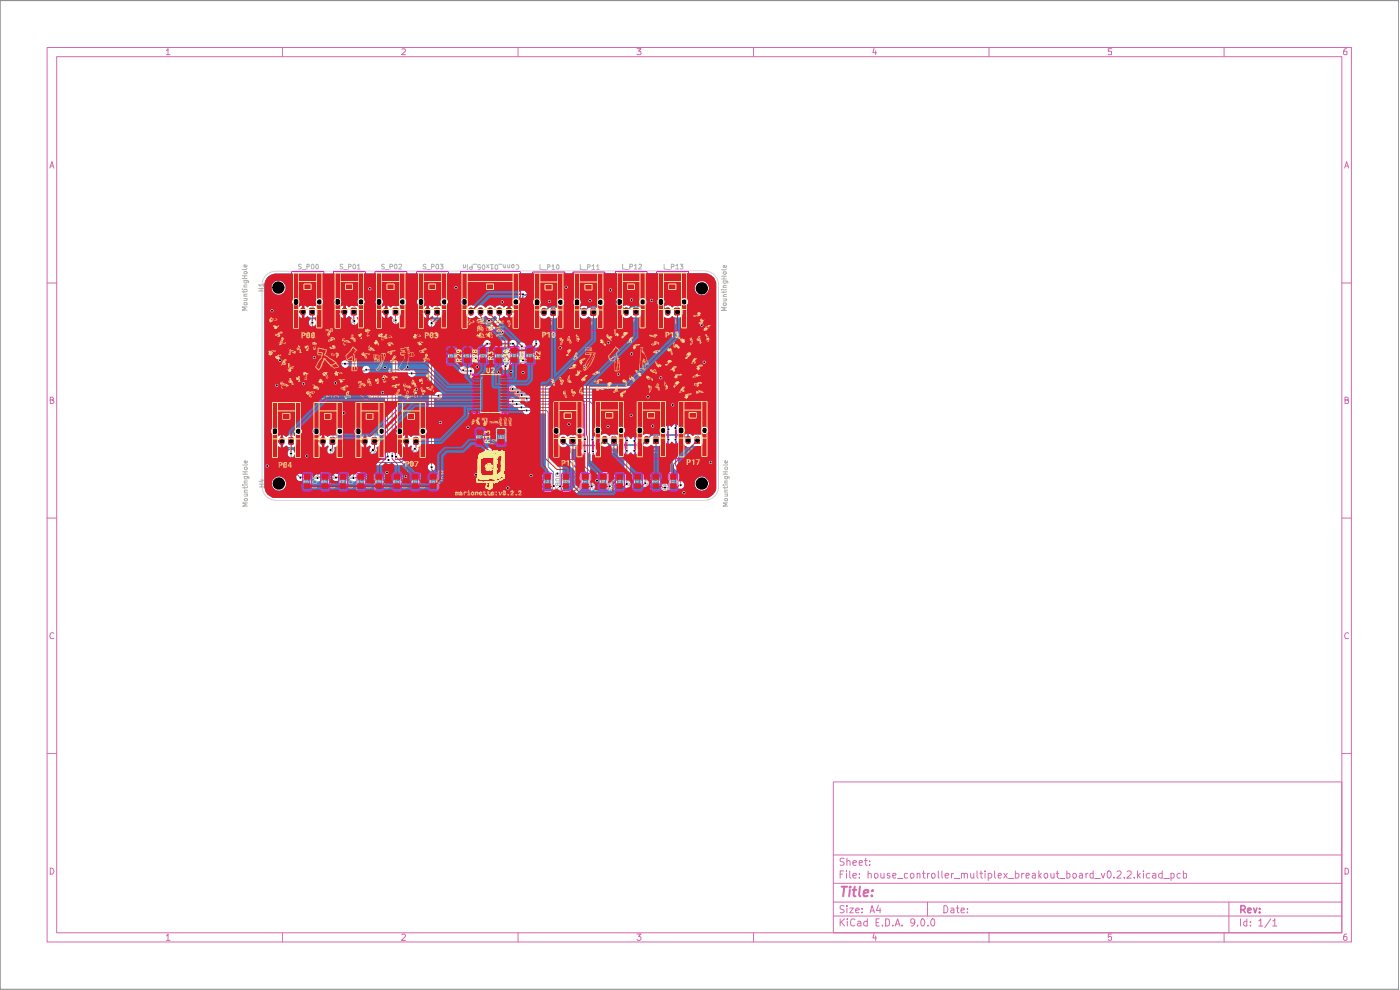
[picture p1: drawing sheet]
<svg xmlns="http://www.w3.org/2000/svg" width="297mm" height="210mm" viewBox="0 0 297 210" stroke-linecap="round" stroke-linejoin="round" font-family="sans-serif">
<g fill="none" stroke="#d56bad" stroke-width=".21">
<path d="M10 10.1h276.7v189.7h-276.7zM12 12h272.6v185.9h-272.6zM35.3 10.8l.3-.5v1.3M35.3 11.6h.8M59.9 10.1v1.9M85.3 10.5l.1-.2h.4l.2 .5-.8 .8h.8M109.9 10.1v1.9M135.1 10.3h.9l-.5 .5 .4 .1 .1 .5-.2 .2-.7-.1M159.9 10.1v1.9M185.4 10.2l-.2 1h.7M185.8 10.8v.8M209.8 10.1v1.9"/>
<path d="M235.8 10.3h-.7v.6h.7v.6h-.7M259.7 10.1v1.9M285.7 10.3l-.5 .1-.1 .3-.1 .7 .2 .2 .5-.1v-.6l-.5-.1-.2 .3M10.6 35.6l.4-1.3 .4 1.3M10.7 35.2h.6M285.2 35.6l.5-1.3 .4 1.3M285.4 35.2h.6M10 60h2M284.6 60h2.1M10.7 84.8h.5l.1-.3-.2-.3h-.4v1.4h.5l.2-.3v-.2l-.3-.3M285.3 84.8h.6l.1-.4-.7-.2v1.4h.5l.2-.1 .1-.4-.4-.3M10 109.9h2"/>
<path d="M284.6 109.9h2.1M11.4 134.4l-.2-.2-.5 .2-.1 .4 .2 .7 .6-.1M286.1 134.4a.58 .58 0 0 0-.8 .1 .58 .58 0 0 0 .1 .8l.1 .2 .6-.1M10 159.9h2M284.6 159.9h2.1M176.8 165.9h107.8v32h-107.8zM10.7 184.1a.71 .71 0 0 1 .7 .5 .71 .71 0 0 1-.2 .8h-.5zM35.3 198.5l.3-.4v1.4M35.3 199.5h.8M59.9 197.9v1.9M85.3 198.3l.1-.2h.4l.2 .4-.8 1h.8M109.9 197.9v1.9"/>
<path d="M135.1 198.1h.9l-.5 .5h.2l.3 .3v.3l-.3 .3h-.4l-.2-.2M159.9 197.9v1.9M176.8 194.3h107.8M176.8 191.3h107.8M176.8 187.4h107.8M176.8 181.4h107.8M178.2 194.9v1.5M178.2 185.4h.5M178.5 195.6l.7 .8M179 184.7h-.8v1.6M179.1 192.2a.64 .64 0 0 0-.9 .1v.4l.7 .3 .2 .4a.6 .6 0 0 1-.9 .1M179.1 182.1a.64 .64 0 0 0-.9 .1v.4l.7 .3 .2 .4a.6 .6 0 0 1-.9 .2"/>
<path d="M179.2 194.9l-1 .8M179.6 184.7v.2M179.6 185.3v1M179.7 192.1v.2M179.7 182.7v-.1a.36 .36 0 0 1 .6 .2v.8M179.7 182v1.6M179.7 192.6v1M179.7 194.9v.2M179.7 195.4v1M180.3 192.6h.7l-.7 1h.7M180.3 184.7v1.3l.2 .3M180.9 185.8l.8-.2-.1-.3h-.4l-.3 .1 .1 .8h.6"/>
<path d="M180.9 183l.8-.1-.1-.3-.4-.1-.3 .3 .1 .7h.6M181.4 195.1a.59 .59 0 0 0-.8-.1 .59 .59 0 0 0-.2 .7l.1 .6 .4 .1 .5-.1M181.5 193.1l.8-.1-.1-.3-.4-.1-.3 .3v.6l.3 .1 .4-.1M181.9 195.5h.6l.1 .9M182.3 186.1v.2M182.3 185.3v.1M182.3 183l.7-.1-.2-.4-.5 .1v.9h.6M182.6 195.7l-.5 .1-.2 .3 .2 .3 .5-.1M182.9 193.5v.1M182.9 192.7v.2M183.4 182.5h.6M183.6 182v1.5l.4 .1"/>
<path d="M184 195.5h-.6l-.2 .7a.52 .52 0 0 0 .8 .1M184 194.9v1.5M184.1 185.4l.3-.1 .4 .1v.9M184.1 184.7v1.6M184.5 183.4v.2M184.5 182.6v.2M184.6 193.6l.4-1.5 .5 1.5M184.7 193.2h.7M185.4 198l-.2 1h.7M185.5 185.4l.1-.1a.45 .45 0 0 1 .7 .2l-.1 .6-.4 .2-.3-.2zM185.8 198.5v1M185.8 195.7h.6"/>
<path d="M186.4 192l-.5 1.1h1M186.5 194.9h-.7v1.5h.7M186.7 192.6v1M186.9 185.3v.7a.37 .37 0 0 0 .3 .3 .37 .37 0 0 0 .3-.2M187.2 196.3v.1M187.5 185.3v1M187.9 194.9h.3a.89 .89 0 0 1 .3 1.4l-.6 .1zM188.7 185.3h-.5v.4l.6 .2-.2 .4-.4-.1M189.4 196.3v.1M189.4 185.8l.7-.2-.2-.3h-.3l-.2 .1v.6l.2 .3 .4-.1M189.9 196.4l.5-1.5 .5 1.5M190 196h.8"/>
<path d="M190.4 186.4h1.1M191.3 196.3v.1M192.5 185.3h-.4l-.2 .1v.7l.2 .2 .4-.1M193.2 185.3h.4l.3 .2v.4l-.3 .4-.4-.1zM194.1 195.6l-.4 .2-.5-.1 .1-.7 .4-.1 .3 .2a.92 .92 0 0 1-.7 1.3M194.6 185.4l.1-.1 .5 .1v.9M194.6 185.3v1M194.6 196.3v.1M195.5 195l.2-.1a.82 .82 0 0 1 .5 .8 .82 .82 0 0 1-.5 .7 1.1 1.1 0 0 1-.2-1.4zM195.7 185.3h.6M195.9 184.7v1.5l.4 .1M196.8 185.3v1"/>
<path d="M196.8 191.3v3M196.8 196.3v.1M197.2 185.3l-.4 .2M197.7 185.3h.4l.3 .2v.4l-.3 .4-.4-.1zM197.8 194.9a.89 .89 0 0 1 .3 1.4l-.1 .1a.88 .88 0 0 1-.2-1.5zM199.1 184.7v1.5l.1 .1M199.8 184.7v1.3l.2 .3M200.2 192.1a.77 .77 0 0 1 .9 .8 .77 .77 0 0 1-.9 .7zM200.5 185.8l.8-.2-.1-.3h-.5l-.2 .1 .1 .8h.6M201.8 192.7h.5l.1 .9M201.8 185.3v1M202.3 185.3l-.5 .2"/>
<path d="M202.4 193h-.6l-.1 .3 .1 .3 .6-.1M202.4 186.4h1.2M202.9 192.6h.6M203.1 192.1v1.4l.4 .1M203.9 193.1l.7-.1v-.3l-.6-.1-.1 .3v.6l.1 .1 .6-.1M204 185.4l.1-.1h.5v1M204 185.3v1M204.6 185.4l.2-.1 .4 .1v.9M205.2 193.5v.1M205.2 192.7v.2M205.9 185.3v.7a.37 .37 0 0 0 .3 .3 .37 .37 0 0 0 .4-.2M206.6 185.3v1"/>
<path d="M207.3 184.7v1.3l.2 .3M207.9 185.3h.5M208.1 184.7v1.3l.3 .3M209 184.7v.2M209 185.3v1M209.6 185.3a.52 .52 0 0 1 .8 .2l-.2 .7h-.6M209.6 185.3v1.5M209.8 197.9v1.9M211 184.7v1.3l.2 .3M211.8 185.8l.6-.2-.1-.3h-.4l-.1 .1v.6l.1 .3 .4-.1M212.9 185.3l.8 1M213.7 185.3l-.8 1"/>
<path d="M214 186.4h1.1M215.4 185.3h.5l.3 .2v.4l-.3 .4-.5-.1M215.4 184.7v1.6M216.7 185.3v1M217.3 185.3l-.6 .2M217.7 185.8l.7-.2-.2-.3h-.5v.9h.6M219 185.3h.5l.1 .1v.9M219.6 185.6l-.5 .1-.2 .2 .2 .4 .5-.1M220.4 184.7v1.6M220.5 185.7l.4 .6M220.9 185.3l-.5 .5M221.5 185.5l.2-.2h.5v.8l-.5 .2-.2-.4z"/>
<path d="M222.9 185.3l.1 .9 .4 .1 .2-.2M223.6 185.3v1M224 185.3h.6M224.3 184.7v1.3l.3 .3M224.8 186.4h1.1M226.3 185.3h.4l.3 .2-.1 .6-.2 .2-.4-.1M226.3 184.7v1.6M227.7 185.3h.4l.2 .2v.4l-.2 .4-.4-.1zM229 185.3h.4l.2 .1v.9M229.6 185.6l-.5 .1-.2 .2 .2 .4 .5-.1M230.4 185.3v1M230.8 185.3l-.4 .2"/>
<path d="M231.9 185.3h-.4l-.3 .2 .1 .7h.6M231.9 184.7v1.6M232.2 186.4h1.2M233.6 185.3l.4 1 .4-1M234.9 184.9l.3-.2a.82 .82 0 0 1 .5 .8 .82 .82 0 0 1-.5 .8l-.3-.2v-.4zM235.8 198.1h-.7v.7l.2-.2 .5 .2-.1 .6-.4 .1-.2-.2M236.3 186.1v.2M237 184.9l.6-.2 .2 .5-.9 1.1h.9M238.5 186.1v.2M239.1 184.9l.3-.2 .5 .1v.6l-.9 .9h.9M240.6 186.1v.2M241.3 184.7v1.6"/>
<path d="M241.5 185.7l.4 .6M241.9 185.3l-.6 .5M242.6 184.7v.2M242.6 185.3v1M243.9 185.3a.52 .52 0 0 0-.7 .2l.1 .7h.6M244.5 185.3h.4l.3 .1v.9M245.2 185.6l-.5 .1-.3 .2 .3 .4 .5-.1M246.5 185.3a.52 .52 0 0 0-.7 .2l.2 .7h.5M246.5 184.7v1.6M246.9 186.4h1.2M248.4 185.3h.4l.3 .2-.1 .7h-.6M248.4 185.3v1.5"/>
<path d="M250.4 185.3h-.5l-.2 .2 .1 .6 .1 .2 .5-.1M251 185.3h.5l.2 .1v.7l-.2 .2-.5-.1M251 184.7v1.6M259.7 197.9v1.9M260.7 191.3v6.6M263.1 194.9v1.5M264.5 195.5l-.4-.1-.3 .3v.5l.3 .2 .4-.1M264.5 194.9v1.5M265.3 196.3v.1M265.3 195.5v.2M267 195.3l.5-.4v1.5M267 196.4h.9"/>
<path d="M269.6 194.9l-1.3 1.9M270 195.3h.2l.2-.4v1.5M270 196.4h.8M285.3 184.1l.7 .2 .1 .6-.3 .5h-.5zM285.7 198.1l-.5 .1-.1 .3-.1 .7 .2 .3 .5-.2v-.6l-.5-.1-.2 .3"/>
</g>
<path d="M263.2 193l.8-.1 .2-.3-.1-.3-.3-.2h-.6v1.5M263.7 193l.5 .6M264.7 193.1l.7-.1-.1-.3-.4-.1-.2 .3 .1 .6h.5M265.9 192.6l.4 1 .3-1M267.2 193.5v.1M267.2 192.7v.2" fill="none" stroke="#d56bad" stroke-width=".34"/>
<path d="M178.5 188.1h1.2M179.1 188.1l-.2 2M180.3 188.8l-.2 1.3M180.4 188.1l-.2 .1h.3l-.1-.1-.1 .2M180.9 188.8h.8M181.3 188.1l-.2 1.7v.2l.4 .1M182.4 188.1l-.2 1.7 .3 .3M183.3 189.4l.9-.1v-.5a.67 .67 0 0 0-.9 .2v1h.7M185 189.9v.2M185.1 188.8l.1 .1h-.2l.1-.1-.1 .2" fill="none" stroke="#d56bad" stroke-width=".42"/>
<path d="M0 .1h296.7v209.7h-296.7z" fill="none" stroke="#848484" stroke-width=".21"/>
<g fill="#f2aea5">
<path d="M106.9 78.1l-.1 .2z"/>
<path d="M106.7 78.4l.1-.1z"/>
<path d="M106.7 78.8l.1-.1z"/>
<path d="M106.8 78.7v-.1z"/>
<path d="M107 78.7l.1 .1z"/>
<path d="M107.1 79.3l-.2 .2z"/>
<path d="M106.8 79.6l.1-.1z"/>
<path d="M106.4 79.5l.2 .1z"/>
<path d="M106.2 79.4l.1 .1z"/>
<path d="M106.1 79.3l.1 .1z"/>
<path d="M106 79.2l.1 .1z"/>
<path d="M106.3 79.3v.1z"/>
<path d="M106.2 79.1l.1 .1z"/>
<path d="M106.2 78.7l.1 .1z"/>
<path d="M106.9 79.2h-.1z"/>
<path d="M106.7 79.3l.1-.1z"/>
<path d="M106.5 79.2l.2 .1z"/>
<path d="M106.4 79.2h.1z"/>
<path d="M106.3 79l.1 .2z"/>
<path d="M106.6 79.2h.1z"/>
<path d="M106.8 79.1l.1-.1z"/>
<path d="M106.8 78.7v.2z"/>
<path d="M106.7 79.2l.1-.1z"/>
<path d="M106.4 79.1l.2 .1z"/>
<path d="M106.3 78.9l.1 .1z"/>
<path d="M106.3 78.8l.1-.1z"/>
<path d="M106.4 78.7l.1-.1z"/>
<path d="M106.7 78.4l-.2 .2z"/>
<path d="M106.7 78.1l-.1 .1z"/>
<path d="M106.5 78.3l.1-.1z"/>
<path d="M106.3 78.6l-.1 .1z"/>
<path d="M106.3 78.4v.2z"/>
<path d="M106.3 78.4l.2-.1z"/>
<path d="M106.6 78.1h-.1z"/>
<path d="M106.5 78.1l-.1 .2z"/>
<path d="M106.1 78.8l-.1 .1z"/>
<path d="M106.1 78.7l-.1 .1z"/>
<path d="M106.2 78.5l-.1 .2z"/>
<path d="M106.2 78.5l.1-.1z"/>
<path d="M106.3 78.4l.1-.2z"/>
<path d="M106.3 78l.1 .1z"/>
<path d="M106.8 77.8l.1 .1z"/>
<path d="M106.9 78.1l-.2 .3z"/>
<path d="M106.8 78.6v.1z"/>
<path d="M106.8 78.6l.2 .1z"/>
<path d="M107.1 79.2l-.2 .3z"/>
<path d="M106.6 79.6l.3-.1z"/>
<path d="M106.2 79.4l.2 .1z"/>
<path d="M106 79.2l.2 .2z"/>
<path d="M106.3 79.2v.2z"/>
<path d="M106.2 78.9l.1 .3z"/>
<path d="M106.2 78.7v.2z"/>
<path d="M106.7 79.3l.2-.1z"/>
<path d="M106.4 79.2l.3 .1z"/>
<path d="M106.8 78.7v.4z"/>
<path d="M106.4 79l.2 .2z"/>
<path d="M106.4 78.7v.3z"/>
<path d="M106.7 78.4l-.3 .3z"/>
<path d="M106.7 78l-.1 .2z"/>
<path d="M106.3 78.7h-.1z"/>
<path d="M106.3 78.4l.2-.1-.2 .3z"/>
<path d="M106.5 78.1l-.2 .3z"/>
<path d="M106.1 78.7l-.1 .2z"/>
<path d="M106.2 78.5l.1-.1-.2 .3z"/>
<path d="M106.3 78l.2 .1z"/>
<path d="M106.3 77.8v.2z"/>
<path d="M106.9 78.1l-.3 .4z"/>
<path d="M106.8 78.6l.1 .1z"/>
<path d="M107 78.7l.1 .5z"/>
<path d="M106 78.9v.3z"/>
<path d="M106.2 78.9l.1 .5z"/>
<path d="M106.2 78.9l.1-.1z"/>
<path d="M106.8 78.7l-.1 .5z"/>
<path d="M106.3 78.6l.2-.3-.3 .4z"/>
<path d="M106.5 78.1h.1l-.3 .3z"/>
<path d="M106.3 78.4l.1-.2-.3 .5z"/>
<path d="M106.7 78.9l.1-.2-.1 .4z"/>
<path d="M106 79.2l.1-.1z"/>
<path d="M106.2 78.9l.1 .1z"/>
<path d="M106.7 78.4l.1-.1-.4 .4z"/>
<path d="M106.5 78.3l.1-.1-.4 .5z"/>
<path d="M106.3 78.4l.3-.3z"/>
<path d="M106.8 78.7l-.1 .4z"/>
<path d="M106 79.2l.1-.1 .1 .3z"/>
<path d="M106.4 79.1l.1 .1z"/>
<path d="M106.8 78.3l-.4 .4z"/>
<path d="M106.6 78.2l-.4 .5z"/>
<path d="M106.8 78.7l-.2 .5z"/>
<path d="M106.1 79.1l.1 .3z"/>
<path d="M106.3 79v.4z"/>
<path d="M106.4 79.2h.2z"/>
<path d="M106.8 78.3v-.1l-.4 .5z"/>
<path d="M106.6 78.2l-.3 .4z"/>
<path d="M106.6 78.1l-.4 .5z"/>
<path d="M106.6 77.8l.3 .1z"/>
<path d="M106.3 79.1v.3z"/>
<path d="M106.6 78.2l-.2 .3z"/>
<path d="M106.2 78.6l-.1 .1z"/>
<path d="M106.4 77.8l.5 .1z"/>
<path d="M107 78.7h-.1z"/>
<path d="M106.1 79.2l.1 .2z"/>
<path d="M106.6 79.2l.1 .1z"/>
<path d="M106.6 78.2l-.1 .2z"/>
<path d="M106.4 78.2l-.3 .5z"/>
<path d="M106.2 79.3l.1 .1z"/>
<path d="M106.6 78.1l-.2 .1z"/>
<path d="M106.3 79.4l.1-.1z"/>
<path d="M106.7 78l-.1 .1z"/>
<path d="M106.3 79.4l.2 .1z"/>
<path d="M106.5 78h.2z"/>
<path d="M106.3 78l.3 .1z"/>
<path d="M106.3 79.4l.1 .1z"/>
<path d="M106.8 79.1l.1 .1z"/>
<path d="M106.4 78l.2 .1z"/>
<path d="M106.3 79.4l.3 .2z"/>
<path d="M106.3 79.4l.3 .1z"/>
<path d="M106.9 78.7v.5z"/>
<path d="M106.9 78.7l-.1 .4z"/>
<path d="M106.6 79.6l.2-.1z"/>
<path d="M106.4 77.8l-.1 .2z"/>
<path d="M106.4 77.8l.4 .1z"/>
<path d="M107 79.3l-.1 .2z"/>
<path d="M106.8 77.9h.1z"/>
<path d="M107.1 79.2l-.1 .1z"/>
<path d="M106.8 78l.1-.1z"/>
<path d="M107.1 79.2h-.1z"/>
<path d="M106.8 78l.1-.1v.2z"/>
<path d="M106.8 78.1h.1z"/>
<path d="M107 78.7l.1 .3z"/>
<path d="M106.8 78.2l-.2 .3z"/>
<path d="M106.6 78.5l.2-.3-.4 .5z"/>
<path d="M106.5 78.6l.1-.1-.2 .2z"/>
<path d="M106.5 78.6l-.1 .1z"/>
<path d="M106.4 78.7h.1z"/>
<path d="M106.4 78.9l.2 .3z"/>
<path d="M106.5 79.1l.1 .1z"/>
<path d="M106.5 79l.1 .2z"/>
<path d="M104.3 77.7l.2 .1z"/>
<path d="M104.9 77.8l.2 .1z"/>
<path d="M105.3 78l.1 .1z"/>
<path d="M105.4 78.1l.1 .2z"/>
<path d="M105.4 78.4l.1-.1z"/>
<path d="M105.4 79.3l.1 .2z"/>
<path d="M105.4 79.6l.1-.1z"/>
<path d="M105.2 79.6l.1 .1z"/>
<path d="M105.1 79.5l.1 .1z"/>
<path d="M105.1 78.9l-.1 .2z"/>
<path d="M105 79.4l-.1 .2z"/>
<path d="M104.7 79.5l.2 .1z"/>
<path d="M104.7 79.3l-.1 .1z"/>
<path d="M104.3 79.5l.1 .1z"/>
<path d="M104.2 79.4l.1 .1z"/>
<path d="M104.4 78.7l.1-.1z"/>
<path d="M104.3 79l-.1 .2z"/>
<path d="M104.3 78.7h.1z"/>
<path d="M104.1 79.4v.1z"/>
<path d="M103.7 79.4l.2 .1z"/>
<path d="M104.1 78.8v.2z"/>
<path d="M104.2 78.5l-.1 .1z"/>
<path d="M104.3 78.4l.1 .1h-.2z"/>
<path d="M104.6 78.7v-.1z"/>
<path d="M104.6 78.6l.2 .1z"/>
<path d="M105 79.1l-.1 .1z"/>
<path d="M105 78.7h.1z"/>
<path d="M105.2 78.4l.1-.1z"/>
<path d="M105.2 78.7v.2z"/>
<path d="M105.2 78.6v-.1z"/>
<path d="M105.2 78.1v.1z"/>
<path d="M105.1 78.6l-.1 .1z"/>
<path d="M105 78.7l.1-.1z"/>
<path d="M105.2 78.1l-.1 .2z"/>
<path d="M105.3 78.1h-.1z"/>
<path d="M104.8 78.1h.1z"/>
<path d="M104.6 78l.1 .1z"/>
<path d="M104.6 78.1v-.1z"/>
<path d="M104.5 78.1l-.1 .1z"/>
<path d="M104.3 78l.1 .1z"/>
<path d="M103.9 79.2l.1-.1z"/>
<path d="M103.9 79l-.1 .2z"/>
<path d="M104 78.3l-.1 .2z"/>
<path d="M104 78.1l.1-.1z"/>
<path d="M104.1 78v-.1z"/>
<path d="M104.3 77.9l.1 .2z"/>
<path d="M104.6 78l.2 .1z"/>
<path d="M103.8 79.3l-.1 .1z"/>
<path d="M103.8 78.7l-.1 .2z"/>
<path d="M103.8 78.2l.1-.1z"/>
<path d="M104 77.8l-.1 .2z"/>
<path d="M104 77.8l.1-.1z"/>
<path d="M104.1 77.7l.4 .1z"/>
<path d="M105.4 78.1v.3z"/>
<path d="M105.4 79.3v.4z"/>
<path d="M105.2 79.6l.2 .1z"/>
<path d="M105.1 79.3l.1 .3z"/>
<path d="M105.1 78.9l-.1 .3z"/>
<path d="M105 79.3l-.1 .3z"/>
<path d="M104.6 79.5l.3 .1z"/>
<path d="M104.7 79.4l-.1 .1z"/>
<path d="M104.6 79.4l-.1 .2z"/>
<path d="M104.3 79.5l.2 .1z"/>
<path d="M104.3 78.8l-.1 .4z"/>
<path d="M104.4 78.6l-.1 .2z"/>
<path d="M104.1 79.2v.3z"/>
<path d="M104.2 78.5h.2l-.3 .1z"/>
<path d="M104.4 78.5l.1 .2z"/>
<path d="M104.5 79.1l.1-.1-.1 .2z"/>
<path d="M105 78.9l-.1 .3z"/>
<path d="M105 78.7l.1 .1z"/>
<path d="M105.2 78.9v.2z"/>
<path d="M105.3 78.3l-.1 .3z"/>
<path d="M105.2 78.4v.3z"/>
<path d="M105.1 78.5l-.1 .2z"/>
<path d="M104.9 78.1h.2z"/>
<path d="M104.7 78.1h.2z"/>
<path d="M104.5 78.1l.1-.1z"/>
<path d="M104 78.9l-.1 .3z"/>
<path d="M104.1 78l-.1 .3z"/>
<path d="M104.1 78l.2-.1z"/>
<path d="M104.6 78l.3 .1z"/>
<path d="M103.7 79.2v.2z"/>
<path d="M103.8 78.6l-.1 .3z"/>
<path d="M103.9 78l-.1 .3z"/>
<path d="M104 77.8l.1-.1-.2 .3z"/>
<path d="M105 79.2l-.1 .4z"/>
<path d="M104.6 79.2v.2z"/>
<path d="M104.3 79.4l.2 .2z"/>
<path d="M104.3 79.1l-.1 .3z"/>
<path d="M104.4 78.6l-.2 .6z"/>
<path d="M104.1 78.6v.4z"/>
<path d="M104.6 79l-.1 .5z"/>
<path d="M104.6 78.7v-.1v.4z"/>
<path d="M105 78.9l-.1 .6z"/>
<path d="M105.1 78.9l.1 .4z"/>
<path d="M105.2 78.6v.3z"/>
<path d="M105.2 78.4v.5z"/>
<path d="M105.2 78.4l-.2 .3z"/>
<path d="M104 78.9l-.1 .4z"/>
<path d="M103.9 78.6l-.1 .6z"/>
<path d="M104.1 78l-.2 .5z"/>
<path d="M104.5 77.9h.1z"/>
<path d="M104.6 77.9l.3 .2z"/>
<path d="M103.8 79.2v.1z"/>
<path d="M103.8 78.6l-.1 .5z"/>
<path d="M103.9 78l-.1 .6z"/>
<path d="M104.1 77.7l.5 .1z"/>
<path d="M105.1 78.9l-.2 .7z"/>
<path d="M104.6 79.2l.1 .1z"/>
<path d="M104.1 79.1v.4z"/>
<path d="M104 79.4l.1 .1h-.2z"/>
<path d="M104.1 78.6v.8z"/>
<path d="M105.2 78.9v.3z"/>
<path d="M105.3 78.3l-.1 .6z"/>
<path d="M105.2 78.2v.7z"/>
<path d="M105.2 78.3l-.2 .4z"/>
<path d="M105.1 78.3l.1-.2-.1 .5z"/>
<path d="M104 78.4l.1-.1-.1 .4z"/>
<path d="M103.8 79.4l.1-.1z"/>
<path d="M104.1 78l-.2 .6z"/>
<path d="M104.6 78v-.1z"/>
<path d="M103.8 78.6l-.1 .6z"/>
<path d="M104.6 79l.1 .3z"/>
<path d="M104.3 79l-.1 .3z"/>
<path d="M104.4 78.6l-.2 .7z"/>
<path d="M104.1 79v.5z"/>
<path d="M104 79.4l.1 .1z"/>
<path d="M105.2 78.9v.4z"/>
<path d="M105.2 78.1l-.1 .5z"/>
<path d="M104 78.9l-.2 .5z"/>
<path d="M104.1 78l-.3 1.2z"/>
<path d="M104.5 78.1l.1-.2z"/>
<path d="M103.8 78.8l-.1 .4z"/>
<path d="M104.7 78.9l.1-.1-.1 .7z"/>
<path d="M104.6 78.7l.1 .6z"/>
<path d="M104.3 79.5l.1-.1 .1 .2z"/>
<path d="M104.3 78.9l-.1 .4z"/>
<path d="M104.1 78.9v.6z"/>
<path d="M105.2 78.9v.5z"/>
<path d="M105.2 78.2l.1 .1z"/>
<path d="M105.2 78.2l-.1 .4z"/>
<path d="M104 78.8l-.2 .6z"/>
<path d="M104.1 78l-.3 1.3z"/>
<path d="M104.4 78.1l.2-.2z"/>
<path d="M103.8 78.7l-.1 .5z"/>
<path d="M104.4 79.4l.1 .2z"/>
<path d="M104.3 78.9l.1-.1-.2 .5z"/>
<path d="M104.1 78.8v.7z"/>
<path d="M105.2 78.9v.6z"/>
<path d="M104 78.7l-.2 .7z"/>
<path d="M104.4 78.7l-.2 .6z"/>
<path d="M103.8 78.5l-.1 .7z"/>
<path d="M104.1 78.8v.6z"/>
<path d="M104.1 78.3l-.3 1z"/>
<path d="M105.2 79v.5z"/>
<path d="M104.1 78.6v.2z"/>
<path d="M105.2 79.2v.3z"/>
<path d="M105.3 78.1l.1 .1h-.2z"/>
<path d="M103.8 78.5l.1-.1z"/>
<path d="M104.1 78.6l.1 .1z"/>
<path d="M105.2 79.5v-.1l.1 .2z"/>
<path d="M105.3 78.1l.1 .1z"/>
<path d="M103.9 78.3l-.1 .3z"/>
<path d="M104.1 78v.1z"/>
<path d="M103.9 78.2l-.1 .4z"/>
<path d="M103.9 78.1l-.1 .5z"/>
<path d="M104.1 78.6l.3-.1z"/>
<path d="M104.3 78.6l.1-.1z"/>
<path d="M103.9 78v.1z"/>
<path d="M103.9 78l.1 .1z"/>
<path d="M103.9 78l.2-.1z"/>
<path d="M104.4 78.6l.1 .1z"/>
<path d="M103.9 78l.2-.3z"/>
<path d="M104.5 78.6l-.1 .1z"/>
<path d="M104.1 77.7v.2z"/>
<path d="M104.5 78.7l-.1 .1z"/>
<path d="M104.5 78.7l-.1 .7z"/>
<path d="M104.4 78.1l.2-.1z"/>
<path d="M104.1 77.7l.2 .1z"/>
<path d="M104.5 78.9l-.1 .5z"/>
<path d="M104.1 77.7l.3 .2z"/>
<path d="M104.4 79.1v.3z"/>
<path d="M104.1 77.7l.5 .1-.2 .1z"/>
<path d="M104.4 77.9h.3z"/>
<path d="M104.6 77.8h.2z"/>
<path d="M104.4 79.5l.1 .1z"/>
<path d="M104.6 79.4l-.1 .1z"/>
<path d="M104.6 79.2l-.1 .3z"/>
<path d="M105.1 78l.2 .1z"/>
<path d="M105 77.8l.1 .1z"/>
<path d="M104.6 79.1l-.1 .4z"/>
<path d="M105.1 77.9l.1 .1z"/>
<path d="M105.2 78l.1 .1z"/>
<path d="M104.6 78.9v-.1z"/>
<path d="M105.2 78.1l.1-.1z"/>
<path d="M104.6 78.7v.3z"/>
<path d="M104.6 78.6v.4z"/>
<path d="M104.6 78.6l.1 .1z"/>
<path d="M104.8 78.7l-.1 .8z"/>
<path d="M105.3 79.6l.1 .1z"/>
<path d="M104.8 79.1l-.1 .4z"/>
<path d="M105.2 79.5l.2 .2z"/>
<path d="M104.8 79.2l-.1 .3z"/>
<path d="M104.8 79.3l-.1 .2z"/>
<path d="M105.1 79.3l.1 .2z"/>
<path d="M104.8 79.4l-.1 .1z"/>
<path d="M105.1 79.3l.1 .1z"/>
<path d="M104.8 79.5l.1 .1z"/>
<path d="M105 78.9l.1-.1z"/>
<path d="M103 77.8l.1 .1z"/>
<path d="M103.1 77.9l.1 .1z"/>
<path d="M103.2 78l.1 .1z"/>
<path d="M103.2 78.6l.1-.1z"/>
<path d="M103.2 78.7l-.2 .1z"/>
<path d="M103 78.7v.1z"/>
<path d="M102.6 78.8l.2 .1z"/>
<path d="M102.8 78.9l.2 .2z"/>
<path d="M102.7 79.6l.3-.1z"/>
<path d="M102.6 79.5l.1 .1z"/>
<path d="M102.1 79.4l.2 .1z"/>
<path d="M101.9 79.3l.2 .1z"/>
<path d="M101.9 79.2v.1z"/>
<path d="M101.9 78.6v.1z"/>
<path d="M102 79.1l.1 .1z"/>
<path d="M102 78.7l.1 .2z"/>
<path d="M102.4 78.9l.1 .1z"/>
<path d="M102.3 78.7l.1 .1z"/>
<path d="M102.4 78.6l-.1 .1z"/>
<path d="M102.4 78.4l-.1 .1z"/>
<path d="M102.4 78.4l.1-.1z"/>
<path d="M102.7 78.3l.2 .1z"/>
<path d="M102.9 78.4l.1 .2z"/>
<path d="M102.1 78.3l-.1 .3z"/>
<path d="M102.1 78.2l.2-.1z"/>
<path d="M102.3 78.1l.1-.1z"/>
<path d="M101.9 78.5v.1z"/>
<path d="M101.9 78.1v.3z"/>
<path d="M101.9 78.1l.1-.1z"/>
<path d="M102.1 77.8l-.1 .2z"/>
<path d="M102.6 77.9l.2-.1z"/>
<path d="M103 77.8l.2 .2z"/>
<path d="M103.2 78l.1 .3z"/>
<path d="M103.3 78.3l-.1 .4z"/>
<path d="M103 78.7h.2l-.2 .1z"/>
<path d="M102.4 78.8l.4 .1z"/>
<path d="M102.8 78.9l.2 .3z"/>
<path d="M102.1 79.4l.3 .1z"/>
<path d="M101.9 79.2l.2 .2z"/>
<path d="M102 78.9l.1 .3z"/>
<path d="M102.4 78.9l.1 .3z"/>
<path d="M102.3 78.7l.1 .2z"/>
<path d="M102.4 78.7h-.1z"/>
<path d="M102.4 78.5l-.1 .2z"/>
<path d="M102.4 78.4l-.1 .3z"/>
<path d="M102.4 78.4l.3-.1z"/>
<path d="M102.7 78.3l.3 .3z"/>
<path d="M102.2 78.6l-.2 .1z"/>
<path d="M102.1 78.2l-.1 .4z"/>
<path d="M102.1 78.2l.3-.2z"/>
<path d="M101.9 78.4v.2z"/>
<path d="M102 78l-.1 .4z"/>
<path d="M102.1 77.8h.3l-.4 .2z"/>
<path d="M102.6 77.9l.4-.1z"/>
<path d="M103.2 78v.7z"/>
<path d="M102.9 78.7h.3z"/>
<path d="M102 78.9l.2 .1z"/>
<path d="M102.4 78.9l.1 .4z"/>
<path d="M102.4 78.7v.2z"/>
<path d="M102.7 78.3l.3 .4z"/>
<path d="M102.2 78.5l-.2 .2z"/>
<path d="M102.1 78.2l-.1 .5z"/>
<path d="M101.9 78.3v.3z"/>
<path d="M102 78l-.1 .6z"/>
<path d="M102.7 78.7h.5z"/>
<path d="M101.9 78.7v.1z"/>
<path d="M102 78.9l.2 .1-.1 .2z"/>
<path d="M102.4 78.4v.1z"/>
<path d="M101.9 78.7v.5z"/>
<path d="M102.2 79l-.1 .2z"/>
<path d="M102.4 78.4h.1z"/>
<path d="M102.2 78.4l-.2 .3z"/>
<path d="M102 78.1l-.1 .5z"/>
<path d="M101.9 78.8v.4z"/>
<path d="M102.4 79.2l.1 .1z"/>
<path d="M102.2 78.3l-.2 .4z"/>
<path d="M102.1 79.3l.1-.1z"/>
<path d="M101.9 78.9v.3z"/>
<path d="M102.1 79.3h.2z"/>
<path d="M102.4 79.4h.2z"/>
<path d="M102.6 78.4l.1-.1z"/>
<path d="M102.1 78.2h.2z"/>
<path d="M101.9 79v.2z"/>
<path d="M102.7 78.3l.1 .2z"/>
<path d="M102.1 78.2l.3-.1z"/>
<path d="M101.9 79.1v.1z"/>
<path d="M102 79.3l.3 .1z"/>
<path d="M102 78l.2-.1z"/>
<path d="M102.3 79.4l.4 .1z"/>
<path d="M102.7 78.3l.2 .3z"/>
<path d="M102 78l.3-.1z"/>
<path d="M102.3 79.4l.5 .1z"/>
<path d="M102 78l.4-.2z"/>
<path d="M102 79.3l.8 .2z"/>
<path d="M102.9 78.6l.1 .1z"/>
<path d="M102.4 77.8l-.1 .1z"/>
<path d="M102 79.2l.1 .2z"/>
<path d="M102 79.3l.4 .2z"/>
<path d="M102 79.3l.6 .2z"/>
<path d="M102.4 78l.3-.1z"/>
<path d="M102.4 77.8v.1z"/>
<path d="M102.4 78l.4-.1z"/>
<path d="M102.6 79.5h.2z"/>
<path d="M102.4 78l.1-.1z"/>
<path d="M102.8 79.5h.2l-.3 .1z"/>
<path d="M102.8 79.5h.2z"/>
<path d="M103 79.2v.3z"/>
<path d="M103 79.2l-.1 .2z"/>
<path d="M103 79.2l-.1 .1z"/>
<path d="M103 77.8v.2z"/>
<path d="M103 77.8l.1 .2z"/>
<path d="M102.8 78.9l.1 .3z"/>
<path d="M103.1 78.1l.1-.1v.1z"/>
<path d="M102.7 78.9l.1 .1z"/>
<path d="M102.4 78.8l.3 .1z"/>
<path d="M103.2 78l-.1 .4z"/>
<path d="M102.4 78.8l.1 .1z"/>
<path d="M102.4 78.8l.1 .1h-.1z"/>
<path d="M103.1 78.4l.1 .3z"/>
<path d="M103.1 78.5l.1 .2z"/>
<path d="M103.1 78.6l.1 .1z"/>
<path d="M103 78.7h.2z"/>
<path d="M102.4 78.7h.2z"/>
<path d="M102.4 78.7h.3z"/>
<path d="M102.4 78.7h.6z"/>
<path d="M101.1 77.6l.1 .1z"/>
<path d="M101.2 79.4v.2z"/>
<path d="M101.1 79.5l.1 .1z"/>
<path d="M100.8 79.3l.1 .1z"/>
<path d="M100.7 79.2l.1 .1z"/>
<path d="M100.9 79l.1 .2z"/>
<path d="M101.1 79.2l.1 .1z"/>
<path d="M101.1 77.6l.1 .2z"/>
<path d="M101 79.5l.2 .1z"/>
<path d="M100.9 79.4l.1 .1z"/>
<path d="M100.7 79.2l.2 .2z"/>
<path d="M100.8 78.1v.2z"/>
<path d="M100.9 79l.1 .3z"/>
<path d="M100.9 78l.1-.1-.1 .3z"/>
<path d="M101.1 79.2l.1 .2z"/>
<path d="M101 77.8l-.1 .1z"/>
<path d="M100.8 77.6h.1l-.1 .2z"/>
<path d="M101.1 77.6l.1 .3z"/>
<path d="M100.7 79.1l.2 .3z"/>
<path d="M100.9 78.6l.1 .7z"/>
<path d="M101 77.9l-.1 .7z"/>
<path d="M101.1 79l.1 .4z"/>
<path d="M100.8 77.9v.2z"/>
<path d="M100.9 77.6l-.1 .2z"/>
<path d="M101.1 77.6l.1 .5z"/>
<path d="M100.8 78.3v-.1v.2z"/>
<path d="M100.8 78.3v.7z"/>
<path d="M101 78.1l-.1 .5z"/>
<path d="M101.1 78.8l.1 .6z"/>
<path d="M100.8 77.8v.3z"/>
<path d="M101 77.6h.1z"/>
<path d="M101.1 77.6l.1 .6z"/>
<path d="M100.8 78.4l-.1 .7z"/>
<path d="M101.1 78.7l.1 .7z"/>
<path d="M100.8 77.8h.2z"/>
<path d="M100.8 77.7v.4z"/>
<path d="M101 78.2l-.1 .4z"/>
<path d="M100.8 77.7l.2 .1z"/>
<path d="M100.8 77.8v-.1v.4z"/>
<path d="M100.8 78.5l-.1 .6z"/>
<path d="M101 78.2v1.1z"/>
<path d="M101.1 78.6l.1 .8z"/>
<path d="M100.8 77.7l.3 .1z"/>
<path d="M100.8 77.8l.1-.2z"/>
<path d="M101.1 77.7l.1 .5z"/>
<path d="M100.8 78.6l-.1 .5z"/>
<path d="M101.1 78.5l.1 .9z"/>
<path d="M100.9 77.6l-.1 .1z"/>
<path d="M101.1 77.7l.1 .6z"/>
<path d="M100.8 78.7l-.1 .4z"/>
<path d="M101.1 78.4l.1 1z"/>
<path d="M100.9 77.6l.2 .2-.3-.1z"/>
<path d="M101.1 77.7l.1 .8z"/>
<path d="M101.1 78.3l.1 1.1z"/>
<path d="M100.9 77.6l.2 .2z"/>
<path d="M101.1 77.7l.1 .9z"/>
<path d="M100.8 78.8l-.1 .3z"/>
<path d="M101.1 78.2l.1 1.2z"/>
<path d="M101 77.7l.1 .1z"/>
<path d="M101.1 77.7l.1 1z"/>
<path d="M100.7 79.1l.1-.2z"/>
<path d="M101.1 78.1l.1 1.3z"/>
<path d="M101.1 77.7l.1 1.1z"/>
<path d="M100.7 79.1l.1-.1z"/>
<path d="M100.7 79.1h.1v.1z"/>
<path d="M101.1 78l.1 1.4z"/>
<path d="M101.1 77.7l.1 1.2z"/>
<path d="M100.7 79.1l.1 .1z"/>
<path d="M101.1 77.7l.1 1.7z"/>
<path d="M101.1 77.7l.1 1.9z"/>
<path d="M100.7 79.1l.1 .2z"/>
<path d="M100.8 79.3l.2 .2z"/>
<path d="M101 79.2v.2z"/>
<path d="M101 79.4l.1-.1z"/>
<path d="M100.9 79.3l.3 .3z"/>
<path d="M101 79.4l.1 .1z"/>
<path d="M100.9 79.4l.2 .1z"/>
<path d="M100.9 79.4l.3 .2z"/>
<path d="M100.1 77.6l.1 .1z"/>
<path d="M100.2 79.2v.2z"/>
<path d="M100.2 79.4v.2z"/>
<path d="M100.1 79.5l.1 .1z"/>
<path d="M99.7 79.3l.2 .1z"/>
<path d="M99.9 79l.1 .2z"/>
<path d="M100.1 79.2l.1 .1z"/>
<path d="M99.8 77.6h-.1z"/>
<path d="M100.1 77.6l.1 .2z"/>
<path d="M100.2 79.2v.4z"/>
<path d="M100 79.5l.2 .1z"/>
<path d="M99.9 79.4l.1 .1z"/>
<path d="M99.7 79.2l.2 .2z"/>
<path d="M99.7 78.1v.2z"/>
<path d="M99.9 79l.1 .3z"/>
<path d="M99.9 78l.1-.1-.1 .3z"/>
<path d="M100.1 79.2l.1 .2z"/>
<path d="M100 77.8l-.1 .1z"/>
<path d="M99.8 78.1h-.1z"/>
<path d="M99.7 77.6h.2l-.2 .2z"/>
<path d="M100.1 77.6l.1 .3z"/>
<path d="M99.7 79.1l.2 .3z"/>
<path d="M99.8 78.1l-.1 .2z"/>
<path d="M99.9 78.6l.1 .7z"/>
<path d="M100 77.9l-.1 .7z"/>
<path d="M100.1 79l.1 .4z"/>
<path d="M99.8 77.9l-.1 .2z"/>
<path d="M99.9 77.6l-.2 .2z"/>
<path d="M100.1 77.6l.1 .5z"/>
<path d="M99.7 78.3l.1-.1v.2z"/>
<path d="M99.7 78.3v.7z"/>
<path d="M100 78.1l-.1 .5z"/>
<path d="M100.1 78.8l.1 .6z"/>
<path d="M99.8 77.8l-.1 .3z"/>
<path d="M100.1 77.6l.1 .6z"/>
<path d="M99.8 78.4l-.1 .7z"/>
<path d="M100.1 78.7l.1 .7z"/>
<path d="M99.8 77.7l-.1 .4z"/>
<path d="M100 78.2l-.1 .4z"/>
<path d="M99.8 77.7l.2 .1z"/>
<path d="M99.7 77.8l.1-.1-.1 .4z"/>
<path d="M99.8 78.5l-.1 .6z"/>
<path d="M100 78.2v1.1z"/>
<path d="M100.1 78.6l.1 .8z"/>
<path d="M99.8 77.7l.3 .1z"/>
<path d="M99.7 77.8l.2-.2z"/>
<path d="M100.1 77.7l.1 .5z"/>
<path d="M99.8 78.6l-.1 .5z"/>
<path d="M100.1 78.5l.1 .9z"/>
<path d="M99.8 77.7l.1-.1z"/>
<path d="M100.1 77.7l.1 .6z"/>
<path d="M99.8 78.7l-.1 .4z"/>
<path d="M100.1 78.4l.1 1z"/>
<path d="M99.8 77.7l.1-.1 .2 .2z"/>
<path d="M100.1 77.7l.1 .8z"/>
<path d="M100.1 78.3l.1 1.1z"/>
<path d="M99.9 77.6l.2 .2z"/>
<path d="M100.1 77.7l.1 .9z"/>
<path d="M99.8 78.8l-.1 .3z"/>
<path d="M100.1 78.2l.1 1.2z"/>
<path d="M100 77.7l.1 .1z"/>
<path d="M100.1 77.7l.1 1z"/>
<path d="M99.8 78.9l-.1 .2z"/>
<path d="M100.1 78.1l.1 1.3z"/>
<path d="M100.1 77.7l.1 1.1z"/>
<path d="M99.7 79.1l.1-.1z"/>
<path d="M99.7 79.1l.1 .1z"/>
<path d="M100.1 78l.1 1.4z"/>
<path d="M100.1 77.7l.1 1.2z"/>
<path d="M100.1 77.7l.1 1.7z"/>
<path d="M100.1 77.7l.1 1.9z"/>
<path d="M99.7 79.1l.1 .2z"/>
<path d="M100 79.2v.2z"/>
<path d="M99.8 79.3l.2 .2z"/>
<path d="M100.1 79.2l-.1 .2z"/>
<path d="M100 79.4l.1-.1z"/>
<path d="M99.9 79.3l.3 .3z"/>
<path d="M100 79.4l.1 .1z"/>
<path d="M99.9 79.4l.2 .1z"/>
<path d="M99.9 79.4l.3 .2z"/>
<path d="M98.8 78l.1 .1z"/>
<path d="M98.9 78.1l-.1 .1z"/>
<path d="M98.4 78.1l.2 .1z"/>
<path d="M98.5 78l-.1 .1z"/>
<path d="M98.4 78.1l.2-.1z"/>
<path d="M98.6 78.2l.3-.1z"/>
<path d="M98.5 78.1h.1h-.2z"/>
<path d="M98.5 78.1l.1-.1z"/>
<path d="M98.6 78.2l.1-.1z"/>
<path d="M98.5 78.1h.1z"/>
<path d="M98.6 78v.1z"/>
<path d="M98.5 78.1h.3z"/>
<path d="M98.6 78l.1 .1z"/>
<path d="M98.6 78.1h.3z"/>
<path d="M98.6 78l.2 .1z"/>
<path d="M98.7 78.1h.2z"/>
<path d="M98.8 77.8l.1 .1z"/>
<path d="M98.9 77.9l.1 .1z"/>
<path d="M99 78l.1 .1z"/>
<path d="M99.1 79.2l-.1 .1z"/>
<path d="M99 79.3l-.1 .2z"/>
<path d="M98.7 79.6l.2-.1z"/>
<path d="M97.9 79.4l.1 .1z"/>
<path d="M97.8 79.3l.1 .1z"/>
<path d="M98 78.8v.1z"/>
<path d="M97.9 79l-.1 .2z"/>
<path d="M97.8 78.8l.1-.1z"/>
<path d="M98 78.7h-.1z"/>
<path d="M98.7 78.4l.2 .1z"/>
<path d="M98.7 79.2l.2-.2z"/>
<path d="M98.4 79.1l.2 .1z"/>
<path d="M98.2 78.9l.2 .2z"/>
<path d="M98.1 78.7l.1 .2z"/>
<path d="M98.1 78.6l-.1 .1z"/>
<path d="M98.1 78.6l.1 .2z"/>
<path d="M98.2 78.3l.1 .2z"/>
<path d="M98.3 78.1l-.1 .1z"/>
<path d="M98.4 77.9l-.1 .2z"/>
<path d="M98.4 77.9l.2-.1z"/>
<path d="M98.8 77.8l.2 .2z"/>
<path d="M99 78l.1 .3z"/>
<path d="M99.1 79l-.1 .3z"/>
<path d="M99 79.3l-.3 .3z"/>
<path d="M98.2 79.5l.3 .1z"/>
<path d="M97.9 79.4l.2 .1z"/>
<path d="M97.8 79.2l.1 .2z"/>
<path d="M97.9 79.2h-.1z"/>
<path d="M98 78.8v.2z"/>
<path d="M97.8 78.8l.1-.1-.1 .3z"/>
<path d="M97.9 78.7h.1v.1z"/>
<path d="M99 78.8l-.1 .3z"/>
<path d="M98.7 78.4l.2 .3z"/>
<path d="M98.1 78.7l.3 .4z"/>
<path d="M98 78.7l.1-.1z"/>
<path d="M98.1 78.6l.2 .3z"/>
<path d="M98.6 78.6v-.1v.2z"/>
<path d="M98.2 78.3l.3 .2z"/>
<path d="M98.3 78.1l-.1 .2z"/>
<path d="M98.4 77.9l.2-.1-.3 .3z"/>
<path d="M99 78l.1 .6z"/>
<path d="M98.2 79.5l.5 .1z"/>
<path d="M97.9 79.4l.3 .1z"/>
<path d="M97.9 79.2v.2z"/>
<path d="M97.9 78.9l-.1 .3z"/>
<path d="M99 78.7l-.1 .4z"/>
<path d="M98.9 78.7v.3l-.2 .2z"/>
<path d="M98.6 78.5l-.1 .3z"/>
<path d="M99 78l.1 1z"/>
<path d="M97.9 78.8l-.1 .4z"/>
<path d="M97.9 78.7l-.1 .5z"/>
<path d="M98.6 79.1l.1 .1z"/>
<path d="M97.9 78.8l.1-.1-.2 .5z"/>
<path d="M98.1 78.6l.3 .5z"/>
<path d="M98.8 78.9l-.1 .3z"/>
<path d="M98.3 78.9l.1 .2z"/>
<path d="M97.9 78.7l.1 .1z"/>
<path d="M98.9 78.7l-.2 .5z"/>
<path d="M98.3 79l.1 .1z"/>
<path d="M98 79.4l.7 .2z"/>
<path d="M98 78.7v.1z"/>
<path d="M98.9 78.7l-.1 .2z"/>
<path d="M98.4 79l.1 .1z"/>
<path d="M98.9 78.7l-.1 .1z"/>
<path d="M98.6 79l-.1 .1z"/>
<path d="M98.6 78.9l-.1 .2z"/>
<path d="M98.8 78.6l.1 .1z"/>
<path d="M98.8 78.5l.1 .2z"/>
<path d="M98.6 78.7l-.1 .3z"/>
<path d="M98 79.1v.4z"/>
<path d="M98.7 78.4l.1 .1z"/>
<path d="M98.6 78.6l-.1 .4z"/>
<path d="M98.1 79.2l-.1 .3z"/>
<path d="M98.4 78.4l.3 .1z"/>
<path d="M98.6 78.6l.1-.1-.2 .5z"/>
<path d="M98.1 79.3l-.1 .2z"/>
<path d="M98.7 78.5l-.2 .5z"/>
<path d="M98.1 79.4l.1 .1h-.2z"/>
<path d="M98.7 78.5l-.2 .3z"/>
<path d="M98 79.5l.6 .1z"/>
<path d="M98 79.5l.7 .1z"/>
<path d="M98.4 78.4l.2 .1z"/>
<path d="M98.6 79.6l.1-.1z"/>
<path d="M98.2 78.3l.2 .1z"/>
<path d="M99 79.3l-.2 .2z"/>
<path d="M98.2 78.3l.1-.1z"/>
<path d="M99.1 79l-.2 .4z"/>
<path d="M98.3 78.1h.1l-.2 .2z"/>
<path d="M99.1 79l-.2 .3z"/>
<path d="M98.9 79.1l.2-.1-.2 .2z"/>
<path d="M98.4 78l-.1 .1z"/>
<path d="M99 78.7l.1 .3-.2 .1z"/>
<path d="M98.5 77.9l-.2 .2z"/>
<path d="M99 78.6l.1 .4z"/>
<path d="M98.6 77.8l-.3 .3z"/>
<path d="M99 78.5l.1 .5z"/>
<path d="M98.6 77.8l-.1 .1z"/>
<path d="M98.6 77.8v.1z"/>
<path d="M99 78.3l.1 .7z"/>
<path d="M98.6 77.8l.1 .1z"/>
<path d="M98.6 77.8h.2z"/>
<path d="M98.8 77.8l-.1 .1z"/>
<path d="M98.8 77.8l.1 .2z"/>
<path d="M98.9 78l.1 .1z"/>
<path d="M97.1 77.9l.1 .2z"/>
<path d="M97.2 78.1h-.1z"/>
<path d="M97.1 78.1l-.1 .2z"/>
<path d="M96.9 78.7h.1z"/>
<path d="M96.9 78.7l.1-.1z"/>
<path d="M97.2 78.6l.1 .1z"/>
<path d="M97.3 78.8l.1 .2z"/>
<path d="M97.4 79.2l-.1 .1z"/>
<path d="M97.2 79.4l.1-.1z"/>
<path d="M96.9 79.6l.3-.1z"/>
<path d="M96.7 79.5l.1 .1z"/>
<path d="M96.4 79.4v.1z"/>
<path d="M96.3 79.3l.1 .1z"/>
<path d="M96.2 79.2l.1 .1z"/>
<path d="M96.5 79.3l.1 .1z"/>
<path d="M96.4 79.2l.1 .1z"/>
<path d="M96.4 78.9v.2z"/>
<path d="M96.4 78.7v.1z"/>
<path d="M97.2 78.7l.1 .2z"/>
<path d="M97.2 79.1l-.1 .1z"/>
<path d="M97.1 79.2h-.1z"/>
<path d="M96.9 79.3l.1-.1z"/>
<path d="M96.8 79.2l.1 .1z"/>
<path d="M96.6 79.2h.2z"/>
<path d="M96.8 79.2h.1z"/>
<path d="M97 78.9l-.1 .2z"/>
<path d="M96.7 79.1l.1 .1z"/>
<path d="M96.7 78.6l-.1 .1z"/>
<path d="M96.7 78.6l.2-.2z"/>
<path d="M96.9 78v.1z"/>
<path d="M96.4 78.6l.2-.2z"/>
<path d="M96.6 78.4l.1-.1z"/>
<path d="M96.9 78.1l-.1 .1z"/>
<path d="M96.7 78.2l.1-.1z"/>
<path d="M96.3 78.8l-.1 .1z"/>
<path d="M96.3 78.7l-.1 .1z"/>
<path d="M96.4 78.5l-.1 .2z"/>
<path d="M96.4 78.4v.1z"/>
<path d="M96.6 78.2l-.1 .2z"/>
<path d="M96.5 78l.2 .1z"/>
<path d="M96.6 77.8l-.1 .2z"/>
<path d="M96.9 77.8l.2 .1z"/>
<path d="M97.1 77.9v.2z"/>
<path d="M97.1 78.1l-.2 .3z"/>
<path d="M97 78.6l-.1 .1z"/>
<path d="M97 78.6l.3 .1z"/>
<path d="M97.3 78.8l.1 .4z"/>
<path d="M97.4 79.2l-.2 .3z"/>
<path d="M96.8 79.6l.4-.1z"/>
<path d="M96.4 79.4l.2 .1z"/>
<path d="M96.2 79.2l.2 .2z"/>
<path d="M96.3 78.9l-.1 .3z"/>
<path d="M96.4 79.2l.2 .2z"/>
<path d="M96.4 78.9v.3z"/>
<path d="M96.4 78.7v.2z"/>
<path d="M97.2 78.9l-.1 .3z"/>
<path d="M96.9 79.3l.2-.1z"/>
<path d="M96.6 79.2l.3 .1z"/>
<path d="M97 78.7l-.1 .4z"/>
<path d="M96.6 79l.2 .2z"/>
<path d="M96.7 78.6l.2-.2-.3 .3z"/>
<path d="M96.9 78v.2z"/>
<path d="M96.7 78.4l.2-.2z"/>
<path d="M96.4 78.7h.1z"/>
<path d="M96.4 78.6v.1z"/>
<path d="M96.4 78.6l.3-.3z"/>
<path d="M96.8 78.1l-.2 .3z"/>
<path d="M96.3 78.7l-.1 .2z"/>
<path d="M96.4 78.5l.1-.1-.2 .3z"/>
<path d="M97.1 78.1l-.2 .4z"/>
<path d="M96.9 78.8l.1-.1z"/>
<path d="M97 78.6l.1 .1z"/>
<path d="M97.3 78.7l.1 .5z"/>
<path d="M96.4 79.4l.3 .1z"/>
<path d="M96.4 78.9l.2 .5z"/>
<path d="M96.4 78.8v.1z"/>
<path d="M97.2 78.7l-.1 .5z"/>
<path d="M97 78.7l-.1 .5z"/>
<path d="M96.9 78.4l-.3 .3z"/>
<path d="M96.4 78.6l.3-.3-.3 .4z"/>
<path d="M96.6 78.2l-.3 .5z"/>
<path d="M97 78.6l.2 .1z"/>
<path d="M96.2 79.2l.1-.1z"/>
<path d="M96.4 78.9v.1z"/>
<path d="M96.6 79v.2z"/>
<path d="M96.9 78.3l-.3 .4z"/>
<path d="M96.5 78.6l-.1 .1z"/>
<path d="M96.7 78.3l.1-.1-.4 .5z"/>
<path d="M96.8 78.1l-.3 .3z"/>
<path d="M96.2 79.2l.1-.1 .1 .3z"/>
<path d="M96.7 79.1l-.1 .1z"/>
<path d="M96.8 78.2l-.4 .5z"/>
<path d="M96.8 78.1l-.3 .4z"/>
<path d="M96.3 79.1l.1 .3z"/>
<path d="M96.4 79l.2 .4z"/>
<path d="M97 78.2l-.4 .5z"/>
<path d="M96.8 78.2l-.3 .4z"/>
<path d="M96.8 78.1l-.4 .5z"/>
<path d="M96.8 77.8l.3 .1z"/>
<path d="M96.5 79.1l.1 .3z"/>
<path d="M96.8 78.2l-.2 .3z"/>
<path d="M96.3 78.7l.1-.1z"/>
<path d="M96.6 77.8l.5 .1z"/>
<path d="M97.2 78.7h.1z"/>
<path d="M96.3 79.2l.1 .2z"/>
<path d="M96.8 78.2l-.1 .2z"/>
<path d="M96.5 79.2l.1 .2z"/>
<path d="M96.4 79.3v.1z"/>
<path d="M96.8 78.1l-.2 .1z"/>
<path d="M96.6 79.3l.1 .1z"/>
<path d="M96.6 79.4l.1 .1z"/>
<path d="M96.7 78l.2 .1z"/>
<path d="M96.5 78l.3 .1z"/>
<path d="M96.5 79.4l.2 .1z"/>
<path d="M97 79.2l.1-.1z"/>
<path d="M96.6 78l.3 .1z"/>
<path d="M96.6 79.4l.2 .2z"/>
<path d="M96.6 79.4l.2 .1z"/>
<path d="M97.2 78.7l-.1 .4z"/>
<path d="M97.2 78.7l-.1 .3z"/>
<path d="M96.8 79.6l.1-.1z"/>
<path d="M97.2 78.7l-.1 .2z"/>
<path d="M96.5 78l.1-.1z"/>
<path d="M97.2 78.7l-.1 .1z"/>
<path d="M96.6 77.8l.1 .1z"/>
<path d="M97.2 79.4l-.1 .1z"/>
<path d="M96.6 77.8l.3 .1z"/>
<path d="M97.2 79.3l.2-.1-.2 .3z"/>
<path d="M96.9 77.9h.2z"/>
<path d="M97.2 79.3l.2-.1z"/>
<path d="M97 78l.1-.1z"/>
<path d="M97 78l.1-.1v.2z"/>
<path d="M97.3 79.1l.1 .1z"/>
<path d="M97.3 79l.1 .2z"/>
<path d="M97.1 78.1l-.1 .1z"/>
<path d="M97 78.2l-.2 .3z"/>
<path d="M96.8 78.5l.2-.3-.4 .5z"/>
<path d="M96.8 78.5l-.2 .2z"/>
<path d="M96.6 78.7l.2-.1z"/>
<path d="M96.7 78.7h-.1z"/>
<path d="M96.6 78.7v.3z"/>
<path d="M96.7 78.7l-.1 .3z"/>
<path d="M96.7 78.8l-.1 .2z"/>
<path d="M96.7 78.9l.1 .3-.2-.2z"/>
<path d="M96.7 78.9l.1 .3z"/>
<path d="M96.7 79l.1 .2z"/>
<path d="M95.2 77.7v.1z"/>
<path d="M95.2 77.8l.1 .1z"/>
<path d="M95.5 77.8l-.1 .1z"/>
<path d="M95.5 77.8l.2 .1z"/>
<path d="M95.7 78.1h.1z"/>
<path d="M95.8 78.1v.2z"/>
<path d="M95.6 79.4l-.1 .2z"/>
<path d="M95.2 79.7l.2-.1z"/>
<path d="M95.2 79.6v.1z"/>
<path d="M95.1 79l.1-.1z"/>
<path d="M94.9 78.1l.1 .1z"/>
<path d="M95.1 78.1l.1 .1z"/>
<path d="M95.3 79.6l.2-.1z"/>
<path d="M95.6 78.1h.1z"/>
<path d="M95.3 78.1h.1z"/>
<path d="M95.1 78l-.1 .1z"/>
<path d="M94.9 78.1h.1z"/>
<path d="M95 77.8l.2-.1z"/>
<path d="M95.2 77.7l.1 .2z"/>
<path d="M95.7 78.1l.1 .2z"/>
<path d="M95.8 78.3l-.1 .1z"/>
<path d="M95.7 78.5l-.1 .2z"/>
<path d="M95.6 79.4l-.2 .2z"/>
<path d="M95.2 79.6h.2z"/>
<path d="M95.2 79.3v-.1v.3z"/>
<path d="M95.1 79.4l.1-.1z"/>
<path d="M95.2 78.9v.2z"/>
<path d="M95.2 78.7l-.1 .4z"/>
<path d="M94.9 78.1l.2 .1z"/>
<path d="M95.1 78.1l.1 .3z"/>
<path d="M95.6 78.5l.1-.1z"/>
<path d="M95.6 78.1l.2 .1z"/>
<path d="M95.3 78.1l.1-.1v.1z"/>
<path d="M95 78v.1z"/>
<path d="M95.1 77.8l-.1 .1z"/>
<path d="M95.2 77.7l.2 .3z"/>
<path d="M95.4 78l.1-.1z"/>
<path d="M95.5 77.8l.1 .1z"/>
<path d="M95.7 78.4l-.1 .3z"/>
<path d="M95.1 79.5l.1 .1z"/>
<path d="M95.2 79.2l-.1 .3z"/>
<path d="M95.1 78.1l.1 .4z"/>
<path d="M95.6 78l.2 .2z"/>
<path d="M95.2 78.1l.2-.1z"/>
<path d="M95 77.9l-.1 .2z"/>
<path d="M95.1 77.8l.1-.1-.2 .2z"/>
<path d="M95.2 78.4l-.1 .6z"/>
<path d="M94.9 77.9v.2z"/>
<path d="M94.9 77.9l.3 .1z"/>
<path d="M95.1 77.8l.1-.1z"/>
<path d="M95.1 79.2v.3z"/>
<path d="M95 78.1l.1 .1z"/>
<path d="M95.1 79.2h.1z"/>
<path d="M95.2 78.4l-.1 .5z"/>
<path d="M95.2 77.7v.2z"/>
<path d="M95.6 78l.1-.1z"/>
<path d="M95.2 78.4l-.1 .4z"/>
<path d="M95 77.9l.1 .1z"/>
<path d="M95 77.9l.3 .1z"/>
<path d="M95.2 78.4l-.1 .3z"/>
<path d="M95.2 78.2v.3z"/>
<path d="M95 77.9l.2 .1z"/>
<path d="M95.2 77.7l.1 .3z"/>
<path d="M95 77.9l.2 .2z"/>
<path d="M95.2 78.4l-.1 .2z"/>
<path d="M95.2 79.2v-.1v.1z"/>
<path d="M95.2 78.3l-.1 .2z"/>
<path d="M95.2 78.3v.2z"/>
<path d="M95.2 78.4v.3z"/>
<path d="M95.2 78.5v.3z"/>
<path d="M95.2 78.5v.4z"/>
<path d="M95.2 78.5v.6z"/>
<path d="M95.2 79.2v.3z"/>
<path d="M95.7 78l.1 .2z"/>
<path d="M95.2 79.5v.1z"/>
<path d="M95.7 78.4l.1-.1z"/>
<path d="M95.4 79.6l.1-.1z"/>
<path d="M95.6 79.4l-.1 .1z"/>
<path d="M95.7 78.4l-.1 .4z"/>
<path d="M106.7 81.1l.1 .1z"/>
<path d="M106.8 81.2l.1 .1z"/>
<path d="M106.9 81.5l-.1 .1z"/>
<path d="M106.7 81.8l.1-.2z"/>
<path d="M106.7 82.2l.1-.1z"/>
<path d="M107 82.1l.1 .1z"/>
<path d="M106.9 82.9l.2-.2z"/>
<path d="M106.8 82.9v.1z"/>
<path d="M106.4 82.9l.2 .1z"/>
<path d="M106.2 82.8l.1 .1z"/>
<path d="M106.1 82.7l.1 .1z"/>
<path d="M106 82.5l.1 .2z"/>
<path d="M106.3 82.7v.1z"/>
<path d="M106.2 82.4l.1 .1z"/>
<path d="M106.2 82.1l.1 .1z"/>
<path d="M106.9 82.5l-.1 .1z"/>
<path d="M106.4 82.5l.1 .1z"/>
<path d="M106.3 82.4l.1 .1z"/>
<path d="M106.6 82.5l.1 .1z"/>
<path d="M106.8 82.4l.1-.1z"/>
<path d="M106.8 82.1v.1z"/>
<path d="M106.7 82.5l.1-.1z"/>
<path d="M106.4 82.5h.2z"/>
<path d="M106.3 82.3l.1 .1z"/>
<path d="M106.4 82l-.1 .3z"/>
<path d="M106.4 82l.1-.1z"/>
<path d="M106.6 81.8l-.1 .1z"/>
<path d="M106.4 81.2l.2 .1z"/>
<path d="M106.7 81.4l-.1 .2z"/>
<path d="M106.6 81.6l-.1 .1z"/>
<path d="M106.3 82l-.1 .1z"/>
<path d="M106.3 81.8v.2z"/>
<path d="M106.3 81.8l.2-.2z"/>
<path d="M106.6 81.4l-.1 .1z"/>
<path d="M106.5 81.5l-.1 .1z"/>
<path d="M106.1 82.2l-.1 .1z"/>
<path d="M106 82h.1z"/>
<path d="M106.1 82l.1-.1z"/>
<path d="M106.3 81.7l-.1 .2z"/>
<path d="M106.3 81.7l.1-.1z"/>
<path d="M106.3 81.4h.1z"/>
<path d="M106.4 81.2l.1-.1z"/>
<path d="M106.5 81.1l.3 .1z"/>
<path d="M106.7 81.8l.2-.3z"/>
<path d="M106.7 82.2l.1-.2z"/>
<path d="M106.8 82h.2z"/>
<path d="M107.1 82.5l-.2 .4z"/>
<path d="M106.6 83l.3-.1z"/>
<path d="M106.2 82.8l.2 .1z"/>
<path d="M106 82.5l.2 .3z"/>
<path d="M106.3 82.5v.3z"/>
<path d="M106.2 82.2l.1 .3z"/>
<path d="M106.7 82.6l.2-.1z"/>
<path d="M106.4 82.5l.3 .1z"/>
<path d="M106.8 82.2v-.1v.3z"/>
<path d="M106.4 82.4l.2 .1z"/>
<path d="M106.4 82v.4z"/>
<path d="M106.5 81.9l.2-.1-.3 .2z"/>
<path d="M106.4 81.2l.3 .1z"/>
<path d="M106.3 81.8l.2-.2-.2 .4z"/>
<path d="M106.5 81.5l-.2 .2z"/>
<path d="M106.1 82l-.1 .3z"/>
<path d="M106.3 81.7l-.2 .3z"/>
<path d="M106.3 81.4h.2z"/>
<path d="M106.3 81.2v.2z"/>
<path d="M106.5 81.1l.1 .1z"/>
<path d="M106.9 81.5l-.3 .4z"/>
<path d="M107 82.1l.1 .4z"/>
<path d="M106 82.3v.2z"/>
<path d="M106.2 82.2l.1 .6z"/>
<path d="M106.8 82.1l-.1 .4z"/>
<path d="M106.7 81.7l-.3 .3z"/>
<path d="M106.4 81.2l.4 .1z"/>
<path d="M106.5 81.6l-.3 .5z"/>
<path d="M106.6 81.4l-.3 .3z"/>
<path d="M106.1 82.1l-.1 .2z"/>
<path d="M106.3 81.7l.1-.1-.3 .4z"/>
<path d="M106.8 82l-.1 .4z"/>
<path d="M106.8 82h.1z"/>
<path d="M106.1 82.4l-.1 .1z"/>
<path d="M106.2 82.2l.1 .1z"/>
<path d="M106.7 81.7l.1-.1-.4 .4z"/>
<path d="M106.3 82v-.1l-.1 .2z"/>
<path d="M106.6 81.4l-.3 .4z"/>
<path d="M106.4 82.5h.1z"/>
<path d="M106.8 81.6l-.4 .4z"/>
<path d="M106.6 81.6l-.4 .5z"/>
<path d="M106.1 82v.1z"/>
<path d="M106.8 82l-.2 .5z"/>
<path d="M106.1 82.5l.1 .3z"/>
<path d="M106.3 82.3v.5z"/>
<path d="M106.8 81.5l-.4 .5z"/>
<path d="M106.4 81.8l.2-.2-.3 .3z"/>
<path d="M106.6 81.4l-.4 .5z"/>
<path d="M106.1 82h.1z"/>
<path d="M106.6 81.2l.3 .1z"/>
<path d="M106.4 81.8l.2-.2z"/>
<path d="M106.2 81.9l-.1 .1z"/>
<path d="M106.4 81.2l.5 .1z"/>
<path d="M106.2 81.9l-.1 .1 .3-.4z"/>
<path d="M106.9 82l.1 .1z"/>
<path d="M106.1 82.6l.1 .2z"/>
<path d="M106.7 82.6l.1-.1z"/>
<path d="M106.2 82.7l.1 .1z"/>
<path d="M106.3 82.6v.2z"/>
<path d="M106.6 81.4l-.2 .2z"/>
<path d="M106.8 82l.2 .1z"/>
<path d="M106.3 82.8l.1-.1z"/>
<path d="M106.7 81.4h-.1z"/>
<path d="M106.5 81.4h.2z"/>
<path d="M106.3 81.4h.3z"/>
<path d="M106.3 82.8l.1 .1z"/>
<path d="M106.8 82.5h.1z"/>
<path d="M106.4 81.4h.2z"/>
<path d="M106.3 82.8l.3 .2z"/>
<path d="M106.3 82.8l.3 .1z"/>
<path d="M106.9 82.1v.4z"/>
<path d="M106.9 82.1l-.1 .4z"/>
<path d="M106.3 81.3l.1 .1z"/>
<path d="M106.7 82.9l-.1 .1z"/>
<path d="M106.4 81.2l-.1 .2z"/>
<path d="M106.8 82.9l.1-.1z"/>
<path d="M106.9 82.8l.1-.1z"/>
<path d="M107.1 82.5l-.1 .2z"/>
<path d="M107.1 82.5l-.1 .1z"/>
<path d="M106.8 81.3l.1 .1z"/>
<path d="M106.9 81.4l-.1 .1z"/>
<path d="M107 82.1l.1 .3z"/>
<path d="M107 82.1l.1 .2z"/>
<path d="M106.8 81.5l-.2 .4z"/>
<path d="M106.4 82l.2-.1z"/>
<path d="M106.4 82h.1z"/>
<path d="M106.8 82.1l-.1 .4h-.1z"/>
<path d="M106.6 82.5h.1z"/>
<path d="M106.4 82.3l.2 .2z"/>
<path d="M106.5 82.5h.1z"/>
<path d="M106.5 82.4l.1 .1z"/>
<path d="M105.1 81.7l.1 .1z"/>
<path d="M105.2 82.4l-.1 .1z"/>
<path d="M105.1 82.5h-.1z"/>
<path d="M104.7 82.5h.1z"/>
<path d="M104.8 82.4l.2-.1z"/>
<path d="M104.8 82.4l-.1 .1z"/>
<path d="M104.6 82.2l.1 .2z"/>
<path d="M104.6 82l.1 .1z"/>
<path d="M104.7 82h-.1z"/>
<path d="M104.7 81.8l.2-.1z"/>
<path d="M104.9 81.7l.3 .1z"/>
<path d="M105.2 82.4l-.2 .1z"/>
<path d="M104.7 82.5h.3z"/>
<path d="M104.8 82.4l.3-.2z"/>
<path d="M104.6 82l.1 .4z"/>
<path d="M104.6 82l.1 .2z"/>
<path d="M104.7 81.9l-.1 .1z"/>
<path d="M104.7 81.8l-.1 .2z"/>
<path d="M104.6 82l.2 .4z"/>
<path d="M104.8 82.5h.2z"/>
<path d="M104.6 82l.1 .3z"/>
<path d="M104.9 82.5h.1z"/>
<path d="M104.7 82.3l.1 .1z"/>
<path d="M105 82.5l.2-.1z"/>
<path d="M104.8 82.4l.1-.1z"/>
<path d="M104.9 82.3l.2-.1z"/>
<path d="M105 81.7l.2 .1z"/>
<path d="M105.1 82.2l.1 .2z"/>
<path d="M105 82.1l.1 .1z"/>
<path d="M105.1 81.9v.3z"/>
<path d="M105.2 81.8l-.1 .2z"/>
<path d="M105.1 81.9l-.1 .2z"/>
<path d="M105.2 81.8l-.2 .2z"/>
<path d="M105.2 81.8v.2z"/>
<path d="M105.2 81l.2 .1z"/>
<path d="M105.4 82.9l.1 .1z"/>
<path d="M105.4 83.1l.1-.1z"/>
<path d="M104.9 82.7l.1 .1z"/>
<path d="M104.6 82.5l.2 .2z"/>
<path d="M104.5 82.3l.1 .2z"/>
<path d="M104.3 82.2l.2 .1z"/>
<path d="M104.2 81.9l.1 .2z"/>
<path d="M104.4 81.9l.1 .1z"/>
<path d="M104.5 82.1l.1 .2z"/>
<path d="M105.2 82.5l-.1 .1z"/>
<path d="M104.5 81.8l-.1 .1z"/>
<path d="M104.4 81.8l.1-.1z"/>
<path d="M104.6 81.5l-.1 .2z"/>
<path d="M105.1 81.1l-.1 .2z"/>
<path d="M104.3 81.8l-.1 .1z"/>
<path d="M104.2 81.8l.1-.1z"/>
<path d="M104.3 81.6l.1-.1z"/>
<path d="M104.4 81.4h.1z"/>
<path d="M104.6 81.3l-.1 .1z"/>
<path d="M105.1 81h.1z"/>
<path d="M105.4 82.9v.2z"/>
<path d="M104.6 82.5l.3 .2z"/>
<path d="M104.3 82.1l.2 .2z"/>
<path d="M104.4 81.9l.1 .3z"/>
<path d="M105.2 82.5v.1z"/>
<path d="M105.2 81.3v.1h-.1z"/>
<path d="M104.5 81.7l-.1 .2z"/>
<path d="M104.6 81.5l-.2 .4z"/>
<path d="M104.6 81.4h.2l-.2 .1z"/>
<path d="M105.1 81.1l-.2 .3z"/>
<path d="M104.4 81.7l-.2 .2z"/>
<path d="M104.4 81.5l-.2 .4z"/>
<path d="M104.6 81.3l-.2 .2z"/>
<path d="M104.6 81.3l.2 .1z"/>
<path d="M105 81.1h.2z"/>
<path d="M105.1 81.1l.1-.1z"/>
<path d="M105 83.1l.1-.1z"/>
<path d="M105 82.8l.1-.1z"/>
<path d="M105.2 81.3l-.1 .1z"/>
<path d="M104.5 81.7l.1-.1-.2 .3z"/>
<path d="M104.6 81.5l.2-.1z"/>
<path d="M104.4 81.6l-.2 .3z"/>
<path d="M104.6 81.3l-.4 .6z"/>
<path d="M104.6 81.3l.3 .1z"/>
<path d="M105.2 81.1v-.1z"/>
<path d="M105.1 82.7l-.1 .2z"/>
<path d="M104.5 81.5l-.3 .4z"/>
<path d="M105.2 81l.1 .1z"/>
<path d="M105 83.1h.4z"/>
<path d="M105.2 82.6l-.2 .2z"/>
<path d="M104.3 82l.1 .1z"/>
<path d="M105.1 83l.3 .1z"/>
<path d="M104.9 82.7l.3-.1-.2 .2z"/>
<path d="M104.6 81.3l-.1 .2z"/>
<path d="M104.4 82.1l.1 .2z"/>
<path d="M104.6 81.5v-.1z"/>
<path d="M104.4 82.2l.2 .3z"/>
<path d="M104.5 82.2l.1 .1z"/>
<path d="M104.6 81.5l.1-.1z"/>
<path d="M104.5 82.2l.1 .2z"/>
<path d="M104.6 81.3v.1z"/>
<path d="M104.5 82.2l.1 .3z"/>
<path d="M104.8 81.4h-.1z"/>
<path d="M104.6 81.3l.1 .1z"/>
<path d="M104.6 82.4v.1z"/>
<path d="M104.8 81.4h.1z"/>
<path d="M104.8 81.4h.2z"/>
<path d="M104.8 81.4h.3z"/>
<path d="M104.7 82.5l.2 .2z"/>
<path d="M104.9 81.3l.2-.2z"/>
<path d="M104.8 82.6l.1 .1z"/>
<path d="M105.2 81.3v.1z"/>
<path d="M104.9 82.7l.3-.1z"/>
<path d="M105 81.2l.2-.1z"/>
<path d="M105.2 81.2v.2z"/>
<path d="M105.1 81.1l.1 .1z"/>
<path d="M105.2 81.2l.1 .1z"/>
<path d="M105.2 83l.2 .1z"/>
<path d="M105.4 81.1l-.1 .3z"/>
<path d="M105.3 83l.1 .1z"/>
<path d="M105.4 81.1v.4z"/>
<path d="M103.5 81.2l.1 .1z"/>
<path d="M103.6 81.3l.1 .1z"/>
<path d="M103.7 81.4h.1z"/>
<path d="M103.7 82l.1-.1z"/>
<path d="M103.7 82l-.2 .2z"/>
<path d="M103.5 82.1v.1z"/>
<path d="M103 82.1l.1 .1z"/>
<path d="M103.1 82.2l.2 .1z"/>
<path d="M103.3 82.3l.2 .1z"/>
<path d="M103.2 82.9h.3z"/>
<path d="M103.1 82.8l.1 .1z"/>
<path d="M102.4 82.7l.2 .1z"/>
<path d="M102.4 82.5v.2z"/>
<path d="M102.5 82.5l.1 .1z"/>
<path d="M102.5 82.1l.1 .1z"/>
<path d="M103 82.3v.1z"/>
<path d="M102.8 82l.1 .1z"/>
<path d="M102.9 82h.1z"/>
<path d="M103.2 82h.2z"/>
<path d="M102.8 82h.1z"/>
<path d="M102.9 81.8l-.1 .1z"/>
<path d="M102.9 81.8l.1-.1z"/>
<path d="M103.2 81.7l.2 .1z"/>
<path d="M103.4 81.8l.1 .2z"/>
<path d="M102.6 82l-.1 .1z"/>
<path d="M102.5 81.8l.1-.1z"/>
<path d="M102.6 81.5l.2-.1z"/>
<path d="M102.9 81.3l-.1 .1z"/>
<path d="M102.4 81.9v.1z"/>
<path d="M102.4 81.5v.2z"/>
<path d="M102.4 81.4h.1z"/>
<path d="M102.6 81.2l-.1 .2z"/>
<path d="M103.5 81.2l.2 .2z"/>
<path d="M103.7 81.4l.1 .3z"/>
<path d="M103.8 81.7l-.1 .3z"/>
<path d="M103.5 82.1l.2-.1-.2 .2z"/>
<path d="M103 82.1l.3 .2z"/>
<path d="M103.3 82.3l.2 .2z"/>
<path d="M102.4 82.5l.2 .3z"/>
<path d="M102.4 82v.1z"/>
<path d="M102.5 82.2l.1 .4z"/>
<path d="M103 82.3v.2z"/>
<path d="M102.9 82.2l.1 .1z"/>
<path d="M102.8 82l.1 .2z"/>
<path d="M102.9 82h.3z"/>
<path d="M103.2 82h.3z"/>
<path d="M102.9 81.9l-.1 .1z"/>
<path d="M102.9 81.8l-.1 .2z"/>
<path d="M102.9 81.8l.3-.1z"/>
<path d="M103.2 81.7l.3 .3z"/>
<path d="M102.7 82l-.2 .1z"/>
<path d="M102.6 81.5l-.1 .4z"/>
<path d="M102.9 81.3l-.3 .2z"/>
<path d="M102.4 81.8v.2z"/>
<path d="M102.5 81.4l-.1 .3z"/>
<path d="M102.6 81.2h.3l-.4 .2z"/>
<path d="M103.7 81.4v.6z"/>
<path d="M103.4 82.1l.3-.1z"/>
<path d="M102.5 82.2l.2 .2z"/>
<path d="M103 82.3v.3z"/>
<path d="M102.9 82h.6z"/>
<path d="M102.7 81.9l-.2 .2z"/>
<path d="M102.6 81.5l-.1 .6z"/>
<path d="M102.4 81.7v.3z"/>
<path d="M102.5 81.4l-.1 .6z"/>
<path d="M103.2 82h.5z"/>
<path d="M102.5 82.2l.2 .2-.1 .2z"/>
<path d="M102.4 81.6v.4z"/>
<path d="M102.4 82.1v.4z"/>
<path d="M102.7 82.4l-.1 .2z"/>
<path d="M102.7 81.8l-.2 .3z"/>
<path d="M102.4 81.6l.1-.1-.1 .5z"/>
<path d="M102.7 81.6l-.2 .5z"/>
<path d="M103 82.6v.1z"/>
<path d="M102.4 82.3v.2z"/>
<path d="M102.5 82.6l.3 .1z"/>
<path d="M103 82.6l.1 .1h-.1z"/>
<path d="M103.1 81.8l.1-.1z"/>
<path d="M102.6 81.5h.2z"/>
<path d="M102.4 82.4v.1z"/>
<path d="M103.2 81.7l.1 .1z"/>
<path d="M103.2 81.7l.1 .2z"/>
<path d="M102.6 81.5l.3-.1z"/>
<path d="M102.5 81.4l.2-.1z"/>
<path d="M102.4 82.5v.1z"/>
<path d="M102.8 82.7l.4 .1z"/>
<path d="M103.2 81.7l.2 .2z"/>
<path d="M102.5 81.4l.3-.1z"/>
<path d="M102.8 82.7l.5 .2z"/>
<path d="M102.6 81.5l.4-.1z"/>
<path d="M102.5 81.4l.4-.2z"/>
<path d="M102.4 82.6l.2 .2z"/>
<path d="M102.5 82.6l.8 .3z"/>
<path d="M103.4 81.9l.1 .1z"/>
<path d="M102.6 81.5l.3-.2 .1 .1z"/>
<path d="M102.8 81.3l.1-.1z"/>
<path d="M102.9 81.3h.1z"/>
<path d="M102.5 82.6l.5 .2h-.4z"/>
<path d="M102.5 82.6l.6 .2z"/>
<path d="M102.9 81.3l.1-.1z"/>
<path d="M103.1 82.8l.2 .1z"/>
<path d="M102.9 81.3h.4z"/>
<path d="M103 81.2l.4 .1z"/>
<path d="M103.3 82.9h.2z"/>
<path d="M103.5 82.5v.4z"/>
<path d="M103.1 81.2l.4 .1z"/>
<path d="M103.5 82.5l-.1 .3z"/>
<path d="M103.5 82.5l-.1 .2z"/>
<path d="M103.5 81.2v.1z"/>
<path d="M103.5 81.2l.1 .2z"/>
<path d="M103.3 82.3l.1 .2z"/>
<path d="M103.6 81.4h.1v.1z"/>
<path d="M103 82.1l.2 .2z"/>
<path d="M103.7 81.4l-.1 .4z"/>
<path d="M103 82.1v.1z"/>
<path d="M103 82.1v.1h-.1z"/>
<path d="M103.6 81.8l.1 .2z"/>
<path d="M103 82.1l-.1 .1z"/>
<path d="M103.6 81.9l.1 .1z"/>
<path d="M102.9 82v.2z"/>
<path d="M103.6 82h.1z"/>
<path d="M102.9 82l.1 .1z"/>
<path d="M103.5 82h.2z"/>
<path d="M101.3 81.4l.2 .1z"/>
<path d="M101.5 81.5l.1 .2z"/>
<path d="M101.6 81.7l.1 .2z"/>
<path d="M101.7 81.9l.1 .2z"/>
<path d="M101.7 82.2l.1-.1z"/>
<path d="M101.7 82.4l-.1 .1z"/>
<path d="M101.6 82.6l-.1 .2z"/>
<path d="M101.3 82.9l.2-.1z"/>
<path d="M101.2 83l.1-.1z"/>
<path d="M100.8 82.8v.2z"/>
<path d="M101.1 81.6l.2 .1z"/>
<path d="M101.3 81.7v.2z"/>
<path d="M101.3 81.9l.1 .1z"/>
<path d="M101.3 82.5l.1-.1z"/>
<path d="M100.9 82.4l.1 .1z"/>
<path d="M100.7 82.5l.1-.1z"/>
<path d="M100.9 82.3l.2 .1z"/>
<path d="M100.7 81.4l.1 .2z"/>
<path d="M100.9 81.5l.1-.1z"/>
<path d="M101 81.4h.1z"/>
<path d="M100.7 81.4h.1z"/>
<path d="M100.8 81.3l-.1 .1z"/>
<path d="M100.8 81.3l.1-.1z"/>
<path d="M100.9 81.2l.2-.1z"/>
<path d="M101.1 81.1h.2v.2z"/>
<path d="M101.3 81.4l.3 .3z"/>
<path d="M101.6 81.7l.2 .4z"/>
<path d="M101.8 82.1l-.1 .3z"/>
<path d="M101.7 82.4l-.1 .2z"/>
<path d="M101.6 82.6l-.3 .3z"/>
<path d="M101 83l.3-.1z"/>
<path d="M100.8 82.8l.2 .2z"/>
<path d="M100.8 82.6v.2z"/>
<path d="M100.9 82.6l.3 .1z"/>
<path d="M100.7 82.5l.1 .1z"/>
<path d="M101.1 81.6l.2 .3z"/>
<path d="M101.3 81.9l.1 .4z"/>
<path d="M101.4 82.3l-.1 .2z"/>
<path d="M100.8 82.4l.1-.1z"/>
<path d="M100.9 81.5l.2-.1z"/>
<path d="M100.7 81.4l.2-.1z"/>
<path d="M100.8 81.3l.1-.1-.2 .2z"/>
<path d="M101.1 81.1l.2 .2z"/>
<path d="M101.3 81.4l.5 .7z"/>
<path d="M101.8 82.1l-.2 .5z"/>
<path d="M100.9 82.6l.5 .1z"/>
<path d="M100.7 82.5h.1v.1z"/>
<path d="M100.8 82.4h.3z"/>
<path d="M100.8 81.4v.2z"/>
<path d="M100.9 81.5l.3-.1z"/>
<path d="M100.7 81.4l.2-.2z"/>
<path d="M101.1 81.1l.2 .3z"/>
<path d="M100.8 82.8v-.1z"/>
<path d="M100.8 82.6l.6 .1z"/>
<path d="M100.8 82.5v.1z"/>
<path d="M100.8 82.4l.2 .1z"/>
<path d="M100.8 81.5v.1z"/>
<path d="M100.8 82.4l.5 .1z"/>
<path d="M100.8 81.5l.2 .1h-.2z"/>
<path d="M100.8 81.5l.3 .2z"/>
<path d="M100.9 82.9l.1 .1z"/>
<path d="M100.8 82.6l.1-.1z"/>
<path d="M100.9 82.5h.1z"/>
<path d="M101.2 82.4l.1 .1z"/>
<path d="M100.8 82.6l.2-.1z"/>
<path d="M101.3 82.4l.1-.1z"/>
<path d="M100.9 81.5l.3 .2z"/>
<path d="M101.1 82.9h.2l-.3 .1z"/>
<path d="M100.8 82.6l.2-.1v.1z"/>
<path d="M101.1 81.1l.1 .1z"/>
<path d="M101.3 82.2l.1 .1z"/>
<path d="M101.1 82.6l.3 .1z"/>
<path d="M101.2 81.2l.1 .2z"/>
<path d="M101.3 82.9v-.1z"/>
<path d="M101.2 82.6l.2 .1z"/>
<path d="M101.2 81.3l.1 .1z"/>
<path d="M101.3 82.8l.3-.2z"/>
<path d="M101.3 82.6l.1 .1z"/>
<path d="M101.3 81.9v.1z"/>
<path d="M101.3 82.6h.3z"/>
<path d="M101.4 82.6h.2z"/>
<path d="M101 81.5l.3 .4z"/>
<path d="M101.5 82.5l.1 .1z"/>
<path d="M101.5 82.5h.1v.1z"/>
<path d="M101 81.5l.2 .3z"/>
<path d="M101.6 82.3l.2-.2-.2 .4z"/>
<path d="M101.6 82.3l.2-.2z"/>
<path d="M101.1 81.4h.1z"/>
<path d="M101.6 82l.2 .1z"/>
<path d="M101.2 81.4h.1z"/>
<path d="M101.6 81.9l.2 .2z"/>
<path d="M101.6 81.8l.2 .3z"/>
<path d="M101.3 81.4l.1 .1z"/>
<path d="M101.5 81.7l.3 .4z"/>
<path d="M101.3 81.4l.1 .2z"/>
<path d="M101.3 81.4l.2 .3z"/>
<path d="M99.7 81.4l.1 .1z"/>
<path d="M99.7 81.5l-.1 .1z"/>
<path d="M99.3 81.5l.1 .1z"/>
<path d="M99.4 81.6l.3-.1z"/>
<path d="M99.3 81.5h.2z"/>
<path d="M99.3 81.4h.1z"/>
<path d="M99.4 81.6l.4-.1z"/>
<path d="M99.5 81.5l-.1 .1z"/>
<path d="M99.3 81.5l.1-.1z"/>
<path d="M99.4 81.6l.2-.1z"/>
<path d="M99.4 81.4l.1 .1z"/>
<path d="M99.4 81.4h.1z"/>
<path d="M99.4 81.4l.2 .1z"/>
<path d="M99.4 81.4h.2z"/>
<path d="M99.4 81.4l.3 .1z"/>
<path d="M99.4 81.4h.3z"/>
<path d="M99.4 81.4l.4 .1z"/>
<path d="M99.5 81.4l.3 .1z"/>
<path d="M99.6 81.4l.2 .1z"/>
<path d="M99.7 81.2l.1 .1z"/>
<path d="M99.8 81.3l.1 .1z"/>
<path d="M99.9 81.4l.1 .2z"/>
<path d="M99.9 82.5l-.1 .2z"/>
<path d="M99.8 82.8l-.1 .2z"/>
<path d="M99.1 82.9l.2 .1z"/>
<path d="M98.7 82.8l.2 .1z"/>
<path d="M98.9 82.5l.1 .2z"/>
<path d="M98.8 82.4l-.1 .1z"/>
<path d="M98.8 82l-.1 .2z"/>
<path d="M99.7 81.8v.1z"/>
<path d="M99.7 81.9l.1 .1z"/>
<path d="M99.7 82.2l.1-.1z"/>
<path d="M99.7 82.3v.2z"/>
<path d="M99.5 82.5h.2z"/>
<path d="M99.2 82.5h.3z"/>
<path d="M99.2 82.4l.2 .1z"/>
<path d="M99.1 82.2l.1 .2z"/>
<path d="M99.1 82.1v.1z"/>
<path d="M99.1 82v.1z"/>
<path d="M99.5 82l-.1 .1z"/>
<path d="M99.1 81.7l.1 .1z"/>
<path d="M99.3 81.3l-.1 .1z"/>
<path d="M99.7 81.2l.2 .2z"/>
<path d="M100 82l-.1 .2z"/>
<path d="M99.9 82.3l-.1 .4z"/>
<path d="M99.8 82.7l-.1 .3z"/>
<path d="M98.7 82.8l.4 .1z"/>
<path d="M98.8 82l-.1 .3z"/>
<path d="M98.8 82l.2 .1z"/>
<path d="M99.7 81.8l.1 .2z"/>
<path d="M99.8 82l-.1 .3z"/>
<path d="M99.1 82.1l.1 .3z"/>
<path d="M98.9 82h.2z"/>
<path d="M99.1 82v.2z"/>
<path d="M99.5 81.9l-.1 .2z"/>
<path d="M99.1 81.7l.3 .1z"/>
<path d="M99.2 81.4l-.1 .3z"/>
<path d="M99.3 81.3l.1-.1-.2 .2z"/>
<path d="M99.9 81.4l.1 .6z"/>
<path d="M100 82l-.1 .3z"/>
<path d="M99.1 82.9l.6 .1z"/>
<path d="M98.9 82.4l.1 .3z"/>
<path d="M98.8 82.3l-.1 .2z"/>
<path d="M99.8 82.1l.1-.1-.1 .5z"/>
<path d="M99.8 82l-.1 .5z"/>
<path d="M99.4 82.5h.1z"/>
<path d="M99.1 82l.1 .4z"/>
<path d="M99.5 81.9l-.1 .3z"/>
<path d="M99.9 81.4v.9z"/>
<path d="M98.7 82.5v.3z"/>
<path d="M98.9 82.4l.1 .4z"/>
<path d="M98.8 82.2l-.1 .3z"/>
<path d="M98.8 82l-.1 .5z"/>
<path d="M99.9 82l-.1 .5z"/>
<path d="M99 82h.1z"/>
<path d="M98.8 82.6l-.1 .2z"/>
<path d="M98.8 82.1l-.1 .4z"/>
<path d="M98.7 82.8l.1-.1z"/>
<path d="M99.6 82.5l.1-.1z"/>
<path d="M98.8 82l.1 .1z"/>
<path d="M99.2 82.3l.1 .1z"/>
<path d="M98.9 82.8l.8 .2z"/>
<path d="M98.9 82.1v.3z"/>
<path d="M99.8 82l-.1 .2z"/>
<path d="M99.3 82.4l.2-.1-.1 .2z"/>
<path d="M99 82.1v.7z"/>
<path d="M99.8 82l-.1 .1z"/>
<path d="M99.3 82.4l.2-.2z"/>
<path d="M99.5 82.1l-.2 .3z"/>
<path d="M99.6 82l-.3 .4z"/>
<path d="M99.6 81.9l-.3 .5z"/>
<path d="M99 82.7l.1 .1z"/>
<path d="M99.6 81.9l-.2 .4z"/>
<path d="M99.7 81.8l-.3 .4z"/>
<path d="M99 82.8l.2 .1z"/>
<path d="M99.5 81.9l.2-.1-.3 .4z"/>
<path d="M99 82.8l.3 .1z"/>
<path d="M99.5 81.8h.2z"/>
<path d="M99 82.8l.4 .1z"/>
<path d="M99 82.8l.7 .2z"/>
<path d="M99.4 82.9l.3 .1z"/>
<path d="M99.5 82.9l.2 .1z"/>
<path d="M99.7 82.9v-.1z"/>
<path d="M99.2 81.6l-.1 .1z"/>
<path d="M99.9 82.3l-.2 .4z"/>
<path d="M99.2 81.5l-.1 .2z"/>
<path d="M99.2 81.5l.1-.1-.2 .3z"/>
<path d="M99.9 82.3l-.1 .3z"/>
<path d="M99.9 82.3l-.1 .2z"/>
<path d="M99.2 81.4h.1z"/>
<path d="M99.4 81.3l-.2 .1z"/>
<path d="M99.4 81.2l-.2 .2z"/>
<path d="M99.6 81.2l.1 .1z"/>
<path d="M99.7 81.2v.1z"/>
<path d="M99.8 81.4h.1v.1z"/>
<path d="M99.7 81.2l.1 .2z"/>
<path d="M106.8 84.4v.1z"/>
<path d="M106.8 84.4h.2l-.2 .2z"/>
<path d="M107 84.4v.8h-.2z"/>
<path d="M106.8 84.7v.5h-.2z"/>
<path d="M106.5 84.7v.5h-.2z"/>
<path d="M106.3 84.5l.1-.1z"/>
<path d="M106.5 84.4l.1 .1z"/>
<path d="M106.6 84.5l.1-.1z"/>
<path d="M106.7 84.4l.1 .1z"/>
<path d="M107 84.4l-.2 .8v-.6z"/>
<path d="M106.8 84.7l-.2 .5z"/>
<path d="M106.5 84.7l-.2 .5z"/>
<path d="M106.4 84.4l.2 .1z"/>
<path d="M106.7 84.4l.1 .2z"/>
<path d="M106.6 84.7h.2l-.2 .5z"/>
<path d="M106.3 84.5l.2 .2-.2 .5z"/>
<path d="M106.3 84.5h.3z"/>
<path d="M106.6 84.5l.1-.1 .1 .2z"/>
<path d="M106.6 84.7l.2-.1z"/>
<path d="M106.3 84.5l.2 .2z"/>
<path d="M106.3 84.5l.2 .1z"/>
<path d="M106.3 84.5l.5 .1z"/>
<path d="M106.6 84.6h.2z"/>
<path d="M105.9 84.4l.1 .1z"/>
<path d="M106 84.5l.1 .1z"/>
<path d="M106.1 84.6l.1 .1z"/>
<path d="M106 84.8h.1z"/>
<path d="M106.1 84.8l.1 .1z"/>
<path d="M106.2 85l-.1 .1z"/>
<path d="M105.5 84.7l.2 .1h-.2z"/>
<path d="M105.5 84.7l.1-.1z"/>
<path d="M105.7 84.4h.2z"/>
<path d="M105.9 84.4l.2 .2z"/>
<path d="M105.9 84.7h.3z"/>
<path d="M106 84.8l.2 .1z"/>
<path d="M106.2 84.9l-.1 .2z"/>
<path d="M106.1 85.1l-.1 .1z"/>
<path d="M105.5 85.2l.2-.1z"/>
<path d="M105.5 84.8h.2l-.2 .2z"/>
<path d="M105.5 84.7l.3 .1z"/>
<path d="M105.6 84.5l-.1 .2z"/>
<path d="M105.6 84.5l.3-.1z"/>
<path d="M105.9 84.7l.2-.1z"/>
<path d="M105.7 84.8l.5 .1z"/>
<path d="M106.2 84.9l-.2 .3z"/>
<path d="M105.7 85.1l.3 .1z"/>
<path d="M105.5 85l.2-.2z"/>
<path d="M105.6 84.5l.3-.1-.4 .3z"/>
<path d="M105.9 84.4l.2 .2-.2 .1z"/>
<path d="M105.5 85.1h.2z"/>
<path d="M105.5 84.7l.4 .1z"/>
<path d="M105.5 85.1l.2-.3v.2z"/>
<path d="M105.5 85.1l.2-.1z"/>
<path d="M105.7 85.1v-.1z"/>
<path d="M105.9 84.4l-.1 .2z"/>
<path d="M105.7 85l.3 .2z"/>
<path d="M105.8 85.1l.2 .1z"/>
<path d="M105.9 84.4l-.2 .2z"/>
<path d="M105.5 84.7l.4-.3z"/>
<path d="M105.9 85.1l.3-.2-.2 .3z"/>
<path d="M105.5 84.7l.2-.1z"/>
<path d="M105.9 85l.3-.1z"/>
<path d="M106 85l.2-.1z"/>
<path d="M106 84.9h.2z"/>
<path d="M105.5 84.7l.2 .1z"/>
<path d="M105.7 84.8l.2 .1z"/>
<path d="M104.8 84.4l.1 .1z"/>
<path d="M105.1 84.4h.1l-.2 .2z"/>
<path d="M105.2 84.4v.8h-.2z"/>
<path d="M104.6 84.5l.1 .2z"/>
<path d="M104.6 84.5l.2-.1z"/>
<path d="M104.8 84.4l.2 .1z"/>
<path d="M105 84.6l.2-.2z"/>
<path d="M105.2 84.4l-.2 .8v-.4z"/>
<path d="M104.6 84.5l.2 .2z"/>
<path d="M104.6 84.5h.4z"/>
<path d="M105 84.6l.2-.2-.2 .4z"/>
<path d="M104.6 84.5l.3 .2z"/>
<path d="M104.6 84.5l.4 .1z"/>
<path d="M104.6 84.5l.4 .2z"/>
<path d="M104.1 84.4h.3v.2z"/>
<path d="M104.2 85h.2v.2z"/>
<path d="M103.8 85l.6 .2h-.6z"/>
<path d="M104.1 84.4l.3 .2z"/>
<path d="M103.8 85l.6 .2z"/>
<path d="M104.1 84.4l.1 .2-.1 .4z"/>
<path d="M104.1 85l.3 .2z"/>
<path d="M104.2 84.6v.4h-.1z"/>
<path d="M104 84.2l.1 .1z"/>
<path d="M104.1 84.2h.1z"/>
<path d="M104.1 84.2h-.1z"/>
<path d="M104.2 84.2l-.1 .1z"/>
<path d="M104.1 84.2h.1h-.2z"/>
<path d="M104 84.2h.2z"/>
<path d="M103.4 84.4l.1 .1z"/>
<path d="M103.5 84.5v.1z"/>
<path d="M103.5 84.6l.1 .1z"/>
<path d="M103.5 85.1l.1-.1z"/>
<path d="M103 85l.1 .2z"/>
<path d="M103 84.9v.1z"/>
<path d="M103 84.8h.1z"/>
<path d="M103 84.7v-.1z"/>
<path d="M103 84.6l.1-.1z"/>
<path d="M103.1 84.5l.1-.1z"/>
<path d="M103.4 84.4l.1 .2z"/>
<path d="M103.5 84.6l.1 .2z"/>
<path d="M103.4 85.2l.2-.2z"/>
<path d="M103 85l.2 .2z"/>
<path d="M103 84.9l.1-.1-.1 .2z"/>
<path d="M103 84.6v.2z"/>
<path d="M103 84.6l.2-.2z"/>
<path d="M103.2 84.4l.3 .2z"/>
<path d="M103.5 84.6l.1 .4z"/>
<path d="M103.2 85.2l.4-.2z"/>
<path d="M103.1 84.8l-.1 .2z"/>
<path d="M103 84.6l.2-.2-.2 .4z"/>
<path d="M103 84.8l.2-.1z"/>
<path d="M103 85l.1-.1 .1 .3z"/>
<path d="M103.1 84.9l.1 .3z"/>
<path d="M103.2 84.4v.3l-.2 .1z"/>
<path d="M103.2 84.4l.1 .2z"/>
<path d="M103.2 85v.2z"/>
<path d="M103.2 85.2l.1-.1z"/>
<path d="M103.2 84.4l.2 .2z"/>
<path d="M103.3 85.1l.3-.1z"/>
<path d="M103.2 84.4l.2 .3z"/>
<path d="M103.4 85h.2z"/>
<path d="M103.2 84.4l.3 .2-.1 .1z"/>
<path d="M103.4 84.7l.1-.1z"/>
<path d="M103.5 84.7v-.1z"/>
<path d="M103.5 84.9l.1 .1z"/>
<path d="M103.5 84.6v.2z"/>
<path d="M103.5 84.6l.1 .4-.1-.1z"/>
<path d="M103.5 84.6v.3z"/>
<path d="M102.4 84.4l.1 .1z"/>
<path d="M102.6 84.4h.2l-.2 .2z"/>
<path d="M102.8 84.4v.8h-.2z"/>
<path d="M102.4 84.8v.4h-.3z"/>
<path d="M102.1 84.7l.1-.1z"/>
<path d="M102.3 84.5l.1-.1z"/>
<path d="M102.5 84.5l.1 .1z"/>
<path d="M102.8 84.4l-.2 .8v-.6z"/>
<path d="M102.4 84.7l-.3 .5z"/>
<path d="M102.1 84.7l.1-.1-.1 .6z"/>
<path d="M102.2 84.6l.2-.2z"/>
<path d="M102.4 84.4l.2 .2z"/>
<path d="M102.2 84.6l.2-.2-.3 .8z"/>
<path d="M102.4 84.4l-.3 .8z"/>
<path d="M102.5 84.6l.1 .1z"/>
<path d="M102.4 84.4l.1 .2z"/>
<path d="M102.4 84.4v.2z"/>
<path d="M101.7 84.4l.2 .1z"/>
<path d="M101.9 84.5v.1z"/>
<path d="M101.9 85v.1z"/>
<path d="M101.9 85.1l-.1 .1z"/>
<path d="M101.3 85.1v.1z"/>
<path d="M101.3 85.1l.1-.1z"/>
<path d="M101.3 84.8l.5 .1z"/>
<path d="M101.3 84.8h.1z"/>
<path d="M101.3 84.8v-.1z"/>
<path d="M101.4 84.5l-.1 .1z"/>
<path d="M101.5 84.4h.2z"/>
<path d="M101.7 84.4l.2 .2z"/>
<path d="M101.9 84.8v.3z"/>
<path d="M101.6 85.2l.3-.1z"/>
<path d="M101.3 85.1l.1-.1-.1 .2z"/>
<path d="M101.3 84.8h.1l.4 .1z"/>
<path d="M101.3 84.6l.2-.1z"/>
<path d="M101.5 84.5l.2-.1 .2 .2z"/>
<path d="M101.9 84.6v.5z"/>
<path d="M101.3 85.2l.6-.1z"/>
<path d="M101.4 85l-.1 .2z"/>
<path d="M101.4 84.8h.4v.1z"/>
<path d="M101.3 84.8l.2-.1z"/>
<path d="M101.3 84.8l.2-.3z"/>
<path d="M101.3 85.2l.2-.2z"/>
<path d="M101.3 84.8l.2-.2z"/>
<path d="M101.7 85l.2 .1h-.3z"/>
<path d="M101.7 85l.2 .1z"/>
<path d="M101.5 84.5l.1 .1z"/>
<path d="M101.5 84.5l.2 .1z"/>
<path d="M101.8 84.9l.1 .2z"/>
<path d="M101.9 84.6v.5l-.1-.2z"/>
<path d="M101.9 84.6l-.1 .3z"/>
<path d="M101.5 84.5l.4 .1z"/>
<path d="M101.7 84.6h.2z"/>
<path d="M101.7 84.7l.2-.1z"/>
<path d="M101.8 84.8l.1-.2-.1 .3z"/>
<path d="M101.8 84.7l.1-.1z"/>
<path d="M101.8 84.8l.1-.2z"/>
<path d="M100.8 84.2h.1v.2z"/>
<path d="M100.9 84.4h.2v.2z"/>
<path d="M100.9 85.1l-.1 .1z"/>
<path d="M100.5 84.4l.3 .2h-.3z"/>
<path d="M100.8 84.2l.1 .2h-.1z"/>
<path d="M100.9 84.4l.2 .2h-.2z"/>
<path d="M100.8 85.2l.1-.1z"/>
<path d="M100.5 84.4h.3v.2z"/>
<path d="M100.8 84.4h.1v.2z"/>
<path d="M100.9 84.6v.5l-.1 .1z"/>
<path d="M100.5 85l.3 .2h-.3z"/>
<path d="M100.8 84.4l.1 .2h-.1z"/>
<path d="M100.5 85l.3 .2z"/>
<path d="M100.8 84.6h.1l-.1 .3z"/>
<path d="M100.6 85l.2 .2z"/>
<path d="M100.9 84.6l-.1 .3z"/>
<path d="M100.6 85.1l.2 .1z"/>
<path d="M100.9 84.6l-.1 .4z"/>
<path d="M100.7 85.1l.1 .1z"/>
<path d="M100.7 85l.1 .2z"/>
<path d="M100.9 84.6l-.1 .6z"/>
<path d="M99.9 84.2h.3v.2z"/>
<path d="M100.2 84.4h.1v.2z"/>
<path d="M100.2 84.6l-.1 .4z"/>
<path d="M100.1 85.1l-.1 .1z"/>
<path d="M99.7 84.4l.2 .2h-.2z"/>
<path d="M99.9 84.2l.3 .2h-.3z"/>
<path d="M100.2 84.4l.1 .2h-.1z"/>
<path d="M100.2 84.6l-.1 .5z"/>
<path d="M99.9 85.2l.2-.1z"/>
<path d="M99.7 84.4h.2v.2z"/>
<path d="M99.9 84.4h.3v.2z"/>
<path d="M100.2 84.6l-.1 .5-.2 .1z"/>
<path d="M99.7 85l.2 .2h-.2z"/>
<path d="M99.9 84.4l.3 .2h-.3z"/>
<path d="M99.7 85l.2 .2z"/>
<path d="M99.9 84.6h.3l-.3 .3z"/>
<path d="M100.2 84.6l-.3 .3z"/>
<path d="M99.7 85.1l.2 .1z"/>
<path d="M100.2 84.6l-.3 .4z"/>
<path d="M99.8 85.1l.1 .1z"/>
<path d="M99.8 85l.1 .2z"/>
<path d="M100.2 84.6l-.3 .6z"/>
<path d="M99.1 84.4l.2 .1z"/>
<path d="M99.3 84.5l.1 .1z"/>
<path d="M99.4 84.6l.1 .2z"/>
<path d="M99.5 84.8l-.1 .2z"/>
<path d="M99.4 85l-.1 .1z"/>
<path d="M99.2 85.2l.1-.1z"/>
<path d="M98.8 85.1l.1-.1z"/>
<path d="M98.8 84.8l.4 .1z"/>
<path d="M98.8 84.8h.2z"/>
<path d="M99 84.5l.1-.1z"/>
<path d="M99.1 84.4l.3 .2z"/>
<path d="M99.5 84.8l-.2 .3z"/>
<path d="M99.1 85.2l.2-.1z"/>
<path d="M98.8 84.8h.2l.2 .1z"/>
<path d="M99 84.5l-.2 .2z"/>
<path d="M99 84.5l.1-.1 .3 .2z"/>
<path d="M99.4 84.6l.1 .2-.2 .3z"/>
<path d="M98.8 85.2l.5-.1z"/>
<path d="M98.9 85l-.1 .2z"/>
<path d="M99 84.8h.2v.1z"/>
<path d="M98.8 84.8l.2-.1z"/>
<path d="M99 84.5l-.2 .3z"/>
<path d="M98.8 85.2l.2-.2z"/>
<path d="M98.8 84.8l.2-.2z"/>
<path d="M99.1 85l.2 .1z"/>
<path d="M99 84.5l.1 .1z"/>
<path d="M99.2 85l.1 .1z"/>
<path d="M99.2 84.9l.1 .2z"/>
<path d="M99.4 84.6l-.1 .5-.1-.2z"/>
<path d="M99 84.5l.2 .1z"/>
<path d="M99.4 84.6l-.2 .3z"/>
<path d="M99 84.5l.4 .1z"/>
<path d="M99.2 84.6h.2z"/>
<path d="M99.2 84.7l.2-.1z"/>
<path d="M99.2 84.8l.2-.2-.2 .3z"/>
<path d="M99.2 84.8l.2-.2z"/>
<path d="M98.3 84.9l.1 .1z"/>
<path d="M98.1 85.1l.1 .1z"/>
<path d="M98.2 84.9l.2 .1z"/>
<path d="M98.4 85.1l-.1 .1z"/>
<path d="M98.2 84.9l-.1 .2z"/>
<path d="M98.2 84.9l.2 .2z"/>
<path d="M98.2 85.2l.2-.1z"/>
<path d="M98.2 84.9v.3z"/>
<path d="M98.2 84.9l.2 .2-.2 .1z"/>
<path d="M98.4 84.6l-.1 .1z"/>
<path d="M98.1 84.5l.1-.1z"/>
<path d="M98.2 84.6l.1 .1z"/>
<path d="M98.1 84.5l.1 .1z"/>
<path d="M98.2 84.4h.2v.2z"/>
<path d="M98.2 84.6h.2z"/>
<path d="M98.1 84.5l.1-.1v.2z"/>
<path d="M98.2 84.4l.2 .2h-.2z"/>
<path d="M97 84.4h.3l.2 .6z"/>
<path d="M97.6 84.4l-.1 .6z"/>
<path d="M97.6 84.4h.2l-.3 .8z"/>
<path d="M97 84.4l.5 .8h-.1z"/>
<path d="M97 84.4l.5 .6z"/>
<path d="M97.6 84.4l-.1 .8z"/>
<path d="M97 84.4l.5 .8z"/>
<path d="M96.7 84.2h.1z"/>
<path d="M96.8 84.2l.1 .1z"/>
<path d="M96.9 84.3v.2z"/>
<path d="M96.9 85v.1z"/>
<path d="M96.9 85.1l-.1 .1z"/>
<path d="M96.4 85.1v.1z"/>
<path d="M96.3 85l.1 .1z"/>
<path d="M96.3 84.8h.1z"/>
<path d="M96.3 84.8l.1-.1z"/>
<path d="M96.3 84.5l.5 .3z"/>
<path d="M96.4 84.2l-.1 .2z"/>
<path d="M96.5 84.2h.2h-.3z"/>
<path d="M96.7 84.2l.2 .1z"/>
<path d="M96.9 84.3v.5z"/>
<path d="M96.9 84.8v.3z"/>
<path d="M96.6 85.2l.3-.1z"/>
<path d="M96.4 85.1l.2 .1z"/>
<path d="M96.3 84.8l.1 .3z"/>
<path d="M96.3 84.5l.2-.1z"/>
<path d="M96.4 84.2l-.1 .3z"/>
<path d="M96.4 84.2h.3z"/>
<path d="M96.7 84.2l.2 .6z"/>
<path d="M96.9 84.8v.3l-.3 .1z"/>
<path d="M96.3 84.8l.3 .4-.2-.1z"/>
<path d="M96.3 84.8l.1 .1z"/>
<path d="M96.3 84.5l.1 .2-.1 .1z"/>
<path d="M96.4 84.2h.3l-.4 .3z"/>
<path d="M96.3 84.8l.2 .1z"/>
<path d="M96.3 84.8l.2 .2z"/>
<path d="M96.4 84.7l.4 .1z"/>
<path d="M96.3 84.5l.2-.2z"/>
<path d="M96.3 84.8l.3 .4z"/>
<path d="M96.3 84.5l.4-.3z"/>
<path d="M96.5 85l.1 .2z"/>
<path d="M96.7 84.2l-.2 .1z"/>
<path d="M96.7 84.2l-.1 .1z"/>
<path d="M96.7 85l-.1 .2z"/>
<path d="M96.7 85l.2-.2-.3 .4z"/>
<path d="M96.7 85l.2-.2z"/>
<path d="M96.7 84.4l.2 .4z"/>
<path d="M96.7 84.9l.2-.1z"/>
<path d="M96.8 84.5l.1 .3z"/>
<path d="M96.8 84.6l.1 .2z"/>
<path d="M96.8 84.7l.1 .1z"/>
<path d="M96.8 84.8h.1z"/>
<path d="M95.8 85l.1 .1z"/>
<path d="M95.8 85.2l.1-.1z"/>
<path d="M95.8 84.9l-.1 .1z"/>
<path d="M95.8 84.9v.1z"/>
<path d="M95.8 84.9l-.1 .2z"/>
<path d="M95.8 84.9l.1 .2z"/>
<path d="M95.7 85.2l.2-.1z"/>
<path d="M95.8 84.9l-.1 .3z"/>
<path d="M95.8 84.9l.1 .2-.2 .1z"/>
<path d="M95 84.2h.2z"/>
<path d="M95.2 84.2v.1z"/>
<path d="M95.1 84.5h.2z"/>
<path d="M95 84.8l.2 .4z"/>
<path d="M94.6 85l.6 .2h-.6z"/>
<path d="M94.7 84.8l.3 .2z"/>
<path d="M94.7 84.7v.1z"/>
<path d="M94.7 84.3v-.1z"/>
<path d="M94.8 84.2h.2z"/>
<path d="M95 84.2l.2 .1z"/>
<path d="M95.1 84.5l.1-.2z"/>
<path d="M94.9 84.7l.3 .5z"/>
<path d="M94.6 85l.6 .2z"/>
<path d="M94.7 84.7l.3 .3z"/>
<path d="M94.7 84.3v-.1v.3z"/>
<path d="M94.7 84.2h.3z"/>
<path d="M94.9 84.7l.3 .5-.2-.2z"/>
<path d="M94.7 84.5l.3 .5z"/>
<path d="M94.7 84.2h.3l-.3 .3z"/>
<path d="M95.1 84.4l.1-.1z"/>
<path d="M94.8 84.6l.2 .4z"/>
<path d="M95 84.2l.2 .1-.1 .1z"/>
<path d="M94.8 84.5l.2 .5z"/>
<path d="M95 84.2l.1 .2z"/>
<path d="M94.7 84.5h.1l.2 .5z"/>
<path d="M94.7 84.5l.1-.1z"/>
<path d="M95 84.2l.1 .1z"/>
<path d="M95 84.2l-.1 .1z"/>
<path d="M94.7 84.5l.2-.2z"/>
<path d="M94.7 84.5l.3-.3z"/>
<path d="M94.1 85l.1 .1z"/>
<path d="M94.2 85.1l-.1 .1z"/>
<path d="M94 85l.1-.1z"/>
<path d="M94.1 84.9v.1z"/>
<path d="M94.1 84.9l.1 .2z"/>
<path d="M94 85.2l.2-.1z"/>
<path d="M94.1 84.9l-.1 .3z"/>
<path d="M94.1 84.9l.1 .2-.2 .1z"/>
<path d="M93.4 84.2h.1z"/>
<path d="M93.5 84.2l.1 .1z"/>
<path d="M93.6 84.3v.1z"/>
<path d="M93.5 84.5l.1-.1z"/>
<path d="M93.3 84.8l.3 .4z"/>
<path d="M93 85l.6 .2h-.6z"/>
<path d="M93 84.8l.4 .2z"/>
<path d="M93 84.6v.1z"/>
<path d="M93 84.3v-.1z"/>
<path d="M93.2 84.2h.2h-.3z"/>
<path d="M93.4 84.2l.2 .1z"/>
<path d="M93.6 84.3v.1l-.1 .1z"/>
<path d="M93.2 84.7l.4 .5z"/>
<path d="M93 85l.6 .2z"/>
<path d="M93 84.7l.4 .3z"/>
<path d="M93 84.5v.2z"/>
<path d="M93 84.3v-.1v.3z"/>
<path d="M93 84.2h.4z"/>
<path d="M93.4 84.5l.2-.2z"/>
<path d="M93 84.5l.4 .5z"/>
<path d="M93 84.2h.4l-.4 .3z"/>
<path d="M93.4 84.4l.2-.1z"/>
<path d="M93.1 84.6l.3 .4z"/>
<path d="M93.4 84.2l.2 .1-.2 .1z"/>
<path d="M93.1 84.5l.3 .5z"/>
<path d="M93 84.5h.1l.3 .5z"/>
<path d="M93 84.5l.1-.1z"/>
<path d="M93.4 84.2l-.1 .1z"/>
<path d="M93 84.5l.2-.1z"/>
<path d="M93.4 84.2l-.2 .1z"/>
<path d="M93 84.5l.2-.2z"/>
<path d="M93 84.5l.4-.3z"/>
</g>
<g fill="none" stroke="#f2aea5" stroke-width=".21">
<path d="M110.5 81.1h.1M110.5 81.2h.1M110.6 80.8h.1M110.6 80.9h.1M110.6 81.2h.1M110.6 80.8l-.1 .4M110.6 81.2h.5M110.7 80.7h.1M110.7 81.2h.1M110.7 81.7h.1M110.7 80.7l-.1 .1M110.8 80.7h.1"/>
<path d="M110.8 81.6h.1M110.8 81.7h.1M110.8 80.7l.1 .1M110.8 81.6l-.1 .1M110.8 81.7l.2 .2M110.9 80.8h.1M110.9 81.5h.1M110.9 81.8h.1M110.9 80.8l.2 .2M110.9 81.5l-.1 .1M111 81.2h.1M111 81.4h.1"/>
<path d="M111 81.9h.1M111 81.4l-.1 .1M111 80.9h.1M111 81.3h.1M111 81.3v.1M111.1 80.4h.1M111.1 80.5h.1M111.1 80.6h.1M111.1 80.7h.1M111.1 81h.1M111.1 81.2h.1M111.1 81.9h.1"/>
<path d="M111.1 81.8h.1M111.1 80.4h.4M111.1 80.4l.1 .5M111.1 81.2l-.1 .1M111.1 81.8v.1M111.2 80.4h.1M111.2 80.9h.1M111.2 81h.1M111.2 81.7h.1M111.2 80.9v.1M111.2 81.7l-.1 .1M111.3 81.6h.1"/>
<path d="M111.3 81.5h.1M111.3 81.6l-.1 .1M111.4 81.4h.1M111.4 81.5h.1M111.4 80.4h.1M111.4 81.4l-.1 .2M111.4 81.4l.1 .4M111.5 81.7h.1M111.5 81h.1M111.5 80.9h.1M111.5 80.4h.1M111.5 80.9v.1"/>
<path d="M111.5 81.8h.1M111.5 81.9h.1M111.5 81.2h.1M111.5 80.8h.1M111.5 80.7h.1M111.5 80.6h.1M111.5 80.5h.1M111.5 81.2l.4 .4M111.5 81.2h.6M111.5 80.8v.1M111.5 81.9h.2M111.5 80.4v.4"/>
<path d="M111.5 81.8v.1M111.6 81.9h.1M111.6 81.3h.1M111.6 81.2h.1M111.6 80.9h.1M111.6 80.9l-.1 .1M111.7 81.9h.1M111.7 81.4h.1M111.8 81.8h.1M111.8 81.5h.1M111.8 81.2h.1M111.9 81.7h.1"/>
<path d="M111.9 81.6h.1M111.9 80.7h.1M111.9 80.8h.1M111.9 80.8l-.3 .1M111.9 80.7h.2v.2M111.9 81.7l-.2 .2M111.9 80.7v.1M112 81.7h.1M112 81.6h.1M112 81.2h.1M112 80.7h.1M112 81.6v.1"/>
<path d="M112.1 81.2h.1M112.1 80.9h.1M112.1 80.8h.1M112.1 80.9v.3M112.1 81.1h.1"/>
</g>
<path d="M110.6 80.8l.1-.1 .5 .2-.1-.6h.4l-.1 .6 .6-.2 .1 .4-.6 .1 .4 .3a.3 .3 0 0 1-.2 .3 .3 .3 0 0 1-.3-.1l-.1-.3a.31 .31 0 0 1-.2 .4 .31 .31 0 0 1-.4-.1v-.3l.4-.2h-.5z" fill-rule="evenodd" fill="#f2aea5"/>
<g fill="none" stroke="#f2aea5" stroke-width=".21">
<path d="M108 78h.1M108 78.1h.1M108 78.2h.1M108 78v.2M108.1 77.9h.1M108.1 78h.1M108.1 78.2h.1M108.1 78.3h.1M108.1 78.4h.1M108.1 78.5h.1M108.1 78.6h.1M108.1 78.7h.1"/>
<path d="M108.1 78.8h.1M108.1 78.9h.1M108.1 79h.1M108.1 79l.1 2.4M108.1 77.9v.1M108.1 78.2v.1M108.1 78.4v.6M108.1 78.3l.1 .1M108.2 77.9h.1M108.2 78.4h.1M108.2 79.1h.1M108.2 79.2h.1"/>
<path d="M108.2 79.3h.1M108.2 79.4h.1M108.2 79.5h.1M108.2 79.6h.1M108.2 79.7h.1M108.2 79.8h.1M108.2 79.9h.1M108.2 80h.1M108.2 77.9h.2M108.2 78.4h-.1M108.2 79h.1M108.2 78.9h.1"/>
<path d="M108.2 78.8h.1M108.2 78.7h.1M108.2 78.6h.1M108.2 78.5h.1M108.2 78.5v.7M108.2 79.2l.1 .1M108.2 78.7l.1 .1M108.3 77.9h.1M108.3 79.6h.1M108.3 79.5h.1M108.3 79.3h.1M108.3 79.4h.1"/>
<path d="M108.3 78.8h.1M108.3 79h.1M108.3 79.1h.1M108.3 79.2h.1M108.3 79v.6M108.3 79.6h.4M108.3 79.3h.3M108.4 77.8h.1M108.4 77.9h.1M108.4 77.8l.4 .1M108.4 77.8v.1M108.5 77.8h.1"/>
<path d="M108.5 80h.1M108.5 79.9h.1M108.5 79.8h.1M108.5 79.7h.1M108.5 78.9h.1M108.5 77.9h.1M108.5 77.9h3.7M108.5 78.9l.1 .1M108.5 79.7l.1 .9M108.6 77.8h.1M108.6 79.7h.1M108.6 79.8h.1"/>
<path d="M108.6 79.9h.1M108.6 80h.1M108.6 79.3h.1M108.6 79.2h.1M108.6 79.1h.1M108.6 79h.1M108.6 78.9h.1M108.6 78.8h.1M108.6 78.6h.1M108.6 78.5h.1M108.6 77.9h.1M108.6 78.5v.1"/>
<path d="M108.6 78.8v.1M108.6 79l.1 .4M108.6 79.7v.9M108.6 78.5l.1 .3M108.6 78.6h.2M108.7 77.8h.1M108.7 79.9h.1M108.7 79.8h.1M108.7 79.7h.1M108.7 79.6h.1M108.7 79.5h.1M108.7 79.4h.1"/>
<path d="M108.7 78.8h.1M108.7 78.7h.1M108.7 78.6h.1M108.7 78.2h.1M108.7 78.2h.2M108.7 79.4l.1 .6M108.8 77.8h.1M108.8 80h.1M108.8 78.6h.1M108.8 78.2h.1M108.8 78.1h.1M108.8 78.1l.7 .1"/>
<path d="M108.8 80l-.1 1.2M108.8 78.1v.1M108.8 77.9h.1M108.8 78.6l.3 .1M108.9 78.7h.1M108.9 78.2h.1M108.9 78.1h.1M108.9 78h.1M108.9 77.9h.1M108.9 78h.2M108.9 77.9v.1M108.9 78.2l.1 .1"/>
<path d="M109 77.9h.1M109 78.7h.1M109 78.3h.1M109 78.1h.1M109 78h.1M109 78.3l.1 .1M109.1 77.9h.1M109.1 78.7h.1M109.1 78.8h.1M109.1 78.4h.1M109.1 78h.1M109.1 77.9v.1"/>
<path d="M109.1 78.7v.1M109.1 78.8l.2 .1M109.1 78.4h.4M109.2 77.9h.1M109.2 78.8h.1M109.2 78.4h.1M109.2 78.2h.1M109.3 77.9h.1M109.3 78.9h.1M109.3 78.4h.1M109.3 78.2h.1M109.3 78.9l.1 .1"/>
<path d="M109.4 77.8h.1M109.4 79h.1M109.4 78.4h.1M109.4 78.2h.1M109.4 77.8h.5M109.4 77.8l-.6 .1M109.4 79h.2M109.5 77.8h.1M109.5 79h.1M109.5 78.4h.1M109.5 78.2h.1M109.5 78.4l.2 .1"/>
<path d="M109.6 77.8h.1M109.6 79h.1M109.6 79.1h.1M109.6 79.2h.1M109.6 79.3h.1M109.6 79.4h.1M109.6 79.7h.1M109.6 79.8h.1M109.6 79.9h.1M109.6 80h.1M109.6 78.4h.1M109.6 78.1h.1"/>
<path d="M109.6 79v.4M109.6 79.7v.9M109.6 79.4l.1 .1M109.6 78.1h1M109.6 78.1l-.1 .1M109.7 79.5h.1M109.7 79.6h.1M109.7 78.5h.1M109.7 78.1h.1M109.7 79.5l-.1 .2M109.7 78.5h.4M109.8 78.5h.1"/>
<path d="M109.8 78.1h.1M109.9 77.8h.1M109.9 80h.1M109.9 79.9h.1M109.9 79.1h.1M109.9 79h.1M109.9 78.9h.1M109.9 78.5h.1M109.9 78.1h.1M109.9 78.9v.3M109.9 79.9v.1M109.9 80v.1"/>
<path d="M109.9 77.9h.1M109.9 79.8h.1M109.9 79.7h.1M109.9 79.2h.1M109.9 78.8h.1M109.9 77.9h.2M109.9 77.8v.1M109.9 78.8v.1M109.9 79.7v.4M109.9 79.8v.1M109.9 80h.4M110 77.9h.1"/>
<path d="M110 79.5h.1M110 79.4h.1M110 79.3h.1M110 79.2h.1M110 79.1h.1M110 78.9h.1M110 78.8h.1M110 78.5h.1M110 78.1h.1M110 78.8l-.1 .4M110 79.1l.1 .6M110 78.9l3.2 .1"/>
<path d="M110.1 77.9h.1M110.1 79.8h.1M110.1 79.9h.1M110.1 79.7h.1M110.1 79h.1M110.1 79.1h.1M110.1 79.5h.1M110.1 79.6h.1M110.1 78.5h.1M110.1 78.1h.1M110.1 79v.1M110.1 79.7v.2"/>
<path d="M110.1 79.1l.1 .4M110.1 79.8h.2M110.1 79l-.1 .1M110.1 79.6l.1 .1M110.2 77.8h.1M110.2 79.8h.1M110.2 79.2h.1M110.2 79.3h.1M110.2 79.4h.1M110.2 79.5h.1M110.2 79.7h.1M110.2 78.9h.1"/>
<path d="M110.2 79h.1M110.2 78.8h.1M110.2 78.4h.1M110.2 78.1h.1M110.2 77.9h.1M110.2 79.5l-.1 .1M110.2 78.8v.2M110.2 79.7v.1M110.2 78.8l.1 .1M110.3 77.8h.1M110.3 80h.1M110.3 79.9h.1"/>
<path d="M110.3 79.8h.1M110.3 79.7h.1M110.3 79.6h.1M110.3 79.5h.1M110.3 79.4h.1M110.3 79.3h.1M110.3 79.1h.1M110.3 79h.1M110.3 78.9h.1M110.3 78.4h.1M110.3 78.1h.1M110.3 77.9h.1"/>
<path d="M110.3 79h.4M110.3 79l.1 2.7M110.4 77.8h.1M110.4 79h.1M110.4 78.4h.1M110.4 78.1h.1M110.4 77.9h.1M110.4 78.4l-.3 .1M110.4 78.5h.1M110.4 77.8l-.3 .1M110.4 77.8l.1 .1M110.4 78.5h3"/>
<path d="M110.5 77.9h.1M110.5 79h.1M110.5 78.5h.1M110.5 78.4h.1M110.5 78.1h.1M110.5 77.9h.2M110.6 77.9h.1M110.6 79h.1M110.6 78.5h.1M110.6 78.1h.1M110.6 78.1l.1 .1M110.7 77.9h.1"/>
<path d="M110.7 79h.1M110.7 78.5h.1M110.7 78.4h.1M110.7 78.2h.1M110.7 78.4h.4M110.7 79l.1 .1M110.7 78.4h-.3M110.8 77.9h.1M110.8 79.1h.1M110.8 78.4h.1M110.8 78.2h.1M110.8 79.1h.7"/>
<path d="M110.9 77.9h.1M110.9 79.1h.1M110.9 78.2h.1M111 77.9h.1M111 79.1h.1M111 78.4h.1M111 78.1h.1M111 78.1l.5 .1M111 78.1l-.3 .1M111.1 77.9h.1M111.1 79.1h.1M111.1 78.4h.1"/>
<path d="M111.1 78.1h.1M111.2 77.9h.1M111.2 79.1h.1M111.2 78.5h.1M111.2 78.4h.1M111.2 78.1h.1M111.2 78.4h.4M111.2 78.4h-.1M111.3 77.9h.1M111.3 79.1h.1M111.3 78.5h.1M111.3 78.4h.1"/>
<path d="M111.3 78.1h.1M111.3 78.4v.1M111.3 78.4l.9 .1M111.4 77.9h.1M111.4 79.1h.1M111.4 78.5h.1M111.4 78.4h.1M111.4 78.1h.1M111.5 77.9h.1M111.5 79.1h.1M111.5 78.5h.1M111.5 78.4h.1"/>
<path d="M111.5 78.2h.1M111.5 78.4v.1M111.5 77.9h-.7M111.5 78.2h.5M111.5 77.8h.1M111.5 79h.1M111.5 78.6h.1M111.5 79v.1M111.5 78.6h1.9M111.6 77.8h.1M111.6 79h.1M111.6 78.6h.1"/>
<path d="M111.6 78.4h.1M111.6 78.2h.1M111.6 78h.1M111.6 78l.9 .1M111.6 79l.4 .1M111.6 78.6l.1 .1M111.7 77.8h.1M111.7 79.1h.1M111.7 78.7h.1M111.7 78.6h.1M111.7 78.4h.1M111.7 78.2h.1"/>
<path d="M111.7 78h.1M111.7 79v.1M111.8 79.1h.1M111.8 79h.1M111.8 78.7h.1M111.8 78.6h.1M111.8 78.4h.1M111.8 78.2h.1M111.8 78h.1M111.8 77.8h.1M111.8 79h1.8M111.9 79.1h.1"/>
<path d="M111.9 79h.1M111.9 78.9h.1M111.9 78.7h.1M111.9 78.6h.1M111.9 78.2h.1M111.9 78h.1M111.9 77.8h.1M111.9 77.8l-.4 .1M111.9 78.9v.1M111.9 77.8l.1 .1M112 79.1h.1M112 79h.1"/>
<path d="M112 78.9h.1M112 78.6h.1M112 78.4h.1M112 78.2h.1M112 78.3h.1M112 77.9h.1M112 78.2v.1M112 78.6l-.3 .1M112.1 79h.1M112.1 79.1h.1M112.1 78.9h.1M112.1 78.4h.1"/>
<path d="M112.1 78.3h.1M112.1 77.9h.1M112.1 79v.1M112.1 79l-.1 .1M112.1 79.1h.5M112.1 78.3v.1M112.2 79.1h.1M112.2 79h.1M112.2 78.9h.1M112.2 78.5h.1M112.2 78.4h.1M112.2 78h.1"/>
<path d="M112.2 77.9h.1M112.2 77.9v.1M112.2 78.4l.4 .1M112.3 79.1h.1M112.3 79h.1M112.3 78.9h.1M112.3 78.5h.1M112.3 78h.1M112.3 78.9v.1M112.4 79.1h.1M112.4 78.5h.1M112.4 78.4h.1"/>
<path d="M112.4 78h.1M112.5 79.1h.1M112.5 78.5h.1M112.5 78.4h.1M112.5 78.1h.1M112.6 79.1h.1M112.6 79h.1M112.6 78.9h.1M112.6 78.5h.1M112.6 78.1h.1M112.6 79.1v.1M112.6 79.2h.1"/>
<path d="M112.6 78.8h.1M112.6 78.1l.3 .1M112.6 78.8v.1M112.7 79.2h.1M112.7 79.3h.1M112.7 79h.1M112.7 78.9h.1M112.7 78.8h.1M112.7 78.2h.1M112.7 79.3l.2 .1M112.7 78.8v.1M112.7 79.2v.1"/>
<path d="M112.7 79l.1 .1M112.8 79.3h.1M112.8 79.1h.1M112.8 79h.1M112.8 78.9h.1M112.8 78.8h.1M112.8 78.2h.1M112.8 78.8v.1M112.8 79.1h.8M112.9 79.4h.1M112.9 79.1h.1M112.9 79h.1"/>
<path d="M112.9 78.9h.1M112.9 78.8h.1M112.9 78.2h.1M112.9 79h.3M112.9 78.8v.2M112.9 79.4h.2M112.9 78.2l.2 .2M113 79.4h.1M113 79.1h.1M113 79h.1M113 78.9h.1M113 78.3h.1"/>
<path d="M113.1 79.4h.1M113.1 79.5h.1M113.1 79.6h.1M113.1 79.7h.1M113.1 79.8h.1M113.1 79.9h.1M113.1 79.1h.1M113.1 79h.1M113.1 78.9h.1M113.1 78.4h.1M113.1 79.4l.1 1.1M113.2 79.9h.1"/>
<path d="M113.2 79.8h.1M113.2 79.7h.1M113.2 79.1h.1M113.2 79h.1M113.2 78.9h.1M113.2 78.4h.1M113.2 79.7v.2M113.2 79.9v.1M113.2 80h.1M113.2 79v.1M113.2 79.7v.3M113.2 79.8h.5"/>
<path d="M113.3 79.6h.1M113.3 78.8h.1M113.3 78.7h.1M113.3 78.5h.1M113.3 78.4h.1M113.3 78.4v.1M113.3 78.7v.1M113.3 79.6h.4M113.3 78.8h.2M113.4 78.7h.1M113.4 78.6h.1M113.4 78.5h.1"/>
<path d="M113.4 78.5v.2M113.5 78.9h.1M113.5 78.8h.1M113.5 78.7h.1M113.5 78.7v.2M113.5 78.9l.1 .1M113.6 79.5h.1M113.6 79.4h.1M113.6 79.3h.1M113.6 79.2h.1M113.6 79.1h.1M113.6 79h.1"/>
<path d="M113.6 79v.5M113.7 80h.1M113.7 79.9h.1M113.7 79.8h.1M113.7 79.7h.1M113.7 79.6h.1M113.7 79.5h.1M113.7 79.5v2.3M108.1 81.2h.1M108.1 81.3h.1M108.1 82.8h.1M108.1 82.9h.1"/>
<path d="M108.1 83h.1M108.1 83.1h.1M108.1 82.8v.3M108.2 80.1h.1M108.2 80.2h.1M108.2 80.3h.1M108.2 80.4h.1M108.2 80.5h.1M108.2 80.6h.1M108.2 80.8h.1M108.2 81h.1M108.2 81.1h.1"/>
<path d="M108.2 81.4h.1M108.2 81.5h.1M108.2 81.7h.1M108.2 81.8h.1M108.2 81.9h.1M108.2 82h.1M108.2 82.8h.1M108.2 83.1h.1M108.2 83.2h.1M108.2 83.3h.1M108.2 83.4h.1M108.2 83.5h.1"/>
<path d="M108.2 83.6h.1M108.2 81.6h.1M108.2 81.4v.6M108.2 83.1v.5M108.2 82v.1M108.2 82.1h.1M108.2 82.2h.1M108.2 82.3h.1M108.2 82.4h.1M108.2 82.5h.1M108.2 82.6h.1M108.2 82.7h.1"/>
<path d="M108.2 81.3h.1M108.2 81.2h.1M108.2 80.9h.1M108.2 80.7h.1M108.2 83.6l.2 .2M108.2 80.5v.1M108.2 80.7v.2M108.2 81.1v.6M108.2 82.1v.7M108.2 83.1h.3M108.2 80.9h.5M108.2 80.8l.1 .1"/>
<path d="M108.3 82.3h.1M108.3 83.7h.1M108.3 83.5h.1M108.3 83.4h.1M108.3 83.3h.1M108.3 83.2h.1M108.3 83h.1M108.3 81.8h.1M108.3 81.2h.1M108.3 81.3h.1M108.3 81.4h.1M108.3 81.5h.1"/>
<path d="M108.3 81.6h.1M108.3 81.7h.1M108.3 81.1h.1M108.3 80.9h.1M108.3 80.7h.1M108.3 80.6h.1M108.3 80.5h.1M108.3 81.2h.4M108.3 83.3v.3h.2M108.3 80.5v.1M108.3 80.7l-.1 .1M108.3 81.1v.7"/>
<path d="M108.3 83v.3M108.3 81.8h.3M108.3 80.6h.2M108.4 83.8h.1M108.4 83.6h.1M108.4 83.1h.1M108.4 83.8l.3 .1M108.5 83.8h.1M108.5 83.6h.1M108.5 83.1h.1M108.5 81.7h.1M108.5 81.2h.1"/>
<path d="M108.5 80.6h.1M108.5 80.5h.1M108.5 80.4h.1M108.5 80.3h.1M108.5 80.2h.1M108.5 80.1h.1M108.5 81.2h.1v.1M108.5 83.6l.1 .1M108.5 83.1l.1 .1M108.5 81.2h.3M108.6 83.7h.1M108.6 83.2h.1"/>
<path d="M108.6 81.8h.1M108.6 81.9h.1M108.6 81.6h.1M108.6 81.7h.1M108.6 81.2h.1M108.6 81.3h.1M108.6 80.1h.1M108.6 80.2h.1M108.6 80.3h.1M108.6 80.4h.1M108.6 80.5h.1M108.6 80.6h.1"/>
<path d="M108.6 81.6v.3M108.6 81.7h.2M108.6 81.6l-.1 .2M108.6 80.1h.2M108.7 83.9h.1M108.7 83.7h.1M108.7 83.1h.1M108.7 82.3h.1M108.7 81.2h.1M108.7 81.1h.1M108.7 81h.1M108.7 80.9h.1"/>
<path d="M108.7 80.8h.1M108.7 83.7l.1 .1M108.7 83.1l.1 .1M108.7 83.1l-.1 .1M108.7 82.3h.2M108.8 83.9h.1M108.8 83.8h.1M108.8 83.2h.1M108.8 82.3h.1M108.8 82.2h.1M108.8 82.1h.1M108.8 82h.1"/>
<path d="M108.8 81.9h.1M108.8 81.8h.1M108.8 81.7h.1M108.8 81.6h.1M108.8 81.5h.1M108.8 81.4h.1M108.8 81.3h.1M108.8 81.2h.1M108.8 80.6h.1M108.8 80.5h.1M108.8 80.4h.1M108.8 80.3h.1"/>
<path d="M108.8 80.2h.1M108.8 80.1h.1M108.8 82.2l.1 .1M108.8 83.8l.2 .1M108.8 81.2v1M108.8 83.3h.1M108.8 82.8h.1M108.8 82.5h.1M108.8 82.4h.1M108.8 82.4v.1M108.8 83.2v.1M108.8 83.3l.1 .1"/>
<path d="M108.8 82.8h.9M108.9 83.9h.1M108.9 83.8h.1M108.9 83.4h.1M108.9 83.2h.1M108.9 82.6h.1M108.9 82.5h.1M108.9 82.3h.1M108.9 83.9l.1 .1M108.9 83.2h.3M108.9 82.5v.1M108.9 82.6h.4"/>
<path d="M108.9 82.3l.3 .3M109 84h.1M109 83.9h.1M109 83.4h.1M109 83.2h.1M109 83.1h.1M109 82.8h.1M109 82.6h.1M109 82.4h.1M109 82.8h.7M109 83.1l-.1 .1M109 83.1v.1"/>
<path d="M109 83.4h.2M109 83.2l.1 .1M109.1 84h.1M109.1 84.1h.1M109.1 83.9h.1M109.1 83.4h.1M109.1 83.3h.1M109.1 83.2h.1M109.1 83h.1M109.1 82.8h.1M109.1 82.5h.1M109.1 84v.1"/>
<path d="M109.1 84.1l.2 .1M109.1 83.3h.2M109.1 83h1.1M109.2 84.1h.1M109.2 83.9h.1M109.2 83.4h.1M109.2 83.5h.1M109.2 83.3h.1M109.2 83.2h.1M109.2 83h.1M109.2 82.6h.1M109.2 83.9l.1 .1"/>
<path d="M109.2 83.2v.1M109.2 83.4v.1M109.3 84.2h.1M109.3 84h.1M109.3 83.5h.1M109.3 83.4h.1M109.3 83.3h.1M109.3 83h.1M109.3 82.7h.1M109.3 82.6h.1M109.3 84l.2 .1M109.3 83.5l.6 .2v.7"/>
<path d="M109.3 82.6v.1M109.3 83.3v.1M109.3 83.4h1.9M109.3 83.6h.1M109.3 82.8h.1M109.3 82.7v.1M109.4 84.2h.1M109.4 84.3h.1M109.4 83.6h.1M109.4 82.8h.1M109.4 84.2v.1M109.4 84.3l.1 .1"/>
<path d="M109.5 84.4h.1M109.5 84.2h.1M109.5 84.1h.1M109.5 83.4h.1M109.5 82.8h.1M109.5 84.1v.1M109.5 84.4h.2M109.6 84.4h.1M109.6 84.2h.1M109.6 83.4h.1M109.6 83.2h.1M109.6 82.8h.1"/>
<path d="M109.6 80.1h.1M109.6 80.2h.1M109.6 80.3h.1M109.6 80.5h.1M109.6 80.6h.1M109.6 81.5h.1M109.6 81.6h.1M109.6 81.7h.1M109.6 84.2l.2 .1M109.6 80.6l.1 .8M109.6 81.5v.2M109.6 83.2h.8"/>
<path d="M109.7 84.4h.1M109.7 84.5h.1M109.7 84.3h.1M109.7 83.7h.1M109.7 83.2h.1M109.7 82.8h.1M109.7 80.7h.1M109.7 80.8h.1M109.7 80.9h.1M109.7 81h.1M109.7 81.1h.1M109.7 81.2h.1"/>
<path d="M109.7 81.3h.1M109.7 81.4h.1M109.7 81.7h.1M109.7 81.8h.1M109.7 81.9h.1M109.7 82h.1M109.7 82.1h.1M109.7 82.2h.1M109.7 82.3h.1M109.7 82.4h.1M109.7 82.5h.1M109.7 81.7v.8"/>
<path d="M109.7 84.4v.1M109.7 81.4l-.1 .1M109.8 84.5h.1M109.8 84.3h.1M109.8 83.7h.1M109.8 83.5h.1M109.8 83.4h.1M109.8 82.7h.1M109.8 82.5h.1M109.8 82.6h.1M109.8 82.5v.2M109.8 83.4v.1"/>
<path d="M109.8 84.5h.3M109.8 83.5l4.1 .1M109.8 84.3l.1 .1M109.8 83.4l.1 .1M109.8 82.7l-.1 .1M109.9 84.5h.1M109.9 84h.1M109.9 84.1h.1M109.9 84.2h.1M109.9 84.3h.1M109.9 84.4h.1M109.9 83.8h.1"/>
<path d="M109.9 83.9h.1M109.9 80.8h.1M109.9 80.7h.1M109.9 80.6h.1M109.9 80.5h.1M109.9 80.4h.1M109.9 80.3h.1M109.9 80.4v.4M109.9 80.3v.5M109.9 82.4h.1M109.9 82.5h.1M109.9 82.6h.1"/>
<path d="M109.9 82.7h.1M109.9 82.3h.1M109.9 81.7h.1M109.9 81.8h.1M109.9 81.9h.1M109.9 82h.1M109.9 82.1h.1M109.9 80.1h.1M109.9 81.7v.4M109.9 82.3v.4M109.9 82.4h.2M109.9 81.7h.2"/>
<path d="M109.9 80.7h.2M109.9 81.9v.1M110 84.5h.1M110 84.2h.1M110 84.1h.1M110 84h.1M110 83.9h.1M110 83.8h.1M110 83.6h.1M110 82.8h.1M110 82.9h.1M110 80.7h.1"/>
<path d="M110 80.6h.1M110 82.8h.4M110 83.6h2.4M110 83.8h.3M110 80.6v.1M110 82.8v.1M110 83.8v.4M110.1 84.5h.1M110.1 84.3h.1M110.1 84.2h.1M110.1 83.8h.1M110.1 83.6h.1"/>
<path d="M110.1 83.4h.1M110.1 82.5h.1M110.1 82.4h.1M110.1 82.3h.1M110.1 82.2h.1M110.1 82.1h.1M110.1 81.9h.1M110.1 81.8h.1M110.1 81.7h.1M110.1 81.6h.1M110.1 80.6h.1M110.1 80.7h.1"/>
<path d="M110.1 80.9h.1M110.1 81.1h.1M110.1 81.2h.1M110.1 81h.1M110.1 80.8h.1M110.1 80.5h.1M110.1 80.4h.1M110.1 80.3h.1M110.1 80.2h.1M110.1 80.1h.1M110.1 80.1v1.1M110.1 81.6v.9"/>
<path d="M110.1 84.2v.1M110.1 84.3l.3 .1M110.1 81.6l.1 .1M110.1 80.7l.1 .1M110.2 84.5h.1M110.2 84.3h.1M110.2 83.8h.1M110.2 83.6h.1M110.2 83.4h.1M110.2 83.1h.1M110.2 83h.1M110.2 82.9h.1"/>
<path d="M110.2 82.8h.1M110.2 82.3h.1M110.2 82.4h.1M110.2 81.7h.1M110.2 81.8h.1M110.2 81.9h.1M110.2 80.2h.1M110.2 80.3h.1M110.2 80.4h.1M110.2 80.5h.1M110.2 80.8h.1M110.2 80.1h.1"/>
<path d="M110.2 84.5h.2M110.2 80.1v.4M110.2 81.7v.2M110.2 82.3l-.1 .2M110.2 82.8v.3M110.2 81.9l.1 .4M110.3 84.5h.1M110.3 84.3h.1M110.3 83.8h.1M110.3 83.6h.1M110.3 83.4h.1M110.3 83h.1"/>
<path d="M110.3 83.1h.1M110.3 82.9h.1M110.3 82.6h.1M110.3 82.5h.1M110.3 82.4h.1M110.3 82.3h.1M110.3 82h.1M110.3 82.1h.1M110.3 82.2h.1M110.3 81.7h.1M110.3 81.6h.1M110.3 81.5h.1"/>
<path d="M110.3 81.4h.1M110.3 81.2h.1M110.3 81.1h.1M110.3 81h.1M110.3 80.9h.1M110.3 80.8h.1M110.3 80.7h.1M110.3 80.6h.1M110.3 80.5h.1M110.3 80.4h.1M110.3 80.3h.1M110.3 80.2h.1"/>
<path d="M110.3 80.1h.1M110.3 82.4v.2M110.3 82.9v.2M110.3 82.6l.1 .2M110.4 84.5h.1M110.4 84.3h.1M110.4 83.7h.1M110.4 83.4h.1M110.4 83.3h.1M110.4 83.2h.1M110.4 82.7h.1M110.4 82.4h.1"/>
<path d="M110.4 82.3h.1M110.4 82.2h.1M110.4 82.1h.1M110.4 81.9h.1M110.4 81.8h.1M110.4 81.7h.1M110.4 81.7v.7M110.4 83.2l-.1 .1h.3M110.4 84.4h.1M110.4 83h.1M110.4 82.9h.1M110.4 82.8h.1"/>
<path d="M110.4 82.8v.3h.3M110.4 83.2l.1 .1M110.5 84.5h.1M110.5 84.4h.1M110.5 83.4h.1M110.5 83.3h.1M110.5 83.1h.1M110.6 84.5h.1M110.6 84.4h.1M110.6 83.7h.1M110.6 83.4h.1M110.6 83.3h.1"/>
<path d="M110.6 83.1h.1M110.6 83.3v.1M110.7 84.5h.1M110.7 84.7h.1M110.7 84.8h.1M110.7 84.9h.1M110.7 85h.1M110.7 85.1h.1M110.7 85.2h.1M110.7 85.3h.1M110.7 85.5h.1M110.7 85.6h.1"/>
<path d="M110.7 84.3h.1M110.7 83.7h.1M110.7 83.4h.1M110.7 83.2h.1M110.7 83.1h.1M110.7 84.3h1.3M110.7 84.3l-.3 .1M110.7 84.5h-.3M110.7 84.5l.1 .9M110.7 85.5v.1M110.7 83.2h.3M110.7 83.2l-.1 .1"/>
<path d="M110.8 85.4h.1M110.8 85.5h.1M110.8 85.6h.1M110.8 84.3h.1M110.8 83.7h.1M110.8 83.4h.1M110.8 83.2h.1M110.8 83h.1M110.8 85.4v.1M110.8 85.6l.1 .1M110.9 85.7h.1M110.9 85.6h.1"/>
<path d="M110.9 85.5h.1M110.9 85.4h.1M110.9 85.3h.1M110.9 85.2h.1M110.9 85.1h.1M110.9 85h.1M110.9 84.9h.1M110.9 84.8h.1M110.9 84.7h.1M110.9 84.6h.1M110.9 84.5h.1M110.9 84.3h.1"/>
<path d="M110.9 83.7h.1M110.9 83.4h.1M110.9 83.2h.1M110.9 83h.1M110.9 84.5v1.1M111 85.7h.1M111 85.6h.1M111 84.5h.1M111 84.6h.1M111 84.7h.1M111 84.3h.1M111 83.7h.1"/>
<path d="M111 83.6h.1M111 83.5h.1M111 83.4h.1M111 83.2h.1M111 83.1h.1M111 83h.1M111 83.7l-.7 .1M111 85.7v.1M111 83.1v.1M111 83.4v.1M111 83.6v.1M111 84.5v.2"/>
<path d="M111 84.7v.1M111 85.8h.1M111 85.4h.1M111 85.5h.1M111 84.8h.1M111 84.9h.1M111 85.2h.1M111 85.3h.1M111 83.6l.5 .1M111 85.4h.2M111 84.8v.8M111 83.2h.2"/>
<path d="M111.1 85.8h.1M111.1 85.7h.1M111.1 85.6h.1M111.1 85h.1M111.1 84.8h.1M111.1 84.7h.1M111.1 84.6h.1M111.1 84.5h.1M111.1 84.3h.1M111.1 83.7h.1M111.1 83.5h.1M111.1 83.4h.1"/>
<path d="M111.1 83.2h.1M111.1 83h.1M111.1 84.5h.2M111.1 85.7h.3M111.1 85.8l.1 .1M111.1 84.5l.1 .4M111.1 85l.1 .1M111.1 85.6v.1M111.2 85.9h.1M111.2 85.6h.1M111.2 85.5h.1M111.2 85.4h.1"/>
<path d="M111.2 85.3h.1M111.2 85.2h.1M111.2 85.1h.1M111.2 84.9h.1M111.2 84.5h.1M111.2 84.3h.1M111.2 83.7h.1M111.2 83.5h.1M111.2 83.4h.1M111.2 83.2h.1M111.2 83.1h.1M111.2 83h.1"/>
<path d="M111.2 83.1h.7M111.2 85.1l-.1 .5M111.2 85.9h.2M111.2 83.2l.9 .1v.1h-2.6M111.2 84.9l-.1 .1M111.3 85.9h.1M111.3 85.7h.1M111.3 84.5h.1M111.3 84.3h.1M111.3 83.7h.1M111.3 83.4h.1M111.3 83.3h.1"/>
<path d="M111.3 83.2h.1M111.3 83.1h.1M111.3 83h.1M111.3 84.5h.2M111.3 83l-.6 .1M111.3 83.1v.1M111.3 83.2h.9M111.3 83.4l-.1 .1M111.3 83.3l-.1 .1M111.4 85.9h.1M111.4 85.7h.1M111.4 84.4h.1"/>
<path d="M111.4 83.7h.1M111.4 83.4h.1M111.4 83.3h.1M111.4 83.2h.1M111.4 83.1h.1M111.4 82.9h.1M111.4 82.9l.6 .1M111.4 82.9l-.1 .1M111.5 85.8h.1M111.5 85.6h.1M111.5 84.5h.1M111.5 84.3h.1"/>
<path d="M111.5 83.7h.1M111.5 83.4h.1M111.5 83.2h.1M111.5 83.1h.1M111.5 83h.1M111.5 85.8l-.1 .1M111.5 83.4h.2M111.5 85.7h.1M111.5 84.4h.1M111.5 83.6h.1M111.5 83.8h.1M111.5 83.8h.5"/>
<path d="M111.5 84.4h.2M111.5 84.4v.1M111.5 85.7h.4M111.5 85.7v.1M111.5 83.6v.2M111.6 85.7h.1M111.6 85.6h.1M111.6 84.4h.1M111.6 84.3h.1M111.6 83.8h.1M111.6 83.4h.1M111.6 83.2h.1"/>
<path d="M111.6 83.1h.1M111.6 83h.1M111.6 85.6l-.2 .1M111.6 85.6h.2M111.7 85.7h.1M111.7 85.6h.1M111.7 84.4h.1M111.7 84.5h.1M111.7 84.7h.1M111.7 84.8h.1M111.7 84.9h.1M111.7 85h.1"/>
<path d="M111.7 84.3h.1M111.7 83.8h.1M111.7 83.4h.1M111.7 83.2h.1M111.7 83.1h.1M111.7 83h.1M111.7 83.3v.1M111.7 84.4l.1 .2M111.7 84.7v.3M111.8 85.7h.1M111.8 85.5h.1M111.8 85.6h.1"/>
<path d="M111.8 84.6h.1M111.8 85h.1M111.8 85.1h.1M111.8 85.2h.1M111.8 85.3h.1M111.8 85.4h.1M111.8 84.3h.1M111.8 83.8h.1M111.8 83.4h.1M111.8 83.3h.1M111.8 83.2h.1M111.8 83.1h.1"/>
<path d="M111.8 83h.1M111.8 85v.6M111.8 84.6l-.1 .1M111.9 85.7h.1M111.9 85.6h.1M111.9 85.4h.1M111.9 85.3h.1M111.9 85h.1M111.9 84.9h.1M111.9 84.8h.1M111.9 84.7h.1M111.9 84.6h.1"/>
<path d="M111.9 84.5h.1M111.9 83.8h.1M111.9 83.5h.1M111.9 83.4h.1M111.9 83.3h.1M111.9 83.2h.1M111.9 83.1h.1M111.9 83h.1M111.9 84.5h.2M111.9 83.1v.1M111.9 83.5v.1M111.9 84.5v.8"/>
<path d="M111.9 85.3v.1M111.9 85.6v.1M111.9 85.4l.1 .1M112 85.6h.1M112 85.5h.1M112 84.5h.1M112 84.3h.1M112 83.8h.1M112 83.6h.1M112 83.5h.1M112 83.4h.1M112 83.3h.1"/>
<path d="M112 83h.1M112 83l.1 .1M112 85.5v.1M112 84.3l.1 .1M112.1 84.5h.1M112.1 84.4h.1M112.1 83.7h.1M112.1 83.6h.1M112.1 83.5h.1M112.1 83.4h.1M112.1 83.3h.1M112.1 83.1h.1"/>
<path d="M112.1 83.7l.1 .1M112.1 84.4h.6M112.1 84.5h.6M112.1 83.7l-.1 .1M112.1 83.2h.1M112.1 83.4h.5M112.1 83.1v.1M112.2 84.5h.1M112.2 84.4h.1M112.2 83.8h.1M112.2 83.6h.1M112.2 83.5h.1"/>
<path d="M112.2 83.4h.1M112.2 83.2h.1M112.2 83.8h.4M112.3 84.4h.1M112.3 83.8h.1M112.3 83.6h.1M112.3 83.5h.1M112.3 83.3h.1M112.3 83.1h.1M112.4 84.5h.1M112.4 84.4h.1M112.4 83.8h.1"/>
<path d="M112.4 83.7h.1M112.4 83.6h.1M112.4 83.5h.1M112.4 83.3h.1M112.4 83.2h.1M112.4 83.1h.1M112.4 83.7h.4M112.4 83.2h.8M112.4 83.6v.1M112.4 83.2l-.1 .1M112.5 84.5h.1M112.5 84.4h.1"/>
<path d="M112.5 83.8h.1M112.5 83.7h.1M112.5 83.5h.1M112.5 83.2h.1M112.5 83.1h.1M112.5 83.2l-.2 .1M112.6 84.5h.1M112.6 84.4h.1M112.6 83.8h.1M112.6 83.9h.1M112.6 83.7h.1M112.6 83.5h.1"/>
<path d="M112.6 83.4h.1M112.6 83.1h.1M112.6 83.9h.3M112.6 83.8v.1M112.6 83.3h.1M112.6 83h.1M112.6 83.1l-.4 .1M112.6 83.5l.1 .1M112.6 83h.4M112.6 83v.1M112.7 84.5h.1M112.7 84.4h.1"/>
<path d="M112.7 83.7h.1M112.7 83.6h.1M112.7 83h.1M112.7 83.6h1.3M112.7 83.3l-.1 .1M112.8 84.5h.1M112.8 84.3h.1M112.8 83.9h.1M112.8 83.6h.1M112.8 83.7h.1M112.8 83.2h.1M112.8 83h.1"/>
<path d="M112.8 84.3h.6M112.8 84.5h-.1M112.8 84.3l-.1 .1M112.8 83.5v.2M112.9 84.5h.1M112.9 84.3h.1M112.9 83.9h.1M112.9 83.6h.1M112.9 83.2h.1M112.9 83h.1M112.9 84.5h.7M112.9 83.5v.1"/>
<path d="M113 84.4h.1M113 84.3h.1M113 83.8h.1M113 83.2h.1M113 83.1h.1M113 82.6h.1M113 82.7h.1M113 82.8h.1M113 83h.1M113 83.8h.3M113 83.8l-.1 .1M113 82.6v.2"/>
<path d="M113 82.8l.1 .1M113.1 84.4h.1M113.1 84.3h.1M113.1 83.8h.1M113.1 83.4h.1M113.1 83.2h.1M113.1 83.1h.1M113.1 82.5h.1M113.1 82.6h.1M113.1 82.9h.1M113.1 83.1l-.2 .1M113.1 82.9l-.1 .1"/>
<path d="M113.2 84.4h.1M113.2 84.3h.1M113.2 83.8h.1M113.2 83.4h.1M113.2 83.3h.1M113.2 83.2h.1M113.2 83h.1M113.2 82.9h.1M113.2 82.8h.1M113.2 82.4h.1M113.2 80.1h.1M113.2 80.2h.1"/>
<path d="M113.2 80.3h.1M113.2 80.4h.1M113.2 80.5h.1M113.2 80.6h.1M113.2 80.7h.1M113.2 80.8h.1M113.2 80.9h.1M113.2 81.7h.1M113.2 81.8h.1M113.2 81.9h.1M113.2 82h.1M113.2 81.7v.3"/>
<path d="M113.2 82.8v.2M113.2 83.3v.1M113.2 83l-.1 .1M113.2 82.8v.1M113.2 80.9v.1M113.2 83.1h.1M113.2 82.3h.1M113.2 81h.1M113.2 81.1h.1M113.2 81.2h.1M113.2 81.3h.1M113.2 81.4h.1"/>
<path d="M113.2 81.5h.1M113.2 81.6h.1M113.2 82.1h.1M113.2 82.2h.1M113.2 82l.1 .3M113.2 83.1h.5M113.2 80.5v.1M113.2 81v.7M113.2 82.3v.1M113.2 82.9v.2M113.2 80.6v.3M113.2 83.1v.1"/>
<path d="M113.2 82.3h.5M113.2 82.4h-.1v.2M113.3 84.4h.1M113.3 84.3h.1M113.3 83.8h.1M113.3 83.4h.1M113.3 83.2h.1M113.3 82.8h.1M113.3 82.7h.1M113.3 82.3h.1M113.3 83.4h-.1M113.3 83.2l-.7 .2"/>
<path d="M113.3 83.2h.2M113.3 82.7v.1M113.4 84.4h.1M113.4 84.2h.1M113.4 84.3h.1M113.4 83.7h.1M113.4 83.3h.1M113.4 83.2h.1M113.4 82.9h.1M113.4 83h.1M113.4 82.6h.1M113.4 82.7h.1"/>
<path d="M113.4 82.8h.1M113.4 80.6h.1M113.4 80.5h.1M113.4 80.4h.1M113.4 84.2l.1 .1M113.4 80.4v.2M113.4 82.6v.4M113.4 84.2v.1M113.4 83.7l-.1 .1M113.4 83.3h.3M113.4 83.3l-.1 .1M113.4 82.6l-.1 .1"/>
<path d="M113.4 82.9h.3M113.4 80.5h.3M113.5 84.4h.1M113.5 84.3h.1M113.5 83.3h.1M113.5 83.2h.1M113.5 82.1h.1M113.5 82.2h.1M113.5 82.3h.1M113.5 82h.1M113.5 81.9h.1M113.5 81.8h.1"/>
<path d="M113.5 84.3h.2M113.5 81.8v.5M113.5 83.2v.1M113.5 82h.2M113.6 84.5h.1M113.6 84.3h.1M113.6 83.7h.1M113.6 84.5h.2M113.7 84.5h.1M113.7 84.4h.1M113.7 84.3h.1M113.7 83.7h.1"/>
<path d="M113.7 82.5h.1M113.7 82.4h.1M113.7 82.3h.1M113.7 82.2h.1M113.7 82.1h.1M113.7 82h.1M113.7 81.8h.1M113.7 81.7h.1M113.7 81.6h.1M113.7 81.5h.1M113.7 81.4h.1M113.7 81.3h.1"/>
<path d="M113.7 81.2h.1M113.7 81.1h.1M113.7 81h.1M113.7 80.9h.1M113.7 80.8h.1M113.7 80.7h.1M113.7 80.6h.1M113.7 80.5h.1M113.7 80.4h.1M113.7 80.3h.1M113.7 80.2h.1M113.7 80.1h.1"/>
<path d="M113.7 82v.6M113.7 84.3v.1M113.7 81.8v.1M113.7 83.6h.1M113.7 83.5h.1M113.7 83.4h.1M113.7 83.3h.1M113.7 83.2h.1M113.7 83.1h.1M113.7 83h.1M113.7 82.9h.1M113.7 82.8h.1"/>
<path d="M113.7 82.7h.1M113.7 82.6h.1M113.7 81.9h.1M113.7 83.6l-.3 .1M113.7 81.9v.1M113.7 82.6v.9M113.8 84.5h.1M113.8 83.9h.1M113.8 84h.1M113.8 84.1h.1M113.8 84.2h.1M113.8 83.6h.1"/>
<path d="M113.8 83.7h.1M113.8 83.8h.1M113.8 83.5h.1M113.8 83.9h.2M113.8 83.6l-.1 .7M113.9 84.4h.1M113.9 84.3h.1M113.9 83.6h.1M113.9 84h.1M113.9 84.4l-.1 .1M113.9 84.3v.1M114 84.2h.1"/>
<path d="M114 83.9h.1M114 83.8h.1M114 83.7h.1M114 83.6h.1M114 84.2l-.1 .1M114 83.6v.6"/>
</g>
<path d="M107.9 78l.5-.3h2l.3 .2 1.1-.2 .3 .2h-3.6h3.7l-3.3 .1 3.3-.1 .2 .1h-.8h.8l1 .5h-.9l-1.1-.4h-2.8l.9 .2 .1 .2 .8-.2h1.4l.3 .1-.9 .1h1.2h-2h3l-1.9 .1 2 .1h-.2l.2 .2-.6-.2h-3l-.1 .5 .2-.4 3.5 .1v.2l-1-.1 1 .1 .1 .5h-.3h.3v.2l-.5-.1v.1h.5v.6h-.2h.2l.1 1.6h-.2v-.2v.4v-.2h.1v.3h-.3l-.2-.3 .1-1.6-.2-1.1-1-.3h-1.8v.8l-.1-.8-.1 .6 .2 .3h-.3v-.2l-.1 .2 .1 .2v-.2h.3v.3l-.1-.2-.1 .7-.2-.4v.5l.3-.1v.4v-.7l.1-.2 .1 2-.2-.7-.3 .4 .1 .1v-.3h.2v.7l-.2-.1v.2h-.2l-.1-.8v-2.7l-1.1-.5v.7h-.2l-.1-.7 .1 .8h.3v.3h-.3v-.3v.3h.3l.1 .3-.2 .1v-.3v.7h-.3v.2h.3v-.6h.2v.6l-.1 .3h-.3l-.1-.2v.2h.4v.2l-.4-.1-.1 .5 .2 .3v-.7h.3l.1 .1h-.2h.2v.5l-.2-.2v.3h-.2l.2 .1v-.2h.2v.4l.2 .2h-.3l.6 .2h-.3l-.1-.1 .1 .1 .4 .1-.5 .1h.8l-.6 .1h.6l.1-.3 .2 .1v-.2l.3 .1 .1-.3-.1 .3 .2 .3-.4-.1v.2l.4-.1v.2l-.2-.2v.2h-1.1l1.6 .1 .6-.2 .6 .1 .2 .1h-.9h.1h.9l.7-.1 .1-.6 .6-.1 .1 .6h-.3v-.4l-.3 .3 .2-.1 .1 .3 .3-.1v.2h-.5l-.1-.3-.1 .3-.7 .1 .9-.1h.5v.1l-.4-.1-1.2 .2-.9-.1-.3-.1-.3 .1-1-.1h.7l-.1 .1 .5 .1h-1.4l-.3-.2h-.1l.3 .2 2.6-.1-.4 .2h-1.9l1.4 .1 1.8-.3h.4l-.1 .1 .2 .1 .2-.2h.3v.3h-4h4.2l-3.9 .1h4v.2h-.2v-.2l-.9 .2-2-.2-.7 .1-.4 .2v-.2l-.6-.1-.6-.5h-.4l.1 .5 .7 .1 .8 .6v-.4h.2l.1 .3 .3 .1h2.3l.7-.1 .3 .1 .1-.5h.2l-.2 .6h-2v.9l-.1-1-.6 .1 .1 .9h-.2l-.2-.9 .1 1.2 .1-.3h.2l-.1 .4 .5-.1 .2-.3 .1 .1-.1 .3h-.3l-.2 .2-.2-.1a.3 .3 0 0 1-.3-.1 .3 .3 0 0 1-.1-.4v-.9h-.4l-.1 .2-.5-.1-.3-.3-1.3-.6-.1-.8h.2l.1-.6-.3-.8 .1-3.1z" fill-rule="evenodd" fill="#f2aea5"/>
<g fill="#3b80ca">
<path d="M117.4 86.3h6.2v4.3l-.2 .1a.85 .85 0 0 0-1.2 .4v.6l.3 .3 .2 .2h.9v.4l-.3 .3 .2 1h-.9v-1.2l-.6-.5h-1l-.5 .4-.1-.1a1.19 1.19 0 0 0-1.6-.2l-.4 .6v1.1a1.42 1.42 0 0 0 1.5 1v2.8l2.1 2.1v3.3l-.8 .8-1.9-.1 .3-.5v-.5l-.3-.3v-3.7l-1.8-1.8v-4.9h.4a.77 .77 0 0 0 .9-.5 .9 .9 0 0 0-.9-1.1h-.4z" fill-rule="evenodd"/>
<path d="M126 85.1l6.4-.1v5.6a.86 .86 0 0 0-1.4 .5v.5l.5 .5 1-.1v.8l-.3 .4v.6l-.8-.1v-1.1l-.5-.4h-1.2l-.4 .3a1.44 1.44 0 0 0-1.6-.3h-.1a1.61 1.61 0 0 0-.4 1.4l-.2 .3h-.6a.83 .83 0 0 0-.1-1.1l.1-.8h.8a.81 .81 0 0 0 .4-1.1l-.4-.3h-.9v-5z" fill-rule="evenodd"/>
<path d="M135.2 83.9l6-.1v6.8a.97 .97 0 0 0-1.3 .5l-.1 .6-2 .1a.52 .52 0 0 1-.8 .2l-.6 .2a1.61 1.61 0 0 0-.3 1.4l-.2 .2h-.5l-.1-.7-.1-.1v-.9l.9-.1a.81 .81 0 0 0 .3-1.1l-.3-.3h-.9z" fill-rule="evenodd"/>
<path d="M133.6 84.4l.5 .1v8.3l-.2 .3-.3-.3z" fill-rule="evenodd"/>
<path d="M142.4 83.1l.3 .1v7.1l-.2 .2h-.1z" fill-rule="evenodd"/>
<path d="M114.4 63.3h4l.1 .2-.3 .4-.1 .6h-1.8l-.4 .4h-.4a.97 .97 0 0 0-1.2 .7h-.4l-.4-.5v-.2l.8-.1a.79 .79 0 0 0 .1-1.3z" fill-rule="evenodd"/>
<path d="M122.9 63.3h4l.1 .2a1.13 1.13 0 0 0-.5 1.1h-1.7l-.5 .3h-.8l-.4-.3 .1-.5z" fill-rule="evenodd"/>
<path d="M132 63.3h3.8l-.3 1.2h-1.9l-.3 .3-.2-.1a.81 .81 0 0 1-1-.3l.1-.6-.2-.3z" fill-rule="evenodd"/>
<path d="M137 63.3h2.6l-.2 1.1-2.1 .1-.2-.1 .1-.5-.3-.4z" fill-rule="evenodd"/>
<path d="M56.9 58.6l.5-.3 .9-.3h91.3a2.48 2.48 0 0 1 2.3 2l-.1 44a2.55 2.55 0 0 1-1.7 1.6l-92.4-.1a2.22 2.22 0 0 1-1.4-1.4l-.2-.6v-1h1.6a1.5 1.5 0 0 0 1.3 1.6 1.5 1.5 0 0 0 1.7-1.2 1.5 1.5 0 0 0-1.3-1.8 1.5 1.5 0 0 0-1.7 1.4h-1.6v-6.4h4.9l.2 .6v2.7l.2 .5 1.5 1.3v.4a.83 .83 0 0 0 .9 .5 .83 .83 0 0 0 .7-.8h2.1v.3l.4 .6h.6a.75 .75 0 0 0 .4-1.2v-.6l2.7-2.6v-1.7a.82 .82 0 0 0 .1-1.1l.6-.3 .3-.4v-1.4l-.3-.4-.3-.2h-1l-.6 .4-.7-.5v1.1h-.5v-1.1l-.2 .1-.4 .3-.3 .7h.9v.6h-.9l.1 .2a.85 .85 0 0 0 .8 .9v-1.1h.5v1.1l.6-.5h.2l.1 .4-.3 .4v.4l.2 .4v1.1l-2.7 2.7v.8l-.3 .6h-2.1a.85 .85 0 0 0-.9-.8l-1.2-1.3v-2.5a.8 .8 0 0 0-.3-1.3 .8 .8 0 0 0-1.1 .7h-4.9v-2.8h3.4v.6h-.8l.1 .5 .7 .6 .1-1.1h.4v1.1l.7-.5 .6 .4h1l.4-.3 .2-.3v-1.4l-.2-.3-.4-.3a1.84 1.84 0 0 0-1.6 .4l-.7-.5v1.1h-.4v-1.1l-.8 .6-.1 .5h-2.6v-1.9h1.3l.1 .3a.78 .78 0 0 0 1.3 .5l.3-.5v-.3h3.3v.2a.9 .9 0 0 0 1.4 .6l.3-.5v-.3h2.2v.5l.6 .4a.86 .86 0 0 0 1-.9h3.3v.2a.9 .9 0 0 0 1.4 .6l.3-.5v-.3h2.2v.3l.5 .5a.8 .8 0 0 0 1.1-.7 .8 .8 0 0 0-1.1-.7l-.3 .2-.2 .4h-2.2a.81 .81 0 0 0-.8-.7 .81 .81 0 0 0-.9 .7h-3.3v-.2a.84 .84 0 0 0-.9-.5 .84 .84 0 0 0-.7 .7h-2.2l-.2-.4-.4-.3-.6 .1-.3 .2-.2 .4h-3.3l-.2-.4-.4-.3-.6 .1-.3 .2-.2 .4h-1.3v-25.7h7.1v.2h.8v.4h-.8v.4l.3 .6 .6 .1v-1h.5v1l.6-.4 .4 .4h.7v.2a.84 .84 0 0 0-.8 .6 .84 .84 0 0 0 .2 .8v2.7l12.6 12.6 3.4 .1v6.5a.87 .87 0 0 0-1.1-.1 .87 .87 0 0 0-.4 .9 .8 .8 0 0 0 1.3 .5h.2v4.1l-.2 .3 .2 .9h-3.6v-.2l1-1 .4-.1 .4-.3 .1-.6-.2-.4 .5-.2 .3-.4v-1.4l-.3-.4-.3-.2h-1l-.6 .4-.7-.5v1.1h-.5v-1.1l-.6 .4-.3 .7h.9v.6h-.9l.1 .2a.85 .85 0 0 0 .8 .9v-1.1h.5v1.1l.6-.5 .4 .2-.3 .8-1.9 1.9h-4.6l-1.7 1.5v2.1l.3 .6 .5 .5 .7-.1a.92 .92 0 0 0 .3-1.1l-.3-.4h-.4v-1.1l.9-.8h4l-.8 .9a2.71 2.71 0 0 0-1.2 1.5v.7l.4 .5h.6l.5-.6-.1-.7 2.3-2.2h7.3l2.9-2.7h.2a.79 .79 0 0 0 .5-1.1l.4-.3 .2-.3v-1.4l-.2-.3-.4-.3h-1l-.7 .4-.6-.5v1.1h-.5v-1.1l-.4 .2-.2 .2-.3 .7h.9v.6h-.9l.3 .7 .6 .4v-1.1h.5v1.1l.6-.5h.2l.1 .2-.2 .5-2.2 2.3h-.3v-.2a.89 .89 0 0 0-.3-1.2v-3.7l.1-.2a.77 .77 0 0 0 1.1-.8h3.3v.3a.84 .84 0 0 0 1.2 .5 .86 .86 0 0 0 .4-.8 .86 .86 0 0 0-.5-.7 .78 .78 0 0 0-1.1 .7h-3.3l-.3-.5-.9-.3v-10.7h2.6a.81 .81 0 0 0 .9-.2 .81 .81 0 0 0 .2-.8l-.5-.5h-.5l-.3 .2-2.4-.1v-9.9l.1-.1h6.2l.3 .5v29.6a.78 .78 0 0 0 .1 1.2 .78 .78 0 0 0 1.1-.4l.1-.6-.2-.3v-2.8h10.7l.1 .4a.74 .74 0 0 0 1.1 .4h2l8.8 8.8 6.7 .1 .2-.1 1.6-1.6v-4.3l-2.1-2.1v-2.1h2.1l.1 .2a.73 .73 0 0 0 .2 .9v3l1.3 1.3-.1 2.1a.84 .84 0 0 0 .1 .9 .84 .84 0 0 0 .9 .3l.2-.1 .3-.4v-.5l-.3-.3v-2.5l-1.3-1.3v-2.6l.1-.2h.3l.2 .3v1.3l2.8 2.8 .6 .1v2.2l-.2 .6a.9 .9 0 0 0 1.3 .5l.3-.4v-.5l-.3-.4v-2.8l-.4-.3h-.7l-2.3-2.3v-.9l.2-.4-.1-.6h.8l.6-.5h.8l.5 .4h3.1v.2a.73 .73 0 0 0 .2 .9l-.1 6a.81 .81 0 0 0 0 1.1 .81 .81 0 0 0 1.1 0 .81 .81 0 0 0 .1-1.1v-6.1l.3-.1 .2 .2v1.5l2.1 2.2 .2 .4v1.6l-.3 .3v.5l.5 .6 .7-.1a.7 .7 0 0 0 .2-1.2v-2.2l-.2-.4-2.1-2.1v-1.2l.2-.5-.1-.5h.9l.7-.4a.89 .89 0 0 0 1.1-.3l.6 .2h1.2l.5-.4v-1.1h.7l.2 .7v8.8a.83 .83 0 0 0-.9 .6 .83 .83 0 0 0 .5 1h.6l.5-.3 .5-.6 .1-9.6 .2 .2v4.9l1.1 1.3v2.2l-.2 .2a.84 .84 0 0 0 .5 1.2l.6-.1a.74 .74 0 0 0 .4-1.1h2.3v.2a1.5 1.5 0 0 0 1.9 1.3 1.5 1.5 0 0 0 .9-2.2 1.42 1.42 0 0 0-2.3-.3l-.5 .5v.5h-2.3l-.2-.2v-2.7l-1.1-1.1v-4.6l.3-.9h.6l.1 .2a1.24 1.24 0 0 0 .4 1.2 1.24 1.24 0 0 0 1.3 .2l.4-.2 .4 .2h1.3l.5-.6v-1.3l-.2-.3-.3-.2h-1.3l-.4 .3-.3-.3v-1h2.1v.4l.4 .4 .6 .1 .5-.5v-.5a.77 .77 0 0 0-.8-.6 .77 .77 0 0 0-.7 .7h-2.1v-17.8l.6-.7v-9.9l-.7-.7-34.9-.1-.3-.3a.99 .99 0 0 0-1.2 .5v.5l.2 .2-.1 .6a.84 .84 0 0 0-1.5 .2 .84 .84 0 0 0 1 1.1l.4-.2 .2-.6 .1-.1 2.7 2.6-.1 6a.8 .8 0 0 0 .7 1.2 .8 .8 0 0 0 .6-1.3v-5.1l.3-.1a1.01 1.01 0 0 0 1.7 0l.8 .3h.8l.3-.1 .3-.5v-1.1l.2-.1h3.8l.3 .3v.8l.3 .4a1.01 1.01 0 0 0 1.7 0l.7 .3h.9l.3-.1 .3-.6v-1h4.7l.3 1.2a1.19 1.19 0 0 0 1.9 0l.3 .4h1.4l.4-.6 .1-1.1h4.3l.2 .2v.8a1.12 1.12 0 0 0 .9 .8 1.12 1.12 0 0 0 1.1-.5l.4 .4 1.5-.1 .3-.6v-1.1l-.1-.4-.3-.3h-1.4l-.4 .3-.5-.4h-.8l-.4-.2 .1-.6-.2-.6h3.9a.87 .87 0 0 0 .2 1.4h.5l.4-.2h.1v7.6l-.6 .7v17.9l-.7-.3-.5 .1-.3-.4v-7.9l-.5-.4h-34a.8 .8 0 0 0-1.4 .4 .8 .8 0 0 0 1 1l.5 .6 .5 .1 .2 .5h-.8l-.2-.1a.89 .89 0 0 0-1.2 .8 1.1 1.1 0 0 0 .9 .8l.5 .5h.5l.6 .7h.5l.1 .1a.78 .78 0 0 0 1.2 .4l3.6 .1v11.5l1.1 1.1v2.2l-.2 .2v.5l.5 .7h-1.8l-8.8-8.8-.3-.1h-2.3l-.4-.1-.5 .2-.3 .5h-10.7v-11.2h.4a.81 .81 0 0 0 1.1 0 .81 .81 0 0 0 0-1.1 .81 .81 0 0 0-1.1 0l-.4-.1v-4.9h5.3l.2 .6 .4 .3h1.3a.87 .87 0 0 0 1.3-.3l-.1-.6a.83 .83 0 0 0-1.3-.2l-.6-.4a.91 .91 0 0 0-1.2 .6h-5.3v-.8h14.3v.2a.86 .86 0 0 0 .8 .7 .86 .86 0 0 0 .9-.6l.5-.7v-2.1a.8 .8 0 0 0-.4-1.1h-.5l-.6 .5v2.4a.79 .79 0 0 0-.7 .7h-14.3v-8.5l.2-.3v-.5a.84 .84 0 0 0-1.2-.5l-.3 .3-.1 .4h-6.2l.2-.3v-.5l-.2-.3 .5-.7v-1h4.6v.2h.9v.4h-.9l.2 .7 .5 .4h.2v-1h.5v1l.7-.4 .4 .4h1.3l.5-.6v-1.1h4.9l.1 1a1.09 1.09 0 0 0 .9 .8 1.09 1.09 0 0 0 1.1-.5l.5 .4a1.1 1.1 0 0 0 1.5-.4l.3 .1a1 1 0 0 0 1.7-.1h.2l.4 .6-5.1 5.1v2.9a.78 .78 0 0 0 0 1.1 .78 .78 0 0 0 1.1 0 .78 .78 0 0 0 0-1.1v-2.5l.3-.2h.7l.2 .5 .4 .3h.5l.2-.2h4.5l.3 .2h.5l.4-.3h.4l.3 .6-.1 2.2a.85 .85 0 0 0 .6 .9 .85 .85 0 0 0 1-.4v-.5l-.4-.6v-1.6l.2-.2a.89 .89 0 0 0-.9-1.2l-.4 .2-.3 .6h-.4a.83 .83 0 0 0-.1-1.1 .83 .83 0 0 0-1-.1l-4.6 .1a.85 .85 0 0 0-1.3 .6h-.7l4.7-4.7 .1-.8 .4-.4 .3 .4h.4v-1h.5v1h.5l.4-.6v-.5h-.9v-.4h.9a.79 .79 0 0 0-.9-1v.9h-.5v-.9h-.4l-.4 .3h-.1a1 1 0 0 0-1.7 0h-.2a1.07 1.07 0 0 0-1.8 0l-.5-.3a1.08 1.08 0 0 0-1.6 .3h-.2a1.12 1.12 0 0 0-1.2-.4 1.12 1.12 0 0 0-.8 .9h-4.9v-.2l-.5-.6h-1.3l-.4 .3-.6-.4h-.1v1h-.5v-1l-.4 .1-.3 .3-.2 .5h-4.6l-.1-.5-.3-.3h-1.3l-.5 .3-.3-.3-.3-.1v1h-.5v-1h-.2a1.1 1.1 0 0 0-.7 1.1h.9v.4h-.9v.4a.9 .9 0 0 0 .9 .7v-1h.5v1l.6-.3a.38 .38 0 0 1 .4 .1 .38 .38 0 0 1 0 .5l.1 14.6h-3.2l-2.8-2.8v-.3h.6a.82 .82 0 0 0 .4-1.3 .82 .82 0 0 0-1.4 .2h-1l-.2-.2 .1-9.3a.84 .84 0 0 0-.2-1.2l.6-.5v-1.6l-.3-.3-1.4-.1-.5 .3-.3-.3-.3-.1v1h-.5v-1l-.6 .2-.3 .6v.3h.9l-.2 .2 .2 .2h-.9v.4l.3 .6 .6 .1v-1h.5v1h.3l.3-.4 .6 .4-.2 .5v.5l.2 .3v9.7l4.7 4.6v.2l-.3 .1-5.4-5.4a.79 .79 0 0 0 .2-1.2 .79 .79 0 0 0-1.2 0h-.3l-5.5-5.5v-2.2l.2-.2a.94 .94 0 0 0-.6-1.2v-.2l.7-.1 .3-.5v-1.4l-.5-.5h-1.3l-.4 .3-.6-.4v1h-.5v-1l-.6 .2-.3 .7h-7.1v-1.7h5.8l.2 .6 .4 .2 .7-.1 .3-.4v-.3h3.4l.3 .6 .3 .2h.5l.3-.2 .2-.6h2.3v.3l.5 .5h.5l.5-.2 .1-.6h3.4a.82 .82 0 0 0 .5 .8l.7-.1 .4-.7h2.2v.3l.5 .5 .8-.1 .3-.4v-.3h3.4v.2a.82 .82 0 0 0 .9 .6 .82 .82 0 0 0 .7-.8h2.2v.3l.5 .5 .8-.1 .3-.4v-.3h3.4v.2a.82 .82 0 0 0 .9 .6 .82 .82 0 0 0 .7-.8h2.7v.3a.87 .87 0 0 0 .8 .5 .87 .87 0 0 0 .8-.5 1.03 1.03 0 0 0-.5-1 .91 .91 0 0 0-1.1 .7h-2.7v-.2a.84 .84 0 0 0-1.1-.5l-.4 .3-.1 .4h-3.4a.81 .81 0 0 0-.8-.8 .81 .81 0 0 0-.8 .8l-2.2-.1a.93 .93 0 0 0-1.3-.5l-.3 .6h-3.4v-.4l-.6-.3a.72 .72 0 0 0-1 .7l-2.3-.1a.76 .76 0 0 0-.8-.7 .76 .76 0 0 0-.7 .8h-3.4l-.1-.2a.8 .8 0 0 0-1.2-.4l-.3 .6h-2.3v-.3a.84 .84 0 0 0-.9-.5 .84 .84 0 0 0-.7 .8h-3.4v-.3a.84 .84 0 0 0-.9-.5 .84 .84 0 0 0-.7 .8h-5.8v-3.1h1.5v.4a1.65 1.65 0 0 0 1.1 1.2 1.51 1.51 0 0 0 1.9-1.5h86.8v.3a1.49 1.49 0 0 0 1.1 1.3 1.5 1.5 0 0 0 1.8-1.9 1.5 1.5 0 0 0-2.6-.5l-.3 .8h-86.8v-.3a1.51 1.51 0 0 0-1.6-1.2 1.51 1.51 0 0 0-1.4 1.4h-1.5v-.7l.2-.8z" fill-rule="evenodd"/>
</g>
<path d="M103.3 72.9h5.5M107.9 74.7v2.3l-.7 .6M113.7 66.2l-2.8-2.8v-1l.2 .2h34.9l.6 .5v9.3l-.6 .6v20.4l-1.1-1.1h-6.7l-2.1 2.1h-6.8l-1-1-1.2 1.1h-6.6M113.7 66.2v6.7M141.6 66.1l-1-1.1h-6.7l-1.1 1.1-.9-1h-7l-1 1.1-1.1-1.1h-6.3l-1.1 1.1h-1.7M119.5 93.5l1 1M120.5 94.5v3l2.2 2.2v3.7l-1.4 1.2h-6.2l-8.9-8.8h-2.7" fill="none" stroke="#3b80ca" stroke-width=".34"/>
<g fill="none" stroke="#3b80ca" stroke-width=".21">
<path d="M66.3 68.5v2.9l12.3 12.4h3.6l.1 13M72 77.2h1.2M75.1 68.1v10l4.8 4.7h2.9l.4 .3v13.6M77.7 78.4l-.3 .3h-1.7M83.9 79.2h3.4M83.9 67.9v28.8l.1 .2M91.6 68.5v30.6M98.3 78.5l.1 .2h1.5M106 66.2v1.7l-5 5v3.2M110.7 73.4v2.8l.3 .2M61.8 96.2v3.2l1.9 1.9M70.1 95.5v2l-2.7 2.7v1.2"/>
<path d="M79.1 95.5l-2.4 2.5h-4.8l-1.2 1.2v1.6l.5 .5M88 95.2l-2.9 2.9h-7.4l-2.7 2.7v.6M91.6 83.9h1.4M108.8 82.5h34.4l.1 8.3M108.8 85.1h16.3l.6 .6v7.6M109.6 85.7h14.5v7.5M109.9 83.2h31.9v7.9M110.6 86.4h6l.3 .3v10.6l1.9 1.9v4M110.7 83.8h23.9v9.7M111.7 84.5h21.1l.2 .2v8.7M111.7 87.1h4.3l.3 .4v11.5l1.1 1.1 .1 3M124.1 95.7v3.3l1.4 1.4v2.8"/>
<path d="M125.8 95.7v1.6l2.6 2.6h.8v3.2l.1 .1M133 95.6v7.1M134.6 95.6v1.9l2.2 2.2 .1 .2v2.6M141.8 93.3v10l-.1 .1h-.6M143.3 93.3v5.5l1.1 1.1v3"/>
</g>
<path d="M61.4 93.1h.7v1h-.7z" fill-rule="evenodd" fill="#3b80ca"/>
<path d="M61.4 93h.7v1.1h-.7z" fill="none" stroke="#3b80ca" stroke-width=".51"/>
<path d="M59.8 93.3v.5" fill="none" stroke="#3b80ca" stroke-width="1.2"/>
<path d="M79.1 93.1h.7v1h-.7z" fill-rule="evenodd" fill="#3b80ca"/>
<path d="M79.1 93h.7v1.1h-.7z" fill="none" stroke="#3b80ca" stroke-width=".51"/>
<path d="M86.2 93.3v.5" fill="none" stroke="#3b80ca" stroke-width="1.2"/>
<path d="M87.9 93.1h.7v1h-.7z" fill-rule="evenodd" fill="#3b80ca"/>
<path d="M87.9 93h.7v1.1h-.7z" fill="none" stroke="#3b80ca" stroke-width=".51"/>
<path d="M77.4 93.3v.5" fill="none" stroke="#3b80ca" stroke-width="1.2"/>
<path d="M92.4 65.6h.7v1.1h-.7z" fill-rule="evenodd" fill="#3b80ca"/>
<path d="M92.4 65.5h.6v1.1h-.6z" fill="none" stroke="#3b80ca" stroke-width=".51"/>
<path d="M90.7 65.8v.6M99.9 65.8v.6" fill="none" stroke="#3b80ca" stroke-width="1.2"/>
<path d="M107.7 65.6h.6v1.1h-.6z" fill-rule="evenodd" fill="#3b80ca"/>
<path d="M107.6 65.5h.7v1.1h-.7z" fill="none" stroke="#3b80ca" stroke-width=".51"/>
<path d="M101.9 65.8v.6M104 65.8v.6M105.9 65.8v.6" fill="none" stroke="#3b80ca" stroke-width="1.2"/>
<path d="M83.6 65.6h.7v1.1h-.7z" fill-rule="evenodd" fill="#3b80ca"/>
<path d="M83.6 65.5h.6v1.1h-.6z" fill="none" stroke="#3b80ca" stroke-width=".51"/>
<path d="M81.9 65.8v.6" fill="none" stroke="#3b80ca" stroke-width="1.2"/>
<path d="M74.7 65.6h.8v1.1h-.8z" fill-rule="evenodd" fill="#3b80ca"/>
<path d="M74.7 65.5h.7v1.1h-.7z" fill="none" stroke="#3b80ca" stroke-width=".51"/>
<path d="M64.3 65.8v.6M73.1 65.8v.6" fill="none" stroke="#3b80ca" stroke-width="1.2"/>
<path d="M65.9 65.6h.7v1.1h-.7z" fill-rule="evenodd" fill="#3b80ca"/>
<path d="M65.9 65.5h.6v1.1h-.6z" fill="none" stroke="#3b80ca" stroke-width=".51"/>
<path d="M70.2 93.1h.7v1h-.7z" fill-rule="evenodd" fill="#3b80ca"/>
<path d="M70.2 93h.7v1.1h-.7z" fill="none" stroke="#3b80ca" stroke-width=".51"/>
<path d="M68.5 93.3v.5" fill="none" stroke="#3b80ca" stroke-width="1.2"/>
<path d="M143.3 65.6h.8v1.1h-.8z" fill-rule="evenodd" fill="#3b80ca"/>
<path d="M143.3 65.5h.7v1.1h-.7z" fill="none" stroke="#3b80ca" stroke-width=".51"/>
<path d="M132.8 65.8v.6M141.6 65.8v.6" fill="none" stroke="#3b80ca" stroke-width="1.2"/>
<path d="M134.6 65.6h.7v1.1h-.7z" fill-rule="evenodd" fill="#3b80ca"/>
<path d="M134.5 65.5h.7v1.1h-.7z" fill="none" stroke="#3b80ca" stroke-width=".51"/>
<path d="M129.9 92.9h.8v1h-.8z" fill-rule="evenodd" fill="#3b80ca"/>
<path d="M129.9 92.9h.7v1h-.7z" fill="none" stroke="#3b80ca" stroke-width=".51"/>
<path d="M121.1 93h.8v1h-.8z" fill-rule="evenodd" fill="#3b80ca"/>
<path d="M121.1 93h.7v1h-.7z" fill="none" stroke="#3b80ca" stroke-width=".51"/>
<path d="M119.5 93.2v.5M128.3 93v.6" fill="none" stroke="#3b80ca" stroke-width="1.2"/>
<path d="M125.5 65.7h.8v1.1h-.8z" fill-rule="evenodd" fill="#3b80ca"/>
<path d="M125.5 65.7h.7v1h-.7z" fill="none" stroke="#3b80ca" stroke-width=".51"/>
<path d="M123.9 65.9v.6" fill="none" stroke="#3b80ca" stroke-width="1.2"/>
<path d="M117.1 65.7h.6v1.1h-.6z" fill-rule="evenodd" fill="#3b80ca"/>
<path d="M117 65.7h.7v1h-.7z" fill="none" stroke="#3b80ca" stroke-width=".51"/>
<path d="M115.4 65.9v.6" fill="none" stroke="#3b80ca" stroke-width="1.2"/>
<path d="M147.6 92.9h.7v1h-.7z" fill-rule="evenodd" fill="#3b80ca"/>
<path d="M147.6 92.9h.7v1h-.7z" fill="none" stroke="#3b80ca" stroke-width=".51"/>
<path d="M146 93v.6" fill="none" stroke="#3b80ca" stroke-width="1.2"/>
<path d="M138.8 92.9h.8v1h-.8z" fill-rule="evenodd" fill="#3b80ca"/>
<path d="M138.8 92.9h.7v1h-.7z" fill="none" stroke="#3b80ca" stroke-width=".51"/>
<path d="M137.2 93v.6" fill="none" stroke="#3b80ca" stroke-width="1.2"/>
<path d="M56.2 58.6a2.96 2.96 0 0 1 2.3-1.1l90.9-.1a3 3 0 0 1 3 3.1v42.7a2.96 2.96 0 0 1-2.9 2.9h-91a2.96 2.96 0 0 1-2.9-2.9v-42.7l.1-.7z" fill="none" stroke="#d0d2cd" stroke-width=".21"/>
<g fill="none" stroke="#afafaf" stroke-width=".21">
<path d="M51.4 59.1h1M51.4 58.5h1M51.7 59.5h.9l.1 .2v.2M51.8 59.5l-.1 .4 .2 .1h.3l.2-.1-.1-.4M51.8 57.6h.5l.1 .3-.2 .2h-.3l-.2-.2zM51.9 58.5v.6M52.3 56.2l.1 .3-.2 .1h-.3l-.2-.3 .3-.2 .1 .5M52.4 57l-.2 .1h-.8M63.9 56.1h-.6v.4l.6 .2-.2 .4-.4-.1M64.1 57.1h.8M65.1 56.6h.4l.1-.5-.5-.1v1.1M66 56.2l.4-.2a.58 .58 0 0 1-.1 1.1l-.3-.2z"/>
<path d="M67.1 56.1l.1-.1a.55 .55 0 0 1 .4 .6 .55 .55 0 0 1-.4 .5l-.2-.5zM72.7 56.1l-.4-.1-.2 .2 .2 .4 .4 .1-.2 .4-.4-.1M72.9 57.1h.8M73.9 56.6h.4l.2-.4-.6-.2v1.1M74.9 56.1l.2-.1a.55 .55 0 0 1 .3 .6 .55 .55 0 0 1-.3 .5l-.3-.5zM75.8 56.3l.3-.3v1.1M75.8 57.1h.6M81.5 56.1l-.4-.1-.2 .2 .2 .4 .4 .1-.1 .4-.5-.1M81.7 57.1h.8M82.7 56.6h.5l.1-.4-.6-.2v1.1M83.7 56.1l.2-.1a.55 .55 0 0 1 .3 .6 .55 .55 0 0 1-.3 .5l-.2-.5zM84.6 56.1h.6v.4l-.6 .6h.6"/>
<path d="M90.3 56.1h-.5a.44 .44 0 0 0 .5 .5v.4h-.6M90.5 57.1h.8M91.5 56.6h.5l.1-.4-.2-.2h-.4v1.1M92.7 56l.3 .2v.7l-.3 .2a.63 .63 0 0 1 0-1.1zM93.4 56h.6l-.4 .5 .4 .1v.4h-.6M98.3 56.1v.6h.4M98.7 56.1v.7M99.1 57.1h.1M99.1 56.1v.7M100.2 56.1v1l-.6-.1 .1-.4h.5M100.4 56h.8M101.9 56.2l-.4-.1-.2 .2 .1 .4 .5-.1v.5h-.5"/>
<path d="M102.4 56.2l.1-.1a.55 .55 0 0 1 .4 .5 .55 .55 0 0 1-.4 .5l-.2-.4zM103.2 56.1l.5 .7M103.7 56.1l-.5 .7M104.1 56.1h.5M104.3 56.1v1l.3-.2M105.1 56.2l.2-.1 .3 .2v.7l-.3 .1a.58 .58 0 0 1-.2-.9zM105.7 56h.8M106.8 56.1v.5l.1 .2 .3-.1M107.2 56.1v.7M107.7 56.1v.6h.4M108.1 56.1v.7M108.5 56.2h.6v.5h-.6z"/>
<path d="M109.5 56.2a.45 .45 0 0 1 .6 .4 .45 .45 0 0 1-.6 .5M114.6 56.1v1h.5M115.1 57.2h.8M116.2 56.6h.4l.1-.4-.5-.1v1M117.1 56.5l.2-.4v1M117.1 57.1h.6M118.1 56.2l.2-.1a.55 .55 0 0 1 .3 .5 .55 .55 0 0 1-.3 .5l-.3-.4zM123.1 56.1v1h.4M123.6 57.2h.8M124.6 56.6h.5l.1-.3-.1-.2h-.5v1M125.6 56.5l.3-.4v1M125.6 57.1h.6"/>
<path d="M126.6 56.5l.2-.4v1M126.6 57.1h.5M132.1 56v1.1h.4M132.6 57.1h.7M133.6 56.6h.5l.1-.4-.2-.2h-.4v1.1M134.5 56.3l.4-.3v1.1M134.5 57.1h.6M135.6 56.1h.5v.4l-.6 .6h.6M140.9 56v1.1h.4M141.4 57.1h.8M142.4 56.6h.5l.1-.4-.2-.2h-.4v1.1M143.3 56.3l.4-.3v1.1"/>
<path d="M143.3 57.1h.6M144.3 56h.6l-.4 .5 .4 .1v.4h-.6M153.1 59.2h1M153.1 58.6h1M153.4 59.6h.9l.1 .3-.1 .1M153.5 59.6l-.1 .3 .2 .2h.3l.2-.2-.1-.3M153.5 57.7h.5l.1 .3-.2 .2h-.3l-.2-.2zM153.6 58.6v.6M154 56.3v.4h-.5l-.1-.3 .3-.1 .1 .4M154.1 57.1l-.2 .1h-.8M51.4 61.4h.1M51.7 63.3h.7"/>
<path d="M51.7 62.8h.7M51.7 61.6v.5M51.7 61.4h.7M51.7 60.9h.7M51.8 64.2h.5l.1 .3-.2 .2h-.3l-.2-.2zM52.3 63.3l.1 .3-.2 .2h-.5M52.4 65.1h-1l.7 .3-.7 .4h1M52.4 62.4h-.6v.4M52.4 61.6l-.1 .3h-.9M52.4 60.5h-.6v.4M54.9 61.7h1M54.9 61.2h1"/>
<path d="M55.4 61.2v.5M55.9 60.5h-1l.3 .3M55.9 60.2v.6M64.4 67.7v.7l-.4 .3M64.9 68l.2-.3v1M64.9 68.7h.5M65.8 67.7h.6l-.4 .5h.3l.1 .4-.2 .1h-.4M65.8 64.6h1l-.5 .5zM73.2 67.7v.9l-.3 .1M73.7 68l.2-.3v1M73.7 68.7h.6M74.6 64.6h1l-.5 .5z"/>
<path d="M74.8 67.6l-.2 .8h.7M75.1 68.1v.6M82 67.7v.9l-.3 .1M82.5 68l.3-.3v1M82.5 68.7h.6M83.4 64.6h1.1l-.6 .5zM84 67.7h-.5v.5h.5v.5h-.5M90.8 67.7v.9l-.3 .1M91.4 68l.2-.3v1M91.4 68.7h.5M92.3 64.6h1l-.5 .5zM92.7 67.7l-.4 .3v.7h.3l.3-.1-.2-.4h-.3l-.1 .1"/>
<path d="M93.6 75.4h1M93.6 74.8l.5 .6M93.6 75.9l.6-.1 .4 .1a.53 .53 0 0 1-.5 .5 .53 .53 0 0 1-.5-.4zM94.6 77h-1l.3 .3M94.6 73.7v.2l-.4-.2h-.5a.44 .44 0 0 0 0 .7 .44 .44 0 0 0 .7-.2h.2v.2M94.6 76.7v.6M94.6 74.8l-.6 .4M95.2 74.5h1.3v2h-1.3zM95.7 74.9l.2 .2h-.4l.1-.2 .5 .1v.1M95.8 76.2v-.3l-.2-.1-.1 .4h.6M96.1 75.4v.2l-.6-.2 .1 .2M96.1 75.8l-.3 .2"/>
<path d="M96.9 75.9a.52 .52 0 0 1 .6-.1 .52 .52 0 0 1 .4 .4 .52 .52 0 0 1-.6 .2 .52 .52 0 0 1-.4-.5zM96.9 75.4h1M96.9 74.8l.6 .6M97.9 77h-1l.3 .3M97.9 73.7v.2h-.2l-.1-.2h-.7l.1 .6 .5 .1 .4-.2v.2M97.9 76.7v.6M97.9 74.8l-.5 .4M98.5 74.5h1.3v2h-1.3zM99.1 76.2v-.4h-.2l-.1 .4h.6M99.1 75l.3-.1v.2h-.3l-.1-.2-.2 .1 .1 .1h.2M99.4 75.4v.2l-.3-.2-.3 .1 .1 .1M99.4 75.8l-.3 .2"/>
<path d="M100.2 75.4h1.1M100.2 74.8l.6 .6M100.3 75.9a.58 .58 0 0 1 1 .2 .58 .58 0 0 1-1.1-.1zM101.3 77h-1.1l.3 .3M101.3 73.7v.2l-.4-.2h-.5a.44 .44 0 0 0 0 .7 .44 .44 0 0 0 .7-.2h.2v.2M101.3 76.7v.6M101.3 74.8l-.6 .4M101.9 74.5h1.2v2h-1.2zM102.2 75.4v-.3l.2 .2v-.2h.3v.3M102.5 75.9v-.3h-.2l-.1 .3h.5M102.7 75.6l-.2 .1M102.8 79.5h3.5v7.9h-4.4v-6.8z"/>
<path d="M103.5 76a.54 .54 0 0 1 .6-.3 .54 .54 0 0 1 .5 .5 .63 .63 0 0 1-1.1-.2zM103.5 75.4h1.1M103.5 74.8l.6 .6M103.9 67.9h-.6v.4l.3 .1-.3 .4h.6M104.6 77h-1.1l.4 .3M104.6 73.7v.2l-.4-.2h-.5l-.2 .2 .1 .4 .3 .1h.2l.3-.2h.2v.2M104.6 76.7v.6M104.6 74.8l-.5 .4M104.6 67.8l-.3 .2v.8M105.2 74.5h1.3v2h-1.3zM105.5 75.6v-.2l.2 .2 .1-.2h.2v.2M105.5 75l.5-.1v.2h-.5z"/>
<path d="M105.8 76.2v-.4h-.2l-.1 .4h.5M106 75.8l-.2 .2M106.9 75.3h1M106.9 74.7l.6 .6M107.1 75.7h.6l.2 .2a.53 .53 0 0 1-.5 .4 .53 .53 0 0 1-.5-.4zM107.5 64.7h1l-.5 .5zM107.9 76.9h-1l.3 .3M107.9 73.6v.1h-.2l-.1-.1-.7 .1v.5l.3 .1h.2l.3-.2h.2v.2M107.9 76.6v.6M107.9 74.7l-.5 .4M108.5 74.4h1.3v2h-1.3zM109.2 75.8v-.2l-.2-.1-.1 .3h.4"/>
<path d="M109.3 75.1h-.4l.1 .2M109.3 75.5l-.1 .1M109.3 75.1v.2M110.2 75.3h1.1M110.2 74.7l.6 .6M110.3 75.8l.8-.1 .2 .2a.53 .53 0 0 1-.5 .4 .53 .53 0 0 1-.6-.4zM111.3 76.9h-1.1l.4 .3M111.3 73.6v.1l-.9-.1a.44 .44 0 0 0 0 .7 .44 .44 0 0 0 .7-.2h.2v.2M111.3 76.6v.6M111.3 74.7l-.6 .4M111.9 74.4h1.3v2h-1.3zM112.5 75.8v-.2l-.2-.1-.1 .3h.5"/>
<path d="M112.7 75.1v.2l-.2-.2h-.3l.1 .2M112.7 75.5l-.2 .1M116.1 67.8v.8l-.4 .2M117 64.6h1l-.5 .6zM117 67.8h-.5v.5h.5v.4h-.5M124.5 67.8v.8l-.4 .2M125.4 67.8l-.4 .3v.6l.3 .1 .3-.1-.2-.5h-.3l-.1 .2M125.4 64.6h1l-.5 .6zM133.5 67.7v.7l-.4 .3M133.9 67.7h.6l-.4 1M134.4 64.6h1l-.5 .5zM142.3 67.7v.7l-.4 .3"/>
<path d="M142.9 68.2l-.2-.1v-.3l.4-.1 .2 .2-.1 .3h-.5v.5h.2l.4-.1v-.3l-.2-.1M143.2 64.6h1l-.5 .5zM148.3 61.9h1M148.3 61.3h1M148.8 61.3v.6M149.3 60.3v.6l-.7-.6-.3 .2 .1 .4M153.1 61.5h.1M153.4 63.4h.7M153.4 62.9h.7M153.4 61.8v.3M153.4 61.5h.7M153.4 61h.7"/>
<path d="M153.5 64.3h.5v.5h-.5zM154 63.4l.1 .3-.2 .1h-.5M154.1 65.2h-1l.7 .3-.7 .4h1M154.1 62.5h-.5l-.2 .2 .1 .2M154.1 61.8l-.1 .2h-.9M154.1 60.5h-.5l-.2 .2 .1 .3M51.9 99.1h.4l.2 .2-.1 .3-.4 .1-.2-.3zM52.4 97.8l.1 .2-.2 .2h-.3l-.2-.3 .3-.2 .1 .5M52.5 98.6h-1M59.4 83.6l-.4-.1-.2 .2 .1 .3 .5 .2-.1 .3h-.5M59.6 84.6h.8M59.9 95.2v.7l-.1 .3h-.3"/>
<path d="M60.4 95.5l.2-.3v1M60.4 96.2h.6M60.5 84.1l.6-.1v-.3l-.1-.2h-.5v1M61.2 95.2h.7l-.4 1M61.3 92.1h1.1l-.6 .5zM61.6 83.6l.3-.1 .2 .2-.1 .8h-.4v-.2zM62.7 83.5l-.2 .7h.6M63 83.8v.7M67.2 99.8v.3h-.1a.45 .45 0 0 0-.6-.3 .45 .45 0 0 0-.3 .5l.2 .3h.5l.3-.3v.3M68.2 83.6l-.4-.1-.2 .2 .1 .3 .5 .2v.2l-.6 .1M68.3 84.6h.8M68.7 95.2v.7l-.1 .3h-.3"/>
<path d="M69.2 95.5l.2-.3v1M69.2 96.2h.5M69.3 84.1l.5-.1 .1-.3-.1-.2h-.5v1M70.1 92.1h1l-.4 .5zM70.3 95.7l-.2-.4 .3-.1 .3 .2-.6 .4 .1 .4h.3l.2-.2-.3-.3M70.5 83.5l.4 .2-.1 .8h-.4v-.2v-.6zM71 99.8v.3l-.6-.3-.4 .4 .2 .4h.5l.2-.3h.1v.3M71.8 83.5h-.5v.5h.5l-.1 .5-.4-.1M74.8 99.8v.3l-.4-.3-.5 .2 .1 .6h.5l.2-.3h.1v.3M77 83.6l-.3-.1-.2 .2 .1 .3 .4 .2v.2l-.5 .1M77.2 84.6h.8M77.6 95.2v.7l-.1 .3h-.3"/>
<path d="M78.1 95.5l.2-.3v1M78.1 96.2h.5M78.2 84.1l.5-.1 .1-.3-.1-.2h-.5v1M78.7 99.8v.3h-.2l-.3-.3-.5 .2 .1 .6h.6l.1-.3h.2v.3M79 92.1h1l-.5 .5zM79.4 83.5l.4 .2-.1 .8h-.4l-.1-.2v-.6zM79.6 95.7l-.3 .1h-.3v-.5l.2-.1 .4 .2v.4l-.3 .4h-.2M80.6 83.5l-.4 .2v.7h.5v-.4l-.4-.1-.1 .2M82.5 99.8v.3h-.2l-.3-.3-.5 .2v.4l.2 .2h.5l.1-.3h.2v.3M85.9 83.6a.34 .34 0 0 0-.5 0 .34 .34 0 0 0-.1 .4 .36 .36 0 0 1 .4 .1 .36 .36 0 0 1 .1 .4h-.5M86 84.6h.8M86.4 95.2v.9l-.4 .1"/>
<path d="M86.4 99.8v.3h-.2a.44 .44 0 0 0-.7-.2 .44 .44 0 0 0 0 .7h.5l.2-.3h.2v.3M86.8 95.3l.2-.1 .4 .1v.4l-.6 .5h.6M87 84.1l.5-.1 .1-.3-.1-.2h-.5v1M87.8 92.1h1l-.5 .5zM87.9 95.2h.2l.2 .2-.1 .8h-.3l-.1-.2zM88.2 83.5l.4 .2v.6l-.2 .2a.54 .54 0 0 1-.5-.4 .54 .54 0 0 1 .3-.6zM88.9 83.5h.7l-.4 1M90.2 99.8v.3h-.2a.45 .45 0 0 0-.5-.3 .45 .45 0 0 0-.3 .5l.1 .3h.5l.4-.3v.3M94 99.8v.3l-.7-.3-.3 .4 .1 .4h.5l.2-.3h.2v.3M99.3 87.7h.6M99.7 87.7v1M100.8 87.8l-.3-.1-.3 .4 .2 .6 .4-.1"/>
<path d="M101.1 88.7l.3-1 .4 1M101.2 88.5h.5M101.2 91.7h1.3v2h-1.3zM101.6 92.4v-.3l.1 .1 .3-.1v.3M101.8 93.3v-.2l-.2-.1v.3h.5M102.1 92.7h-.5l.1 .1M102.1 93l-.3 .2M102.1 92.6v.2M102.6 88.1l-.1 .2a.32 .32 0 0 1-.4 0 .32 .32 0 0 1 0-.5 .32 .32 0 0 1 .4 0l.1 .5-.2 .4h-.3M103.3 82.9v.9l.2 .1 .3-.1v-.9M103.5 87.7h-.5v.5h.5v.5l-.5-.1M103.9 87.7h.7l-.4 .4 .4 .2v.3l-.2 .1-.5-.1"/>
<path d="M104.2 83h.6v.3l-.6 .6h.6M104.4 92.1l.7 .2-.5 .2 .5 .1-.7 .3M104.4 90.6l.2 .2M104.4 90.8h.7M104.5 93.2h.5l.1 .4h-.6zM104.6 94.7v-.6h-.3l-.2 .1v.5h1M105.1 91.4l-.1 .4h-.4l-.2-.4 .2-.1 .1 .5M105.4 87.7h-.4l-.1 .5 .5-.1v.6l-.5-.1M105.7 91.7h.9l.3 .3v1.7h-1.2zM105.9 88.2h.4l.2-.1-.1-.3-.5-.1v1M106 92.9l.5-.1 .1 .3h-.6zM106.6 92.5h-.6l.2 .1"/>
<path d="M106.6 92.3v.3M106.8 87.7l.2 1 .3-.6 .1 .6 .3-1M108 88.2h.5v-.4l-.5-.1v1M108.3 88.2l.3 .5M118.7 83.4v1h.4M119.2 84.5h.8M120.1 95.1v.7l-.1 .3h-.3M120.2 83.9h.5v-.4l-.5-.1v1M121 91.9h1l-.5 .5zM121.2 95.5l-.1 .2a.32 .32 0 0 1-.5-.1 .32 .32 0 0 1 0-.4 .32 .32 0 0 1 .5 0 .73 .73 0 0 1-.2 .9h-.3M121.2 83.7l.3-.3v1M121.2 84.4h.6"/>
<path d="M122.3 83.4l-.1 .7h.6M122.6 83.7v.7M127.4 83.3v1h.5M128 84.4h.8M128.4 95v.8l-.3 .2M128.9 95.2l.3-.2v1M128.9 96h.6M129 83.8h.5l.1-.3-.6-.2v1M129.8 91.8h1.1l-.6 .5zM130 83.6l.3-.3v1M130 84.3h.6M130 95l.4 .2v.6l-.4 .2a.63 .63 0 0 1 0-1z"/>
<path d="M131.5 83.3h-.5l-.1 .5 .5-.1 .1 .5h-.6M136.3 83.3v1h.5M136.9 84.4h.8M137.3 95v.8l-.3 .2M137.8 95.2l.3-.2v1M137.8 96h.5M137.9 83.8h.5l.1-.3-.6-.2v1M138.7 95.2l.3-.2v1M138.7 96h.6M138.7 91.8h1l-.5 .5zM138.9 83.6l.3-.3v1M138.9 84.3h.5"/>
<path d="M140.3 83.3l-.3 .1-.2 .8 .2 .1 .4-.1-.1-.5h-.3l-.2 .2M145.1 83.3v1h.5M145.7 84.4h.8M146.1 95v.8l-.4 .2M146.6 95.2l.2-.2v1M146.6 96h.6M146.7 83.8h.5l.1-.3-.6-.2v1M147.5 95.1l.4-.1 .2 .2-.6 .8h.6M147.5 91.8h1l-.5 .5zM147.7 83.6l.2-.3v1M147.7 84.3h.6M148.6 83.3h.7l-.5 1"/>
<path d="M153.8 99.2l.4-.1 .1 .4-.4 .2zM154.3 98.6h-.9M154.3 97.8v.4h-.5v-.4l.1-.1 .1 .5M51.5 102.9h.1M51.5 100.6h1M51.5 100.1h1M51.8 101.1h.9l.1 .2-.1 .2M51.8 104.8h.7M51.8 104.4h.7M51.8 102.9h.7M51.8 102.4h.7M51.8 103.2v.4"/>
<path d="M51.9 105.7h.5v.5l-.4 .1-.2-.3zM51.9 101.1l-.1 .2 .2 .3 .4-.1v-.4M52 100.1v.5M52.4 104.8v.4h-.6M52.5 106.7h-1l.7 .3-.7 .4h1M52.5 104h-.6v.4M52.5 103.2l-.1 .3h-.9M52.5 102h-.6v.4M55 103.3h1M55 102.7h1M55.3 101.9h.7M55.5 102.7v.6"/>
<path d="M55.6 101.7v.6l-.7-.2M64.6 101.2h1.2v2h-1.2zM65.1 101.6h.3M65.2 102.8v-.3h-.2l-.1 .3h.5M65.2 101.6v.2l-.3-.1M65.4 102.1v.2l-.2-.2h-.3l.1 .2M65.4 102.5l-.2 .2M66.2 102.2l.7-.3 .3 .4-.1 .2h-.6zM66.2 101.5h1M66.2 101l.6 .5M66.3 103h.8l.1 .3-.1 .2h-.6l-.3-.2zM67.2 104.1h-1l.3 .4"/>
<path d="M67.2 103.9v.6M67.2 101l-.6 .4M68.4 101.2h1.2v2h-1.2zM68.7 101.6v.2h.3v-.2h.2v.2M69 102.8v-.3h-.2l-.1 .3h.5M69.2 102.1v.2l-.2-.2h-.3l.1 .2M69.2 102.5l-.2 .2M70 102.2a.7 .7 0 0 1 1-.1v.3l-.1 .1h-.6zM70 101.5h1M70 101l.6 .5M70.1 103h.8h.1v.4l-.7 .1-.3-.2zM71 104.1h-1l.4 .4"/>
<path d="M71 103.9v.6M71 101l-.6 .4M72.2 101.2h1.2v2h-1.2zM72.5 101.8l.2 .3h.3v-.3h-.2l.1 .3M72.8 102.6v-.3l-.2-.1-.1 .4h.5M73 102.2l-.2 .2M73.9 103h.8h.1v.4l-.7 .1-.2-.1zM73.9 102.1a.52 .52 0 0 1 .6-.2 .52 .52 0 0 1 .3 .5l-.7 .1-.2-.1zM73.9 101.5h.9M73.9 101l.5 .5M74.8 104.1h-.9l.3 .4M74.8 103.9v.6"/>
<path d="M74.8 101l-.5 .4M76 101.2h1.3v2h-1.3zM76.7 102.8v-.2l-.3-.1v.3h.4M76.8 102.1v.2l-.2-.2h-.2v.2M76.8 101.7h-.4l.1 .1M76.8 102.5l-.1 .2M76.8 101.6v.2M77.7 103h.8l.2 .3-.2 .2h-.6l-.2-.1zM77.7 102.1a.63 .63 0 0 1 1 .2l-.2 .2h-.6l-.2-.1zM77.7 101.5h1M77.7 101l.6 .5M78.7 104.1h-1l.3 .4"/>
<path d="M78.7 103.9v.6M78.7 101l-.6 .4M79.9 101.2h1.2v2h-1.2zM80.2 101.6v.2h.4l.1-.2h-.3l.1 .2M80.5 102.8v-.2l-.3-.1v.3h.5M80.7 102.1v.2l-.3-.2h-.2v.2M80.7 102.5l-.2 .2M81.5 103h.8l.2 .3-.2 .2h-.6l-.2-.1zM81.5 102.1l.6-.2 .4 .4-.2 .2h-.6l-.2-.1zM81.5 101.5h1M81.5 101l.6 .5M82.5 104.1h-1l.3 .4"/>
<path d="M82.5 103.9v.6M82.5 101l-.5 .4M83.7 101.2h1.2v2h-1.2zM84.3 102.8v-.2l-.3-.1v.3h.5M84.5 102.1v.2l-.3-.2h-.2v.2M84.5 101.7l-.5-.1v.3M84.5 102.5l-.2 .2M85.3 102.2a.58 .58 0 0 1 1.1 .1l-.2 .2h-.7zM85.3 101.5h1.1M85.3 101l.6 .5M85.4 103h.8l.2 .3-.2 .2h-.7l-.2-.2zM86.4 104.1h-1.1l.3 .4"/>
<path d="M86.4 103.9v.6M86.4 101l-.6 .4M87.5 101.2h1.3v2h-1.3zM87.8 102.3v-.2l.2 .1 .1-.1h.2v.2M88.1 102.8v-.3h-.2l-.1 .3h.5M88.3 101.7h-.5l.2 .1M88.3 102.5l-.2 .2M88.3 101.6v.2M89.2 102.2l.6-.3 .4 .2v.3l-.8 .1zM89.2 101.5h1M89.2 101l.5 .5M89.2 103h.8h.2v.4l-.8 .1-.2-.2z"/>
<path d="M90.2 104.1h-1l.3 .4M90.2 103.9v.6M90.2 101l-.6 .4M91.3 101.2h1.3v2h-1.3zM91.7 101.9v-.3l.1 .1 .1-.1h.3v.3M91.9 102.8v-.3h-.2v.3h.5M92.2 102.1v.2l-.3-.2h-.2v.2M92.2 102.5l-.3 .2M93 102.2a.7 .7 0 0 1 1-.1v.3l-.2 .1h-.6zM93 101.5h1M93 101l.6 .5M93 103h.8h.2v.4l-.8 .1-.2-.2z"/>
<path d="M94 104.1h-1l.3 .4M94 103.9v.6M94 101l-.6 .4M114 103.5v.3l.8 .2 .2-.2-.2-.4-.4 .1v.4l.2 .1M114 101.7l.1-.2h.7l.2 .3-.2 .2h-.7zM114.4 102.6l.1-.2h.4l.1 .2-.1 .4h-.3l-.2-.5-.4-.1v.6h.2l.2-.2M115 100.3v.3h-.2a.44 .44 0 0 0-.7-.2 .44 .44 0 0 0 0 .7h.5l.2-.3h.2v.3M115.6 101.2h1.2v2h-1.2zM116.1 101.8h.4M116.2 102.6v-.3l-.2-.1v.4h.5M116.3 101.8v.3l-.3-.1M116.5 102.2l-.3 .2"/>
<path d="M117.9 103.5v.3l.8 .2 .2-.2-.2-.4-.4 .1v.4l.1 .1M117.9 101.7l.1-.2h.7l.2 .3-.2 .2h-.7zM118.3 102.6l.1-.2h.4a.32 .32 0 0 1 0 .6 .32 .32 0 0 1-.5-.2v-.3l-.4-.1v.6h.2l.2-.2M118.9 100.3v.3h-.2a.44 .44 0 0 0-.7-.2 .44 .44 0 0 0 0 .7h.5l.2-.3h.2v.3M119.5 101.2h1.2v2h-1.2zM119.8 101.8v.3h.3l-.1-.3h.4l-.1 .3M120.1 102.6v-.3l-.2-.1-.1 .4h.6M120.4 102.2l-.3 .2M122 103.5v.3l.4 .2 .5-.1v-.4l-.4-.1-.2 .1 .2 .5M122 101.6l.8-.1 .1 .1v.3l-.7 .1-.2-.1zM122.4 102.6l.1-.2 .4 .1v.4l-.1 .1-.4-.1-.1-.5-.3 .1v.4l.2 .1 .2-.2M122.9 100.3v.3l-.4-.3-.5 .2 .1 .6h.5l.2-.3h.1v.3"/>
<path d="M123.6 101.2h1.2v2h-1.2zM124.2 102.8v-.3h-.2l-.1 .3h.5M124.4 102.2h-.5l.2 .1M124.4 101.7h-.5l.2 .1M124.4 102.5l-.2 .2M124.4 101.6v.2M124.4 102.1v.2M125.7 103.5l.1 .3 .4 .2 .5-.1v-.4h-.5v.4l.1 .1M125.7 101.7l.3-.2h.6l.1 .1v.3l-.7 .1zM126.2 102.6l.1-.2 .4 .1v.4l-.1 .1-.4-.2-.1-.4-.4 .2 .3 .4 .2-.2M126.7 100.3v.3l-.4-.3a.47 .47 0 0 0-.6 .5l.2 .3h.5l.3-.3v.3M127.4 101.2h1.3v2h-1.3z"/>
<path d="M128 102.6v-.3l-.2-.1-.1 .4h.5M128 101.9l.2-.1v.3h-.2v-.2l-.3-.1v.3l.3-.1M128.2 102.2l-.2 .2M129.3 103.5v.3l.4 .2 .5-.1 .1-.4-.5-.1-.2 .1 .2 .5M129.3 101.6l.7-.1 .3 .3-.3 .2h-.5l-.2-.1zM129.7 102.6l.1-.2h.3l.2 .2v.2l-.4 .2-.3-.6-.3 .1v.4l.2 .1 .2-.2M130.3 100.3v.3h-.3l-.2-.3-.5 .2 .1 .6h.6v-.3h.3v.3M130.9 101.2h1.2v2h-1.2zM131.4 102.6v-.4l-.2 .4h.5M131.4 101.8l.1 .3-.3-.1 .1-.2h.3l.1 .3M131.7 102.2l-.3 .2M133.1 103.5v.3l.4 .2 .5-.1v-.4l-.4-.1-.2 .1 .2 .5"/>
<path d="M133.1 101.6l.8-.1 .1 .1v.3l-.7 .1-.2-.1zM133.5 102.6l.1-.2 .4 .1v.4l-.1 .1-.4-.1-.2-.5-.2 .1v.4l.2 .1 .2-.2M134 100.3v.3l-.4-.3-.5 .2 .1 .6h.5l.2-.3h.1v.3M134.7 101.2h1.2v2h-1.2zM135 101.6h.4l.1 .2h-.5zM135.3 102.8v-.3h-.2l-.1 .3h.5M135.5 102.2h-.5l.2 .1M135.5 102.5l-.2 .2M135.5 102.1v.2M137 103.5v.3l.4 .2 .5-.1v-.4l-.4-.1-.2 .1 .2 .5M137 101.6l.8-.1 .1 .1v.3l-.7 .1-.2-.1zM137.4 102.6l.1-.2 .4 .1v.4l-.1 .1-.4-.1-.2-.5-.2 .1v.4l.2 .1 .2-.2"/>
<path d="M137.9 100.3v.3l-.4-.3-.5 .2 .1 .6h.5l.2-.3h.1v.3M138.6 101.2h1.2v2h-1.2zM139.1 102.8v-.3h-.1l-.1 .3h.5M139.4 102.2h-.5l.2 .1M139.4 101.6v.3l-.3-.3h-.2l.1 .2M139.4 102.5l-.3 .2M139.4 102.1v.2M140.6 103.5l.1 .3 .8 .2 .1-.2-.1-.4-.4 .1v.4l.1 .1M140.6 101.7l.2-.2h.7l.1 .3-.1 .2h-.7zM141.1 102.6v-.2h.5a.32 .32 0 0 1-.1 .6 .32 .32 0 0 1-.4-.2l-.1-.4h-.3v.6h.2l.2-.2M141.6 100.3v.3h-.1a.44 .44 0 0 0-.7-.2 .44 .44 0 0 0 0 .7h.5l.2-.3h.1v.3M142.3 101.2h1.2v2h-1.2z"/>
<path d="M142.9 102.6v-.3l-.2-.1-.1 .4h.5M143.1 102l-.5-.2v.3M143.1 102.2l-.2 .2M148.3 102.4v-.6l.4 .3 .1-.3h.4v.6M148.3 103.3h1M148.3 102.7h1M148.8 102.7v.6M153.4 102.9h.1M153.4 100.6h.9M153.4 100.1h.9M153.8 105.8l.5-.1v.5h-.5zM153.8 104.8h.5"/>
<path d="M153.8 104.4h.5M153.8 103.2v.4M153.8 102.9h.5M153.8 102.4h.5M153.8 100.1v.5M154.3 104.8v.4h-.5M154.3 106.7h-.9l.7 .3-.7 .4h.9M154.3 104h-.5v.4M154.3 103.2v.3h-.9M154.3 102h-.5v.4M154.3 101.1v.4h-.5v-.4h.7l.2 .1v.3"/>
</g>
<g fill="none" stroke="#ff00e9" stroke-width=".21">
<path d="M61.8 57.6h6.9v12.5h-6.9zM70.7 57.6h6.8v12.5h-6.8zM79.5 57.6h6.8v12.5h-6.8zM88.3 57.6h6.8v12.5h-6.8zM97.7 57.6h12.7v12.5h-12.7zM113 57.7h6.8v12.4h-6.8zM121.5 57.7h6.8v12.4h-6.8zM130.5 57.6h6.8v12.5h-6.8zM139.3 57.6h6.8v12.5h-6.8zM94.9 73.7h1.8v3.6h-1.8zM98.2 73.7h1.9v3.6h-1.9zM100.2 79.4h7.7v8.2h-7.7z"/>
<path d="M101.6 73.7h1.8v3.6h-1.8zM104.9 73.7h1.9v3.6h-1.9zM108.2 73.5h1.9v3.8h-1.9zM111.5 73.5h1.9v3.8h-1.9zM57.4 85.1h6.7v12.4h-6.7zM66.2 85.1h6.7v12.4h-6.7zM75.1 85.1h6.7v12.4h-6.7zM83.9 85.1h6.7v12.4h-6.7zM100.9 90.9h1.8v3.6h-1.8zM105.4 90.9h1.9v3.6h-1.9zM117.1 85h6.8v12.4h-6.8zM125.9 84.9h6.8v12.4h-6.8z"/>
<path d="M134.8 84.9h6.8v12.4h-6.8zM143.6 84.9h6.8v12.4h-6.8zM64.2 100.4h1.9v3.6h-1.9zM68 100.4h2v3.6h-2zM71.8 100.4h2v3.6h-2zM75.7 100.4h1.9v3.6h-1.9zM79.5 100.4h1.9v3.6h-1.9zM83.4 100.4h1.8v3.6h-1.8zM87.2 100.4h1.8v3.6h-1.8zM91 100.4h1.9v3.6h-1.9zM115.3 100.4h1.8v3.6h-1.8zM119.2 100.4h1.8v3.6h-1.8z"/>
<path d="M123.2 100.4h2v3.6h-2zM127 100.4h2v3.6h-2zM130.5 100.4h2v3.6h-2zM134.3 100.4h2v3.6h-2zM138.2 100.4h2v3.6h-2zM141.9 100.4h1.9v3.6h-1.9z"/>
<circle cx="59.1" cy="61" r="2.75"/>
<circle cx="148.9" cy="61.2" r="2.75"/>
<circle cx="59.1" cy="102.6" r="2.75"/>
<circle cx="148.9" cy="102.6" r="2.75"/>
</g>
<g fill="#d91c2b">
<path d="M125.2 99.4h.1l1.5 1.3v1l.3 .5-.3 .5v1.2h-.7l.2-1-.5-.5h-.5l-.2-.2 .3-.5v-1l-.2-.4z" fill-rule="evenodd"/>
<path d="M81.1 98.8l.6-.7a.84 .84 0 0 0 1.4 0l.6 .5v1.5h-.2l-.4 .5v1.1a.45 .45 0 0 1 .1 .8l-1.5 .1-.2-.2-.1-.3 .3-.4v-1.1l-.6-.6z" fill-rule="evenodd"/>
<path d="M84.9 98.8l.1-.1 1.9 1.8v1.2a.47 .47 0 0 1 .3 .5 .47 .47 0 0 1-.3 .4h-1.4a.47 .47 0 0 1-.3-.4 .47 .47 0 0 1 .3-.5v-1.1l-.6-.6z" fill-rule="evenodd"/>
<path d="M81.3 90.7l5.1-5.1 .6 .1v.2l-5.3 5.2z" fill-rule="evenodd"/>
<path d="M100.4 76.8h.1a.97 .97 0 0 1 1.1 .6l.3 .2v.8l-.8 .8-.6-.1v-.7a.67 .67 0 0 0-.7-.5l-.1-.3 .5-.3z" fill-rule="evenodd"/>
<path d="M106.2 77.9l.4 .2v1l-.6 .2-.3 .3v1.6l-.2 .1-.1-.1v-2.5z" fill-rule="evenodd"/>
<path d="M109.7 77.6l.6-.5h1.1l.6 .5v2.5l-.5 .5h-1.9z" fill-rule="evenodd"/>
<path d="M108 77.3l.6 .2-.1 2.5-.3-.1-.3-.6z" fill-rule="evenodd"/>
<path d="M102.9 67l1.1 .5 4.5 4.5-.1 .2a.97 .97 0 0 0-.2 1.3l-.3 .4-.2-.1v-1.7l-.2-.3-4.7-4.5z" fill-rule="evenodd"/>
<path d="M56.9 58.6l.5-.3 .9-.3h91.3a2.48 2.48 0 0 1 2.3 2l-.1 44a2.55 2.55 0 0 1-1.7 1.6h-92.1l-1.3-.7-.4-.5-.2-.9v-1h1.6v.4a1.52 1.52 0 0 0 1.5 1.2 1.52 1.52 0 0 0 1.5-1.2l-.2-1.1-.7-.6h3.1a.83 .83 0 0 0 1.2 .8 .38 .38 0 0 1 .1 .3 .38 .38 0 0 1-.2 .4l.1 1.2 .5 .4h1.1l.6-.5h1.6l.5 .5h1.2l.5-.5h1.6l.5 .5h1.2l.6-.5h1.5l.6 .5h1.2l.5-.5h1.5l.6 .5h1.2l.6-.5h1.5l.5 .5h1.2l.6-.5h1.5l.5 .5h1.2l.6-.5h1.5l.5 .5h1.3l.5-.5 .1-1 .9-.9v-5.1l.8-.7h3.4l1.8-1.7h.6l.3 .4h1l.8 .8a.84 .84 0 0 0 .6 1 .84 .84 0 0 0 1-.5v-.7l-.9-1.1h1.6l.4 .5 1.7-.1 .3-.3v-1.3l-.4-.4 .4-.4v-.4h-2.4l.4 .9-.4 .4h-1.1l-1-1.1v-.8l4.5 .2-.1-.6-.8-.3v.9h-.6v-.9l-.6 .2-.3 .5h-2.1l-.1-.4-.2-.2-1.5-.1-.3 .2-.3 .4v1l.3 .6-.3 .3-1.2 .1-1.6 1.6-3.6 .1-1.3 1.2-.1 .5v3.5l-.3-.1v-.2l-.3-.3 .1-.1a.9 .9 0 0 0-1.2-1.1 .78 .78 0 0 0-.1 1.3l.1 .6-.4 .5v1l.4 .5-.4 .4h-1.3l-.4-.4 .3-.3-.1-1.5-.3-.3h-.8l-3.2-3.2a.93 .93 0 0 0-1.2-.8l-.3-.2-.9 .2a.8 .8 0 0 0-1.1 .7l-1.5 1.6v1.6l-.6 .6v1.1l.2 .4-.2 .5h-1.4l-.2-.2-.1-.3 .3-.4v-1.1l-.5-.5h-1.5l-.4 .5h-.8l-.5 .4h-.2v-.3l-.4-.6h-1.6l-.3 .4h-.2a.74 .74 0 0 0-1 .5v.6l.2 .2 .3 .3 .8-.1 .1 .2-.1 .3h-1.7l-.2-.3 .3-.6v-.8l-.1-.4-.4-.3h-1.5l-.3 .5h-.8l-.5 .6-.3-.2v-.6l-.4-.3h-1.5l-.3 .4a.91 .91 0 0 0-1.2 .7l-3.3-.1a1.46 1.46 0 0 0-1.9 1.4h-1.6v-9.2h3.4v.6h-.8l.1 .5 .8 .6v-1.1h.4v1.1l.7-.5 .5 .4v.8l-.2 .3a.87 .87 0 0 0 .5 1l.7-.1 .4-.6-.2-.6v-.8l.5-.6v-1.4l-.5-.6v-.3h.2a.81 .81 0 0 0 1 .2 .81 .81 0 0 0 .5-.8h2.2v.5l.6 .4a.95 .95 0 0 0 1-.6l-.1-.6a.81 .81 0 0 0-.9-.4 .81 .81 0 0 0-.6 .7h-2.2l-.5-.7 5.7-5.7h15.9v.2l-6.8 6.8h-1.6l-.1-.2v-.7a.84 .84 0 0 0-.8-.4 .84 .84 0 0 0-.8 .5v.8l-2.3-.1a.83 .83 0 0 0-.1-.9 .83 .83 0 0 0-.9-.3 .86 .86 0 0 0-.4 1.3l-.3 .3h-1l-.5 .4-.8-.5v1.1h-.5v-1.1l-.2 .1-.4 .3-.3 .7h.9v.6h-.9l.1 .2a.85 .85 0 0 0 .8 .9v-1.1h.5v1.1l.6-.5h.2l.1 .4a.79 .79 0 0 0 0 1.3 .79 .79 0 0 0 1.2-.5l.3-.5v-.4l.2-.1 .3-.4v-1l.1-.2h4.5v.2h.9v.6h-.9l.1 .2a.85 .85 0 0 0 .8 .9v-1.1h.5v1.1l.6-.5h.2l.2 .2-.1 .2a.8 .8 0 0 0 .3 1.3 .8 .8 0 0 0 1.1-.8l.1-.6 .3-.2 .2-.3v-.4l2.4-2.5h.9v.3a.83 .83 0 0 0 1 .6 .83 .83 0 0 0 .7-.9h3.3v.3a.84 .84 0 0 0 1.2 .5 .83 .83 0 0 0 .5-.8 .83 .83 0 0 0-.6-.7 .78 .78 0 0 0-1.1 .7h-3.3v-.2a.84 .84 0 0 0-.9-.5 .84 .84 0 0 0-.8 .7h-.9l5.1-5.1h10.2v1.7l-5 5h-3.9l-.2-.4-.4-.3h-1l-.7 .4-.6-.5v1.1h-.5v-1.1l-.6 .4-.3 .7h.9v.6h-.9l.3 .7 .6 .4v-1.1h.5v1.1l.6-.5h.2l-.1 1 .6 .5h.5a1.08 1.08 0 0 0 .6-1.2l.3-.2 .2-.4 4.4-.1 5.6-5.6 .1-.2v-1.3h.8v.2l-.4 .1 .5 .5h.6v-.7l.4 .1v.6h.6l.4-.4v-.2h-.3l.3-.4v-7.3l.7-.8v-1.1l.3-.2 .3-.4v-1.1l-.3-.3 .3-.5v-1l1.8 .2v-.9a.89 .89 0 0 0-.9 .7h-.9l-.1-.4a.81 .81 0 0 0 .3-1.4 .81 .81 0 0 0-1.3 .4l-.7 .7-.3 .1-.3 .5v1.4l-.6-.1-.6 .3-.1-.1 .3-.3 .1-.4h-2.5l.1 .4 .3 .3-.4 .6v.8l.4 .8-.5 .1-.8-.9v-1.1l-.3-.2 .3-.4v-.4h-2.4l.3 .6-.3 .6v1l.2 .3 .4 .3h.9l1.4 1.4 .5 .3h.5l.1 .8 1 1.1-.2 .1h-4.1l-4.7-4.6h-16.9a.79 .79 0 0 0-1.1-.1 .79 .79 0 0 0-.2 1 .82 .82 0 0 0 1.4 .2l3.2 .1a.84 .84 0 0 0 .1 1.1 .84 .84 0 0 0 1.2 0h8.1h.2v.5a.78 .78 0 0 0 1.2 .3h2.6l3.1 3.2v.2l-.7-.1-.3 .2-.3 .6h-23.2l-.3 .1-7.4 7.4-.1 .3v.7l-.5 .3-.7-.5v1.1h-.4v-1.1l-.8 .6-.1 .5h-2.6v-1.9h1.3l.1 .3a.8 .8 0 0 0 .8 .6 .8 .8 0 0 0 .8-.5v-.6l-.6-.5-.6 .1-.3 .2-.2 .4h-1.3v-17.3h38.5v.2h2.4v-.2h.9v.2h2.5l-.2-.6-.3-.3h-.5v.9h-.5v-.9h-.5l-.3 .3-.2 .4h-.9v-.2l-.4-.5h-.5v.9h-.6v-.9h-.5l-.4 .7h-38.5v-8.4h7.1v.2h.8v.4h-.8v.4l.3 .6 .6 .1v-1h.5v1l.6-.4 .5 .4v.4a.87 .87 0 0 0 .3 1.4l.7-.1a.89 .89 0 0 0 .1-1.2v-.5l.3-.1 .3-.5v-1.1h4.6v.2h.9l-.2 .2 .2 .2h-.9v.4l.3 .6 .6 .1v-1h.5v1h.3l.3-.4 .5 .4v.3a.81 .81 0 0 0 .7 1.3 .88 .88 0 0 0 .7-.7 .88 .88 0 0 0-.3-.9l.6-.5v-1.2h4.6v.2h.9v.4h-.9a1 1 0 0 0 .9 1.1v-1h.5v1l.6-.3a.38 .38 0 0 1 .4 .1 .38 .38 0 0 1 0 .5v.5l.5 .5h.5l.4-.3 .1-.7-.2-.3 .5-.7v-1h4.6v.2h.9v.4h-.9l.2 .7 .3 .4h.4v-1h.5v1l.7-.4 .2 .2-.3 .5a.81 .81 0 0 0-.9 .8 .81 .81 0 0 0 .8 .8 .81 .81 0 0 0 .8-.8l1-.9v-.2l.3-.1 .3-.5v-1.1h4.9l.1 1a1.09 1.09 0 0 0 .9 .8 1.09 1.09 0 0 0 1.1-.5l.6 .4 5.1 5.1v.9h-.6v1.1h-.2l-.1 .3h-1.1v.3l.3 .4-.3 .5v1l.3 .6-.6 .7v3.7l.4 .4 1 .1v4.8l.4 .5 4.9-.2a.81 .81 0 0 0 .8 .3 .81 .81 0 0 0 .7-.6 .93 .93 0 0 0-1.1-1.1l-.1-.1a.63 .63 0 0 0-.8-.5l-.3-.5 .1-.1h.8l.4 .3 .6-.1a.89 .89 0 0 0 .3-1 .89 .89 0 0 0-.9-.6l-.1-.3-.4-.3h-.4l-.1-.2a.89 .89 0 0 0-1-.5l-.2-.4 .1-.2h2.6l1-.9 .1-3.3 .6-.4v-1.4l-.3-.4 .3-.2v-.9l.6-.6a.85 .85 0 0 0-.3-1.4 .85 .85 0 0 0-1.1 .9l-.2 .2h-.7l-.4 .1-.1-.4-.4-.3-.4-.1-4.9-4.9v-.2l.6-.1 .6-.4 .3 .4h.4v-1h.5v1h.5l.4-.6v-.5h-.9v-.4l6.1-.1a1.77 1.77 0 0 0 .4 1.6l.5 .2h.5l.8-.4 .4 .3v12.5l-1 1h-.9l-.3 .3v17.5l.9 1v.3h-.2l-.4 .5v1.1a.55 .55 0 0 1 0 1l.1 1.2 .5 .4h1.2l.6-.5 .6-.1 1.5 .6h1.2l.7-.6 1.4 1.3h7.4a.7 .7 0 0 0 .4-.8l1.5 .1 .4-.3a.71 .71 0 0 1 .9-.6l.3-.5a.74 .74 0 0 0-.5-1l-.6-.1 .1-1.2-.4-.5h-1.5l-.4 .3-.1 .4v.8l-.8 .8h-.4l-.2-.2 .3-.3-.1-1.5-.4-.3h-1l-2.1-2.1v-1.5a.81 .81 0 0 0 .9-.5 .81 .81 0 0 0-.2-1v-1.1l.2-.6-.1-.3h.8a1.77 1.77 0 0 0 .4 1.5 1.06 1.06 0 0 0 1.6-.1l.6 .3v1.9l4.3 4.1v1l.3 .5-.3 .5 .1 1.2 .5 .4h1.2l.5-.3a1.75 1.75 0 0 1 1.1-1 .86 .86 0 0 0-.4-1.3h-.6v-.9l-.4-.7h-1.1l-4.1-4.1v-1.4l.5-.4v-.9h.8l.3 .7-.1 1a.83 .83 0 0 0 .1 1.3 .83 .83 0 0 0 1.2-.3l.5 .3a.84 .84 0 0 0 1.2-.8l-.2-.5v-1a.7 .7 0 0 0 .1-1h.8v.9l.3 .5a1.01 1.01 0 0 0 1.6 0l.6 .3v5.3l-.5 .4-.1 .3v1l.3 .5-.3 .5v1l.1 .3 .5 .3 1.4-.1a.47 .47 0 0 1 .4-.3 .47 .47 0 0 1 .4 .3h.6l.2-.3a2.74 2.74 0 0 0 1.9 .4l.3-.2 .3-.4h.6l.2-.2a.82 .82 0 0 0 .2-1h2.3v.2a1.52 1.52 0 0 0 1.9 1.3 1.52 1.52 0 0 0 .9-2.1 1.56 1.56 0 0 0-1.7-.8 1.5 1.5 0 0 0-1.1 1.4h-2.3l-.2-.3-.4-.1-.5 .1 .1-1.6-.6-.6v-1.3l3.9-4 1.2-.1 .5-.6v-1.3l-.5-.5h-1.3l-.3 .3-.6-.3a1.03 1.03 0 0 0-1.5 .6 1.9 1.9 0 0 0 .3 1.7l.5 .3v.2l-3.2 3-.2 .4v1.7h-.2l-.4 .5v1.1a.6 .6 0 0 1-.2 1l-.1-.1-1 .1-.3-.5 .3-.6v-.8l-.1-.4-.6-.4v-5.4l.6-.4v-1.6l-.5-.4h-1.2l-.4 .3-.6-.3a1.01 1.01 0 0 0-1.5 .8h-.8l-.3-.2a.92 .92 0 0 0-1.1 .3l-.7-.4a.72 .72 0 0 0-1 .6h-.8v-.7l-.5-.4h-1.2l-.4 .3-.6-.3a1.01 1.01 0 0 0-1.5 .8h-.8l-.3-.4-.5-.1v-1.3h.4v.4l.5 .5 .8-.1 .3-.8h3.4v.4l.3 .3a.86 .86 0 0 0 1.3-.7h2.3v.4l.5 .5 .8-.1 .3-.8h3.4v.4l.5 .5h.8l-.2 1.4 .3 .4 .2 .2h.5l.5-.4 .5 .4h.6l.5-.6-.3-1.4 1.2-.1 .3-.8h3.4v.4l.4 .4 .6 .1 .5-.5v-.5a.77 .77 0 0 0-.8-.6 .77 .77 0 0 0-.7 .7h-3.4l-.1-.3a.92 .92 0 0 0-1.1-.3 .78 .78 0 0 0-.8-.6 .78 .78 0 0 0-.8 .6l-.5-.3h-.5l-.4 .3a.8 .8 0 0 0-1.2 .6h-3.4l-.1-.1a.8 .8 0 0 0-1.2-.5l-.3 .6-2.4-.1a.76 .76 0 0 0-.8-.6 .76 .76 0 0 0-.7 .7h-3.4v-.1a.8 .8 0 0 0-1.3-.5l-.3 .6h-.4v-8.7l7.5-.1 11-10.9 .1-4.1 .5-.5 .1-1.3-.4-.7h-1.4l-.4 .3a1.15 1.15 0 0 0-1.7-.2 1.9 1.9 0 0 0-.3 1.7 1.12 1.12 0 0 0 .9 .8 1.12 1.12 0 0 0 1.1-.5l.5 .4v3.5l-10.4 10.4h-6.8v-.1l9.5-9.6v-4.2l.6-.6v-1.3l-.4-.6h-1.4l-.4 .3a1.12 1.12 0 0 0-1.1-.5 1.12 1.12 0 0 0-.9 .9v1.1l.2 .3a1.19 1.19 0 0 0 1.9 0l.4 .4v3.8l-10.5 10.5v9.2l-.6-.3a.87 .87 0 0 0-1 .5v.6l.5 .5h.5l.6-.3v.5l-.5 .5v.5l.3 .4v1.2a.89 .89 0 0 0-.3 1 .89 .89 0 0 0 .8 .6v3.3l-.1 .2h-.6l-.3 .3-.1 .3v1a.55 .55 0 0 1 0 1l-.1 .8-.9-.8v-7.9l.6-.4v-.4v-1.1l-.1-.4-.5-.3h-1l-.6 .4-.3-.4h-.3h-.9l-.5 .7v1.1l.2 .4a1.05 1.05 0 0 0 1.8 0l.5 .3v5.4l-.2-.1v-.5l-.3-.4-2.1-.1-1.9-1.9v-5.8h.8a.82 .82 0 0 0 .7 .9 .82 .82 0 0 0 .9-.5 .85 .85 0 0 0-.5-1 .85 .85 0 0 0-1.1 .4v.2h-.8v-9l10-10v-4.9l.6-.3v-1.4l-.1-.5-.5-.2h-1l-.5 .3-.4-.3a1.28 1.28 0 0 0-1.7 .7 1.9 1.9 0 0 0 .3 1.7 1.06 1.06 0 0 0 1.7-.2l.5 .2v4.4l-7.2 7.2-.1-11.6h.2l.3-.5v-1.3l-.3-.4-.3-.2h-1l-.5 .3a1.15 1.15 0 0 0-1.2-.4 1.15 1.15 0 0 0-.9 .9h-5.2v-.3l-.4-.6h-.5v.9h-.5v-.9h-.4l-.4 .3a1.02 1.02 0 0 0-1.8 0h-.2a1.07 1.07 0 0 0-1.8 0l-.8-.5 1.6-1.6h5.3l-.1 .2a.82 .82 0 0 0-.1 1.4 .82 .82 0 0 0 1.3-.6h2.8l.1 .4a.85 .85 0 0 0 .9 .4 .85 .85 0 0 0 .7-.8h3.4l.1 .5a.84 .84 0 0 0 1.4-.2v-.3h1.9v.3l.3 .3 .2 .2h.5l.5-.3 .1-.5h3.4v.3l.3 .3 .2 .2 .6-.1a.61 .61 0 0 0 .4-.8h2.5v.3l.5 .5 .8-.1 .3-.4v-.3h3.4v.2a.82 .82 0 0 0 .9 .6 .82 .82 0 0 0 .7-.8h2.2v.3l.3 .3 .2 .2h.5a.76 .76 0 0 0 .6-.8h3.4l.3 .6 .2 .2 .6-.1a.76 .76 0 0 0 .4-1.1l-.5-.3a.72 .72 0 0 0-1 .7h-3.4l-.1-.2a.8 .8 0 0 0-1.2-.4l-.3 .6-2.2-.1a.93 .93 0 0 0-1.4-.5l-.2 .6h-3.4v-.2a.82 .82 0 0 0-.9-.6 .82 .82 0 0 0-.7 .8h-2.5v-.3a.81 .81 0 0 0-.8-.4 .81 .81 0 0 0-.7 .8h-3.4l-.1-.2a.8 .8 0 0 0-1.2-.4l-.3 .6h-1.9v-.3a.79 .79 0 0 0-.9-.5 .79 .79 0 0 0-.6 .8h-3.4l-.1-.2a.82 .82 0 0 0-.9-.6 .82 .82 0 0 0-.7 .8h-2.8l-.1-.5-.4-.3v-.2h.7a.85 .85 0 0 0 1.2-.4l-.1-.7-.3-.3-.3-.1-.5 .2h-7l-3.1 3h-.2a1.16 1.16 0 0 0-1.4 .9h-4.9v-.2l-.5-.6h-1.3l-.4 .3-.6-.4h-.1v1h-.5v-1l-.4 .1-.3 .3-.2 .5h-4.6l-.1-.5-.3-.3h-1.3l-.5 .3-.3-.3-.3-.1v1h-.5v-1h-.2a1.09 1.09 0 0 0-.7 .9h-4.6v-.4l-.5-.4h-1.2l-.5 .3-.5-.4h-.1v1h-.5v-1l-.6 .2-.3 .7h-4.6v-.3l-.5-.5h-1.3l-.4 .3-.5-.4h-.1v1h-.5v-1l-.6 .2-.3 .7h-7.1v-1.7h5.8l.2 .6 .4 .2 .7-.1 .3-.4v-.3h3.4l.5 .7h.7a.67 .67 0 0 0 .4-.7h2.3v.3l.5 .5h.5l.5-.2 .1-.6h3.4a.82 .82 0 0 0 .5 .8l.7-.1 .4-.7h2.2v.3l.5 .5 .8-.1 .3-.4v-.3h3.4v.2a.82 .82 0 0 0 .9 .6 .82 .82 0 0 0 .7-.8h2.2v.3l.5 .5 .8-.1 .3-.4v-.3h3.4v.2a.82 .82 0 0 0 .9 .6 .82 .82 0 0 0 .7-.8h2.7v.3a.87 .87 0 0 0 .8 .5 .87 .87 0 0 0 .8-.5 1.03 1.03 0 0 0-.5-1 .91 .91 0 0 0-1.1 .7h-2.7v-.2a.84 .84 0 0 0-1.1-.5l-.4 .3-.1 .4h-3.4a.81 .81 0 0 0-.8-.8 .81 .81 0 0 0-.8 .8l-2.2-.1a.93 .93 0 0 0-1.3-.5l-.3 .6h-3.4v-.4l-.6-.3a.72 .72 0 0 0-1 .7l-2.3-.1a.76 .76 0 0 0-.8-.7 .76 .76 0 0 0-.7 .8h-3.4l-.1-.2a.8 .8 0 0 0-1.2-.4l-.3 .6h-2.3v-.3a.84 .84 0 0 0-.9-.5 .84 .84 0 0 0-.7 .8h-3.4v-.3a.84 .84 0 0 0-.9-.5 .84 .84 0 0 0-.7 .8h-5.8v-3.1h1.5v.4a1.65 1.65 0 0 0 1.1 1.2 1.51 1.51 0 0 0 1.9-1.5h86.8v.3a1.49 1.49 0 0 0 1.1 1.3 1.5 1.5 0 0 0 1.8-1.9 1.5 1.5 0 0 0-2.6-.5l-.3 .8h-86.8v-.3a1.51 1.51 0 0 0-1.6-1.2 1.51 1.51 0 0 0-1.4 1.4h-1.5v-.7l.2-.8z" fill-rule="evenodd"/>
</g>
<g fill="none" stroke="#d91c2b" stroke-width=".21">
<path d="M66.3 66.2v2.3M73.2 77.2h17.2l4.6 4.6h6.2M75.1 66.2v1.9M77.7 78.4h12.9l4.1 4.1h6.5M83.9 66.2v1.7M87.3 79.2h3.3l3.9 4h6.7M92.8 66.2v1.2l-1.2 1.1M95.8 76.5l2 2h.5M99.2 76.5v3.4l1.3 1.3h.7M99.9 78.7v1.2l.6 .7h.7M101 76.1l.4 .4h1.1v2.1l-1.3 1.3M102 66.2v1l5.1 5.1v2.9l1.2 1.2h.9v3.7l-.5 .5h-1.8"/>
<path d="M104 66.2v.5l6.7 6.7M105.8 76.5v1l-.9 1v3.3M111 76.4h1.5v4l-.8 .8h-4.8M117.4 66.3v13.9l-1.3 1.3h-.9v17.1l1 1v1.6M125.9 66.3v5.8l-9.9 9.9h-.2v15.3l2.4 2.3h1.9v1.6M134.9 66.2v5.1l-10.5 10.5 .2 19-.4 .4M143.7 66.2v5l-10.8 10.7h-7.9v16.3l3 3M82.3 96.8l-1.8 1.8v2.6M83.2 96.7v.6l1.1 1.1v2.8M84 96.9l4.1 4.1v.2M91.6 99.1v.5l.3 .3v1.3M101.2 86.4h-2.1l-.2 .2v1.6l-5.4 5.4h-5.2v1.4l-.3 .2"/>
<path d="M101.2 83.8h-8l-.2 .1M101.2 85.1h-15.1l-7.4 7.4h-7l-1.1 1.1v1.5l-.5 .4M101.2 85.7h-13.3l-7.8 7.9h-.6v1.6l-.4 .3M101.2 84.5h-32.1l-7.3 7.2v4.5M101.8 91.7l2 2.1h2.5M104.9 81.8h.1M104.9 81.8h2M106.9 82.5h1.9M106.9 83.2h3M106.9 83.8h3.8M106.9 86.4h3.7M106.9 87.1h4.8"/>
<path d="M106.9 84.5h4.8M106.9 85.1h1.9M106.9 85.7h2.7M109.6 85.7h.1M121.5 93.5v9.5l1.5 1.5h7v-1.8l1.5-1.5M124.1 93.2v2.5M125.7 93.3l.1 2.4M130.3 93.4v2.8l5 5M133 93.4v2.2M134.6 93.5v2.1M139.1 93.4v7.8M141.8 91.1v2.2"/>
<path d="M143.3 90.8v2.5M148 93.4l-5.1 5.1v2.7M65.2 101.2l-1.5 .1M69 101.2h-1.4l-.2 .2M72.9 101.2l-1.7 .1M76.7 101.2h-1.1l-.2 .2h-.4M117.5 103.1l-1.3 .1M118.8 103.2h1.3M124.2 103.2h1.3M128 103.2h1.3M133 102.7l-.6 .5h-.9M136.9 102.5l-.7 .7h-.9"/>
<path d="M139.1 103.2h1.3l.2 .2h.5M144.4 102.9h-.3l-.3 .3h-.9"/>
</g>
<path d="M103.3 72.9l-.9 .8v.8M107.2 77.6v2l-.4 .2M108.8 72.9l.3 .3v1.1M110.9 62.4h-7.3l-3.7 3.7M113.7 72.9v.3l-1.3 1.1h-4.2l-.3 .4M103.5 95.8v-.3l-1.7-1.9h-2.1l-1.6 1.7h-3.5l-1.2 1.2v5.2l-1.5 1.4h-26.8" fill="none" stroke="#d91c2b" stroke-width=".34"/>
<path d="M64.7 100.8h1v.8h-1z" fill-rule="evenodd" fill="#d91c2b"/>
<path d="M64.7 100.8h.9v.7h-.9z" fill="none" stroke="#d91c2b" stroke-width=".51"/>
<path d="M72.3 102.8h1v.7h-1z" fill-rule="evenodd" fill="#d91c2b"/>
<path d="M72.3 102.8h.9v.7h-.9z" fill="none" stroke="#d91c2b" stroke-width=".51"/>
<path d="M76.2 102.8h.9v.7h-.9z" fill-rule="evenodd" fill="#d91c2b"/>
<path d="M76.1 102.8h.9v.7h-.9z" fill="none" stroke="#d91c2b" stroke-width=".51"/>
<path d="M76.2 100.8h.9v.8h-.9z" fill-rule="evenodd" fill="#d91c2b"/>
<path d="M76.1 100.8h.9v.7h-.9z" fill="none" stroke="#d91c2b" stroke-width=".51"/>
<path d="M68.5 102.8h1v.7h-1z" fill-rule="evenodd" fill="#d91c2b"/>
<path d="M68.5 102.8h.9v.7h-.9z" fill="none" stroke="#d91c2b" stroke-width=".51"/>
<path d="M68.5 100.8h1v.8h-1z" fill-rule="evenodd" fill="#d91c2b"/>
<path d="M68.5 100.8h.9v.7h-.9z" fill="none" stroke="#d91c2b" stroke-width=".51"/>
<path d="M64.7 102.8h1v.7h-1z" fill-rule="evenodd" fill="#d91c2b"/>
<path d="M64.7 102.8h.9v.7h-.9z" fill="none" stroke="#d91c2b" stroke-width=".51"/>
<path d="M72.3 100.8h1v.8h-1z" fill-rule="evenodd" fill="#d91c2b"/>
<path d="M72.3 100.8h.9v.7h-.9z" fill="none" stroke="#d91c2b" stroke-width=".51"/>
<path d="M92.4 65.6h.7v1.1h-.7z" fill-rule="evenodd" fill="#d91c2b"/>
<path d="M92.4 65.5h.6v1.1h-.6z" fill="none" stroke="#d91c2b" stroke-width=".51"/>
<path d="M90.7 65.8v.6" fill="none" stroke="#d91c2b" stroke-width="1.2"/>
<path d="M83.6 65.6h.7v1.1h-.7z" fill-rule="evenodd" fill="#d91c2b"/>
<path d="M83.6 65.5h.6v1.1h-.6z" fill="none" stroke="#d91c2b" stroke-width=".51"/>
<path d="M81.9 65.8v.6" fill="none" stroke="#d91c2b" stroke-width="1.2"/>
<path d="M61.4 93.1h.7v1h-.7z" fill-rule="evenodd" fill="#d91c2b"/>
<path d="M61.4 93h.7v1.1h-.7z" fill="none" stroke="#d91c2b" stroke-width=".51"/>
<path d="M59.8 93.3v.5M68.5 93.3v.5" fill="none" stroke="#d91c2b" stroke-width="1.2"/>
<path d="M79.1 93.1h.7v1h-.7z" fill-rule="evenodd" fill="#d91c2b"/>
<path d="M79.1 93h.7v1.1h-.7z" fill="none" stroke="#d91c2b" stroke-width=".51"/>
<path d="M77.4 93.3v.5" fill="none" stroke="#d91c2b" stroke-width="1.2"/>
<path d="M70.2 93.1h.7v1h-.7z" fill-rule="evenodd" fill="#d91c2b"/>
<path d="M70.2 93h.7v1.1h-.7z" fill="none" stroke="#d91c2b" stroke-width=".51"/>
<path d="M74.7 65.6h.8v1.1h-.8z" fill-rule="evenodd" fill="#d91c2b"/>
<path d="M74.7 65.5h.7v1.1h-.7z" fill="none" stroke="#d91c2b" stroke-width=".51"/>
<path d="M73.1 65.8v.6M86.2 93.3v.5" fill="none" stroke="#d91c2b" stroke-width="1.2"/>
<path d="M87.9 93.1h.7v1h-.7z" fill-rule="evenodd" fill="#d91c2b"/>
<path d="M87.9 93h.7v1.1h-.7z" fill="none" stroke="#d91c2b" stroke-width=".51"/>
<path d="M91.5 102.8h.9v.7h-.9z" fill-rule="evenodd" fill="#d91c2b"/>
<path d="M91.4 102.8h1v.7h-1z" fill="none" stroke="#d91c2b" stroke-width=".51"/>
<path d="M87.7 102.8h.9v.7h-.9z" fill-rule="evenodd" fill="#d91c2b"/>
<path d="M87.6 102.8h1v.7h-1z" fill="none" stroke="#d91c2b" stroke-width=".51"/>
<path d="M91.5 100.8h.9v.8h-.9z" fill-rule="evenodd" fill="#d91c2b"/>
<path d="M91.4 100.8h1v.7h-1z" fill="none" stroke="#d91c2b" stroke-width=".51"/>
<path d="M87.7 100.8h.9v.8h-.9z" fill-rule="evenodd" fill="#d91c2b"/>
<path d="M87.6 100.8h1v.7h-1z" fill="none" stroke="#d91c2b" stroke-width=".51"/>
<path d="M80.1 102.8h.8v.7h-.8z" fill-rule="evenodd" fill="#d91c2b"/>
<path d="M80 102.8h.9v.7h-.9z" fill="none" stroke="#d91c2b" stroke-width=".51"/>
<path d="M83.9 102.8h.8v.7h-.8z" fill-rule="evenodd" fill="#d91c2b"/>
<path d="M83.8 102.8h.9v.7h-.9z" fill="none" stroke="#d91c2b" stroke-width=".51"/>
<path d="M83.9 100.8h.8v.8h-.8z" fill-rule="evenodd" fill="#d91c2b"/>
<path d="M83.8 100.8h.9v.7h-.9z" fill="none" stroke="#d91c2b" stroke-width=".51"/>
<path d="M80.1 100.8h.8v.8h-.8z" fill-rule="evenodd" fill="#d91c2b"/>
<path d="M80 100.8h.9v.7h-.9z" fill="none" stroke="#d91c2b" stroke-width=".51"/>
<path d="M65.9 65.6h.7v1.1h-.7z" fill-rule="evenodd" fill="#d91c2b"/>
<path d="M65.9 65.5h.6v1.1h-.6z" fill="none" stroke="#d91c2b" stroke-width=".51"/>
<path d="M64.3 65.8v.6" fill="none" stroke="#d91c2b" stroke-width="1.2"/>
<path d="M138.8 92.9h.8v1h-.8z" fill-rule="evenodd" fill="#d91c2b"/>
<path d="M138.8 92.9h.7v1h-.7z" fill="none" stroke="#d91c2b" stroke-width=".51"/>
<path d="M137.2 93v.6" fill="none" stroke="#d91c2b" stroke-width="1.2"/>
<path d="M129.9 92.9h.8v1h-.8z" fill-rule="evenodd" fill="#d91c2b"/>
<path d="M129.9 92.9h.7v1h-.7z" fill="none" stroke="#d91c2b" stroke-width=".51"/>
<path d="M121.1 93h.8v1h-.8z" fill-rule="evenodd" fill="#d91c2b"/>
<path d="M121.1 93h.7v1h-.7z" fill="none" stroke="#d91c2b" stroke-width=".51"/>
<path d="M119.5 93.2v.5M128.3 93v.6" fill="none" stroke="#d91c2b" stroke-width="1.2"/>
<path d="M127.6 100.8h.9v.8h-.9z" fill-rule="evenodd" fill="#d91c2b"/>
<path d="M127.5 100.8h.9v.7h-.9z" fill="none" stroke="#d91c2b" stroke-width=".51"/>
<path d="M119.7 100.8h.8v.8h-.8z" fill-rule="evenodd" fill="#d91c2b"/>
<path d="M119.6 100.8h.9v.7h-.9z" fill="none" stroke="#d91c2b" stroke-width=".51"/>
<path d="M123.7 100.8h1v.8h-1z" fill-rule="evenodd" fill="#d91c2b"/>
<path d="M123.7 100.8h.9v.7h-.9z" fill="none" stroke="#d91c2b" stroke-width=".51"/>
<path d="M115.8 102.8h.8v.7h-.8z" fill-rule="evenodd" fill="#d91c2b"/>
<path d="M115.7 102.8h.9v.7h-.9z" fill="none" stroke="#d91c2b" stroke-width=".51"/>
<path d="M127.6 102.8h.9v.7h-.9z" fill-rule="evenodd" fill="#d91c2b"/>
<path d="M127.5 102.8h.9v.7h-.9z" fill="none" stroke="#d91c2b" stroke-width=".51"/>
<path d="M123.7 102.8h1v.7h-1z" fill-rule="evenodd" fill="#d91c2b"/>
<path d="M123.7 102.8h.9v.7h-.9z" fill="none" stroke="#d91c2b" stroke-width=".51"/>
<path d="M115.8 100.8h.8v.8h-.8z" fill-rule="evenodd" fill="#d91c2b"/>
<path d="M115.7 100.8h.9v.7h-.9z" fill="none" stroke="#d91c2b" stroke-width=".51"/>
<path d="M119.7 102.8h.8v.7h-.8z" fill-rule="evenodd" fill="#d91c2b"/>
<path d="M119.6 102.8h.9v.7h-.9z" fill="none" stroke="#d91c2b" stroke-width=".51"/>
<path d="M138.7 100.8h1v.8h-1z" fill-rule="evenodd" fill="#d91c2b"/>
<path d="M138.7 100.8h.9v.7h-.9z" fill="none" stroke="#d91c2b" stroke-width=".51"/>
<path d="M138.7 102.8h1v.7h-1z" fill-rule="evenodd" fill="#d91c2b"/>
<path d="M138.7 102.8h.9v.7h-.9z" fill="none" stroke="#d91c2b" stroke-width=".51"/>
<path d="M131 100.8h1v.8h-1z" fill-rule="evenodd" fill="#d91c2b"/>
<path d="M131 100.8h.9v.7h-.9z" fill="none" stroke="#d91c2b" stroke-width=".51"/>
<path d="M134.8 100.8h1v.8h-1z" fill-rule="evenodd" fill="#d91c2b"/>
<path d="M134.8 100.8h.9v.7h-.9z" fill="none" stroke="#d91c2b" stroke-width=".51"/>
<path d="M134.8 102.8h1v.7h-1z" fill-rule="evenodd" fill="#d91c2b"/>
<path d="M134.8 102.8h.9v.7h-.9z" fill="none" stroke="#d91c2b" stroke-width=".51"/>
<path d="M142.5 100.8h.8v.8h-.8z" fill-rule="evenodd" fill="#d91c2b"/>
<path d="M142.4 100.8h.9v.7h-.9z" fill="none" stroke="#d91c2b" stroke-width=".51"/>
<path d="M131 102.8h1v.7h-1z" fill-rule="evenodd" fill="#d91c2b"/>
<path d="M131 102.8h.9v.7h-.9z" fill="none" stroke="#d91c2b" stroke-width=".51"/>
<path d="M142.5 102.8h.8v.7h-.8z" fill-rule="evenodd" fill="#d91c2b"/>
<path d="M142.4 102.8h.9v.7h-.9z" fill="none" stroke="#d91c2b" stroke-width=".51"/>
<path d="M132.8 65.8v.6" fill="none" stroke="#d91c2b" stroke-width="1.2"/>
<path d="M125.5 65.7h.8v1.1h-.8z" fill-rule="evenodd" fill="#d91c2b"/>
<path d="M125.5 65.7h.7v1h-.7z" fill="none" stroke="#d91c2b" stroke-width=".51"/>
<path d="M123.9 65.9v.6" fill="none" stroke="#d91c2b" stroke-width="1.2"/>
<path d="M143.3 65.6h.8v1.1h-.8z" fill-rule="evenodd" fill="#d91c2b"/>
<path d="M143.3 65.5h.7v1.1h-.7z" fill="none" stroke="#d91c2b" stroke-width=".51"/>
<path d="M141.6 65.8v.6" fill="none" stroke="#d91c2b" stroke-width="1.2"/>
<path d="M134.6 65.6h.7v1.1h-.7z" fill-rule="evenodd" fill="#d91c2b"/>
<path d="M134.5 65.5h.7v1.1h-.7z" fill="none" stroke="#d91c2b" stroke-width=".51"/>
<path d="M147.6 92.9h.7v1h-.7z" fill-rule="evenodd" fill="#d91c2b"/>
<path d="M147.6 92.9h.7v1h-.7z" fill="none" stroke="#d91c2b" stroke-width=".51"/>
<path d="M146 93v.6" fill="none" stroke="#d91c2b" stroke-width="1.2"/>
<path d="M117.1 65.7h.6v1.1h-.6z" fill-rule="evenodd" fill="#d91c2b"/>
<path d="M117 65.7h.7v1h-.7z" fill="none" stroke="#d91c2b" stroke-width=".51"/>
<path d="M115.4 65.9v.6" fill="none" stroke="#d91c2b" stroke-width="1.2"/>
<path d="M106.3 86.3h1.3v.2h-1.3z" fill-rule="evenodd" fill="#d91c2b"/>
<path d="M106.3 86.3h1.2v.1h-1.2z" fill="none" stroke="#d91c2b" stroke-width=".21"/>
<path d="M106.3 85h1.3v.2h-1.3z" fill-rule="evenodd" fill="#d91c2b"/>
<path d="M106.3 84.9h1.2v.3h-1.2z" fill="none" stroke="#d91c2b" stroke-width=".21"/>
<path d="M106.3 87h1.3v.2h-1.3z" fill-rule="evenodd" fill="#d91c2b"/>
<path d="M106.3 87h1.2v.1h-1.2z" fill="none" stroke="#d91c2b" stroke-width=".21"/>
<path d="M106.3 85.6h1.3v.3h-1.3z" fill-rule="evenodd" fill="#d91c2b"/>
<path d="M106.3 85.6h1.2v.3h-1.2z" fill="none" stroke="#d91c2b" stroke-width=".21"/>
<path d="M106.3 84.4h1.3v.1h-1.3z" fill-rule="evenodd" fill="#d91c2b"/>
<path d="M106.3 84.3h1.2v.2h-1.2z" fill="none" stroke="#d91c2b" stroke-width=".21"/>
<path d="M106.3 83.7h1.3v.2h-1.3z" fill-rule="evenodd" fill="#d91c2b"/>
<path d="M106.3 83.7h1.2v.2h-1.2z" fill="none" stroke="#d91c2b" stroke-width=".21"/>
<path d="M106.3 81.7h1.3v.3h-1.3z" fill-rule="evenodd" fill="#d91c2b"/>
<path d="M106.3 81.7h1.2v.3h-1.2z" fill="none" stroke="#d91c2b" stroke-width=".21"/>
<path d="M106.3 82.4h1.3v.2h-1.3z" fill-rule="evenodd" fill="#d91c2b"/>
<path d="M106.3 82.4h1.2v.1h-1.2z" fill="none" stroke="#d91c2b" stroke-width=".21"/>
<path d="M106.3 80.5h1.3v.1h-1.3z" fill-rule="evenodd" fill="#d91c2b"/>
<path d="M106.3 80.4h1.2v.2h-1.2z" fill="none" stroke="#d91c2b" stroke-width=".21"/>
<path d="M106.3 81.1h1.3v.2h-1.3z" fill-rule="evenodd" fill="#d91c2b"/>
<path d="M106.3 81h1.2v.3h-1.2z" fill="none" stroke="#d91c2b" stroke-width=".21"/>
<path d="M106.3 83h1.3v.3h-1.3z" fill-rule="evenodd" fill="#d91c2b"/>
<path d="M106.3 83h1.2v.2h-1.2z" fill="none" stroke="#d91c2b" stroke-width=".21"/>
<path d="M106.3 79.8h1.3v.3h-1.3z" fill-rule="evenodd" fill="#d91c2b"/>
<path d="M106.3 79.8h1.2v.2h-1.2z" fill="none" stroke="#d91c2b" stroke-width=".21"/>
<path d="M105.9 91.4h.9v.6h-.9z" fill-rule="evenodd" fill="#d91c2b"/>
<path d="M105.8 91.4h1v.5h-1z" fill="none" stroke="#d91c2b" stroke-width=".51"/>
<path d="M101.4 93.3h.9v.8h-.9z" fill-rule="evenodd" fill="#d91c2b"/>
<path d="M101.3 93.3h1v.8h-1z" fill="none" stroke="#d91c2b" stroke-width=".51"/>
<path d="M101.4 91.4h.9v.7h-.9z" fill-rule="evenodd" fill="#d91c2b"/>
<path d="M101.3 91.4h1v.6h-1z" fill="none" stroke="#d91c2b" stroke-width=".51"/>
<path d="M105.9 93.4h.9v.7h-.9z" fill-rule="evenodd" fill="#d91c2b"/>
<path d="M105.8 93.4h1v.7h-1z" fill="none" stroke="#d91c2b" stroke-width=".51"/>
<path d="M100.5 85h1.3v.2h-1.3z" fill-rule="evenodd" fill="#d91c2b"/>
<path d="M100.5 84.9h1.3v.3h-1.3z" fill="none" stroke="#d91c2b" stroke-width=".21"/>
<path d="M100.5 83.7h1.3v.2h-1.3z" fill-rule="evenodd" fill="#d91c2b"/>
<path d="M100.5 83.7h1.3v.2h-1.3z" fill="none" stroke="#d91c2b" stroke-width=".21"/>
<path d="M100.5 84.4h1.3v.1h-1.3z" fill-rule="evenodd" fill="#d91c2b"/>
<path d="M100.5 84.3h1.3v.2h-1.3z" fill="none" stroke="#d91c2b" stroke-width=".21"/>
<path d="M100.5 85.6h1.3v.3h-1.3z" fill-rule="evenodd" fill="#d91c2b"/>
<path d="M100.5 85.6h1.3v.3h-1.3z" fill="none" stroke="#d91c2b" stroke-width=".21"/>
<path d="M100.5 86.3h1.3v.2h-1.3z" fill-rule="evenodd" fill="#d91c2b"/>
<path d="M100.5 86.3h1.3v.1h-1.3z" fill="none" stroke="#d91c2b" stroke-width=".21"/>
<path d="M100.5 87h1.3v.2h-1.3z" fill-rule="evenodd" fill="#d91c2b"/>
<path d="M100.5 87h1.3v.1h-1.3z" fill="none" stroke="#d91c2b" stroke-width=".21"/>
<path d="M100.5 82.4h1.3v.2h-1.3z" fill-rule="evenodd" fill="#d91c2b"/>
<path d="M100.5 82.4h1.3v.1h-1.3z" fill="none" stroke="#d91c2b" stroke-width=".21"/>
<path d="M100.5 81.7h1.3v.3h-1.3z" fill-rule="evenodd" fill="#d91c2b"/>
<path d="M100.5 81.7h1.3v.3h-1.3z" fill="none" stroke="#d91c2b" stroke-width=".21"/>
<path d="M100.5 83h1.3v.3h-1.3z" fill-rule="evenodd" fill="#d91c2b"/>
<path d="M100.5 83h1.3v.2h-1.3z" fill="none" stroke="#d91c2b" stroke-width=".21"/>
<path d="M100.5 81.1h1.3v.2h-1.3z" fill-rule="evenodd" fill="#d91c2b"/>
<path d="M100.5 81h1.3v.3h-1.3z" fill="none" stroke="#d91c2b" stroke-width=".21"/>
<path d="M100.5 79.8h1.3v.3h-1.3z" fill-rule="evenodd" fill="#d91c2b"/>
<path d="M100.5 79.8h1.3v.2h-1.3z" fill="none" stroke="#d91c2b" stroke-width=".21"/>
<path d="M100.5 80.5h1.3v.1h-1.3z" fill-rule="evenodd" fill="#d91c2b"/>
<path d="M100.5 80.4h1.3v.2h-1.3z" fill="none" stroke="#d91c2b" stroke-width=".21"/>
<path d="M107.7 65.6h.6v1.1h-.6z" fill-rule="evenodd" fill="#d91c2b"/>
<path d="M107.6 65.5h.7v1.1h-.7z" fill="none" stroke="#d91c2b" stroke-width=".51"/>
<path d="M104 65.8v.6M105.9 65.8v.6" fill="none" stroke="#d91c2b" stroke-width="1.2"/>
<path d="M105.4 74.1h.9v.8h-.9z" fill-rule="evenodd" fill="#d91c2b"/>
<path d="M105.3 74.1h1v.7h-1z" fill="none" stroke="#d91c2b" stroke-width=".51"/>
<path d="M108.7 74h.9v.8h-.9z" fill-rule="evenodd" fill="#d91c2b"/>
<path d="M108.6 74h1v.8h-1z" fill="none" stroke="#d91c2b" stroke-width=".51"/>
<path d="M112.1 74h.9v.8h-.9z" fill-rule="evenodd" fill="#d91c2b"/>
<path d="M112 74h.9v.8h-.9z" fill="none" stroke="#d91c2b" stroke-width=".51"/>
<path d="M105.4 76.2h.9v.6h-.9z" fill-rule="evenodd" fill="#d91c2b"/>
<path d="M105.3 76.1h1v.7h-1z" fill="none" stroke="#d91c2b" stroke-width=".51"/>
<path d="M108.7 76.1h.9v.7h-.9z" fill-rule="evenodd" fill="#d91c2b"/>
<path d="M108.6 76h1v.7h-1z" fill="none" stroke="#d91c2b" stroke-width=".51"/>
<path d="M112.1 76.1h.9v.7h-.9z" fill-rule="evenodd" fill="#d91c2b"/>
<path d="M112 76h.9v.7h-.9z" fill="none" stroke="#d91c2b" stroke-width=".51"/>
<path d="M102.1 74.1h.8v.8h-.8z" fill-rule="evenodd" fill="#d91c2b"/>
<path d="M102 74.1h.9v.7h-.9z" fill="none" stroke="#d91c2b" stroke-width=".51"/>
<path d="M95.4 76.2h.8v.6h-.8z" fill-rule="evenodd" fill="#d91c2b"/>
<path d="M95.3 76.1h.9v.7h-.9z" fill="none" stroke="#d91c2b" stroke-width=".51"/>
<path d="M98.7 74.1h.9v.8h-.9z" fill-rule="evenodd" fill="#d91c2b"/>
<path d="M98.6 74.1h1v.7h-1z" fill="none" stroke="#d91c2b" stroke-width=".51"/>
<path d="M102.1 76.2h.8v.6h-.8z" fill-rule="evenodd" fill="#d91c2b"/>
<path d="M102 76.1h.9v.7h-.9z" fill="none" stroke="#d91c2b" stroke-width=".51"/>
<path d="M98.7 76.2h.9v.6h-.9z" fill-rule="evenodd" fill="#d91c2b"/>
<path d="M98.6 76.1h1v.7h-1z" fill="none" stroke="#d91c2b" stroke-width=".51"/>
<path d="M95.4 74.1h.8v.8h-.8z" fill-rule="evenodd" fill="#d91c2b"/>
<path d="M95.3 74.1h.9v.7h-.9z" fill="none" stroke="#d91c2b" stroke-width=".51"/>
<path d="M99.9 65.8v.6M101.9 65.8v.6" fill="none" stroke="#d91c2b" stroke-width="1.2"/>
<g fill="#000">
<circle cx="59.1" cy="61" r="1.31"/>
<circle cx="62.8" cy="64.1" r=".64"/>
<circle cx="64.3" cy="66.2" r=".38"/>
<circle cx="64.3" cy="66.2" r=".47"/>
<circle cx="66.2" cy="66.2" r=".38"/>
<circle cx="66.3" cy="66.2" r=".47"/>
<circle cx="67.8" cy="64.1" r=".55"/>
<circle cx="71.6" cy="64.1" r=".64"/>
<circle cx="73.1" cy="66.2" r=".38"/>
<circle cx="73.1" cy="66.2" r=".47"/>
<circle cx="75.1" cy="66.2" r=".38"/>
<circle cx="75.1" cy="66.2" r=".47"/>
<circle cx="76.6" cy="64.1" r=".55"/>
<circle cx="80.4" cy="64.1" r=".64"/>
<circle cx="81.9" cy="66.2" r=".38"/>
<circle cx="81.9" cy="66.2" r=".47"/>
<circle cx="83.9" cy="66.2" r=".38"/>
<circle cx="83.9" cy="66.2" r=".47"/>
<circle cx="85.4" cy="64.1" r=".55"/>
<circle cx="89.3" cy="64.1" r=".64"/>
<circle cx="90.7" cy="66.2" r=".38"/>
<circle cx="90.7" cy="66.2" r=".47"/>
<circle cx="92.7" cy="66.2" r=".38"/>
<circle cx="92.8" cy="66.2" r=".47"/>
<circle cx="94.3" cy="64.1" r=".55"/>
<circle cx="98.5" cy="64.1" r=".64"/>
<circle cx="99.9" cy="66.2" r=".38"/>
<circle cx="99.9" cy="66.2" r=".47"/>
<circle cx="102" cy="66.2" r=".38"/>
<circle cx="102" cy="66.2" r=".47"/>
<circle cx="104" cy="66.2" r=".38"/>
<circle cx="104" cy="66.2" r=".47"/>
<circle cx="106" cy="66.2" r=".38"/>
<circle cx="106" cy="66.2" r=".47"/>
<circle cx="108" cy="66.2" r=".38"/>
<circle cx="108" cy="66.2" r=".47"/>
<circle cx="109.4" cy="64.1" r=".55"/>
<circle cx="113.9" cy="64.1" r=".64"/>
<circle cx="115.4" cy="66.2" r=".38"/>
<circle cx="115.4" cy="66.3" r=".47"/>
<circle cx="117.4" cy="66.2" r=".38"/>
<circle cx="117.4" cy="66.3" r=".47"/>
<circle cx="118.9" cy="64.1" r=".55"/>
<circle cx="122.4" cy="64.1" r=".64"/>
<circle cx="123.9" cy="66.2" r=".38"/>
<circle cx="123.9" cy="66.3" r=".47"/>
<circle cx="125.9" cy="66.2" r=".38"/>
<circle cx="125.9" cy="66.3" r=".47"/>
<circle cx="127.4" cy="64.1" r=".55"/>
<circle cx="131.4" cy="64.1" r=".64"/>
<circle cx="132.9" cy="66.2" r=".38"/>
<circle cx="132.9" cy="66.2" r=".47"/>
<circle cx="134.9" cy="66.2" r=".38"/>
<circle cx="134.9" cy="66.2" r=".47"/>
<circle cx="136.4" cy="64.1" r=".55"/>
<circle cx="140.2" cy="64.1" r=".64"/>
<circle cx="141.7" cy="66.2" r=".38"/>
<circle cx="141.7" cy="66.2" r=".47"/>
<circle cx="143.7" cy="66.2" r=".38"/>
<circle cx="143.7" cy="66.2" r=".47"/>
<circle cx="145.2" cy="64.1" r=".55"/>
<circle cx="148.9" cy="61.2" r="1.31"/>
<circle cx="58.3" cy="91.5" r=".64"/>
<circle cx="59.8" cy="93.6" r=".38"/>
<circle cx="59.8" cy="93.6" r=".47"/>
<circle cx="61.8" cy="93.6" r=".38"/>
<circle cx="61.8" cy="93.6" r=".47"/>
<circle cx="63.3" cy="91.5" r=".55"/>
<circle cx="67.1" cy="91.5" r=".64"/>
<circle cx="68.5" cy="93.6" r=".38"/>
<circle cx="68.5" cy="93.6" r=".47"/>
<circle cx="70.6" cy="93.6" r=".38"/>
<circle cx="70.6" cy="93.6" r=".47"/>
<circle cx="72.1" cy="91.5" r=".55"/>
<circle cx="76" cy="91.5" r=".64"/>
<circle cx="77.4" cy="93.6" r=".38"/>
<circle cx="77.4" cy="93.6" r=".47"/>
<circle cx="79.5" cy="93.6" r=".38"/>
<circle cx="79.5" cy="93.6" r=".47"/>
<circle cx="81" cy="91.5" r=".55"/>
<circle cx="84.7" cy="91.5" r=".64"/>
<circle cx="86.2" cy="93.6" r=".38"/>
<circle cx="86.2" cy="93.6" r=".47"/>
<circle cx="88.3" cy="93.6" r=".38"/>
<circle cx="88.3" cy="93.6" r=".47"/>
<circle cx="89.7" cy="91.5" r=".55"/>
<circle cx="118" cy="91.4" r=".64"/>
<circle cx="119.5" cy="93.5" r=".38"/>
<circle cx="119.5" cy="93.5" r=".47"/>
<circle cx="121.5" cy="93.5" r=".38"/>
<circle cx="121.5" cy="93.5" r=".47"/>
<circle cx="123" cy="91.4" r=".55"/>
<circle cx="126.8" cy="91.3" r=".64"/>
<circle cx="128.3" cy="93.4" r=".38"/>
<circle cx="128.3" cy="93.4" r=".47"/>
<circle cx="130.3" cy="93.4" r=".38"/>
<circle cx="130.3" cy="93.4" r=".47"/>
<circle cx="131.8" cy="91.3" r=".55"/>
<circle cx="135.7" cy="91.3" r=".64"/>
<circle cx="137.2" cy="93.4" r=".38"/>
<circle cx="137.2" cy="93.4" r=".47"/>
<circle cx="139.1" cy="93.4" r=".38"/>
<circle cx="139.1" cy="93.4" r=".47"/>
<circle cx="140.7" cy="91.3" r=".55"/>
<circle cx="144.5" cy="91.3" r=".64"/>
<circle cx="146" cy="93.4" r=".38"/>
<circle cx="146" cy="93.4" r=".47"/>
<circle cx="148" cy="93.4" r=".38"/>
<circle cx="148" cy="93.4" r=".47"/>
<circle cx="149.5" cy="91.3" r=".55"/>
<circle cx="59.1" cy="102.6" r="1.31"/>
<circle cx="148.9" cy="102.6" r="1.31"/>
</g>
<path d="M81.2 80l.3 .2-.1 .2-.3-.2z" fill-rule="evenodd" fill="#ececec"/>
<path d="M81.2 80l.3 .2-.1 .2-.3-.2z" fill="none" stroke="#ececec" stroke-width=".21"/>
<path d="M81.1 83.1l.3 .2-.1 .2-.4-.2z" fill-rule="evenodd" fill="#ececec"/>
<path d="M81.1 83.1l.3 .2-.1 .2-.4-.2z" fill="none" stroke="#ececec" stroke-width=".21"/>
<path d="M85.3 87l.3 .2-.1 .2-.3-.2z" fill-rule="evenodd" fill="#ececec"/>
<path d="M85.3 87l.3 .2-.1 .2-.3-.2z" fill="none" stroke="#ececec" stroke-width=".21"/>
<path d="M88.2 82.4l.4 .2-.1 .2-.4-.2z" fill-rule="evenodd" fill="#ececec"/>
<path d="M88.2 82.4l.4 .2-.1 .2-.4-.2z" fill="none" stroke="#ececec" stroke-width=".21"/>
<path d="M87.2 79l.3 .2-.1 .2-.3-.2z" fill-rule="evenodd" fill="#ececec"/>
<path d="M87.2 79l.3 .2-.1 .2-.3-.2z" fill="none" stroke="#ececec" stroke-width=".21"/>
<path d="M57.6 65.7l.3 .2-.1 .2-.3-.2z" fill-rule="evenodd" fill="#ececec"/>
<path d="M57.6 65.7l.3 .2-.1 .2-.3-.2z" fill="none" stroke="#ececec" stroke-width=".21"/>
<path d="M59.3 76.2l.3 .2-.1 .2-.3-.2z" fill-rule="evenodd" fill="#ececec"/>
<path d="M59.3 76.2l.3 .2-.1 .2-.3-.2z" fill="none" stroke="#ececec" stroke-width=".21"/>
<path d="M66.6 75.6l.3 .2-.1 .2-.3-.2z" fill-rule="evenodd" fill="#ececec"/>
<path d="M66.6 75.6l.3 .2-.1 .2-.3-.2z" fill="none" stroke="#ececec" stroke-width=".21"/>
<path d="M58.6 81.6l.3 .1-.1 .2-.3-.2z" fill-rule="evenodd" fill="#ececec"/>
<path d="M58.6 81.6l.3 .1-.1 .2-.3-.2z" fill="none" stroke="#ececec" stroke-width=".21"/>
<path d="M64.3 81.2l.3 .2-.1 .2-.3-.2z" fill-rule="evenodd" fill="#ececec"/>
<path d="M64.3 81.2l.3 .2-.1 .2-.3-.2z" fill="none" stroke="#ececec" stroke-width=".21"/>
<path d="M66.1 68.3l.4 .2-.1 .1-.4-.1z" fill-rule="evenodd" fill="#ececec"/>
<path d="M66.1 68.3l.4 .2-.1 .1-.4-.1z" fill="none" stroke="#ececec" stroke-width=".21"/>
<path d="M81.6 77.7l.3 .2-.1 .2-.4-.2z" fill-rule="evenodd" fill="#ececec"/>
<path d="M81.6 77.7l.3 .2-.1 .2-.4-.2z" fill="none" stroke="#ececec" stroke-width=".21"/>
<path d="M72.8 87.4l.4 .2-.2 .2-.3-.2z" fill-rule="evenodd" fill="#ececec"/>
<path d="M72.8 87.4l.4 .2-.2 .2-.3-.2z" fill="none" stroke="#ececec" stroke-width=".21"/>
<path d="M73.1 77l.3 .2-.1 .2-.3-.2z" fill-rule="evenodd" fill="#ececec"/>
<path d="M73.1 77l.3 .2-.1 .2-.3-.2z" fill="none" stroke="#ececec" stroke-width=".21"/>
<path d="M71.1 81l.3 .2-.1 .2-.3-.2z" fill-rule="evenodd" fill="#ececec"/>
<path d="M71.1 81l.3 .2-.1 .2-.3-.2z" fill="none" stroke="#ececec" stroke-width=".21"/>
<path d="M77.6 78.3l.3 .1-.1 .2-.3-.2z" fill-rule="evenodd" fill="#ececec"/>
<path d="M77.6 78.3l.3 .1-.1 .2-.3-.2z" fill="none" stroke="#ececec" stroke-width=".21"/>
<path d="M86.4 77.7l.3 .2-.1 .1-.3-.1z" fill-rule="evenodd" fill="#ececec"/>
<path d="M86.4 77.7l.3 .2-.1 .1-.3-.1z" fill="none" stroke="#ececec" stroke-width=".21"/>
<path d="M75 67.9l.4 .2-.2 .2-.3-.2z" fill-rule="evenodd" fill="#ececec"/>
<path d="M75 67.9l.4 .2-.2 .2-.3-.2z" fill="none" stroke="#ececec" stroke-width=".21"/>
<path d="M78.3 61.1l.4 .2-.2 .1-.3-.1z" fill-rule="evenodd" fill="#ececec"/>
<path d="M78.3 61.1l.4 .2-.2 .1-.3-.1z" fill="none" stroke="#ececec" stroke-width=".21"/>
<path d="M83.8 67.8l.4 .1-.2 .2-.3-.2z" fill-rule="evenodd" fill="#ececec"/>
<path d="M83.8 67.8l.4 .1-.2 .2-.3-.2z" fill="none" stroke="#ececec" stroke-width=".21"/>
<path d="M91.5 68.3l.3 .2-.1 .2-.3-.2z" fill-rule="evenodd" fill="#ececec"/>
<path d="M91.5 68.3l.3 .2-.1 .2-.3-.2z" fill="none" stroke="#ececec" stroke-width=".21"/>
<path d="M56.6 98.7l.3 .1-.1 .2-.3-.2z" fill-rule="evenodd" fill="#ececec"/>
<path d="M56.6 98.7l.3 .1-.1 .2-.3-.2z" fill="none" stroke="#ececec" stroke-width=".21"/>
<path d="M61.7 96l.3 .2-.1 .2-.3-.2z" fill-rule="evenodd" fill="#ececec"/>
<path d="M61.7 96l.3 .2-.1 .2-.3-.2z" fill="none" stroke="#ececec" stroke-width=".21"/>
<path d="M70 95.3l.4 .2-.2 .1-.3-.1z" fill-rule="evenodd" fill="#ececec"/>
<path d="M70 95.3l.4 .2-.2 .1-.3-.1z" fill="none" stroke="#ececec" stroke-width=".21"/>
<path d="M65 96.5l.3 .2-.1 .2-.3-.2z" fill-rule="evenodd" fill="#ececec"/>
<path d="M65 96.5l.3 .2-.1 .2-.3-.2z" fill="none" stroke="#ececec" stroke-width=".21"/>
<path d="M63.6 101.1l.3 .2-.1 .2-.3-.2z" fill-rule="evenodd" fill="#ececec"/>
<path d="M63.6 101.1l.3 .2-.1 .2-.3-.2z" fill="none" stroke="#ececec" stroke-width=".21"/>
<path d="M67.3 101.2l.3 .2-.1 .2-.4-.2z" fill-rule="evenodd" fill="#ececec"/>
<path d="M67.3 101.2l.3 .2-.1 .2-.4-.2z" fill="none" stroke="#ececec" stroke-width=".21"/>
<path d="M71.1 101.1l.4 .2-.2 .2-.3-.2z" fill-rule="evenodd" fill="#ececec"/>
<path d="M71.1 101.1l.4 .2-.2 .2-.3-.2z" fill="none" stroke="#ececec" stroke-width=".21"/>
<path d="M82 100l.3 .2-.1 .2-.3-.2z" fill-rule="evenodd" fill="#ececec"/>
<path d="M82 100l.3 .2-.1 .2-.3-.2z" fill="none" stroke="#ececec" stroke-width=".21"/>
<path d="M82.2 96.6l.3 .2-.1 .2-.4-.2z" fill-rule="evenodd" fill="#ececec"/>
<path d="M82.2 96.6l.3 .2-.1 .2-.4-.2z" fill="none" stroke="#ececec" stroke-width=".21"/>
<path d="M82.3 97.4l.3 .2-.1 .2-.3-.2z" fill-rule="evenodd" fill="#ececec"/>
<path d="M82.3 97.4l.3 .2-.1 .2-.3-.2z" fill="none" stroke="#ececec" stroke-width=".21"/>
<path d="M79 95.3l.3 .2-.1 .1-.3-.1z" fill-rule="evenodd" fill="#ececec"/>
<path d="M79 95.3l.3 .2-.1 .1-.3-.1z" fill="none" stroke="#ececec" stroke-width=".21"/>
<path d="M74.9 101.2l.3 .2-.1 .2-.3-.2z" fill-rule="evenodd" fill="#ececec"/>
<path d="M74.9 101.2l.3 .2-.1 .2-.3-.2z" fill="none" stroke="#ececec" stroke-width=".21"/>
<path d="M83.1 96.5l.3 .2-.1 .2-.3-.2z" fill-rule="evenodd" fill="#ececec"/>
<path d="M83.1 96.5l.3 .2-.1 .2-.3-.2z" fill="none" stroke="#ececec" stroke-width=".21"/>
<path d="M86 100.9l.3 .1-.1 .2-.3-.2z" fill-rule="evenodd" fill="#ececec"/>
<path d="M86 100.9l.3 .1-.1 .2-.3-.2z" fill="none" stroke="#ececec" stroke-width=".21"/>
<path d="M91.5 98.9l.3 .2-.1 .2-.3-.2z" fill-rule="evenodd" fill="#ececec"/>
<path d="M91.5 98.9l.3 .2-.1 .2-.3-.2z" fill="none" stroke="#ececec" stroke-width=".21"/>
<path d="M83.9 96.7l.3 .2-.1 .2-.3-.2z" fill-rule="evenodd" fill="#ececec"/>
<path d="M83.9 96.7l.3 .2-.1 .2-.3-.2z" fill="none" stroke="#ececec" stroke-width=".21"/>
<path d="M87.9 95l.3 .2-.1 .2-.3-.2z" fill-rule="evenodd" fill="#ececec"/>
<path d="M87.9 95l.3 .2-.1 .2-.3-.2z" fill="none" stroke="#ececec" stroke-width=".21"/>
<path d="M107.8 74.5l.3 .2-.1 .2-.3-.2z" fill-rule="evenodd" fill="#ececec"/>
<path d="M107.8 74.5l.3 .2-.1 .2-.3-.2z" fill="none" stroke="#ececec" stroke-width=".21"/>
<path d="M110.6 73.3l.3 .1-.1 .2-.3-.2z" fill-rule="evenodd" fill="#ececec"/>
<path d="M110.6 73.3l.3 .1-.1 .2-.3-.2z" fill="none" stroke="#ececec" stroke-width=".21"/>
<path d="M108.7 72.8l.4 .1-.2 .2-.3-.2z" fill-rule="evenodd" fill="#ececec"/>
<path d="M108.7 72.8l.4 .1-.2 .2-.3-.2z" fill="none" stroke="#ececec" stroke-width=".21"/>
<path d="M103.2 72.8l.3 .1-.1 .2-.3-.2z" fill-rule="evenodd" fill="#ececec"/>
<path d="M103.2 72.8l.3 .1-.1 .2-.3-.2z" fill="none" stroke="#ececec" stroke-width=".21"/>
<path d="M103.7 67.8l.3 .2-.1 .2-.4-.2z" fill-rule="evenodd" fill="#ececec"/>
<path d="M103.7 67.8l.3 .2-.1 .2-.4-.2z" fill="none" stroke="#ececec" stroke-width=".21"/>
<path d="M96.6 60.8l.3 .2-.1 .2-.3-.2z" fill-rule="evenodd" fill="#ececec"/>
<path d="M96.6 60.8l.3 .2-.1 .2-.3-.2z" fill="none" stroke="#ececec" stroke-width=".21"/>
<path d="M106.5 70.2l.3 .2-.1 .2-.3-.2z" fill-rule="evenodd" fill="#ececec"/>
<path d="M106.5 70.2l.3 .2-.1 .2-.3-.2z" fill="none" stroke="#ececec" stroke-width=".21"/>
<path d="M106.5 63.9l.3 .2-.1 .1-.4-.1z" fill-rule="evenodd" fill="#ececec"/>
<path d="M106.5 63.9l.3 .2-.1 .1-.4-.1z" fill="none" stroke="#ececec" stroke-width=".21"/>
<path d="M107.1 77.5l.3 .2-.1 .2-.3-.2z" fill-rule="evenodd" fill="#ececec"/>
<path d="M107.1 77.5l.3 .2-.1 .2-.3-.2z" fill="none" stroke="#ececec" stroke-width=".21"/>
<path d="M105.7 78.8l.3 .2-.1 .1-.3-.1z" fill-rule="evenodd" fill="#ececec"/>
<path d="M105.7 78.8l.3 .2-.1 .1-.3-.1z" fill="none" stroke="#ececec" stroke-width=".21"/>
<path d="M110.9 76.2l.3 .2-.1 .2-.4-.2z" fill-rule="evenodd" fill="#ececec"/>
<path d="M110.9 76.2l.3 .2-.1 .2-.4-.2z" fill="none" stroke="#ececec" stroke-width=".21"/>
<path d="M110.9 78.8l.3 .2-.1 .2-.4-.2z" fill-rule="evenodd" fill="#ececec"/>
<path d="M110.9 78.8l.3 .2-.1 .2-.4-.2z" fill="none" stroke="#ececec" stroke-width=".21"/>
<path d="M108.3 78.6l.3 .2-.1 .2-.3-.2z" fill-rule="evenodd" fill="#ececec"/>
<path d="M108.3 78.6l.3 .2-.1 .2-.3-.2z" fill="none" stroke="#ececec" stroke-width=".21"/>
<path d="M101.1 77.7l.3 .2-.1 .1-.3-.1z" fill-rule="evenodd" fill="#ececec"/>
<path d="M101.1 77.7l.3 .2-.1 .1-.3-.1z" fill="none" stroke="#ececec" stroke-width=".21"/>
<path d="M92.9 83.8l.3 .1-.1 .2-.3-.2z" fill-rule="evenodd" fill="#ececec"/>
<path d="M92.9 83.8l.3 .1-.1 .2-.3-.2z" fill="none" stroke="#ececec" stroke-width=".21"/>
<path d="M93.3 89.4l.3 .2-.1 .2-.3-.2z" fill-rule="evenodd" fill="#ececec"/>
<path d="M93.3 89.4l.3 .2-.1 .2-.3-.2z" fill="none" stroke="#ececec" stroke-width=".21"/>
<path d="M99.2 90.4l.3 .2-.1 .2-.3-.2z" fill-rule="evenodd" fill="#ececec"/>
<path d="M99.2 90.4l.3 .2-.1 .2-.3-.2z" fill="none" stroke="#ececec" stroke-width=".21"/>
<path d="M98.2 78.3l.3 .2-.1 .2-.4-.2z" fill-rule="evenodd" fill="#ececec"/>
<path d="M98.2 78.3l.3 .2-.1 .2-.4-.2z" fill="none" stroke="#ececec" stroke-width=".21"/>
<path d="M100.9 75.9l.3 .2-.1 .2-.3-.2z" fill-rule="evenodd" fill="#ececec"/>
<path d="M100.9 75.9l.3 .2-.1 .2-.3-.2z" fill="none" stroke="#ececec" stroke-width=".21"/>
<path d="M99.8 78.5l.3 .2-.1 .2-.3-.2z" fill-rule="evenodd" fill="#ececec"/>
<path d="M99.8 78.5l.3 .2-.1 .2-.3-.2z" fill="none" stroke="#ececec" stroke-width=".21"/>
<path d="M103.5 95.6l.3 .2-.1 .2-.3-.2z" fill-rule="evenodd" fill="#ececec"/>
<path d="M103.5 95.6l.3 .2-.1 .2-.3-.2z" fill="none" stroke="#ececec" stroke-width=".21"/>
<path d="M118.1 100.3l.3 .2-.1 .1-.3-.1z" fill-rule="evenodd" fill="#ececec"/>
<path d="M118.1 100.3l.3 .2-.1 .1-.3-.1z" fill="none" stroke="#ececec" stroke-width=".21"/>
<path d="M112.5 100.7l.4 .2-.1 .2-.4-.2z" fill-rule="evenodd" fill="#ececec"/>
<path d="M112.5 100.7l.4 .2-.1 .2-.4-.2z" fill="none" stroke="#ececec" stroke-width=".21"/>
<path d="M100.9 100.5l.3 .2-.1 .2-.3-.2z" fill-rule="evenodd" fill="#ececec"/>
<path d="M100.9 100.5l.3 .2-.1 .2-.3-.2z" fill="none" stroke="#ececec" stroke-width=".21"/>
<path d="M118.7 103l.3 .2-.1 .2-.3-.2z" fill-rule="evenodd" fill="#ececec"/>
<path d="M118.7 103l.3 .2-.1 .2-.3-.2z" fill="none" stroke="#ececec" stroke-width=".21"/>
<path d="M107.6 103.3l.3 .2-.1 .2-.3-.2z" fill-rule="evenodd" fill="#ececec"/>
<path d="M107.6 103.3l.3 .2-.1 .2-.3-.2z" fill="none" stroke="#ececec" stroke-width=".21"/>
<path d="M117.4 102.9l.3 .2-.1 .2-.3-.2z" fill-rule="evenodd" fill="#ececec"/>
<path d="M117.4 102.9l.3 .2-.1 .2-.3-.2z" fill="none" stroke="#ececec" stroke-width=".21"/>
<path d="M120.6 89.8l.3 .2-.1 .1-.3-.1z" fill-rule="evenodd" fill="#ececec"/>
<path d="M120.6 89.8l.3 .2-.1 .1-.3-.1z" fill="none" stroke="#ececec" stroke-width=".21"/>
<path d="M120 60.7l.3 .2-.1 .2-.3-.2z" fill-rule="evenodd" fill="#ececec"/>
<path d="M120 60.7l.3 .2-.1 .2-.3-.2z" fill="none" stroke="#ececec" stroke-width=".21"/>
<path d="M116.4 63.8l.4 .2-.2 .2-.3-.2z" fill-rule="evenodd" fill="#ececec"/>
<path d="M116.4 63.8l.4 .2-.2 .2-.3-.2z" fill="none" stroke="#ececec" stroke-width=".21"/>
<path d="M110.9 62.3l.3 .1-.1 .2-.4-.2z" fill-rule="evenodd" fill="#ececec"/>
<path d="M110.9 62.3l.3 .1-.1 .2-.4-.2z" fill="none" stroke="#ececec" stroke-width=".21"/>
<path d="M113.6 72.8l.4 .1-.1 .2-.4-.2z" fill-rule="evenodd" fill="#ececec"/>
<path d="M113.6 72.8l.4 .1-.1 .2-.4-.2z" fill="none" stroke="#ececec" stroke-width=".21"/>
<path d="M118.7 73.6l.3 .2-.1 .2-.3-.2z" fill-rule="evenodd" fill="#ececec"/>
<path d="M118.7 73.6l.3 .2-.1 .2-.3-.2z" fill="none" stroke="#ececec" stroke-width=".21"/>
<path d="M111.6 86.9l.3 .2-.1 .2-.3-.2z" fill-rule="evenodd" fill="#ececec"/>
<path d="M111.6 86.9l.3 .2-.1 .2-.3-.2z" fill="none" stroke="#ececec" stroke-width=".21"/>
<path d="M108.7 84.9l.3 .2-.1 .2-.4-.2z" fill-rule="evenodd" fill="#ececec"/>
<path d="M108.7 84.9l.3 .2-.1 .2-.4-.2z" fill="none" stroke="#ececec" stroke-width=".21"/>
<path d="M111.6 84.4l.3 .1-.1 .2-.3-.2z" fill-rule="evenodd" fill="#ececec"/>
<path d="M111.6 84.4l.3 .1-.1 .2-.3-.2z" fill="none" stroke="#ececec" stroke-width=".21"/>
<path d="M109.5 85.5l.3 .2-.1 .2-.3-.2z" fill-rule="evenodd" fill="#ececec"/>
<path d="M109.5 85.5l.3 .2-.1 .2-.3-.2z" fill="none" stroke="#ececec" stroke-width=".21"/>
<path d="M108.7 82.3l.3 .2-.1 .2-.4-.2z" fill-rule="evenodd" fill="#ececec"/>
<path d="M108.7 82.3l.3 .2-.1 .2-.4-.2z" fill="none" stroke="#ececec" stroke-width=".21"/>
<path d="M110.6 83.6l.3 .2-.1 .2-.3-.2z" fill-rule="evenodd" fill="#ececec"/>
<path d="M110.6 83.6l.3 .2-.1 .2-.3-.2z" fill="none" stroke="#ececec" stroke-width=".21"/>
<path d="M110.5 86.2l.3 .2-.1 .2-.3-.2z" fill-rule="evenodd" fill="#ececec"/>
<path d="M110.5 86.2l.3 .2-.1 .2-.3-.2z" fill="none" stroke="#ececec" stroke-width=".21"/>
<path d="M109.8 83l.3 .2-.1 .2-.4-.2z" fill-rule="evenodd" fill="#ececec"/>
<path d="M109.8 83l.3 .2-.1 .2-.4-.2z" fill="none" stroke="#ececec" stroke-width=".21"/>
<path d="M133.9 63.4l.3 .2-.1 .2-.3-.2z" fill-rule="evenodd" fill="#ececec"/>
<path d="M133.9 63.4l.3 .2-.1 .2-.3-.2z" fill="none" stroke="#ececec" stroke-width=".21"/>
<path d="M125.1 63.6l.3 .2-.1 .2-.3-.2z" fill-rule="evenodd" fill="#ececec"/>
<path d="M125.1 63.6l.3 .2-.1 .2-.3-.2z" fill="none" stroke="#ececec" stroke-width=".21"/>
<path d="M129.4 61.3l.3 .2-.1 .2-.3-.2z" fill-rule="evenodd" fill="#ececec"/>
<path d="M129.4 61.3l.3 .2-.1 .2-.3-.2z" fill="none" stroke="#ececec" stroke-width=".21"/>
<path d="M138.1 63.5l.3 .2-.1 .2-.3-.2z" fill-rule="evenodd" fill="#ececec"/>
<path d="M138.1 63.5l.3 .2-.1 .2-.3-.2z" fill="none" stroke="#ececec" stroke-width=".21"/>
<path d="M133.8 87.9l.3 .2-.1 .2-.3-.2z" fill-rule="evenodd" fill="#ececec"/>
<path d="M133.8 87.9l.3 .2-.1 .2-.3-.2z" fill="none" stroke="#ececec" stroke-width=".21"/>
<path d="M134.5 93.3l.3 .2-.1 .2-.3-.2z" fill-rule="evenodd" fill="#ececec"/>
<path d="M134.5 93.3l.3 .2-.1 .2-.3-.2z" fill="none" stroke="#ececec" stroke-width=".21"/>
<path d="M132.9 95.4l.3 .2-.1 .2-.3-.2z" fill-rule="evenodd" fill="#ececec"/>
<path d="M132.9 95.4l.3 .2-.1 .2-.3-.2z" fill="none" stroke="#ececec" stroke-width=".21"/>
<path d="M134.5 95.4l.3 .2-.1 .2-.3-.2z" fill-rule="evenodd" fill="#ececec"/>
<path d="M134.5 95.4l.3 .2-.1 .2-.3-.2z" fill="none" stroke="#ececec" stroke-width=".21"/>
<path d="M132.9 93.2l.3 .2-.1 .2-.3-.2z" fill-rule="evenodd" fill="#ececec"/>
<path d="M132.9 93.2l.3 .2-.1 .2-.3-.2z" fill="none" stroke="#ececec" stroke-width=".21"/>
<path d="M131.1 79.2l.3 .2-.1 .2-.3-.2z" fill-rule="evenodd" fill="#ececec"/>
<path d="M131.1 79.2l.3 .2-.1 .2-.3-.2z" fill="none" stroke="#ececec" stroke-width=".21"/>
<path d="M123.9 77.5l.3 .2-.1 .2-.3-.2z" fill-rule="evenodd" fill="#ececec"/>
<path d="M123.9 77.5l.3 .2-.1 .2-.3-.2z" fill="none" stroke="#ececec" stroke-width=".21"/>
<path d="M140.1 79.9l.3 .2-.1 .2-.3-.2z" fill-rule="evenodd" fill="#ececec"/>
<path d="M140.1 79.9l.3 .2-.1 .2-.3-.2z" fill="none" stroke="#ececec" stroke-width=".21"/>
<path d="M133.9 74.9l.3 .2-.1 .1-.3-.1z" fill-rule="evenodd" fill="#ececec"/>
<path d="M133.9 74.9l.3 .2-.1 .1-.3-.1z" fill="none" stroke="#ececec" stroke-width=".21"/>
<path d="M148.8 68.8l.3 .2-.1 .1-.3-.1z" fill-rule="evenodd" fill="#ececec"/>
<path d="M148.8 68.8l.3 .2-.1 .1-.3-.1z" fill="none" stroke="#ececec" stroke-width=".21"/>
<path d="M149.3 76.6l.3 .2-.1 .2-.3-.2z" fill-rule="evenodd" fill="#ececec"/>
<path d="M149.3 76.6l.3 .2-.1 .2-.3-.2z" fill="none" stroke="#ececec" stroke-width=".21"/>
<path d="M129 72.5l.3 .2-.1 .2-.3-.2z" fill-rule="evenodd" fill="#ececec"/>
<path d="M129 72.5l.3 .2-.1 .2-.3-.2z" fill="none" stroke="#ececec" stroke-width=".21"/>
<path d="M125.6 93.1l.3 .2-.1 .1-.3-.1z" fill-rule="evenodd" fill="#ececec"/>
<path d="M125.6 93.1l.3 .2-.1 .1-.3-.1z" fill="none" stroke="#ececec" stroke-width=".21"/>
<path d="M128.9 90.3l.3 .2-.1 .2-.3-.2z" fill-rule="evenodd" fill="#ececec"/>
<path d="M128.9 90.3l.3 .2-.1 .2-.3-.2z" fill="none" stroke="#ececec" stroke-width=".21"/>
<path d="M124 95.5l.3 .2-.1 .2-.3-.2z" fill-rule="evenodd" fill="#ececec"/>
<path d="M124 95.5l.3 .2-.1 .2-.3-.2z" fill="none" stroke="#ececec" stroke-width=".21"/>
<path d="M125.7 95.5l.3 .2-.1 .2-.3-.2z" fill-rule="evenodd" fill="#ececec"/>
<path d="M125.7 95.5l.3 .2-.1 .2-.3-.2z" fill="none" stroke="#ececec" stroke-width=".21"/>
<path d="M124 93l.3 .2-.1 .2-.3-.2z" fill-rule="evenodd" fill="#ececec"/>
<path d="M124 93l.3 .2-.1 .2-.3-.2z" fill="none" stroke="#ececec" stroke-width=".21"/>
<path d="M141.7 93.1l.3 .2-.1 .1-.3-.1z" fill-rule="evenodd" fill="#ececec"/>
<path d="M141.7 93.1l.3 .2-.1 .1-.3-.1z" fill="none" stroke="#ececec" stroke-width=".21"/>
<path d="M142.6 85.7l.3 .2-.1 .2-.3-.2z" fill-rule="evenodd" fill="#ececec"/>
<path d="M142.6 85.7l.3 .2-.1 .2-.3-.2z" fill="none" stroke="#ececec" stroke-width=".21"/>
<path d="M150.6 97.9l.4 .2-.1 .2-.4-.2z" fill-rule="evenodd" fill="#ececec"/>
<path d="M150.6 97.9l.4 .2-.1 .2-.4-.2z" fill="none" stroke="#ececec" stroke-width=".21"/>
<path d="M138.4 90.2l.3 .2-.1 .2-.3-.2z" fill-rule="evenodd" fill="#ececec"/>
<path d="M138.4 90.2l.3 .2-.1 .2-.3-.2z" fill="none" stroke="#ececec" stroke-width=".21"/>
<path d="M137.4 84l.3 .2-.1 .2-.4-.2z" fill-rule="evenodd" fill="#ececec"/>
<path d="M137.4 84l.3 .2-.1 .2-.4-.2z" fill="none" stroke="#ececec" stroke-width=".21"/>
<path d="M143.2 90.6l.3 .2-.1 .2-.3-.2z" fill-rule="evenodd" fill="#ececec"/>
<path d="M143.2 90.6l.3 .2-.1 .2-.3-.2z" fill="none" stroke="#ececec" stroke-width=".21"/>
<path d="M143.2 93.1l.3 .2-.1 .1-.3-.1z" fill-rule="evenodd" fill="#ececec"/>
<path d="M143.2 93.1l.3 .2-.1 .1-.3-.1z" fill="none" stroke="#ececec" stroke-width=".21"/>
<path d="M141.7 90.9l.3 .2-.1 .1-.3-.1z" fill-rule="evenodd" fill="#ececec"/>
<path d="M141.7 90.9l.3 .2-.1 .1-.3-.1z" fill="none" stroke="#ececec" stroke-width=".21"/>
<path d="M129.2 103l.3 .2-.1 .2-.3-.2z" fill-rule="evenodd" fill="#ececec"/>
<path d="M129.2 103l.3 .2-.1 .2-.3-.2z" fill="none" stroke="#ececec" stroke-width=".21"/>
<path d="M136.8 102.3l.3 .2-.1 .2-.3-.2z" fill-rule="evenodd" fill="#ececec"/>
<path d="M136.8 102.3l.3 .2-.1 .2-.3-.2z" fill="none" stroke="#ececec" stroke-width=".21"/>
<path d="M126.5 101.8l.3 .2-.1 .2-.3-.2z" fill-rule="evenodd" fill="#ececec"/>
<path d="M126.5 101.8l.3 .2-.1 .2-.3-.2z" fill="none" stroke="#ececec" stroke-width=".21"/>
<path d="M125.4 103l.3 .2-.1 .2-.3-.2z" fill-rule="evenodd" fill="#ececec"/>
<path d="M125.4 103l.3 .2-.1 .2-.3-.2z" fill="none" stroke="#ececec" stroke-width=".21"/>
<path d="M132.9 102.5l.3 .2-.1 .1-.3-.1z" fill-rule="evenodd" fill="#ececec"/>
<path d="M132.9 102.5l.3 .2-.1 .1-.3-.1z" fill="none" stroke="#ececec" stroke-width=".21"/>
<path d="M144.3 102.7l.3 .2-.1 .2-.3-.2z" fill-rule="evenodd" fill="#ececec"/>
<path d="M144.3 102.7l.3 .2-.1 .2-.3-.2z" fill="none" stroke="#ececec" stroke-width=".21"/>
<path d="M145 104.3l.3 .2-.1 .2-.3-.2z" fill-rule="evenodd" fill="#ececec"/>
<path d="M145 104.3l.3 .2-.1 .2-.3-.2z" fill="none" stroke="#ececec" stroke-width=".21"/>
<path d="M141 103.2l.3 .2-.1 .2-.3-.2z" fill-rule="evenodd" fill="#ececec"/>
<path d="M141 103.2l.3 .2-.1 .2-.3-.2z" fill="none" stroke="#ececec" stroke-width=".21"/>
<g fill="#000">
<path d="M57.6 65.7l.3 .2-.1 .2-.3-.2z" fill-rule="evenodd"/>
<path d="M59.3 76.2l.3 .2-.1 .2-.3-.2z" fill-rule="evenodd"/>
<path d="M66.1 68.3l.4 .2-.1 .1-.4-.1z" fill-rule="evenodd"/>
<path d="M66.6 75.6l.3 .2-.1 .2-.3-.2z" fill-rule="evenodd"/>
<path d="M73.1 77l.3 .2-.1 .2-.3-.2z" fill-rule="evenodd"/>
<path d="M75 67.9l.4 .2-.2 .2-.3-.2z" fill-rule="evenodd"/>
<path d="M77.6 78.3l.3 .1-.1 .2-.3-.2z" fill-rule="evenodd"/>
<path d="M78.3 61.1l.4 .2-.2 .1-.3-.1z" fill-rule="evenodd"/>
<path d="M81.6 77.7l.3 .2-.1 .2-.4-.2z" fill-rule="evenodd"/>
<path d="M83.8 67.8l.4 .1-.2 .2-.3-.2z" fill-rule="evenodd"/>
<path d="M86.4 77.7l.3 .2-.1 .1-.3-.1z" fill-rule="evenodd"/>
<path d="M87.2 79l.3 .2-.1 .2-.3-.2z" fill-rule="evenodd"/>
<path d="M91.5 68.3l.3 .2-.1 .2-.3-.2z" fill-rule="evenodd"/>
<path d="M96.6 60.8l.3 .2-.1 .2-.3-.2z" fill-rule="evenodd"/>
<path d="M98.2 78.3l.3 .2-.1 .2-.4-.2z" fill-rule="evenodd"/>
<path d="M99.8 78.5l.3 .2-.1 .2-.3-.2z" fill-rule="evenodd"/>
<path d="M100.9 75.9l.3 .2-.1 .2-.3-.2z" fill-rule="evenodd"/>
<path d="M101.1 77.7l.3 .2-.1 .1-.3-.1z" fill-rule="evenodd"/>
<path d="M103.2 72.8l.3 .1-.1 .2-.3-.2z" fill-rule="evenodd"/>
<path d="M103.7 67.8l.3 .2-.1 .2-.4-.2z" fill-rule="evenodd"/>
<path d="M105.7 78.8l.3 .2-.1 .1-.3-.1z" fill-rule="evenodd"/>
<path d="M106.5 63.9l.3 .2-.1 .1-.4-.1z" fill-rule="evenodd"/>
<path d="M106.5 70.2l.3 .2-.1 .2-.3-.2z" fill-rule="evenodd"/>
<path d="M107.1 77.5l.3 .2-.1 .2-.3-.2z" fill-rule="evenodd"/>
<path d="M107.8 74.5l.3 .2-.1 .2-.3-.2z" fill-rule="evenodd"/>
<path d="M108.3 78.6l.3 .2-.1 .2-.3-.2z" fill-rule="evenodd"/>
<path d="M108.7 72.8l.4 .1-.2 .2-.3-.2z" fill-rule="evenodd"/>
<path d="M110.6 73.3l.3 .1-.1 .2-.3-.2z" fill-rule="evenodd"/>
<path d="M110.9 76.2l.3 .2-.1 .2-.4-.2z" fill-rule="evenodd"/>
<path d="M110.9 78.8l.3 .2-.1 .2-.4-.2z" fill-rule="evenodd"/>
<path d="M110.9 62.3l.3 .1-.1 .2-.4-.2z" fill-rule="evenodd"/>
<path d="M113.6 72.8l.4 .1-.1 .2-.4-.2z" fill-rule="evenodd"/>
<path d="M116.4 63.8l.4 .2-.2 .2-.3-.2z" fill-rule="evenodd"/>
<path d="M118.7 73.6l.3 .2-.1 .2-.3-.2z" fill-rule="evenodd"/>
<path d="M120 60.7l.3 .2-.1 .2-.3-.2z" fill-rule="evenodd"/>
<path d="M123.9 77.5l.3 .2-.1 .2-.3-.2z" fill-rule="evenodd"/>
<path d="M125.1 63.6l.3 .2-.1 .2-.3-.2z" fill-rule="evenodd"/>
<path d="M129 72.5l.3 .2-.1 .2-.3-.2z" fill-rule="evenodd"/>
<path d="M129.4 61.3l.3 .2-.1 .2-.3-.2z" fill-rule="evenodd"/>
<path d="M131.1 79.2l.3 .2-.1 .2-.3-.2z" fill-rule="evenodd"/>
<path d="M133.9 63.4l.3 .2-.1 .2-.3-.2z" fill-rule="evenodd"/>
<path d="M133.9 74.9l.3 .2-.1 .1-.3-.1z" fill-rule="evenodd"/>
<path d="M138.1 63.5l.3 .2-.1 .2-.3-.2z" fill-rule="evenodd"/>
<path d="M148.8 68.8l.3 .2-.1 .1-.3-.1z" fill-rule="evenodd"/>
<path d="M149.3 76.6l.3 .2-.1 .2-.3-.2z" fill-rule="evenodd"/>
<path d="M56.6 98.7l.3 .1-.1 .2-.3-.2z" fill-rule="evenodd"/>
<path d="M58.6 81.6l.3 .1-.1 .2-.3-.2z" fill-rule="evenodd"/>
<path d="M61.7 96l.3 .2-.1 .2-.3-.2z" fill-rule="evenodd"/>
<path d="M64.3 81.2l.3 .2-.1 .2-.3-.2z" fill-rule="evenodd"/>
<path d="M65 96.5l.3 .2-.1 .2-.3-.2z" fill-rule="evenodd"/>
<path d="M70 95.3l.4 .2-.2 .1-.3-.1z" fill-rule="evenodd"/>
<path d="M71.1 81l.3 .2-.1 .2-.3-.2z" fill-rule="evenodd"/>
<path d="M72.8 87.4l.4 .2-.2 .2-.3-.2z" fill-rule="evenodd"/>
<path d="M79 95.3l.3 .2-.1 .1-.3-.1z" fill-rule="evenodd"/>
<path d="M81.1 83.1l.3 .2-.1 .2-.4-.2z" fill-rule="evenodd"/>
<path d="M81.2 80l.3 .2-.1 .2-.3-.2z" fill-rule="evenodd"/>
<path d="M82.2 96.6l.3 .2-.1 .2-.4-.2z" fill-rule="evenodd"/>
<path d="M82.3 97.4l.3 .2-.1 .2-.3-.2z" fill-rule="evenodd"/>
<path d="M83.1 96.5l.3 .2-.1 .2-.3-.2z" fill-rule="evenodd"/>
<path d="M83.9 96.7l.3 .2-.1 .2-.3-.2z" fill-rule="evenodd"/>
<path d="M85.3 87l.3 .2-.1 .2-.3-.2z" fill-rule="evenodd"/>
<path d="M87.9 95l.3 .2-.1 .2-.3-.2z" fill-rule="evenodd"/>
<path d="M88.2 82.4l.4 .2-.1 .2-.4-.2z" fill-rule="evenodd"/>
<path d="M91.5 98.9l.3 .2-.1 .2-.3-.2z" fill-rule="evenodd"/>
<path d="M92.9 83.8l.3 .1-.1 .2-.3-.2z" fill-rule="evenodd"/>
<path d="M93.3 89.4l.3 .2-.1 .2-.3-.2z" fill-rule="evenodd"/>
<path d="M99.2 90.4l.3 .2-.1 .2-.3-.2z" fill-rule="evenodd"/>
<path d="M103.5 95.6l.3 .2-.1 .2-.3-.2z" fill-rule="evenodd"/>
<path d="M108.7 84.9l.3 .2-.1 .2-.4-.2z" fill-rule="evenodd"/>
<path d="M108.7 82.3l.3 .2-.1 .2-.4-.2z" fill-rule="evenodd"/>
<path d="M109.5 85.5l.3 .2-.1 .2-.3-.2z" fill-rule="evenodd"/>
<path d="M109.8 83l.3 .2-.1 .2-.4-.2z" fill-rule="evenodd"/>
<path d="M110.5 86.2l.3 .2-.1 .2-.3-.2z" fill-rule="evenodd"/>
<path d="M110.6 83.6l.3 .2-.1 .2-.3-.2z" fill-rule="evenodd"/>
<path d="M111.6 86.9l.3 .2-.1 .2-.3-.2z" fill-rule="evenodd"/>
<path d="M111.6 84.4l.3 .1-.1 .2-.3-.2z" fill-rule="evenodd"/>
<path d="M120.6 89.8l.3 .2-.1 .1-.3-.1z" fill-rule="evenodd"/>
<path d="M124 95.5l.3 .2-.1 .2-.3-.2z" fill-rule="evenodd"/>
<path d="M124 93l.3 .2-.1 .2-.3-.2z" fill-rule="evenodd"/>
<path d="M125.6 93.1l.3 .2-.1 .1-.3-.1z" fill-rule="evenodd"/>
<path d="M125.7 95.5l.3 .2-.1 .2-.3-.2z" fill-rule="evenodd"/>
<path d="M128.9 90.3l.3 .2-.1 .2-.3-.2z" fill-rule="evenodd"/>
<path d="M132.9 95.4l.3 .2-.1 .2-.3-.2z" fill-rule="evenodd"/>
<path d="M132.9 93.2l.3 .2-.1 .2-.3-.2z" fill-rule="evenodd"/>
<path d="M133.8 87.9l.3 .2-.1 .2-.3-.2z" fill-rule="evenodd"/>
<path d="M134.5 93.3l.3 .2-.1 .2-.3-.2z" fill-rule="evenodd"/>
<path d="M134.5 95.4l.3 .2-.1 .2-.3-.2z" fill-rule="evenodd"/>
<path d="M137.4 84l.3 .2-.1 .2-.4-.2z" fill-rule="evenodd"/>
<path d="M138.4 90.2l.3 .2-.1 .2-.3-.2z" fill-rule="evenodd"/>
<path d="M140.1 79.9l.3 .2-.1 .2-.3-.2z" fill-rule="evenodd"/>
<path d="M141.7 93.1l.3 .2-.1 .1-.3-.1z" fill-rule="evenodd"/>
<path d="M141.7 90.9l.3 .2-.1 .1-.3-.1z" fill-rule="evenodd"/>
<path d="M142.6 85.7l.3 .2-.1 .2-.3-.2z" fill-rule="evenodd"/>
<path d="M143.2 90.6l.3 .2-.1 .2-.3-.2z" fill-rule="evenodd"/>
<path d="M143.2 93.1l.3 .2-.1 .1-.3-.1z" fill-rule="evenodd"/>
<path d="M150.6 97.9l.4 .2-.1 .2-.4-.2z" fill-rule="evenodd"/>
<path d="M63.6 101.1l.3 .2-.1 .2-.3-.2z" fill-rule="evenodd"/>
<path d="M67.3 101.2l.3 .2-.1 .2-.4-.2z" fill-rule="evenodd"/>
<path d="M71.1 101.1l.4 .2-.2 .2-.3-.2z" fill-rule="evenodd"/>
<path d="M74.9 101.2l.3 .2-.1 .2-.3-.2z" fill-rule="evenodd"/>
<path d="M82 100l.3 .2-.1 .2-.3-.2z" fill-rule="evenodd"/>
<path d="M86 100.9l.3 .1-.1 .2-.3-.2z" fill-rule="evenodd"/>
<path d="M100.9 100.5l.3 .2-.1 .2-.3-.2z" fill-rule="evenodd"/>
<path d="M107.6 103.3l.3 .2-.1 .2-.3-.2z" fill-rule="evenodd"/>
<path d="M112.5 100.7l.4 .2-.1 .2-.4-.2z" fill-rule="evenodd"/>
<path d="M117.4 102.9l.3 .2-.1 .2-.3-.2z" fill-rule="evenodd"/>
<path d="M118.1 100.3l.3 .2-.1 .1-.3-.1z" fill-rule="evenodd"/>
<path d="M118.7 103l.3 .2-.1 .2-.3-.2z" fill-rule="evenodd"/>
<path d="M125.4 103l.3 .2-.1 .2-.3-.2z" fill-rule="evenodd"/>
<path d="M126.5 101.8l.3 .2-.1 .2-.3-.2z" fill-rule="evenodd"/>
<path d="M129.2 103l.3 .2-.1 .2-.3-.2z" fill-rule="evenodd"/>
<path d="M132.9 102.5l.3 .2-.1 .1-.3-.1z" fill-rule="evenodd"/>
<path d="M136.8 102.3l.3 .2-.1 .2-.3-.2z" fill-rule="evenodd"/>
<path d="M141 103.2l.3 .2-.1 .2-.3-.2z" fill-rule="evenodd"/>
<path d="M144.3 102.7l.3 .2-.1 .2-.3-.2z" fill-rule="evenodd"/>
<path d="M145 104.3l.3 .2-.1 .2-.3-.2z" fill-rule="evenodd"/>
</g>
<g fill="#f3ed95">
<path d="M123.3 76.9l.1 .1z"/>
<path d="M123.2 77.1l.2 .1z"/>
<path d="M123.1 77l.1 .1z"/>
<path d="M123 77h.1z"/>
<path d="M123.2 77h.2z"/>
<path d="M123 77l.1-.1z"/>
<path d="M123.4 77.2v-.1z"/>
<path d="M123.1 77l.1-.1z"/>
<path d="M123.1 77h.1z"/>
<path d="M123.1 76.9l-.1 .1z"/>
<path d="M123.3 77.1l.1 .1z"/>
<path d="M123.4 77v.1z"/>
<path d="M123.3 77h.1z"/>
<path d="M124 76.3l.1-.2z"/>
<path d="M123.8 76.4l.2-.1z"/>
<path d="M123.5 76.5l.3-.1z"/>
<path d="M123.4 76.5v.1z"/>
<path d="M123.4 76.7l.1 .1z"/>
<path d="M123.5 76.8l.1 .1z"/>
<path d="M123.4 76.9l.1 .1z"/>
<path d="M123.2 76.7l.2 .2z"/>
<path d="M123 76.6l.2 .1z"/>
<path d="M123.1 76.6l.1 .1z"/>
<path d="M123.2 76.7l.2 .1z"/>
<path d="M123.4 76.8l.1 .1z"/>
<path d="M123.3 76.7l.1 .1z"/>
<path d="M123.4 76.7v.1z"/>
<path d="M123.3 76.6l.1-.1z"/>
<path d="M123.9 76.1l.2-.1z"/>
<path d="M123.5 76.4l.4-.3z"/>
<path d="M122.9 76.5l.1 .1z"/>
<path d="M123.2 76.5l.2-.1z"/>
<path d="M123.4 76.2l-.1 .2z"/>
<path d="M123 76.5h.2z"/>
<path d="M123 76.5h-.1z"/>
<path d="M123 76.5l.2-.1z"/>
<path d="M123.4 76.3l.1-.2z"/>
<path d="M123.5 76.1l.3-.1z"/>
<path d="M123.8 76l.3-.1z"/>
<path d="M123.8 76.4l.3-.3z"/>
<path d="M123.3 76.6l.2-.1z"/>
<path d="M123.9 76.1l.2-.2z"/>
<path d="M123.3 76.5l.6-.4z"/>
<path d="M123.1 76.6l.3-.2z"/>
<path d="M123.2 76.4l.2-.2z"/>
<path d="M122.9 76.5h.3z"/>
<path d="M123 76.5l.2-.1-.3 .1z"/>
<path d="M123.3 76.3l.2-.2z"/>
<path d="M123.4 76.6l.1 .2z"/>
<path d="M123.1 76.6l.3 .3z"/>
<path d="M123.1 76.6l.3 .2z"/>
<path d="M123.3 76.6l.3-.1z"/>
<path d="M123.3 76.5l.8-.6z"/>
<path d="M123 76.6l.2-.1z"/>
<path d="M122.9 76.5l.3-.1z"/>
<path d="M123.3 76.3l.5-.3z"/>
<path d="M123.3 76.7l.2 .2z"/>
<path d="M123.3 76.7l.2 .1z"/>
<path d="M123.3 76.6l.1 .1z"/>
<path d="M123.4 76.8v.1z"/>
<path d="M123.3 76.6l.1 .2z"/>
<path d="M123.2 76.5l.9-.6z"/>
<path d="M123.2 76.4l.4-.3z"/>
<path d="M123.2 76.5l-.2 .1z"/>
<path d="M123.3 76.3l.3-.2-.4 .3z"/>
<path d="M123.2 76.5l.2-.1-.3 .2z"/>
<path d="M123.6 76.1l.2-.1z"/>
<path d="M123.2 76.5l.3-.2z"/>
<path d="M123.8 76l-.1 .1z"/>
<path d="M123.2 76.5l.5-.3z"/>
<path d="M123.8 76l.2-.1z"/>
<path d="M123.7 76.2l.4-.3z"/>
<path d="M123.4 76.5h.2z"/>
<path d="M124.1 76l-.1 .1z"/>
<path d="M123.6 76.5l.2-.1z"/>
<path d="M123.7 76.4l.2-.1z"/>
<path d="M124 76.2l.1-.1z"/>
<path d="M123.9 76.3l.2-.2-.3 .3z"/>
<path d="M123.9 76.3l.2-.2z"/>
<path d="M122.3 74.8v.1z"/>
<path d="M122.4 74.9l.1 .1z"/>
<path d="M122.5 75l-.2 .3z"/>
<path d="M122.3 75.6l.1 .1z"/>
<path d="M122.4 75.9l-.1 .1z"/>
<path d="M121.6 76.1l.1 .2z"/>
<path d="M121.6 76l.1 .2z"/>
<path d="M121.7 76.3l.1-.1z"/>
<path d="M121.8 76.2l.4-.2z"/>
<path d="M122.2 75.6l.1 .1z"/>
<path d="M122.3 74.9l-.1 .3z"/>
<path d="M122.1 75.4l-.2 .2z"/>
<path d="M121.8 75.9l.1-.1z"/>
<path d="M121.6 76l.2-.1z"/>
<path d="M122 75.4l-.1 .1z"/>
<path d="M122.1 75.3l-.1 .1z"/>
<path d="M122 75.3l-.1 .1z"/>
<path d="M122.1 75l.1-.1z"/>
<path d="M122.5 75l-.2 .4z"/>
<path d="M122.4 75.8l-.1 .2z"/>
<path d="M122.3 76l-.1 .1z"/>
<path d="M121.6 76l.1 .3z"/>
<path d="M121.8 76.2l.5-.2z"/>
<path d="M122 75.7l.1-.1z"/>
<path d="M122.3 74.9l-.2 .4z"/>
<path d="M121.8 75.8l.1-.1z"/>
<path d="M121.8 75.5l.1 .1z"/>
<path d="M122.1 75.3l-.2 .2z"/>
<path d="M122.1 75l-.1 .3z"/>
<path d="M122 75.3l-.2 .2z"/>
<path d="M122.2 74.9l-.2 .3z"/>
<path d="M122.3 74.8l.1 .1z"/>
<path d="M122.1 76.1l.2-.1z"/>
<path d="M121.8 76.2l-.1 .1z"/>
<path d="M122.1 75.6l-.1 .2z"/>
<path d="M122.2 75.4l.1-.1z"/>
<path d="M121.7 75.9h.1l-.2 .1z"/>
<path d="M121.9 75.7l-.1 .2z"/>
<path d="M122.1 75.3l-.2 .3z"/>
<path d="M122.1 75l-.2 .4z"/>
<path d="M122 75.2l-.2 .3z"/>
<path d="M122.2 75.6l.2 .1z"/>
<path d="M122.3 75.3l-.2 .3z"/>
<path d="M122.1 75.3l.1-.1-.3 .4z"/>
<path d="M122.1 75l.1-.1-.3 .5z"/>
<path d="M121.9 75.4l-.1 .1z"/>
<path d="M122.4 75.7l-.1 .3z"/>
<path d="M122.2 74.9l-.4 .6z"/>
<path d="M121.7 76.3l.2-.2z"/>
<path d="M121.9 75.6l-.1 .3z"/>
<path d="M121.8 76.2l.3-.1z"/>
<path d="M122.1 75.4l-.3 .5z"/>
<path d="M122.3 74.8l-.1 .1z"/>
<path d="M122.3 75.7l.1 .1z"/>
<path d="M122.2 75.2l-.3 .4z"/>
<path d="M122.2 75.2l-.1 .2z"/>
<path d="M122.3 75.9l.1-.1-.1 .2z"/>
<path d="M122.3 74.9v.2z"/>
<path d="M122.1 75.6l.1-.1z"/>
<path d="M122.3 75.4l-.2 .2z"/>
<path d="M122.5 75l-.4 .6z"/>
<path d="M120.9 74.1l.2 .1z"/>
<path d="M121 74.4l-.1 .1z"/>
<path d="M120.9 74.6l-.1 .2z"/>
<path d="M120.5 75.3l-.1 .1z"/>
<path d="M120.3 75.4h.1z"/>
<path d="M120.4 75.3l-.1 .1z"/>
<path d="M120.5 75.1l-.1 .2z"/>
<path d="M120.6 74.8v.2z"/>
<path d="M121 74.3l-.1 .3z"/>
<path d="M120.9 74.3h.1z"/>
<path d="M120.3 75.1l.1 .1z"/>
<path d="M120.4 75.2l-.1 .2z"/>
<path d="M120.1 75.4h.1z"/>
<path d="M120.2 75.4l.1-.1z"/>
<path d="M120.2 75.3l-.1 .1z"/>
<path d="M120.4 74.5l-.1 .2z"/>
<path d="M120.7 74.4l-.1 .2z"/>
<path d="M120.7 74.3h.1z"/>
<path d="M120.7 74.2l-.1 .1z"/>
<path d="M120.7 74.1l.1 .1z"/>
<path d="M121 74.3h.1z"/>
<path d="M121 74.4l-.1 .2z"/>
<path d="M120.9 74.6l-.2 .2z"/>
<path d="M120.6 74.9v.2z"/>
<path d="M120.5 75.1l-.2 .3z"/>
<path d="M120.6 74.8h.1l-.1 .2z"/>
<path d="M120.6 74.7l-.1 .1z"/>
<path d="M120.4 75.2l-.2 .2z"/>
<path d="M120.3 75.2l-.1 .2z"/>
<path d="M120.2 75.3l.1-.1z"/>
<path d="M120.1 75.4l.2-.2z"/>
<path d="M120.4 74.3l-.1 .4z"/>
<path d="M120.6 74.7v-.1z"/>
<path d="M120.8 74.3l-.1 .2z"/>
<path d="M120.7 74.4l.1-.1z"/>
<path d="M120.5 74.3h.1z"/>
<path d="M120.8 74.2l.1 .1z"/>
<path d="M121 74.4l-.3 .4z"/>
<path d="M120.6 74.9l-.1 .3z"/>
<path d="M120.5 75.1l.1-.1-.3 .4z"/>
<path d="M120.7 74.8l.1-.1-.2 .3z"/>
<path d="M120.3 75.2l-.2 .2z"/>
<path d="M120.8 74.3l-.2 .2z"/>
<path d="M120.6 74.5v.1z"/>
<path d="M120.8 74.3l-.2 .3z"/>
<path d="M120.4 74.3h.2z"/>
<path d="M121 74.3l-.3 .5z"/>
<path d="M120.8 74.7l-.5 .7z"/>
<path d="M120.9 74.3h-.1z"/>
<path d="M120.8 74.4l-.2 .2z"/>
<path d="M121 74.3l-.4 .6z"/>
<path d="M120.9 74.6l-.6 .8z"/>
<path d="M120.8 74.3h.1z"/>
<path d="M120.6 74.6l.2-.2z"/>
<path d="M120.9 74.3l-.3 .4z"/>
<path d="M120.4 74.3h.1z"/>
<path d="M120.5 75.3l-.2 .1z"/>
<path d="M120.5 75.2l-.2 .2z"/>
<path d="M120.9 74.1l.1 .1z"/>
<path d="M120.9 74.6l-.4 .6z"/>
<path d="M120.4 74.6l-.1 .2z"/>
<path d="M120.4 74.4l-.1 .3z"/>
<path d="M120.8 74.2l.2 .1z"/>
<path d="M120.5 74.7l.1 .1z"/>
<path d="M120.5 74.8l.1-.1z"/>
<path d="M120.7 74.5l-.1 .2z"/>
<path d="M120.9 74.3l-.2 .2z"/>
<path d="M121.7 77.5l.1 .1z"/>
<path d="M121.8 77.6l.2 .2z"/>
<path d="M121.9 78l.2-.1z"/>
<path d="M121.8 78.1l.1-.1z"/>
<path d="M121.4 78.1h.2z"/>
<path d="M121.2 78.2l.2-.1z"/>
<path d="M120.8 78.3l.4-.1z"/>
<path d="M121.5 78.1h.2z"/>
<path d="M121.8 78l.2-.1z"/>
<path d="M121.6 78l.2-.1z"/>
<path d="M120.8 78.2l.3-.1z"/>
<path d="M121.1 78.1l.4-.1z"/>
<path d="M121.8 77.7l.1 .1z"/>
<path d="M121.7 77.6l.1 .1z"/>
<path d="M121.6 77.6h.1z"/>
<path d="M121.6 77.8l.2-.1z"/>
<path d="M121.4 77.9l.2-.1z"/>
<path d="M121 78l-.1 .1z"/>
<path d="M121 78l.2-.1z"/>
<path d="M121.6 77.6l.1 .1z"/>
<path d="M121.5 77.6h.1z"/>
<path d="M121.6 77.5l.2 .1z"/>
<path d="M121.8 77.6l.2 .3z"/>
<path d="M121.8 78.1l.3-.2z"/>
<path d="M121.4 78.1h.3z"/>
<path d="M120.8 78.3l.6-.2z"/>
<path d="M121.5 78.1h.3z"/>
<path d="M121.6 78l.4-.1z"/>
<path d="M121.1 78.1l.6-.1z"/>
<path d="M121.3 77.9l.3-.1z"/>
<path d="M120.8 78.1l-.1 .1z"/>
<path d="M120.8 78.1l.2-.1z"/>
<path d="M121 78l.5-.1z"/>
<path d="M121.5 77.6l.2 .1z"/>
<path d="M121.5 77.5l.1 .1z"/>
<path d="M121.6 77.5l.4 .4z"/>
<path d="M120.8 78.2l.9-.2z"/>
<path d="M121.7 77.6l.2 .2z"/>
<path d="M121 78l.6-.2z"/>
<path d="M121.5 77.6l.3 .1z"/>
<path d="M121.6 77.6l.2 .1z"/>
<path d="M121.7 78.1l.4-.2z"/>
<path d="M120.8 78.3l.2-.1z"/>
<path d="M120.8 78.3l.3-.1z"/>
<path d="M120.8 78.2l1-.3z"/>
<path d="M120.9 78.1h-.1z"/>
<path d="M121.5 77.5l.3 .2z"/>
<path d="M120.8 78.2l.4-.1z"/>
<path d="M120.8 78.1h.2z"/>
<path d="M121.1 78.2l.3-.1z"/>
<path d="M121.2 78.1l.6-.2z"/>
<path d="M121.3 78.1h.4z"/>
<path d="M121.4 78.1l.4-.2z"/>
<path d="M121 78l.3-.1z"/>
<path d="M121.8 77.9l.2-.1z"/>
<path d="M121.7 78.1l.1-.1z"/>
<path d="M121.8 78l.3-.1z"/>
<path d="M121.7 77.8l.1-.1z"/>
<path d="M121.9 77.8l.1 .1z"/>
<path d="M121.6 77.5l.3 .3z"/>
<path d="M121.6 77.5l.1 .1z"/>
<path d="M121.9 77.2l.2 .3z"/>
<path d="M122.1 77.5l-.1 .1z"/>
<path d="M121.8 77.4v.1z"/>
<path d="M122 77.5l-.1 .1z"/>
<path d="M121.8 77.4l.1 .1z"/>
<path d="M121.8 77.2l.1 .1z"/>
<path d="M121.8 77.2l.3 .3z"/>
<path d="M121.8 77.5l.1 .1z"/>
<path d="M122 77.4l-.1 .2z"/>
<path d="M121.7 77.4l.1 .1z"/>
<path d="M121.7 77.4l.2 .1z"/>
<path d="M121.9 77.5l.1-.1z"/>
<path d="M121.8 77.3l.1 .2z"/>
<path d="M121.8 77.5l.2 .1z"/>
<path d="M121.8 77.3v.1z"/>
<path d="M121.8 77.2l.2 .2z"/>
<path d="M122 77.6l.1-.1z"/>
<path d="M122 77.4l.1 .1z"/>
<path d="M123 78.8l-.1 .1z"/>
<path d="M122.9 79.1v.1z"/>
<path d="M122.8 79.3l.1-.1z"/>
<path d="M122.3 79.7v.1z"/>
<path d="M122.5 79.6l.2-.2z"/>
<path d="M122.7 79.3l.1-.1z"/>
<path d="M122.8 79.2l.1-.1z"/>
<path d="M122.6 79.3l.2-.1z"/>
<path d="M122.2 79.6l.1 .1z"/>
<path d="M122.3 79.6l.2-.2z"/>
<path d="M122.9 79.1l-.2 .1z"/>
<path d="M123 78.8l.3-.1z"/>
<path d="M123 78.6l.2-.1z"/>
<path d="M122.7 78.8l.2 .1z"/>
<path d="M122.9 78.9l-.1 .1z"/>
<path d="M122.3 79.5l-.1 .1z"/>
<path d="M122.5 79.2l-.3 .3z"/>
<path d="M122.4 78.9l.2 .1z"/>
<path d="M122.5 78.8l.3 .1z"/>
<path d="M122.4 78.7l.1-.1z"/>
<path d="M123.1 78.8l.2-.1z"/>
<path d="M122.9 78.9l.1-.1z"/>
<path d="M122.9 79.2l-.1 .1z"/>
<path d="M122.5 79.7l.2-.2z"/>
<path d="M122.3 79.7l.1 .1z"/>
<path d="M122.8 79.2l-.3 .4z"/>
<path d="M122.9 79.2h-.1z"/>
<path d="M122.9 79.1l-.3 .2z"/>
<path d="M122.3 79.6v.1z"/>
<path d="M122.3 79.6l.3-.3z"/>
<path d="M122.9 78.9l-.2 .2z"/>
<path d="M122.6 79.1l-.1 .1z"/>
<path d="M122.4 78.7l.1-.1-.1 .2z"/>
<path d="M123 78.8l-.1 .2z"/>
<path d="M122.9 79.2l-.2 .3z"/>
<path d="M122.7 79.5l-.3 .3z"/>
<path d="M122.8 79.2l-.3 .5z"/>
<path d="M122.3 79.7l.1-.2z"/>
<path d="M122.6 78.8l.3 .1z"/>
<path d="M122.6 79.1l-.2 .2z"/>
<path d="M122.4 79.3l-.2 .3z"/>
<path d="M122.5 79.2l-.3 .4z"/>
<path d="M122.4 78.9l.1 .1z"/>
<path d="M122.4 78.8l.4 .1z"/>
<path d="M122.5 78.6l-.1 .2z"/>
<path d="M122.9 79.2l-.4 .5z"/>
<path d="M122.6 79.3l.3-.2z"/>
<path d="M122.3 79.7l.3-.3z"/>
<path d="M122.4 78.9l.2 .2z"/>
<path d="M122.5 79.2l.2-.1-.3 .2z"/>
<path d="M122.5 79.2l.4-.3z"/>
<path d="M122.3 79.6l.3-.2z"/>
<path d="M122.6 79.1l.3-.2z"/>
<path d="M122.9 79.1l-.3 .3z"/>
<path d="M122.7 79l.2-.1z"/>
<path d="M122.9 79l.1-.2z"/>
<path d="M123 78.8l-.1 .3z"/>
<path d="M122.9 78.6l.3-.1z"/>
<path d="M124.5 79.7l-.1 .1z"/>
<path d="M124.3 80l-.1 .3z"/>
<path d="M124.1 80.4l.1-.1z"/>
<path d="M124 80.6l.1 .1z"/>
<path d="M123.9 80.6l.1 .1z"/>
<path d="M123.5 80.8l.1 .1z"/>
<path d="M123.4 80.7l.1 .1z"/>
<path d="M123.5 80.7l.1 .1z"/>
<path d="M123.6 80.7l.1 .1z"/>
<path d="M123.8 80.6l-.1 .2z"/>
<path d="M124 80.5v-.1z"/>
<path d="M124 80.4l-.1 .1z"/>
<path d="M123.9 80.3l-.1 .2z"/>
<path d="M123.8 80.5l-.2 .2z"/>
<path d="M123.8 80.4l-.1 .1z"/>
<path d="M123.4 80.5v.1z"/>
<path d="M123.4 80.5l.1 .1z"/>
<path d="M123.8 80.3l-.1 .1z"/>
<path d="M124 80.3v-.1z"/>
<path d="M124 80.5l.1-.1z"/>
<path d="M124.5 79.7l-.2 .1z"/>
<path d="M124.3 79.7l.1-.1z"/>
<path d="M124.1 79.8h.2z"/>
<path d="M124 80v-.1z"/>
<path d="M123.6 80.3l-.2 .2z"/>
<path d="M123.4 80.5l.1-.1z"/>
<path d="M123.6 80.3h-.1z"/>
<path d="M123.6 80.3l.2-.1z"/>
<path d="M124 79.9l.1-.1z"/>
<path d="M124.2 79.8l.1-.1z"/>
<path d="M124.4 79.6l.1 .1z"/>
<path d="M124.2 80.3l-.2 .3z"/>
<path d="M124 80.7v.1z"/>
<path d="M123.4 80.6l.1 .2z"/>
<path d="M124 80.3l-.1 .2z"/>
<path d="M123.6 80.5l.2-.1z"/>
<path d="M123.7 80.4l.2-.1z"/>
<path d="M124.3 79.8h.1z"/>
<path d="M124.4 79.6l-.3 .2z"/>
<path d="M124 79.9l-.1 .3z"/>
<path d="M123.6 80.3l-.1 .1z"/>
<path d="M123.6 80.3l.3-.2z"/>
<path d="M124.2 79.8l.2-.2z"/>
<path d="M123.7 80.8l.2-.2z"/>
<path d="M124 80.3v.3z"/>
<path d="M124 80.3l-.4 .4z"/>
<path d="M123.5 80.6l.1 .1z"/>
<path d="M123.8 80.4l-.1 .2z"/>
<path d="M124.4 79.6l-.4 .3z"/>
<path d="M124 79.9l-.3 .4z"/>
<path d="M123.6 80.3l.3-.2-.4 .3z"/>
<path d="M124 80l.1-.2z"/>
<path d="M124.1 79.8l.3-.2z"/>
<path d="M124 80.7v-.1z"/>
<path d="M123.6 80.5l-.1 .1z"/>
<path d="M123.7 80.5l.2-.2z"/>
<path d="M124.4 79.6l-.7 .7z"/>
<path d="M123.4 80.5l.5-.4z"/>
<path d="M124.4 79.6l-.8 .7z"/>
<path d="M123.6 80.3l-.2 .2 .5-.4z"/>
<path d="M124 80.3v.2z"/>
<path d="M123.5 80.6l.4-.3z"/>
<path d="M123.6 80.3l.4-.3z"/>
<path d="M123.6 80.3l.5-.5z"/>
<path d="M123.6 80.7l.1-.1z"/>
<path d="M123.8 80.4l-.2 .3z"/>
<path d="M123.8 80.4l.2-.1-.4 .4z"/>
<path d="M124 80.3l-.2 .1z"/>
<path d="M124 80.3l-.1 .1z"/>
<path d="M124 80.3h-.1z"/>
<path d="M123.5 80.6l.3-.2z"/>
<path d="M123.7 80.8l.1-.1z"/>
<path d="M123.7 80.8l.2-.1z"/>
<path d="M123.8 80.4l.1-.1z"/>
<path d="M124.2 80.3h-.1z"/>
<path d="M124 80.5l.2-.2z"/>
<path d="M124 80.6v-.1z"/>
<path d="M121.1 81l.1 .1z"/>
<path d="M120.9 81.2l.2-.1z"/>
<path d="M120.6 81.1l.1 .1z"/>
<path d="M120.7 81l.1 .1z"/>
<path d="M120.8 81l.1-.1z"/>
<path d="M121 80.9h.1z"/>
<path d="M120.9 81.2l.3-.1z"/>
<path d="M120.6 81l.1 .2z"/>
<path d="M120.6 81l.1 .1z"/>
<path d="M120.7 81.2l.5-.1z"/>
<path d="M120.8 81l.2-.1z"/>
<path d="M120.7 80.9l.1 .1z"/>
<path d="M120.7 80.9h.4z"/>
<path d="M121.1 80.9l.1 .2z"/>
<path d="M120.7 81.2l.1-.1z"/>
<path d="M120.7 81.2l.2-.1z"/>
<path d="M120.9 81l.1-.1z"/>
<path d="M121 80.9l.1 .1z"/>
<path d="M120.9 80l-.1 .3z"/>
<path d="M120.8 80.3l-.1 .1z"/>
<path d="M120.7 80.5l-.1 .2z"/>
<path d="M121 80.7l.1 .1z"/>
<path d="M120.8 80.9l.2-.1z"/>
<path d="M120.5 80.9h.1z"/>
<path d="M120.6 80.9l.3-.1z"/>
<path d="M120.8 80.8l.2-.1z"/>
<path d="M120.7 80.8l.1-.1z"/>
<path d="M120.8 79.7l-.1 .2z"/>
<path d="M120.7 79.9l-.1 .4z"/>
<path d="M120.5 80.6l.1-.1z"/>
<path d="M120.5 80.5l-.1 .1z"/>
<path d="M120.6 79.9l-.1 .3z"/>
<path d="M120.7 79.7l-.1 .2z"/>
<path d="M120.8 79.7l.1 .1z"/>
<path d="M120.9 80l-.2 .4z"/>
<path d="M120.6 80.9l.4-.1z"/>
<path d="M120.4 80.9h.2z"/>
<path d="M120.7 80.5l-.1 .3z"/>
<path d="M120.7 79.9l-.1 .7z"/>
<path d="M120.6 80.5l-.1 .3z"/>
<path d="M120.5 80.3l-.1 .3z"/>
<path d="M120.7 79.7l-.2 .5z"/>
<path d="M120.9 80l-.2 .5z"/>
<path d="M120.4 80.9l.6-.1z"/>
<path d="M120.5 80.9l.4-.1z"/>
<path d="M120.7 80.8l.2-.1z"/>
<path d="M120.6 80.8l.2-.1z"/>
<path d="M120.8 79.7l-.2 .9z"/>
<path d="M120.4 80.5v.3z"/>
<path d="M120.6 80.8l.4-.1z"/>
<path d="M120.7 80.8l.3-.1z"/>
<path d="M120.6 80.5l-.1 .2z"/>
<path d="M120.5 80.3l-.1 .5z"/>
<path d="M120.5 80.2l-.1 .6z"/>
<path d="M120.6 80.3v.3z"/>
<path d="M120.6 80.2v.4z"/>
<path d="M120.4 80.9h.1z"/>
<path d="M120.6 80l-.1 .2z"/>
<path d="M120.8 79.7l-.2 .5z"/>
<path d="M120.5 80.9l.5-.1z"/>
<path d="M120.7 80.3h.1l-.1 .2z"/>
<path d="M119 80.1v.2z"/>
<path d="M119.5 80.8v.1z"/>
<path d="M119.3 81.4l-.1 .1z"/>
<path d="M119 81.4l.2 .1z"/>
<path d="M118.8 80.6l.1 .2z"/>
<path d="M118.7 80.3l.1 .2z"/>
<path d="M118.9 80.7l.1 .2z"/>
<path d="M118.9 80.6l.1 .3z"/>
<path d="M119 81l.1 .1z"/>
<path d="M119.1 81.1l-.1 .1z"/>
<path d="M119 81.2v.2z"/>
<path d="M119 81.4l.1 .1z"/>
<path d="M119.2 81.4h.1z"/>
<path d="M119.4 81l-.1 .4z"/>
<path d="M119.4 81l.1-.1z"/>
<path d="M119.1 80.9h.1z"/>
<path d="M119.1 80.9l.3-.2z"/>
<path d="M119.1 80.7l.2-.1z"/>
<path d="M118.8 80l-.1 .1z"/>
<path d="M119 80.1v.4z"/>
<path d="M119.5 80.7v.2z"/>
<path d="M119.5 80.9v.1z"/>
<path d="M119 81.3v.1z"/>
<path d="M119 80.9v.2z"/>
<path d="M118.8 80.6l.1 .3z"/>
<path d="M118.7 80.3l.1 .3z"/>
<path d="M118.9 80.5l.1 .4z"/>
<path d="M118.8 80.1l.1 .2z"/>
<path d="M119 81v.2z"/>
<path d="M119.4 81l.1-.1-.2 .5z"/>
<path d="M119 80.7l.1 .2z"/>
<path d="M119 80.7l.1 .1z"/>
<path d="M118.7 80.1l.1-.1z"/>
<path d="M118.8 80l.2 .1z"/>
<path d="M119.5 80.9l-.1 .2z"/>
<path d="M118.8 80.5l.1 .4z"/>
<path d="M118.7 80.3l.2 .4z"/>
<path d="M119.3 80.8l-.2 .1z"/>
<path d="M119.1 80.7l.3-.1z"/>
<path d="M119.4 80.7l.1 .2z"/>
<path d="M118.7 80.3l.2 .6z"/>
<path d="M118.9 80.4l.1 .5z"/>
<path d="M119.4 80.6l.1 .3z"/>
<path d="M119.1 80.9l.3-.1z"/>
<path d="M118.7 80.1h.2z"/>
<path d="M118.8 80l.1 .1z"/>
<path d="M119.4 80.6l.1 .1z"/>
<path d="M119 80.1v.6z"/>
<path d="M119 80.6l.1 .1z"/>
<path d="M119.4 81.3l-.2 .2z"/>
<path d="M119.5 80.9l-.2 .5z"/>
<path d="M119.4 81.1l-.1 .3z"/>
<path d="M117.4 80.6l.1 .1z"/>
<path d="M117.6 81.5l.1 .2z"/>
<path d="M117.4 81.6l.1 .3z"/>
<path d="M117.4 81.6l.1 .1z"/>
<path d="M117.3 81.5l.1 .1z"/>
<path d="M117.2 81.3l.1 .2z"/>
<path d="M117.1 81l.1 .3z"/>
<path d="M117.4 81.5l.1 .1z"/>
<path d="M117.6 81.6l.1 .2z"/>
<path d="M117.5 81.2l.1 .2z"/>
<path d="M117.4 80.5l.1 .3z"/>
<path d="M117.3 81.1v.1z"/>
<path d="M117.1 80.9l.1 .1z"/>
<path d="M117.2 80.9l.1 .1z"/>
<path d="M117.3 81v.1z"/>
<path d="M117.2 80.6l.1 .3z"/>
<path d="M117.3 80.9v.1z"/>
<path d="M117.3 80.8v.1z"/>
<path d="M117.3 80.5l-.1 .1z"/>
<path d="M117.2 80.5l-.1 .1z"/>
<path d="M117.2 80.4l-.1 .1z"/>
<path d="M117.3 80.4l.1-.1z"/>
<path d="M117.4 80.6l.1 .3z"/>
<path d="M117.4 81.6l.1 .2z"/>
<path d="M117 80.9l.2 .4z"/>
<path d="M117.5 81.6l.1 .3z"/>
<path d="M117.6 81.4l.1 .4z"/>
<path d="M117.5 81l.1 .4z"/>
<path d="M117.2 81.1l.1 .1z"/>
<path d="M117 80.9h.1z"/>
<path d="M117.1 80.9l.1 .2z"/>
<path d="M117.2 80.9l.1 .2z"/>
<path d="M117.3 80.7v.2z"/>
<path d="M117.4 80.6l.1 .5z"/>
<path d="M117.5 80.9l.1 .5z"/>
<path d="M117.1 80.9l.2 .2z"/>
<path d="M117.2 80.6l.1 .4z"/>
<path d="M117.2 80.6l.1 .1z"/>
<path d="M117.3 80.6v.3z"/>
<path d="M117.1 80.5l.3-.2z"/>
<path d="M117.4 80.5l.1 .6z"/>
<path d="M117.3 81.5l.2 .1z"/>
<path d="M117.5 80.9l.2 .9z"/>
<path d="M117.3 80.6v.1z"/>
<path d="M117.4 80.5l.2 .7z"/>
<path d="M117.5 80.8l.2 1z"/>
<path d="M117.1 80.5l.2-.1z"/>
<path d="M117.3 80.6v.4z"/>
<path d="M117.3 80.9v.2z"/>
<path d="M117 80.9l.1 .1z"/>
<path d="M117.1 80.9h.1z"/>
<path d="M117.5 81.8l.1 .1z"/>
<path d="M117.1 81.1l.1 .2z"/>
<path d="M117.1 81l.2 .1z"/>
<path d="M117.2 81l.1 .1z"/>
<path d="M117.2 81.4l.1 .1z"/>
<path d="M117.3 81.4v.1z"/>
<path d="M117.7 81.8l-.1 .1z"/>
<path d="M117.6 81.5l.1 .3z"/>
<path d="M117.5 80.8l.1 .7z"/>
<path d="M119.4 72.3l.1-.1z"/>
<path d="M119.4 72.4l-.1 .2z"/>
<path d="M119.3 72.6l-.1 .3z"/>
<path d="M119.2 72.9l-.2 .3z"/>
<path d="M118.9 73.1l.1 .1z"/>
<path d="M118.9 73l.1-.1z"/>
<path d="M118.9 72.2l.1-.1z"/>
<path d="M118.8 72.1l.1 .1z"/>
<path d="M118.9 72.1h.1z"/>
<path d="M119.2 72.1l-.1 .2z"/>
<path d="M119.4 72.1l.1-.1-.1 .2z"/>
<path d="M119.3 72.2l.1-.1-.1 .3z"/>
<path d="M119.2 72.5l-.2 .4z"/>
<path d="M119 72.1l.2-.1z"/>
<path d="M118.9 72.1l.1-.1z"/>
<path d="M119.5 72l-.1 .3z"/>
<path d="M119.3 72.6l-.3 .6z"/>
<path d="M119 72.6l-.1 .5z"/>
<path d="M119.1 72.4l-.1 .2z"/>
<path d="M119 72.1h.1z"/>
<path d="M119.1 72.3l-.1 .2z"/>
<path d="M119.4 72.2l-.1 .4z"/>
<path d="M119.4 72l-.1 .4z"/>
<path d="M119.1 72.9l-.1 .3z"/>
<path d="M119 72.9v.3z"/>
<path d="M119.3 72.3l-.3 .6z"/>
<path d="M118.9 72.1l.3-.1z"/>
<path d="M119.5 72l-.1 .4z"/>
<path d="M118.9 72.2l.2-.1z"/>
<path d="M119.1 72.3l-.1 .3z"/>
<path d="M119.1 72.7l-.1 .5z"/>
<path d="M119.3 72.3l-.3 .9z"/>
<path d="M119 72.1l.3-.1z"/>
<path d="M118.9 72.1h-.1z"/>
<path d="M118.9 72.1l.5-.1z"/>
<path d="M118.8 72.1h.3z"/>
<path d="M119.3 72.3l-.2 .4z"/>
<path d="M119.3 72.3l-.1 .3z"/>
<path d="M118.9 72.1l.4-.1z"/>
<path d="M119.1 72.1h-.1z"/>
<path d="M118.9 72.1h.2z"/>
<path d="M119.4 72l-.1 .2z"/>
<path d="M119.1 72.1v.2z"/>
<path d="M119.4 72l-.1 .1z"/>
<path d="M119 72.6v.2z"/>
<path d="M119.5 72l-.1 .2z"/>
<path d="M119 72.8l-.1 .3z"/>
<path d="M119 72.9l-.1 .2z"/>
<path d="M119.3 72.6l-.1 .2z"/>
<path d="M119 71.7l.1-.1z"/>
<path d="M119.1 71.7l.1 .1z"/>
<path d="M118.9 71.9l.1-.1z"/>
<path d="M119.1 71.6l.1 .2z"/>
<path d="M119.1 71.8l-.1 .1z"/>
<path d="M118.9 71.9h.1z"/>
<path d="M118.7 71.8l.1-.1z"/>
<path d="M118.8 71.7l.3-.1z"/>
<path d="M118.8 72l.2-.1z"/>
<path d="M118.8 71.9l.2-.1z"/>
<path d="M118.8 71.8l-.1 .1z"/>
<path d="M119 71.9l.2-.1z"/>
<path d="M119 71.8h.2z"/>
<path d="M120.6 71.3l.3 .1z"/>
<path d="M120.9 71.5h-.1z"/>
<path d="M120.7 71.7l.1 .1z"/>
<path d="M121 72.1l.1 .1z"/>
<path d="M121.1 72.5l.1 .1z"/>
<path d="M121.2 72.7l-.1 .1z"/>
<path d="M120.5 72.2l.1-.1z"/>
<path d="M120.6 72l-.1 .1z"/>
<path d="M120.3 72l.1 .1z"/>
<path d="M120.6 72l.1-.1z"/>
<path d="M120.7 72.1l.1 .2z"/>
<path d="M120.8 72l.1 .2z"/>
<path d="M120.8 72l.1 .1z"/>
<path d="M120.9 72.1l.1 .2z"/>
<path d="M121.1 72.4l.1 .2z"/>
<path d="M120.8 71.5l-.1 .1z"/>
<path d="M120.6 71.4l.2 .1z"/>
<path d="M120.6 71.4v.1z"/>
<path d="M120.5 71.6l.1-.1-.2 .3z"/>
<path d="M120.4 71.8l-.1 .2z"/>
<path d="M120.6 71.3l.3 .2z"/>
<path d="M120.7 71.7l.1 .2z"/>
<path d="M120.7 72.3l.1 .5z"/>
<path d="M120.6 71.9l-.1 .2z"/>
<path d="M121 72.2l.2 .4z"/>
<path d="M120.6 71.5l-.3 .5z"/>
<path d="M121 72.1l.1 .3z"/>
<path d="M120.9 72.8l.3-.1z"/>
<path d="M120.7 72.1l.1 .4z"/>
<path d="M120.9 72.1l.1 .3z"/>
<path d="M121 72.1l.2 .5z"/>
<path d="M120.6 71.3l.2 .2z"/>
<path d="M120.5 72.2l.2-.1z"/>
<path d="M120.6 71.5l-.3 .4z"/>
<path d="M120.5 72.1l-.1 .1z"/>
<path d="M120.9 72.3l.1 .1z"/>
<path d="M121 72l.2 .6z"/>
<path d="M120.4 71.7l.2-.2z"/>
<path d="M120.6 71.4l-.1 .2z"/>
<path d="M120.5 72.1l.2-.2z"/>
<path d="M120.6 71.3v.1z"/>
<path d="M120.7 71.9l-.1 .2z"/>
<path d="M120.7 71.6l.2-.1z"/>
<path d="M120.7 71.6l.1-.1z"/>
<path d="M120.7 72.1l.1 .7z"/>
<path d="M120.8 72.5v.3z"/>
<path d="M120.8 72.8l.1-.1z"/>
<path d="M120.7 71.7l.1 .3z"/>
<path d="M120.8 71.9l.1 .1z"/>
<path d="M121 72.8l.2-.1z"/>
<path d="M122.4 71.3l.1 .1z"/>
<path d="M122.5 71.4l.2 .1z"/>
<path d="M122.7 71.5l.1 .3z"/>
<path d="M122.9 72l-.1 .1z"/>
<path d="M122.4 72.5l.2-.1z"/>
<path d="M122.4 72.3l-.1 .1z"/>
<path d="M122.3 71.7v.2z"/>
<path d="M122.2 71.2l.1 .2z"/>
<path d="M122.3 72.1l.1 .2z"/>
<path d="M122.5 71.9l.1 .2z"/>
<path d="M122.7 72.1l.1 .2z"/>
<path d="M122.6 71.9l.1 .1z"/>
<path d="M122.6 71.8l.1 .2z"/>
<path d="M122.6 71.8l.1 .1z"/>
<path d="M122.3 71.1v.1z"/>
<path d="M122.7 71.5l.2 .4z"/>
<path d="M122.6 72.4l.2-.1z"/>
<path d="M122.3 71.7v.4z"/>
<path d="M122.2 71l.1 .4z"/>
<path d="M122.3 71.5v.3z"/>
<path d="M122.5 71.8l.1 .3z"/>
<path d="M122.5 71.8l.1 .1z"/>
<path d="M122.5 71.8l.2 .2z"/>
<path d="M122.6 71.8l.2 .1z"/>
<path d="M122.8 72l.1-.1z"/>
<path d="M122.3 71.2l.1 .1z"/>
<path d="M122.3 71v.2z"/>
<path d="M122.7 72.1l.2-.1z"/>
<path d="M122.3 71.7v.5z"/>
<path d="M122.2 71l.1 .3z"/>
<path d="M122.2 71l.1 .5z"/>
<path d="M122.3 71.5v.4z"/>
<path d="M122.5 72l.1 .2z"/>
<path d="M122.5 71.8l.1 .4z"/>
<path d="M122.5 71.7l.1 .2z"/>
<path d="M122.6 71.7l.2 .2z"/>
<path d="M122.3 71.7v.6z"/>
<path d="M122.8 71.9l.1 .1z"/>
<path d="M122.3 71.6v.7z"/>
<path d="M122.2 71h.1z"/>
<path d="M122.3 71.5v.8z"/>
<path d="M122.5 72.2l.1 .1z"/>
<path d="M122.7 72l.1 .3z"/>
<path d="M122.6 71.7l.1 .1z"/>
<path d="M122.6 71.7l.1 .2z"/>
<path d="M122.7 71.9l.1 .1z"/>
<path d="M122.8 72.3l-.1 .1z"/>
<path d="M122.5 71.4l.1 .1z"/>
<path d="M122.6 71.5l.1 .1z"/>
<path d="M122.7 71.5l.1 .2z"/>
<path d="M122.8 71.8l.1 .1z"/>
<path d="M122.7 72.1l.1-.1z"/>
<path d="M122.9 72v-.1z"/>
<path d="M123.5 83.4l.1 .1z"/>
<path d="M123.4 83.7l.1-.1z"/>
<path d="M123.5 83.5l.1 .1z"/>
<path d="M123.4 83.4v.1z"/>
<path d="M123.4 83.7l.2-.1z"/>
<path d="M123.3 83.5l.1-.1z"/>
<path d="M123.4 83.5v-.1z"/>
<path d="M123.2 83.7l.4-.1z"/>
<path d="M123.3 83.5l.2-.1z"/>
<path d="M123.5 83.4l.1 .2z"/>
<path d="M123.4 83.5l-.1 .1z"/>
<path d="M123.2 83.6l.1-.1z"/>
<path d="M123.4 82.3v.2z"/>
<path d="M123.3 82.8l.1-.1-.1 .3z"/>
<path d="M123.4 83.1l.1 .1z"/>
<path d="M123.5 83.2l-.1 .1z"/>
<path d="M123.2 83.4l.2-.1z"/>
<path d="M123 83.4l.1-.1z"/>
<path d="M123.3 83.2l-.1 .1z"/>
<path d="M123.3 82.8l-.1 .2z"/>
<path d="M123.4 82.2l-.1 .3z"/>
<path d="M123.3 82.5l-.2 .4z"/>
<path d="M123 83.2l-.1 .1z"/>
<path d="M123 83l-.1 .2z"/>
<path d="M123 82.8l-.1 .2z"/>
<path d="M122.9 83.2v.2z"/>
<path d="M123 82.7l-.1 .2z"/>
<path d="M123.1 82.5l-.1 .2z"/>
<path d="M123.3 82.1l-.2 .4z"/>
<path d="M123.4 82.1v.1z"/>
<path d="M123.4 82.2v.3z"/>
<path d="M123.4 82.5l-.1 .5z"/>
<path d="M123.4 83.1l-.1 .1z"/>
<path d="M123.3 82.5l-.3 .6z"/>
<path d="M123 83.1l-.1 .2z"/>
<path d="M123 83l-.1 .3z"/>
<path d="M123 82.8l-.1 .3z"/>
<path d="M122.9 83.1v.3z"/>
<path d="M122.9 83.1v.1z"/>
<path d="M123 82.7l-.1 .3z"/>
<path d="M123.3 82.1l-.3 .6z"/>
<path d="M123.4 82.5l-.2 .6z"/>
<path d="M123.2 83.2l.2-.1z"/>
<path d="M122.9 83.4l.5-.1z"/>
<path d="M122.9 83.4l.1-.1z"/>
<path d="M123 83.4l.4-.1z"/>
<path d="M123.4 82.2l-.4 .9z"/>
<path d="M122.9 83v.2z"/>
<path d="M123 82.8l-.1 .4z"/>
<path d="M123 82.7l-.1 .5z"/>
<path d="M123.1 82.8l-.1 .3z"/>
<path d="M123.2 82.6l-.2 .5z"/>
<path d="M123 82.6l.1-.1z"/>
<path d="M123.4 82.2l-.2 .4z"/>
<path d="M123.2 82.4l-.2 .3z"/>
<path d="M123.3 82.2v.3z"/>
<path d="M123.3 82.1l-.1 .3z"/>
<path d="M123.3 82.1l-.1 .2z"/>
<path d="M123.3 82.2l.1-.1z"/>
<path d="M123.4 83.1v.1z"/>
<path d="M123.4 82.3v-.1v.3z"/>
<path d="M123.4 82.5l-.1 .2z"/>
<path d="M123.3 82.7l-.1 .4z"/>
<path d="M123.3 82.8l-.1 .3z"/>
<path d="M121.8 83.1h.1z"/>
<path d="M121.9 83.1l.1 .2z"/>
<path d="M122 83.3l.1 .1z"/>
<path d="M121.6 84l.2 .1z"/>
<path d="M121.4 83.9l.2 .1z"/>
<path d="M121.2 83.1l.1 .2z"/>
<path d="M121.2 82.7v.2z"/>
<path d="M121.3 83.2l.1 .1z"/>
<path d="M121.3 83l.1 .2z"/>
<path d="M121.3 82.6l.1 .3z"/>
<path d="M121.4 83.1l.1 .2z"/>
<path d="M121.6 83.7l-.1 .2z"/>
<path d="M121.5 83.9l.2 .1z"/>
<path d="M121.9 83.6l-.1 .2z"/>
<path d="M122 83.4l-.1 .2z"/>
<path d="M121.8 83.3l-.1 .2z"/>
<path d="M121.7 83.4l.1-.2z"/>
<path d="M121.8 83.1l-.1 .1z"/>
<path d="M121.5 83.1h.1z"/>
<path d="M121.2 82.6v-.1z"/>
<path d="M121.5 82.5l.1 .6z"/>
<path d="M121.9 83.1l.2 .3z"/>
<path d="M122.1 83.4l-.2 .2z"/>
<path d="M121.4 83.9l.4 .2z"/>
<path d="M121.5 83.7l-.1 .2z"/>
<path d="M121.5 83.5l.1 .1z"/>
<path d="M121.2 82.7v.3z"/>
<path d="M121.2 82.8l.1 .3z"/>
<path d="M121.3 83l.1 .3z"/>
<path d="M121.3 82.6l.1 .4z"/>
<path d="M122 83.4l-.2 .4z"/>
<path d="M121.8 83.3l-.2 .2z"/>
<path d="M121.2 82.6l.1-.1z"/>
<path d="M122.1 83.4l-.2 .3z"/>
<path d="M121.5 83.4l.1 .2z"/>
<path d="M121.2 83l.1 .3z"/>
<path d="M121.2 82.8l.1 .4z"/>
<path d="M121.7 83.4l.2-.2z"/>
<path d="M121.5 82.8l.1 .3z"/>
<path d="M121.2 82.7l.1 .6z"/>
<path d="M121.2 82.7l.1 .5z"/>
<path d="M121.6 83.1l.1 .1z"/>
<path d="M121.3 83l.1 .1z"/>
<path d="M121.3 83.2v.2z"/>
<path d="M121.7 83.4l.1-.1-.2 .2z"/>
<path d="M121.3 83.4l.1-.1z"/>
<path d="M121.8 83.2l-.1 .2z"/>
<path d="M121.4 83.4l.1-.1z"/>
<path d="M121.5 83.3l.1 .3z"/>
<path d="M121.8 83.1l.1 .1z"/>
<path d="M121.4 82.6l.1-.1z"/>
<path d="M121.5 83.3l.1 .4z"/>
<path d="M121.5 83.5l.1 .2z"/>
<path d="M121.6 83.7h-.1z"/>
<path d="M121.5 83.7h.1l-.2 .2z"/>
<path d="M121.6 83.1h.2z"/>
<path d="M121.6 83.7l-.2 .2z"/>
<path d="M121.5 83.9l.3 .2z"/>
<path d="M121.7 84l.1 .1z"/>
<path d="M121.9 83.2l.2 .2z"/>
<path d="M122 83.2l.1 .2z"/>
<path d="M121.8 83.8v-.1v.3z"/>
<path d="M121.8 83.7v.3z"/>
<path d="M121.9 83.7l-.1 .1z"/>
<path d="M122.1 83.4l-.3 .4z"/>
<path d="M120 83.3l.1 .2z"/>
<path d="M120.1 83.8v.1z"/>
<path d="M120.1 84.2l.1 .1z"/>
<path d="M120.1 84.4v-.1z"/>
<path d="M119.8 84l.2 .1z"/>
<path d="M119.6 83.7l.2 .3z"/>
<path d="M119.5 83.6l.1 .1z"/>
<path d="M119.4 83.4l.1 .1z"/>
<path d="M119.5 83.5l.1 .2z"/>
<path d="M120.1 84v.2z"/>
<path d="M119.6 83.6l.1 .1z"/>
<path d="M119.5 83.4l.1 .1z"/>
<path d="M119.6 83.5l.1 .1z"/>
<path d="M119.6 83.4l.1 .1z"/>
<path d="M119.5 83.3v.1z"/>
<path d="M119.5 83.1l.1 .2z"/>
<path d="M119.6 83.3l.1 .1z"/>
<path d="M119.7 83.5l.1 .1z"/>
<path d="M119.7 83.3l.1 .2z"/>
<path d="M119.7 83.1l.1 .1z"/>
<path d="M119.5 83l.1 .1z"/>
<path d="M119.7 82.9l-.1 .1z"/>
<path d="M120 83.3l.1 .4z"/>
<path d="M120.1 83.7v.2z"/>
<path d="M120.1 84.4l.1-.1z"/>
<path d="M120 84.3l.1 .1z"/>
<path d="M120 84.2l.1 .1z"/>
<path d="M120.1 84v.3z"/>
<path d="M119.5 83.4l.2 .2z"/>
<path d="M119.6 83.4l.2 .2z"/>
<path d="M119.7 83.4l.1 .2z"/>
<path d="M119.7 83.1l.1 .2z"/>
<path d="M119.5 83l.3-.1z"/>
<path d="M120 83.1l.1 .6z"/>
<path d="M120.1 83.7v.3z"/>
<path d="M120.1 83.9v.4z"/>
<path d="M120 83.4l.1 .5z"/>
<path d="M119.8 83.6l.1 .1z"/>
<path d="M119.5 83.3h.1z"/>
<path d="M119.7 83.1l.1 .4z"/>
<path d="M119.7 83.1l.1 .3z"/>
<path d="M119.5 83l.4-.1z"/>
<path d="M120 83.4l.1 .9z"/>
<path d="M119.5 83.4l.1-.1z"/>
<path d="M119.5 83.1l.1 .1z"/>
<path d="M119.5 83.4v.1z"/>
<path d="M120 83.3l.1 1z"/>
<path d="M119.5 83.3l.1 .1z"/>
<path d="M119.6 83.3l.2 .3z"/>
<path d="M119.6 83.3l.2 .4z"/>
<path d="M120 84.2l.1 .2z"/>
<path d="M119.6 83.7l.1 .1z"/>
<path d="M120 82.9l-.1 .1z"/>
<path d="M119.7 83.8l.1 .2z"/>
<path d="M119.9 83l.1 .1z"/>
<path d="M119.8 84l.1 .1z"/>
<path d="M120 84.2l.1-.1v.3z"/>
<path d="M120.1 84.3h.1z"/>
<path d="M120 83.3l.1 .7z"/>
</g>
<path d="M117.5 85.2h6M117.5 93h6M118.6 87.1h3.8M119.7 87.6h1.5v1.2h-1.5zM126.3 96.9h1.1M117 102v.4M123.5 102v.4M124.9 102v.4" fill="none" stroke="#f3ed95" stroke-width=".21"/>
<g fill="#f3ed95">
<path d="M119.7 97.6l.1 .1z"/>
<path d="M119.8 97.7h.1z"/>
<path d="M119.8 98.3l.1-.1z"/>
<path d="M119.7 98.3h.1z"/>
<path d="M119.3 98.3v.5h-.1z"/>
<path d="M119.2 97.6l.1 .1h-.1z"/>
<path d="M119.2 97.6l.6 .1z"/>
<path d="M119.8 97.7l.1 .2z"/>
<path d="M119.7 98.3l.2-.1z"/>
<path d="M119.2 98.2l.1 .1-.1 .5z"/>
<path d="M119.2 97.7h.1l-.1 .5z"/>
<path d="M119.2 97.6l.3 .1z"/>
<path d="M119.2 97.6l.6 .1 .1 .2z"/>
<path d="M119.9 97.9v.3l-.2 .1z"/>
<path d="M119.2 98.2l.5 .1h-.4z"/>
<path d="M119.3 97.7v.5h-.1z"/>
<path d="M119.2 97.6l.4 .1z"/>
<path d="M119.2 98.2l.5 .1z"/>
<path d="M119.2 97.6l.4 .2z"/>
<path d="M119.3 98.2l.4 .1z"/>
<path d="M119.2 97.6l.7 .3z"/>
<path d="M119.5 98.2l.2 .1z"/>
<path d="M119.6 97.8l.3 .1z"/>
<path d="M119.6 98.2l.1 .1z"/>
<path d="M119.7 97.8l.2 .1z"/>
<path d="M119.9 97.9l-.2 .4z"/>
<path d="M119.7 98.1l.2-.2z"/>
<path d="M119.8 97.9h.1z"/>
<path d="M119.8 98l.1-.1z"/>
<path d="M120.4 97.8l.3 1h-.3z"/>
<path d="M120.2 97.7l.2 .1-.2 .2z"/>
<path d="M120.7 97.6v1.2l-.3-1z"/>
<path d="M120.2 97.7l.5-.1-.3 .2z"/>
<path d="M121.5 97.6h.3v.7z"/>
<path d="M121.8 98.3h.2v.2z"/>
<path d="M121.8 98.5v.3h-.3z"/>
<path d="M121 98.4l.5 .1z"/>
<path d="M121 98.4l.3-.1z"/>
<path d="M121.5 97.9l-.2 .4z"/>
<path d="M121.5 97.6l-.2 .7h-.2z"/>
<path d="M121.8 98.3l.2 .2h-.2z"/>
<path d="M121.5 98.5h.3l-.3 .3z"/>
<path d="M121 98.4l.3-.1 .2 .2z"/>
<path d="M121.5 97.6v.3l-.2 .4z"/>
<path d="M121.5 97.6l.3 .9z"/>
<path d="M121.3 98.3l.5 .2z"/>
<path d="M121.5 97.9l.3 .6-.3-.2z"/>
</g>
<path d="M117.5 85.3v11.7h1.1v-11.7M122.4 85.2v11.7h1.1v-11.7M115.4 102v.4M119.3 102v.4M120.9 102v.4" fill="none" stroke="#f3ed95" stroke-width=".21"/>
<g fill="#f3ed95">
<path d="M115.5 70.4l.2 .1z"/>
<path d="M115.7 70.5l.1 .1z"/>
<path d="M115.8 70.6l.1 .1z"/>
<path d="M115.9 70.9l-.1 .1z"/>
<path d="M115.8 71l-.1 .1z"/>
<path d="M115.5 71.2l.2-.1z"/>
<path d="M115.3 71.2v.4h-.3z"/>
<path d="M115 70.4l.3 .2h-.3z"/>
<path d="M115 70.4l.7 .1z"/>
<path d="M115.7 70.5l.2 .2z"/>
<path d="M115.9 70.7l-.1 .3z"/>
<path d="M115.5 71.2l.3-.2z"/>
<path d="M115 71l.3 .2-.3 .4z"/>
<path d="M115 70.6h.3l-.3 .4z"/>
<path d="M115 70.4l.4 .2z"/>
<path d="M115 70.4l.7 .1 .2 .2z"/>
<path d="M115.9 70.7l-.4 .5z"/>
<path d="M115 71l.5 .2z"/>
<path d="M115.3 70.6v.4h-.3z"/>
<path d="M115 70.4l.5 .3z"/>
<path d="M115.3 71l.2 .2z"/>
<path d="M115 70.4l.9 .3z"/>
<path d="M115.4 71l.1 .2z"/>
<path d="M115.5 70.7h.4z"/>
<path d="M115.6 70.7h.3z"/>
<path d="M115.5 71l.4-.3-.4 .5z"/>
<path d="M115.6 70.9l.3-.2-.4 .3z"/>
<path d="M115.6 70.9l.3-.2z"/>
<path d="M115.6 70.8l.3-.1z"/>
<path d="M116.5 70.4l.1 1.2z"/>
<path d="M116.4 70.7l.2 .9h-.2z"/>
<path d="M116 70.6l.4 .1-.4 .1z"/>
<path d="M116.5 70.4l.1 1.2-.2-.9z"/>
<path d="M116 70.6l.5-.2-.1 .3z"/>
<path d="M117.5 70.4l.1 .1z"/>
<path d="M117.6 70.5l.1 .1z"/>
<path d="M117.7 70.6l.1 .1z"/>
<path d="M117.7 71.4l.1-.1z"/>
<path d="M117.6 71.6l.1-.1z"/>
<path d="M117.4 71.7l.2-.1z"/>
<path d="M117.3 71.6l.1 .1z"/>
<path d="M117.1 71.5l.2 .1z"/>
<path d="M117.1 71.3v.2z"/>
<path d="M117.1 71.2l.5-.2-.3 .2z"/>
<path d="M117.1 71l.2-.2v.2z"/>
<path d="M117.1 70.5v.2z"/>
<path d="M117.1 70.5l.2-.1z"/>
<path d="M117.5 70.4l.2 .2z"/>
<path d="M117.7 70.6l.1 .6z"/>
<path d="M117.8 71.2l-.1 .3z"/>
<path d="M117.4 71.7l.3-.2z"/>
<path d="M117.1 71.5l.3 .2z"/>
<path d="M117.1 71.2v.3z"/>
<path d="M117.1 71.2l.2 .1z"/>
<path d="M117.1 71h.2l-.2 .2z"/>
<path d="M117.3 70.7l-.2 .3z"/>
<path d="M117.1 70.5l.2-.1-.2 .3z"/>
<path d="M117.3 70.4l.4 .2z"/>
<path d="M117.7 70.6v.9z"/>
<path d="M117.1 71.5h.6l-.3 .2z"/>
<path d="M117.1 71.2l.2 .1-.2 .2z"/>
<path d="M117.3 71l-.2 .2z"/>
<path d="M117.1 70.7l.2-.3-.2 .6z"/>
<path d="M117.1 71.5l.2-.2z"/>
<path d="M117.1 71.2l.5-.2z"/>
<path d="M117.3 71.1l.3-.3v.2z"/>
<path d="M117.1 71.5l.2-.1z"/>
<path d="M117.3 70.4l-.2 .6z"/>
<path d="M117.1 71.5l.3-.1z"/>
<path d="M117.3 70.4v.3z"/>
<path d="M117.1 71.5h.6z"/>
<path d="M117.3 70.4l.1 .2z"/>
<path d="M117.4 71.4l.3 .1z"/>
<path d="M117.3 70.4l.2 .2z"/>
<path d="M117.5 71.4l.2 .1z"/>
<path d="M117.3 70.4l.2 .3z"/>
<path d="M117.6 71.4l.1 .1z"/>
<path d="M117.3 70.4l.4 .2-.2 .1z"/>
<path d="M117.6 71.3l.1 .2z"/>
<path d="M117.5 70.7l.2-.1z"/>
<path d="M117.6 70.7l.1-.1z"/>
<path d="M117.7 70.6v.9l-.1-.2z"/>
<path d="M117.7 70.6l-.1 .7z"/>
<path d="M117.7 70.6l-.1 .6z"/>
<path d="M117.7 70.6l-.1 .4z"/>
<path d="M117.7 70.6l-.1 .5z"/>
</g>
<path d="M113.2 75.2v.4M113.4 69.7h1.1M114 76.1v-.5l-.3-.1-.2 .2v.4h1.1M114.6 74.6v.6l-.7-.6-.4 .2 .1 .4M114.6 75.5l-.6 .4M118.3 69.6h1.1" fill="none" stroke="#f3ed95" stroke-width=".21"/>
<g fill="#f3ed95">
<path d="M126.4 82.5l.1 .1z"/>
<path d="M126.6 82.6l.1 .1z"/>
<path d="M126.7 82.6v.1z"/>
<path d="M126.5 82.7l.1 .2z"/>
<path d="M126.6 82.5l.1 .2z"/>
<path d="M126.7 82.6v.3z"/>
<path d="M126.6 82.5l.1 .3z"/>
<path d="M126.4 82.5h.1z"/>
<path d="M126.5 82.8l.1 .1z"/>
<path d="M126.6 82.5h.1z"/>
<path d="M126.6 82.7l.1 .1z"/>
<path d="M126.7 82.6v.2z"/>
<path d="M126.7 82.8v.1z"/>
<path d="M127.4 82.3l.3 .1z"/>
<path d="M127.7 82.4l.2 .1z"/>
<path d="M127.9 82.5l.1 .1z"/>
<path d="M127.4 82.6l.3 .1z"/>
<path d="M127 82.5h.1z"/>
<path d="M126.9 82.6l.1 .2z"/>
<path d="M126.7 82.6l.1 .2z"/>
<path d="M126.7 82.5l.1 .1z"/>
<path d="M126.8 82.5l.1 .1z"/>
<path d="M127.1 82.5h.2z"/>
<path d="M127.7 82.5l.2 .1z"/>
<path d="M127.3 82.5h.4z"/>
<path d="M126.9 82.3l.3 .1z"/>
<path d="M127 82.2l.2 .1z"/>
<path d="M127.2 82.2l.2 .1z"/>
<path d="M127.4 82.3l.5 .2z"/>
<path d="M127.9 82.6l-.1 .1z"/>
<path d="M127.4 82.6l.4 .1z"/>
<path d="M127.2 82.5l.2 .1z"/>
<path d="M126.9 82.5l.1 .3z"/>
<path d="M126.7 82.5l.1 .3z"/>
<path d="M127.1 82.4l.6 .1z"/>
<path d="M126.7 82.3l.5 .1z"/>
<path d="M127 82.2l.3 .1z"/>
<path d="M126.8 82.5l.1 .3z"/>
<path d="M126.8 82.5l.1 .2z"/>
<path d="M127.1 82.5l.2 .1z"/>
<path d="M127.1 82.4l.8 .2z"/>
<path d="M127 82.3l.9 .3z"/>
<path d="M127.1 82.2l.3 .2z"/>
<path d="M127 82.3l.3 .2z"/>
<path d="M127 82.3l.5 .2z"/>
<path d="M127.2 82.2l.2 .2z"/>
<path d="M127.4 82.3l.2 .1z"/>
<path d="M127.5 82.5l.4 .1z"/>
<path d="M127.4 82.3l.3 .2z"/>
<path d="M126.9 82.7l.1 .1z"/>
<path d="M127.7 82.5h.2z"/>
<path d="M127.8 82.7l.1-.1z"/>
<path d="M127.1 82.5h.1z"/>
<path d="M127.1 82.5l.3 .1z"/>
<path d="M127.6 82.6l.2 .1z"/>
<path d="M127.5 80.5l.1 .1z"/>
<path d="M127.3 80.9l.3-.1z"/>
<path d="M126.8 81.3l-.1 .1z"/>
<path d="M126.2 81l.1 .1z"/>
<path d="M126.3 81.1l.3 .1z"/>
<path d="M126.6 81.2l.1 .1z"/>
<path d="M126.7 80.9v.1z"/>
<path d="M126.7 80.9l.2 .3z"/>
<path d="M126.9 80.9l.1 .2z"/>
<path d="M126.7 80.9h.2z"/>
<path d="M126.7 80.8l.3-.1z"/>
<path d="M126.2 80.8l.2 .1z"/>
<path d="M126.2 80.8v.1z"/>
<path d="M126.2 80.9l-.1 .1z"/>
<path d="M127.3 80.5l-.1 .1z"/>
<path d="M127.3 80.5l.1-.1z"/>
<path d="M127.4 80.4l.1 .1z"/>
<path d="M127.1 80.9l.5-.1z"/>
<path d="M126.9 81.2l.1 .1z"/>
<path d="M126.8 81.3h.2l-.3 .1z"/>
<path d="M126.6 81.3l.1 .1z"/>
<path d="M126.3 81.1l.4 .2z"/>
<path d="M126.2 80.8v.2z"/>
<path d="M126.2 80.8l-.1 .2z"/>
<path d="M126.2 80.8l.1 .1z"/>
<path d="M126.5 80.9l.2-.1z"/>
<path d="M126.8 80.8l.3-.1z"/>
<path d="M127 80.6l.3-.1z"/>
<path d="M126.7 80.7l.2-.1z"/>
<path d="M126.8 80.6h.2z"/>
<path d="M127.2 80.5l.2-.1z"/>
<path d="M127.5 80.5l.1 .2z"/>
<path d="M126.9 81.2l.1 .1-.3 .1z"/>
<path d="M126.5 81.2l.2 .2z"/>
<path d="M126.1 81l.2 .1z"/>
<path d="M126.7 80.9l.1 .2z"/>
<path d="M127 80.9l.3-.1z"/>
<path d="M126.9 80.6l.4-.1z"/>
<path d="M126.8 80.7l.4-.2z"/>
<path d="M126.9 80.9l.1 .3z"/>
<path d="M126.7 81.4l.3-.2z"/>
<path d="M126.1 81l.1 .1z"/>
<path d="M126.9 80.9l.4-.1z"/>
<path d="M126.8 80.8l.4-.1z"/>
<path d="M126.8 80.7l.5-.2z"/>
<path d="M126.3 81.1l.2 .1z"/>
<path d="M126.3 81.1l.4 .3z"/>
<path d="M126.5 80.9l.3-.1z"/>
<path d="M127 81.1l-.1 .2z"/>
<path d="M126.5 80.9l.5-.2z"/>
<path d="M127.5 80.6l.1 .1z"/>
<path d="M127.2 80.7h.3z"/>
<path d="M127.3 80.6l.2 .1z"/>
<path d="M126.9 80.9l.7-.1z"/>
<path d="M127.5 80.8l.1-.1z"/>
<path d="M126.7 78.7l.1 .1z"/>
<path d="M127.1 78.8l-.1 .1z"/>
<path d="M127.2 79l.1 .2z"/>
<path d="M126.8 79.3l.1-.1z"/>
<path d="M126 79.4l-.1 .1z"/>
<path d="M125.7 79.4l.1 .1z"/>
<path d="M125.9 79.4l-.1 .1z"/>
<path d="M126.7 79.2l.2-.1z"/>
<path d="M127.1 79l-.1 .1z"/>
<path d="M126.6 79.2l.1-.1z"/>
<path d="M126.6 79.1l-.1 .1z"/>
<path d="M126.8 79.1l.2-.1z"/>
<path d="M126.7 78.9v.1z"/>
<path d="M126.6 79.1l.1-.2z"/>
<path d="M126.5 78.9l.2-.1z"/>
<path d="M126 79.3l.1-.1z"/>
<path d="M125.7 79.3l.3-.1z"/>
<path d="M126.3 79l-.1 .2z"/>
<path d="M126.3 79l.3-.2z"/>
<path d="M126.7 78.7l.1 .2z"/>
<path d="M126.8 79.3l.2-.1z"/>
<path d="M126.2 79.4l.2-.1z"/>
<path d="M125.7 79.4l.1-.1z"/>
<path d="M125.8 79.5l.4-.1z"/>
<path d="M126.5 79.2l.2-.1z"/>
<path d="M126.5 79.2l.1-.1z"/>
<path d="M126.6 79.1l.1-.1z"/>
<path d="M126.6 79l.1-.1z"/>
<path d="M125.9 79.3l.1-.1z"/>
<path d="M126.3 79l.4-.2z"/>
<path d="M126.5 79.3l.5-.1z"/>
<path d="M126.1 79.4l.3-.1z"/>
<path d="M125.8 79.5l.4-.2z"/>
<path d="M126.7 79.2l.3-.1z"/>
<path d="M126.6 79.1l.4-.1z"/>
<path d="M126.5 79.2l.2-.2z"/>
<path d="M126.5 79l.2-.1z"/>
<path d="M126.5 79.3l.6-.1z"/>
<path d="M125.8 79.5l.9-.2z"/>
<path d="M126.4 79.3l.7-.1z"/>
<path d="M125.8 79.5l1-.3z"/>
<path d="M126.6 79.2l.3-.1z"/>
<path d="M126.6 79.2l.5-.1z"/>
<path d="M126.7 79.1l.3-.1z"/>
<path d="M125.8 79.5l.3-.1z"/>
<path d="M126.7 79.2l.4-.1z"/>
<path d="M126.1 79.2l-.1 .1z"/>
<path d="M126.1 79.2h-.1z"/>
<path d="M126.1 79.4l.7-.2z"/>
<path d="M126.1 79.2h.1z"/>
<path d="M126.7 78.8v.1z"/>
<path d="M126.3 79l.1-.1z"/>
<path d="M126.3 79l.2-.1z"/>
<path d="M126.7 78.8l.1 .1z"/>
<path d="M130.9 71.3l.2-.1z"/>
<path d="M130.9 71.1l.1 .1z"/>
<path d="M131.1 71.2l.1-.1z"/>
<path d="M131.1 71l-.1 .1z"/>
<path d="M131.1 71h-.1z"/>
<path d="M131.1 70.9v.1z"/>
<path d="M131.2 71l-.1 .2z"/>
<path d="M130.8 71.2l.1 .1z"/>
<path d="M130.8 71.2l.1-.1z"/>
<path d="M130.9 71.1l.2-.1z"/>
<path d="M131 71l-.1 .1z"/>
<path d="M131.1 70.9l.1 .1z"/>
<path d="M130.9 71.3l.3-.3z"/>
<path d="M131.1 71l-.2 .1z"/>
<path d="M131 71.2l-.1 .1z"/>
<path d="M131.1 71h.1z"/>
<path d="M131.1 71.2l.1-.2z"/>
<path d="M130.5 69.8l.1 .1z"/>
<path d="M130.6 70v.2z"/>
<path d="M130.6 70.7l.1 .2z"/>
<path d="M130.8 70.8l.2-.1z"/>
<path d="M131 70.7l.1 .1z"/>
<path d="M131.1 70.8l-.1 .1z"/>
<path d="M130.9 71l.1-.1z"/>
<path d="M130.7 71h.2z"/>
<path d="M130.6 71.1l.1-.1z"/>
<path d="M130.4 70.9l.1 .1z"/>
<path d="M130.3 70.5l.1 .2z"/>
<path d="M130.4 70.6l.1 .2z"/>
<path d="M130.5 71l.1 .1z"/>
<path d="M130.5 70.7l.1 .3z"/>
<path d="M130.4 70l-.1 .2z"/>
<path d="M130.4 69.9l-.1 .3z"/>
<path d="M130.4 69.9l.1 .2z"/>
<path d="M130.5 70.1l.1 .5z"/>
<path d="M130.7 71l.2-.1z"/>
<path d="M130.8 70.9l.2-.1z"/>
<path d="M130.8 70.9l.1-.1z"/>
<path d="M130.6 70.8l.1 .2z"/>
<path d="M130.4 69.8l.2 .1z"/>
<path d="M130.6 69.9v.3z"/>
<path d="M130.7 71l.3-.1z"/>
<path d="M130.5 71l.1 .2z"/>
<path d="M130.4 70.8l.1 .2z"/>
<path d="M130.3 70.5l.1 .3z"/>
<path d="M130.3 70.3l.1-.1-.1 .3z"/>
<path d="M130.4 70.6l.1 .3z"/>
<path d="M130.5 70.7l.1 .4z"/>
<path d="M130.4 69.8l-.1 .4z"/>
<path d="M130.4 69.9l.2 .7z"/>
<path d="M130.7 71l.1-.1z"/>
<path d="M130.7 71l.2-.2z"/>
<path d="M130.6 70.6l.1 .4z"/>
<path d="M130.7 70.9l.3-.2z"/>
<path d="M130.6 71.2l.4-.3z"/>
<path d="M130.4 70.2l-.1 .3z"/>
<path d="M130.4 69.9l.2 .9z"/>
<path d="M130.6 71.1l.3-.2z"/>
<path d="M130.6 70.5l.1 .5z"/>
<path d="M130.4 70.3l-.1 .2z"/>
<path d="M130.4 69.9l.2 1z"/>
<path d="M130.7 71l.3-.2z"/>
<path d="M130.3 70.5l.1-.1v.4z"/>
<path d="M130.4 69.8l.1 .1z"/>
<path d="M130.4 70.4l.1 .6z"/>
<path d="M130.4 70.6l.1 .4z"/>
<path d="M130.5 69.9l.1 .1z"/>
<path d="M130.4 69.9l.1 .3z"/>
<path d="M130.4 69.9l.1 .5z"/>
<path d="M130.6 70.1v.1z"/>
<path d="M130.5 70.4l.1 .5z"/>
<path d="M130.6 70.2v.2z"/>
<path d="M130.5 70.5l.1 .4z"/>
<path d="M130.6 70.7l.1 .3z"/>
<path d="M130.6 71v.1z"/>
<path d="M130.7 70.9l.2-.1z"/>
<path d="M130.6 71.2v-.1z"/>
<path d="M131 70.7l-.1 .1z"/>
<path d="M130.6 71.1l.4-.2z"/>
<path d="M128.9 71l.3 .5z"/>
<path d="M129.6 71.4l.1 .1z"/>
<path d="M129.7 71.5h.1z"/>
<path d="M129.7 72.3l.1-.1z"/>
<path d="M129.5 72.2l.1 .1z"/>
<path d="M129.4 71.9l.1 .1z"/>
<path d="M128.9 71.6l.2 .1z"/>
<path d="M128.7 71.3l.1 .2z"/>
<path d="M128.8 71.4l.1 .1z"/>
<path d="M129.1 71.6l.1 .1z"/>
<path d="M128.9 71.5l.2 .1z"/>
<path d="M128.8 71.1l.1 .3z"/>
<path d="M129.1 71.5l.1 .2z"/>
<path d="M129.6 71.5h.1z"/>
<path d="M129.3 71.7l.1 .1z"/>
<path d="M129.5 71.5v.2z"/>
<path d="M129.5 71.4l-.2 .1z"/>
<path d="M128.7 71.1l.1-.1z"/>
<path d="M129.6 71.4l.2 .1z"/>
<path d="M129.8 71.5l-.1 .2z"/>
<path d="M129.5 72.2l.2 .1z"/>
<path d="M129.3 71.8l.2 .2z"/>
<path d="M128.9 71.6l.2 .2z"/>
<path d="M128.7 71.3l.2 .2z"/>
<path d="M129 71.6l.1 .2z"/>
<path d="M128.9 71.5l.3 .2z"/>
<path d="M128.8 71.1l.1 .4z"/>
<path d="M129.5 71.6l-.1 .2z"/>
<path d="M129.3 71.5l.1 .3z"/>
<path d="M129.5 71.5l-.1 .2z"/>
<path d="M129.1 71.5h.1z"/>
<path d="M128.7 71.1l.2-.1z"/>
<path d="M129.5 71.4l.3 .1z"/>
<path d="M129.8 71.5l-.1 .3z"/>
<path d="M128.9 71.5l.2 .3z"/>
<path d="M128.7 71.2l.2 .3z"/>
<path d="M128.8 71.4l.2 .2z"/>
<path d="M129.5 71.6v-.1l-.1 .3z"/>
<path d="M129.2 71.5l.3-.1z"/>
<path d="M129 71.3l.2 .2z"/>
<path d="M128.7 71.3l.3 .3z"/>
<path d="M128.9 71.4l.3 .3z"/>
<path d="M128.7 71.3l.4 .5z"/>
<path d="M129.3 71.6l.1 .2z"/>
<path d="M128.9 71v.1z"/>
<path d="M129.4 71.7l.1-.2z"/>
<path d="M128.9 71l.1 .3z"/>
<path d="M128.8 71.1l.1 .2z"/>
<path d="M129.2 71.5h.1z"/>
<path d="M129.6 71.4l-.1 .1z"/>
<path d="M128.9 71.4l.1 .1z"/>
<path d="M129.2 71.7l.1 .1z"/>
<path d="M129 71.5l.2 .2z"/>
<path d="M129.2 71.7l.3 .3z"/>
<path d="M129.2 71.7l.2 .1z"/>
<path d="M129.4 71.8l.1 .2z"/>
<path d="M129.6 71.5h.2z"/>
<path d="M129.7 71.5v.6z"/>
<path d="M129.8 71.5l-.1 .6z"/>
<path d="M127.8 72.1v.1z"/>
<path d="M127.8 72.3l.1 .2z"/>
<path d="M127.9 72.5l.1 .1z"/>
<path d="M128.2 72.7l.1 .1z"/>
<path d="M128.3 73l.1 .1z"/>
<path d="M128.4 73.1l.1 .1z"/>
<path d="M128.3 73.2l.1 .1z"/>
<path d="M128.2 73.1l.1 .1z"/>
<path d="M128.3 73.2h.1z"/>
<path d="M128 73l.1 .1z"/>
<path d="M127.8 72.9l.2 .1z"/>
<path d="M127.6 72.7l.2 .2z"/>
<path d="M127.5 72.6l-.1 .1z"/>
<path d="M127.3 72.6l.1 .1z"/>
<path d="M127.6 72.6l.1 .1z"/>
<path d="M128.3 73.1l.1 .1z"/>
<path d="M128.4 73.1v.1z"/>
<path d="M128.3 72.9l.1 .2z"/>
<path d="M128 72.6l.2 .2z"/>
<path d="M127.7 72.1l.1 .2z"/>
<path d="M127.7 72.4l.1 .1z"/>
<path d="M127.8 72.5v.1z"/>
<path d="M127.8 72.6l.1 .1z"/>
<path d="M127.7 72.6l.1 .1z"/>
<path d="M127.3 72.6h.1z"/>
<path d="M127.5 72.6h.1z"/>
<path d="M127.6 72.6h.2z"/>
<path d="M127.4 72.3l.1 .2z"/>
<path d="M127.6 72.5l.1 .1z"/>
<path d="M127.7 72.5l.1 .1z"/>
<path d="M127.5 72.2l.2 .3z"/>
<path d="M127.5 72.2l.1 .1z"/>
<path d="M127.6 72.3l.1 .1z"/>
<path d="M127.7 72.3l.1 .2z"/>
<path d="M127.3 72.2l.1-.1z"/>
<path d="M127.5 72.1h-.1z"/>
<path d="M127.5 72.1l.1-.1z"/>
<path d="M127.7 72.1h.1z"/>
<path d="M127.8 72.1v.2z"/>
<path d="M127.8 72.3l.2 .3z"/>
<path d="M128.1 72.6l.2 .2z"/>
<path d="M128.4 73.2h.1z"/>
<path d="M128 73l.2 .1z"/>
<path d="M127.5 72.6l.3 .3z"/>
<path d="M128.3 72.9l.1 .3z"/>
<path d="M127.7 72.4l.1 .2z"/>
<path d="M127.4 72.6h-.1z"/>
<path d="M127.5 72.6h.3z"/>
<path d="M127.8 72.6v.1z"/>
<path d="M127.5 72.5l-.1 .1z"/>
<path d="M127.3 72.3l.1 .1z"/>
<path d="M127.7 72.6h.1z"/>
<path d="M127.5 72.2l-.1 .1z"/>
<path d="M127.3 72.2l.1 .1z"/>
<path d="M127.6 72.3l.2 .2z"/>
<path d="M127.6 72l-.2 .1z"/>
<path d="M127.8 72.1l.2 .5z"/>
<path d="M128.1 72.6l.2 .3z"/>
<path d="M128.2 72.8l.2 .4z"/>
<path d="M127.9 72.4l.3 .4z"/>
<path d="M127.7 72.3l.1 .3z"/>
<path d="M127.4 72.6h.1z"/>
<path d="M127.5 72.6l.3 .1z"/>
<path d="M127.4 72.6l.1-.1z"/>
<path d="M127.4 72.3l.2 .2z"/>
<path d="M127.5 72.2l.3 .4z"/>
<path d="M127.6 72.3l.1 .2z"/>
<path d="M127.6 72.2l.2 .3z"/>
<path d="M127.7 72.1l.3 .5z"/>
<path d="M127.9 72.4l.5 .8z"/>
<path d="M127.6 72.2l.1 .1z"/>
<path d="M127.4 72.6h.2z"/>
<path d="M127.4 72.3l.1 .1z"/>
<path d="M127.5 72.1l.1 .1z"/>
<path d="M127.7 72.1l.4 .5z"/>
<path d="M127.8 72.3l.6 .9z"/>
<path d="M127.6 72.2l.2 .4z"/>
<path d="M127.5 72.5l.1 .1z"/>
<path d="M127.5 72.5l.3 .1z"/>
<path d="M127.5 72.5l.3 .2z"/>
<path d="M127.5 72.5l.2 .1z"/>
<path d="M127.6 72.6l.2 .1z"/>
<path d="M127.6 72.6l.2 .3z"/>
<path d="M127.7 72.7l.1 .2z"/>
<path d="M127.7 72.8l.1 .1z"/>
<path d="M127.6 72.1h.1z"/>
<path d="M128.1 73l.1 .1z"/>
<path d="M128.3 73l.1 .2z"/>
<path d="M127.8 72.3l.5 .6z"/>
<path d="M134.5 73.7l.1 .1z"/>
<path d="M134.5 73.9l.1 .1z"/>
<path d="M134.4 73.8l.1 .1z"/>
<path d="M134.5 73.9v.1z"/>
<path d="M134.3 73.7l.1 .1z"/>
<path d="M134.4 73.8l.1-.1z"/>
<path d="M134.5 73.7l.2 .1z"/>
<path d="M134.5 73.9l.1 .2z"/>
<path d="M134.5 73.7l-.1 .1z"/>
<path d="M134.3 73.7h.2z"/>
<path d="M134.5 73.7l.2 .2z"/>
<path d="M134.4 73.7h-.1z"/>
<path d="M134.7 73.9l-.1 .1z"/>
<path d="M134.5 74l.1 .1z"/>
<path d="M134.5 73.7v.1z"/>
<path d="M134.5 73.8l.2 .1z"/>
<path d="M135.4 73.2h.2z"/>
<path d="M135.1 73.3l.3-.1z"/>
<path d="M135 73.4l.1-.1z"/>
<path d="M134.7 73.5l.2-.1z"/>
<path d="M134.8 73.6l.1 .1z"/>
<path d="M134.8 73.7l.1 .1z"/>
<path d="M134.7 73.7h.1z"/>
<path d="M134.5 73.6l.2 .1z"/>
<path d="M134.5 73.4v.2z"/>
<path d="M134.5 73.4v.1z"/>
<path d="M134.5 73.5l.2 .2z"/>
<path d="M134.7 73.7h.2z"/>
<path d="M134.6 73.6l.1 .1z"/>
<path d="M134.7 73.6l.1 .1z"/>
<path d="M134.6 73.5l.2-.1z"/>
<path d="M134.8 73.4l.2-.1z"/>
<path d="M135.4 73.2l.2-.1z"/>
<path d="M135 73.2h.4z"/>
<path d="M134.5 73.3v.1z"/>
<path d="M134.5 73.3l.3-.1z"/>
<path d="M134.7 73.2h-.1z"/>
<path d="M134.4 73.3l.1-.1z"/>
<path d="M134.5 73.3l.1-.1z"/>
<path d="M134.8 73.2l.2-.1z"/>
<path d="M135 73.1l.2-.1z"/>
<path d="M135.6 73.1v.1z"/>
<path d="M135.1 73.3l.5-.1z"/>
<path d="M134.7 73.6l.2 .1z"/>
<path d="M134.5 73.6l.3 .1z"/>
<path d="M134.6 73.5l.1 .2z"/>
<path d="M134.6 73.6l.2 .1z"/>
<path d="M134.6 73.5l.4-.2z"/>
<path d="M134.7 73.3l.7-.1z"/>
<path d="M134.5 73.3l.3-.1-.3 .2z"/>
<path d="M134.6 73.2h.4z"/>
<path d="M134.5 73.3l.2-.1z"/>
<path d="M134.7 73.2l.3-.1z"/>
<path d="M134.7 73.5l.2 .2z"/>
<path d="M134.5 73.4l.3 .3z"/>
<path d="M134.5 73.4l.2 .3z"/>
<path d="M134.7 73.3l.9-.2z"/>
<path d="M134.5 73.3l.2-.1-.3 .2z"/>
<path d="M134.7 73.2l.5-.2z"/>
<path d="M134.6 73.5l.3 .2z"/>
<path d="M134.6 73.6l.3 .1z"/>
<path d="M134.6 73.5l.2 .1z"/>
<path d="M134.5 73.2h.2l-.3 .2z"/>
<path d="M134.6 73.5l.2 .2z"/>
<path d="M134.6 73.3l1-.2z"/>
<path d="M134.5 73.2h.2z"/>
<path d="M134.5 73.4l.1-.1z"/>
<path d="M134.5 73.4l.3-.2z"/>
<path d="M134.6 73.3l.4-.1z"/>
<path d="M134.6 73.3l.5-.1z"/>
<path d="M135.1 73.2l.5-.1z"/>
<path d="M135.4 73.1h.2z"/>
<path d="M135.6 73v.1z"/>
<path d="M134.6 73.5l.3-.1z"/>
<path d="M135.6 73.2v-.1z"/>
<path d="M134.9 73.4l.1-.1z"/>
<path d="M135 73.3v.1z"/>
<path d="M135.5 73.2h.1z"/>
<path d="M134.1 71.5l.1 .1z"/>
<path d="M134.2 71.6l.1 .1z"/>
<path d="M134.2 71.7l-.2 .2z"/>
<path d="M133.9 72.6l.1-.1z"/>
<path d="M133.2 72.8l.1-.1z"/>
<path d="M133.1 72.6l.1 .1z"/>
<path d="M133.1 72.5v.1z"/>
<path d="M133.3 72.7l.4-.1z"/>
<path d="M133.9 72.2v.1z"/>
<path d="M133.6 72.3l.2-.1z"/>
<path d="M133.9 72.1h-.1z"/>
<path d="M133.9 71.8l.2-.2z"/>
<path d="M133.7 72l-.1 .2z"/>
<path d="M133.4 72.4l-.1 .1z"/>
<path d="M133.8 71.9l-.1 .2z"/>
<path d="M133.9 71.6l-.1 .2z"/>
<path d="M133.8 71.8l-.2 .2z"/>
<path d="M133.5 72.1l.2-.2z"/>
<path d="M133.9 71.5l-.1 .2z"/>
<path d="M134.2 71.7l-.3 .4z"/>
<path d="M133.9 72.3l.1 .1z"/>
<path d="M134 72.5l-.1 .1z"/>
<path d="M133.2 72.5v.2z"/>
<path d="M133.3 72.7l.6-.1z"/>
<path d="M134.1 71.6l-.2 .3z"/>
<path d="M133.4 72.3l.1-.1z"/>
<path d="M133.8 71.9l-.2 .2z"/>
<path d="M133.9 71.6l-.3 .4z"/>
<path d="M133.6 72l-.1 .1z"/>
<path d="M133.9 71.5l-.1 .3z"/>
<path d="M134 71.5l.2 .1z"/>
<path d="M133.9 72.2l.1 .2z"/>
<path d="M133.6 72.7l.3-.1z"/>
<path d="M133.8 72.2l-.2 .2z"/>
<path d="M133.8 72.1l.2-.2z"/>
<path d="M133.5 72.2l-.1 .2z"/>
<path d="M133.8 71.8l-.3 .3z"/>
<path d="M134 72.4l-.1 .2z"/>
<path d="M133.9 71.8l-.3 .3z"/>
<path d="M133.9 72.5v-.1z"/>
<path d="M133.9 71.6l-.4 .5z"/>
<path d="M133.3 72.5l.1-.1z"/>
<path d="M133.6 72.1l-.1 .1z"/>
<path d="M133.6 72.1l-.2 .3z"/>
<path d="M133.5 72.3l-.1 .1z"/>
<path d="M133.6 72.2l-.2 .2z"/>
<path d="M133.7 72l-.3 .4z"/>
<path d="M134 71.5l.1 .1z"/>
<path d="M133.9 72.5v.1z"/>
<path d="M133.7 72l-.1 .1z"/>
<path d="M133.9 72.5l.1-.1-.1 .2z"/>
<path d="M133.9 71.8l-.1 .2z"/>
<path d="M133.9 71.7l.2-.1z"/>
<path d="M133.8 72.1l.1 .1z"/>
<path d="M133.9 72.1l-.1 .1z"/>
<path d="M133.9 72.1l.3-.4-.4 .5z"/>
<path d="M134.2 71.7l-.4 .5z"/>
<path d="M132.9 70.4l.2 .2z"/>
<path d="M133.1 70.6l-.1 .1z"/>
<path d="M132.9 70.8l-.1 .1z"/>
<path d="M132.8 71v-.1z"/>
<path d="M132.8 71h-.1z"/>
<path d="M132.7 71l-.2 .2z"/>
<path d="M132.2 71.5v.1z"/>
<path d="M132.1 71.7l.1-.1z"/>
<path d="M132 71.6l.1 .1z"/>
<path d="M132.1 71.6l.1-.1z"/>
<path d="M132.2 71.4v.1z"/>
<path d="M132.3 71.3l.2-.1z"/>
<path d="M132.9 70.7l-.1 .3z"/>
<path d="M132.8 70.6l.1 .1z"/>
<path d="M132.7 70.8l-.1 .1z"/>
<path d="M132.3 71h.1z"/>
<path d="M132.5 71l.1-.1z"/>
<path d="M132.6 70.9l.2-.2z"/>
<path d="M132.7 70.7l.1-.1z"/>
<path d="M132.6 70.8l-.1 .1z"/>
<path d="M132.6 70.8l.2-.2z"/>
<path d="M132.8 70.4v.1z"/>
<path d="M132.8 70.4l-.2 .2z"/>
<path d="M132.4 71l.1-.1z"/>
<path d="M132.5 70.7l-.1 .2z"/>
<path d="M132.4 70.9l-.1 .1z"/>
<path d="M132.4 70.8l-.1 .1z"/>
<path d="M132.1 71.5h-.1z"/>
<path d="M132.1 71.4l-.2 .1z"/>
<path d="M132.2 71l-.1 .2z"/>
<path d="M132.3 70.7l-.1 .3z"/>
<path d="M132.4 70.5l.1 .1z"/>
<path d="M132.9 70.8l-.1 .2z"/>
<path d="M132.8 71l-.3 .2z"/>
<path d="M132.5 71.2l-.2 .2z"/>
<path d="M131.9 71.6l.2 .1z"/>
<path d="M132.2 71.4l-.1 .2z"/>
<path d="M132.3 71.3l.3-.2z"/>
<path d="M132.6 70.9l.1-.1z"/>
<path d="M132.6 70.9l-.1 .1z"/>
<path d="M132.5 70.8l-.1 .2z"/>
<path d="M132.5 70.7l-.1 .3z"/>
<path d="M132.4 70.8l-.1 .2z"/>
<path d="M132.2 71.5l-.2 .1z"/>
<path d="M132.1 71.4l-.1 .1z"/>
<path d="M132 71.5h-.1z"/>
<path d="M132.3 70.6l-.1 .4z"/>
<path d="M133.1 70.6l-.1 .2z"/>
<path d="M132.9 70.8l-.4 .4z"/>
<path d="M132.2 71.5l.3-.3z"/>
<path d="M132.2 71.4l.1-.1-.2 .3z"/>
<path d="M132.3 71.3l.4-.3z"/>
<path d="M132.7 70.8l-.1 .2z"/>
<path d="M132.8 70.6l-.2 .2z"/>
<path d="M132.8 70.6l-.3 .3z"/>
<path d="M132.4 70.5l-.1 .1z"/>
<path d="M132.3 71.3l.4-.3-.6 .6z"/>
<path d="M132.8 70.6v.1z"/>
<path d="M132.5 71l.3-.2z"/>
<path d="M132.6 70.6l.2-.2z"/>
<path d="M131.9 71.5l.1 .1z"/>
<path d="M132.5 71.2l.5-.4z"/>
<path d="M132.1 71.6l.7-.6z"/>
<path d="M132.8 70.7v-.1z"/>
<path d="M132.4 71l.2-.1z"/>
<path d="M132.6 70.8l-.1 .1 .3-.3z"/>
<path d="M132.8 70.6v-.1z"/>
<path d="M132.8 70.6l-.3 .4z"/>
<path d="M132 71.5h.2z"/>
<path d="M132.4 70.6l-.2 .4z"/>
<path d="M132.1 71.4l.1 .1z"/>
<path d="M132.2 71.5l-.1 .1z"/>
<path d="M132.1 71.4l.1-.1v.2z"/>
<path d="M132.2 71.5l-.1 .1 .7-.6z"/>
<path d="M132.2 71.5l.6-.5z"/>
<path d="M132.8 71l.2-.2-.5 .4z"/>
<path d="M132.6 70.9l.2-.3z"/>
<path d="M132.1 71.2l.1-.1z"/>
<path d="M132.9 70.7l.1 .1-.2 .2z"/>
<path d="M132.9 70.7l.1 .1z"/>
<path d="M132.8 70.4l-.3 .3z"/>
<path d="M132.2 70.9v.1z"/>
<path d="M132.2 70.9l.1-.1z"/>
<path d="M132.4 70.6l-.1 .1z"/>
<path d="M132.9 70.4l.1 .2z"/>
<path d="M132.9 70.4l.1 .1z"/>
<path d="M132.6 70.5l.2-.1z"/>
<path d="M132.8 70.4l.1 .1z"/>
<path d="M132.8 70.4l-.1 .1z"/>
<path d="M125.5 74.8h.7z"/>
<path d="M126.3 74.9l-.1 .8z"/>
<path d="M126.2 75.7l-.2 .2z"/>
<path d="M125.8 76.4l-.3 .6z"/>
<path d="M125.5 77l-.5 .8z"/>
<path d="M125 77.8l-.8 .9z"/>
<path d="M123.9 78.6l.2 .1z"/>
<path d="M123.8 78.3l.1 .1z"/>
<path d="M125.8 76.2l-.3 .6z"/>
<path d="M126 75.8l-.2 .4z"/>
<path d="M126.2 75l-.1 .6z"/>
<path d="M126.1 75l-.2 .4z"/>
<path d="M125.9 75.4l-.4 .7z"/>
<path d="M124 78.5l.2-.1z"/>
<path d="M124.5 77.8l-.5 .7z"/>
<path d="M125.2 76.5l-.7 1.3z"/>
<path d="M124.9 75.1l.3-.1z"/>
<path d="M125.4 75.2l-.3 .5z"/>
<path d="M125.1 75.7l-.2 .5z"/>
<path d="M124 78.1l-.2 .2z"/>
<path d="M123.9 78l-.1 .3z"/>
<path d="M124 77.5l-.1 .5z"/>
<path d="M124.5 76.7l-.5 .8z"/>
<path d="M124.9 76l-.4 .7z"/>
<path d="M125.2 75.4l-.1 .5z"/>
<path d="M124.2 75.2l.1 .1z"/>
<path d="M124.7 75.2l.4-.1z"/>
<path d="M124.1 75.1l.1 .1z"/>
<path d="M124.2 74.8h.3z"/>
<path d="M125.5 74.8h.8z"/>
<path d="M126.3 74.8l-.1 .9z"/>
<path d="M126.2 75.7l-.3 .5z"/>
<path d="M125.9 76.2l-.4 .8z"/>
<path d="M125.5 77l-1.3 1.7z"/>
<path d="M123.9 78.6l.3 .1z"/>
<path d="M123.8 78.3l.1 .3z"/>
<path d="M123.8 78.3l.2 .2z"/>
<path d="M126 75.8l-.5 1z"/>
<path d="M126.1 75l-.6 1.1z"/>
<path d="M125.6 75.9l-1.1 1.9z"/>
<path d="M124.9 75.1l.5-.1z"/>
<path d="M125.4 75l-.3 .7z"/>
<path d="M125.1 75.7l-.4 .8z"/>
<path d="M124 77.7l-.2 .6z"/>
<path d="M124 77.5l-.2 .8z"/>
<path d="M124.9 76l-.9 1.5z"/>
<path d="M124.7 75.2l.5-.1z"/>
<path d="M124.1 75.1l.2 .1z"/>
<path d="M124.2 74.8l-.1 .3z"/>
<path d="M124.2 74.8h1.3z"/>
<path d="M123.8 78.3l.2 .2-.1 .1z"/>
<path d="M124 78.6l.1-.1z"/>
<path d="M124.9 77.1l-.9 1.4z"/>
<path d="M125.6 75.9l-1.6 2.6z"/>
<path d="M125.1 75.7l-.6 1z"/>
<path d="M124.9 76l.2-.1-1.1 1.6z"/>
<path d="M124.5 75.2l.7-.1z"/>
<path d="M124.1 75.1l.3 .1z"/>
</g>
<path d="M124.2 74.8h2.1" fill="none" stroke="#f3ed95" stroke-width=".21"/>
<g fill="#f3ed95">
<path d="M124 78.5l-.1 .1z"/>
<path d="M125.6 75.9l-1.6 2.6z"/>
<path d="M124 77.5l.2-.1-.2 .3z"/>
<path d="M124.4 75.2h.2l-.3 .1z"/>
<path d="M124.4 75.2l.8-.1z"/>
<path d="M125.6 75.9l-.7 1.2z"/>
<path d="M124.5 76.7l-.5 .8z"/>
<path d="M124.3 75.3h.9z"/>
<path d="M124.1 75.1h1.1z"/>
<path d="M123.9 78.6l.3 .1z"/>
<path d="M125.6 75.9l-.5 .7z"/>
<path d="M125.1 75.9l-1.1 1.6z"/>
<path d="M124.6 75.2l.6 .1z"/>
<path d="M124 78.6l.2 .1z"/>
<path d="M125.7 75.6l-.2 .5z"/>
<path d="M125.1 75.7l-.6 1z"/>
<path d="M124.8 75.2h.5z"/>
<path d="M124.2 78.6l.2-.2z"/>
<path d="M126.1 75l-.6 1.1z"/>
<path d="M125.4 75l-.3 .9z"/>
<path d="M125.2 75.3l.1-.1z"/>
<path d="M124.5 78.2l-.3 .5z"/>
<path d="M126.1 74.9l-.4 .7z"/>
<path d="M124.5 78.2l.3-.3-.6 .8z"/>
<path d="M125.4 75l-.2 .4z"/>
<path d="M125.5 77l-1.3 1.7z"/>
<path d="M126.1 74.9l-.2 .5z"/>
<path d="M125.4 75l-.2 .3z"/>
<path d="M125.5 77l-.7 .9z"/>
<path d="M126 74.9l-.1 .2z"/>
<path d="M125.4 75l-.1 .2z"/>
<path d="M125.3 77.1l.2-.1-.4 .6z"/>
<path d="M125.4 75l-.1 .1z"/>
<path d="M125.9 76.2l-.6 .9z"/>
<path d="M124.9 75.1l.5-.1z"/>
<path d="M126.2 75.7l-.9 1.4z"/>
<path d="M125.9 74.8l.3 .1z"/>
<path d="M126 75.8l.2-.1-.7 1.1z"/>
<path d="M124.1 75.1l.2-.1z"/>
<path d="M126.1 75.6l.1 .1-.2 .1z"/>
<path d="M124.2 75l-.1 .1z"/>
<path d="M126.3 74.8l-.1 .9z"/>
<path d="M126.3 74.8l-.2 .8z"/>
<path d="M124.2 74.9l-.1 .2z"/>
<path d="M126.3 74.8l-.1 .2z"/>
<path d="M124.2 74.8l-.1 .3z"/>
<path d="M126.3 74.8l-.1 .1z"/>
<path d="M126.2 74.9l.1-.1z"/>
<path d="M125.9 74.8h.4z"/>
<path d="M124.5 73.7h1z"/>
<path d="M125.5 73.7l.1 .1z"/>
<path d="M125.4 74.3h.2z"/>
<path d="M124.4 74.4l-.1 .1z"/>
<path d="M124.2 74.4l.1 .1z"/>
<path d="M124.1 74.3l.1 .1z"/>
<path d="M124.4 74.4l.6-.1z"/>
<path d="M125.1 74.2v.1z"/>
<path d="M124.2 74.2l-.1 .1z"/>
<path d="M124.3 73.7h1.2z"/>
<path d="M125.5 73.7l.1 .6z"/>
<path d="M125.2 74.4l.1-.1z"/>
<path d="M124.2 74.4h.3z"/>
<path d="M124.4 74.4l.7-.1z"/>
<path d="M124.6 74.3l.5-.1z"/>
<path d="M124.2 73.8l-.1 .2z"/>
<path d="M125.1 73.8v.3z"/>
<path d="M125.2 73.7l-.1 .1z"/>
<path d="M124.1 73.7h.2z"/>
<path d="M125 74.4l.3-.1z"/>
<path d="M124.3 74.2h.8z"/>
<path d="M124.2 73.8l-.1 .3z"/>
<path d="M125.2 73.8l-.1 .3z"/>
<path d="M124.1 73.8l.2-.1z"/>
<path d="M125.3 74.3h.3z"/>
<path d="M124.2 73.8l-.1 .4z"/>
<path d="M125.2 73.8v.4z"/>
<path d="M125.1 73.7h.1z"/>
<path d="M125 74.4l.6-.1z"/>
<path d="M124.2 74.4l.1-.1z"/>
<path d="M125.1 74.1l.1 .1z"/>
<path d="M124.2 74l-.1 .2z"/>
<path d="M124.2 74.1l-.1 .1z"/>
<path d="M125 74.4l.1-.1z"/>
<path d="M124.1 74.2h.4z"/>
<path d="M125.3 73.7h.2z"/>
<path d="M125.4 73.8l.1-.1z"/>
<path d="M125.1 74.3h.5z"/>
<path d="M125.2 74.3h.4z"/>
<path d="M125.1 74.2h.2z"/>
<path d="M125.5 73.9l.1 .4z"/>
<path d="M125.2 74.3l.1-.1z"/>
<path d="M125.5 74l.1 .3z"/>
<path d="M125.5 74.2l.1 .1z"/>
<path d="M130.6 73.6l.5 .2z"/>
<path d="M131.1 73.8l.3 .5z"/>
<path d="M130.8 75.1l.1 .3z"/>
<path d="M131.3 76.3l.1 .7z"/>
<path d="M131.4 77.6l.1 .6z"/>
<path d="M131.5 78.2l-.1 .3z"/>
<path d="M130.9 78.7h.3z"/>
<path d="M130.4 78.7h.2z"/>
<path d="M129.5 76.6l.3-.1z"/>
<path d="M129.5 76.5v.1z"/>
<path d="M129.5 76.2l.9-.5z"/>
<path d="M129.2 76.3l.3-.1z"/>
<path d="M129.1 75.9l.1 .4z"/>
<path d="M129 75.5l.1 .4z"/>
<path d="M129 75.5h.2v.2z"/>
<path d="M130 75.8l.5-.3z"/>
<path d="M130.5 76.5l.1 .4z"/>
<path d="M131.1 78.7l.1-.1z"/>
<path d="M131.3 77.4l.1 .6z"/>
<path d="M131.2 76.6l.1 .8z"/>
<path d="M131 76.1l.1 .4z"/>
<path d="M131 78l-.2 .6z"/>
<path d="M130.9 77.6l-.1 1z"/>
<path d="M130.9 76l.1 .7z"/>
<path d="M130.8 74.8l-.1 .3z"/>
<path d="M131.2 74.3l-.4 .5z"/>
<path d="M130.7 73.8l.5 .5z"/>
<path d="M130.6 73.7l-.3 .6z"/>
<path d="M130 74.6l.3-.3-.7 .7z"/>
<path d="M129.2 75.4l.4-.4z"/>
<path d="M129 75.5l.2-.1z"/>
<path d="M129.1 75.4l-.1 .1z"/>
<path d="M129.5 75l-.4 .4z"/>
<path d="M130.5 73.6l.6 .2z"/>
<path d="M130.8 75.1l.2 .6z"/>
<path d="M131.3 76.2l.1 .8z"/>
<path d="M131.4 77.3l.1 .9z"/>
<path d="M130.9 78.7h.5z"/>
<path d="M130.4 78.6l.2 .1z"/>
<path d="M129.5 76.5h.3z"/>
<path d="M129 75.5l.2 .8z"/>
<path d="M129 75.5l.3 .4z"/>
<path d="M130 75.8l.6-.3z"/>
<path d="M130.6 75.5l-.1 .9z"/>
<path d="M130.5 76.5v.5z"/>
<path d="M131.1 78.7l.2-.1z"/>
<path d="M131.2 76.6l.2 1.4z"/>
<path d="M131 76.1l.1 1.1z"/>
<path d="M131.1 77.5l-.3 1.1z"/>
<path d="M131 77.3l-.2 1.3z"/>
<path d="M130.8 74.8l-.1 .5z"/>
<path d="M130.6 73.7l.6 .6z"/>
<path d="M130.3 74.3l-1.1 1.1z"/>
<path d="M129.5 75l-.5 .5z"/>
<path d="M131.1 75.9l.2 .1z"/>
<path d="M131.3 76.2l.1 1.1z"/>
<path d="M131.4 77.3v1.2z"/>
<path d="M130.6 78.7h.8z"/>
<path d="M129 75.5l.3 .4-.1 .4z"/>
<path d="M129.8 75.9l.8-.4z"/>
<path d="M130.7 78.7l.2-.1z"/>
<path d="M131.2 76.6l.2 1.5z"/>
<path d="M131.1 77.2l-.3 1.4z"/>
<path d="M130.3 74.3l-1.3 1.2z"/>
<path d="M129.5 75l.2-.2-.7 .7z"/>
<path d="M129.3 76.3h.2z"/>
<path d="M129.3 75.9l-.1 .4z"/>
</g>
<path d="M131.3 76v2.1" fill="none" stroke="#f3ed95" stroke-width=".21"/>
<g fill="#f3ed95">
<path d="M131.1 77.2l-.3 1.4z"/>
<path d="M129.7 74.8l.6-.5-1.3 1.2z"/>
<path d="M129.5 76.3l-.1 .2z"/>
<path d="M129.3 76.1l-.1 .2z"/>
<path d="M130.7 78.7l.2-.1z"/>
<path d="M131 77v.3z"/>
<path d="M130 74.4l.3-.1-.6 .5z"/>
<path d="M129.5 76.3v.2z"/>
<path d="M131 76.1l.1 1.1z"/>
<path d="M130.6 73.7l-.3 .6-.3 .1z"/>
<path d="M129.2 76.3l.2-.2 .1 .1z"/>
<path d="M130.6 73.7l-.6 .7z"/>
<path d="M129.5 76.4v.1z"/>
<path d="M129.4 76.1l.1 .1z"/>
<path d="M130.9 76l.1 .7z"/>
<path d="M130.6 73.7l-.4 .5z"/>
<path d="M129.5 76.1l.9-.4z"/>
<path d="M130.9 76l.1 .1z"/>
<path d="M130.6 73.7l-.2 .2z"/>
<path d="M129.5 76.5h.1z"/>
<path d="M129.5 76.1l1-.5z"/>
<path d="M130.5 73.6v.2z"/>
<path d="M129.5 76.5h.8z"/>
<path d="M129.5 76l1-.4z"/>
<path d="M130.5 73.6l.1 .1z"/>
<path d="M129.6 76.5h.7z"/>
<path d="M130.2 76.5h.2z"/>
<path d="M129.8 75.9l.8-.4z"/>
<path d="M130.5 73.6l.6 .2z"/>
<path d="M130.2 76.5l.1-.1 .1 .1z"/>
<path d="M130.6 75.5l-.1 .3z"/>
<path d="M130.6 73.7l.5 .1 .1 .5z"/>
<path d="M130.3 76.4l.1 .1z"/>
<path d="M130.6 75.5l-.1 .4z"/>
<path d="M131.1 73.8l.2 .5z"/>
<path d="M130.6 75.5l-.2 .7z"/>
<path d="M131.1 73.8l.3 .5z"/>
<path d="M130.6 75.5l-.2 .9z"/>
<path d="M131.2 74.3h.2z"/>
<path d="M131.2 74.3h.2l-.6 .5z"/>
<path d="M130.4 76.4v.4z"/>
<path d="M131.1 74.6l.3-.3-.6 .5z"/>
<path d="M130.5 76.4l-.1 .6z"/>
<path d="M130.8 74.8l.3-.2z"/>
</g>
<path d="M130.4 76.4v2.2" fill="none" stroke="#f3ed95" stroke-width=".21"/>
<path d="M130.8 74.8h.1l-.1 .2z" fill="#f3ed95"/>
<path d="M130.4 76.4v2.2" fill="none" stroke="#f3ed95" stroke-width=".21"/>
<g fill="#f3ed95">
<path d="M130.5 77.7l-.1 .9z"/>
<path d="M130.8 74.8l-.1 .5z"/>
<path d="M130.5 78.4l-.1 .2z"/>
<path d="M130.8 75v.4z"/>
<path d="M130.4 78.6l.1-.1 .1 .2z"/>
<path d="M130.5 78.5l.1 .2z"/>
<path d="M130.8 75l.1 1z"/>
<path d="M130.6 78.6l.1 .1h-.1z"/>
<path d="M130.8 75.1l.2 .6-.1 .3z"/>
<path d="M130.6 78.7h.1z"/>
<path d="M131 75.7l-.1 .3z"/>
<path d="M130.6 78.7h.8z"/>
<path d="M131 75.9h.1l-.2 .1z"/>
<path d="M130.9 76h.3z"/>
<path d="M131.1 75.9l.1 .1z"/>
<path d="M131.1 78.7h.3z"/>
<path d="M131.1 75.9l.2 .1z"/>
<path d="M131.3 78.6l.1 .1z"/>
<path d="M131.3 78.6l.1-.1v.2z"/>
<path d="M131.2 76l.1 .2z"/>
</g>
<path d="M131.3 76v2.1" fill="none" stroke="#f3ed95" stroke-width=".21"/>
<g fill="#f3ed95">
<path d="M131.4 78.3l-.1 .2z"/>
<path d="M131.3 76.2l.1 1.9z"/>
<path d="M136.4 74.7l.3 .3z"/>
<path d="M136.7 75l.5 .9z"/>
<path d="M137.2 75.9l.1 .8z"/>
<path d="M137.6 77h-.1z"/>
<path d="M137.6 77h.1z"/>
<path d="M137.7 77l-.1 .4z"/>
<path d="M137.2 77.5l.2-.1z"/>
<path d="M137 77.4l.2 .1z"/>
<path d="M136.9 78.1l.1 .2z"/>
<path d="M136.4 78.6l.3-.1z"/>
<path d="M135.8 78.7l.6-.1z"/>
<path d="M135.6 78.6l.1 .1z"/>
<path d="M136.4 78.2l.3 .1z"/>
<path d="M135.7 78.4l-.1 .1z"/>
<path d="M136.4 76.6l.1 .4z"/>
<path d="M136.4 76.6l-.1 .3z"/>
<path d="M136.3 77.7l-.1 .3z"/>
<path d="M136.3 77l-.1 .4z"/>
<path d="M136.7 77l.2 .3z"/>
<path d="M136.5 76.5l.2 .2z"/>
<path d="M136.5 76.2l.1 .3z"/>
<path d="M136.7 76.6l.2 .5z"/>
<path d="M137.4 77.4l.1-.1z"/>
<path d="M137.2 77.1v.1z"/>
<path d="M137 76.9l.2 .2z"/>
<path d="M136.8 76.5l.2 .4z"/>
<path d="M136.6 76.1l.2 .2z"/>
<path d="M137.2 76.5l.1 .4z"/>
<path d="M136.1 74.6l.2 .1z"/>
<path d="M136.2 74.2l-.1 .3z"/>
<path d="M135.8 73.8l.1 .5z"/>
<path d="M135.9 75.3l-.1 .6z"/>
<path d="M135.6 78l.1-.1z"/>
<path d="M136.3 73.7h.1z"/>
<path d="M137.2 75.9l.2 1.1z"/>
<path d="M137.6 77h.1h-.2z"/>
<path d="M137 77.4h.4z"/>
<path d="M136.9 78l.1 .3z"/>
<path d="M136.4 78.6l.4-.1z"/>
<path d="M135.7 78.7l.7-.1z"/>
<path d="M135.6 78.6l.1-.1z"/>
<path d="M136.3 78.2l.4 .1z"/>
<path d="M135.6 78.1h.1z"/>
<path d="M136.5 77.3l-.1 .5z"/>
<path d="M136.2 77.7v.3z"/>
<path d="M136.3 76.7l-.1 .7z"/>
<path d="M136.5 76.3l-.2 .2z"/>
<path d="M136.5 76.5l.2 .5z"/>
<path d="M136.6 76.5l.3 .6z"/>
<path d="M137.2 77.2l.1 .1z"/>
<path d="M137.3 77.1l-.1 .1z"/>
<path d="M137 76.9l.2 .3z"/>
<path d="M136.4 76.1h.2z"/>
<path d="M136.6 76.1l.2 .4z"/>
<path d="M136.1 74.6l.4 .2z"/>
<path d="M136.1 74.6l.1-.1z"/>
<path d="M136.4 74.1l-.1 .5z"/>
<path d="M136.2 73.8l-.1 .7z"/>
<path d="M135.8 73.8l.1 1.2z"/>
<path d="M135.9 75.3l-.1 1.1z"/>
<path d="M135.7 77.2l-.1 .9z"/>
<path d="M136.2 73.7h.2z"/>
<path d="M135.7 78.2l-.1 .2z"/>
<path d="M136.5 77.1l-.1 .7z"/>
<path d="M136.3 77l-.1 .7z"/>
<path d="M136.3 76.7l-.1 .9z"/>
<path d="M136.5 76.3l-.2 .3z"/>
<path d="M136.5 76.4l.2 .6z"/>
<path d="M136.4 76.3l.1-.1z"/>
<path d="M136.6 76.5l.3 .7z"/>
<path d="M137.4 77l-.2 .2z"/>
<path d="M136.4 76.2l.2-.1z"/>
<path d="M136.1 73.7v.8z"/>
<path d="M135.8 73.8l.1 1.5z"/>
<path d="M135.9 75.3l-.1 1.5z"/>
<path d="M135.8 76.8l-.2 1.3z"/>
<path d="M136.3 76.9l-.1 .8z"/>
<path d="M136.3 76.6l-.1 1z"/>
<path d="M136.2 74.6l.4 .2z"/>
<path d="M136.1 73.7l.1 .1z"/>
</g>
<path d="M135.8 73.8v3" fill="none" stroke="#f3ed95" stroke-width=".21"/>
<path d="M135.8 76.8l-.2 1.3z" fill="#f3ed95"/>
<path d="M135.8 75.8v2.1" fill="none" stroke="#f3ed95" stroke-width=".21"/>
<g fill="#f3ed95">
<path d="M135.6 78.1v.3z"/>
<path d="M136.3 76.9l-.1 .8z"/>
<path d="M136.5 76.2l.2 .8z"/>
<path d="M137.3 77.3l-.1 .1z"/>
<path d="M136.6 76.1l.1 .2z"/>
<path d="M136.2 74.6l.4 .2z"/>
</g>
<path d="M135.8 75.8v2.1" fill="none" stroke="#f3ed95" stroke-width=".21"/>
<g fill="#f3ed95">
<path d="M135.7 78.7l.2-.1z"/>
<path d="M135.6 78.1l.1 .1z"/>
<path d="M136.3 76.6l-.1 1z"/>
<path d="M136.5 76.2l.2 .8z"/>
<path d="M137.3 77.3l-.1 .1z"/>
<path d="M136.6 76.1l.1 .2z"/>
<path d="M136.3 74.6l.3 .2z"/>
<path d="M135.7 78.7l.7-.1z"/>
<path d="M135.6 78.1l.4 .1z"/>
<path d="M136.3 76.6v.3z"/>
<path d="M136.6 76.5l.3 .7z"/>
<path d="M137.2 77.4l.2-.1z"/>
<path d="M136.6 76.1l.1 .3z"/>
<path d="M136.5 76.3l-.2 .3z"/>
<path d="M136.7 77l.2 .3z"/>
<path d="M136.6 76.1l.2 .4z"/>
<path d="M136.3 74.6l.4 .3z"/>
<path d="M135.7 78.1l.4 .1z"/>
<path d="M136.5 76.3v.7z"/>
<path d="M136.7 76.4l.1 .1z"/>
<path d="M135.7 78.1l.6 .1z"/>
<path d="M135.7 78.1l.7 .1z"/>
<path d="M136.4 78.6l.4-.1z"/>
<path d="M135.7 78.1l1 .2z"/>
<path d="M136.9 77.2v1z"/>
<path d="M136.8 76.5l.2 .4z"/>
<path d="M136.6 78.6l.2-.1z"/>
<path d="M135.8 73.7h.1z"/>
<path d="M136.7 78.4l.1 .1z"/>
<path d="M136.5 77.1v1z"/>
<path d="M135.8 73.7h.2z"/>
<path d="M136.8 78.3v.2z"/>
<path d="M136.4 78.2l.3 .1z"/>
<path d="M136.4 77.8v.3z"/>
<path d="M137 76.8l.2 .4z"/>
<path d="M135.8 73.7h.3z"/>
<path d="M136.8 78.3l-.1 .1z"/>
<path d="M136.4 78.1h.1z"/>
<path d="M135.8 73.7h.4z"/>
<path d="M136.5 78.1l-.1 .1z"/>
<path d="M137.1 77l.1 .2z"/>
<path d="M136.1 73.7h.1z"/>
<path d="M137.2 77l.1 .1-.1 .1z"/>
<path d="M136.1 73.7h.2z"/>
<path d="M137.4 77l-.2 .2z"/>
<path d="M136.2 73.7h.2z"/>
<path d="M136.5 78.2l.5 .1z"/>
<path d="M136.8 78.2l.2 .1z"/>
<path d="M136.9 78l.1 .3z"/>
<path d="M136.4 73.7l-.1 .9z"/>
<path d="M136.3 74.6l.1-.1v.2z"/>
<path d="M137 77.3l-.1 .9z"/>
<path d="M136.3 74.6l.1 .1z"/>
<path d="M137 77.3l-.1 .3z"/>
<path d="M136.4 74.7l.3 .3z"/>
<path d="M137.1 77.3l.1 .1h-.2z"/>
<path d="M136.7 74.9v.3z"/>
<path d="M136.7 75l.2 .4z"/>
<path d="M136.7 75l.3 .7z"/>
<path d="M136.7 75l.5 .9z"/>
<path d="M137 75.7l.2 .5z"/>
<path d="M137.6 77.3l-.1 .1z"/>
<path d="M137.2 75.9l.1 1z"/>
<path d="M137.7 77l-.1 .4z"/>
<path d="M137.2 75.9l.2 1.1z"/>
<path d="M137.7 77l-.1 .3z"/>
<path d="M137.3 76.9l.1 .1z"/>
<path d="M137.7 77l-.1 .2z"/>
<path d="M137.6 77v.2z"/>
<path d="M137.4 77h-.1z"/>
</g>
<path d="M126.8 69.6h1.1" fill="none" stroke="#f3ed95" stroke-width=".21"/>
<g fill="#f3ed95">
<path d="M138.9 71l.1 .1z"/>
<path d="M139 71.3l.1 .2z"/>
<path d="M138.2 71.4l.1 .1z"/>
<path d="M137.8 71.2l.4 .2z"/>
<path d="M137.8 71.1l.1 .1z"/>
<path d="M138.7 71.5h.1z"/>
<path d="M138.7 71.4l.2 .1z"/>
<path d="M137.9 71.1l.2 .1z"/>
<path d="M138.1 71.2l.4 .1z"/>
<path d="M138.9 71.1l.1 .2z"/>
<path d="M138.6 71.2l.2 .1z"/>
<path d="M138.1 71l.2 .1z"/>
<path d="M138.7 71.2l.2 .1z"/>
<path d="M138.9 71.1v.1z"/>
<path d="M138.9 70.9v.1z"/>
<path d="M138.9 70.9l.1 .2z"/>
<path d="M139 71.1l.1 .4z"/>
<path d="M139.1 71.5h-.1z"/>
<path d="M137.8 71.2l.5 .3z"/>
<path d="M138.4 71.5h.4z"/>
<path d="M138.7 71.4l.3 .1z"/>
<path d="M137.8 71.1l.3 .1z"/>
<path d="M138.1 71.2l.7 .2z"/>
<path d="M138.5 71.2l.3 .1z"/>
<path d="M138.1 71l.4 .1z"/>
<path d="M138.9 71v-.1z"/>
<path d="M138.9 70.9l.2 .6z"/>
<path d="M138.7 71.5h.3z"/>
<path d="M137.8 71.1l1 .3z"/>
<path d="M138.4 71.1l.4 .2z"/>
<path d="M137.9 71l-.1 .1z"/>
<path d="M138.1 71l.5 .2z"/>
<path d="M138.9 71v.2z"/>
<path d="M137.8 71.2l.3 .1z"/>
<path d="M138.1 71l.6 .2z"/>
<path d="M137.8 71.1l1.1 .4z"/>
<path d="M138.9 71.1v.2z"/>
<path d="M138.1 71.3l.2 .2z"/>
<path d="M137.8 71.1l.5 .2z"/>
<path d="M138.3 71.4l.4 .1z"/>
<path d="M138.3 71.3l.6 .2z"/>
<path d="M138.5 71.3l.4 .2z"/>
<path d="M138.1 71l.3 .1z"/>
<path d="M138.7 71.5h.2z"/>
<path d="M139.3 70.9l.1 .1z"/>
<path d="M139.4 71.2l-.1 .1z"/>
<path d="M139.3 71.1l-.1 .1z"/>
<path d="M139.1 71.1l.1 .1z"/>
<path d="M139.1 71l.1 .1z"/>
<path d="M139.1 71l.1-.1z"/>
<path d="M139.2 71.3l.2-.1z"/>
<path d="M139.3 70.9l.1 .3z"/>
<path d="M139.1 71l.1 .2z"/>
<path d="M139.3 71l.1 .2z"/>
<path d="M139.3 71.1l.1 .1z"/>
<path d="M139.1 72.4l.1 .1z"/>
<path d="M139.6 73l.1-.1z"/>
<path d="M139 73l.1 .1z"/>
<path d="M138.8 73.2l.1-.1z"/>
<path d="M138.5 73.2h.2z"/>
<path d="M138.9 73v.1z"/>
<path d="M138.2 73.1l.1 .1z"/>
<path d="M139.3 72.8l.1 .1z"/>
<path d="M139.4 72.9l.1 .1z"/>
<path d="M139.7 72.8l-.1 .2z"/>
<path d="M139.5 72.6l.2 .1z"/>
<path d="M139.3 72.6h.2z"/>
<path d="M139.1 72.4l.2 .2z"/>
<path d="M138.9 72.5l.2-.1z"/>
<path d="M139 72.7l.2 .1z"/>
<path d="M139.1 72.8l-.1 .1z"/>
<path d="M138.3 73l.2-.1z"/>
<path d="M138.8 72.6l.1 .2z"/>
<path d="M138.9 72.6l.2 .2z"/>
<path d="M139.7 72.7l-.1 .3z"/>
<path d="M139.4 72.9l.2 .1z"/>
<path d="M139.1 73l.2-.1z"/>
<path d="M138.8 73.2l.2-.1z"/>
<path d="M138.4 73.2h.3z"/>
<path d="M138.5 73.2h.3z"/>
<path d="M138.7 73.1l.3-.1z"/>
<path d="M139.1 72.4l.4 .2z"/>
<path d="M138.9 72.9l.2-.1z"/>
<path d="M138.2 73.1l.1-.1z"/>
<path d="M139.6 72.6l.1 .1z"/>
<path d="M138.7 73.2l.3-.1z"/>
<path d="M138.3 73.2h.4z"/>
<path d="M138.5 73.2l.4-.1z"/>
<path d="M139 72.6l.1 .2z"/>
<path d="M138.5 73l.4-.1z"/>
<path d="M138.3 73l.5-.1z"/>
<path d="M138.8 72.6l.1 .1z"/>
<path d="M138.4 73.2l.5-.1z"/>
<path d="M138.6 73.1l.4-.1z"/>
<path d="M138.9 72.6l.2-.2z"/>
<path d="M138.4 73.2l.6-.1z"/>
<path d="M138.3 73.1h.1z"/>
<path d="M138.3 73l.6-.1z"/>
<path d="M138.8 72.9l.3-.1z"/>
<path d="M138.9 72.8h.2l-.3 .1z"/>
<path d="M138.8 73.1l.2-.1z"/>
<path d="M138.9 73.1l.1-.1z"/>
<path d="M139 73l.3-.1z"/>
<path d="M138.9 72.5v.1z"/>
<path d="M138.9 72.5l.2-.1-.2 .2z"/>
<path d="M139.2 72.5l.3 .1z"/>
<path d="M139.4 72.6h.1z"/>
<path d="M139.4 72.6l.3 .1z"/>
<path d="M139.8 74.5l.2-.1z"/>
<path d="M139.8 74.5l-.1 .1z"/>
<path d="M139.5 74.7l.2-.1-.3 .2z"/>
<path d="M139.2 74.9l.2-.1z"/>
<path d="M139.1 74.9l.1 .1z"/>
<path d="M139.1 74.8h.1z"/>
<path d="M139.2 74.7l-.1 .1z"/>
<path d="M138.6 74.8h.1z"/>
<path d="M138.8 74.8l.2-.1z"/>
<path d="M139.1 74.7l.1-.1z"/>
<path d="M138.9 74.7l.2-.1z"/>
<path d="M138.7 74.5l.1 .1z"/>
<path d="M140 74.3h-.1z"/>
<path d="M139.4 74.4l.1-.1z"/>
<path d="M138.9 74.4v.1z"/>
<path d="M139.8 74.3h.1z"/>
<path d="M139.1 74.9l.3-.1z"/>
<path d="M139.1 74.8h.2z"/>
<path d="M139.3 74.6l-.1 .1z"/>
<path d="M138.7 74.7l.1 .1z"/>
<path d="M139.4 74.6l-.1 .2z"/>
<path d="M139.8 74.4l-.1 .1z"/>
<path d="M139.8 74.4l.2-.1z"/>
<path d="M139.6 74.3h.4z"/>
<path d="M139.2 74.4l.3-.1z"/>
<path d="M138.8 74.5l.2-.1z"/>
<path d="M139.4 74.3h.2l-.2 .1z"/>
<path d="M139.8 74.3h.2z"/>
<path d="M139.3 74.7l-.2 .1z"/>
<path d="M139 74.8l.3-.1z"/>
<path d="M138.7 74.8h.1z"/>
<path d="M139.3 74.6l-.2 .2z"/>
<path d="M138.8 74.8l.4-.1z"/>
<path d="M138.8 74.7l.3-.1z"/>
<path d="M139.8 74.4l-.1 .2z"/>
<path d="M139.5 74.3h.5z"/>
<path d="M139.1 74.4l.4-.1z"/>
<path d="M138.8 74.5l.5-.1z"/>
<path d="M139.4 74.4l.3-.1z"/>
<path d="M139.7 74.3h.3z"/>
<path d="M139.1 74.4l.9-.1z"/>
<path d="M138.7 74.5l.4-.1z"/>
<path d="M138.8 74.5l.6-.1z"/>
<path d="M138.8 74.7l.1-.1z"/>
<path d="M139.7 74.6l.1-.1z"/>
<path d="M138.6 74.5l.8-.1z"/>
<path d="M138.7 74.5v.2z"/>
<path d="M138.8 74.7l.4-.1z"/>
<path d="M139 74.8l.4-.2z"/>
<path d="M138.7 74.7l.1-.1z"/>
<path d="M138.7 74.5l.7-.1z"/>
<path d="M139 74.7l.3-.1z"/>
<path d="M139.1 74.4l.6-.1z"/>
<path d="M139.1 74.7l.2-.1z"/>
<path d="M139.3 74.7l.1-.1z"/>
<path d="M139.5 74.8l.2-.2z"/>
<path d="M139.4 74.8l.3-.2z"/>
<path d="M139.3 74.7l-.1 .1z"/>
<path d="M139.3 74.8h.1z"/>
<path d="M141.7 70.4l.2 .1z"/>
<path d="M141.9 70.5v.1z"/>
<path d="M141.9 70.6l.1 .1z"/>
<path d="M141.9 71l.1-.1z"/>
<path d="M141.9 71v.1z"/>
<path d="M141.7 71.2l.2-.1z"/>
<path d="M141.4 71.2v.4h-.2z"/>
<path d="M141.2 70.4l.2 .2h-.2z"/>
<path d="M141.2 70.4l.7 .1z"/>
<path d="M141.9 70.5l.1 .2z"/>
<path d="M142 70.7l-.1 .3z"/>
<path d="M141.7 71.2l.2-.2z"/>
<path d="M141.2 71l.2 .2-.2 .4z"/>
<path d="M141.2 70.6h.2l-.2 .4z"/>
<path d="M141.2 70.4l.4 .2z"/>
<path d="M141.2 70.4l.7 .1 .1 .2z"/>
<path d="M142 70.7l-.3 .5z"/>
<path d="M141.2 71l.5 .2z"/>
<path d="M141.4 70.6v.4h-.2z"/>
<path d="M141.2 70.4l.5 .3z"/>
<path d="M141.4 71l.3 .2z"/>
<path d="M141.2 70.4l.8 .3z"/>
<path d="M141.6 71l.1 .2z"/>
<path d="M141.7 70.7h.3z"/>
<path d="M141.8 70.7h.2z"/>
<path d="M141.7 71v.2z"/>
<path d="M141.8 70.9l.2-.2z"/>
<path d="M141.8 70.8l.2-.1z"/>
<path d="M142.5 70.7l.3 .9h-.3z"/>
<path d="M142.2 70.6l.3 .1-.3 .1z"/>
<path d="M142.8 70.4v1.2l-.3-.9z"/>
<path d="M142.2 70.6l.6-.2-.3 .3z"/>
<path d="M143.6 70.4l.2 .1z"/>
<path d="M143.8 70.5l.1 .1z"/>
<path d="M143.9 70.6l.1 .1z"/>
<path d="M144 70.8l-.1 .1z"/>
<path d="M143.9 70.9l-.1 .1z"/>
<path d="M143.8 71l.1 .1z"/>
<path d="M144 71.4l-.1 .1z"/>
<path d="M143.7 71.6l.2-.1z"/>
<path d="M143.6 71.7l.1-.1z"/>
<path d="M143.5 71.6l.1 .1z"/>
<path d="M143.2 71.4l.1 .2z"/>
<path d="M143.5 70.9l.1 .2z"/>
<path d="M143.2 70.6l.1-.1z"/>
<path d="M143.4 70.4l-.1 .1z"/>
<path d="M143.6 70.4l.3 .2z"/>
<path d="M143.9 70.6l.1 .2z"/>
<path d="M143.8 71l.2 .1z"/>
<path d="M144 71.2l-.1 .3z"/>
<path d="M143.6 71.7l.3-.2z"/>
<path d="M143.3 71.6l.3 .1z"/>
<path d="M143.2 71.3l.1 .3z"/>
<path d="M143.2 70.7h.3z"/>
<path d="M143.2 70.6l.1-.1-.1 .2z"/>
<path d="M143.4 70.4h.2l-.3 .1z"/>
<path d="M143.6 70.4l.4 .4z"/>
<path d="M144 70.8l-.2 .2z"/>
<path d="M143.8 71l.2 .2z"/>
<path d="M144 71.2l-.1 .3-.3 .2z"/>
<path d="M143.2 71.3l.4 .4-.3-.1z"/>
<path d="M143.3 70.5l.3-.1-.4 .3z"/>
<path d="M143.2 71.3h.2l.2 .4z"/>
<path d="M143.5 70.9l.2 .3z"/>
<path d="M143.4 71.3l.2 .4z"/>
<path d="M143.5 71.4l.1 .3z"/>
<path d="M143.2 70.7l.4-.1z"/>
<path d="M143.6 70.9l.1 .3z"/>
<path d="M143.2 70.7l.4-.3z"/>
<path d="M143.6 70.4v.2z"/>
<path d="M143.6 71.4v.3z"/>
<path d="M143.7 70.9l.1 .3z"/>
<path d="M143.6 70.4l.1 .3z"/>
<path d="M143.6 71.4l.4-.2-.4 .5z"/>
<path d="M143.6 71.4l.4-.2z"/>
<path d="M143.7 70.8l.1 .4z"/>
<path d="M143.7 71.4l.3-.2z"/>
<path d="M143.7 71.3l.3-.1z"/>
<path d="M143.7 70.7l.3 .1z"/>
<path d="M143.7 70.7l.1 .5z"/>
<path d="M143.8 71l.2 .2-.2 .1z"/>
<path d="M143.7 70.7l.3 .1-.2 .2z"/>
</g>
<path d="M139.7 69.6h1.1" fill="none" stroke="#f3ed95" stroke-width=".21"/>
<g fill="#f3ed95">
<path d="M142.2 74l.1 .1z"/>
<path d="M142.3 74.1l.1 .2z"/>
<path d="M142.5 74.4l.1 .2z"/>
<path d="M142.6 74.6l.1 .2z"/>
<path d="M142.4 75.1l.1 .1z"/>
<path d="M142.3 74.8l.1 .3z"/>
<path d="M142.2 74.7l.1 .1z"/>
<path d="M142.2 74.3v.2z"/>
<path d="M142.1 74.3l-.1 .1z"/>
<path d="M141.9 74.5l.1-.1z"/>
<path d="M141.9 74.4l.1-.1z"/>
<path d="M142.1 74.3h-.1z"/>
<path d="M142.2 74.3v.1z"/>
<path d="M142.5 75l.1 .2z"/>
<path d="M142.4 74.6l.1 .4z"/>
<path d="M142.2 74.1l-.1 .1z"/>
<path d="M141.9 74.3l.2-.1z"/>
<path d="M141.9 74.3l-.1 .1z"/>
<path d="M142.2 74.1l.1 .1z"/>
<path d="M142.4 74.3l.1 .3z"/>
<path d="M142.2 74l.2 .2z"/>
<path d="M142.2 74.1v-.1z"/>
<path d="M142.2 74l.2 .3z"/>
<path d="M142.4 74.3l.2 .3z"/>
<path d="M142.6 74.6l.1 .6z"/>
<path d="M142.7 75.2l-.1 .1z"/>
<path d="M142.5 75.2l.1 .1z"/>
<path d="M142.3 74.8l.2 .4z"/>
<path d="M142.2 74.5l.1 .3z"/>
<path d="M142.1 74.3l-.2 .2z"/>
<path d="M142 74.3h.1z"/>
<path d="M142.1 74.3l.1 .1z"/>
<path d="M142.5 75l.1 .3z"/>
<path d="M142.3 74.3l.2 .7z"/>
<path d="M141.9 74.3l.3-.2z"/>
<path d="M142.2 74.1l.1 .3z"/>
<path d="M142.2 74.4l.1 .4z"/>
<path d="M142.3 74.3l.3 1z"/>
<path d="M141.9 74.3l.3-.2-.4 .3z"/>
<path d="M142.2 74.1l-.4 .3z"/>
<path d="M142.2 74.1v.1z"/>
<path d="M142.1 74.3h.1z"/>
<path d="M141.9 74.4l.2-.1z"/>
<path d="M142.2 74.1l.1 .2z"/>
<path d="M142.4 74.3l.2 .4z"/>
<path d="M142.3 74.3l.1 .3z"/>
<path d="M142.3 74.3l.2 .5z"/>
<path d="M142.5 74.8l.1 .5z"/>
<path d="M142.6 74.9l.1 .3z"/>
<path d="M142.1 74.3l.1 .2z"/>
<path d="M142.3 74.9l.2 .3z"/>
<path d="M141.8 73.9l.2 .1z"/>
<path d="M141.9 74.2l-.1 .1z"/>
<path d="M141.8 74.2l-.1 .1z"/>
<path d="M141.9 74.1l-.1 .1z"/>
<path d="M141.6 74.3h.1z"/>
<path d="M141.6 74.2l.1-.1z"/>
<path d="M141.6 74.1l.1-.1z"/>
<path d="M141.8 74l.1 .1z"/>
<path d="M141.8 73.9l-.1 .1z"/>
<path d="M141.9 74.1l.1-.1z"/>
<path d="M141.9 74.1l-.2 .2z"/>
<path d="M141.6 74.2v.1z"/>
<path d="M141.7 74l-.1 .3z"/>
<path d="M141.7 74l.2 .1z"/>
<path d="M141.9 74.2l-.2 .1z"/>
<path d="M141.7 74.1l-.1 .2z"/>
<path d="M141.8 73.9l.1 .1z"/>
<path d="M141.7 74l.1 .1z"/>
<path d="M143.6 73.2l.2 .1z"/>
<path d="M143.9 73.4l.1 .2z"/>
<path d="M144 73.7h.1z"/>
<path d="M143.7 73.7l.1 .1z"/>
<path d="M143.3 73.6v.1z"/>
<path d="M143.1 73.6l.1 .1z"/>
<path d="M142.9 73.5l.2 .1z"/>
<path d="M142.8 72.8l.1 .2z"/>
<path d="M142.9 73l.1 .3z"/>
<path d="M143 73.5l.1 .1z"/>
<path d="M143.3 73.6l.1-.1z"/>
<path d="M143.3 73.2l-.1 .4z"/>
<path d="M143.3 73.2v.1z"/>
<path d="M143.5 73.4l.1 .1z"/>
<path d="M143.8 73.5l.2 .2z"/>
<path d="M143.4 73.2l.2 .1z"/>
<path d="M143.5 73.2l.1 .1z"/>
<path d="M143.6 73.3l.2 .1z"/>
<path d="M143.8 73.4l.2 .1z"/>
<path d="M143.7 73.2l.1 .2z"/>
<path d="M143.5 73.2h.1z"/>
<path d="M143.5 73.2h-.1z"/>
<path d="M142.9 72.8l.2-.1z"/>
<path d="M143.3 73.1v.1z"/>
<path d="M143.8 73.4l.2 .2z"/>
<path d="M143.9 73.8l.1-.1z"/>
<path d="M143.5 73.5l.3 .3z"/>
<path d="M142.9 73.5l.3 .2z"/>
<path d="M142.8 72.8l.2 .5z"/>
<path d="M143.3 73.2l.1 .2z"/>
<path d="M143.5 73.2l.3 .2z"/>
<path d="M143.7 73.2l.3 .3z"/>
<path d="M143.5 73.2h.2z"/>
<path d="M143.2 73l.1 .1z"/>
<path d="M143.3 73.1l.1 .1z"/>
<path d="M143.6 73.2l.2 .2z"/>
<path d="M143.8 73.4l.3 .2z"/>
<path d="M143.9 73.8l.2-.1z"/>
<path d="M143.3 73.5v.2z"/>
<path d="M143.3 73.2l-.1 .2z"/>
<path d="M143.5 73.4l.3 .3z"/>
<path d="M143.7 73.2l.3 .4z"/>
<path d="M142.8 72.7l.1 .1z"/>
<path d="M143.3 73.5l.1-.1-.1 .3z"/>
<path d="M143.4 73.4l.4 .3z"/>
<path d="M143.5 73.2l.2 .2z"/>
<path d="M143.5 73.2l.3 .3z"/>
<path d="M143.5 73.2l.5 .4z"/>
<path d="M142.8 72.7h.3z"/>
<path d="M142.9 73.5l.4 .2z"/>
<path d="M142.8 72.8l.1 .3z"/>
<path d="M143.3 73.2l-.1 .3z"/>
<path d="M143.7 73.4l.1 .1z"/>
<path d="M143.1 72.7l.1 .1z"/>
<path d="M142.9 73.1l.1 .2z"/>
<path d="M142.9 73.2v.3z"/>
<path d="M143 73.3l-.1 .2z"/>
<path d="M143.9 73.6l.1 .1z"/>
<path d="M142.9 73.5l.3 .1z"/>
<path d="M143.2 73.6l.1 .1z"/>
<path d="M143.2 73.1l.1 .1z"/>
<path d="M143.2 73.1l.2 .1z"/>
<path d="M143.3 73.6l.1-.2z"/>
<path d="M143.4 73.4l.1 .1z"/>
<path d="M143.4 73.4l.4 .4z"/>
<path d="M143.6 73.2l.4 .4z"/>
<path d="M143.8 73.7v.1z"/>
<path d="M144 73.6l.1 .1z"/>
<path d="M144.1 71.5l.1 .1z"/>
<path d="M144.4 71.7l.3 .1z"/>
<path d="M144.7 71.8l.2 .2z"/>
<path d="M145 72l.1 .1z"/>
<path d="M145.1 72.1h-.1z"/>
<path d="M145.1 72.3l.1 .1z"/>
<path d="M145.1 72.6l.1-.1z"/>
<path d="M145.1 72.6h-.1z"/>
<path d="M145 72.5l.1-.1z"/>
<path d="M144.8 72.5l.1 .1z"/>
<path d="M144.7 72.4l.1 .1z"/>
<path d="M144.5 72.3l.2 .1z"/>
<path d="M144.4 72.1l.1 .2z"/>
<path d="M144.3 72l.1 .1z"/>
<path d="M144 71.7l.1 .2z"/>
<path d="M143.9 71.7l.2 .1z"/>
<path d="M144.1 71.8l.1 .1z"/>
<path d="M144.7 72.4l.2 .2z"/>
<path d="M144.8 72.2l.1 .1z"/>
<path d="M144.7 72.1l.1 .1z"/>
<path d="M144.8 72.2l.1 .2z"/>
<path d="M144.9 72.3v.1z"/>
<path d="M144.6 72.1h.1z"/>
<path d="M144.8 72.1l.1 .1z"/>
<path d="M144.9 72.2l.1 .2z"/>
<path d="M145 72.2l.1 .2z"/>
<path d="M144.7 72.1h.1z"/>
<path d="M144.8 72.1h.1z"/>
<path d="M144.7 72l.2 .1z"/>
<path d="M145 72l-.1 .1z"/>
<path d="M144.9 71.9v.1z"/>
<path d="M144.2 71.8l.1-.1z"/>
<path d="M144.1 71.6l.1 .2z"/>
<path d="M144 71.6l.1 .1z"/>
<path d="M144.1 71.5l.1 .2z"/>
<path d="M144.9 72.1h.2z"/>
<path d="M145.2 72.4l-.1 .2z"/>
<path d="M145.1 72.6l-.1 .1z"/>
<path d="M144.4 72.1l.3 .3z"/>
<path d="M143.9 71.7l.3 .2z"/>
<path d="M144.3 72l.2 .2z"/>
<path d="M144.9 72.5v.1z"/>
<path d="M144.7 72.1l.2 .2z"/>
<path d="M144.9 72.4l.1 .1z"/>
<path d="M144.7 72.1l.2 .1z"/>
<path d="M144.9 72.2l.2 .2z"/>
<path d="M144.7 72.1h.2z"/>
<path d="M144.6 72.1l.1-.1z"/>
<path d="M144 71.6l.2 .2z"/>
<path d="M144 71.6l.2 .1z"/>
<path d="M144.1 71.6l.2 .1z"/>
<path d="M145 72.5l-.1 .1z"/>
<path d="M144.4 72.1l.5 .5z"/>
<path d="M144.2 71.9l.2 .2z"/>
<path d="M143.9 71.7l.2 .2z"/>
<path d="M143.9 71.7l.4 .3z"/>
<path d="M144.3 72l.3 .3z"/>
<path d="M144.7 72.1l.2 .3z"/>
<path d="M144.8 72.2l.1 .3z"/>
<path d="M144.9 72.2v.2z"/>
<path d="M144.6 72.1l.2 .1z"/>
<path d="M144.7 72.1l.3 .3z"/>
<path d="M144.6 72.1h.3z"/>
<path d="M144 71.6l-.1 .1z"/>
<path d="M143.9 71.7l.7 .6z"/>
<path d="M144.9 72.1l.2 .3z"/>
<path d="M144.9 72.4v.1z"/>
<path d="M144.2 71.9l.4 .4z"/>
<path d="M144.7 72.1l.2 .4z"/>
<path d="M144.6 72.1l.3 .1z"/>
<path d="M144.1 71.5l.2 .2z"/>
<path d="M144.9 72.6l.1 .1z"/>
<path d="M144.6 72.3l.3 .3z"/>
<path d="M144.9 72.6l.1-.1z"/>
<path d="M144.9 72.6l.2-.2z"/>
<path d="M145.1 72.5l.1-.1z"/>
<path d="M144.4 71.7v.1z"/>
<path d="M144.4 71.7l.1 .1z"/>
<path d="M144.4 71.7l.2 .1z"/>
<path d="M144.6 71.8l.2 .1z"/>
<path d="M144.7 71.8l.2 .1z"/>
<path d="M144.9 72.1l.1 .1z"/>
<path d="M143.3 79.9l.1 .1z"/>
<path d="M143.3 80.1v.2z"/>
<path d="M143.2 80l.1 .1z"/>
<path d="M143.3 80.1v.1z"/>
<path d="M143.1 79.9l.1 .1z"/>
<path d="M143.3 79.9l-.1 .1z"/>
<path d="M143.3 79.9v.1z"/>
<path d="M143.3 80l.1 .1z"/>
<path d="M143.3 80l.2 .1z"/>
<path d="M143.2 79.9l.1-.1z"/>
<path d="M143.3 79.9l.1 .2z"/>
<path d="M143.4 80.1l.1 .1z"/>
<path d="M143.3 79.9l.2 .2z"/>
<path d="M143.1 79.9l.2-.1z"/>
<path d="M143.3 79.9l.2 .3z"/>
<path d="M143.3 79.9l.1 .3z"/>
<path d="M143.3 79.8v.1z"/>
<path d="M143.3 80.3l.2-.1z"/>
<path d="M143.3 80l.1 .2z"/>
<path d="M144.4 79.3l.1 .1z"/>
<path d="M144.5 79.5l-.1 .1z"/>
<path d="M144 79.7l.3-.1z"/>
<path d="M143.6 79.8h.1z"/>
<path d="M143.5 79.9l.1 .1z"/>
<path d="M143.3 79.8l.2 .1z"/>
<path d="M143.3 79.7v.1z"/>
<path d="M143.3 79.7l.1 .1z"/>
<path d="M143.4 79.8l.1 .1z"/>
<path d="M143.6 79.8l.1 .2z"/>
<path d="M143.5 79.8h.1z"/>
<path d="M143.5 79.8l.1 .1z"/>
<path d="M143.4 79.8l.2-.1z"/>
<path d="M144.3 79.5l.2-.1z"/>
<path d="M143.3 79.7v-.1z"/>
<path d="M143.4 79.6l.3-.1z"/>
<path d="M143.4 79.4l-.1 .1z"/>
<path d="M143.7 79.4l.2-.1z"/>
<path d="M144 79.7l.4-.1z"/>
<path d="M143.6 80l.1 .1z"/>
<path d="M143.3 79.8l.3 .2z"/>
<path d="M143.4 79.8h.2z"/>
<path d="M143.4 79.8l.4-.1z"/>
<path d="M143.6 79.6l.7-.1z"/>
<path d="M143.3 79.6l.4-.1z"/>
<path d="M143.3 79.5l.3-.1z"/>
<path d="M143.6 79.4l.3-.1z"/>
<path d="M143.5 79.8l.2 .2z"/>
<path d="M143.3 79.7l.3 .3z"/>
<path d="M143.3 79.7l.2 .2z"/>
<path d="M143.6 79.6l.9-.2z"/>
<path d="M143.3 79.7l.1-.1z"/>
<path d="M143.5 79.8l.2 .1z"/>
<path d="M143.3 79.5l.6-.2z"/>
<path d="M143.5 79.6l1-.2z"/>
<path d="M143.3 79.5l.2-.1z"/>
<path d="M143.3 79.5l.5-.1z"/>
<path d="M143.9 79.3l-.1 .1z"/>
<path d="M143.9 79.3h.2z"/>
<path d="M143.5 79.6l.3-.1z"/>
<path d="M143.5 79.6l.5-.1z"/>
<path d="M144.3 79.3l.1 .1z"/>
<path d="M144 79.5l.5-.1z"/>
<path d="M144.4 79.3v.1z"/>
<path d="M143.6 79.9l.1 .1z"/>
<path d="M144.4 79.6l.1-.1z"/>
<path d="M143.4 79.8l.3-.1z"/>
<path d="M144 79.7l.2-.1z"/>
<path d="M143.2 78.1l.2-.2z"/>
<path d="M143 78.4l.1 .1z"/>
<path d="M143 78.7l.1-.1z"/>
<path d="M143 78.7h-.1z"/>
<path d="M142.9 78.7l-.1 .1z"/>
<path d="M142.7 78.4l.1 .1z"/>
<path d="M142.7 78.4l.3 .2z"/>
<path d="M142.9 78.3l.1 .2z"/>
<path d="M142.7 78.4v-.1z"/>
<path d="M143 78.1l-.1 .1z"/>
<path d="M143.1 78l.2-.2z"/>
<path d="M142.8 78.1l-.1 .1z"/>
<path d="M142.6 78.1l.1 .1z"/>
<path d="M142.7 78.2l.1-.1z"/>
<path d="M142.9 78l-.1 .1z"/>
<path d="M143 77.8l-.1 .1z"/>
<path d="M142.7 78.1l.1-.1z"/>
<path d="M143 77.8l.1-.1z"/>
<path d="M143.2 77.6l-.1 .1z"/>
<path d="M143.3 77.6v.1z"/>
<path d="M143.3 77.7l.1 .1z"/>
<path d="M143 78.2l.4-.3z"/>
<path d="M143.1 78.6l-.2 .1z"/>
<path d="M142.7 78.7h.2z"/>
<path d="M143 78l.3-.2z"/>
<path d="M142.4 78.5l.2-.1z"/>
<path d="M142.6 78.3l-.1 .1z"/>
<path d="M142.9 78l-.2 .2z"/>
<path d="M142.8 78l.3-.2z"/>
<path d="M142.9 77.9l.2-.2z"/>
<path d="M143.3 77.6l.1 .2z"/>
<path d="M143 78.6l-.1 .1z"/>
<path d="M142.7 78.4l.1-.1z"/>
<path d="M143 78.1h.2l-.3 .1z"/>
<path d="M142.7 78.1l.4-.3z"/>
<path d="M142.6 78.1h.1z"/>
<path d="M142.7 78.1l.2-.2z"/>
<path d="M142.9 77.9l.3-.3z"/>
<path d="M142.9 78.3l.2 .2z"/>
<path d="M142.7 78.4l.2 .2z"/>
<path d="M142.8 78.3l.4-.2z"/>
<path d="M143.1 77.7l-.4 .4z"/>
<path d="M142.2 78.4v.2z"/>
<path d="M142.7 78.1l.4-.4z"/>
<path d="M143.1 78.5l-.2 .2z"/>
<path d="M142.2 78.4v.1z"/>
<path d="M142.2 78.4l.2 .1z"/>
<path d="M143.1 77.7l-.2 .2 .3-.3z"/>
<path d="M142.6 78.3l.1-.1z"/>
<path d="M143.1 77.7l.1-.1z"/>
<path d="M142.5 78.4l.2-.2z"/>
<path d="M143.2 77.6l.1 .1z"/>
<path d="M142.4 78.5l.1-.1z"/>
<path d="M143 78.6l.1-.1-.2 .2z"/>
<path d="M142.7 78.2l-.2 .2z"/>
<path d="M142.8 78.1l-.3 .3z"/>
<path d="M142.7 78.2l.2-.1z"/>
<path d="M142.7 78.2l.3-.2z"/>
<path d="M143 78l-.1 .1z"/>
<path d="M142.9 78.2l-.1 .1z"/>
<path d="M143.3 77.8l-.1 .1z"/>
<path d="M142.8 78.3l.2-.1z"/>
<path d="M142.8 78.3l.6-.4z"/>
<path d="M143.4 77.8l-.1 .1z"/>
<path d="M142.2 76.4l.1 .1z"/>
<path d="M142.3 76.5l.1 .1z"/>
<path d="M142.2 76.8l.1-.1z"/>
<path d="M142.2 76.8l-.1 .1z"/>
<path d="M142.1 76.9l-.1 .1z"/>
<path d="M141.8 77h.2z"/>
<path d="M141.6 77.2l.1-.1z"/>
<path d="M141.3 77.4l.2-.1z"/>
<path d="M141.2 77.5l.1-.1z"/>
<path d="M141.1 77.4l.1 .1z"/>
<path d="M141.4 77.4l.2-.2z"/>
<path d="M141.6 77.2l.2-.2z"/>
<path d="M142.1 76.9l.2-.2z"/>
<path d="M142.2 76.6l.1 .1z"/>
<path d="M141.9 76.8l.2-.1z"/>
<path d="M141.8 76.8l-.1 .1z"/>
<path d="M142 76.8l.1-.1z"/>
<path d="M141.9 76.7l-.1 .1z"/>
<path d="M142.2 76.5l-.2 .2z"/>
<path d="M142.1 76.5h-.1z"/>
<path d="M141.9 76.5l-.1 .2z"/>
<path d="M141.7 76.8l.1-.1z"/>
<path d="M141.9 76.6l-.1 .1z"/>
<path d="M141.8 76.6l-.1 .1z"/>
<path d="M141.7 76.5l-.1 .1z"/>
<path d="M141.4 77.2l-.1 .1z"/>
<path d="M141.3 77.3l-.1 .1z"/>
<path d="M141.6 76.8l-.2 .2z"/>
<path d="M141.6 76.6v.2z"/>
<path d="M141.7 76.5l.1-.1z"/>
<path d="M141.8 77l.3-.1z"/>
<path d="M141.3 77.5l.3-.3z"/>
<path d="M141.6 77.2l.3-.2z"/>
<path d="M142 76.8l.2-.2z"/>
<path d="M142.1 76.6l-.1 .1z"/>
<path d="M141.8 76.8l.2-.1z"/>
<path d="M142.4 76.6l-.1 .1z"/>
<path d="M142.2 76.5v-.1z"/>
<path d="M141.9 76.5h.3z"/>
<path d="M141.7 76.8l.2-.2z"/>
<path d="M141.8 76.5l-.1 .2z"/>
<path d="M141.4 77.2l-.2 .2z"/>
<path d="M141.2 77.3l.2-.1z"/>
<path d="M141.7 76.5l-.1 .3z"/>
<path d="M141.8 76.5h.1z"/>
<path d="M141.8 77l.4-.2z"/>
<path d="M141.5 77.3l.2-.2z"/>
<path d="M141.6 77.2l.4-.2z"/>
<path d="M142 76.7l.2-.1z"/>
<path d="M141.8 76.8l.4-.3z"/>
<path d="M141.9 76.5l.3-.1z"/>
<path d="M141.8 76.5l-.1 .3z"/>
<path d="M141.2 77.3l.2-.1-.3 .2z"/>
<path d="M141.1 77.4l.2-.2z"/>
<path d="M141.7 76.5h.1z"/>
<path d="M141.8 76.4l.1 .1z"/>
<path d="M141.8 77l.5-.3z"/>
<path d="M141.3 77.5l.7-.5z"/>
<path d="M141.8 76.8l.3-.1z"/>
<path d="M141.7 76.7l.1-.1z"/>
<path d="M141.1 77.4l.3-.2z"/>
<path d="M141.8 77l.5-.3-.6 .4z"/>
<path d="M141.3 77.5l.8-.6z"/>
<path d="M142.1 76.7l.1-.1z"/>
<path d="M141.8 76.9l.4-.3z"/>
<path d="M141.8 76.5l-.2 .3z"/>
<path d="M141.7 76.9l.2-.1z"/>
<path d="M141.8 76.7l-.1 .2z"/>
<path d="M141.5 77.3l-.2 .2z"/>
<path d="M141.9 76.8l-.1 .1z"/>
<path d="M141.5 77.3l.6-.4z"/>
<path d="M141.7 77.1l.6-.4z"/>
<path d="M142.2 76.6v-.1z"/>
<path d="M141.5 76.9l-.1 .1z"/>
<path d="M141.6 76.7l-.1 .2z"/>
<path d="M141.6 76.7v-.1z"/>
<path d="M141.6 76.6l.1-.1-.1 .3z"/>
<path d="M142 76.5l.2-.1z"/>
<path d="M142.1 76.5l.1-.1z"/>
<path d="M145.5 84.2l.1 .1z"/>
<path d="M145.5 84.5l.1 .1z"/>
<path d="M145.5 84.4v.1z"/>
<path d="M145.4 84.3l.1 .1z"/>
<path d="M145.3 84.2l.1 .1z"/>
<path d="M145.4 84.3l.1-.1z"/>
<path d="M145.4 84.2h-.1z"/>
<path d="M145.6 84.3l.1 .1z"/>
<path d="M145.6 84.5l.1-.1z"/>
<path d="M145.5 84.4l.1 .2z"/>
<path d="M145.5 84.2l.2 .2z"/>
<path d="M145.5 84.2l.1 .2z"/>
<path d="M145.5 84.2v.1z"/>
<path d="M145.5 84.3l.1 .1z"/>
<path d="M146.4 83.7h.2z"/>
<path d="M146.1 83.8l.3-.1z"/>
<path d="M145.9 83.9l.2-.1z"/>
<path d="M145.8 83.9l-.1 .1z"/>
<path d="M145.8 84.1l.1 .1z"/>
<path d="M145.9 84.2l-.1 .1z"/>
<path d="M145.6 84.2h.2z"/>
<path d="M145.5 84.1l.1 .1z"/>
<path d="M145.4 83.9l.1 .2z"/>
<path d="M145.5 83.9v.1z"/>
<path d="M145.5 84l.2 .2z"/>
<path d="M145.7 84.1l.1 .1z"/>
<path d="M145.6 84l.2-.1z"/>
<path d="M145.8 83.9l.2-.1z"/>
<path d="M146 83.7l.4-.1z"/>
<path d="M145.5 83.8l.3-.1z"/>
<path d="M145.7 83.7l.2-.1z"/>
<path d="M145.7 83.7h-.1z"/>
<path d="M145.4 83.8l.1-.1z"/>
<path d="M145.5 83.7h.1z"/>
<path d="M145.8 83.7l.2-.1z"/>
<path d="M146 83.6l.2-.1z"/>
<path d="M146.6 83.5v.1z"/>
<path d="M146.6 83.7v-.1z"/>
<path d="M146.1 83.8l.5-.1z"/>
<path d="M145.7 84.1l.2 .1z"/>
<path d="M145.5 84.1l.3 .1z"/>
<path d="M145.6 84l.1 .1z"/>
<path d="M145.6 84l.2 .2z"/>
<path d="M145.6 84l.4-.2z"/>
<path d="M146.4 83.6l.2-.1z"/>
<path d="M145.7 83.8l.7-.2z"/>
<path d="M145.5 83.9l.3-.2z"/>
<path d="M145.7 83.7l.2-.1-.3 .1z"/>
<path d="M145.7 83.7l.3-.1z"/>
<path d="M145.7 84l.2 .2z"/>
<path d="M145.5 83.9l.3 .3z"/>
<path d="M145.5 83.9l.2 .3z"/>
<path d="M145.7 83.8l.9-.3z"/>
<path d="M145.4 83.9l.1-.1z"/>
<path d="M145.4 83.8l.2-.1z"/>
<path d="M145.7 83.7l.5-.2z"/>
<path d="M145.7 84.2h.1z"/>
<path d="M145.6 83.8l1-.3z"/>
<path d="M145.6 83.7h-.1z"/>
<path d="M145.6 83.7l.3-.1z"/>
<path d="M145.8 84.2h.1z"/>
<path d="M145.5 83.9l.1-.1z"/>
<path d="M145.6 83.7l.4-.1z"/>
<path d="M145.6 83.8l.4-.1z"/>
<path d="M145.9 84.2h-.1z"/>
<path d="M145.6 83.8l.5-.1z"/>
<path d="M146.1 83.7l.5-.2z"/>
<path d="M146.1 83.8l.2-.1z"/>
<path d="M146.3 83.7h.3z"/>
<path d="M145.1 82l.1 .1z"/>
<path d="M145 82.4l.2-.2z"/>
<path d="M144.9 82.9l.1 .1z"/>
<path d="M144.9 83.1l.1-.1z"/>
<path d="M144.1 83.2l.1 .1z"/>
<path d="M144.1 83l.1 .1z"/>
<path d="M144.2 83.2l.2-.1z"/>
<path d="M144.9 83.1v-.1z"/>
<path d="M144.6 82.8l.3 .1z"/>
<path d="M144.8 82.7l.1 .1z"/>
<path d="M144.5 82.8l.3-.2z"/>
<path d="M144.9 82.3l.2-.2z"/>
<path d="M144.7 82.5l-.1 .1z"/>
<path d="M144.4 82.9v.1z"/>
<path d="M144.4 82.5l.1 .1z"/>
<path d="M144.8 82.4l-.1 .1z"/>
<path d="M144.9 82.1l-.1 .2z"/>
<path d="M144.8 82.3l-.2 .2z"/>
<path d="M144.5 82.5l.2-.1z"/>
<path d="M144.9 82l-.1 .2z"/>
<path d="M144.9 82h.1z"/>
<path d="M145.2 82.2l-.3 .3z"/>
<path d="M144.9 82.8l.1 .1z"/>
<path d="M145 83l-.1 .1z"/>
<path d="M144.1 83l.1 .2z"/>
<path d="M144.5 82.8l.2 .1z"/>
<path d="M144.8 82.6l.1-.1z"/>
<path d="M144.4 82.8l.1-.1z"/>
<path d="M144.8 82.4l-.2 .2z"/>
<path d="M144.9 82.1l-.3 .4z"/>
<path d="M144.5 82.5h.1z"/>
<path d="M144.9 82l-.1 .3z"/>
<path d="M145 82l.2 .1z"/>
<path d="M144.9 82.7l.1 .2z"/>
<path d="M144.9 82.9l.1 .1-.1 .1z"/>
<path d="M144.5 82.8l.3 .1z"/>
<path d="M144.5 82.8l.4 .1z"/>
<path d="M144.5 82.8l.2-.1z"/>
<path d="M144.8 82.6l.2-.2z"/>
<path d="M144.5 82.7l-.1 .2z"/>
<path d="M144.5 82.5l.3-.2z"/>
<path d="M144.8 82.6l.2 .3z"/>
<path d="M144.9 82.9v.2z"/>
<path d="M144.5 82.8l.3-.1z"/>
<path d="M144.8 82.4l.1-.1-.3 .3z"/>
<path d="M145 82.9l-.1 .2z"/>
<path d="M144.4 82.9l-.1 .1z"/>
<path d="M144.5 82.5l.4-.4z"/>
<path d="M144.9 82.9v.1z"/>
<path d="M144.5 82.6l-.1 .3z"/>
<path d="M144.2 83.2h.2z"/>
<path d="M144.4 83.1h.2z"/>
<path d="M144.6 82.6l-.2 .3z"/>
<path d="M144.7 82.5l-.3 .4z"/>
<path d="M144.9 83v.1z"/>
<path d="M144.9 82.3l-.3 .3z"/>
<path d="M144.9 82.8v.2z"/>
<path d="M144.9 82.3l-.1 .2z"/>
<path d="M144.9 82.2l.2-.1-.2 .2z"/>
<path d="M144.9 82.2l.2-.1z"/>
<path d="M144.8 82.6l.1 .2z"/>
<path d="M144.8 82.6l.4-.4z"/>
<path d="M145.1 82.2l-.1 .2z"/>
<path d="M143.9 80.9l.1 .2z"/>
<path d="M143.8 81.4l-.1 .1z"/>
<path d="M143.5 81.6l.2-.1z"/>
<path d="M143.2 82l-.1 .1z"/>
<path d="M143 82.2l.1-.1z"/>
<path d="M143.2 82l.1-.1z"/>
<path d="M143.3 81.8l.2-.1z"/>
<path d="M143.9 81.2l-.1 .2z"/>
<path d="M143.8 81.1l.1 .1z"/>
<path d="M143.8 81.2v-.1z"/>
<path d="M143.7 81.2l-.1 .2z"/>
<path d="M143.8 81v.1z"/>
<path d="M143.8 81.1l-.1 .1z"/>
<path d="M143.6 81.3l-.1 .1z"/>
<path d="M143.6 81.2l-.1 .2z"/>
<path d="M143.6 81.2l.2-.1z"/>
<path d="M143.8 80.9v.1z"/>
<path d="M143.7 80.9l-.1 .2z"/>
<path d="M143.4 81.3l.1-.1z"/>
<path d="M143.4 81.3l-.1 .1z"/>
<path d="M143.3 81.3v-.1z"/>
<path d="M143.1 81.9l-.1 .1z"/>
<path d="M142.9 82l.2-.1z"/>
<path d="M143.2 81.4l-.1 .3z"/>
<path d="M143.3 81.3v-.1l-.1 .2z"/>
<path d="M143.9 81.3l-.1 .1z"/>
<path d="M143.5 81.6l.3-.2z"/>
<path d="M143.4 81.7l-.1 .2z"/>
<path d="M142.9 82.1l.1 .1z"/>
<path d="M143.3 81.9l-.2 .2z"/>
<path d="M143.3 81.8l.3-.2z"/>
<path d="M143.5 81.4l.2-.1z"/>
<path d="M143.4 81.4l-.1 .1z"/>
<path d="M143.6 81.3l.2-.2z"/>
<path d="M143.4 81.4h.1z"/>
<path d="M143.7 80.9l-.2 .2z"/>
<path d="M143.5 81.3l-.1 .1z"/>
<path d="M143.5 81.2l-.1 .2z"/>
<path d="M143.4 81.1l-.1 .3z"/>
<path d="M143 82l.1-.1z"/>
<path d="M143 82h-.1z"/>
<path d="M143.3 81.1l-.1 .3z"/>
<path d="M143.4 81l.1 .1z"/>
<path d="M144 81.1l-.1 .1z"/>
<path d="M143.5 81.6l.4-.3z"/>
<path d="M143.4 81.7l-.1 .3z"/>
<path d="M143.3 81.8l-.2 .3z"/>
<path d="M143.3 81.8l.4-.3z"/>
<path d="M143.5 81.4l.3-.2z"/>
<path d="M143.8 81.1l-.2 .3z"/>
<path d="M143.6 81.2l.2-.1-.3 .3z"/>
<path d="M143.5 81.1l.3-.2z"/>
<path d="M143.9 81.2l-.4 .4z"/>
<path d="M143.3 81.8l.4-.3-.6 .6z"/>
<path d="M143.4 81.2l-.1 .2z"/>
<path d="M143.9 81.2l-.5 .5z"/>
<path d="M143.8 81.4l-.7 .7z"/>
<path d="M143.4 81.4h.2z"/>
<path d="M143.6 81.3l-.1 .1 .3-.3z"/>
<path d="M143.5 81.4l.3-.3z"/>
<path d="M143.4 81.1l-.2 .3z"/>
<path d="M143.5 81.4h.1z"/>
<path d="M143.4 81.7l.4-.3-.5 .6z"/>
<path d="M143.2 81.5l-.1 .2z"/>
<path d="M143.2 81.4h.1z"/>
<path d="M143.3 81.3l-.1 .1z"/>
<path d="M143.9 81.2l.1-.1z"/>
<path d="M143.6 81l.2-.1z"/>
<path d="M143.8 80.9l.1 .1z"/>
<path d="M147.8 83.2l.1 .1z"/>
<path d="M147.7 83.3v.1z"/>
<path d="M147.7 83.1l.1 .1z"/>
<path d="M147.8 83.2l.1 .2z"/>
<path d="M147.7 83.1h.1z"/>
<path d="M147.7 83.3v.2z"/>
<path d="M147.7 83.1l.1 .2z"/>
<path d="M147.8 83.2l.1 .3z"/>
<path d="M147.7 83.1l.1 .3z"/>
<path d="M147.7 83.1v.1z"/>
<path d="M148.6 82.9l.2 .1z"/>
<path d="M148.8 83l.3 .1z"/>
<path d="M149.1 83.1l.1 .1z"/>
<path d="M148.6 83.2l.3 .1z"/>
<path d="M148.2 83.1h.1z"/>
<path d="M148.1 83.1l.1 .1z"/>
<path d="M148 83.4l.1 .1z"/>
<path d="M147.9 83.1l.1 .1z"/>
<path d="M148 83.1l.1 .1z"/>
<path d="M148.3 83.1h.1z"/>
<path d="M148.8 83.1l.3 .1z"/>
<path d="M148.4 83.1h.4z"/>
<path d="M148.1 82.9l.2 .1z"/>
<path d="M148.2 82.8l.1 .1z"/>
<path d="M148.3 82.8l.3 .1z"/>
<path d="M148.6 82.9l.5 .2z"/>
<path d="M149.1 83.1l.1 .2z"/>
<path d="M148.6 83.2l.4 .1z"/>
<path d="M148.3 83.1l.3 .1z"/>
<path d="M148.1 83.1l.1 .3z"/>
<path d="M147.9 83.1l.1 .3z"/>
<path d="M148 83.1h.1v.1z"/>
<path d="M148.3 83.1h.2z"/>
<path d="M148.3 83l.5 .1z"/>
<path d="M148 82.9l.3 .1z"/>
<path d="M148.2 82.8l.3 .1z"/>
<path d="M148.3 83l.8 .2z"/>
<path d="M148.2 82.9l.9 .3z"/>
<path d="M148.3 82.8l.4 .2z"/>
<path d="M148.2 82.9l.3 .2z"/>
<path d="M148.2 82.9l.5 .2z"/>
<path d="M148.7 83.1l.4 .1z"/>
<path d="M148.6 82.9l.3 .2z"/>
<path d="M148.1 83.3l.1 .1z"/>
<path d="M148.9 83.1h.2z"/>
<path d="M149.1 83.2l.1 .1z"/>
<path d="M148.8 83.2l.2 .1z"/>
<path d="M148.6 81l.1 .1z"/>
<path d="M148.7 81.1l.1 .1z"/>
<path d="M148.5 81.4h.3z"/>
<path d="M147.9 82l.1-.1z"/>
<path d="M147.3 81.6l.2 .1z"/>
<path d="M147.5 81.7l.2 .1z"/>
<path d="M147.7 81.8l.2 .1z"/>
<path d="M147.8 81.5l.1 .1z"/>
<path d="M147.9 81.5l.2 .3z"/>
<path d="M148.1 81.5l.1 .2z"/>
<path d="M147.8 81.5l.3-.1z"/>
<path d="M147.9 81.4l.3-.1z"/>
<path d="M147.7 81.4v.1z"/>
<path d="M147.6 81.4l.1 .1z"/>
<path d="M147.4 81.4h.2z"/>
<path d="M147.3 81.4h.1z"/>
<path d="M147.3 81.4l-.1 .2z"/>
<path d="M148.1 81.3l-.1 .1z"/>
<path d="M148.4 81.1l-.1 .1z"/>
<path d="M148 81.3l.2-.1z"/>
<path d="M148.4 81.1l.2-.1z"/>
<path d="M148.3 81.4h.5z"/>
<path d="M147.9 82l.3-.1z"/>
<path d="M147.7 81.9l.2 .1z"/>
<path d="M147.5 81.7l.4 .2z"/>
<path d="M147.6 81.4h.1z"/>
<path d="M147.4 81.4l-.1 .2z"/>
<path d="M147.3 81.4h.1l-.2 .2z"/>
<path d="M147.7 81.4h.1z"/>
<path d="M148.1 81.3h.2l-.3 .1z"/>
<path d="M148.3 81.2l.2-.1z"/>
<path d="M148 81.3l.1-.1z"/>
<path d="M148.3 81.1l.3-.1z"/>
<path d="M148.7 81.1l.1 .2z"/>
<path d="M147.9 82l.3-.2z"/>
<path d="M147.7 81.8l.2 .2z"/>
<path d="M147.2 81.6l.2 .1z"/>
<path d="M147.2 81.6l.3 .1z"/>
<path d="M147.9 81.5l.1 .2z"/>
<path d="M148.2 81.4h.3z"/>
<path d="M147.4 81.4l-.2 .2z"/>
<path d="M148 81.4l.3-.1z"/>
<path d="M148.1 81.2l.4-.1z"/>
<path d="M147.9 81.3l.2-.1z"/>
<path d="M148 81.3l.3-.2z"/>
<path d="M148.3 81.1h.4z"/>
<path d="M148.1 81.4h.4z"/>
<path d="M148.1 81.2l.5-.1z"/>
<path d="M148 81.3l.6-.2z"/>
<path d="M147.7 81.4h.2z"/>
<path d="M147.5 81.7l.4 .3z"/>
<path d="M147.7 81.4h.3z"/>
<path d="M148.2 81.8l-.1 .1z"/>
<path d="M147.9 82l.2-.1z"/>
<path d="M147.7 81.4l.5-.1z"/>
<path d="M148.7 81.2l.1 .1z"/>
<path d="M148.1 81.4l.1 .1z"/>
<path d="M148.3 81.3h.4z"/>
<path d="M148.5 81.2l.2 .1z"/>
<path d="M148.1 81.4h.7z"/>
<path d="M148.8 81.3l-.1 .1z"/>
<path d="M147.9 79.3l.1 .1z"/>
<path d="M148.3 79.6l.1 .2z"/>
<path d="M148 79.9l.1-.1z"/>
<path d="M147.1 80.1l.1-.1z"/>
<path d="M147.1 80l-.1 .1z"/>
<path d="M147.5 79.9h.2l-.3 .1z"/>
<path d="M148 79.7l-.1 .1z"/>
<path d="M148.3 79.6l-.1 .1z"/>
<path d="M148 79.7l.3-.1z"/>
<path d="M147.8 79.6l.2-.1z"/>
<path d="M147.7 79.7l.2-.1z"/>
<path d="M147.7 79.5l.1-.1z"/>
<path d="M147.1 79.8l-.1 .1z"/>
<path d="M147.4 79.7l.2-.1-.3 .2z"/>
<path d="M147.7 79.4l-.1 .2z"/>
<path d="M148 79.9l.2-.1z"/>
<path d="M147.3 80l.3-.1z"/>
<path d="M146.9 80l.1 .1z"/>
<path d="M147 80.1l.3-.1z"/>
<path d="M147.4 80l.3-.1z"/>
<path d="M147.9 79.8l.3-.1z"/>
<path d="M147.7 79.8l.2-.1z"/>
<path d="M147.7 79.8l.1-.1z"/>
<path d="M147.7 79.7l.1-.1z"/>
<path d="M147.7 79.7v.1z"/>
<path d="M147.7 79.6l.2-.1z"/>
<path d="M147.1 79.9h.1l-.2 .1z"/>
<path d="M146.9 79.9l.1 .1z"/>
<path d="M147.1 79.9l.1-.1z"/>
<path d="M147.9 79.3l.1 .2z"/>
<path d="M147.7 79.9l.5-.1z"/>
<path d="M147 80.1l.4-.1z"/>
<path d="M147.4 80l.5-.1z"/>
<path d="M147.8 79.7l.5-.1z"/>
<path d="M147.8 79.6l-.1 .2z"/>
<path d="M147.7 79.7l.2-.2z"/>
<path d="M147.7 79.6l.2-.1-.2 .2z"/>
<path d="M146.9 79.9h.3z"/>
<path d="M147.7 79.9l.6-.1z"/>
<path d="M147 80.1l.9-.2z"/>
<path d="M147.6 79.9l.7-.1z"/>
<path d="M147 80.1l1-.3z"/>
<path d="M148.2 79.7l-.1 .1z"/>
<path d="M147 79.9l.2-.1z"/>
<path d="M147.7 79.8l.6-.1z"/>
<path d="M147.9 79.7l.4-.1z"/>
<path d="M147.6 79.6l.2-.2z"/>
<path d="M147.2 79.8v.1z"/>
<path d="M147.6 79.6l.3-.2z"/>
<path d="M147 80.1l.2-.1z"/>
<path d="M147.9 79.8l.4-.1z"/>
<path d="M147.9 79.5l-.1 .1z"/>
<path d="M147.3 80l.7-.2z"/>
<path d="M147.7 79.6v.1z"/>
<path d="M147.7 79.7l.1-.2z"/>
<path d="M147.2 79.8h.1z"/>
<path d="M147.9 79.4l-.1 .1z"/>
<path d="M147.4 79.7l-.1 .1z"/>
<path d="M147.5 79.6l-.2 .2z"/>
<path d="M147.5 79.6l.1-.1z"/>
<path d="M148.3 79.6l.1 .1z"/>
<path d="M148.1 78.1l.1 .1z"/>
<path d="M148.2 78.4l-.1 .1z"/>
<path d="M147.9 78.3l.2 .1z"/>
<path d="M147.8 78.2l.1 .1z"/>
<path d="M148 78.3l.1 .1z"/>
<path d="M148 78.1l.1 .1z"/>
<path d="M147.9 78.1h-.1z"/>
<path d="M148 78.1h.1z"/>
<path d="M148.2 78.2l.1 .1z"/>
<path d="M147.9 78.3l.2 .2z"/>
<path d="M147.9 78.1l-.1 .1z"/>
<path d="M148 78.1l.2 .1z"/>
<path d="M147.9 78.1h.2z"/>
<path d="M148.1 78.1l.2 .2z"/>
<path d="M148 78.1l.2 .2z"/>
<path d="M148.3 78.3l-.1 .1z"/>
<path d="M148 78.3l.1 .2z"/>
<path d="M147.9 78.1h.1z"/>
<path d="M148.1 78.4l.2-.1z"/>
<path d="M148.1 78.1l.1 .2z"/>
<path d="M148.1 78.2l.1 .1z"/>
<path d="M148.8 77.6h.2z"/>
<path d="M148.7 77.7l.1-.1z"/>
<path d="M148.4 77.8l.3-.1z"/>
<path d="M148.3 77.8l-.1 .1z"/>
<path d="M148.3 78v.1z"/>
<path d="M148.3 78.1h.1z"/>
<path d="M148.3 78.1v.1z"/>
<path d="M148.2 78.1h.1z"/>
<path d="M148 78l.2 .1z"/>
<path d="M147.9 77.8l.1 .2z"/>
<path d="M147.9 77.8l.1 .1z"/>
<path d="M148 77.9l.2 .2z"/>
<path d="M148.1 77.9l.1 .1z"/>
<path d="M148.2 78l.1 .1z"/>
<path d="M148.2 77.8l-.1 .1z"/>
<path d="M148.3 77.8l.1-.1z"/>
<path d="M148.8 77.6l.3-.1z"/>
<path d="M148.4 77.6h.4z"/>
<path d="M147.9 77.8l.1-.1z"/>
<path d="M148 77.7l.3-.1z"/>
<path d="M148.3 77.6l.1-.1z"/>
<path d="M148.1 77.6h.2z"/>
<path d="M147.9 77.7l.2-.1z"/>
<path d="M147.9 77.6l-.1 .1z"/>
<path d="M148.3 77.6l.2-.1z"/>
<path d="M148.5 77.5l.3-.1z"/>
<path d="M149 77.6l.1-.1z"/>
<path d="M148.7 77.7l.3-.1z"/>
<path d="M148 78l.3 .1z"/>
<path d="M148.1 77.9l.2 .1z"/>
<path d="M148.2 77.9l.1 .2z"/>
<path d="M148.1 77.9l.3-.2z"/>
<path d="M148.8 77.6l.3-.2z"/>
<path d="M148.2 77.7l.6-.1z"/>
<path d="M147.8 77.8l.1-.1z"/>
<path d="M147.9 77.8l.4-.2z"/>
<path d="M148.1 77.6l.3-.1z"/>
<path d="M147.9 77.6h.3z"/>
<path d="M147.9 77.8l.4 .3z"/>
<path d="M147.9 77.8l.3 .3z"/>
<path d="M148.1 77.9l.4-.2z"/>
<path d="M148.2 77.7l.9-.3z"/>
<path d="M147.8 77.7l.3-.1z"/>
<path d="M147.9 77.6h.3l-.4 .1z"/>
<path d="M148.3 77.6l.5-.2z"/>
<path d="M147.8 77.7l.4-.1z"/>
<path d="M148.1 77.9l.2 .2z"/>
<path d="M148.1 77.7l1-.3z"/>
<path d="M148.2 77.6h-.1z"/>
<path d="M148.2 77.6l.2-.1-.3 .1z"/>
<path d="M147.9 77.8l.2-.1z"/>
<path d="M148.2 77.6l.3-.1z"/>
<path d="M148.1 77.7l.3-.1z"/>
<path d="M148.1 77.7l.6-.1z"/>
<path d="M148.7 77.5l.1-.1z"/>
<path d="M148.7 77.6l.4-.2z"/>
<path d="M148.8 77.5l.3-.1z"/>
<path d="M148.1 77.9l.2-.1z"/>
<path d="M148.3 77.8l.2-.1z"/>
<path d="M149 77.6h-.1z"/>
<path d="M148.6 77.7l.2-.1z"/>
<path d="M147.7 76.1l-.1 .2z"/>
<path d="M147.4 77l.1-.1z"/>
<path d="M146.6 77.2l.1-.1z"/>
<path d="M146.6 76.9v.1z"/>
<path d="M146.6 77.1l.2-.1z"/>
<path d="M147.4 77h-.1z"/>
<path d="M147.3 76.6l.2 .1z"/>
<path d="M147.2 76.5l-.1 .2z"/>
<path d="M147.2 76.5h.1z"/>
<path d="M147.6 76l-.2 .2z"/>
<path d="M147.2 76.4l-.1 .1z"/>
<path d="M146.9 76.8l-.1 .1z"/>
<path d="M147.1 76.5h.1z"/>
<path d="M147.2 76.3v.2z"/>
<path d="M147.4 76l-.2 .2z"/>
<path d="M147.2 76.3v-.1z"/>
<path d="M147.2 76.3l-.1 .2z"/>
<path d="M147.4 75.9l-.1 .2z"/>
<path d="M147.7 75.9v.1z"/>
<path d="M147.7 76.1l-.3 .4z"/>
<path d="M147.4 76.7l.1 .1z"/>
<path d="M147.1 76.7l.1 .1z"/>
<path d="M147.2 76.5h.2z"/>
<path d="M147.6 76l-.3 .3z"/>
<path d="M147 76.6l-.1 .2z"/>
<path d="M147.1 76.5l.2-.2z"/>
<path d="M147.2 76.2l.2-.2-.2 .4z"/>
<path d="M147.1 76.5l.1-.1z"/>
<path d="M147.2 76.3l-.2 .2z"/>
<path d="M147.4 75.9l-.2 .3z"/>
<path d="M147.5 75.9l.2 .1z"/>
<path d="M147.4 76.6l.1 .2z"/>
<path d="M147.5 76.8l-.1 .2z"/>
<path d="M147.1 76.7l.2 .1z"/>
<path d="M147.1 76.7l.3 .1z"/>
<path d="M147.1 76.7l.1-.1z"/>
<path d="M147.5 76.3l-.3 .2z"/>
<path d="M147.4 76l-.2 .4z"/>
<path d="M147.2 76.2l-.2 .3z"/>
<path d="M147.3 76.6l.2 .2z"/>
<path d="M147.2 76.5l.3-.2z"/>
<path d="M147.3 76.2l-.2 .3z"/>
<path d="M147 76.5l.2-.1z"/>
<path d="M146.8 76.8l-.1 .1z"/>
<path d="M147.4 76l-.4 .5z"/>
<path d="M147.2 76.5l.1 .1z"/>
<path d="M147.1 76.5l-.1 .1z"/>
<path d="M147.4 76.8l.1 .1z"/>
<path d="M147.1 76.5l-.2 .3z"/>
<path d="M147.4 76l-.2 .2 .3-.3z"/>
<path d="M146.6 77.1h.4z"/>
<path d="M146.8 77h.3z"/>
<path d="M146.9 76.8l.1-.1z"/>
<path d="M147.1 76.5l.1-.1-.3 .4z"/>
<path d="M147.2 76.4l-.3 .4z"/>
<path d="M147.6 75.9l.1 .1z"/>
<path d="M147.3 76.2l-.1 .2z"/>
<path d="M147.3 76.2l.3-.2z"/>
<path d="M147.6 76l-.1 .1z"/>
<path d="M147.2 76.5l.5-.4z"/>
<path d="M147.7 76v.1z"/>
<path d="M147.5 76.3l.2-.2z"/>
<path d="M146.4 74.8l.2 .2z"/>
<path d="M146.6 75l-.1 .1z"/>
<path d="M146.4 75.2l-.1 .1z"/>
<path d="M146.3 75.3l-.1 .1z"/>
<path d="M146.1 75.4h.1z"/>
<path d="M146.1 75.4l-.1 .1z"/>
<path d="M145.9 75.7l-.1 .1z"/>
<path d="M145.7 75.9l-.1 .1z"/>
<path d="M145.5 76v.1z"/>
<path d="M145.5 76l.1-.1z"/>
<path d="M145.6 75.9l.2-.1z"/>
<path d="M145.9 75.7l.1-.1z"/>
<path d="M146.2 75.3l.3-.2z"/>
<path d="M146.1 75.2l-.1 .1z"/>
<path d="M146 75.4v-.1z"/>
<path d="M146.1 75.2l.1-.1z"/>
<path d="M146.1 75.1l.1-.1z"/>
<path d="M146 75.2v.1z"/>
<path d="M146 75.2l.1-.1z"/>
<path d="M146.1 75.1l.2-.1z"/>
<path d="M146.2 74.8l.1 .1z"/>
<path d="M146.2 74.8l-.2 .2z"/>
<path d="M146 75.1v.1z"/>
<path d="M146 75l-.1 .2z"/>
<path d="M145.6 75.8l-.1 .1z"/>
<path d="M145.4 75.9l.1-.1z"/>
<path d="M145.6 75.4h.1l-.1 .2z"/>
<path d="M145.8 75.1l-.1 .3z"/>
<path d="M145.9 74.9l-.1 .1z"/>
<path d="M146.4 75.2l.1-.1z"/>
<path d="M146.4 75.2l-.2 .2z"/>
<path d="M146 75.5l.2-.1z"/>
<path d="M146 75.6l-.2 .2z"/>
<path d="M145.5 76l.3-.2z"/>
<path d="M145.9 75.7l.1-.2z"/>
<path d="M146.4 75l.1 .1z"/>
<path d="M146.2 75.1l-.1 .2z"/>
<path d="M146.3 74.9l-.1 .1z"/>
<path d="M146 75.2v.2z"/>
<path d="M146.1 75.1l-.1 .2z"/>
<path d="M146 75.1l-.1 .2z"/>
<path d="M146 75l-.1 .3z"/>
<path d="M145.5 75.9l.1-.1z"/>
<path d="M145.4 75.9h.1z"/>
<path d="M145.9 75l-.2 .4z"/>
<path d="M146 74.9v.1z"/>
<path d="M146.1 74.9l.1-.1z"/>
<path d="M146.4 75.2l-.4 .3z"/>
<path d="M146 75.6l-.3 .3z"/>
<path d="M145.5 76l.4-.3z"/>
<path d="M145.9 75.7l.2-.3z"/>
<path d="M146.2 75.1l-.2 .2z"/>
<path d="M146.2 75.1l.1-.1-.2 .3z"/>
<path d="M146 75.2l.2-.2z"/>
<path d="M146.1 75.1l.2-.1-.3 .3z"/>
<path d="M146 75.2l-.1 .2z"/>
<path d="M145.4 75.9l.2-.1z"/>
<path d="M145.9 74.9l.1 .1z"/>
<path d="M146 75.5l.5-.4z"/>
<path d="M145.5 76l.6-.6z"/>
<path d="M146.3 75l-.1 .1z"/>
<path d="M146 75.3l.2-.2z"/>
<path d="M146 75.6l.5-.5z"/>
<path d="M146.2 75.3l-.7 .7z"/>
<path d="M146.2 75.1l-.2 .3z"/>
<path d="M145.9 75.4l.1-.1z"/>
<path d="M146 75.2l.3-.2-.3 .3z"/>
<path d="M146.3 75l-.3 .4z"/>
<path d="M146 75.2l.3-.2z"/>
<path d="M145.9 75.1l.1-.1z"/>
<path d="M145.5 76l.2-.1z"/>
<path d="M146 75.4l.1-.1z"/>
<path d="M146 74.9l-.1 .1z"/>
<path d="M146.2 75.3l-.5 .6z"/>
<path d="M146 75.4l.3-.4z"/>
<path d="M146.3 74.9l.1 .1z"/>
<path d="M146.2 75.3l.3-.2-.5 .5z"/>
<path d="M146.3 75l-.2 .3z"/>
<path d="M146 75v.1z"/>
<path d="M146.2 74.8l-.2 .3z"/>
<path d="M145.6 75.4v.2z"/>
<path d="M146 75l.2-.2z"/>
<path d="M145.7 75.4l-.1 .2z"/>
<path d="M145.8 75.2l-.1 .2z"/>
<path d="M145.9 75.1l-.2 .3z"/>
<path d="M146.4 74.8l.1 .1z"/>
</g>
<path d="M144 85.1h6" fill="none" stroke="#f3ed95" stroke-width=".21"/>
<g fill="#f3ed95">
<path d="M139.2 76.7l.1 .1z"/>
<path d="M139.3 76.8l.1 .2z"/>
<path d="M139.4 77l.1 .1z"/>
<path d="M139.6 77.4l.1 .1z"/>
<path d="M139.9 77.3l-.1 .1z"/>
<path d="M140 77.4l-.1 .1z"/>
<path d="M139.9 77.5l-.1 .1z"/>
<path d="M139.8 77.6l-.1 .2z"/>
<path d="M139.4 77.7l.2 .2z"/>
<path d="M139.2 77.3l.2 .2z"/>
<path d="M139.1 77l.1 .3z"/>
<path d="M139 76.8l.1 .2z"/>
<path d="M139.3 77.4l.1 .2z"/>
<path d="M139.5 77.6l.1 .2z"/>
<path d="M139.6 77.6l.1 .1z"/>
<path d="M139.4 77.5l.2 .1z"/>
<path d="M139 76.7l.2 .3z"/>
<path d="M139.2 77l.2 .3z"/>
<path d="M139.8 77.6l-.1 .1z"/>
<path d="M139.8 77.5l.1-.1z"/>
<path d="M139.6 77.5l.1 .1z"/>
<path d="M139.5 77.3l.1 .2z"/>
<path d="M139.2 76.7l.2 .3z"/>
<path d="M139.4 77l.1 .3z"/>
<path d="M139.9 77.3l-.1 .2z"/>
<path d="M139.9 77.5l.1-.1-.2 .2z"/>
<path d="M139.8 77.6l-.1 .3z"/>
<path d="M139.4 77.7l.3 .2z"/>
<path d="M139.4 77.6v.1z"/>
<path d="M139.2 77.3l.2 .3z"/>
<path d="M139 76.8l.2 .5z"/>
<path d="M139.4 77.5l.3 .2z"/>
<path d="M139.2 77l.3 .6z"/>
<path d="M139.8 77.6l.1-.1z"/>
<path d="M139.8 77.4l-.1 .2z"/>
<path d="M139.5 77.3l.2 .3z"/>
<path d="M139.9 77.3l-.2 .3z"/>
<path d="M140 77.4l-.3 .5z"/>
<path d="M139 76.7l.5 .9z"/>
<path d="M139.9 77.5l-.2 .2z"/>
<path d="M139.9 77.4l-.1 .2z"/>
<path d="M139.5 77.2l.2 .4z"/>
<path d="M139.9 77.3l-.1 .3z"/>
<path d="M139 76.7l.3 .4z"/>
<path d="M139.2 77.2l.2 .4z"/>
<path d="M139.1 76.7l.1 .1z"/>
<path d="M139.2 77.2l.2 .5z"/>
<path d="M139.3 77.1l.2 .5z"/>
<path d="M139.2 76.7l.1 .2z"/>
<path d="M139.4 77.3l.1 .3z"/>
<path d="M139.3 77.4l.1 .3z"/>
<path d="M139.5 77.6l.2 .2z"/>
<path d="M139.4 77v.1z"/>
<path d="M139.4 77.7l.1-.1 .2 .3z"/>
<path d="M139.4 77l.1 .2z"/>
<path d="M139.5 77.6l.2 .3z"/>
<path d="M139.6 77.6l.1 .2z"/>
<path d="M139.6 77.8l.1 .1z"/>
<path d="M139.6 77.7l.1 .1z"/>
<path d="M139.5 77.2l.1 .2z"/>
<path d="M139.6 77.4l.1 .2z"/>
<path d="M140 77.4l-.3 .3z"/>
<path d="M140.2 77.6l.1-.1z"/>
<path d="M140 77.8l.2-.2z"/>
<path d="M140 77.7v.1z"/>
<path d="M140 77.5v.1z"/>
<path d="M140.2 77.4l.1 .1z"/>
<path d="M140.3 77.5l-.1 .1z"/>
<path d="M140 77.6h.1z"/>
<path d="M140 77.6v-.1z"/>
<path d="M140.3 77.5l-.3 .3z"/>
<path d="M140 77.6l.1-.1z"/>
<path d="M140 77.5l.1-.1-.1 .2z"/>
<path d="M140 77.6l.1 .1z"/>
<path d="M140 77.6v.1z"/>
<path d="M140.1 77.4l.1 .1z"/>
<path d="M140 77.8l.1-.1z"/>
<path d="M140.1 77.6l-.1 .2z"/>
<path d="M138.1 78.3l.4 .3z"/>
<path d="M138.8 78.4l-.1 .1z"/>
<path d="M138.9 78.4l.2 .1z"/>
<path d="M139.2 79.2h.2z"/>
<path d="M138.7 78.9l-.1 .1z"/>
<path d="M138.3 78.8l.2 .1z"/>
<path d="M138 78.7h.2z"/>
<path d="M138.1 78.7l.2 .1z"/>
<path d="M138.5 78.8l.1 .1z"/>
<path d="M138.3 78.7l.2 .1z"/>
<path d="M138 78.5l.3 .2z"/>
<path d="M138.5 78.8l.2 .1z"/>
<path d="M138.9 79l.1 .1z"/>
<path d="M139 79.1l.1 .1z"/>
<path d="M139.2 79.2h-.1z"/>
<path d="M139.2 79l.2 .2z"/>
<path d="M139.1 78.7l.1 .3z"/>
<path d="M138.7 78.6l.1-.1z"/>
<path d="M138.1 78.3l-.1 .1z"/>
<path d="M139.1 79.2h.3z"/>
<path d="M139 79.2h.1z"/>
<path d="M138.8 78.9l.1 .1z"/>
<path d="M138.3 78.8l.3 .2z"/>
<path d="M138 78.7l.3 .1z"/>
<path d="M137.9 78.6l.1 .1z"/>
<path d="M138.3 78.7l.3 .2z"/>
<path d="M137.9 78.6l.1-.1z"/>
<path d="M139.1 79.2h.2z"/>
<path d="M139.1 78.5l.1 .5z"/>
<path d="M138.7 78.7l.2 .1z"/>
<path d="M138.6 78.7h.1z"/>
<path d="M138.1 78.3l-.1 .2z"/>
<path d="M138.8 78.4l-.1 .2z"/>
<path d="M139.1 78.5l.1 .2z"/>
<path d="M139.3 79.1l.1 .1z"/>
<path d="M137.9 78.7l.4 .1z"/>
<path d="M138.1 78.7l.3 .2z"/>
<path d="M138.4 78.9l.2 .1z"/>
<path d="M138.3 78.7l.4 .2z"/>
<path d="M138.3 78.5l.3 .2z"/>
<path d="M138.8 78.4l-.2 .3z"/>
<path d="M139.3 79l.1 .2z"/>
<path d="M138 78.7l.4 .2z"/>
<path d="M138.8 78.4l.3 .1z"/>
<path d="M138 78.7l.6 .3z"/>
<path d="M138.8 78.7l.1 .1z"/>
<path d="M138.1 78.3l.2 .2z"/>
<path d="M138.1 78.3l.5 .4z"/>
<path d="M138 78.5l.2 .1z"/>
<path d="M138.5 78.6l.1 .1z"/>
<path d="M138.4 78.7l.3 .2z"/>
<path d="M138.7 78.9l.2 .1z"/>
<path d="M138.8 78.5l-.2 .2z"/>
<path d="M138.9 78.9v.1z"/>
<path d="M138.8 78.4l.1 .1z"/>
<path d="M139.2 78.9l.2 .3z"/>
<path d="M137.5 79.8l.1 .1z"/>
<path d="M137.7 79.9l.1 .1z"/>
<path d="M137.8 80l.1 .1z"/>
<path d="M138.1 80.2l.1 .1z"/>
<path d="M138.3 80.3l.1 .1z"/>
<path d="M138.4 80.4l.1 .1z"/>
<path d="M138.4 80.7l.1-.1z"/>
<path d="M138.3 80.5l.1 .2z"/>
<path d="M137.5 80.4l.3 .1z"/>
<path d="M137.2 80.1l.2 .1z"/>
<path d="M137.3 80l.2 .2z"/>
<path d="M137.4 80l.1 .1z"/>
<path d="M137.5 80l.1 .1z"/>
<path d="M137.3 79.9l.1 .1z"/>
<path d="M138.3 80.5l.1 .1z"/>
<path d="M138.2 80.5l.1-.1z"/>
<path d="M138.3 80.4v.1z"/>
<path d="M138.3 80.4l.2 .1z"/>
<path d="M138.2 80.3l.1 .1z"/>
<path d="M137.9 80.2l.2 .1z"/>
<path d="M137.4 79.8l.3 .1z"/>
<path d="M137.2 79.8v.1z"/>
<path d="M137.3 79.8h.1z"/>
<path d="M137.5 79.8l.2 .1z"/>
<path d="M137.7 79.9l.2 .2z"/>
<path d="M138 80.2l.2 .1z"/>
<path d="M137.4 80.4l.4 .1z"/>
<path d="M137.4 80.3h-.1z"/>
<path d="M137.2 80.1v.1z"/>
<path d="M137.2 80.1l.2 .2z"/>
<path d="M137.5 80.2l.2 .1z"/>
<path d="M137.6 80.2l.1 .1z"/>
<path d="M137.4 80l.2 .1z"/>
<path d="M137.3 79.9l-.1 .1z"/>
<path d="M137.5 80.1l.2 .1z"/>
<path d="M138.3 80.5v.1z"/>
<path d="M138.3 80.4l.2 .2z"/>
<path d="M138.2 80.3l.3 .2z"/>
<path d="M137.8 80.1l.3 .2z"/>
<path d="M137.4 79.8l-.1 .1z"/>
<path d="M137.2 79.8v.2z"/>
<path d="M137.5 79.8l.4 .3z"/>
<path d="M138 80.2l.3 .1z"/>
<path d="M137.3 80l.4 .3z"/>
<path d="M137.2 80.1v-.1z"/>
<path d="M137.4 80l.2 .2z"/>
<path d="M137.5 80l.2 .2z"/>
<path d="M138.1 80.3l.4 .2z"/>
<path d="M137.8 80l.3 .3z"/>
<path d="M137.4 79.8l.5 .3z"/>
<path d="M137.2 80.1l.1 .1z"/>
<path d="M137.2 80l.4 .2z"/>
<path d="M137.8 80l.7 .5z"/>
<path d="M137.4 79.8l.6 .4z"/>
<path d="M137.3 79.9l.2 .1z"/>
<path d="M137.5 80l.3 .2z"/>
<path d="M138.3 80.4l.1 .2z"/>
<path d="M137.7 79.9l.8 .6z"/>
<path d="M137.3 79.9l.5 .3z"/>
<path d="M137.3 79.9l.3 .2z"/>
<path d="M137.6 80.1l.2 .1z"/>
<path d="M137.2 80l.5 .3z"/>
<path d="M137.7 80.3l.1-.1z"/>
<path d="M137.6 80.2l.2 .1z"/>
<path d="M137.7 79.9l.6 .4z"/>
<path d="M138.3 80.3l.2 .2z"/>
<path d="M138.3 80.6l.1 .1z"/>
<path d="M137.4 80.3l.1 .1z"/>
<path d="M137.6 80.4l.2 .1z"/>
<path d="M137.7 80.4l.1 .1z"/>
<path d="M131.7 83.8v.1z"/>
<path d="M131.8 83.9l.1 .1z"/>
<path d="M131.9 84.2h.1z"/>
<path d="M131.7 84.1v.1z"/>
<path d="M131.8 84.1l.1 .1z"/>
<path d="M131.7 84v.1z"/>
<path d="M131.6 84l.1 .1z"/>
<path d="M131.7 83.9v.1z"/>
<path d="M131.8 83.9l.2 .1z"/>
<path d="M131.6 84l.1-.1z"/>
<path d="M131.7 84.2h.3z"/>
<path d="M131.7 83.9l.2 .1z"/>
<path d="M131.7 83.9l-.1 .1z"/>
<path d="M131.7 83.8l-.1 .2z"/>
<path d="M131.8 83.9l.3 .1z"/>
<path d="M132.1 84l-.1 .2z"/>
<path d="M131.7 83.9l.3 .2z"/>
<path d="M131.7 84.2l.1-.1 .2 .1z"/>
<path d="M131.8 84.1l.2 .1z"/>
<path d="M131.7 83.8l.1 .1z"/>
<path d="M131.7 83.9l.1 .1z"/>
<path d="M132.1 84l-.1 .1z"/>
<path d="M131.8 84l.2 .1z"/>
<path d="M132 84.1l.1-.1z"/>
<path d="M132.5 83l.2-.1z"/>
<path d="M132.7 82.9l.1 .1z"/>
<path d="M132.7 83.1h.1z"/>
<path d="M132.5 83.2l.2-.1z"/>
<path d="M132.3 83.4l.2-.2z"/>
<path d="M132.1 83.5l.2-.1z"/>
<path d="M132 83.7h.1z"/>
<path d="M132.1 83.7l.1 .1z"/>
<path d="M131.9 83.8l.2 .1z"/>
<path d="M131.7 83.7l.2 .1z"/>
<path d="M131.7 83.7l.3 .1z"/>
<path d="M132 83.7l.1 .1z"/>
<path d="M131.8 83.7h.1z"/>
<path d="M131.8 83.7l.2-.1z"/>
<path d="M132.1 83.5l-.1 .1z"/>
<path d="M132.7 83l-.2 .1z"/>
<path d="M132.1 83.3l.4-.2z"/>
<path d="M131.6 83.6l.1 .1z"/>
<path d="M131.7 83.6v-.1z"/>
<path d="M131.7 83.5l.3-.1z"/>
<path d="M131.9 83.3l.2-.1z"/>
<path d="M131.8 83.4l.1-.1z"/>
<path d="M131.7 83.4l-.1 .2z"/>
<path d="M131.6 83.6l.1-.1z"/>
<path d="M131.7 83.4v.1z"/>
<path d="M131.9 83.2l.2-.1z"/>
<path d="M132.1 83.1h.2z"/>
<path d="M132.3 83.1l.4-.2z"/>
<path d="M132.8 83l-.1 .1z"/>
<path d="M132.3 83.4l.4-.3z"/>
<path d="M132 83.7l.2 .1z"/>
<path d="M131.7 83.7l.4 .2z"/>
<path d="M131.8 83.7h.2z"/>
<path d="M131.9 83.7h.1z"/>
<path d="M131.8 83.7l.4-.2z"/>
<path d="M132.1 83.3l.4-.2-.6 .4z"/>
<path d="M131.7 83.7v-.1z"/>
<path d="M131.7 83.6l.3-.2z"/>
<path d="M131.8 83.4l.3-.2z"/>
<path d="M131.6 83.6l.1-.2z"/>
<path d="M131.9 83.7l.3 .1z"/>
<path d="M131.9 83.7l.2 .1z"/>
<path d="M131.8 83.7l.4-.3z"/>
<path d="M131.9 83.5l.8-.5z"/>
<path d="M132.1 83.1h.2l-.4 .2z"/>
<path d="M132 83.8l.1 .1z"/>
<path d="M131.8 83.7h.3z"/>
<path d="M131.8 83.5l.9-.5z"/>
<path d="M131.7 83.4l.1-.1z"/>
<path d="M131.8 83.3l.3-.1z"/>
<path d="M131.8 83.3l.4-.2z"/>
<path d="M131.7 83.6l.1-.1z"/>
<path d="M131.9 83.3l.4-.2z"/>
<path d="M132.2 83.1h.1z"/>
<path d="M131.8 83.5l.4-.2z"/>
<path d="M131.8 83.5l.4-.3z"/>
<path d="M132.3 83.1l.3-.1z"/>
<path d="M132.2 83.2l.5-.2z"/>
<path d="M132.5 83.1l.2-.1z"/>
<path d="M132.7 82.9l-.1 .1z"/>
<path d="M131.8 83.7l.1-.1z"/>
<path d="M131.8 83.7l.3-.1z"/>
<path d="M132.1 83.5l.1-.1z"/>
<path d="M132.7 83.1l.1-.1z"/>
<path d="M132.7 83.1l-.1 .1z"/>
<path d="M131.1 82l-.1 .2z"/>
<path d="M131 83l-.1 .1z"/>
<path d="M130.1 83l.1 .1z"/>
<path d="M130.3 83.2l.2-.1z"/>
<path d="M130.5 83.1h.2z"/>
<path d="M130.7 83.1l.2-.1z"/>
<path d="M131 82.9l-.1 .1z"/>
<path d="M130.6 82.8l.3-.1z"/>
<path d="M130.6 82.8v-.1z"/>
<path d="M130.6 82.7v-.1z"/>
<path d="M130.9 82h.1l-.2 .2z"/>
<path d="M130.6 82.4v.2z"/>
<path d="M130.2 83l.2-.1z"/>
<path d="M130.6 82.3v.2z"/>
<path d="M130.7 82l-.1 .2z"/>
<path d="M130.5 82.4l.1-.1z"/>
<path d="M130.6 82h.1z"/>
<path d="M131 81.9l.1 .1z"/>
<path d="M131.1 82l-.3 .5z"/>
<path d="M130.9 82.6l.1 .1z"/>
<path d="M131 82.7l.1 .1z"/>
<path d="M131 82.9l.1-.1z"/>
<path d="M130.8 83.1l.2-.1z"/>
<path d="M130.2 83.3l.1-.1z"/>
<path d="M130.1 83l.1 .3z"/>
<path d="M130.1 83l.1 .2z"/>
<path d="M130.5 83.1l.4-.1z"/>
<path d="M130.6 82.6l.1-.1-.1 .3z"/>
<path d="M130.8 82.4l-.1 .1z"/>
<path d="M131 82l-.3 .3z"/>
<path d="M130.4 82.9l.1-.1z"/>
<path d="M130.1 83l.3-.1z"/>
<path d="M130.6 82.5l.1-.2z"/>
<path d="M130.7 82l-.1 .3z"/>
<path d="M130.6 82.4l-.1 .1z"/>
<path d="M130.6 82.3l-.1 .2z"/>
<path d="M130.6 82h.1l-.1 .2z"/>
<path d="M130.8 81.9l.3 .1z"/>
<path d="M131 82.7v.3z"/>
<path d="M130.6 83.1l.4-.1z"/>
<path d="M130.2 83.3l.2-.1z"/>
<path d="M130.7 82.6l-.1 .2z"/>
<path d="M130.9 82.2l-.2 .3z"/>
<path d="M130.7 82.3l-.1 .2z"/>
<path d="M130.7 82l-.1 .4z"/>
<path d="M130.6 82.3v-.1l-.1 .3z"/>
<path d="M130.7 82l.1-.1-.2 .3z"/>
<path d="M130.8 82.5l.2 .2z"/>
<path d="M130.2 83.3l.3-.1z"/>
<path d="M130.7 82.5l-.1 .3z"/>
<path d="M130.4 82.9l-.1 .1z"/>
<path d="M130.7 82.2l-.1 .3z"/>
<path d="M130.8 82.8l.1-.1z"/>
<path d="M130.7 82l-.2 .5z"/>
<path d="M130.9 82.7l.1 .1z"/>
<path d="M130.6 82.5l-.1 .1z"/>
<path d="M130.3 83.2l.3-.1z"/>
<path d="M130.5 82.7l-.1 .2z"/>
<path d="M130.6 82.5l-.1 .3z"/>
<path d="M130.7 82l.1-.1z"/>
<path d="M130.6 82.6l-.2 .3z"/>
<path d="M130.6 82.4l-.2 .5z"/>
<path d="M130.5 83.1l.5-.1z"/>
<path d="M130.6 82.4l-.1 .4z"/>
<path d="M130.6 82.3l.1-.1z"/>
<path d="M130.9 81.9l.2 .1z"/>
<path d="M130.8 82h.2l-.3 .2z"/>
<path d="M130.8 82h.2z"/>
<path d="M130.8 82.5l.2 .1z"/>
<path d="M130.7 82.5l.1 .1z"/>
<path d="M130.8 82.5h-.1z"/>
<path d="M131.1 82l-.4 .5z"/>
<path d="M131 82l-.1 .2z"/>
<path d="M129.4 81l.1 .1z"/>
<path d="M129.5 81.1l.1 .1z"/>
<path d="M129.6 81.3l.1-.1z"/>
<path d="M129.6 81.4h-.1z"/>
<path d="M129.5 81.4v.2z"/>
<path d="M129.5 81.6l-.1 .1z"/>
<path d="M129.4 81.7l-.1 .2z"/>
<path d="M129.2 82l-.1 .1z"/>
<path d="M129 82.2l-.1 .2z"/>
<path d="M128.9 82.4l.1-.1z"/>
<path d="M129.1 82.1l-.1 .2z"/>
<path d="M129.1 82l.2-.1z"/>
<path d="M129.5 81.5l.1-.1z"/>
<path d="M129.4 81.4l-.1 .1z"/>
<path d="M129 81.6l.1 .1z"/>
<path d="M129.1 81.5l-.1 .1z"/>
<path d="M128.9 81.5l.1-.1z"/>
<path d="M128.9 82.2v.1z"/>
<path d="M128.9 82.1v.1z"/>
<path d="M128.8 82.4l.1-.1z"/>
<path d="M128.9 82v.1z"/>
<path d="M128.9 81.7v.3z"/>
<path d="M128.9 81.3l.1 .1z"/>
<path d="M129.1 81.7l.1-.1z"/>
<path d="M129.2 81.6l.1-.1z"/>
<path d="M129.2 81.5l.1-.1z"/>
<path d="M129.4 81.3l.1-.1-.2 .2z"/>
<path d="M129.3 81.1l-.1 .2z"/>
<path d="M129.1 81.4h.1z"/>
<path d="M128.9 81.3l.1-.1z"/>
<path d="M129.1 81.3l.1 .1z"/>
<path d="M129.4 81.1l.1 .1z"/>
<path d="M129.5 81.1l.2 .1z"/>
<path d="M129.5 81.4h.1l-.1 .2z"/>
<path d="M129.5 81.6l-.2 .3z"/>
<path d="M128.8 82.4l.1 .1z"/>
<path d="M129.1 82.1l-.2 .4z"/>
<path d="M129.3 81.8l-.2 .2z"/>
<path d="M129.3 81.5l.1-.1z"/>
<path d="M128.9 82.2v.2z"/>
<path d="M128.9 82.1v.2z"/>
<path d="M128.9 82.2l-.1 .2z"/>
<path d="M128.9 81.4h.1l-.1 .3z"/>
<path d="M129.5 81.2l-.1 .1z"/>
<path d="M129.4 81.3l-.1 .1z"/>
<path d="M129.3 81.5l-.1 .1z"/>
<path d="M129.3 81.1l-.1 .3z"/>
<path d="M129.1 81.5l.1-.1z"/>
<path d="M129.2 81.4l-.1 .2z"/>
<path d="M129 81.3l.2 .1z"/>
<path d="M129.6 81.4l-.3 .5z"/>
<path d="M129.1 82.1l.2-.1z"/>
<path d="M129.1 82l-.2 .5z"/>
<path d="M129.3 81.8l.1-.1-.3 .3z"/>
<path d="M129.4 81.4l-.1 .2z"/>
<path d="M128.9 82.1l-.1 .3z"/>
<path d="M129.5 81.3l-.2 .2z"/>
<path d="M129.5 81.2l-.3 .4z"/>
<path d="M129.2 81.4l-.1 .3z"/>
<path d="M129 81.2l.2 .2z"/>
<path d="M128.9 82.4v.1z"/>
<path d="M129.4 81.7l-.5 .8z"/>
<path d="M129.4 81.4l-.2 .2z"/>
<path d="M129.3 81.4l-.1 .2z"/>
<path d="M129.6 81.4l-.3 .6z"/>
<path d="M129.5 81.5l-.6 1z"/>
<path d="M129.5 81.3l-.1 .1z"/>
<path d="M129.1 81.7l.2-.2z"/>
<path d="M129.5 81.3l-.3 .3z"/>
<path d="M129.5 81.2l-.2 .2z"/>
<path d="M129 81.4l-.1 .3z"/>
<path d="M129 81.2l.1 .1z"/>
<path d="M129 82.2l-.1 .3z"/>
<path d="M128.9 82v.2z"/>
<path d="M129.5 81.5l-.4 .7z"/>
<path d="M129.5 81.5l.1-.1-.3 .6z"/>
<path d="M128.9 81.9v.1z"/>
<path d="M128.9 81.8v.2z"/>
<path d="M128.9 81.5l.1-.1-.1 .3z"/>
<path d="M129.5 81.3l.1 .1z"/>
<path d="M129 81.4h.1z"/>
<path d="M129.5 81.2l.1 .2z"/>
<path d="M129.4 81.1l.2 .3z"/>
<path d="M129.4 81.1l.2 .2z"/>
<path d="M129.4 81.1l.1 .2z"/>
<path d="M129.2 81.6l-.1 .1z"/>
<path d="M129.2 81.6l-.1 .1 .2-.2z"/>
<path d="M132.8 80.7v.1z"/>
<path d="M132.8 80.8l.1 .1z"/>
<path d="M132.9 81.4l.1 .2z"/>
<path d="M133 81.6l-.1 .4z"/>
<path d="M132.7 81.5l.1 .3z"/>
<path d="M132.6 81l.1 .1z"/>
<path d="M132.4 81l-.1 .1z"/>
<path d="M132.4 81l.1-.1z"/>
<path d="M132.4 80.9l-.1 .2z"/>
<path d="M132.5 80.9h.1z"/>
<path d="M132.6 80.9l.1 .2z"/>
<path d="M132.8 81.3v.4z"/>
<path d="M132.4 80.9h.2z"/>
<path d="M132.2 81l.1-.1z"/>
<path d="M132.4 80.9h-.1z"/>
<path d="M132.4 80.9l.3-.1z"/>
<path d="M132.8 80.9v.2z"/>
<path d="M132.8 81.1l.1 .2z"/>
<path d="M132.8 80.7v.2z"/>
<path d="M132.7 80.8l.1-.1z"/>
<path d="M132.8 80.7l.1 .2z"/>
<path d="M132.9 81.4v.6z"/>
<path d="M132.7 81.5l.1 .5z"/>
<path d="M132.4 81l.2-.1z"/>
<path d="M132.8 81v.7z"/>
<path d="M132.3 80.9l.4-.1z"/>
<path d="M132.8 80.8v.3z"/>
<path d="M132.8 80.9l.1 .4z"/>
<path d="M132.8 80.7l.1 .3z"/>
<path d="M132.3 81.1l.3-.2z"/>
<path d="M132.2 81.1l.2-.1z"/>
<path d="M132.8 81v1z"/>
<path d="M132.2 81.1l.4-.2z"/>
<path d="M132.8 81l.1 1z"/>
<path d="M132.8 80.9l.1 1.1z"/>
<path d="M132.4 81l.2-.1-.3 .2z"/>
<path d="M132.6 80.9l-.1 .1z"/>
<path d="M132.4 80.9h.2l-.3 .2z"/>
<path d="M132.8 80.9l.1 .1z"/>
<path d="M132.8 80.9v.4z"/>
<path d="M132.8 80.9v.5z"/>
<path d="M132.8 81.4l.1 .6z"/>
<path d="M132.8 81.7l.1 .3z"/>
<path d="M132.7 81.6l.1 .4z"/>
<path d="M132.8 81.9v.1z"/>
<path d="M132.4 80.5l.1 .1z"/>
<path d="M132.3 80.8l-.1 .1z"/>
<path d="M132.1 80.9h.1z"/>
<path d="M132.1 80.8l.1-.1z"/>
<path d="M132.2 80.7l.1-.1z"/>
<path d="M132.3 80.6l.1 .1z"/>
<path d="M132.3 80.5l-.1 .1z"/>
<path d="M132.4 80.5l.1 .2z"/>
<path d="M132.3 80.7l-.1 .2z"/>
<path d="M132.4 80.7l-.1 .1z"/>
<path d="M132.1 80.9l.2-.2z"/>
<path d="M132.1 80.9l.3-.2z"/>
<path d="M132.2 80.6l.2-.1z"/>
<path d="M132.4 80.5l-.1 .1z"/>
<path d="M132.2 80.6v.1z"/>
<path d="M132.1 80.9l.1-.1z"/>
<path d="M132.3 80.8l.1-.1z"/>
<path d="M132.2 80.8l.2-.1z"/>
<path d="M134.2 80.1l.2 .2z"/>
<path d="M134.5 80.4l.1 .1z"/>
<path d="M134.5 80.8l.1-.1z"/>
<path d="M134.3 80.6l.1 .3z"/>
<path d="M133.7 80.5l.1-.1z"/>
<path d="M133.6 80.4l.1 .1z"/>
<path d="M133.5 80.3l.1 .1z"/>
<path d="M133.6 80.3l.1 .1z"/>
<path d="M133.9 80.3v.1z"/>
<path d="M133.9 80.1l-.1 .3z"/>
<path d="M134.4 80.5l.1 .3z"/>
<path d="M134 80.1l.2 .2z"/>
<path d="M134.1 80.1l.1 .1z"/>
<path d="M134.2 80.2l.2 .1z"/>
<path d="M134.5 80.3v.2z"/>
<path d="M133.5 79.6l.1 .1z"/>
<path d="M133.9 79.9l.1 .1z"/>
<path d="M134.5 80.3l.1 .2z"/>
<path d="M134.5 80.8v.1z"/>
<path d="M134.1 80.4l.3 .5z"/>
<path d="M133.9 80.4l-.1 .1z"/>
<path d="M133.5 80.3l.2 .2z"/>
<path d="M133.9 80.1v.2z"/>
<path d="M133.9 80.1l.1 .2z"/>
<path d="M134.1 80.3l.1 .1z"/>
<path d="M134.4 80.4l.1 .4z"/>
<path d="M134.1 80.1l.3 .2z"/>
<path d="M134.4 80.3l.1 .2z"/>
<path d="M134.2 80.1l.1 .1z"/>
<path d="M133.9 79.8v.1z"/>
<path d="M133.5 80.2l.1 .1z"/>
<path d="M134.1 80.1l.1-.1z"/>
<path d="M134.2 80.1l.3 .2z"/>
<path d="M134.5 80.3l.1 .3z"/>
<path d="M134.6 80.7l-.1 .2z"/>
<path d="M133.8 80.5l.1-.1z"/>
<path d="M133.5 80.3l.3 .1-.1 .1z"/>
<path d="M133.6 80.3l.1 .1-.2-.1z"/>
<path d="M133.9 80.1l-.1 .2z"/>
<path d="M134.1 80.3l.2 .3z"/>
<path d="M134.3 80.2l.2 .3z"/>
<path d="M133.6 79.8v.5z"/>
<path d="M133.8 80.5l.2-.2z"/>
<path d="M133.5 80.3l.3 .1z"/>
<path d="M133.5 80.3l.2 .1z"/>
<path d="M134 80.3l.3 .3z"/>
<path d="M134.1 80.1l.2 .2z"/>
<path d="M134.1 80.1l.3 .3z"/>
<path d="M134.3 80.2l.3 .3z"/>
<path d="M133.6 79.8l-.1 .4z"/>
<path d="M133.5 80.3l.3 .2z"/>
<path d="M134.2 80.1l.4 .4z"/>
<path d="M134.3 80.3l.1 .1z"/>
<path d="M133.7 80.4h.2z"/>
<path d="M134.5 80.6v.2z"/>
<path d="M133.9 80.4l.1-.1z"/>
<path d="M134 80.3h.1z"/>
<path d="M134 80.3l.1 .1z"/>
<path d="M134 80.3l.4 .6z"/>
<path d="M133.9 79.9v.1z"/>
<path d="M134.5 80.8l-.1 .1z"/>
<path d="M133.9 79.9l.1 .2z"/>
<path d="M134 80l.1 .1z"/>
<path d="M135 78.6v.1z"/>
<path d="M135.3 78.8l.3 .2z"/>
<path d="M135.6 79l.1 .1z"/>
<path d="M135.8 79.3l.1-.1z"/>
<path d="M135.9 79.5l.1 .1z"/>
<path d="M135.9 79.6l.1 .1z"/>
<path d="M135.7 79.8h.2z"/>
<path d="M135.8 79.7l.1-.1z"/>
<path d="M135.5 79.6l.1 .1z"/>
<path d="M135.4 79.5l.1 .1z"/>
<path d="M135.3 79.4l.1 .1z"/>
<path d="M135.2 79.2l.1 .2z"/>
<path d="M135 79l.1 .2z"/>
<path d="M134.9 78.7l.1 .2z"/>
<path d="M134.8 78.7h.1z"/>
<path d="M134.9 78.7l.1 .1z"/>
<path d="M135 78.8v.2z"/>
<path d="M135.1 79.1l.1 .1z"/>
<path d="M135.5 79.5l.1 .3z"/>
<path d="M135.6 79.3v.2z"/>
<path d="M135.6 79.4v.1z"/>
<path d="M135.7 79.6l.1 .1z"/>
<path d="M135.6 79.5l.1 .1z"/>
<path d="M135.5 79.2l.1 .1z"/>
<path d="M135.6 79.3v.1z"/>
<path d="M135.6 79.4l.2 .2z"/>
<path d="M135.8 79.4l.1 .2z"/>
<path d="M135.7 79.3l.1 .1z"/>
<path d="M135.6 79.2l.1 .1z"/>
<path d="M135.5 79.2h.1z"/>
<path d="M135.6 79.1l.1 .1z"/>
<path d="M135 78.7v.1z"/>
<path d="M134.8 78.7l.1-.1z"/>
<path d="M135 78.6l.1 .1z"/>
<path d="M135.6 79l.2 .2z"/>
<path d="M135.7 79.7l.2-.1z"/>
<path d="M135.6 79.7v.1z"/>
<path d="M135.4 79.5l.2 .2z"/>
<path d="M135.2 79.2l.2 .3z"/>
<path d="M135 79l.2 .2z"/>
<path d="M134.9 78.7l.1 .3z"/>
<path d="M135.1 79.1l.2 .2z"/>
<path d="M135.7 79.7l-.1 .1z"/>
<path d="M135.5 79.3l.1 .2z"/>
<path d="M135.6 79.4v.2z"/>
<path d="M135.6 79.4l.1 .2z"/>
<path d="M135.6 79.2v.2z"/>
<path d="M135.7 79.3l.2 .3z"/>
<path d="M135.6 79.2h.2z"/>
<path d="M135 78.7l.1 .1z"/>
<path d="M135.2 79.2l.4 .5z"/>
<path d="M135 78.9l.2 .3z"/>
<path d="M134.9 78.7l.2 .4z"/>
<path d="M135.1 79.1l.3 .3z"/>
<path d="M135.6 79.2l.2 .4z"/>
<path d="M135.2 79.2l.4 .6z"/>
<path d="M134.9 78.7l.5 .7z"/>
<path d="M135.6 79.6l.1 .1z"/>
<path d="M135.5 79.2l.1 .3z"/>
<path d="M134.8 78.7h.2z"/>
<path d="M135.6 79.5l.1 .2z"/>
<path d="M134.9 78.6l.1 .1z"/>
<path d="M135 78.9l.4 .5z"/>
<path d="M135.5 79.2l.2 .5z"/>
<path d="M135.5 79.2l.1 .2z"/>
<path d="M135.4 79.4l.2 .4z"/>
<path d="M135.6 79.4l.1 .3z"/>
<path d="M135 78.6l.1 .2z"/>
<path d="M135.7 79.2h.1z"/>
<path d="M135.7 79.7l.2-.1-.3 .2z"/>
<path d="M135.8 79.8l.1-.1z"/>
<path d="M135.6 79.8l.3-.2z"/>
<path d="M135.6 79.8l.2-.1z"/>
<path d="M135.3 78.8l.1 .1z"/>
<path d="M135.3 78.8l.2 .1z"/>
<path d="M135.5 78.9l.1 .1z"/>
<path d="M135.6 79v.1z"/>
<path d="M135.6 79l.1 .2z"/>
<path d="M138.3 82l-.1 .3z"/>
<path d="M138.1 82.6l.1-.1z"/>
<path d="M138.1 82.7l-.1 .3z"/>
<path d="M138 83l-.2 .2z"/>
<path d="M137.7 83.2l.1 .1z"/>
<path d="M137.8 82.8l-.1 .3z"/>
<path d="M137.8 82.6v.2z"/>
<path d="M137.8 82.2v.1z"/>
<path d="M137.6 82.2l.1 .1z"/>
<path d="M137.9 82.4l-.1 .1z"/>
<path d="M138.1 82.5h.1z"/>
<path d="M138.1 82.3l.1-.1-.1 .3z"/>
<path d="M137.8 83v.2z"/>
<path d="M138 82.5l-.2 .5z"/>
<path d="M137.8 82.1l.2-.1z"/>
<path d="M137.8 82.1l.1-.1z"/>
<path d="M138.3 82l-.1 .4z"/>
<path d="M138.2 82.5l-.1 .2z"/>
<path d="M138.1 82.7l-.3 .5z"/>
<path d="M137.8 83.2v.1z"/>
<path d="M137.7 83.1l.1 .2z"/>
<path d="M137.8 82.5v.3z"/>
<path d="M137.7 82.3l.1-.1z"/>
<path d="M137.9 82.1l-.1 .1z"/>
<path d="M137.9 82.4l-.1 .2z"/>
<path d="M138.2 82.3l-.1 .3z"/>
<path d="M138.2 82.1l-.1 .4z"/>
<path d="M138.1 82.4l-.3 .6z"/>
<path d="M137.7 82.1l-.1 .1z"/>
<path d="M137.7 82.1l.2-.1z"/>
<path d="M138.3 82l-.1 .5z"/>
<path d="M137.7 82.3l.2-.1z"/>
<path d="M137.9 82.4l-.1 .3z"/>
<path d="M137.9 82.8l-.1 .4z"/>
<path d="M138.1 82.4l-.3 .8z"/>
<path d="M137.8 82.1l.3-.1z"/>
<path d="M137.7 82.1l.5-.1z"/>
<path d="M138.1 82.4l-.2 .4z"/>
<path d="M138.1 82.4l-.1 .2z"/>
<path d="M137.7 82.1l.4-.1z"/>
<path d="M138.2 82l-.1 .3z"/>
<path d="M138.2 82l-.1 .2z"/>
<path d="M138.2 82l-.1 .1z"/>
<path d="M137.9 82.4l-.1 .4z"/>
<path d="M137.8 82.8v-.1z"/>
<path d="M138.2 82v.3z"/>
<path d="M137.8 82.9l-.1 .2z"/>
<path d="M137.8 83l-.1 .1z"/>
<path d="M137.7 83.1l.1 .1z"/>
<path d="M138.2 82.5l-.1 .3z"/>
<path d="M138.1 82.7l-.1 .2z"/>
<path d="M138.1 82.7l-.2 .4z"/>
<path d="M137.9 83.1l-.1 .1z"/>
<path d="M137.7 82h.1z"/>
<path d="M137.5 82h.1z"/>
<path d="M137.5 81.9l.1 .1z"/>
<path d="M137.7 81.8l-.1 .1z"/>
<path d="M137.7 82l.1-.1z"/>
<path d="M137.6 82h.2z"/>
<path d="M137.6 82l.2-.1z"/>
<path d="M137.5 81.8l.1 .1z"/>
<path d="M137.5 81.8h.2z"/>
<path d="M137.8 82v-.1z"/>
<path d="M137.9 81.9l-.1 .1z"/>
<path d="M139.4 81.4l.2 .1z"/>
<path d="M139.7 81.5l-.1 .2z"/>
<path d="M139.5 81.8l.1 .1z"/>
<path d="M139.8 82.1l.1 .2z"/>
<path d="M139.9 82.5l.1 .2z"/>
<path d="M139.8 82.9l.1-.1z"/>
<path d="M139.1 82.2l.1 .1z"/>
<path d="M139.3 82.3l.1-.1z"/>
<path d="M139.4 82l-.1 .2z"/>
<path d="M139.5 82.3l.1 .1z"/>
<path d="M139.7 82.5l.1 .3z"/>
<path d="M139.6 82.1l.1 .2z"/>
<path d="M139.7 82.2l.1 .3z"/>
<path d="M139.6 81.5l-.1 .2z"/>
<path d="M139.3 81.7l.1-.1-.2 .3z"/>
<path d="M139.1 82l.1-.1z"/>
<path d="M139 82h.1z"/>
<path d="M139.4 81.4l.3 .1z"/>
<path d="M139.5 81.8l.1 .2z"/>
<path d="M139.8 82.9l.2-.1z"/>
<path d="M139.5 82.4l.1 .5z"/>
<path d="M139 82l.1 .2z"/>
<path d="M139 82l.1 .1z"/>
<path d="M139.7 82.1l.1 .4z"/>
<path d="M139.8 82.4l.1 .2z"/>
<path d="M139.7 82.1l.1 .1z"/>
<path d="M139.7 82l-.1 .1z"/>
<path d="M139.4 81.6l-.3 .4z"/>
<path d="M139.8 82.1l.1 .4z"/>
<path d="M139.9 82.5l.1 .3z"/>
<path d="M139.7 82.9l.3-.1z"/>
<path d="M139.3 82.1l.2-.1z"/>
<path d="M139.5 82.3l.1 .3z"/>
<path d="M139.8 82.2l.1 .4z"/>
<path d="M139.7 82l.1 .2z"/>
<path d="M139.1 82.1l.1 .1z"/>
<path d="M139.5 82.2l.1 .4z"/>
<path d="M139.8 82.2l.2 .5z"/>
<path d="M139.7 82.4l.1 .1z"/>
<path d="M139.7 82l.3 .7z"/>
<path d="M139.2 81.8l.2-.2z"/>
<path d="M139.2 82.2l.1 .1z"/>
<path d="M139.4 81.4l-.1 .3z"/>
<path d="M139.2 82.2l.2-.2z"/>
<path d="M139.4 82l-.2 .2z"/>
<path d="M139.3 82.3h.2z"/>
<path d="M139.4 82.2l.1 .1z"/>
<path d="M139.4 82l-.1 .1z"/>
<path d="M139.4 82h.1z"/>
<path d="M139.5 81.7l.2-.2z"/>
<path d="M139.5 82.2l.1 .7z"/>
<path d="M139.6 82.9l.1-.1z"/>
<path d="M139.8 82.8h.2z"/>
<path d="M139.7 82l.1 .1z"/>
<path d="M139.8 82.1l.2 .6z"/>
<path d="M141.1 81.4h.2z"/>
<path d="M141.3 81.4l.2 .3z"/>
<path d="M141.5 81.7l.1 .2z"/>
<path d="M141.5 82.4l.1 .1z"/>
<path d="M141.2 82.5h.2z"/>
<path d="M141.1 82v.1z"/>
<path d="M141 81.4l.1 .2z"/>
<path d="M140.9 81.1l.1 .1z"/>
<path d="M141 81.3l.1 .1z"/>
<path d="M141.2 82h.1z"/>
<path d="M141.3 82.1l.1 .2z"/>
<path d="M141.3 82l.1 .1z"/>
<path d="M141.5 82.1l.1 .3z"/>
<path d="M141.4 82l.1 .1z"/>
<path d="M141.3 81.9l.1 .1z"/>
<path d="M141.4 81.9l.1 .1z"/>
<path d="M141.5 82h.1z"/>
<path d="M141.5 81.8l.1 .2z"/>
<path d="M141.1 81v.1z"/>
<path d="M141.5 81.7l.1 .3z"/>
<path d="M141.1 81.8v.3z"/>
<path d="M141 81.4l.1 .3z"/>
<path d="M141 81.1l.1 .3z"/>
<path d="M141.2 82l.1-.1z"/>
<path d="M141.3 81.9l.2 .1z"/>
<path d="M141.4 81.9l.2 .1z"/>
<path d="M141.1 81l-.1 .1z"/>
<path d="M141.1 81.8v.5z"/>
<path d="M141 81.1l.1 .4z"/>
<path d="M141.1 81.5v.5z"/>
<path d="M141.3 82l.1 .3z"/>
<path d="M141.3 82l.1 .4z"/>
<path d="M141.3 81.8l.1 .2z"/>
<path d="M141.4 81.8l.2 .2z"/>
<path d="M141.1 81v.1h-.1z"/>
<path d="M141.1 82.5h.1z"/>
<path d="M141.1 81.8v.6z"/>
<path d="M141.1 81.7v.7z"/>
<path d="M141.3 81.8l-.1 .1z"/>
<path d="M141.1 81.5v.9z"/>
<path d="M141.1 81.3l.1 .1h-.1z"/>
<path d="M141.1 81.3l.1 .1z"/>
<path d="M141.5 82l.1 .4z"/>
<path d="M141.4 81.8l.1 .1z"/>
<path d="M141.4 81.8l.1 .2z"/>
<path d="M141.1 81.4h.1z"/>
<path d="M141.4 82.5h-.1z"/>
<path d="M141.3 81.4l.1 .2z"/>
<path d="M141.6 82v.1z"/>
<path d="M141.4 81.6l.1 .1z"/>
<path d="M141.5 82.2l.1 .2z"/>
<path d="M141.5 82l.1 .1z"/>
</g>
<path d="M135.2 85.1h6M143.6 102v.4" fill="none" stroke="#f3ed95" stroke-width=".21"/>
<g fill="#f3ed95">
<path d="M146.2 97.4l.1 .1z"/>
<path d="M146.3 97.5l.1 .1z"/>
<path d="M146.4 97.6l.1 .1z"/>
<path d="M146.5 97.8l-.1 .2z"/>
<path d="M146.4 98l-.1 .1z"/>
<path d="M146.2 98.2l.1-.1z"/>
<path d="M145.9 98.2v.4h-.2z"/>
<path d="M145.7 97.4l.2 .2h-.2z"/>
<path d="M145.7 97.4l.6 .1z"/>
<path d="M146.3 97.5l.2 .2z"/>
<path d="M146.5 97.7l-.1 .3z"/>
<path d="M146.2 98.2l.2-.2z"/>
<path d="M145.7 98l.2 .2-.2 .4z"/>
<path d="M145.7 97.6h.2l-.2 .4z"/>
<path d="M145.7 97.4l.4 .2z"/>
<path d="M145.7 97.4l.6 .1 .2 .2z"/>
<path d="M146.5 97.7l-.1 .3-.2 .2z"/>
<path d="M145.7 98l.5 .2z"/>
<path d="M145.9 97.6v.4h-.2z"/>
<path d="M145.7 97.4l.5 .2z"/>
<path d="M145.9 98l.3 .2z"/>
<path d="M145.7 97.4l.8 .3z"/>
<path d="M146.2 97.9v.3z"/>
<path d="M146.2 97.6l.3 .1z"/>
<path d="M146.3 97.6l.2 .1z"/>
<path d="M146.5 97.7l-.3 .5z"/>
<path d="M146.5 97.7l-.2 .2z"/>
<path d="M146.3 97.7h.2z"/>
<path d="M146.3 97.8l.2-.1z"/>
<path d="M147 97.7l.3 .9h-.3z"/>
<path d="M146.8 97.6l.2 .1h-.2z"/>
<path d="M147.3 97.4v1.2l-.3-.9z"/>
<path d="M146.8 97.6l.5-.2-.3 .3z"/>
<path d="M147.6 97.4l.9 .1z"/>
<path d="M148.5 97.5l-.5 1.1h-.2z"/>
<path d="M147.6 97.4l.6 .2h-.6z"/>
<path d="M148.2 97.6l.3-.1-.7 1.1z"/>
<path d="M147.6 97.4l.9 .1-.3 .1z"/>
</g>
<path d="M144 85.2v11.7h1.1v-11.7M144 92.9h6M145.1 87h3.8M146.2 87.5h1.5v1.2h-1.5zM148.9 85.1v11.7h1.1v-11.7M138.5 102v.4M139.9 102v.4M142.1 102v.4" fill="none" stroke="#f3ed95" stroke-width=".21"/>
<g fill="#f3ed95">
<path d="M148.1 66.4l.1 .1z"/>
<path d="M148.2 66.5l.2 .3z"/>
<path d="M148.4 66.9l-.1 .1z"/>
<path d="M148.3 67l-.1 .1z"/>
<path d="M147.5 67.1h.2z"/>
<path d="M147.2 67.1h.3z"/>
<path d="M147.8 67.1l.2-.1z"/>
<path d="M148.2 67l.2-.1z"/>
<path d="M148 67l.3-.1z"/>
<path d="M147.4 67l.4-.1z"/>
<path d="M148.3 66.7v.1z"/>
<path d="M148.2 66.5l.1 .2z"/>
<path d="M148 66.5h.1z"/>
<path d="M148.1 66.5l.1 .1z"/>
<path d="M148.2 66.6l.1 .1z"/>
<path d="M148 66.8l.2-.1z"/>
<path d="M147.2 66.9l.2-.1z"/>
<path d="M148 66.8l.1-.1z"/>
<path d="M148 66.4l.2 .1z"/>
<path d="M148.2 67.1l.2-.2z"/>
<path d="M147.2 67.1h.5z"/>
<path d="M147.8 67.1l.4-.1z"/>
<path d="M147.2 67l-.1 .1z"/>
<path d="M147.2 67h.2z"/>
<path d="M147.4 67l.7-.1z"/>
<path d="M148.1 66.5l.2 .2z"/>
<path d="M148 66.8l.3-.1z"/>
<path d="M147.1 67l.1-.1z"/>
<path d="M148 66.5l.1 .1z"/>
<path d="M148.1 66.5l.1 .2z"/>
<path d="M148.2 66.5l.2 .4z"/>
<path d="M148.1 67.1l.3-.2z"/>
<path d="M147.2 67.1l.9-.2z"/>
<path d="M148.2 66.5l.1 .3z"/>
<path d="M148 66.5l.2 .2z"/>
<path d="M148 67.1l.4-.2z"/>
<path d="M147.2 67.1l1-.2z"/>
<path d="M148.1 66.6l.1 .1z"/>
<path d="M147.2 67.1l.2-.1z"/>
<path d="M147.2 67.1l.5-.1z"/>
<path d="M147.4 66.8l-.1 .1z"/>
<path d="M147.7 67l.5-.1z"/>
<path d="M148 67.1l.2-.1z"/>
<path d="M147.8 67l.4-.1z"/>
<path d="M148.3 66.8l.1 .1z"/>
<path d="M148.1 66.5h.1z"/>
<path d="M148 66.4l.1 .1z"/>
<path d="M148.3 66.2l.1 .1z"/>
<path d="M148.4 66.3l.2 .2z"/>
<path d="M148.6 66.5h-.1z"/>
<path d="M148.5 66.5l-.1 .1z"/>
<path d="M148.5 66.5h-.1z"/>
<path d="M148.3 66.4v.1z"/>
<path d="M148.2 66.4l.1 .1z"/>
<path d="M148.3 66.2l-.1 .1z"/>
<path d="M148.3 66.2l.3 .3z"/>
<path d="M148.6 66.5l-.2 .1z"/>
<path d="M148.3 66.4l.1 .1z"/>
<path d="M148.2 66.3l.1 .2z"/>
<path d="M148.3 66.3l.1 .2z"/>
<path d="M148.3 66.3v.1z"/>
<path d="M148.3 66.5h.2z"/>
<path d="M148.3 66.2l.1 .2z"/>
<path d="M148.4 66.6l.1-.1z"/>
<path d="M148.4 66.4l.2 .1z"/>
<path d="M148.3 66.5h.1z"/>
<path d="M148.5 66.4l.1 .1z"/>
<path d="M149.2 68l-.1 .1z"/>
<path d="M149 68.3l-.2 .2z"/>
<path d="M148.7 68.6l-.1 .1z"/>
<path d="M148.8 68.3l.2-.1z"/>
<path d="M148.8 68.3v.2z"/>
<path d="M148.3 68.6v.1z"/>
<path d="M148.3 68.7l.3-.2z"/>
<path d="M149.1 68.1l.1-.1z"/>
<path d="M148.7 67.8l.1-.1z"/>
<path d="M149 68.1l-.1 .1z"/>
<path d="M148.3 68.5l.2-.1z"/>
<path d="M148.6 68l.1 .1z"/>
<path d="M148.7 68l.1 .1z"/>
<path d="M148.7 67.9l.3 .1z"/>
<path d="M148.6 67.8l.1-.1z"/>
<path d="M148.8 67.6l-.1 .1z"/>
<path d="M149.4 67.7l.1-.1z"/>
<path d="M149 68.2l.1 .1z"/>
<path d="M148.8 68.6l-.2 .1z"/>
<path d="M148.6 68.7l.2-.2z"/>
<path d="M148.8 68.3l.2-.1-.2 .3z"/>
<path d="M148.3 68.7l.4-.2z"/>
<path d="M149.1 68.1l.2-.1z"/>
<path d="M148.8 68l.2 .1z"/>
<path d="M148.8 68.2l.2-.1z"/>
<path d="M148.3 68.5l.4-.3z"/>
<path d="M148.6 68l.1-.1z"/>
<path d="M148.6 67.8l.1 .1z"/>
<path d="M148.6 67.8l.2-.2z"/>
<path d="M148.8 67.6l.3 .1z"/>
<path d="M149.2 68l-.1 .2z"/>
<path d="M149 68.3l-.2 .3z"/>
<path d="M148.5 68.7l.3-.1z"/>
<path d="M148.3 68.7h.1z"/>
<path d="M148.6 68.7l.3-.3z"/>
<path d="M149 68.3l-.1 .1z"/>
<path d="M149 68.2l-.2 .3z"/>
<path d="M148.3 68.7l.2-.1z"/>
<path d="M148.8 67.9l.2 .2z"/>
<path d="M148.5 68.4l.3-.2z"/>
<path d="M148.3 68.6v-.1z"/>
<path d="M148.6 67.8l.2-.2-.1 .3z"/>
<path d="M148.7 68.5l.3-.3z"/>
<path d="M148.7 67.9l.3 .2z"/>
<path d="M148.8 67.6l-.2 .3z"/>
<path d="M149 68.3l-.4 .4z"/>
<path d="M148.7 68l.1 .2z"/>
<path d="M148.3 68.5l.5-.3z"/>
<path d="M148.7 68.2l.3-.1z"/>
<path d="M148.7 68.5l.1-.1z"/>
<path d="M148.8 68.3l.2-.1-.2 .2z"/>
<path d="M148.9 68.1l-.1 .1z"/>
<path d="M149.2 68l-.2 .2z"/>
<path d="M148.7 67.8l-.1 .1z"/>
<path d="M148.8 67.6l-.1 .2z"/>
<path d="M148.8 67.6v.1z"/>
<path d="M148.8 67.6l.5 .1z"/>
<path d="M150.5 69.1l-.1 .2z"/>
<path d="M150.3 69.4l-.2 .3z"/>
<path d="M150.1 69.7l-.2 .1z"/>
<path d="M149.5 70l-.1 .1z"/>
<path d="M149.4 70v.1z"/>
<path d="M149.3 69.8l.1 .2z"/>
<path d="M149.4 69.9l.1 .1z"/>
<path d="M149.6 69.9l-.1 .1z"/>
<path d="M149.9 69.7v.1z"/>
<path d="M149.9 69.7l-.1 .1z"/>
<path d="M149.9 69.8h-.1z"/>
<path d="M149.9 69.7v-.1z"/>
<path d="M149.8 69.7l-.1 .1z"/>
<path d="M149.5 69.9l.2-.1z"/>
<path d="M149.6 69.8h-.1z"/>
<path d="M149.9 69.6l-.1 .1z"/>
<path d="M149.7 69.7l-.1 .1z"/>
<path d="M149.6 69.8l.2-.1z"/>
<path d="M149.9 69.8h.1z"/>
<path d="M150.5 69.1l-.1 .1z"/>
<path d="M150.4 69.1l-.1 .1z"/>
<path d="M150.4 69l-.1 .1z"/>
<path d="M150.1 69.2l.2-.1z"/>
<path d="M149.9 69.3h.1z"/>
<path d="M149.4 69.8l.2-.2z"/>
<path d="M149.4 69.7l.1-.1z"/>
<path d="M149.6 69.6l.1-.1z"/>
<path d="M149.9 69.3l-.2 .2z"/>
<path d="M149.9 69.3l.2-.1z"/>
<path d="M150.2 69.1l.2-.1z"/>
<path d="M150.5 69v.1z"/>
<path d="M150.1 69.7l-.2 .2z"/>
<path d="M149.9 69.9l-.1 .1z"/>
<path d="M149.6 70l-.1 .1z"/>
<path d="M149.5 70l.3-.1z"/>
<path d="M149.9 69.8v-.1v.2z"/>
<path d="M149.4 69.9l.1-.1z"/>
<path d="M149.5 69.8h.2z"/>
<path d="M149.7 69.7l-.2 .1z"/>
<path d="M149.8 69.6l-.2 .2z"/>
<path d="M150.3 69.3l.2-.1z"/>
<path d="M150.3 69.2l.2-.1z"/>
<path d="M150.1 69.2l.3-.2z"/>
<path d="M149.9 69.3h.1l-.2 .1z"/>
<path d="M149.4 69.7l.2-.1z"/>
<path d="M149.9 69.3l-.3 .3z"/>
<path d="M150.2 69.1l.3-.1z"/>
<path d="M149.9 69.7v.2z"/>
<path d="M149.9 69.6v.2z"/>
<path d="M149.5 69.9l.4-.2z"/>
<path d="M149.6 69.8l.2-.2z"/>
<path d="M150 69.3l.4-.3z"/>
<path d="M149.7 69.5l.3-.2z"/>
<path d="M149.4 69.7l.5-.4z"/>
<path d="M149.9 69.3l.3-.1z"/>
<path d="M149.5 70l.3-.2z"/>
<path d="M149.4 69.8l.3-.1z"/>
<path d="M149.5 69.8h-.1z"/>
<path d="M149.7 69.5l.7-.5z"/>
<path d="M149.4 69.8l.5-.5z"/>
<path d="M149.4 69.8h.2z"/>
<path d="M149.6 69.8l.3-.2z"/>
<path d="M149.6 69.6l.8-.6z"/>
<path d="M149.4 69.8l.5-.2z"/>
<path d="M149.4 69.9v.1z"/>
<path d="M149.6 69.6l.6-.4z"/>
<path d="M150.4 69l-.2 .2z"/>
<path d="M149.7 69.8l.2-.2z"/>
<path d="M149.8 69.7l.1-.1-.2 .2z"/>
<path d="M149.9 69.9l.2-.2z"/>
<path d="M149.5 70l.2-.1z"/>
<path d="M149.7 69.7l.2-.1z"/>
<path d="M149.7 69.9l.1-.1z"/>
<path d="M150.5 69.1v.1z"/>
<path d="M150.3 69.3l.2-.2z"/>
<path d="M150.2 69.5l.1-.1z"/>
<path d="M150 69.8l.2-.2z"/>
<path d="M150.1 69.7l-.1 .1z"/>
<path d="M149.9 69.9v-.1z"/>
<path d="M147 72.4l-.1 .2z"/>
<path d="M146.9 72.6l-.1 .3z"/>
<path d="M146.8 72.9l-.2 .3z"/>
<path d="M146.6 72.6l-.1 .3z"/>
<path d="M146.6 72.1l-.1 .1z"/>
<path d="M146.4 72.1l.1 .1z"/>
<path d="M146.6 72.1h-.1z"/>
<path d="M146.7 72.3l-.1 .2z"/>
<path d="M147 72.2l-.1 .2z"/>
<path d="M146.9 72.1l-.1 .3z"/>
<path d="M146.6 72.9v.3z"/>
<path d="M146.8 72.5l-.2 .4z"/>
<path d="M146.6 72.1l.1-.1z"/>
<path d="M146.4 72.1l.2-.1z"/>
<path d="M146.9 72.6l-.3 .6z"/>
<path d="M146.5 73.1l.1 .1z"/>
<path d="M146.6 72.6l-.1 .5z"/>
<path d="M146.6 72.4v.2z"/>
<path d="M146.6 72.1h.1z"/>
<path d="M147 72.2l-.1 .4z"/>
<path d="M146.9 72l-.1 .4z"/>
<path d="M146.9 72.3l-.3 .6z"/>
<path d="M146.4 72.1l.3-.1z"/>
<path d="M146.5 72.2l.2-.1z"/>
<path d="M146.5 72.1h.2z"/>
<path d="M146.7 72.3l-.1 .3z"/>
<path d="M146.7 72.7l-.1 .5z"/>
<path d="M146.9 72.3l-.3 .9z"/>
<path d="M146.6 72.1l.3-.1z"/>
<path d="M146.4 72.1l.6-.1z"/>
<path d="M146.4 72.1h.3z"/>
<path d="M146.6 72.1h.1l-.2 .1z"/>
<path d="M146.9 72.3l-.2 .4z"/>
<path d="M146.9 72.3l-.1 .3z"/>
<path d="M146.4 72.1l.5-.1z"/>
<path d="M146.9 72.2l-.1 .2z"/>
<path d="M146.6 72.1h.1h-.2z"/>
<path d="M146.7 72.3l-.1 .1z"/>
<path d="M146.6 72.8l-.1 .3z"/>
<path d="M146.9 72.6l-.1 .2z"/>
<path d="M146.9 72.6l-.2 .3z"/>
<path d="M146.7 72.9l-.1 .3z"/>
<path d="M146.5 71.7l.2-.1z"/>
<path d="M146.6 71.8l-.1 .1z"/>
<path d="M146.6 71.7v.1z"/>
<path d="M146.3 71.7l.4-.1z"/>
<path d="M146.6 71.8v.1z"/>
<path d="M146.3 72l.3-.1z"/>
<path d="M146.4 71.9l.2-.1z"/>
<path d="M146.3 72l.1-.1z"/>
<path d="M146.3 71.8l.1 .1z"/>
<path d="M146.4 71.9h.2z"/>
<path d="M146.6 71.7l.1-.1z"/>
<path d="M146.5 71.8l-.1 .1z"/>
<path d="M146.7 71.8l-.1 .1z"/>
<path d="M148.3 71.3l.1 .1z"/>
<path d="M148.4 71.4l.1 .1z"/>
<path d="M148.3 71.7l.1 .1z"/>
<path d="M148.7 72.5l.1 .1z"/>
<path d="M148.6 72.8l.1-.1z"/>
<path d="M148.3 72.6l.1 .2z"/>
<path d="M148 72.1l-.1 .1z"/>
<path d="M148.1 72.2l.2-.1z"/>
<path d="M148.3 72l-.2 .1z"/>
<path d="M147.8 72l.1 .1z"/>
<path d="M148.2 72l.1-.1z"/>
<path d="M148.5 72.5l.1 .2z"/>
<path d="M148.4 72l.1 .2z"/>
<path d="M148.4 72.1h.1z"/>
<path d="M148.5 72.1l.1 .2z"/>
<path d="M148.6 72.4l.1 .2z"/>
<path d="M148.4 71.5l-.1 .1z"/>
<path d="M148.3 71.4l.1 .1z"/>
<path d="M148.1 71.6l.1-.1-.2 .3z"/>
<path d="M148 71.8l-.1 .2z"/>
<path d="M147.8 72l.1-.1z"/>
<path d="M148.3 71.3l.2 .2z"/>
<path d="M148.3 71.7l.1 .2z"/>
<path d="M148.7 72.4l.1 .2z"/>
<path d="M148.6 72.8l.2-.1z"/>
<path d="M148.3 72.3l.1 .5z"/>
<path d="M148.3 71.9l-.2 .2z"/>
<path d="M148.5 72.4l.1 .3z"/>
<path d="M148.4 72.1l.2 .2z"/>
<path d="M148.6 72.2l.1 .4z"/>
<path d="M148.5 72l.1 .1z"/>
<path d="M148.2 71.5l-.3 .5z"/>
<path d="M148.2 71.3l.3 .2z"/>
<path d="M148.6 72.1l.1 .3z"/>
<path d="M148.5 72.8l.3-.1z"/>
<path d="M148.1 72.1l.2-.2z"/>
<path d="M148.3 72.1l.1 .4z"/>
<path d="M148.4 72.1l.1 .2z"/>
<path d="M148.4 72.1l.2 .3z"/>
<path d="M148.6 72.1l.1 .5z"/>
<path d="M148.2 71.3l.2 .2z"/>
<path d="M148 72.2l.3-.1z"/>
<path d="M147.9 72.1h.1z"/>
<path d="M147.9 71.8l.3-.3z"/>
<path d="M148.5 72.3l.1 .1z"/>
<path d="M148.5 72l.2 .6z"/>
<path d="M148 71.7l.2-.2z"/>
<path d="M148.2 71.4l-.1 .2z"/>
<path d="M148.1 71.5l.1-.1-.1 .2z"/>
<path d="M148 72.1l.3-.2z"/>
<path d="M148.1 71.5l.1-.1z"/>
<path d="M148.5 72.8l.1-.1z"/>
<path d="M148.3 72v-.1z"/>
<path d="M148.3 72.1v.1z"/>
<path d="M148.3 71.9v.2z"/>
<path d="M148.5 71.5l-.2 .1z"/>
<path d="M148.3 72.1l.1 .7z"/>
<path d="M148.4 72.7l.1 .1z"/>
<path d="M148.3 71.7l.1 .3z"/>
<path d="M148.8 72.6l-.1 .1z"/>
<path d="M148.7 72.6h.1z"/>
<path d="M149.9 71.3l.2 .1z"/>
<path d="M150.1 71.4l.2 .1z"/>
<path d="M150.3 71.5l.1 .3z"/>
<path d="M150.4 72.1l.1-.1z"/>
<path d="M150 72.5l.2-.1z"/>
<path d="M149.8 71.4l.1 .1z"/>
<path d="M149.7 71l.1 .1z"/>
<path d="M149.7 71l.1 .2z"/>
<path d="M150 72l.1 .1z"/>
<path d="M150.1 72.1l.1 .1z"/>
<path d="M150.1 71.8l-.1 .1z"/>
<path d="M150 71.7l.1 .1z"/>
<path d="M150.2 71.9l.1 .1z"/>
<path d="M150.2 71.8l.1 .2z"/>
<path d="M150.2 71.8l.1 .1z"/>
<path d="M150.3 71.7l.1 .1z"/>
<path d="M149.9 71.2v.1z"/>
<path d="M149.8 71h-.1z"/>
<path d="M150.3 71.5l.1 .4z"/>
<path d="M150.3 72.1l.2-.1z"/>
<path d="M150.3 72.2l.1 .1z"/>
<path d="M150.3 72.3l-.1 .1z"/>
<path d="M149.9 72.1v.1z"/>
<path d="M149.8 71.4l.1 .2z"/>
<path d="M149.7 71l.1 .3z"/>
<path d="M149.7 71l.1 .4z"/>
<path d="M150 71.9l.1 .2z"/>
<path d="M150.1 71.8l.1 .1z"/>
<path d="M150.1 71.8l.2 .2z"/>
<path d="M150.2 71.8l.2 .1z"/>
<path d="M149.9 71.7v.5z"/>
<path d="M149.8 71.3l.1 .3z"/>
<path d="M149.7 71l.2 .5z"/>
<path d="M149.9 71.5v.4z"/>
<path d="M150.1 72l.1 .2z"/>
<path d="M150.1 71.8l.1 .4z"/>
<path d="M150.1 71.7l.1 .2z"/>
<path d="M150.2 71.7l.2 .2z"/>
<path d="M149.9 71.7v.6z"/>
<path d="M150 71.7l.2 .2z"/>
<path d="M149.9 71.6v.7z"/>
<path d="M149.8 71h.1z"/>
<path d="M149.9 71.5v.8z"/>
<path d="M150.3 71.9l.1 .1z"/>
<path d="M150 71.7l.1 .3z"/>
<path d="M149.9 71.2l.1 .1z"/>
<path d="M150.2 71.7l.1 .2z"/>
<path d="M149.9 71v.1z"/>
<path d="M150 71.3l.1 .1z"/>
<path d="M150.1 71.4l.1 .1z"/>
<path d="M150.2 71.5l.1 .1z"/>
<path d="M150.4 72l-.1 .1z"/>
</g>
<g fill="none" stroke="#f3ed95" stroke-width=".21">
<path d="M119.4 58v11.6M121.9 58v11.7h1.1v-11.7M121.9 58h6v11.6M123 59.8h3.8M126.8 58v11.6M130.9 57.9h6v11.7h-1.1v-11.7M130.9 58v11.6h1.1v-11.6M132 59.7h3.8M139.7 57.9h6v11.7h-1.1v-11.7M139.7 58v11.6M140.8 59.7h3.8M140.8 58v11.6"/>
<path d="M115.6 60.3h1.5v1.2h-1.5zM121.9 65.7h6M124.1 60.3h1.5v1.2h-1.5zM130.9 65.7h6M133.1 60.2h1.5v1.2h-1.5zM139.7 65.7h6M141.9 60.2h1.5v1.2h-1.5zM126.3 85.2v11.7M126.3 85.1h6v11.7h-1.1v-11.7M126.3 92.9h6M127.4 85.2v11.7M127.4 87h3.8"/>
<path d="M128.5 87.5h1.5v1.2h-1.5zM135.2 92.9h6M135.2 85.2v11.7h1.1v-11.7M136.3 87h3.8M137.4 87.5h1.5v1.2h-1.5zM140.1 85.1v11.7h1.1v-11.7M127.3 102v.4M128.7 102v.4M130.8 102v.4M132.2 102v.4M134.6 102v.4M136 102v.4"/>
</g>
<g fill="#f3ed95">
<path d="M83.7 75.4l.1 .1z"/>
<path d="M83.8 75.5l.1 .2z"/>
<path d="M83.9 75.7l-.1 .1z"/>
<path d="M83.7 76v-.1l-.1 .3z"/>
<path d="M84 76.5h.2z"/>
<path d="M84.2 76.5v.1z"/>
<path d="M84.1 76.8l.1-.1z"/>
<path d="M83.7 76.7l.1 .1z"/>
<path d="M83.5 76.6l.2 .1z"/>
<path d="M83.2 76.8l.1 .1z"/>
<path d="M83.1 77l.1-.1z"/>
<path d="M83.3 76.5l.2 .1z"/>
<path d="M83.8 76.7l.2 .1z"/>
<path d="M84.1 76.5l.1 .1z"/>
<path d="M83.6 76.5h.4z"/>
<path d="M83.6 75.7l.1 .1z"/>
<path d="M83.3 76l.1-.1z"/>
<path d="M82.8 76.5l.1 .3z"/>
<path d="M83.4 75.7l-.1 .2z"/>
<path d="M83.4 75.7l.1-.1z"/>
<path d="M83.7 75.4l.1 .2z"/>
<path d="M83.7 75.4l-.2 .2z"/>
<path d="M83.7 75.4l.2 .3z"/>
<path d="M83.7 75.9h.1z"/>
<path d="M83.7 75.9l-.3 .5z"/>
<path d="M83.4 76.4l.3 .1z"/>
<path d="M83.8 76.5h.4z"/>
<path d="M83.7 76.7l.2 .1z"/>
<path d="M83.4 76.6l.3 .1z"/>
<path d="M83.1 77l.2-.1z"/>
<path d="M83.1 76.6v.3z"/>
<path d="M83.1 76.5v.1z"/>
<path d="M83.1 76.5l.4 .1z"/>
<path d="M83.7 76.7l.3 .1z"/>
<path d="M84 76.5l.2 .1z"/>
<path d="M83.5 76.5h.5z"/>
<path d="M83.4 75.9l-.1 .3z"/>
<path d="M83.1 76.5l.1-.1z"/>
<path d="M82.8 76.5v.4z"/>
<path d="M82.9 76.4l.2 .1z"/>
<path d="M83.3 76.1l-.2 .3z"/>
<path d="M83.4 75.7l-.1 .3z"/>
<path d="M83.4 75.7l.2-.1z"/>
<path d="M83.5 75.6l.2-.1z"/>
<path d="M83.5 75.6l.2-.2z"/>
<path d="M83.8 75.8l-.1 .1z"/>
<path d="M83.4 76.4l.4 .1z"/>
<path d="M83.4 76.6l.5 .2z"/>
<path d="M83 77l.3-.1z"/>
<path d="M82.8 77h.2z"/>
<path d="M83.4 76.4l.2-.2z"/>
<path d="M83.6 75.7l.1 .2z"/>
<path d="M83.4 75.8l-.1 .4z"/>
<path d="M83.2 76.3l-.1 .2z"/>
<path d="M82.8 76.4l.3 .1z"/>
<path d="M83.3 76.1l-.2 .4z"/>
<path d="M83.4 76.4l.8 .1z"/>
<path d="M82.9 76.9l.1 .1z"/>
<path d="M83.1 76.5l.5 .1z"/>
<path d="M83.6 76l-.2 .5z"/>
<path d="M83.3 76l-.2 .5z"/>
<path d="M83.8 75.8l-.4 .6z"/>
<path d="M82.9 76.9h.4z"/>
<path d="M83.5 75.8l-.3 .5z"/>
<path d="M82.8 76.5v.3z"/>
<path d="M83.9 75.7l-.5 .7z"/>
<path d="M83.5 75.8l-.4 .7z"/>
<path d="M82.9 76.5l-.1 .3z"/>
<path d="M83.1 76.5l.1 .1z"/>
<path d="M82.8 76.4v.3z"/>
<path d="M82.8 76.4l.1 .1z"/>
<path d="M82.8 76.4l.2 .1z"/>
<path d="M83.8 75.6l.1 .1z"/>
<path d="M83.7 75.8l.2-.1z"/>
<path d="M83.4 75.7l.1 .1z"/>
<path d="M83.6 75.6l.1 .3z"/>
<path d="M83.1 76.5l.3 .1z"/>
<path d="M83.7 75.7v.2z"/>
<path d="M83.6 76.6l.3 .2z"/>
<path d="M83.7 76.7l.4 .1z"/>
<path d="M83.7 75.8v.1z"/>
<path d="M83.7 75.8l.2-.1-.2 .2z"/>
<path d="M83.6 76l.3-.3z"/>
<path d="M83.6 76l.3-.3-.5 .8z"/>
<path d="M83.9 75.7l-.5 .8z"/>
<path d="M84.2 76.6l-.1 .1z"/>
<path d="M83.4 76.4l.1 .1z"/>
<path d="M83.4 76.4l.6 .1z"/>
<path d="M83.5 74.6l.2-.1z"/>
<path d="M83.1 75v.1z"/>
<path d="M82.3 74.8h.2z"/>
<path d="M82.5 74.8l.2 .2z"/>
<path d="M82.7 75l.2 .1z"/>
<path d="M82.9 75.1l.2-.1z"/>
<path d="M82.8 74.7l.2 .1z"/>
<path d="M82.9 74.8l.2 .1z"/>
<path d="M83 74.6l.1-.1z"/>
<path d="M82.5 74.6l.1 .1z"/>
<path d="M82.4 74.6l-.1 .2z"/>
<path d="M82.4 74.5l-.1 .2z"/>
<path d="M82.9 74.4l.1 .1z"/>
<path d="M83.2 74.4l-.1 .1z"/>
<path d="M83.3 74.3h.2z"/>
<path d="M83 74.4l.2-.1z"/>
<path d="M83.2 74.6l.5-.1z"/>
<path d="M82.8 75l.1 .1z"/>
<path d="M82.3 74.8h.1z"/>
<path d="M82.5 74.8l.4 .3z"/>
<path d="M82.9 74.7l.2 .2z"/>
<path d="M82.4 74.5l-.1 .3z"/>
<path d="M82.4 74.5l.1 .1z"/>
<path d="M83 74.5l.3-.1z"/>
<path d="M83.2 74.3h.3z"/>
<path d="M83.3 74.3h.3z"/>
<path d="M83.7 74.3v.2z"/>
<path d="M83.1 74.8l.1 .1z"/>
<path d="M82.6 74.9l.3 .2z"/>
<path d="M82.9 74.7l.1 .1z"/>
<path d="M83.1 74.4l.4-.1z"/>
<path d="M83 74.4l.3-.1z"/>
<path d="M83.3 74.3h.4z"/>
<path d="M83.1 74.7l.1 .2z"/>
<path d="M83.1 74.6h.4l-.4 .1z"/>
<path d="M83 74.5l.4-.1z"/>
<path d="M83.1 74.4l.5-.1z"/>
<path d="M82.9 75.1l.2-.2z"/>
<path d="M82.9 75.1l.3-.2z"/>
<path d="M82.5 74.8v.1z"/>
<path d="M83 74.4l.6-.1z"/>
<path d="M82.5 74.8l.1 .1z"/>
<path d="M83.1 74.9v.1z"/>
<path d="M82.4 74.5l.2 .2z"/>
<path d="M82.7 74.6l.3-.1z"/>
<path d="M82.7 74.7l.1-.1z"/>
<path d="M82.7 74.7l.3-.1z"/>
<path d="M82.7 74.7l.4-.2z"/>
<path d="M82.7 74.6l.4-.1z"/>
<path d="M83 74.5l.2-.1z"/>
<path d="M83.6 74.4l.1-.1z"/>
<path d="M83.1 74.7l.1-.1z"/>
<path d="M83.1 74.7l.6-.2z"/>
<path d="M82.7 73.3l.1-.1z"/>
<path d="M82.6 73.3l-.1 .1z"/>
<path d="M82.8 73.2h.1z"/>
<path d="M82.5 73.4l.3-.2z"/>
<path d="M82.5 73.3l.1-.1z"/>
<path d="M82.5 73.3l.2-.1z"/>
<path d="M82.6 73.2h.1z"/>
<path d="M82.5 73.4l.4-.2z"/>
<path d="M82.7 73.2h.1z"/>
<path d="M82.5 73.3h.2z"/>
<path d="M82.7 73.3l.2-.1z"/>
<path d="M82.7 73.1l-.1 .1z"/>
<path d="M82.5 73.1v.1z"/>
<path d="M82.4 73.1l.2-.1z"/>
<path d="M82.4 73.2h.1z"/>
<path d="M82.4 73.1l.3-.1z"/>
<path d="M82.6 73.2l.2-.1z"/>
<path d="M82.5 73.2h.1z"/>
<path d="M82.4 73.1l.4-.1z"/>
<path d="M82.5 73.2l.3-.1z"/>
<path d="M82.5 73.1h.2l-.2 .1z"/>
<path d="M82.4 73.1l.1 .1z"/>
<path d="M82.5 73.2l.2-.1z"/>
<path d="M82.5 72.6l.2 .1z"/>
<path d="M83.1 72.7l.1 .1z"/>
<path d="M83.2 72.8l.1 .1z"/>
<path d="M83.4 73l-.1 .1z"/>
<path d="M82.3 72.8l.1-.1z"/>
<path d="M82.9 72.7l.2 .1z"/>
<path d="M83.1 72.8v.1z"/>
<path d="M83.1 72.9l.1 .1z"/>
<path d="M82.9 72.8l.1 .1z"/>
<path d="M82.8 72.8l.2 .1z"/>
<path d="M82.5 72.6l.4 .1z"/>
<path d="M83.1 72.7l.2 .2z"/>
<path d="M83.3 72.9l.1 .1z"/>
<path d="M82.4 72.6l.3 .1z"/>
<path d="M82.9 72.7l.2 .2z"/>
<path d="M83.1 72.9l.2 .1z"/>
<path d="M82.3 73l.2-.1z"/>
<path d="M82.2 72.9l.1 .1z"/>
<path d="M82.6 72.8l-.1 .1z"/>
<path d="M82.7 72.8l.3 .1z"/>
<path d="M83 72.9l.2 .1z"/>
<path d="M82.2 72.8l.2-.1z"/>
<path d="M82.2 72.8l.1 .2z"/>
<path d="M83 72.9l.3 .1z"/>
<path d="M82.5 72.6l.6 .1z"/>
<path d="M82.2 72.8l.1 .1z"/>
<path d="M82.3 73l.1-.1z"/>
<path d="M82.5 72.9l.2-.1z"/>
<path d="M83.1 72.7v.1z"/>
<path d="M82.5 72.6l.5 .1z"/>
<path d="M83 72.9l.1 .1z"/>
<path d="M82.2 72.8l.3-.1z"/>
<path d="M82.9 72.7l.1 .1z"/>
<path d="M82 70.9v.1z"/>
<path d="M82.7 71.2l.2 .1z"/>
<path d="M82.9 71.3l.1 .1z"/>
<path d="M83 71.6l.1-.1z"/>
<path d="M82.6 71.5l.2 .1z"/>
<path d="M82 71.5l.1 .1z"/>
<path d="M82 71.8v-.1z"/>
<path d="M81.8 71.5l.1 .1z"/>
<path d="M81.6 71.7l.1 .1z"/>
<path d="M81.5 71.5l.1 .1z"/>
<path d="M81.6 71.6l.1 .1z"/>
<path d="M81.7 71.6l.1 .1z"/>
<path d="M81.7 71.5l.1 .1z"/>
<path d="M81.8 71.6l.1 .1z"/>
<path d="M82.3 71.5h.2z"/>
<path d="M81.4 71.4l.1-.1z"/>
<path d="M81.6 71.3l.1 .1z"/>
<path d="M81.6 71.3l.2-.1z"/>
<path d="M81.8 71l.2-.1z"/>
<path d="M81.8 71l.1-.1z"/>
<path d="M82.5 71.2l.4 .1z"/>
<path d="M82.9 71.3l.2 .1z"/>
<path d="M83.1 71.5l-.1 .1z"/>
<path d="M82.6 71.5l.4 .1z"/>
<path d="M82 71.8l.1-.1z"/>
<path d="M81.9 71.6l.1 .2z"/>
<path d="M81.7 71.8l.2-.1z"/>
<path d="M81.6 71.5l.1 .2z"/>
<path d="M81.7 71.5l.1 .2z"/>
<path d="M81.9 71.5l.1 .1z"/>
<path d="M82.3 71.5l.4 .1z"/>
<path d="M81.9 71.2l.1 .1z"/>
<path d="M81.5 71.5l.2-.1z"/>
<path d="M81.5 71.3l-.1 .1z"/>
<path d="M81.7 71.4l.2-.1z"/>
<path d="M82 70.9v.3z"/>
<path d="M82.5 71.5l.5 .1z"/>
<path d="M82 71.5l.1 .2z"/>
<path d="M81.6 71.6l.1 .2z"/>
<path d="M81.6 71.5l.1 .3z"/>
<path d="M81.9 71.5l.1 .2z"/>
<path d="M81.8 71.2l-.1 .1z"/>
<path d="M81.5 71.5l.1-.1z"/>
<path d="M81.6 71.4l.2-.1z"/>
<path d="M81.8 71l.1 .2z"/>
<path d="M81.7 71.8l.1-.1z"/>
<path d="M81.6 71.4l.4-.1z"/>
<path d="M81.7 71.4l.3-.1z"/>
<path d="M81.8 71.5l.1 .2z"/>
<path d="M81.8 71.1l.1 .1z"/>
<path d="M81.9 71.5l.1 .3z"/>
<path d="M82 71v.1z"/>
<path d="M82 71v.2z"/>
<path d="M82.3 71.5l.7 .1z"/>
<path d="M82.8 71.2l.1 .1z"/>
<path d="M83.1 71.5h-.1z"/>
<path d="M83 71.4l.1 .1z"/>
<path d="M90.1 70.5l.5 .1z"/>
<path d="M90.8 70.6l.1 .1z"/>
<path d="M90.9 70.7l.1 .1z"/>
<path d="M91 71l-.1 .1z"/>
<path d="M90.9 71.1l-.1 .1z"/>
<path d="M90.4 71.2v.6h-.3z"/>
<path d="M90.1 70.5l.3 .2h-.3z"/>
<path d="M90.1 70.5l.7 .1z"/>
<path d="M90.8 70.6l.2 .2z"/>
<path d="M91 70.8l-.1 .3z"/>
<path d="M90.6 71.2l.3-.1z"/>
<path d="M90.1 71.1l.3 .1-.3 .6z"/>
<path d="M90.1 70.7h.3l-.3 .4z"/>
<path d="M90.1 70.5l.5 .2z"/>
<path d="M90.1 70.5l.7 .1 .2 .2z"/>
<path d="M91 70.8l-.4 .4z"/>
<path d="M90.1 71.1l.5 .1z"/>
<path d="M90.4 70.7v.4h-.3z"/>
<path d="M90.4 71.1l.2 .1z"/>
<path d="M90.1 70.5l.9 .3z"/>
<path d="M90.6 71.1v.1z"/>
<path d="M90.6 70.7l.4 .1z"/>
<path d="M90.7 70.7l.3 .1z"/>
<path d="M90.7 71.1l.3-.3-.4 .4z"/>
<path d="M90.7 71.1l.3-.3z"/>
<path d="M90.7 70.8h.3z"/>
<path d="M90.7 71l.3-.2z"/>
<path d="M90.7 70.9l.3-.1z"/>
<path d="M91.7 70.5l.1 .1z"/>
<path d="M91.8 70.6l.1 .1z"/>
<path d="M91.9 71.5l-.1 .1z"/>
<path d="M91.8 71.6l-.1 .1z"/>
<path d="M91.6 71.8l.1-.1z"/>
<path d="M91.4 71.7l.2 .1z"/>
<path d="M91.2 71.6l.2 .1z"/>
<path d="M91.1 71.3l.1 .2z"/>
<path d="M91.1 71.3l.6-.2z"/>
<path d="M91.1 71.1l.3 .1z"/>
<path d="M91.1 71.1l.3-.2v.2z"/>
<path d="M91.1 70.8l.1-.1z"/>
<path d="M91.3 70.6l-.1 .1z"/>
<path d="M91.4 70.6l.3-.1z"/>
<path d="M91.7 70.5l.2 .2z"/>
<path d="M91.9 71.2l-.1 .4z"/>
<path d="M91.6 71.8l.2-.2z"/>
<path d="M91.2 71.6l.4 .2z"/>
<path d="M91.1 71.3l.1 .3z"/>
<path d="M91.1 71.3l.3 .1z"/>
<path d="M91.1 71.1l.3 .1-.3 .1z"/>
<path d="M91.1 71.1l.3-.2z"/>
<path d="M91.2 70.7l-.1 .4z"/>
<path d="M91.2 70.7l.2-.1z"/>
<path d="M91.4 70.6l.3-.1 .2 .2z"/>
<path d="M91.9 70.7l-.1 .9z"/>
<path d="M91.2 71.6h.6l-.2 .2z"/>
<path d="M91.1 71.3l.3 .1-.2 .2z"/>
<path d="M91.1 71.3l.3-.1z"/>
<path d="M91.4 70.8l-.3 .3z"/>
<path d="M91.4 70.6l-.3 .5z"/>
<path d="M91.4 71.4l-.2 .2z"/>
<path d="M91.4 71.2l.3-.3v.2z"/>
<path d="M91.4 70.7l-.3 .4z"/>
<path d="M91.2 71.6l.3-.1z"/>
<path d="M91.4 70.6l.1 .1z"/>
<path d="M91.4 70.6l.2 .1z"/>
<path d="M91.7 71.5l.1 .1h-.2z"/>
<path d="M91.4 70.6l.3 .1z"/>
<path d="M91.7 71.5l.1 .1z"/>
<path d="M91.4 70.6l.5 .1h-.2z"/>
<path d="M91.7 71.4l.1 .2z"/>
<path d="M91.7 70.7h.2z"/>
<path d="M91.7 70.7h.2l-.2 .1z"/>
<path d="M91.9 70.7l-.2 .7z"/>
<path d="M91.9 70.7l-.2 .1z"/>
<path d="M91.9 70.7l-.2 .6z"/>
<path d="M91.9 70.7l-.2 .2z"/>
<path d="M91.9 70.7l-.2 .4z"/>
<path d="M91.9 70.7l-.2 .5z"/>
<path d="M92.6 70.5l.2 .1z"/>
<path d="M92.8 70.6v.1z"/>
<path d="M92.8 70.7h.1z"/>
<path d="M92.8 71.1v.1z"/>
<path d="M92.8 71.2h.1z"/>
<path d="M92.9 71.5l-.1 .2z"/>
<path d="M92.5 71.8l.2-.1z"/>
<path d="M92.4 71.7l.1 .1z"/>
<path d="M92.2 71.5v.2z"/>
<path d="M92.4 71l.1 .2z"/>
<path d="M92.2 70.6v.1z"/>
<path d="M92.4 70.5h.2z"/>
<path d="M92.6 70.5l.2 .2z"/>
<path d="M92.8 70.7l.1 .2z"/>
<path d="M92.9 70.9l-.1 .1z"/>
<path d="M92.8 71v.1z"/>
<path d="M92.8 71.1l.1 .1z"/>
<path d="M92.9 71.4l-.1 .3z"/>
<path d="M92.5 71.8l.3-.1z"/>
<path d="M92.2 71.7l.3 .1z"/>
<path d="M92.2 71.4v.3z"/>
<path d="M92.4 71l.2 .2z"/>
<path d="M92.2 70.8l.2-.1z"/>
<path d="M92.2 70.6v.2z"/>
<path d="M92.2 70.6l.4-.1z"/>
<path d="M92.6 70.5l.3 .4z"/>
<path d="M92.9 70.9l-.1 .2z"/>
<path d="M92.8 71.1l.1 .3z"/>
<path d="M92.5 71.8l.4-.4-.1 .3z"/>
<path d="M92.2 71.4l.3 .4-.3-.1z"/>
<path d="M92.2 70.6l.4-.1-.4 .3z"/>
<path d="M92.2 71.4h.2l.1 .4z"/>
<path d="M92.4 71l.3 .2z"/>
<path d="M92.4 71.4l.1 .4z"/>
<path d="M92.4 71.5l.1 .3z"/>
<path d="M92.2 70.8l.3-.1z"/>
<path d="M92.5 71l.2 .2z"/>
<path d="M92.2 70.8l.4-.3-.1 .2z"/>
<path d="M92.6 70.5l-.1 .2z"/>
<path d="M92.6 71l.2 .3z"/>
<path d="M92.5 71.6v.2z"/>
<path d="M92.6 71.5l-.1 .3z"/>
<path d="M92.7 71l.1 .3z"/>
<path d="M92.6 70.5l.1 .2z"/>
<path d="M92.6 71.5l.3-.1-.4 .4z"/>
<path d="M92.6 71.5l.3-.1z"/>
<path d="M92.7 70.9l.1 .4z"/>
<path d="M92.7 71.5l.2-.1z"/>
<path d="M92.6 70.5l.1 .3z"/>
<path d="M92.7 70.9l.1 .5z"/>
<path d="M92.6 70.5l.3 .4-.2-.1z"/>
<path d="M92.7 70.8l.2 .1z"/>
<path d="M92.7 70.8l.1 .6z"/>
<path d="M92.8 71.1l.1 .3h-.1z"/>
<path d="M92.7 70.8l.2 .1-.1 .2z"/>
<path d="M90.5 75l.1 .2z"/>
<path d="M90.6 75.2l.1 .1z"/>
<path d="M90.6 75.5l-.1 .3z"/>
<path d="M90.9 76l.2 .1z"/>
<path d="M91.1 76.3l-.1 .1z"/>
<path d="M90.4 76.3l.2 .1z"/>
<path d="M89.7 76.2l.1 .3z"/>
<path d="M90 76.4l.1 .1z"/>
<path d="M90.2 76.4l.1 .1z"/>
<path d="M90.1 76.3l-.1 .1z"/>
<path d="M90.3 76.3h.1z"/>
<path d="M90.8 76.3l.2 .1z"/>
<path d="M90.3 76v.1z"/>
<path d="M90.4 75.4h.1z"/>
<path d="M90.3 75.3l.1 .1z"/>
<path d="M90.3 75.6l-.1 .2z"/>
<path d="M90.1 76.2l.1-.1z"/>
<path d="M90.3 75.4l-.1 .2z"/>
<path d="M90.3 75.4v-.1z"/>
<path d="M90.5 75.1l.1 .1z"/>
<path d="M90.4 75.1l-.1 .2z"/>
<path d="M90.5 75l.2 .3z"/>
<path d="M90.6 75.5l-.3 .5z"/>
<path d="M90.8 76l.3 .1z"/>
<path d="M91.1 76.1l.1 .1z"/>
<path d="M90 76.6l.3-.1z"/>
<path d="M90.6 76.3l.4 .1z"/>
<path d="M90.3 75.3l.2 .1z"/>
<path d="M90.3 75.6l-.1 .3z"/>
<path d="M90.2 76l-.1 .2z"/>
<path d="M90.2 75.8l-.1 .3z"/>
<path d="M90.3 75.4l-.1 .3z"/>
<path d="M90.4 75.2l-.1 .1z"/>
<path d="M90.5 75l-.2 .3z"/>
<path d="M90.6 75.4h.1z"/>
<path d="M91.1 76.2l-.1 .2z"/>
<path d="M90.4 76.3l.5 .1z"/>
<path d="M90.4 75.9l-.1 .2z"/>
<path d="M90.3 75.4l-.1 .5z"/>
<path d="M89.7 76.1l.1 .1z"/>
<path d="M90.5 75.1l-.2 .2z"/>
<path d="M90.7 75.4l-.1 .1z"/>
<path d="M90.3 76l.8 .1z"/>
<path d="M89.8 76.7l.5-.2z"/>
<path d="M90.5 75.7l-.2 .4z"/>
<path d="M90.2 75.7l-.1 .4z"/>
<path d="M90.7 75.4l-.4 .6z"/>
<path d="M90.3 75.4l-.1 .6z"/>
<path d="M89.7 76.1h.2z"/>
<path d="M90.7 75.3l-.4 .7z"/>
<path d="M90.3 75.4l-.2 .8z"/>
<path d="M89.9 76.6l.2-.1z"/>
<path d="M89.7 76.1l.4 .1z"/>
<path d="M89.9 76.6h.3z"/>
<path d="M89.9 76.6l.3-.1z"/>
<path d="M90.3 75.4l-.2 .7z"/>
<path d="M89.9 76.6l.4-.1z"/>
<path d="M90.3 75.3v.1z"/>
<path d="M90.6 75.4l.1-.1z"/>
<path d="M90.2 76.3l.1 .2z"/>
<path d="M90.6 75.4l-.1 .2z"/>
<path d="M90.7 75.3l-.2 .3z"/>
<path d="M90.7 75.3l-.2 .4z"/>
<path d="M90.7 75.3l-.4 .8z"/>
<path d="M90.5 76.3l.4 .1z"/>
<path d="M90.3 76l.1 .1z"/>
<path d="M90.3 76l.6 .1z"/>
<path d="M90.2 74.3l.1-.1z"/>
<path d="M89.7 74.8h.1z"/>
<path d="M89.2 74.7l.3 .1z"/>
<path d="M89.5 74.8h.2z"/>
<path d="M89.5 74.5l.2 .1z"/>
<path d="M89.6 74.5l.2 .2z"/>
<path d="M89.8 74.4l.1 .2z"/>
<path d="M89.6 74.4l-.1 .1z"/>
<path d="M90 74.1l.3-.1z"/>
<path d="M89.6 74.3l.2-.1z"/>
<path d="M89.1 74.4l-.1 .2z"/>
<path d="M89.1 74.3l-.1 .2z"/>
<path d="M89.3 74.4l.1-.1z"/>
<path d="M89.7 74.2v.1z"/>
<path d="M89.7 74.2l.2-.1z"/>
<path d="M90.3 73.9v.1z"/>
<path d="M89.9 74l.2-.1z"/>
<path d="M89.7 74.1h.1z"/>
<path d="M90.1 73.9l-.1 .1z"/>
<path d="M90.3 74l.1 .1z"/>
<path d="M90.3 74.2l.1-.1z"/>
<path d="M89.9 74.3l.4-.1z"/>
<path d="M89.2 74.7l.5 .1z"/>
<path d="M89.5 74.4h.2z"/>
<path d="M89.9 74.2l.4-.2z"/>
<path d="M89.3 74.4l.2-.1z"/>
<path d="M89.7 74.2l.2-.1-.2 .2z"/>
<path d="M89.8 74.1l.3-.2z"/>
<path d="M89.6 74.2l.2-.1z"/>
<path d="M89.9 74l.3-.1z"/>
<path d="M90.3 73.9l.1 .2z"/>
<path d="M89.8 74.5l.1 .2z"/>
<path d="M89.8 74.7l-.1 .1z"/>
<path d="M89.4 74.8h.3z"/>
<path d="M89.6 74.5l.1 .1z"/>
<path d="M89.5 74.5l.2-.1z"/>
<path d="M89.8 74.3h.3z"/>
<path d="M89.6 74.3l.3-.2z"/>
<path d="M89.7 74.2l.4-.3z"/>
<path d="M89.6 74.2l.3-.2z"/>
<path d="M89.9 74l.4-.1z"/>
<path d="M89.8 74.4l.1 .3z"/>
<path d="M89.6 74.5l.1 .2z"/>
<path d="M89.7 74.3h.4z"/>
<path d="M89.1 74.4l-.1 .1z"/>
<path d="M89.6 74.3l.4-.2z"/>
<path d="M89.7 74.2l.5-.3z"/>
<path d="M89.7 74.8l.2-.1z"/>
<path d="M89.2 74.7v.1z"/>
<path d="M89.7 74.4v-.1z"/>
<path d="M89.5 74.3h.1z"/>
<path d="M89.6 74.2l.6-.3z"/>
<path d="M89.2 74.7l.2 .1z"/>
<path d="M89.1 74.3l.2 .1z"/>
<path d="M89.3 74.4l.3-.1z"/>
<path d="M89.8 74.7l.1-.1z"/>
<path d="M89.9 74.6l-.1 .2z"/>
<path d="M89.3 74.4l.5-.2z"/>
<path d="M89.6 74.3l.3-.1z"/>
<path d="M89.9 74.2l.1-.1z"/>
<path d="M89.7 74.3l.1 .1z"/>
<path d="M90.2 74.1l.1-.1z"/>
<path d="M89.7 74.3l.6-.1z"/>
<path d="M90.1 74.3l.2-.1z"/>
<path d="M89.2 72.9l.1 .1z"/>
<path d="M89.3 73l-.1 .1z"/>
<path d="M89.1 73.2l.1-.1-.2 .1z"/>
<path d="M89.1 73l.1 .1z"/>
<path d="M89.1 73l-.1 .1z"/>
<path d="M89 73.2l.2-.1z"/>
<path d="M89.1 73.1l-.1 .1z"/>
<path d="M89.2 73.1l-.1 .1z"/>
<path d="M89.1 73l-.2 .2z"/>
<path d="M88.9 73.2l.2-.1z"/>
<path d="M89.2 73v-.1z"/>
<path d="M89 73.2l.3-.2z"/>
<path d="M88.9 73.2l.3-.1z"/>
<path d="M89.2 73v.1z"/>
<path d="M89.1 73.2h-.1z"/>
<path d="M89.3 73l-.1 .2z"/>
<path d="M89.1 73l.1-.1z"/>
<path d="M88.8 73l.1 .1z"/>
<path d="M88.9 73.1l.2-.1z"/>
<path d="M88.9 73l.1-.1z"/>
<path d="M88.8 73l.2-.1z"/>
<path d="M88.8 72.9l.3-.1z"/>
<path d="M89.1 72.8l.1-.1z"/>
<path d="M89.2 72.8v.1z"/>
<path d="M88.9 73.1l.2-.2z"/>
<path d="M89.1 72.8l-.1 .1z"/>
<path d="M88.9 73.1l.3-.2z"/>
<path d="M88.9 73l.2-.1z"/>
<path d="M88.9 72.9l.2-.1z"/>
<path d="M88.8 73l.3-.1z"/>
<path d="M89.1 72.8l.1 .1z"/>
<path d="M89.5 72.5l.2 .1z"/>
<path d="M88.9 72.6h-.1z"/>
<path d="M89.4 72.6h.2z"/>
<path d="M89.7 72.6v.1z"/>
<path d="M88.7 72.8l.2-.1z"/>
<path d="M88.9 72.7l.1-.1z"/>
<path d="M89.5 72.6l.2 .1z"/>
<path d="M88.8 72.6l.3-.1z"/>
<path d="M88.8 72.6h.2z"/>
<path d="M89.3 72.6h.3z"/>
<path d="M89.6 72.6l.1 .1z"/>
<path d="M88.9 72.7l.2-.1z"/>
<path d="M89.3 72.6l.4 .1z"/>
<path d="M88.6 72.7l.1-.1z"/>
<path d="M88.6 72.6v.1z"/>
<path d="M88.8 72.6l.4-.1z"/>
<path d="M88.6 72.7l.1 .1z"/>
<path d="M88.6 72.7l.2-.1z"/>
<path d="M88.8 72.6l.7-.1z"/>
<path d="M88.6 72.7l.3-.1z"/>
<path d="M88.8 72.8l.2-.1z"/>
<path d="M88.9 72.7l.3-.1z"/>
<path d="M89.5 72.5l.1 .1z"/>
<path d="M89.5 72.5l-.1 .1z"/>
<path d="M89.3 72.6l.2-.1z"/>
<path d="M89.3 72.6l.2 .1z"/>
<path d="M88.6 72.6h.3z"/>
<path d="M89.5 72.6h.1z"/>
<path d="M88.8 72.6h.3z"/>
<path d="M88.1 70.9v.1z"/>
<path d="M88.3 71.1l.2-.1z"/>
<path d="M89 71l.2 .1z"/>
<path d="M89.2 71.1v.1z"/>
<path d="M89.2 71.4v-.1z"/>
<path d="M88.8 71.4l.2 .1z"/>
<path d="M88.2 71.5h.1z"/>
<path d="M88.2 71.7l.1-.1z"/>
<path d="M87.7 71.5l.1 .1z"/>
<path d="M87.8 71.5l.1 .1z"/>
<path d="M87.9 71.5l.1 .2z"/>
<path d="M88.1 71.5h-.1z"/>
<path d="M88.1 71.5h.1z"/>
<path d="M88.2 71.5l.1 .1z"/>
<path d="M88.1 71.5l.1-.1z"/>
<path d="M88.1 71h-.1z"/>
<path d="M88.1 71.2l-.1 .1z"/>
<path d="M87.6 71.4l.1 .1z"/>
<path d="M87.6 71.4l.1-.1z"/>
<path d="M87.9 71.2l-.1 .1z"/>
<path d="M87.9 71l.2-.1z"/>
<path d="M88.3 71.1l.4-.1z"/>
<path d="M89 71l.2 .2z"/>
<path d="M89.2 71.2v.3z"/>
<path d="M88.8 71.4l.4 .1z"/>
<path d="M88 71.5l.1 .1z"/>
<path d="M87.9 71.7l.1 .1z"/>
<path d="M87.8 71.5l.1 .2z"/>
<path d="M87.9 71.5h.2z"/>
<path d="M88.1 71.5v.1z"/>
<path d="M88.2 71.2l.1-.1z"/>
<path d="M87.7 71.5l.2-.1z"/>
<path d="M87.7 71.3l.1 .1z"/>
<path d="M87.9 71.4l.2-.2z"/>
<path d="M87.7 71.3l.3-.1z"/>
<path d="M87.9 71l.1 .1z"/>
<path d="M88.1 70.9v.2z"/>
<path d="M88.6 71.4l.6 .1z"/>
<path d="M88.1 71.7l.2-.1z"/>
<path d="M87.8 71.6l.2 .2z"/>
<path d="M87.7 71.5l.2-.2z"/>
<path d="M87.9 71l.1 .2z"/>
<path d="M87.9 71l.1-.1z"/>
<path d="M88.1 70.9l.1 .2z"/>
<path d="M87.7 71.5l.3 .3z"/>
<path d="M87.7 71.5h.1z"/>
<path d="M88 71.6l.1 .1z"/>
<path d="M87.7 71.5l.2 .2z"/>
<path d="M88.1 71.2l.2-.1z"/>
<path d="M88.1 71.2l.3-.1z"/>
<path d="M87.7 71.5l.1-.1z"/>
<path d="M87.9 71.3l-.1 .1z"/>
<path d="M87.8 71.4l.2-.1z"/>
<path d="M88.1 71.2l-.2 .2z"/>
<path d="M88 71.5l.1 .2z"/>
<path d="M88 71.1l.1 .1z"/>
<path d="M88 71h.1z"/>
<path d="M88.1 71.5v.2z"/>
<path d="M88.1 71l.1 .1z"/>
<path d="M88.1 71v.2z"/>
<path d="M88.1 71.2l.1-.1z"/>
<path d="M88.3 71.1l.3-.1z"/>
<path d="M88.5 71.4l.7 .1z"/>
<path d="M88.9 71.4l.3 .1z"/>
<path d="M89 71l.1 .1z"/>
<path d="M89.2 71.2v.2z"/>
</g>
<path d="M82.1 60.2h1.5v1.2h-1.5zM95.1 75.3v.4M96.6 75.3v.4" fill="none" stroke="#f3ed95" stroke-width=".21"/>
<g fill="#f3ed95">
<path d="M91.7 82.4l.1-.1z"/>
<path d="M90.8 82.5l.2 .1z"/>
<path d="M90.6 82.5h.2z"/>
<path d="M90.9 82.5l.3 .1z"/>
<path d="M91.9 83v.1z"/>
<path d="M90.8 82.3v.1z"/>
<path d="M90.8 82.4l-.1 .1z"/>
<path d="M90.4 82.3l.2 .2z"/>
<path d="M90.5 82.2l.1-.1z"/>
<path d="M90.5 82.2l.2-.1z"/>
<path d="M90.9 82.2l.3 .2z"/>
<path d="M91.5 82l-.1 .2z"/>
<path d="M91.6 81.8l-.1 .2z"/>
<path d="M91.8 81.9l.1 .1z"/>
<path d="M91.9 82l-.1 .3z"/>
<path d="M91.8 82.3l-.2 .2z"/>
<path d="M91.9 82.7v.3z"/>
<path d="M91.1 82.7l.3 .1z"/>
<path d="M90.8 82.5l.3 .1z"/>
<path d="M90.9 82.5l.3 .2z"/>
<path d="M91.9 82.9v.2z"/>
<path d="M91.8 82l-.1 .4z"/>
<path d="M91.6 81.9l-.1 .1z"/>
<path d="M91.5 82l-.1 .5z"/>
<path d="M90.8 82.3l-.1 .2z"/>
<path d="M90.5 82.2l.2-.1-.3 .2z"/>
<path d="M90.9 82.2l.5 .3z"/>
<path d="M91.6 81.8l-.2 .4z"/>
<path d="M91.7 81.8l.2 .2z"/>
<path d="M91.9 82l-.3 .5z"/>
<path d="M91.9 82.7v.4z"/>
<path d="M90.6 82.5l.5 .1z"/>
<path d="M90.8 82.5l.4 .2z"/>
<path d="M91.4 82.7l.1 .1z"/>
<path d="M91.6 82.5h.1l-.1 .3z"/>
<path d="M91.2 82.5l.2 .1z"/>
<path d="M90.6 82.1l-.2 .2z"/>
<path d="M90.7 82.1l.1 .1z"/>
<path d="M91.1 82.6l.3 .2z"/>
<path d="M91.1 82.4l.3 .2z"/>
<path d="M90.4 82.3l.3-.2z"/>
<path d="M90.7 82.1l.2 .1z"/>
<path d="M91.6 81.8l-.2 .7z"/>
<path d="M90.6 82.5l.8 .3z"/>
<path d="M90.8 82.5l.6 .2z"/>
<path d="M90.5 82.4l.1 .1z"/>
<path d="M90.7 82.1l.7 .4z"/>
<path d="M90.8 82.5l.7 .3z"/>
<path d="M90.6 82.5l.1-.1z"/>
<path d="M90.7 82.4l.1-.1z"/>
<path d="M91.9 82.8v.3z"/>
<path d="M90.8 82.2l.1 .1z"/>
<path d="M90.8 82.2l.2 .1z"/>
<path d="M90.7 82.1l.3 .2z"/>
<path d="M90.7 82.1l.4 .3z"/>
<path d="M91.7 81.8l-.1 .1z"/>
<path d="M91.7 81.8l.1 .2z"/>
<path d="M91.9 82l-.2 .4z"/>
<path d="M91.7 82.4l-.1 .1z"/>
<path d="M89.8 82.8l.1-.1z"/>
<path d="M89.9 82.7l.1 .1z"/>
<path d="M90.1 82.9l.1 .2z"/>
<path d="M90.1 83.1h.1z"/>
<path d="M89.7 83.7h.1z"/>
<path d="M89.6 83.6l.1 .1z"/>
<path d="M89.6 83.2l.1 .1z"/>
<path d="M89.2 82.4l.1 .1z"/>
<path d="M89.5 82.9l.1 .1z"/>
<path d="M89.4 82.6l.1 .3z"/>
<path d="M89.4 82.3l.1 .2z"/>
<path d="M89.5 82.8l.1 .3z"/>
<path d="M89.7 83.4l-.1 .2z"/>
<path d="M90 83.2l-.2 .3z"/>
<path d="M90.1 83.1l-.1 .1z"/>
<path d="M89.8 83l-.1 .1z"/>
<path d="M89.7 83.1l.2-.2z"/>
<path d="M89.7 82.9l.2-.1z"/>
<path d="M89.8 82.8h.2z"/>
<path d="M90.1 82.8l.1 .3z"/>
<path d="M89.6 83.6l.2 .1z"/>
<path d="M89.6 83.1l.1 .2z"/>
<path d="M89.2 82.4l.1 .2z"/>
<path d="M89.3 82.5l.1 .2z"/>
<path d="M89.4 82.9l.1 .1z"/>
<path d="M89.4 82.6l.2 .4z"/>
<path d="M89.4 82.3l.1 .3z"/>
<path d="M90.1 83.1l-.3 .4z"/>
<path d="M89.7 83.1l.1-.1z"/>
<path d="M89.2 82.3l.2-.1z"/>
<path d="M89.6 82.2l.1 .5z"/>
<path d="M90 82.8l.2 .3z"/>
<path d="M90.2 83.1l-.2 .2z"/>
<path d="M89.3 82.6l.1 .4z"/>
<path d="M89.3 82.5l.1 .4z"/>
<path d="M89.4 82.9l.1 .2z"/>
<path d="M89.7 83.1l.2-.1z"/>
<path d="M89.7 82.9v.2z"/>
<path d="M89.7 83.1l.3-.2z"/>
<path d="M89.6 82.5l.1 .3z"/>
<path d="M89.2 82.3l.4-.1z"/>
<path d="M89.8 83.6l.1-.1-.1 .2z"/>
<path d="M89.2 82.4l.2 .6z"/>
<path d="M89.2 82.4l.2 .5z"/>
<path d="M89.7 82.8v.1z"/>
<path d="M89.4 82.6l.1 .1z"/>
<path d="M89.7 83v.1z"/>
<path d="M89.5 82.7l.1 .3z"/>
<path d="M89.9 82.9l-.2 .2z"/>
<path d="M89.5 83.1l.1-.1z"/>
<path d="M89.5 82.3l.1-.1z"/>
<path d="M89.9 82.8l.1 .1z"/>
<path d="M89.6 82.2l.1 .6z"/>
<path d="M89.7 82.8h.2z"/>
<path d="M89.6 83.4v.2z"/>
<path d="M90 82.9l.2 .2z"/>
<path d="M89.9 83.5l-.1 .2z"/>
<path d="M89.9 83.4l-.1 .3z"/>
<path d="M90.2 83.1l-.4 .4z"/>
<path d="M90 83.3l-.2 .2z"/>
<path d="M87.9 83.5l.1 .1z"/>
<path d="M87.9 82.9v.2z"/>
<path d="M87.8 82.9l.1-.1z"/>
<path d="M87.9 82.8l.1-.1z"/>
<path d="M88.1 82.6l-.1 .1z"/>
<path d="M87.7 83.1l.1-.1z"/>
<path d="M87.9 82.6l-.1 .1z"/>
<path d="M87.8 83l-.1 .2z"/>
<path d="M87.9 83.4l.1 .2z"/>
<path d="M88 82.7l-.1 .4z"/>
<path d="M87.9 82.8l-.1 .3z"/>
<path d="M87.9 82.8l.2-.2z"/>
<path d="M88 83.7h-.1z"/>
<path d="M87.8 82.8l-.1 .3z"/>
<path d="M87.9 82.6l-.1 .2z"/>
<path d="M87.8 83l-.1 .3z"/>
<path d="M88.1 82.6l-.2 .5z"/>
<path d="M87.9 83.5l.1 .2z"/>
<path d="M87.8 82.8l-.1 .7z"/>
<path d="M87.9 82.9l-.1 .2z"/>
<path d="M87.9 82.7l-.1 .1z"/>
<path d="M88.1 82.6l-.1 .2z"/>
<path d="M87.8 83l-.1 .5z"/>
<path d="M88 82.8l-.1 .3z"/>
<path d="M88 83.3l.1 .3z"/>
<path d="M88.1 83.3v.1z"/>
<path d="M88.1 83.3l.1 .2z"/>
<path d="M88.1 83.1v.1z"/>
<path d="M88.1 83.3l.1 .1z"/>
<path d="M88.1 83.2l.1 .2z"/>
<path d="M88.1 83.2v.1z"/>
<path d="M88.1 83.2l.1 .3z"/>
<path d="M88.1 83.3v.3z"/>
<path d="M88.1 83.2l.1 .4z"/>
<path d="M88 83.3l.1-.1z"/>
<path d="M88.3 83.2l.1 .2z"/>
<path d="M88.2 83.4l.1 .2z"/>
<path d="M88.2 83.3l.1 .1z"/>
<path d="M88.3 83.3l.1 .1z"/>
<path d="M88.2 83.1l.1 .1z"/>
<path d="M88.2 83.3l.1 .2z"/>
<path d="M88.2 83.3l.1-.1z"/>
<path d="M88.1 83.1l.1 .1z"/>
<path d="M88.4 83.5l-.1 .1z"/>
<path d="M88.3 83.3l.1 .2z"/>
<path d="M88.2 83.1l.2 .3z"/>
<path d="M88.2 83.3l.1 .3z"/>
<path d="M88.2 83.1l.1 .2z"/>
<path d="M86.5 82.9l.1 .1z"/>
<path d="M86.7 83.1l-.1 .3z"/>
<path d="M86.4 83.8l.1 .1z"/>
<path d="M86.5 84.4l.2-.1z"/>
<path d="M86.3 84.3l.1 .2z"/>
<path d="M86.4 84.5v-.1z"/>
<path d="M86.1 84.2h-.1z"/>
<path d="M86 84l.1 .2z"/>
<path d="M86 84l.1 .1z"/>
<path d="M86.3 84.1l.1 .1z"/>
<path d="M86.4 84.2v.1z"/>
<path d="M86.6 84.2h.2z"/>
<path d="M86.4 83.9l.1 .1z"/>
<path d="M86.5 83.4l-.1 .3z"/>
<path d="M86.3 83.9l-.1 .1z"/>
<path d="M86.1 83.9l-.1 .1z"/>
<path d="M86.2 83.8l.1 .1z"/>
<path d="M86.3 83.1l-.1 .1z"/>
<path d="M86.3 83.1l.1-.1z"/>
<path d="M86.4 82.9v.1z"/>
<path d="M86.5 82.9l.2 .1z"/>
<path d="M86.7 83l-.1 .4z"/>
<path d="M86.7 83.9l.1 .1z"/>
<path d="M86.7 84.2l.1-.1z"/>
<path d="M86.4 84.4l.3-.1z"/>
<path d="M86.3 84.3l.1 .1z"/>
<path d="M86.3 84.1l.1 .2z"/>
<path d="M86.4 84.2v.2z"/>
<path d="M86.5 84.4l.3-.1z"/>
<path d="M86.5 84.1l.1 .1z"/>
<path d="M86.7 83.9l-.1 .1z"/>
<path d="M86.6 83.2l-.2 .5z"/>
<path d="M86 84l.2-.1z"/>
<path d="M86.2 83.7l.1 .2z"/>
<path d="M86.3 83.1l-.1 .3z"/>
<path d="M86.4 82.9l-.1 .2z"/>
<path d="M86.7 83l-.2 .5z"/>
<path d="M86.7 83.9l.1 .2z"/>
<path d="M86.7 84.3l.1-.1z"/>
<path d="M86 84.2h.2z"/>
<path d="M86.3 84.1l-.1 .1z"/>
<path d="M86.5 84l.2-.1z"/>
<path d="M85.9 84l.3-.1z"/>
<path d="M86.4 84.4l.4-.2z"/>
<path d="M86.5 84.1l.2-.1z"/>
<path d="M85.9 84l.4-.1z"/>
<path d="M86.5 84.1l.3-.1z"/>
<path d="M85.9 84.2h.1z"/>
<path d="M86 84l.3-.1z"/>
<path d="M86.3 83.2l-.1 .2z"/>
<path d="M86.4 84.4l.4-.1z"/>
<path d="M86.7 83l-.1 .1z"/>
<path d="M86.7 83l-.1 .2z"/>
<path d="M86.7 83l-.3 .7z"/>
<path d="M86.5 83.5l-.1 .2z"/>
<path d="M86.4 83.7l.1-.1z"/>
<path d="M86 81.4l.1 .2z"/>
<path d="M86 81.7l.1-.1z"/>
<path d="M86.8 81.9l.2 .1z"/>
<path d="M87 82l.1 .1z"/>
<path d="M87.1 82.1l-.1 .2z"/>
<path d="M87 82.4v-.1z"/>
<path d="M86.8 82.3l.2 .1z"/>
<path d="M86.6 82.2l.1 .1z"/>
<path d="M87 82.3l.1-.1z"/>
<path d="M86.4 82.1l.2 .1z"/>
<path d="M85.8 82.7l.1 .1z"/>
<path d="M85.5 81.8l.1 .2z"/>
<path d="M85.5 81.8l.1 .1z"/>
<path d="M85.5 81.5l.1 .2z"/>
<path d="M85.6 81.7l.1 .1z"/>
<path d="M86.1 82.6l-.1 .1z"/>
<path d="M85.6 81.5l.3-.1z"/>
<path d="M86.8 81.9l.3 .2z"/>
<path d="M86.1 82l.5 .2z"/>
<path d="M85.9 82.3l-.1 .3z"/>
<path d="M85.9 82v.3z"/>
<path d="M85.6 82l.2-.1z"/>
<path d="M85.6 81.8l.3-.1z"/>
<path d="M85.5 81.7l.1 .1z"/>
<path d="M85.6 81.8l.1-.1z"/>
<path d="M85.9 81.7v.1z"/>
<path d="M86 82h.1z"/>
<path d="M86.9 82l-.1 .1z"/>
<path d="M85.5 81.5l.4-.1z"/>
<path d="M86 81.4v.3z"/>
<path d="M87.1 82.1l-.1 .3z"/>
<path d="M86.6 82.2l.2 .1z"/>
<path d="M85.9 82l-.1 .6z"/>
<path d="M85.5 81.6l.1 .2z"/>
<path d="M85.5 81.5l.1 .3z"/>
<path d="M85.9 81.7v.4z"/>
<path d="M86.1 82l.3 .1z"/>
<path d="M86.7 82.2l.2-.2z"/>
<path d="M86.3 81.9l.4 .1z"/>
<path d="M85.5 81.5l.1-.1z"/>
<path d="M86 81.8l.4 .1z"/>
<path d="M86.3 81.9l.5 .1z"/>
<path d="M86.8 82.2l.2 .2z"/>
<path d="M86.2 81.8l.6 .2z"/>
<path d="M86 81.8l.8 .2z"/>
<path d="M85.6 81.9h.2z"/>
<path d="M86.9 82.3l.1 .1z"/>
<path d="M87 82.3l.1-.2z"/>
<path d="M85.9 81.8v.3z"/>
<path d="M85.9 81.9v.2z"/>
<path d="M86.4 81.9l.4 .1z"/>
<path d="M86.8 81.9l.2 .2z"/>
<path d="M86.8 81.9l.1 .1z"/>
<path d="M85.9 82v.2z"/>
<path d="M85.9 82.2l-.1 .4z"/>
<path d="M85.9 82.3l-.1 .4z"/>
<path d="M85.9 82.6l-.1 .1z"/>
<path d="M86.7 82.2l.1-.1z"/>
<path d="M85.9 82.7v.1z"/>
<path d="M85.9 82.7l.1 .1z"/>
<path d="M86 82.7l.1 .1z"/>
<path d="M86.1 82.6v.2z"/>
<path d="M87.5 80.6l.3 .1z"/>
<path d="M87.7 81l.1 .1z"/>
<path d="M88.1 81.3v.1z"/>
<path d="M88.2 81.7l.1 .1z"/>
<path d="M88.2 82h.1z"/>
<path d="M87.9 81.8l.1 .2z"/>
<path d="M87.6 81.5l-.1 .1z"/>
<path d="M87.5 81.5l.2-.1z"/>
<path d="M87.7 81.3l-.2 .1z"/>
<path d="M87.4 81.5l.1-.1z"/>
<path d="M87.3 81.4l.1 .1z"/>
<path d="M87.6 81.3l.1-.1z"/>
<path d="M87.7 81.2l.1 .1z"/>
<path d="M87.8 81.4l.1 .1z"/>
<path d="M88.1 81.7v.3z"/>
<path d="M87.9 81.3l.1 .1z"/>
<path d="M88 81.4l.1 .2z"/>
<path d="M88.1 81.6l.1 .2z"/>
<path d="M87.8 80.8l-.1 .1z"/>
<path d="M87.5 80.7l.3 .1z"/>
<path d="M87.5 80.9l-.1 .2z"/>
<path d="M87.3 81.3l.1-.1z"/>
<path d="M87.7 81l.2 .2z"/>
<path d="M88 81.3l.1 .1z"/>
<path d="M88.1 81.6l.2 .2z"/>
<path d="M87.8 81.6l.2 .4z"/>
<path d="M87.7 81.2l-.2 .2z"/>
<path d="M87.3 81.3l.1 .2z"/>
<path d="M87.3 81.3l.1 .1z"/>
<path d="M87.7 81.2l.1 .2z"/>
<path d="M87.8 81.4l.1 .2z"/>
<path d="M88.1 81.6v.4z"/>
<path d="M87.9 81.3l.2 .3z"/>
<path d="M88.1 81.5l.1 .3z"/>
<path d="M87.5 80.9l-.1 .4z"/>
<path d="M88 81.3l.1 .3z"/>
<path d="M88.1 81.6l.2 .3z"/>
<path d="M88.1 82h.2z"/>
<path d="M87.8 81.4l.2 .4z"/>
<path d="M87.9 81.3l.1 .2z"/>
<path d="M88.1 81.4l.1 .4z"/>
<path d="M87.5 81.5l.3-.1z"/>
<path d="M87.4 81l.1-.1-.1 .3z"/>
<path d="M88 81.5l.1 .1z"/>
<path d="M88 81.3l.2 .5z"/>
<path d="M87.4 81l.1-.1z"/>
<path d="M87.5 80.7v.2z"/>
<path d="M87.5 80.8v-.1z"/>
<path d="M87.5 80.6v.1z"/>
<path d="M87.5 81.4l.2-.2z"/>
<path d="M87.8 80.7l-.1 .2z"/>
<path d="M87.7 80.9h.1z"/>
<path d="M87.8 81.4l.2 .6z"/>
<path d="M88 81.8v.2z"/>
<path d="M88 82h.1z"/>
<path d="M87.7 81l.2 .3z"/>
<path d="M87.9 81.2l.1 .1z"/>
<path d="M88.2 81.8l.1 .1z"/>
<path d="M89.7 81.3l-.1 .1z"/>
<path d="M89.5 80.3l.1 .1z"/>
<path d="M89.6 80.6l.1 .2z"/>
<path d="M89.7 80.9l-.1 .2z"/>
<path d="M89.5 81.3l.1-.1z"/>
<path d="M89.3 80.4l.1 .1z"/>
<path d="M89.4 80.5l.1 .1z"/>
<path d="M89.5 80.8l.1 .1z"/>
<path d="M89.6 80.9l-.1 .1z"/>
<path d="M89.5 80.4l.1 .1z"/>
<path d="M89.5 80.3h-.1z"/>
<path d="M89.7 81.2l-.1 .2z"/>
<path d="M89.5 81.4h.1z"/>
<path d="M89.4 81.4h.1z"/>
<path d="M89.6 80.6l.1 .3z"/>
<path d="M89.7 80.9l-.1 .3z"/>
<path d="M89.6 81.2l-.1 .2z"/>
<path d="M89.4 80.6l.1 .1z"/>
<path d="M89.3 80.3l.1 .1z"/>
<path d="M89.4 80.4l.1 .2z"/>
<path d="M89.5 80.8v.2z"/>
<path d="M89.5 80.3l.1 .2z"/>
<path d="M89.4 80.4l.1 .3z"/>
<path d="M89.5 81.3l-.1 .1z"/>
<path d="M89.6 80.3h.1z"/>
<path d="M89.6 81l.1-.1z"/>
<path d="M89.6 80.9h.1z"/>
<path d="M89.6 80.8l.1 .1z"/>
<path d="M89.5 80.3l.1 .3z"/>
<path d="M89.1 80.7l.1 .1z"/>
<path d="M89 80.7l.1 .2z"/>
<path d="M89.1 80.5l-.1 .1z"/>
<path d="M89.1 80.7l.1 .2z"/>
<path d="M88.9 80.7l.2 .2z"/>
<path d="M89.2 80.8l-.1 .1z"/>
<path d="M89 80.7l.1 .1z"/>
<path d="M89.1 80.6l.1 .2z"/>
<path d="M89.1 80.6l.1 .3z"/>
<path d="M89.1 80.9h.1z"/>
<path d="M88.9 80.7l.1-.1z"/>
<path d="M89 80.6l.1 .2z"/>
<path d="M89.2 80.8v.1z"/>
<path d="M89.3 80.5l.1 .3z"/>
<path d="M89.2 80.7v.1z"/>
<path d="M89.1 80.5l.1 .1z"/>
<path d="M89.2 80.6v.2z"/>
<path d="M89.2 80.7l.1 .1z"/>
<path d="M89.3 80.7l.1 .1z"/>
<path d="M89.2 80.7v.2z"/>
<path d="M89.3 80.8l-.1 .1z"/>
<path d="M89.2 80.6l.1 .2z"/>
<path d="M89.2 80.6v.3z"/>
<path d="M89.2 80.5l.1 .3z"/>
<path d="M91.1 79.6l.1-.1z"/>
<path d="M91.1 79.8h.1z"/>
<path d="M91.1 80.2l.1 .1z"/>
<path d="M91.1 80.6l.1-.1z"/>
<path d="M91 80.8l.1-.1z"/>
<path d="M90.8 79.9v.1z"/>
<path d="M90.6 79.9l-.1 .1z"/>
<path d="M90.8 79.8l-.1 .1z"/>
<path d="M90.4 79.8l.1 .1z"/>
<path d="M90.5 79.8h.1z"/>
<path d="M90.4 79.7l.1 .1z"/>
<path d="M90.6 79.6l-.1 .1z"/>
<path d="M90.4 79.7l.2-.1z"/>
<path d="M90.6 79.6l.1 .1z"/>
<path d="M90.8 79.8v.2z"/>
<path d="M90.8 80.2v.2z"/>
<path d="M91.3 79.6l.1 .1z"/>
<path d="M90.8 79.5l.1 .1z"/>
<path d="M90.9 79.5l.1 .2z"/>
<path d="M90.5 79.5l.2-.1z"/>
<path d="M90.5 79.5l-.1 .1z"/>
<path d="M90.6 79.4l-.1 .1z"/>
<path d="M91 79.6l.2-.1z"/>
<path d="M91.3 79.5l.1 .2z"/>
<path d="M91 79.8h.2z"/>
<path d="M91 79.9l.1 .1z"/>
<path d="M91.1 80l.1 .3z"/>
<path d="M91.2 80.3l-.1 .4z"/>
<path d="M90.4 79.8h.2z"/>
<path d="M90.6 79.7l-.1 .1z"/>
<path d="M90.6 79.6l.1 .2z"/>
<path d="M90.5 79.9l.2-.1z"/>
<path d="M90.8 80.2v.4z"/>
<path d="M91 79.7l-.1 .1z"/>
<path d="M90.8 79.5l.1 .2z"/>
<path d="M90.4 79.6l.3-.2z"/>
<path d="M90.8 79.3l.1 .2z"/>
<path d="M91.3 79.5l.1 .3z"/>
<path d="M91 79.8h.4z"/>
<path d="M90.6 79.9h.2l-.3 .1z"/>
<path d="M90.5 79.8l.2-.1z"/>
<path d="M90.6 79.8h.1z"/>
<path d="M90.5 79.9l.3-.1z"/>
<path d="M90.8 79.6l.1 .2z"/>
<path d="M90.8 79.3l-.1 .1z"/>
<path d="M90.8 79.3l.2 .3z"/>
<path d="M90.5 79.8h.2z"/>
<path d="M90.8 79.5l.1 .3z"/>
<path d="M91 79.8l.1 .2z"/>
<path d="M90.5 79.7h.2z"/>
<path d="M91.1 79.6l-.1 .1z"/>
<path d="M90.8 79.4l.2 .2z"/>
<path d="M90.6 79.7l.1 .1z"/>
<path d="M91.1 79.8h.2z"/>
<path d="M90.4 79.8h.3z"/>
<path d="M90.8 79.4l.1 .1z"/>
<path d="M90.8 79.4l.2 .3z"/>
<path d="M91.2 79.5l.1 .1z"/>
<path d="M90.8 80.2v.1z"/>
<path d="M90.8 80.2v.7z"/>
<path d="M91 79.8h.3z"/>
<path d="M91 79.9l.1 .2z"/>
<path d="M91.1 80.3v.1z"/>
<path d="M91.1 80.7l-.1 .2z"/>
<path d="M91.1 80.4l.1-.1z"/>
<path d="M91.2 80.3l-.1 .3z"/>
</g>
<path d="M84.8 69.6h1.1M88.8 69.6h1.1M93.6 69.6h1.1" fill="none" stroke="#f3ed95" stroke-width=".21"/>
<g fill="#f3ed95">
<path d="M100.4 68l-.1 .1z"/>
<path d="M100.5 68v.1z"/>
<path d="M100.5 68.2v.1z"/>
<path d="M100.4 68.5l.1-.1z"/>
<path d="M99.4 69l.1-.1z"/>
<path d="M99.5 68.9l.1-.1z"/>
<path d="M99.9 68.5h-.1z"/>
<path d="M100.3 68.5l.2-.1z"/>
<path d="M99.8 68.1l-.1 .1z"/>
<path d="M99.6 68.1l.1 .1z"/>
<path d="M99.2 68.5l.1-.1z"/>
<path d="M99.3 68.3l.1-.1z"/>
<path d="M100.5 68.1v.2z"/>
<path d="M99.3 68.5h-.1z"/>
<path d="M99.6 68.6l-.1 .3z"/>
<path d="M99.6 68.6l-.1 .1z"/>
<path d="M99.8 68.5h.4z"/>
<path d="M99.6 68.1h.2z"/>
<path d="M99.3 68.3l-.1 .1z"/>
<path d="M100.2 68.1l.3-.1z"/>
<path d="M100.5 68.1v.3z"/>
<path d="M99.7 68.5h.2z"/>
<path d="M99.4 69l.2-.1z"/>
<path d="M99.6 68.5h.6z"/>
<path d="M99.6 68.5l-.1 .3z"/>
<path d="M99.6 68.5l-.1 .2z"/>
<path d="M100.2 68.5l.3-.1z"/>
<path d="M99.6 67.9l.1-.1z"/>
<path d="M99.4 68.9h.2z"/>
<path d="M99.4 67.9l.2 .1z"/>
<path d="M99.7 68.6l-.1 .3z"/>
<path d="M99.7 68.5l-.1 .4z"/>
<path d="M99.6 68.5h.3z"/>
<path d="M99.6 68.5h.7z"/>
<path d="M100.5 68.1v.1z"/>
<path d="M100.4 68.1l.1-.1z"/>
<path d="M104.1 70.5l.2 .1z"/>
<path d="M104.4 70.8l.1 .2z"/>
<path d="M104.5 71.4l-.1 .1z"/>
<path d="M104.1 71.5l.2 .1z"/>
<path d="M103.8 71.4v.1z"/>
<path d="M103.7 71.3l.1 .1z"/>
<path d="M103.8 71.2l-.1 .1z"/>
<path d="M103.8 71.2v.1z"/>
<path d="M103.8 71.2h-.1z"/>
<path d="M103.2 71.2l.1 .1z"/>
<path d="M103.8 71.1l-.1 .1z"/>
<path d="M103.8 71v.1z"/>
<path d="M103.9 71l.1-.1z"/>
<path d="M104.1 71l.1 .1z"/>
<path d="M104.2 71.2l-.1 .1z"/>
<path d="M103.8 71l-.2 .2z"/>
<path d="M103.5 71.2h.1z"/>
<path d="M103.4 71.2h.1z"/>
<path d="M103.8 70.9l-.1 .1z"/>
<path d="M103.8 70.9v-.1z"/>
<path d="M103.8 70.6v.1z"/>
<path d="M103.8 70.7l-.1 .1z"/>
<path d="M103.7 70.9l-.1 .1z"/>
<path d="M103.6 71l-.1 .1z"/>
<path d="M103.5 71.1l-.1 .1z"/>
<path d="M103.3 71.1l.1 .1z"/>
<path d="M103.8 70.7l-.1 .2z"/>
<path d="M103.7 70.7h.1z"/>
<path d="M103.5 71l.2-.2z"/>
<path d="M103.1 71l.1-.1z"/>
<path d="M103.2 70.9l.1-.1z"/>
<path d="M103.3 70.8v.1z"/>
<path d="M103.3 70.9l.1 .1z"/>
<path d="M104.4 70.8l.1 .4z"/>
<path d="M104.4 71.5l.1-.1z"/>
<path d="M104.1 71.5l.3 .1z"/>
<path d="M103.8 71.4l.1 .1z"/>
<path d="M103.5 71.3l.2-.1z"/>
<path d="M103.1 71.2h.1z"/>
<path d="M103.9 71.3l.3-.1z"/>
<path d="M103.4 71.2h.2z"/>
<path d="M103.8 70.9l-.1 .2z"/>
<path d="M103.8 70.9l.2-.1z"/>
<path d="M104.1 70.7l-.1 .1z"/>
<path d="M103.7 70.9l-.2 .2z"/>
<path d="M103.8 70.7l-.2 .3z"/>
<path d="M103.1 71l.2-.2z"/>
<path d="M103.3 70.8l.1 .2z"/>
<path d="M103.8 70.6l-.1 .1z"/>
<path d="M103.8 71.3l.4-.1z"/>
<path d="M103.8 70.9l-.2 .3z"/>
<path d="M104 70.8h.3z"/>
<path d="M103.3 71l.1 .2z"/>
<path d="M103.8 70.7l-.3 .3z"/>
<path d="M103.8 70.6l-.2 .2z"/>
<path d="M104.4 71.5v.1z"/>
<path d="M103.3 70.9l.1 .3z"/>
<path d="M103.8 70.7l-.3 .4z"/>
<path d="M103.5 70.9l.3-.3z"/>
<path d="M103.1 71l.2-.1z"/>
<path d="M104.5 71.4l-.1 .2z"/>
<path d="M103.7 71.2l-.2 .1z"/>
<path d="M103.3 70.8v.2z"/>
<path d="M103.5 71.3l.1-.1z"/>
<path d="M103.8 70.9l.1-.1z"/>
<path d="M103.7 71.2l-.1 .1z"/>
<path d="M103.7 71.2h-.1z"/>
<path d="M103.6 71.2h.1z"/>
<path d="M103.5 70.9l.3-.2z"/>
<path d="M104.3 70.8l.1 .1z"/>
<path d="M104.3 70.7l.1 .2z"/>
<path d="M103.8 70.6l.1-.1z"/>
<path d="M103.8 70.7l.1-.2z"/>
<path d="M103.8 70.5v.2z"/>
<path d="M104 70.5l.1 .1z"/>
<path d="M104.1 70.5l.1 .1z"/>
<path d="M104.1 70.5l.1 .2z"/>
<path d="M104.1 70.5l.2 .1-.1 .1z"/>
<path d="M104.3 70.6l-.1 .1z"/>
<path d="M104.3 70.7l.1 .1z"/>
<path d="M104.4 70.8v.1z"/>
<path d="M104.4 70.8v.2z"/>
<path d="M104.4 71l.1 .2z"/>
<path d="M104.4 69.3v.1z"/>
<path d="M104.5 69.6v.1z"/>
<path d="M104.5 69.9l-.1 .1z"/>
<path d="M104.3 70l-.1 .1z"/>
<path d="M104 70.1h.2z"/>
<path d="M103.7 70.1l.4-.1z"/>
<path d="M104.2 69.6h.1z"/>
<path d="M104.3 69.7l-.1 .1z"/>
<path d="M104.2 69.8l-.2 .2z"/>
<path d="M103.7 69.7l-.1 .2z"/>
<path d="M103.6 69.8l.1-.1z"/>
<path d="M103.4 69.6l.3-.1z"/>
<path d="M103.2 69.4l-.1 .3z"/>
<path d="M103.2 69.4l.1-.1z"/>
<path d="M103.3 69.3l.1-.1z"/>
<path d="M103.6 69.2l.1 .1z"/>
<path d="M103.7 69.3l.1 .2z"/>
<path d="M104 69.6h.2z"/>
<path d="M103.9 69.4l.1 .2z"/>
<path d="M104.1 69.5l.1 .1z"/>
<path d="M104 69.4l.1 .1z"/>
<path d="M103.9 69.2l.1 .1z"/>
<path d="M104.4 69.3l.1 .1z"/>
<path d="M104.4 70l.1-.1z"/>
<path d="M104 70.1l.3-.1z"/>
<path d="M103.5 70.1h.3z"/>
<path d="M103.7 70.1l.6-.1z"/>
<path d="M104.2 69.5l.1 .1z"/>
<path d="M104.3 69.7l-.3 .3z"/>
<path d="M103.6 69.9l.1 .1z"/>
<path d="M103.8 69.8v.1z"/>
<path d="M103.7 69.6l-.1 .3z"/>
<path d="M103.3 69.8v-.1v.3z"/>
<path d="M103.3 69.6v.4z"/>
<path d="M103.3 69.5h.2z"/>
<path d="M103.2 69.6l-.1 .2z"/>
<path d="M103.2 69.4l-.1 .4z"/>
<path d="M103.2 69.3h.1z"/>
<path d="M103.2 69.3l.2-.1z"/>
<path d="M103.4 69.2l.3 .1z"/>
<path d="M103.7 69.3l.1 .3z"/>
<path d="M103.9 69.4l.3 .2z"/>
<path d="M104 69.4l.2 .2z"/>
<path d="M104.3 70l.2-.1z"/>
<path d="M103.1 70.1h.2z"/>
<path d="M103.5 70.1h.4z"/>
<path d="M103.6 70.1l.5-.1z"/>
<path d="M103.6 70.1l.7-.1z"/>
<path d="M104 69.3l.1 .1z"/>
<path d="M103.8 69.5l-.1 .1z"/>
<path d="M104.1 69.4l.1 .2z"/>
<path d="M103.2 69.3h.3z"/>
<path d="M103.1 70.1l.1-.1z"/>
<path d="M104.1 70h.2z"/>
<path d="M103.4 69.2l.1 .1z"/>
<path d="M103.9 69.4l.1 .1z"/>
<path d="M103.9 69.2l.2 .2z"/>
<path d="M104.2 70.1l.2-.1z"/>
<path d="M103.4 69.2l.2 .1z"/>
<path d="M103.2 70.1h.1z"/>
<path d="M104.1 70.1l.3-.1z"/>
<path d="M103.8 69.9l.2 .1h-.2z"/>
<path d="M103.3 69.6l.2-.1z"/>
<path d="M104 69.5l.2 .1z"/>
<path d="M103.4 69.6l.1-.1z"/>
<path d="M104.1 69.3l.2 .1z"/>
<path d="M104.1 69.6h.2z"/>
<path d="M104.1 69.3l.3 .1z"/>
<path d="M103.3 70.1h.1z"/>
<path d="M103.3 69.4l.3 .1z"/>
<path d="M103.6 69.3l.1 .1z"/>
<path d="M103.3 69.4h.4z"/>
<path d="M104.3 69.6l-.1 .1z"/>
<path d="M103.5 69.5l.2-.1z"/>
<path d="M103.5 70.1h.5z"/>
<path d="M103.9 70.1h.1z"/>
<path d="M103.5 69.5h.3z"/>
<path d="M103.7 69.4l.1 .1z"/>
<path d="M104.1 70.1l.2-.1z"/>
<path d="M104.4 69.9l.1-.1z"/>
<path d="M103.8 69.9l.2 .1z"/>
<path d="M103.9 69.9l.1 .1z"/>
<path d="M104.5 69.4l-.1 .1z"/>
<path d="M104 70l.2-.2z"/>
<path d="M104.1 69.4h.4z"/>
<path d="M104.1 69.4l.3 .1z"/>
<path d="M104.1 69.4l.2 .1z"/>
<path d="M104.5 68.5l.1 .2z"/>
<path d="M104.2 68.8l.3-.1z"/>
<path d="M103.2 68.5h.1z"/>
<path d="M104.1 68.5l.1-.1z"/>
<path d="M103.3 68.2l.4 .1z"/>
<path d="M104.6 68l-.1 .2z"/>
<path d="M103.9 68.8l.6-.1z"/>
<path d="M103.6 68.7l.3 .1z"/>
<path d="M103.1 68.5l.1-.1z"/>
<path d="M104.2 68.2l-.1 .3z"/>
<path d="M103.1 68.2l.6 .1z"/>
<path d="M103.8 68.3l.1-.1z"/>
<path d="M103.2 68.7l.7 .1z"/>
<path d="M103.1 68.6l.1 .1z"/>
<path d="M103.8 68.4l.3 .1z"/>
<path d="M103.1 68.2v.2z"/>
<path d="M103.8 68.3l.2-.1z"/>
<path d="M103.1 68.2l.1 .1z"/>
<path d="M103.1 68.5h.1z"/>
<path d="M103.7 68.4l.4 .1z"/>
<path d="M103.1 68.5h.2z"/>
<path d="M103.8 68.3h.3z"/>
<path d="M104.2 68.1l.2 .1z"/>
<path d="M104 68.2l.1 .1z"/>
<path d="M103.2 68.5v.2z"/>
<path d="M104.1 68v.3z"/>
<path d="M103.3 68.5l-.1 .2z"/>
<path d="M104.1 68l-.1 .2z"/>
<path d="M103.3 68.6l-.1 .1z"/>
<path d="M104.2 68.3l-.1 .2z"/>
<path d="M103.3 68.6v.1h-.1z"/>
<path d="M104.2 68.1l.1 .1z"/>
<path d="M103.3 68.7l.6 .1z"/>
<path d="M104.2 68.1l.3 .1z"/>
<path d="M103.8 68.7l.1 .1z"/>
<path d="M103.9 68.7h.2z"/>
<path d="M104.6 68l-.1 .1z"/>
<path d="M102.1 70.6l.1 .1z"/>
<path d="M102.2 70.7h.1z"/>
<path d="M102.3 70.7l.1 .1z"/>
<path d="M102.5 71l.1 .2z"/>
<path d="M102.6 71.2l.1 .1z"/>
<path d="M102.7 71.5l-.1 .1z"/>
<path d="M102.5 71.7l.1-.1z"/>
<path d="M102.1 71.6l.1 .1z"/>
<path d="M102.1 71.6l.3 .1z"/>
<path d="M101.8 71.5l.1 .1z"/>
<path d="M102 71.1l-.1 .1z"/>
<path d="M101.7 71.4l.1-.1z"/>
<path d="M101.4 71.4l.1 .1z"/>
<path d="M101.1 71.2l.1 .1z"/>
<path d="M101.8 71.2l-.1 .1z"/>
<path d="M101.8 71.2l.2-.1z"/>
<path d="M102.2 71.1l.1 .1z"/>
<path d="M102.2 71.4l.1-.1z"/>
<path d="M101.7 71.2l.2-.1z"/>
<path d="M101.9 71l-.1 .2z"/>
<path d="M101.9 71l.1-.1z"/>
<path d="M102 70.7l-.1 .1z"/>
<path d="M101.8 70.9l.1-.1z"/>
<path d="M101.6 71.2l.1-.1z"/>
<path d="M101.4 71.1l.1 .1z"/>
<path d="M101.7 71l-.1 .1z"/>
<path d="M101.7 71l.1-.1z"/>
<path d="M101.7 70.9l.1-.1z"/>
<path d="M101.7 70.9l-.1 .2z"/>
<path d="M101.6 71.1l-.1 .1z"/>
<path d="M101.4 71l.1 .1z"/>
<path d="M101.1 71.2h.1z"/>
<path d="M101.3 71l-.1 .1z"/>
<path d="M101.7 70.8l.1-.1z"/>
<path d="M101.9 70.7h-.1z"/>
<path d="M101.9 70.7l.1-.1z"/>
<path d="M102.3 70.7l.1 .2z"/>
<path d="M102.4 70.9l.1 .1z"/>
<path d="M102.5 71l.2 .3z"/>
<path d="M102.7 71.5l-.2 .2z"/>
<path d="M101.8 71.4l.1 .2z"/>
<path d="M101.8 71.4l.1 .1z"/>
<path d="M101.6 71.5l.2-.2z"/>
<path d="M101.4 71.4l.2 .1z"/>
<path d="M101.1 71.2l.1 .2z"/>
<path d="M101.8 71.2l.3-.1z"/>
<path d="M102 71.4l.3-.1z"/>
<path d="M101.9 71.1l-.3 .2z"/>
<path d="M101.6 71.2v.1z"/>
<path d="M101.9 71l.2-.1z"/>
<path d="M101.7 71l-.1 .2z"/>
<path d="M101.5 71.2h.1z"/>
<path d="M101.6 71.1l.2-.2z"/>
<path d="M101.8 70.7l-.1 .2z"/>
<path d="M101.1 71.2l.1-.1z"/>
<path d="M101.9 70.7l-.2 .1z"/>
<path d="M101.9 71l-.3 .3z"/>
<path d="M101.4 71.1l.2 .1z"/>
<path d="M101.8 70.7l-.2 .4z"/>
<path d="M101.2 71.1l-.1 .1z"/>
<path d="M101.9 70.7l-.2 .2z"/>
<path d="M101.6 71.1l.3-.3z"/>
<path d="M101.9 71.5l.2 .1z"/>
<path d="M101.2 71.3l.1 .1z"/>
<path d="M101.9 70.7l-.3 .4z"/>
<path d="M102 71.5l.1 .1z"/>
<path d="M101.6 71.3l.2-.1z"/>
<path d="M101.2 71.1l.2-.1z"/>
<path d="M101.5 71.4l.1 .1z"/>
<path d="M101.8 71.2l-.2 .2z"/>
<path d="M101.9 71.2l-.1 .1z"/>
<path d="M101.8 71.2v.1z"/>
<path d="M101.7 71l.2-.2-.3 .4z"/>
<path d="M101.7 71l.2-.2z"/>
<path d="M102.4 70.8l.1 .2z"/>
<path d="M102 70.6l-.1 .2z"/>
<path d="M102.2 71.1v.1z"/>
<path d="M102.2 71.2h.1z"/>
<path d="M102.1 71.4l.2-.1z"/>
<path d="M102.3 70.8l.1 .1z"/>
<path d="M102.5 71l.1 .1z"/>
<path d="M102.6 71.1l.1 .2z"/>
<path d="M102.7 71.3l-.1 .2z"/>
<path d="M102 69.7l.1 .1z"/>
<path d="M102.1 69.9l.1 .1z"/>
<path d="M101.7 70l.3-.1z"/>
<path d="M101.6 69.8l.1-.1z"/>
<path d="M102 69.7l.1 .2z"/>
<path d="M101.6 69.9l.1-.1z"/>
<path d="M101.8 69.7l.3 .2z"/>
<path d="M102.1 69.9l-.1 .1z"/>
<path d="M101.6 69.9l.1 .1z"/>
<path d="M101.7 69.7l-.1 .2z"/>
<path d="M101.8 69.7l.1 .1z"/>
<path d="M101.8 69.7l.2 .1z"/>
<path d="M102 69.8l.1 .1z"/>
<path d="M102.1 69.6h.1z"/>
<path d="M102.2 69.6v.2z"/>
<path d="M102.2 69.8l.1 .2z"/>
<path d="M101.6 69.9v-.1z"/>
<path d="M101.7 69.6l-.1 .1z"/>
<path d="M101.9 69.6h.3z"/>
<path d="M102.2 69.8l.1 .3z"/>
<path d="M101.6 69.8v.2z"/>
<path d="M101.6 69.7l.2-.1z"/>
<path d="M101.6 70.1v-.1z"/>
<path d="M101.7 69.7l-.1 .1 .2-.2z"/>
<path d="M102.2 70l.1 .1z"/>
<path d="M101.9 69.6h-.1z"/>
<path d="M101.9 69.6h.1z"/>
<path d="M101.9 69.6h.2z"/>
<path d="M101.9 69l.2 .1z"/>
<path d="M102.2 69.1v.2z"/>
<path d="M102.3 69.5l.2 .1z"/>
<path d="M102.5 69.7l.1 .2z"/>
<path d="M101.3 70.1l.1 .1z"/>
<path d="M101.5 70.2l.3-.1z"/>
<path d="M101.9 70.2l.3-.1z"/>
<path d="M102.4 70.1l.1 .1z"/>
<path d="M101.4 70l-.1 .1z"/>
<path d="M101.4 69.9l-.1 .2z"/>
<path d="M101.6 69.6l-.1 .1z"/>
<path d="M101.6 69.6l.2-.1z"/>
<path d="M101.5 69.6l-.1 .1z"/>
<path d="M101.5 69.6l.1-.1z"/>
<path d="M101.6 69.5l.1-.1z"/>
<path d="M101.7 69.4l.5 .1z"/>
<path d="M101.4 69.5l-.1 .2z"/>
<path d="M101.3 69.7l-.1 .2z"/>
<path d="M101.3 69.6l-.1 .2z"/>
<path d="M101.3 69.5l-.1 .1z"/>
<path d="M101.6 69.2l-.1 .1z"/>
<path d="M101.6 69.2l.1-.1z"/>
<path d="M101.4 69.3l.1-.1z"/>
<path d="M101.6 69.1l-.1 .1z"/>
<path d="M101.6 69.1l.3-.1z"/>
<path d="M101.9 69l.3 .1z"/>
<path d="M102.2 69.1l.1 .3z"/>
<path d="M102.3 69.5l.2 .2z"/>
<path d="M102.5 69.7l.1 .4z"/>
<path d="M101.2 70.1l.2 .1z"/>
<path d="M101.5 70.2h.4z"/>
<path d="M101.9 70.2l.5-.1z"/>
<path d="M101.4 69.7l-.1 .4z"/>
<path d="M101.6 69.6l.2-.1-.3 .2z"/>
<path d="M101.5 69.6l.1-.1-.2 .2z"/>
<path d="M101.4 69.5l-.2 .4z"/>
<path d="M101.3 69.5l-.1 .3z"/>
<path d="M101.3 69.4l.2-.1z"/>
<path d="M101.6 69.2l.1-.1-.2 .2z"/>
<path d="M101.4 69.3l.2-.1z"/>
<path d="M101.4 69.3l.2-.2z"/>
<path d="M101.4 70.1h-.1z"/>
<path d="M101.9 70.2h.6z"/>
<path d="M101.4 69.5l-.2 .5z"/>
<path d="M101.3 69.7l-.1 .3z"/>
<path d="M101.4 69.4l-.1 .3z"/>
<path d="M101.3 69.5l.2-.2z"/>
<path d="M101.6 69.5l-.2 .2z"/>
<path d="M101.4 69.4l-.1 .2z"/>
<path d="M101.6 69.5l-.1 .1z"/>
<path d="M101.4 69.4l.1-.1-.2 .3z"/>
<path d="M101.8 69.1l.1-.1z"/>
<path d="M101.4 70.1l.1 .1z"/>
<path d="M101.4 69.4l.1-.1z"/>
<path d="M101.9 69l.1 .1z"/>
<path d="M101.7 69.6l.1-.1z"/>
<path d="M101.5 69.3l.1-.1z"/>
<path d="M101.6 69.5h.3z"/>
<path d="M101.5 69.3l.2-.1z"/>
<path d="M101.5 69.3l.2-.2z"/>
<path d="M101.7 69.1l.1 .1z"/>
<path d="M101.7 69.1h.2z"/>
<path d="M101.7 69.1l.4 .1z"/>
<path d="M101.7 69.1h.5z"/>
<path d="M102.2 69.5l.1 .1z"/>
<path d="M102.2 69.1l-.1 .1z"/>
<path d="M102.2 69.5l.2 .1z"/>
<path d="M102.2 69.4l.2 .2z"/>
<path d="M102.5 69.7l.1 .1z"/>
<path d="M102.3 69.5l.2 .3z"/>
<path d="M102.3 69.4l.2 .4z"/>
<path d="M102.2 69.3l.1 .1z"/>
<path d="M101.8 68.2l.1 .1z"/>
<path d="M101.6 68.2v.1z"/>
<path d="M101.6 68.2l.2 .1z"/>
<path d="M102.6 67.6l.1 .3z"/>
<path d="M102.6 68.4l.1 .1z"/>
<path d="M101.9 68.6l.2 .1z"/>
<path d="M101.5 68.5l.1 .1z"/>
<path d="M101.5 68.4l.1 .1z"/>
<path d="M102.1 68.5l.3 .1z"/>
<path d="M101.7 68.5h.4z"/>
<path d="M101.5 68.4l.2 .1z"/>
<path d="M101.1 68.2l.1 .2z"/>
<path d="M101.9 68.2l.1 .1z"/>
<path d="M101.8 67.9l.4-.2z"/>
<path d="M101.4 67.9l.4-.1z"/>
<path d="M101.8 67.8l.4-.1z"/>
<path d="M102.2 67.7l.3-.1z"/>
<path d="M102.5 67.8l.1 .1z"/>
<path d="M102.5 67.9h.1z"/>
<path d="M102.2 68.3l.3 .1z"/>
<path d="M102.1 68h.1z"/>
<path d="M102 67.7l.5-.2z"/>
<path d="M101.3 67.8l.5-.1z"/>
<path d="M101.8 67.7l.4-.1z"/>
<path d="M102.6 67.5l.1 .4z"/>
<path d="M102.5 68h.2l-.3 .1z"/>
<path d="M102.1 68.2l.3 .1z"/>
<path d="M102.6 68.4l.1 .3z"/>
<path d="M101.9 68.6l.4 .1z"/>
<path d="M101.5 68.4l.1 .2z"/>
<path d="M102.1 68.5l.5 .1z"/>
<path d="M101.5 68.4l.6 .1z"/>
<path d="M101.1 68v.2z"/>
<path d="M101.1 68l.1-.1z"/>
<path d="M101.2 67.9l.2 .1z"/>
<path d="M101.4 68l.1 .3z"/>
<path d="M102 68.3l.2 .1z"/>
<path d="M101.9 68l.1 .3z"/>
<path d="M101.9 68l.3-.1z"/>
<path d="M101.6 67.9l.6-.2z"/>
<path d="M101.4 67.9l.8-.2z"/>
<path d="M102.5 67.7l.1 .2z"/>
<path d="M102 68.3l.5 .1z"/>
<path d="M102 68.1l.2-.1z"/>
<path d="M101.9 67.7l.6-.2z"/>
<path d="M101.4 67.8l-.1 .1z"/>
<path d="M101.3 67.8l.9-.2z"/>
<path d="M102.2 67.6l.4-.1z"/>
<path d="M102.1 68.1l.6-.1z"/>
<path d="M102.1 68.2l.5 .1z"/>
<path d="M101.9 68.6l.7 .1z"/>
<path d="M101.1 68.2l.1-.1v.3z"/>
<path d="M101.4 67.9l1.1-.3z"/>
<path d="M102.5 67.6l.1 .3z"/>
<path d="M102 68.3l.6 .1z"/>
<path d="M102 68.1l.3-.1z"/>
<path d="M101.4 67.8h.2l-.3 .1z"/>
<path d="M101.3 67.8l1.3-.3z"/>
<path d="M101.7 68.6l.9 .1z"/>
<path d="M101.3 67.9h.1z"/>
<path d="M102 68.1l.5-.1z"/>
<path d="M101.3 67.8h.3z"/>
<path d="M101.6 68.6l1 .1z"/>
<path d="M101.2 67.9l.1 .1z"/>
<path d="M101.3 67.9h.3z"/>
<path d="M102 68.1l.6-.2z"/>
<path d="M101.3 67.8l.4-.1z"/>
<path d="M101.3 67.9l.9-.2z"/>
<path d="M101.3 67.8l.6-.1z"/>
<path d="M101.3 67.8l1.2-.3z"/>
<path d="M101.2 68.3l.3 .1z"/>
<path d="M101.4 67.9l.9-.2z"/>
<path d="M102 68.6l.6 .1z"/>
<path d="M102.5 67.5l.1 .1z"/>
<path d="M101.3 68.3l.2 .1z"/>
<path d="M102.3 67.7l.2-.1z"/>
<path d="M102.4 67.7l.1-.1z"/>
<path d="M101.4 68.4l.7 .1z"/>
<path d="M101.4 68.4l.1-.1z"/>
<path d="M102.6 68.6l.1 .1z"/>
<path d="M101.8 68.5h.3z"/>
<path d="M102.6 67.9l.1 .1z"/>
<path d="M102.3 67.9l.2 .1z"/>
<path d="M102 68.1l.7-.1z"/>
<path d="M102.2 67.9l.3 .1z"/>
<path d="M102.2 68.5l.4 .1z"/>
<path d="M101.9 68h.6z"/>
<path d="M102 68.2l.1-.1z"/>
<path d="M102.1 68.1l-.1 .2z"/>
<path d="M102 68.3h.2z"/>
<path d="M102.1 68.2l.1 .1z"/>
<path d="M102.2 68.3l.4 .1z"/>
<path d="M102.1 68.2l.4 .1z"/>
<path d="M102.6 68.5l.1 .2z"/>
<path d="M102.3 68.3l.3 .1z"/>
<path d="M102 68.3l.4 .1z"/>
<path d="M102.5 68.4l.1 .1z"/>
</g>
<g fill="none" stroke="#f3ed95" stroke-width=".21">
<path d="M97.3 74.3l.2 .3-.1 .2h-.5v-.5h.7l.3 .4M97.4 76.7v-.5l-.4-.1-.1 .2v.4h1M97.9 75.2v.6l-.6-.6h-.4v.6M97.9 76.1l-.5 .4M98 69.6h1.1M99.9 79.6l.3 .3-.3 .2zM100.2 79.9h.1M101.7 75.3v.4M101.9 79.5h4.4M103.3 75.3v.4M103.3 78.1v.9l.2 .1 .3-.1v-.9M103.5 75.3v-.6l.5 .3v-.2l.4-.1 .2 .1-.1 .5"/>
<path d="M104.1 76.2v-.4l-.4-.2-.2 .6h1.1M104.2 78.1h.6v.4l-.6 .6h.6M104.6 75.6l-.5 .3"/>
</g>
<path d="M99.8 79.6l.4 .2-.4 .3z" fill="#f3ed95"/>
<path d="M62.3 58v11.6h1.1v-11.6M62.3 57.9h6v11.7M63.4 59.7h3.8M67.2 57.9v11.7M62.3 65.7h6M64.5 60.2h1.5v1.2h-1.5z" fill="none" stroke="#f3ed95" stroke-width=".21"/>
<g fill="#f3ed95">
<path d="M77.1 74.8h.1z"/>
<path d="M77.2 74.8l.1 .2z"/>
<path d="M77.4 75.1l.1-.1z"/>
<path d="M78.5 75.1l-.1 .2z"/>
<path d="M77.6 75.3v.1z"/>
<path d="M77.7 75.6l.1 .2z"/>
<path d="M77.4 75.7l.1 .2z"/>
<path d="M77 75.4h.1z"/>
<path d="M76.9 75.4h.1z"/>
<path d="M77.1 75.3l-.1 .1z"/>
<path d="M77 75.3v.1z"/>
<path d="M76.7 75.2l.1 .1z"/>
<path d="M76.8 75.2l.1 .1z"/>
<path d="M77.2 75.2l.1 .2z"/>
<path d="M77.3 75.4h.1z"/>
<path d="M77.5 75.8l.1 .2z"/>
<path d="M77.6 75.4l.1 .4z"/>
<path d="M78.5 75l-.1 .1z"/>
<path d="M77.3 75.2l.1-.1z"/>
<path d="M77 74.9l.1-.1z"/>
<path d="M77 74.9l-.1 .2z"/>
<path d="M76.8 75l-.1 .1z"/>
<path d="M77 74.8l-.1 .2z"/>
<path d="M77.2 74.8l.1 .3z"/>
<path d="M77.4 75.1l.2-.1z"/>
<path d="M77.8 74.9h.3l-.4 .1z"/>
<path d="M77.6 75.3v.3z"/>
<path d="M77.7 75.6l.1 .3z"/>
<path d="M77.3 75.4l.1 .3z"/>
<path d="M77.1 75.2l-.1 .2z"/>
<path d="M76.9 75.3l.1 .1z"/>
<path d="M76.7 75.2l.1-.1v.2z"/>
<path d="M77.1 75.1l-.1 .2z"/>
<path d="M77.1 75.1l.1 .1z"/>
<path d="M77.2 75.2l.2 .2z"/>
<path d="M77.4 75.6l.2 .4z"/>
<path d="M77.7 75.9l.1 .1z"/>
<path d="M78.2 74.9l-.1 .2z"/>
<path d="M77.6 75h.3z"/>
<path d="M76.8 75.1l.2-.2z"/>
<path d="M76.7 75.1l.1-.1z"/>
<path d="M77.1 74.8l.2 .3z"/>
<path d="M78.5 74.9l-.1 .4z"/>
<path d="M77.6 75.3l.1 .3z"/>
<path d="M77.8 75.9l-.1 .1z"/>
<path d="M77.3 75.4l.2 .5z"/>
<path d="M76.8 75.3l.2 .1z"/>
<path d="M76.8 75.2l.2 .1z"/>
<path d="M77.1 75.1l.3 .3z"/>
<path d="M77.5 75.3l.1 .1z"/>
<path d="M78.2 75l-.1 .2z"/>
<path d="M78.2 74.9l-.1 .3z"/>
<path d="M77.6 75.1l.4-.2z"/>
<path d="M76.7 75.1l.3-.2z"/>
<path d="M76.7 75.1l.2-.1z"/>
<path d="M77.4 75.1l.3-.1z"/>
<path d="M77.6 75.3l.2 .6z"/>
<path d="M76.8 75.2l.2 .2z"/>
<path d="M78.1 75.2l-.1 .1z"/>
<path d="M77.6 75.1l.5-.2z"/>
<path d="M76.7 75.1l.4-.3z"/>
<path d="M78 75.3l.1-.1z"/>
<path d="M77.5 75.1l.6-.2z"/>
<path d="M78 75.3l.2-.1z"/>
<path d="M77.3 75.1l.8-.2z"/>
<path d="M76.9 75l.2-.2z"/>
<path d="M77 75.3l.1-.1z"/>
<path d="M77 75.4h.2z"/>
<path d="M77 75.4l.2-.1z"/>
<path d="M77.1 74.8l.1 .1z"/>
<path d="M77.2 74.9l.1 .2z"/>
<path d="M77.2 75.3l.2 .1z"/>
<path d="M77.4 75.1l.7-.2z"/>
<path d="M77.7 75l.4-.1z"/>
<path d="M77.3 75.4l.1 .1z"/>
<path d="M77.4 75.5l.1 .4z"/>
<path d="M78.5 74.9l-.1 .2z"/>
<path d="M77.7 76l.1-.1z"/>
<path d="M78.3 75.2l.1 .1z"/>
<path d="M78.2 75.2l.2 .1z"/>
<path d="M78 75.3h.4z"/>
<path d="M77.6 75.3l.1 .6z"/>
<path d="M77.6 75.3l.1 .5z"/>
<path d="M78.4 73.3l-.1 .1z"/>
<path d="M78.4 73.3l.1 .1z"/>
<path d="M78.5 73.7h.1z"/>
<path d="M78.9 73.8l.2 .1z"/>
<path d="M79.2 74.1l.1 .1z"/>
<path d="M79.3 74.3h.1z"/>
<path d="M79 74.3l.2 .1z"/>
<path d="M78.7 74.2l-.1 .1z"/>
<path d="M78.2 74.2l.2 .1z"/>
<path d="M78.1 73.5l.1 .2z"/>
<path d="M78.2 73.9l.1 .2z"/>
<path d="M78.7 74.1l-.1 .2z"/>
<path d="M78.6 73.9l-.1 .3z"/>
<path d="M78.6 73.8l-.1 .2z"/>
<path d="M78.6 73.8l.1 .1z"/>
<path d="M79.1 74.2l.2 .1z"/>
<path d="M78.7 73.8l.2 .2z"/>
<path d="M78.8 73.8l.1 .1z"/>
<path d="M78.9 73.9l.2 .1z"/>
<path d="M79.2 74l.1 .1z"/>
<path d="M78.9 73.8l.3 .2z"/>
<path d="M78.8 73.7l.1 .1z"/>
<path d="M78.4 73.4l.1 .3z"/>
<path d="M78.1 73.4l.3-.1z"/>
<path d="M78.4 73.3l.1 .2z"/>
<path d="M78.5 73.7h.2z"/>
<path d="M78.8 73.7l.3 .2z"/>
<path d="M79.2 74l.1 .2z"/>
<path d="M79.2 74.4l.1-.1z"/>
<path d="M78.8 74.2l.4 .2z"/>
<path d="M78.2 74.2l.3 .1z"/>
<path d="M78.1 73.5l.1 .4z"/>
<path d="M78.6 73.8l.1 .2z"/>
<path d="M78.8 74l.1 .1z"/>
<path d="M79.1 74.1l.2 .2z"/>
<path d="M78.8 73.8l.3 .2z"/>
<path d="M78.9 73.8l.4 .3z"/>
<path d="M78.7 73.8l.1-.1z"/>
<path d="M78.8 73.7l.4 .3z"/>
<path d="M79.2 74l.2 .2z"/>
<path d="M79.2 74.4l.2-.1z"/>
<path d="M78.6 73.8l-.1 .3z"/>
<path d="M78.8 74l.3 .3z"/>
<path d="M78.7 73.8l.4 .2z"/>
<path d="M78.9 73.8l.4 .4z"/>
<path d="M78.6 73.8l-.1 .4z"/>
<path d="M78.7 74l.4 .3z"/>
<path d="M78.7 73.8l.3 .2z"/>
<path d="M78.7 73.8l.4 .3z"/>
<path d="M78.8 73.7l.5 .5z"/>
<path d="M78.2 74.2l.4 .1z"/>
<path d="M79 74l.1 .1z"/>
<path d="M78.4 73.3l.1 .4z"/>
<path d="M78.2 73.9v.3z"/>
<path d="M79.2 74.2l.1 .1z"/>
<path d="M78.2 74.2l.1-.1z"/>
<path d="M78.5 73.7l.2 .1z"/>
<path d="M78.7 73.7v.1z"/>
<path d="M78.7 74l.1 .1z"/>
<path d="M78.7 74l.1 .2z"/>
<path d="M78.7 74l.5 .4z"/>
<path d="M79.1 74.3l.1 .1z"/>
<path d="M79.3 74.2l.1 .1z"/>
<path d="M79.8 72.1l.1 .2z"/>
<path d="M80 72.4l.1 .2z"/>
<path d="M80.2 72.7l.1 .1z"/>
<path d="M80.3 72.9v.2z"/>
<path d="M79.9 72.4l.2 .2z"/>
<path d="M79.8 72.2v-.1z"/>
<path d="M79.8 72.2v.1z"/>
<path d="M79.8 72.3l.1 .1z"/>
<path d="M79.9 72.4l.1 .1z"/>
<path d="M80 72.5l.1 .1z"/>
<path d="M80.1 72.6l.1 .1z"/>
<path d="M80.2 72.9l.1 .1z"/>
<path d="M80.3 73l-.1 .2z"/>
<path d="M80 72.7l.1 .2z"/>
<path d="M79.7 72.4l.1 .1z"/>
<path d="M79.8 72.5l.1 .1z"/>
<path d="M79.9 72.6h.1z"/>
<path d="M80 72.6l.1 .2z"/>
<path d="M80.1 72.8l.1 .2z"/>
<path d="M79.7 72.3l.1-.1z"/>
<path d="M79.8 72.1l.2 .3z"/>
<path d="M80 72.4l.2 .2z"/>
<path d="M80.2 72.7l.1 .2z"/>
<path d="M80.3 72.9v.3z"/>
<path d="M80.1 72.6l.1 .2z"/>
<path d="M79.9 72.3l.2 .3z"/>
<path d="M79.8 72.3l.2 .2z"/>
<path d="M80 72.5l.2 .2z"/>
<path d="M80.2 72.7l.1 .3z"/>
<path d="M79.8 72.4v.1z"/>
<path d="M79.8 72.5l.2 .1z"/>
<path d="M80.1 72.8l.1 .4z"/>
<path d="M79.8 72.1l.4 .5z"/>
<path d="M80.2 72.6l.1 .3z"/>
<path d="M79.8 72.4l.1 .2z"/>
<path d="M80.3 73.1v.1z"/>
<path d="M80 72.7l.1 .1z"/>
<path d="M80.1 72.8l.1 .3z"/>
<path d="M80.2 72.6l.1 .2z"/>
<path d="M79.8 72.1l.3 .5z"/>
<path d="M80.2 73.1l.1-.1z"/>
<path d="M79.8 72.2l.1 .2z"/>
<path d="M79.8 72.3l.2 .3z"/>
<path d="M79.8 72.2l.1 .3z"/>
<path d="M79.6 72.7l.1 .1z"/>
<path d="M79.8 73v-.1z"/>
<path d="M79.7 72.9l.1 .1z"/>
<path d="M79.4 72.8l.2 .1z"/>
<path d="M79.5 72.8l.1 .1z"/>
<path d="M79.5 72.7l.1 .1z"/>
<path d="M79.6 72.7l.2 .2z"/>
<path d="M79.5 72.7l.2 .1z"/>
<path d="M79.4 72.7l.1-.1z"/>
<path d="M79.5 72.6l.3 .3z"/>
<path d="M79.7 72.8l-.1 .1z"/>
<path d="M79.4 72.7l.2 .1z"/>
<path d="M79.5 72.6l.2 .2z"/>
<path d="M79.7 72.8l.1 .1z"/>
<path d="M79.7 72.5l.1 .1z"/>
<path d="M79.7 72.7l.1 .1z"/>
<path d="M79.5 72.6l.3 .1z"/>
<path d="M79.7 72.6l.1 .1z"/>
<path d="M79.6 72.6h.1z"/>
<path d="M79.6 72.6h-.1z"/>
<path d="M79.7 72.5l.1 .2z"/>
<path d="M79.8 72.8l.1-.1z"/>
<path d="M79.6 72.6l.1-.1z"/>
<path d="M79.6 72.6l.1 .1z"/>
<path d="M79.5 72.6l.3 .2z"/>
<path d="M79.7 72.5l-.1 .1z"/>
<path d="M79.6 72.6l.2 .2z"/>
<path d="M79.6 72.6l.2 .1z"/>
<path d="M79.8 72.8v-.1z"/>
<path d="M81 71l-.1 .1z"/>
<path d="M81 71.3l.1 .1z"/>
<path d="M81.1 71.4l.2 .1z"/>
<path d="M81.3 71.6l.1 .2z"/>
<path d="M81.4 72.1h-.1z"/>
<path d="M81 72.1h.1z"/>
<path d="M80.9 71.8l.1 .3z"/>
<path d="M80.7 71.3l.1 .1z"/>
<path d="M80.6 71.4l.1-.1z"/>
<path d="M80.5 71.5l.1-.1z"/>
<path d="M80.3 71.4l.1-.1z"/>
<path d="M80.4 71.2l.1-.1z"/>
<path d="M80.4 71.2l-.1 .1z"/>
<path d="M80.3 71.2l.1-.1z"/>
<path d="M80.5 71.1l.1 .1z"/>
<path d="M80.6 71.2l-.1 .1z"/>
<path d="M80.6 71.3l-.1 .1z"/>
<path d="M80.9 71.5v.2z"/>
<path d="M80.7 71h.1z"/>
<path d="M80.6 70.9l.2 .1z"/>
<path d="M80.4 70.9l.1 .1z"/>
<path d="M80.3 71v.1z"/>
<path d="M80.8 71l.1-.1z"/>
<path d="M80.9 70.9l.1 .1z"/>
<path d="M81 70.8l.1 .1z"/>
<path d="M80.9 70.9v-.1z"/>
<path d="M81.1 70.9l-.1 .1z"/>
<path d="M80.9 71.2l.1 .1z"/>
<path d="M81 71.3l.3 .2z"/>
<path d="M81.3 71.5l.1 .3z"/>
<path d="M80.9 71.8l.2 .3z"/>
<path d="M80.3 71.4l.1 .1z"/>
<path d="M80.3 71.4l.2-.1z"/>
<path d="M80.3 71.2v.1z"/>
<path d="M80.4 71.1l.2 .1z"/>
<path d="M80.5 71.4l.1-.1z"/>
<path d="M80.8 71.4l.1 .1z"/>
<path d="M80.9 71.5l.1 .5z"/>
<path d="M80.9 71.1v-.1z"/>
<path d="M80.6 71h.2z"/>
<path d="M80.3 71v.2z"/>
<path d="M80.3 70.9v.1z"/>
<path d="M80.9 70.9l.1-.1z"/>
<path d="M81.1 70.9l-.2 .2z"/>
<path d="M80.9 71.6l.2 .5z"/>
<path d="M80.5 71.5l.2-.2z"/>
<path d="M80.6 71.3l-.1 .2z"/>
<path d="M80.4 70.8l.3 .1z"/>
<path d="M80.6 71.2l-.2 .2z"/>
<path d="M80.4 70.8l.4 .2z"/>
<path d="M80.9 71.1v.1z"/>
<path d="M80.4 71l-.1 .2z"/>
<path d="M80.4 70.9l-.1 .1z"/>
<path d="M80.9 71.1l.1 .2z"/>
<path d="M80.5 71.1l-.2 .2z"/>
<path d="M80.5 70.8l.3 .2z"/>
<path d="M80.6 70.8l.2 .2z"/>
<path d="M80.9 70.9l-.1 .1z"/>
<path d="M80.5 70.9l.1 .1z"/>
<path d="M80.3 71.4l.3-.2z"/>
<path d="M80.6 71.4l-.1 .1z"/>
<path d="M80.9 70.9v.1z"/>
<path d="M81 71h-.1z"/>
<path d="M80.9 71.5v.1z"/>
<path d="M80.9 71.5l.2 .6z"/>
<path d="M81 72l.1 .1z"/>
<path d="M81 71.3l.1 .2z"/>
<path d="M81.1 71.5h.2z"/>
<path d="M81.2 71.5h.1z"/>
<path d="M81.3 71.5l.1 .2z"/>
<path d="M81.3 72.1l.1-.1z"/>
</g>
<g fill="none" stroke="#f3ed95" stroke-width=".21">
<path d="M71.1 58v11.6h1.1v-11.6M71.1 57.9h6v11.7h-1.1v-11.7M72.2 59.7h3.8M79.9 58v11.6h1.1v-11.6M79.9 57.9h6v11.7M81 59.7h3.8M84.8 57.9v11.7M88.8 57.9h5.9v11.7M88.8 58v11.6M89.9 58v11.6M89.9 59.7h3.7M93.6 57.9v11.7"/>
<path d="M98 58v11.6M99.1 58v11.6M67.2 69.6h1.1M71.1 65.7h6M73.3 60.2h1.5v1.2h-1.5zM79.9 65.7h6M88.8 65.7h5.9M91 60.2h1.4v1.2h-1.4zM101.1 92.5v.4M92.7 102v.4"/>
</g>
<g fill="#f3ed95">
<path d="M97.2 104.3l.1 .1z"/>
<path d="M97.1 104.6l.2 .5h-.2z"/>
<path d="M97 104.6v.5h-.1z"/>
<path d="M96.7 104.5v.6h-.2z"/>
<path d="M96.5 104.3h.2l-.2 .8z"/>
<path d="M96.8 104.3l-.1 .1z"/>
<path d="M96.9 104.4l.1-.1z"/>
<path d="M97.1 104.3l.2 .1z"/>
<path d="M97.1 104.5l.2 .6z"/>
<path d="M97 104.5l-.1 .6z"/>
<path d="M96.7 104.3l-.2 .8z"/>
<path d="M96.7 104.4l.2-.1z"/>
<path d="M96.9 104.3v.1z"/>
<path d="M96.9 104.4l.2-.1z"/>
<path d="M97.1 104.3l.2 .1v.7z"/>
<path d="M96.7 104.4h.2z"/>
<path d="M97.1 104.3l.2 .8z"/>
<path d="M96.9 104.6l.1-.1-.1 .6z"/>
<path d="M96.9 104.6l.1-.1z"/>
<path d="M96.7 104.4l.1 .1z"/>
<path d="M96.9 104.4l.2-.1v.2z"/>
<path d="M96.9 104.4l.2 .1z"/>
<path d="M96.7 104.4l.3 .1z"/>
<path d="M96.9 104.5h.1z"/>
<path d="M97.8 104.3l.1 .1z"/>
<path d="M98 104.4v.1z"/>
<path d="M97.9 105l-.1 .1z"/>
<path d="M97.5 105v.1z"/>
<path d="M97.5 104.8h.1z"/>
<path d="M97.5 104.7v-.1z"/>
<path d="M97.5 104.6l.1-.1z"/>
<path d="M97.6 104.3l-.1 .1z"/>
<path d="M97.8 104.3l.2 .1z"/>
<path d="M98 104.4v.5z"/>
<path d="M97.7 105.1l.2-.1z"/>
<path d="M97.5 105l.2 .1z"/>
<path d="M97.5 104.9l.1-.1z"/>
<path d="M97.5 104.5v-.1z"/>
<path d="M97.6 104.3h.2l-.3 .1z"/>
<path d="M97.8 104.3l.2 .1v.5z"/>
<path d="M97.9 105.1l.1-.1z"/>
<path d="M97.5 105h.4z"/>
<path d="M97.5 104.9h.1z"/>
<path d="M97.5 104.6h.3l-.3 .2z"/>
<path d="M97.5 104.4l.3-.1-.3 .3z"/>
<path d="M97.8 104.3l.2 .7z"/>
<path d="M97.5 105l.1-.1z"/>
<path d="M97.5 104.8l.1-.1z"/>
<path d="M97.5 104.8l.4-.2z"/>
<path d="M97.9 105h.1z"/>
<path d="M97.5 104.6l.2-.1z"/>
<path d="M97.5 104.6l.3-.3z"/>
<path d="M97.5 105l.2-.1z"/>
<path d="M97.6 104.7l.3-.1z"/>
<path d="M97.8 104.3l-.1 .2z"/>
<path d="M97.5 105h.5z"/>
<path d="M97.7 104.7l.2-.1z"/>
<path d="M97.7 104.9l.3 .1z"/>
<path d="M97.8 104.9l.2 .1z"/>
<path d="M97.8 104.7l.1-.1z"/>
<path d="M97.9 104.9l.1 .1z"/>
<path d="M97.9 104.7l.1 .3z"/>
<path d="M97.8 104.3l.1 .2z"/>
<path d="M97.9 104.6l.1 .4z"/>
<path d="M97.8 104.3l.1 .3z"/>
<path d="M98.9 104.3v.3z"/>
<path d="M98.6 104.6v.5h-.2z"/>
<path d="M98.4 104.3h.2l-.2 .8z"/>
<path d="M98.7 104.3l-.1 .1z"/>
<path d="M98.6 104.3l-.2 .8z"/>
<path d="M98.6 104.5l.1-.2z"/>
<path d="M98.7 104.3h.2l-.1 .2z"/>
<path d="M98.6 104.5l.1-.2 .1 .2z"/>
<path d="M98.6 104.5h.1z"/>
<path d="M98.6 104.5v.1z"/>
<path d="M99.6 104.9h.1v.2z"/>
<path d="M99.1 104.9l.6 .2h-.6z"/>
<path d="M99.1 104.3l.3 .2h-.3z"/>
<path d="M99.1 104.9l.6 .2z"/>
<path d="M99.1 104.3h.5l-.2 .2z"/>
<path d="M99.4 104.9l.3 .2z"/>
<path d="M99.6 104.3l-.2 .6v-.4z"/>
<path d="M99.6 104.3v.6h-.2z"/>
<path d="M99.3 104.1l.1 .1z"/>
<path d="M99.4 104.1h-.1z"/>
<path d="M99.5 104.1h.1z"/>
<path d="M99.3 104.1h.1z"/>
<path d="M99.4 104.1h.2z"/>
<path d="M99.4 104.2l.2-.1z"/>
<path d="M99.3 104.1h.3z"/>
<path d="M100.4 104.3l.1 .1z"/>
<path d="M100.5 104.4l.1 .2z"/>
<path d="M100.5 105l.1-.1z"/>
<path d="M100.3 105.1l.2-.1z"/>
<path d="M100.1 105l.1 .1z"/>
<path d="M100 104.9l.1 .1z"/>
<path d="M99.9 104.8l.1 .1z"/>
<path d="M99.9 104.7h.2z"/>
<path d="M100 104.5l-.1 .1z"/>
<path d="M100.3 104.3l.2 .1z"/>
<path d="M100.5 104.4l.1 .3z"/>
<path d="M100.3 105.1l.3-.2z"/>
<path d="M100 104.9l.2 .2z"/>
<path d="M99.9 104.8l.2-.1-.1 .2z"/>
<path d="M99.9 104.7l.2-.1z"/>
<path d="M100 104.5l-.1 .2z"/>
<path d="M100 104.5l.2-.2z"/>
<path d="M100.2 104.3l.3 .1z"/>
<path d="M100.5 104.4l.1 .5z"/>
<path d="M100.2 105.1l.4-.2z"/>
<path d="M100.1 104.7l-.1 .2z"/>
<path d="M100 104.5l.2-.2-.3 .4z"/>
<path d="M99.9 104.7l.3-.1z"/>
<path d="M100.1 104.8l.1 .3-.2-.2z"/>
<path d="M100.1 104.8l.1 .3z"/>
<path d="M100.2 104.5l-.3 .2z"/>
<path d="M100.2 104.3l-.3 .4z"/>
<path d="M100.2 104.3v.2z"/>
<path d="M100.2 104.9v.2z"/>
<path d="M100.2 104.3l.1 .2z"/>
<path d="M100.2 104.9h.4l-.4 .2z"/>
<path d="M100.2 104.3l.3 .1-.2 .1z"/>
<path d="M100.3 104.5l.2-.1-.1 .2z"/>
<path d="M100.5 104.4l-.1 .2z"/>
<path d="M100.4 104.8l.2 .1z"/>
<path d="M100.5 104.4l.1 .5-.2-.1z"/>
<path d="M100.5 104.4l-.1 .3z"/>
<path d="M100.5 104.4l-.1 .4z"/>
<path d="M101.3 104.3v.1z"/>
<path d="M101.3 104.6l.1 .5h-.1z"/>
<path d="M101 104.6v.5h-.2z"/>
<path d="M100.8 104.3h.1l-.1 .8z"/>
<path d="M101.1 104.3l-.1 .1z"/>
<path d="M101.3 104.3l.1 .1z"/>
<path d="M101.3 104.6l.1 .5z"/>
<path d="M100.9 104.3l.1 .3-.2 .5z"/>
<path d="M100.9 104.4l.2-.1z"/>
<path d="M101.1 104.3l.3 .1z"/>
<path d="M101.4 104.4v.7l-.1-.5z"/>
<path d="M100.9 104.3l.1 .3z"/>
<path d="M100.9 104.4h.5z"/>
<path d="M101.4 104.4l-.1 .2z"/>
<path d="M100.9 104.4l.1 .2z"/>
<path d="M101.3 104.5l.1-.1z"/>
<path d="M100.9 104.4l.1 .1z"/>
<path d="M101.2 104.5l.2-.1z"/>
<path d="M100.9 104.4l.2 .1z"/>
<path d="M100.9 104.4l.3 .1z"/>
<path d="M102 104.3l.2 .1z"/>
<path d="M102.2 104.4l.1 .1z"/>
<path d="M102.2 104.8l.1 .2-.2-.1z"/>
<path d="M102.2 105l-.1 .1z"/>
<path d="M101.7 105l.2 .1z"/>
<path d="M101.6 104.9l.1 .1z"/>
<path d="M101.7 104.4l-.1 .2z"/>
<path d="M101.7 104.4l.2-.1z"/>
<path d="M102 104.3l.3 .2z"/>
<path d="M102.1 104.9l.2 .1z"/>
<path d="M101.6 104.9l.3 .2z"/>
<path d="M101.7 104.4l.3-.1z"/>
<path d="M102 104.3l.3 .2v.2z"/>
<path d="M102 104.9l.3 .1z"/>
<path d="M101.9 105.1l.4-.1z"/>
<path d="M101.6 104.6l.3 .5-.3-.2z"/>
<path d="M101.7 104.4l.3-.1-.4 .3z"/>
<path d="M101.9 105.1l.1-.2 .3 .1z"/>
<path d="M101.9 104.9v.2z"/>
<path d="M101.8 104.8l.1 .3z"/>
<path d="M101.8 104.7l.1 .4z"/>
<path d="M101.6 104.6l.3 .5z"/>
<path d="M101.6 104.6l.2 .1z"/>
<path d="M101.6 104.6l.7 .1z"/>
<path d="M101.6 104.6h.2z"/>
<path d="M101.8 104.6l.5 .1z"/>
<path d="M101.6 104.6h.3z"/>
<path d="M102.1 104.6l.2 .1z"/>
<path d="M101.6 104.6l.3-.1z"/>
<path d="M102 104.3l.3 .4z"/>
<path d="M102 104.3l.1 .3z"/>
<path d="M101.6 104.6l.4-.3z"/>
<path d="M101.9 104.5l.1-.2z"/>
<path d="M102 104.3l-.1 .2z"/>
<path d="M102.6 104.1h.2v.2z"/>
<path d="M102.8 104.3h.2v.2z"/>
<path d="M103 104.9l.1 .2z"/>
<path d="M102.7 105l.1 .1z"/>
<path d="M102.6 104.9l.1 .1z"/>
<path d="M102.4 104.3l.2 .2h-.2z"/>
<path d="M102.6 104.1l.2 .2h-.2z"/>
<path d="M102.8 104.3l.2 .2h-.2z"/>
<path d="M102.7 105l.2 .1z"/>
<path d="M102.6 104.8l.1 .2z"/>
<path d="M102.4 104.3h.2v.2z"/>
<path d="M102.6 104.3h.2v.2z"/>
<path d="M102.7 105l.4 .1z"/>
<path d="M102.6 104.5l.1 .5z"/>
<path d="M102.6 104.3l.2 .2h-.2z"/>
<path d="M102.6 104.5h.2l-.1 .5z"/>
<path d="M102.9 104.9l.2 .2z"/>
<path d="M102.8 104.5l-.1 .5z"/>
<path d="M102.8 104.8l-.1 .2z"/>
<path d="M102.7 105l.2-.1 .2 .2z"/>
<path d="M102.7 105l.2-.1z"/>
<path d="M103.5 104.1h.1v.2z"/>
<path d="M103.6 104.3h.3v.2z"/>
<path d="M103.9 104.9l.1 .2z"/>
<path d="M103.5 105l.1 .1z"/>
<path d="M103.5 104.9v.1z"/>
<path d="M103.3 104.3l.2 .2h-.2z"/>
<path d="M103.5 104.1l.1 .2h-.1z"/>
<path d="M103.6 104.3l.3 .2h-.3z"/>
<path d="M103.5 105l.2 .1z"/>
<path d="M103.5 104.8v.2z"/>
<path d="M103.3 104.3h.2v.2z"/>
<path d="M103.5 104.3h.1v.2z"/>
<path d="M103.8 104.9l.2 .2z"/>
<path d="M103.5 105l.5 .1z"/>
<path d="M103.5 104.5v.5z"/>
<path d="M103.5 104.3l.1 .2h-.1z"/>
<path d="M103.5 104.5h.1l-.1 .5z"/>
<path d="M103.7 104.9l.3 .2z"/>
<path d="M103.6 104.5l-.1 .5z"/>
<path d="M103.6 104.8l-.1 .2z"/>
<path d="M103.5 105l.2-.1 .3 .2z"/>
<path d="M103.5 105l.2-.1z"/>
<path d="M104.6 104.3v.1z"/>
<path d="M104.6 104.4l.1 .1z"/>
<path d="M104.7 104.5l.1 .1z"/>
<path d="M104.7 104.8l.1 .2-.2-.1z"/>
<path d="M104.7 105l-.1 .1z"/>
<path d="M104.2 105l.1 .1z"/>
<path d="M104.1 104.9l.1 .1z"/>
<path d="M104.1 104.5l.1-.1z"/>
<path d="M104.3 104.3l-.1 .1z"/>
<path d="M104.6 104.3l.1 .2z"/>
<path d="M104.7 104.5l.1 .2z"/>
<path d="M104.6 104.9l.2 .1z"/>
<path d="M104.6 105.1l.2-.1z"/>
<path d="M104.1 104.9l.2 .2z"/>
<path d="M104.2 104.4l-.1 .2z"/>
<path d="M104.3 104.3h.3l-.4 .1z"/>
<path d="M104.6 104.3l.2 .4z"/>
<path d="M104.3 105.1l.5-.1z"/>
<path d="M104.1 104.6l.2 .5z"/>
<path d="M104.2 104.4l.4-.1-.5 .3z"/>
<path d="M104.5 104.9l.3 .1z"/>
<path d="M104.3 105.1l.2-.2 .3 .1z"/>
<path d="M104.3 105.1l.2-.2z"/>
<path d="M104.4 104.9l-.1 .2z"/>
<path d="M104.3 104.9v.2z"/>
<path d="M104.1 104.6l.2 .1v.4z"/>
<path d="M104.1 104.6l.2 .1z"/>
<path d="M104.1 104.6l.7 .1z"/>
<path d="M104.1 104.6h.2z"/>
<path d="M104.3 104.6l.5 .1z"/>
<path d="M104.6 104.6l.2 .1z"/>
<path d="M104.1 104.6l.3-.1z"/>
<path d="M104.6 104.3v.3z"/>
<path d="M104.1 104.6l.5-.3z"/>
<path d="M104.6 104.3l-.2 .2z"/>
<path d="M104.6 104.3l-.1 .2z"/>
<path d="M105.3 104.8l.1 .1z"/>
<path d="M105.2 105v.1z"/>
<path d="M105.2 104.8l.2 .1z"/>
<path d="M105.4 105l-.1 .1z"/>
<path d="M105.2 104.9v.2z"/>
<path d="M105.2 104.8v.1z"/>
<path d="M105.2 104.8l.2 .2z"/>
<path d="M105.2 105.1l.2-.1z"/>
<path d="M105.2 104.9v-.1v.3z"/>
<path d="M105.2 104.8l.2 .2-.2 .1z"/>
<path d="M105.2 104.5l.1 .1z"/>
<path d="M105.2 104.4v.1z"/>
<path d="M105.4 104.4l-.1 .1z"/>
<path d="M105.2 104.4v-.1z"/>
<path d="M105.2 104.3l.2 .1z"/>
<path d="M105.2 104.5l.2-.1z"/>
<path d="M105.2 104.4v-.1v.2z"/>
<path d="M105.2 104.3l.2 .1-.2 .1z"/>
<path d="M105.7 104.3h.3l.1 .5z"/>
<path d="M106.3 104.3l-.1 .6z"/>
<path d="M106.3 104.3h.2l-.2 .8z"/>
<path d="M105.7 104.3l.6 .8h-.3z"/>
<path d="M105.7 104.3l.5 .6z"/>
<path d="M106.3 104.3v.8z"/>
<path d="M105.7 104.3l.6 .8z"/>
<path d="M107 104.1h.2z"/>
<path d="M107.2 104.1l.1 .1z"/>
<path d="M107.3 104.9l-.1 .1z"/>
<path d="M107.2 105l-.1 .1z"/>
<path d="M106.8 105v.1z"/>
<path d="M106.7 104.9l.1 .1z"/>
<path d="M106.7 104.7l.1 .1z"/>
<path d="M106.7 104.7l.4-.1z"/>
<path d="M106.7 104.6l.1-.2v.2z"/>
<path d="M106.7 104.2l.1-.1z"/>
<path d="M107 104.1l.3 .1z"/>
<path d="M107.3 104.7l-.1 .3z"/>
<path d="M106.9 105.1l.3-.1z"/>
<path d="M106.8 105l.1 .1z"/>
<path d="M106.7 104.7l.1 .3z"/>
<path d="M106.7 104.6h.1l-.1 .1z"/>
<path d="M106.7 104.6l.1-.2z"/>
<path d="M106.8 104.1l-.1 .2z"/>
<path d="M106.8 104.1l.5 .1z"/>
<path d="M107.3 104.2l-.1 .8z"/>
<path d="M106.8 105h.4z"/>
<path d="M106.7 104.7l.1 .1v.2z"/>
<path d="M106.7 104.7l.1-.1z"/>
<path d="M106.8 104.3l-.1 .3z"/>
<path d="M106.8 104.1l-.1 .5z"/>
<path d="M106.8 104.8v.2z"/>
<path d="M106.8 104.6l.3-.2v.2z"/>
<path d="M106.8 104.2l-.1 .4z"/>
<path d="M106.8 105v-.1z"/>
<path d="M106.8 105l.1-.1z"/>
<path d="M106.8 104.1l.1 .1z"/>
<path d="M106.9 104.9l.3 .1z"/>
<path d="M106.8 104.1l.2 .1z"/>
<path d="M107 104.9l.2 .1z"/>
<path d="M107.1 104.8l.1 .2z"/>
<path d="M107.1 104.2h.2z"/>
<path d="M107.1 104.3l.2-.1z"/>
<path d="M107.3 104.2l-.2 .6z"/>
<path d="M107.3 104.2l-.2 .5z"/>
<path d="M107.3 104.2l-.2 .2z"/>
<path d="M107.3 104.2l-.2 .4z"/>
<path d="M107.9 105v.1z"/>
<path d="M107.8 104.8l-.1 .1z"/>
<path d="M107.8 104.8l.1 .1z"/>
<path d="M107.9 104.9v.1z"/>
<path d="M107.8 104.8l.1 .2z"/>
<path d="M107.7 105.1l.2-.1z"/>
<path d="M107.8 104.8l-.1 .3z"/>
<path d="M107.8 104.8l.1 .2-.2 .1z"/>
<path d="M108.7 104.1h.1z"/>
<path d="M108.8 104.1l.1 .1z"/>
<path d="M108.9 104.2l.1 .1z"/>
<path d="M109 104.4l-.1 .1z"/>
<path d="M108.7 104.7l.2-.1z"/>
<path d="M108.5 104.9h.5v.2z"/>
<path d="M108.3 104.9l.7 .2h-.7z"/>
<path d="M108.3 104.4l.2-.1z"/>
<path d="M108.3 104.2l.1-.1z"/>
<path d="M108.5 104.1h-.1z"/>
<path d="M108.7 104.1l.2 .1z"/>
<path d="M108.9 104.2l.1 .2z"/>
<path d="M108.9 104.5l.1-.1z"/>
<path d="M108.5 104.9l.4-.3z"/>
<path d="M108.3 104.9l.7 .2z"/>
<path d="M108.3 104.2l.1-.1-.1 .3z"/>
<path d="M108.5 104.1h.2h-.3z"/>
<path d="M108.7 104.1l.3 .3z"/>
<path d="M109 104.4l-.5 .5z"/>
<path d="M108.3 104.9l.3-.3-.1 .3z"/>
<path d="M108.4 104.1h.3l-.4 .3z"/>
<path d="M108.6 104.6l.4-.2-.5 .5z"/>
<path d="M108.3 104.4l.2-.2z"/>
<path d="M108.6 104.6l.4-.2z"/>
<path d="M108.7 104.5l.3-.1z"/>
<path d="M108.3 104.4l.4-.3z"/>
<path d="M108.7 104.4h.3z"/>
<path d="M108.5 104.2l.2-.1z"/>
<path d="M108.7 104.3l.3 .1z"/>
<path d="M108.7 104.1l-.1 .1z"/>
<path d="M108.7 104.1l.3 .3-.3-.1z"/>
<path d="M109.6 105v.1z"/>
<path d="M109.5 104.8l.1 .1z"/>
<path d="M109.6 104.9v.1z"/>
<path d="M109.4 104.9l.1-.1z"/>
<path d="M109.5 104.8l.1 .2z"/>
<path d="M109.4 105.1l.2-.1z"/>
<path d="M109.4 104.9l.1-.1-.1 .3z"/>
<path d="M109.5 104.8l.1 .2-.2 .1z"/>
<path d="M110.4 104.1h.1z"/>
<path d="M110.5 104.1l.1 .1z"/>
<path d="M110.6 104.5l-.1 .1z"/>
<path d="M110.5 104.6l-.1 .1z"/>
<path d="M110.2 104.9h.5v.2z"/>
<path d="M110 104.9l.7 .2h-.7z"/>
<path d="M110 104.4l.2-.1z"/>
<path d="M110 104.2l.1-.1z"/>
<path d="M110.2 104.1h-.1z"/>
<path d="M110.4 104.1l.2 .1z"/>
<path d="M110.6 104.4l-.1 .2z"/>
<path d="M110.5 104.6l-.3 .3z"/>
<path d="M110 104.9l.7 .2z"/>
<path d="M110 104.2l.1-.1-.1 .3z"/>
<path d="M110.2 104.1h.2h-.3z"/>
<path d="M110.4 104.1l.2 .3z"/>
<path d="M110.6 104.4l-.4 .5z"/>
<path d="M110.3 104.6l-.1 .3h-.2z"/>
<path d="M110.1 104.1h.3l-.4 .3z"/>
<path d="M110.3 104.6l.3-.2-.4 .5z"/>
<path d="M110.2 104.2l-.2 .2z"/>
<path d="M110.3 104.6l.3-.2z"/>
<path d="M110 104.4l.4-.3z"/>
<path d="M110.4 104.4h.2z"/>
<path d="M110.4 104.1l-.2 .1z"/>
<path d="M110.4 104.3l.2 .1z"/>
<path d="M110.4 104.1l.2 .3-.2-.1z"/>
<path d="M110.4 104.1l-.1 .1z"/>
</g>
<g fill="none" stroke="#f3ed95" stroke-width=".21">
<path d="M102.9 99h.1M102.9 98.9h.1M102.9 98.8h.1M102.9 99l.1 .1M102.9 98.8v.2M103 99.1h.1M103 98.8h.1M103 98.7h.1M103 99.1l.5 .1M103 98.8h-.1M103 98.7v.1M103.1 99.6h.1"/>
<path d="M103.1 99.5h.1M103.1 99.1h.1M103.1 98.6h.1M103.1 98.6l-.1 .1M103.1 98.6l.1 .1M103.2 99.6h.1M103.2 99.4h.1M103.2 98.7h.1M103.2 99.6l.1 .1M103.2 99.4l-.1 .2M103.3 99.7h.1M103.3 99.4h.1"/>
<path d="M103.3 99.1h.1M103.3 98.7h.1M103.3 98.7l.3 .1M103.3 99.7l.2 .1M103.3 99.4h-.1M103.3 99.8h.1M103.3 99.3h.1M103.3 99.3v.1M103.4 99.8h.1M103.4 99.2h.1M103.4 99.1h.1M103.4 99.2l-.1 .1"/>
<path d="M103.5 99.7h.1M103.5 99.8h.1M103.5 99.2h.1M103.5 98.8h.1M103.5 98.7h.1M103.5 98.5h.1M103.5 98.4h.1M103.5 98.3h.1M103.5 98.3h.3M103.5 98.3v.5M103.5 99.7v.1M103.6 99.5h.1"/>
<path d="M103.6 99.6h.1M103.6 98.8h.1M103.6 98.3h.1M103.6 99.5v.1M103.6 99.6l-.1 .1M103.7 99.3h.1M103.7 99.4h.1M103.7 98.3h.1M103.7 99.3l-.1 .2M103.8 98.3h.1M103.8 99.4h.1M103.8 99.4v.1"/>
<path d="M103.8 98.8h.1M103.8 99.6h.1M103.8 99.5h.1M103.8 99.5l.1 .3M103.9 98.3h.1M103.9 98.4h.1M103.9 98.5h.1M103.9 98.6h.1M103.9 98.8h.1M103.9 99.2h.1M103.9 99.8h.1M103.9 98.3v.3"/>
<path d="M103.9 98.6l-.1 .2M103.9 99.8h.2M104 98.8h.1M104 99.1h.1M104 99.2h.1M104 99.8h.1M104 98.8h-.1M104 99.2l.1 .1M104.1 99.1h.1M104.1 99.3h.1M104.1 99.8h.1M104.1 99.3l.3 .2"/>
<path d="M104.2 98.7h.1M104.2 99.4h.1M104.2 99.7h.1M104.3 98.7h.1M104.3 99.1h.1M104.3 99.4h.1M104.3 99.6h.1M104.3 98.7l-.3 .1M104.3 99.6l-.2 .2M104.4 98.7h.1M104.4 99.5h.1M104.4 99.6h.1"/>
<path d="M104.4 99.5v.1M104.4 98.8h.1M104.4 99.1h.1M104.4 98.8l.1 .1M104.4 99.1l-.5 .1M104.4 98.7v.1M104.5 98.9h.1M104.5 99h.1M104.5 99l-.1 .1M104.5 98.9v.1"/>
</g>
<path d="M103 98.6l.5 .2v-.6l.4 .1-.1 .5 .5-.2 .2 .4-.6 .1 .4 .5-.4 .1-.3-.5-.1 .5h-.3l-.2-.3 .5-.3h-.5z" fill-rule="evenodd" fill="#f3ed95"/>
<g fill="none" stroke="#f3ed95" stroke-width=".21">
<path d="M101.3 99.9h.1M101.3 99.8h.1M101.3 98.7h.1M101.3 98.7l.1 1M101.3 99.9h.3M101.4 99.9h.1M101.4 99.7h.1M101.4 99.6h.1M101.4 99.5h.1M101.4 99.4h.1M101.4 99.3h.1M101.4 99.2h.1"/>
<path d="M101.4 99h.1M101.4 98.9h.1M101.4 98.8h.1M101.4 98.6h.1M101.4 98.5h.1M101.4 98.4h.1M101.4 98.3h.1M101.4 98.2h.1M101.4 98.1h.1M101.4 98h.1M101.4 97.9h.1M101.4 97.8h.1"/>
<path d="M101.4 97.7h.1M101.4 97.6h.1M101.4 97.5h.1M101.4 97.4h.1M101.4 98.6l-.1 .1M101.4 99.7l-.1 .2M101.4 97.4v1.2M101.4 99.9l-.1 .6M101.4 98.3h.2M101.4 97.5h.3M101.4 97.7h.4M101.5 99.9h.1"/>
<path d="M101.5 97.4h.1M101.5 97.3h.1M101.5 97.2h.1M101.5 97.1h.1M101.5 97h.1M101.5 96.9h.1M101.5 96.8h.1M101.5 96.8h1.8M101.5 97h.4M101.6 99.9h.1M101.6 99.8h.1M101.6 98.4h.1"/>
<path d="M101.6 98.3h.1M101.6 96.7h.1M101.6 96.6h.1M101.6 96.6v.1M101.6 98.3v.1M101.6 99.8v.3M101.6 96.7l-.1 .7M101.6 96.5h.1M101.6 96.5h2.8M101.7 97.5h.1M101.7 96.6h.1M101.7 96.4h.1"/>
<path d="M101.7 96.3h.1M101.7 96.3h.2M101.7 96.3v.1M101.8 98.4h.1M101.8 98.8h.1M101.8 98.9h.1M101.8 99h.1M101.8 99.1h.1M101.8 99.2h.1M101.8 99.3h.1M101.8 99.4h.1M101.8 99.5h.1"/>
<path d="M101.8 99.9h.1M101.8 97.7h.1M101.8 97.8h.1M101.8 97.6h.1M101.8 97h.1M101.8 96.8h.1M101.8 96.3h.1M101.8 97.6v.2M101.8 99.9l-.1 .2M101.8 98.4l.1 .1M101.9 97.7h.1M101.9 97.8h.1"/>
<path d="M101.9 97.9h.1M101.9 98h.1M101.9 98.1h.1M101.9 98.2h.1M101.9 98.3h.1M101.9 98.5h.1M101.9 98.6h.1M101.9 98.7h.1M101.9 98.8h.1M101.9 99.7h.1M101.9 99.8h.1M101.9 99.9h.1"/>
<path d="M101.9 97h.1M101.9 96.9h.1M101.9 96.8h.1M101.9 96.7h.1M101.9 96.3h.1M101.9 96.9h.6M101.9 96.9l.1 .2M101.9 97.7v.6M101.9 98.5v.3M101.9 98.8v1.1M101.9 98.3l-.1 .1M101.9 96.7h3.1"/>
<path d="M101.9 96.7l-.1 .1M102 97.2h.1M102 97.3h.1M102 97.4h.1M102 97.5h.1M102 97.6h.1M102 97.7h.1M102 97.1h.1M102 97h.1M102 96.9h.1M102 96.8h.1M102 96.7h.1"/>
<path d="M102 96.2h.1M102 97v.1M102 97.2l-.1 .5M102 97h.3M102 97.2h.2M102.1 97.2h.1M102.1 97h.1M102.1 96.9h.1M102.1 96.8h.1M102.1 96.7h.1M102.1 96.1h.1M102.1 96.1l-.2 .2"/>
<path d="M102.2 97.2h.1M102.2 97h.1M102.2 96.9h.1M102.2 96.8h.1M102.2 96.7h.1M102.2 96.7v.1M102.2 96.1h.1M102.2 96.8v.1M102.3 97.1h.1M102.3 97.2h.1M102.3 97h.1M102.3 96.9h.1"/>
<path d="M102.3 96.7h.1M102.3 96.6h.1M102.3 96.1h.1M102.3 96.6v.1M102.3 96.8v.2M102.3 97.1v.1M102.3 96.6l.1 .1M102.4 97.1h.1M102.4 96.9h.1M102.4 96.8h.1M102.4 96.7h.1M102.4 96.5h.1"/>
<path d="M102.4 96.4h.1M102.4 96.4v.1M102.5 97.1h.1M102.5 96.9h.1M102.5 96.8h.1M102.5 96.7h.1M102.5 96.5h.1M102.5 96.4h.1M102.5 96h.1M102.5 96.8v.1M102.6 96.5h.1M102.6 96.3h.1"/>
<path d="M102.6 96h.1M102.6 96l-.5 .1M102.6 96.3v.2M102.7 97h.1M102.7 96.4h.1M102.7 96.3h.1M102.7 95.9h.1M102.7 96.8h.1M102.7 96.7h.1M102.7 96.7v.1M102.8 97h.1M102.8 96.8h.1"/>
<path d="M102.8 96.7h.1M102.8 96.4h.1M102.8 96.2h.1M102.8 95.9h.1M102.8 96.2l-.2 .1M102.8 96.2h.2M102.9 97h.1M102.9 96.8h.1M102.9 96.7h.1M102.9 96.3h.1M102.9 96.2h.1M102.9 95.8h.1"/>
<path d="M102.9 95.8h3.7M102.9 96.3h.5M102.9 96.3v.1M102.9 95.8l-.1 .1M103 97h.1M103 96.8h.1M103 96.7h.1M103 96.3h.1M103 96.1h.1M103 96.2h.1M103 95.7h.1M103 96.1h.3"/>
<path d="M103 96.1v.1M103.1 97h.1M103.1 96.8h.1M103.1 96.7h.1M103.1 96.5h.1M103.1 96.6h.1M103.1 96.3h.1M103.1 96.1h.1M103.1 95.7h.1M103.1 96.5v.1M103.1 96.6h.3M103.2 97h.1"/>
<path d="M103.2 96.8h.1M103.2 96.6h.1M103.2 96.5h.1M103.2 96.3h.1M103.2 96.1h.1M103.2 95.9h.1M103.2 96.7v.1M103.3 97h.1M103.3 96.8h.1M103.3 96.6h.1M103.3 96.5h.1M103.3 96.3h.1"/>
<path d="M103.3 96.1h.1M103.3 95.9h.1M103.3 95.6h.1M103.3 96.1h1.7M103.4 95.6h.1M103.4 97h.1M103.4 96.6h.1M103.4 96.5h.1M103.4 96.3h.1M103.4 96.1h.1M103.4 95.9h.1M103.4 96.3l.4-.1 .3 .2"/>
<path d="M103.4 96.5v.1M103.4 97l-1.1 .1M103.5 95.6h.1M103.5 97h.1M103.5 96.5h.1M103.5 96.2h.1M103.5 96.1h.1M103.5 95.6l-.6 .2M103.5 95.6l.7 .1M103.6 95.7h.1M103.6 97h.1M103.6 96.4h.1"/>
<path d="M103.6 96.3h.1M103.6 96.2h.1M103.6 96.1h.1M103.6 96.3l.2 .1M103.6 96.3v.1M103.7 95.7h.1M103.7 97h.1M103.7 96.4h.1M103.7 96.3h.1M103.7 96.2h.1M103.7 96.1h.1M103.8 95.7h.1"/>
<path d="M103.8 97h.1M103.8 96.4h.1M103.8 96.2h.1M103.8 96.1h.1M103.8 96.4h-2.2v.2M103.9 95.7h.1M103.9 97h.1M103.9 96.3h.1M103.9 96.1h.1M104 95.7h.1M104 97h.1M104 96.1h.1"/>
<path d="M104.1 95.7h.1M104.1 97h.1M104.1 96.4h.1M104.1 96.1h.1M104.2 95.7h.1M104.2 97h.1M104.2 96.1h.1M104.2 95.7v.1M104.3 95.8h.1M104.3 97h.1M104.3 96.3h.1M104.3 96.1h.1"/>
<path d="M104.4 95.7h.1M104.4 96.9h.1M104.4 96.5h.1M104.4 96.4h.1M104.4 96.3h.1M104.4 96.1h.1M104.4 95.7h.2M104.4 95.7v.1M104.4 96.4v.1M104.4 96.9l-.9 .1M104.4 96.3l-.3 .1M104.4 96.9h.4l-.1 2.7"/>
<path d="M104.4 96.3h.3M104.4 96.4h.2M104.5 95.7h.1M104.5 96.9h.1M104.5 96.4h.1M104.5 96.2h.1M104.5 96h.1M104.5 96v.1M104.5 96.4l-.1 .1M104.6 95.7h.1M104.6 96.9h.1M104.6 96.4h.1"/>
<path d="M104.6 96.1h.1M104.6 95.8h.1M104.7 95.6h.1M104.7 99.9h.1M104.7 99.8h.1M104.7 99.7h.1M104.7 99.6h.1M104.7 96.9h.1M104.7 96.3h.1M104.7 96.1h.1M104.7 95.8h.1M104.7 95.6l.4 .1"/>
<path d="M104.7 95.6l-.1 .1M104.7 99.6v.7M104.8 95.6h.1M104.8 99.8h.1M104.8 99.9h.1M104.8 99.5h.1M104.8 99.4h.1M104.8 99.3h.1M104.8 99.2h.1M104.8 99.1h.1M104.8 99h.1M104.8 98.9h.1"/>
<path d="M104.8 98.8h.1M104.8 98.7h.1M104.8 98.6h.1M104.8 98.5h.1M104.8 98.4h.1M104.8 98.3h.1M104.8 98.2h.1M104.8 98.1h.1M104.8 98h.1M104.8 97.9h.1M104.8 97.8h.1M104.8 97.7h.1"/>
<path d="M104.8 97.6h.1M104.8 97.5h.1M104.8 97.4h.1M104.8 97.3h.1M104.8 97.2h.1M104.8 97.1h.1M104.8 97h.1M104.8 96.7h.1M104.8 96.3h.1M104.8 96.1h.1M104.8 95.8h.1M104.8 99.8v.4"/>
<path d="M104.8 97.8h.4M104.8 96.3l.1 .1M104.9 99.4h.1M104.9 99.5h.1M104.9 99.6h.1M104.9 99.7h.1M104.9 98.2h.1M104.9 98.3h.1M104.9 98.6h.1M104.9 98.7h.1M104.9 98.8h.1M104.9 98h.1"/>
<path d="M104.9 98.1h.1M104.9 97.7h.1M104.9 97h.1M104.9 97.1h.1M104.9 97.2h.1M104.9 97.3h.1M104.9 97.4h.1M104.9 97.5h.1M104.9 97.6h.1M104.9 96.8h.1M104.9 96.7h.1M104.9 96.4h.1"/>
<path d="M104.9 96.1h.1M104.9 95.9h.1M104.9 95.8h.1M104.9 95.8v.1M104.9 96.7v.1M104.9 97v.7M104.9 98.6v.2M104.9 99.4l-.1 .4M104.9 98.6h.2M104.9 98.8v.1M104.9 96.4h.5M104.9 95.7h.1"/>
<path d="M104.9 99.9h.1M104.9 99.8h.1M104.9 98.4h.1M104.9 98.5h.1M104.9 98.9h.1M104.9 99h.1M104.9 97.9h.1M104.9 97.9v.5M104.9 96.9v.1M104.9 97.9v1.1M104.9 99.4v1M104.9 99.6h.2"/>
<path d="M105 95.7h.1M105 97.4h.1M105 97.3h.1M105 97.2h.1M105 97.1h.1M105 97h.1M105 96.7h.1M105 96.8h.1M105 96.6h.1M105 96.4h.1M105 96.1h.1M105 97.4l-.1 .3"/>
<path d="M105 96.6v.2M105 97v.4M105 96.8l.1 .1M105 96.6l.1 .1M105.1 95.8h.1M105.1 95.7h.1M105.1 95.6h.1M105.1 99.6h.1M105.1 99.7h.1M105.1 99.8h.1M105.1 99.9h.1M105.1 98.7h.1"/>
<path d="M105.1 98.4h.1M105.1 98.5h.1M105.1 98.6h.1M105.1 97.9h.1M105.1 98h.1M105.1 98.1h.1M105.1 97.7h.1M105.1 97.8h.1M105.1 96.9h.1M105.1 97h.1M105.1 97.1h.1M105.1 96.7h.1"/>
<path d="M105.1 96.4h.1M105.1 96.1h.1M105.1 95.6h.4M105.1 95.6v.2M105.1 96.9v.2M105.1 97.7v.4M105.1 99.6v.3M105.2 95.6h.1M105.2 98.7h.1M105.2 98.6h.1M105.2 98.5h.1M105.2 98.4h.1"/>
<path d="M105.2 98.3h.1M105.2 97.8h.1M105.2 97.7h.1M105.2 97h.1M105.2 96.9h.1M105.2 96.8h.1M105.2 96.7h.1M105.2 96.4h.1M105.2 96.1h.1M105.2 98.3l-.1 .4M105.2 96.7l-.1 .4M105.2 97.7v.1"/>
<path d="M105.2 98.3v.4M105.3 96.4h.1M105.3 96.1h.1M105.4 97.3h.1M105.4 97.4h.1M105.4 97.5h.1M105.4 97.6h.1M105.4 98.5h.1M105.4 98.6h.1M105.4 98.7h.1M105.4 98.8h.1M105.4 98.9h.1"/>
<path d="M105.4 99h.1M105.4 99.1h.1M105.4 99.2h.1M105.4 99.3h.1M105.4 99.4h.1M105.4 99.6h.1M105.4 99.7h.1M105.4 99.8h.1M105.4 99.9h.1M105.4 96.4h.1M105.4 96.1h.1M105.4 97.3v.3"/>
<path d="M105.4 99.6v.8M105.4 97.6l.1 .1M105.5 95.6h.1M105.5 96.9h.1M105.5 97h.1M105.5 97.1h.1M105.5 97.2h.1M105.5 97.7h.1M105.5 97.8h.1M105.5 97.9h.1M105.5 98h.1M105.5 98.1h.1"/>
<path d="M105.5 98.2h.1M105.5 98.3h.1M105.5 99.4h.1M105.5 99.5h.1M105.5 96.3h.1M105.5 96.1h.1M105.5 96.3h.2M105.5 97.7l-.1 1.7M105.5 96v.1M105.5 96.9v.3M105.5 99.4l-.1 .2M105.5 97.2l-.1 .1"/>
<path d="M105.5 96.3l-.1 .1M105.5 95.6h.9M105.6 95.7h.1M105.6 96.9h.1M105.6 96.3h.1M105.6 96.1h.1M105.7 95.7h.1M105.7 96.7h.1M105.7 96.8h.1M105.7 96.3h.1M105.7 96.2h.1M105.7 96.1h.1"/>
<path d="M105.7 96.8l-.1 .1M105.7 96.2v.1M105.7 96.7v.1M105.7 96.2h.3M105.8 95.7h.1M105.8 96.7h.1M105.8 96.2h.1M105.8 96.1h.1M105.9 95.7h.1M105.9 96.6h.1M105.9 96.2h.1M105.9 96.1h.1"/>
<path d="M105.9 96.6l-.1 .1M106 95.7h.1M106 96.6h.1M106 96.2h.1M106 96.1h.1M106 95.9h.1M106 95.8v.1M106 96.6h.2M106 96h.1M106 95.8h.1M106 96l-.9 .1M106 96.1v.1"/>
<path d="M106 96h.2M106.1 95.7h.1M106.1 96.6h.1M106.1 96.1h.1M106.1 96h.1M106.1 95.9h.1M106.1 95.9l-3.5 .1M106.2 95.7h.1M106.2 96.5h.1M106.2 96.6h.1M106.2 96h.1M106.2 96.5v.1"/>
<path d="M106.2 96.5h.3M106.2 96l.1 .1M106.3 95.7h.1M106.3 99.9h.1M106.3 99.8h.1M106.3 99.7h.1M106.3 99.6h.1M106.3 99.5h.1M106.3 99.4h.1M106.3 99.3h.1M106.3 99.2h.1M106.3 99.1h.1"/>
<path d="M106.3 99h.1M106.3 98.5h.1M106.3 98.4h.1M106.3 98.3h.1M106.3 98.2h.1M106.3 98.1h.1M106.3 98h.1M106.3 97.9h.1M106.3 97.8h.1M106.3 96.5h.1M106.3 96.1h.1M106.3 97.8l.1 1.2"/>
<path d="M106.3 99v1M106.3 99.7h.4M106.3 99.1h.2M106.3 97.9h.2M106.4 95.6h.1M106.4 98.9h.1M106.4 98.8h.1M106.4 98.7h.1M106.4 97.7h.1M106.4 97.6h.1M106.4 97.5h.1M106.4 97.4h.1"/>
<path d="M106.4 97.3h.1M106.4 97.2h.1M106.4 96.6h.1M106.4 96.5h.1M106.4 96.1h.1M106.4 95.6h.2M106.4 96.5v.1M106.4 97.2v.5M106.4 96.1h-.3M106.4 98.8h.4M106.4 97.7l-.1 .1M106.4 97.5h.3"/>
<path d="M106.5 95.6h.1M106.5 99.7h.1M106.5 99.8h.1M106.5 99.5h.1M106.5 99.4h.1M106.5 99.6h.1M106.5 99.2h.1M106.5 99.1h.1M106.5 97.9h.1M106.5 98h.1M106.5 98.1h.1M106.5 98.2h.1"/>
<path d="M106.5 98.3h.1M106.5 98.4h.1M106.5 98.5h.1M106.5 97.6h.1M106.5 97.7h.1M106.5 97.8h.1M106.5 97.2h.1M106.5 97.1h.1M106.5 97h.1M106.5 96.9h.1M106.5 96.8h.1M106.5 96.7h.1"/>
<path d="M106.5 96.6h.1M106.5 96.5h.1M106.5 95.8h.1M106.5 96.6v.6M106.5 97.6v.9M106.5 99.1v.1M106.5 99.4v.4M106.5 98.4h.2M106.5 97.2h-.1M106.5 97.2h.2M106.6 95.6h.1M106.6 95.7h.1"/>
<path d="M106.6 99.7h.1M106.6 99.6h.1M106.6 99.5h.1M106.6 98.4h.1M106.6 98.3h.1M106.6 98.2h.1M106.6 98.1h.1M106.6 98h.1M106.6 97.9h.1M106.6 97.8h.1M106.6 97.7h.1M106.6 97.6h.1"/>
<path d="M106.6 95.8h.1M106.6 95.7h.3M106.6 95.6v.1M106.6 97.6v.8M106.6 99.5v.2M106.6 99h.1M106.6 99l.1 .1M106.7 95.7h.1M106.7 99.7h.1M106.7 99.1h.1M106.7 99.2h.1M106.7 99.3h.1"/>
<path d="M106.7 99.4h.1M106.7 99.5h.1M106.7 99.6h.1M106.7 98.9h.1M106.7 98.8h.1M106.7 98.6h.1M106.7 98.7h.1M106.7 98.4h.1M106.7 98.5h.1M106.7 98.3h.1M106.7 97.5h.1M106.7 97.4h.1"/>
<path d="M106.7 97.3h.1M106.7 97.2h.1M106.7 96.6h.1M106.7 96.9h.1M106.7 97h.1M106.7 97.1h.1M106.7 96.9v.3M106.7 97.3v.2M106.7 98.3v.2M106.7 98.6v.2M106.7 98.9l-.4 .1M106.7 99.1v.6"/>
<path d="M106.8 95.7h.1M106.8 99.9h.1M106.8 99.5h.1M106.8 99.4h.1M106.8 99.3h.1M106.8 99.2h.1M106.8 99.1h.1M106.8 99h.1M106.8 98.9h.1M106.8 98.8h.1M106.8 98.7h.1M106.8 98.6h.1"/>
<path d="M106.8 98.5h.1M106.8 98.4h.1M106.8 98.3h.1M106.8 97.1h.1M106.8 97h.1M106.8 96.8h.1M106.8 96.7h.1M106.8 96.6h.1M106.8 96.5h.1M106.8 96.5v.6M106.8 98.3v.5M106.8 98.9v.6"/>
<path d="M106.8 99.5l-.1 .1M106.8 96.8l-.1 .1M106.8 97.1l-.1 .1M106.9 95.7h.1M106.9 95.8h.1M106.9 96.2h.1M106.9 96.3h.1M106.9 96.9h.1M106.9 97h.1M106.9 97.1h.1M106.9 97.2h.1M106.9 97.3h.1"/>
<path d="M106.9 97.4h.1M106.9 97.5h.1M106.9 97.6h.1M106.9 97.7h.1M106.9 97.8h.1M106.9 97.9h.1M106.9 98h.1M106.9 98.1h.1M106.9 98.2h.1M106.9 98.3h.1M106.9 98.4h.1M106.9 98.5h.1"/>
<path d="M106.9 98.6h.1M106.9 98.7h.1M106.9 98.8h.1M106.9 98.9h.1M106.9 99h.1M106.9 99.1h.1M106.9 99.2h.1M106.9 99.3h.1M106.9 99.4h.1M106.9 99.5h.1M106.9 99.6h.1M106.9 99.7h.1"/>
<path d="M106.9 99.8h.1M106.9 99.9h.1M106.9 95.7v.1M106.9 96.9v3M106.9 99.9l-.1 .2M107 95.8h.1M107 95.9h.1M107 96h.1M107 96.1h.1M107 96.3h.1M107 96.4h.1M107 96.5h.1"/>
<path d="M107 96.6h.1M107 96.7h.1M107 96.8h.1M107 96.1l-.1 .2M107 95.8v.3M107 96.3l-.1 .6M101 102.2h.1M101 102.1h.1M101 102h.1M101 101.9h.1M101 101.8h.1M101 101.7h.1"/>
<path d="M101 101.6h.1M101 101.5h.1M101 101.7h.2M101 101.5v.7M101 101.5h1.4M101.1 102.2h.1M101.1 101.5h.1M101.1 102.2l.1 .1M101.2 102.3h.1M101.2 101.7h.1M101.2 101.8h.1M101.2 101.9h.1"/>
<path d="M101.2 102h.1M101.2 102.1h.1M101.2 102.2h.1M101.2 101.6h.1M101.2 101.4h.1M101.2 101.6h.4M101.2 102.3h.3M101.2 101.6v.6M101.2 101.4h4.1M101.2 101.4l-.1 .1M101.3 102.3h.1M101.3 102.2h.1"/>
<path d="M101.3 101.6h.1M101.3 101.4h.1M101.3 101.3h.1M101.3 101.2h.1M101.3 101.1h.1M101.3 101h.1M101.3 100.8h.1M101.3 100.7h.1M101.3 100.6h.1M101.3 100.5h.1M101.3 100.5v.5M101.3 101v.4"/>
<path d="M101.3 101.1h.3M101.3 100.8h.3M101.4 102.3h.1M101.4 102.2h.1M101.4 101.6h.1M101.4 100.4h.1M101.4 100.3h.1M101.4 100.2h.1M101.4 100.1h.1M101.4 100h.1M101.4 100.2l.4 .1M101.4 102.2h.8l.2 .1"/>
<path d="M101.5 102.3h.1M101.5 102.2h.1M101.5 101.6h.1M101.6 102.2h.1M101.6 101.1h.1M101.6 101h.1M101.6 100.8h.1M101.6 100h.1M101.6 100.1h.1M101.6 102.2h.5M101.6 102.2l-.1 .1M101.6 101v.1"/>
<path d="M101.6 101.6h.1M101.6 101.2h.1M101.6 100.9h.1M101.6 100.5h.1M101.6 100.6h.1M101.6 100.7h.1M101.6 100.5v.4M101.6 101.1v.1M101.6 101l.1 .1M101.7 102.2h.1M101.7 101.6h.1M101.7 101.2h.1"/>
<path d="M101.7 101.1h.1M101.7 100.6h.1M101.7 100.5h.1M101.7 100.2h.1M101.7 100.1h.1M101.7 100.5l-.1 .3M101.7 101.6h.3M101.7 101.2l.1 .1M101.7 100.1v.1M101.7 100.6h.2M101.8 102.2h.1M101.8 101.6h.1"/>
<path d="M101.8 101.3h.1M101.8 101.1h.1M101.8 101h.1M101.8 100.8h.1M101.8 100.9h.1M101.8 100.3h.1M101.8 101h-.6h.1M101.8 101.1l.1 .1M101.8 100.8v.2h.8M101.9 102.2h.1M101.9 101.6h.1M101.9 101.3h.1"/>
<path d="M101.9 101.2h.1M101.9 101h.1M101.9 100.9h.1M101.9 100.8h.1M101.9 100.7h.1M101.9 100.6h.1M101.9 100.3h.1M101.9 101h.2M101.9 101.2h1.1M101.9 100.7l-.1 .1M101.9 100.3l.1 .1M101.9 100.6v.4"/>
<path d="M101.9 101.2v.1M102 102.2h.1M102 101.6h.1M102 101.2h.1M102 101h.1M102 100.4h.1M102 100.5h.1M102 100.8h.1M102 100.9h.1M102 101.6l.1 .1M102 100.4v.1M102 100.9h.2"/>
<path d="M102.1 102.2h.1M102.1 101.7h.1M102.1 101h.1M102.1 100.5h.1M102.1 100.6h.1M102.1 100.9h.1M102.1 100.5l-.1 .4M102.1 101.7h.4M102.1 102.2l.1 .1M102.2 102.3h.1M102.2 102.2h.1M102.2 101.7h.1"/>
<path d="M102.2 101.5h.1M102.2 101h.1M102.2 100.9h.1M102.2 101.6h.1M102.2 101.6h.5M102.2 102.3l.8 .1M102.2 101.5v.1M102.2 100.9l.1 .1M102.3 102.4h.1M102.3 102.2h.1M102.3 101.7h.1M102.3 101.6h.1"/>
<path d="M102.3 101.5h.1M102.3 101.2h.1M102.3 101h.1M102.3 101h.4M102.4 102.4h.1M102.4 102.3h.1M102.4 101.7h.1M102.4 101.6h.1M102.4 101.5h.1M102.4 101.2h.1M102.4 101h.1M102.4 102.3h.2"/>
<path d="M102.4 101.4v.1M102.5 102.4h.1M102.5 102.3h.1M102.5 101.7h.1M102.5 101.6h.1M102.5 101.4h.1M102.5 101.2h.1M102.5 101h.1M102.6 102.4h.1M102.6 102.3h.1M102.6 101.6h.1M102.6 101.4h.1"/>
<path d="M102.6 101.1h.1M102.6 101h.1M102.6 101.6h.9M102.6 101v.1M102.6 101.6l-.1 .1M102.6 101l.1 .1M102.7 102.4h.1M102.7 102.2h.1M102.7 101.6h.1M102.7 101.4h.1M102.7 101.1h.1M102.7 101h.1"/>
<path d="M102.7 101.5h.1M102.7 101h1.1M102.8 102.4h.1M102.8 102.2h.1M102.8 101.6h.1M102.8 101.5h.1M102.8 101.4h.1M102.8 101.3h.1M102.8 101.2h.1M102.8 101h.1M102.8 101.3h.5M102.8 101.2v.1"/>
<path d="M102.9 102.4h.1M102.9 102.2h.1M102.9 101.6h.1M102.9 101.5h.1M102.9 101.4h.1M102.9 101.3h.1M102.9 101.2h.1M102.9 101h.1M103 102.3h.1M103 102.4h.1M103 102.2h.1M103 101.6h.1"/>
<path d="M103 101.5h.1M103 101.4h.1M103 101.3h.1M103 101.1h.1M103 101.2h.1M103 101h.1M103 102.3h.2M103 101.1v.1M103 102.3v.1M103 101.1h.8M103 101h-.1M103.1 103.5h.1"/>
<path d="M103.1 103.4h.1M103.1 103.3h.1M103.1 103.2h.1M103.1 103h.1M103.1 102.3h.1M103.1 102.2h.1M103.1 101.6h.1M103.1 101.5h.1M103.1 101.4h.1M103.1 101.3h.1M103.1 101.1h.1M103.1 100.9h.1"/>
<path d="M103.1 100.9l-.1 .1M103.1 102.2l-.5 .1M103.1 103.3h.2M103.1 103.5l.1 .1M103.1 103v.5M103.1 101.4l.1 .1M103.1 100.9h1.1M103.2 103.6h.1M103.2 102.9h.1M103.2 102.8h.1M103.2 102.7h.1M103.2 102.6h.1"/>
<path d="M103.2 102.5h.1M103.2 102.4h.1M103.2 102.3h.1M103.2 102.2h.1M103.2 101.6h.1M103.2 101.5h.1M103.2 101.3h.1M103.2 101.1h.1M103.2 101h.1M103.2 100.9h.1M103.2 101h.6M103.2 103.6h.3"/>
<path d="M103.2 102.9l-.1 .1M103.2 102.3v.6M103.3 103.6h.1M103.3 103.3h.1M103.3 103.4h.1M103.3 102.5h.1M103.3 102.6h.1M103.3 102.9h.1M103.3 103h.1M103.3 103.1h.1M103.3 103.2h.1M103.3 102.2h.1"/>
<path d="M103.3 101.6h.1M103.3 101.3h.1M103.3 101.4h.1M103.3 101.1h.1M103.3 101h.1M103.3 100.9h.1M103.3 101.1v.1M103.3 101.3v.1M103.3 102.9v.5M103.3 103.4v.1M103.3 102.6v.2M103.3 103.5h.1"/>
<path d="M103.3 102.3h.1M103.3 102.4h.1M103.3 102.7h.1M103.3 102.8h.1M103.3 101.2h.1M103.3 102.4v.2M103.3 103.5h.3M103.3 102.8v.1M103.3 101.2h.3M103.4 103.6h.1M103.4 103.5h.1M103.4 102.3h.1"/>
<path d="M103.4 102.2h.1M103.4 101.6h.1M103.4 101.3h.1M103.4 101.2h.1M103.4 101h.1M103.4 100.9h.1M103.4 102.2l-.1 .2M103.4 102.3h.3M103.4 101.3v.1M103.4 102.2v.1M103.4 101.3h2.1M103.5 103.6h.1"/>
<path d="M103.5 103.5h.1M103.5 102.3h.1M103.5 102.2h.1M103.5 101.6h.1M103.5 101.5h.1M103.5 101.3h.1M103.5 101.2h.1M103.5 101h.1M103.5 100.9h.1M103.5 101.5v.1M103.5 103.6l.1 .1M103.5 101.5l-.1 .1h.2h.8"/>
<path d="M103.6 103.8h.1M103.6 103.7h.1M103.6 103.5h.1M103.6 102.3h.1M103.6 102.2h.1M103.6 101.3h.1M103.6 101.2h.1M103.6 101h.1M103.6 100.9h.1M103.6 103.5l.2 .1M103.6 103.8h.3M103.6 101.2v.1"/>
<path d="M103.6 103.7v.1M103.7 103.8h.1M103.7 103.6h.1M103.7 102.2h.1M103.7 102.3h.1M103.7 101.3h.1M103.7 101.1h.1M103.7 101h.1M103.7 100.9h.1M103.7 101.3l.1 .1M103.7 102.2l.1 .1M103.7 102.2v.1"/>
<path d="M103.7 101.1l.1 .1M103.8 103.8h.1M103.8 103.6h.1M103.8 102.3h.1M103.8 102.2h.1M103.8 101.6h.1M103.8 101.4h.1M103.8 101.3h.1M103.8 101.2h.1M103.8 101.1h.1M103.8 101h.1M103.8 100.9h.1"/>
<path d="M103.8 101.2h2M103.8 103.5h.1M103.8 103.4h.1M103.8 103.3h.1M103.8 103.2h.1M103.8 103.1h.1M103.8 103h.1M103.8 102.8h.1M103.8 102.7h.1M103.8 101v.1M103.8 103v.5M103.8 103.3h.2"/>
<path d="M103.8 101h.3M103.9 103.8h.1M103.9 103.5h.1M103.9 102.9h.1M103.9 102.8h.1M103.9 102.7h.1M103.9 102.6h.1M103.9 102.5h.1M103.9 102.4h.1M103.9 102.3h.1M103.9 102.2h.1M103.9 101.6h.1"/>
<path d="M103.9 101.4h.1M103.9 101.3h.1M103.9 101.2h.1M103.9 101h.1M103.9 100.9h.1M103.9 103.5l-.1 .1M103.9 102.7l-.1 .1M103.9 102.9l-.1 .1M103.9 102.3v.4M103.9 102.8v.1M104 103.7h.1M104 103.3h.1"/>
<path d="M104 103.4h.1M104 103.5h.1M104 102.6h.1M104 102.7h.1M104 103h.1M104 103.1h.1M104 103.2h.1M104 102.2h.1M104 101.6h.1M104 101.4h.1M104 101.3h.1M104 101.2h.1"/>
<path d="M104 101h.1M104 103.7l-.1 .1M104 102.6v.9M104.1 103.6h.1M104.1 103.7h.1M104.1 103.5h.1M104.1 102.3h.1M104.1 102.4h.1M104.1 102.5h.1M104.1 102.2h.1M104.1 101.6h.1M104.1 101.4h.1"/>
<path d="M104.1 101.3h.1M104.1 101.2h.1M104.1 101.1h.1M104.1 101h.1M104.1 100.9h.1M104.1 103.6h.2M104.1 101v.1M104.1 102.3v.2M104.1 103.6v.1M104.1 102.5l-.1 .1M104.2 103.6h.1M104.2 103.4h.1"/>
<path d="M104.2 103.3h.1M104.2 103.2h.1M104.2 103.1h.1M104.2 103h.1M104.2 102.9h.1M104.2 102.8h.1M104.2 102.7h.1M104.2 102.6h.1M104.2 102.5h.1M104.2 102.4h.1M104.2 102.3h.1M104.2 102.2h.1"/>
<path d="M104.2 101.6h.1M104.2 101.4h.1M104.2 101.3h.1M104.2 101.2h.1M104.2 101h.1M104.2 100.9h.1M104.2 100.9v.1M104.2 102.3v1.1M104.2 101l.6 .1M104.2 102.2h-1.1M104.2 103.4l-.1 .1M104.2 101l-.1 .1"/>
<path d="M104.3 103.1h.1M104.3 103.3h.1M104.3 103.5h.1M104.3 103.6h.1M104.3 102.2h.1M104.3 101.6h.1M104.3 101.4h.1M104.3 101.3h.1M104.3 101.2h.1M104.3 101h.1M104.3 103.3l.1 .2M104.3 103.5v.1"/>
<path d="M104.4 102.4h.1M104.4 102.6h.1M104.4 102.7h.1M104.4 102.8h.1M104.4 102.9h.1M104.4 103h.1M104.4 103.1h.1M104.4 103.2h.1M104.4 103.4h.1M104.4 103.5h.1M104.4 102.2h.1M104.4 101.6h.1"/>
<path d="M104.4 101.4h.1M104.4 101.3h.1M104.4 101.2h.1M104.4 101h.1M104.4 102.2h.3M104.4 103.1v.1M104.4 103l-.1 .1M104.4 103.2l-.1 .1M104.4 102.3h.1M104.4 101.1h.1M104.4 102.3v.7M104.4 101.6h.6"/>
<path d="M104.4 102.3l.1 .1M104.5 102.3h.1M104.5 102.4h.1M104.5 102.2h.1M104.5 101.3h.1M104.5 101.2h.1M104.5 101.1h.1M104.5 101h.1M104.5 102.3v.1M104.5 101.3l-.1 .1M104.6 102.3h.1M104.6 102.2h.1"/>
<path d="M104.6 101.1h.1M104.6 101h.1M104.6 100.9h.1M104.6 100.8h.1M104.6 100.7h.1M104.6 100.6h.1M104.6 100.7h.4M104.6 100.6v.4h-.4M104.6 102.3l.1 .1M104.6 101h.9M104.6 101v.1M104.6 101.1l-.1 .1"/>
<path d="M104.6 100.9h.2M104.7 102.4h.1M104.7 102.2h.1M104.7 101.6h.1M104.7 101.3h.1M104.7 101.1h.1M104.7 100.5h.1M104.7 100.3h.1M104.7 100.2h.1M104.7 100.1h.1M104.7 100h.1M104.7 101v.1"/>
<path d="M104.7 101.2v.1M104.8 102.4h.1M104.8 102.2h.1M104.8 101.6h.1M104.8 101.5h.1M104.8 101.3h.1M104.8 101.2h.1M104.8 101h.1M104.8 100.8h.1M104.8 100.9h.1M104.8 100.5h.1M104.8 100.4h.1"/>
<path d="M104.8 100.3h.1M104.8 100.1h.1M104.8 100.2h.1M104.8 100h.1M104.8 101h1M104.8 102.4l.1 .1M104.8 102.2h-.1M104.8 100.5l-.2 .1M104.8 100.3v.2M104.8 100.8v.2M104.9 102.5h.1M104.9 102.2h.1"/>
<path d="M104.9 101.6h.1M104.9 101.5h.1M104.9 101.3h.1M104.9 101.2h.1M104.9 101h.1M104.9 100.9h.1M104.9 100.8h.1M104.9 100.2h.1M104.9 100.3h.1M104.9 100.4h.1M104.9 100.2v.2M104.9 100.7v.3"/>
<path d="M104.9 101.2v.1M104.9 100.9h1.1M104.9 102.4h.1M104.9 100.1h.1M104.9 100h.1M104.9 102.4h.4M104.9 101.5v.1M104.9 102.4v.1M104.9 100.3h.2M105 102.4h.1M105 102.1h.1M105 102h.1"/>
<path d="M105 101.9h.1M105 101.8h.1M105 101.7h.1M105 101.6h.1M105 101.5h.1M105 100.7h.1M105 100.8h.1M105 101.5l-.1 .1M105 101.8h.2M105 102.1l-.1 .1M105 100.7v.1M105 101.6v.5"/>
<path d="M105 101.5l-2.3 .1M105.1 102.4h.1M105.1 100.3h.1M105.1 100.4h.1M105.1 100.5h.1M105.1 100.2h.1M105.1 100.2v.3M105.1 100.5h.2M105.2 102.4h.1M105.2 101.9h.1M105.2 102h.1M105.2 102.1h.1"/>
<path d="M105.2 102.2h.1M105.2 101.6h.1M105.2 101.7h.1M105.2 101.8h.1M105.2 101.4h.1M105.2 101.3v.1M105.3 102.3h.1M105.3 102.4h.1M105.3 102.2h.1M105.3 101.6h.1M105.3 101.4h.1M105.3 101.3h.1"/>
<path d="M105.3 100.5h.1M105.3 100.6h.1M105.3 100.7h.1M105.3 100.4h.1M105.3 100.7h.7M105.3 100.4v.3M105.3 101.3v.1M105.3 102.3v.1M105.4 102.2h.1M105.4 102.3h.1M105.4 101.6h.1M105.4 101.1h.1"/>
<path d="M105.4 101h.1M105.4 100.7h.1M105.4 100h.1M105.4 100.1h.1M105.4 100.2h.1M105.4 100.3h.1M105.4 100.4h.1M105.4 101v.1M105.4 102.2v.1M105.5 102.2h.1M105.5 102.1h.1M105.5 101.6h.1"/>
<path d="M105.5 101.3h.1M105.5 101h.1M105.5 100.6h.1M105.5 102.1l-.2 .1M105.5 101l-.1 .1M105.5 102h.1M105.5 102v.1M105.6 102.2h.1M105.6 102h.1M105.6 101.5h.1M105.6 100.6h.1M105.6 101.5l-.4 .1v.6"/>
<path d="M105.6 102.2h-.1M105.6 101.5h.2M105.7 102.1h.1M105.7 101.9h.1M105.7 101.5h.1M105.7 101.2h.1M105.7 100.6h.1M105.7 100.5h.1M105.7 100.5v.1M105.8 102.1h.1M105.8 101.9h.1M105.8 101.4h.1"/>
<path d="M105.8 101.5h.1M105.8 101.2h.1M105.8 101.1h.1M105.8 101h.1M105.8 100.9h.1M105.8 100.5h.1M105.8 100.9v.1M105.8 101.4v.1M105.8 102.1l-.2 .1M105.8 100.5h.3M105.9 102h.1M105.9 101.9h.1"/>
<path d="M105.9 101.8h.1M105.9 101.4h.1M105.9 101.1h.1M105.9 101h.1M105.9 100.9h.1M105.9 100.5h.1M105.9 101.9l-.3 .1M105.9 101v.1M105.9 101.8v.1M105.9 101h.2M105.9 101.1l-.1 .1M106 102h.1"/>
<path d="M106 101.8h.1M106 101.3h.1M106 101.1h.1M106 101h.1M106 100.9h.1M106 100.7h.1M106 100.4h.1M106 100.6v.1M106 102l-.2 .1M106 100.4l-.1 .1M106 101.9h.1M106 101.7h.1"/>
<path d="M106 101.2h.1M106 100.6h.1M106 100.5h.1M106 100.3h.1M106 101.9v.1M106 101.2l-.1 .2M106 101l-.3 .2M106 100.3h.3M106.1 101.8h.1M106.1 101.2h.1M106.1 100.5h.1M106.1 100.4h.1"/>
<path d="M106.1 100.2h.1M106.1 101.8h.2M106.1 101.8l-.1 .1M106.1 100.4l-.1 .1M106.1 100.2l-.1 .2M106.2 101.8h.1M106.2 101.6h.1M106.2 101h.1M106.2 101.1h.1M106.2 100.6h.1M106.2 100.4h.1M106.2 100.3h.1"/>
<path d="M106.2 100.1h.1M106.2 100.1l-.1 .1M106.2 100.6l-.8 .1M106.2 101.1l-.1 .1M106.2 101h.4M106.2 100.3v.1M106.2 101v.1M106.3 101.8h.1M106.3 101.6h.1M106.3 101h.1M106.3 100.3h.1M106.3 100.2h.1"/>
<path d="M106.3 100h.1M106.3 101.6l-.3 .2M106.3 100l-.1 .1M106.4 101.7h.1M106.4 101.6h.1M106.4 101h.1M106.4 100.2h.1M106.4 100.1h.1M106.4 100.1v.1M106.4 100.1l-.1 .2M106.4 101.6h.2M106.4 101.7l-.1 .1"/>
<path d="M106.4 101.6h-.1M106.5 101.6h.1M106.5 101h.1M106.6 101.6h.1M106.6 101.5h.1M106.6 101h.1M106.6 101.5v.1M106.6 101.6l-.2 .1M106.7 100.2h.1M106.7 101.6h.1M106.7 101.4h.1M106.7 101.3h.1"/>
<path d="M106.7 101.2h.1M106.7 101.1h.1M106.7 101h.1M106.7 101v.4M106.7 101.6h-.1M106.7 101.4l-.1 .1M106.8 100h.1M106.8 100.1h.1M106.8 100.2h.1M106.8 100.3h.1M106.8 100.4h.1M106.8 100.5h.1"/>
<path d="M106.8 100.6h.1M106.8 100.7h.1M106.8 101.6h.1M106.8 100.2v.5M106.8 100.1l-.1 .1M106.8 100.7h.2M106.9 100.7h.1M106.9 101h.1M106.9 101.1h.1M106.9 101.2h.1M106.9 101.3h.1M106.9 101.4h.1"/>
<path d="M106.9 101.5h.1M106.9 101v.5M106.9 101.5l-.1 .1M107 100.7h.1M107 100.8h.1M107 100.9h.1M107 100.7l-.1 .3"/>
</g>
<g fill="#f3ed95">
<path d="M86.7 97.8v.1z"/>
<path d="M86.7 97.9l.1 .2z"/>
<path d="M86.8 98.3l-.1 .1z"/>
<path d="M86.2 98.5v.5h-.2z"/>
<path d="M86 97.8l.2 .2h-.2z"/>
<path d="M86.7 97.8l.1 .3z"/>
<path d="M86.8 98.1l-.1 .3z"/>
<path d="M86.5 98.5l.2-.1z"/>
<path d="M86 98.3l.2 .2-.2 .5z"/>
<path d="M86 98h.2l-.2 .3z"/>
<path d="M86 97.8l.4 .2z"/>
<path d="M86 97.8h.7l.1 .3z"/>
<path d="M86.8 98.1l-.1 .3-.2 .1z"/>
<path d="M86 98.3l.5 .2z"/>
<path d="M86.2 98v.3h-.2z"/>
<path d="M86 97.8l.5 .2z"/>
<path d="M86.2 98.3l.3 .2z"/>
<path d="M86 97.8l.8 .3z"/>
<path d="M86.4 98.3l.1 .2z"/>
<path d="M86.5 98l.3 .1z"/>
<path d="M86.5 98.3l.3-.2-.3 .4z"/>
<path d="M86.5 98.3l.3-.2z"/>
<path d="M86.6 98.1h.2z"/>
<path d="M86.6 98.3l.2-.2-.3 .2z"/>
<path d="M86.6 98.2l.2-.1z"/>
<path d="M86.6 98.3l.2-.2z"/>
<path d="M87.4 97.7l.2 .1z"/>
<path d="M87.6 97.8l.1 .2z"/>
<path d="M87.7 98l.1 .2z"/>
<path d="M87.8 98.8h-.1z"/>
<path d="M87.5 98.9l.2-.1z"/>
<path d="M87.3 99l.2-.1z"/>
<path d="M87.2 98.9l.1 .1z"/>
<path d="M87.1 98.8l.1 .1z"/>
<path d="M87 98.8h.1z"/>
<path d="M87 98.6l.2 .1z"/>
<path d="M87 98.6l.5-.3z"/>
<path d="M87 98.3l.2 .1z"/>
<path d="M87.2 98.2v.1h-.2z"/>
<path d="M87.1 97.9l-.1 .1z"/>
<path d="M87.1 97.9l.1-.1z"/>
<path d="M87.2 97.8l.2-.1z"/>
<path d="M87.4 97.7l.3 .3z"/>
<path d="M87.7 98l.1 .5z"/>
<path d="M87.8 98.5l-.1 .3z"/>
<path d="M87.3 99l.4-.2z"/>
<path d="M87.1 98.8l.2 .2z"/>
<path d="M87 98.6l.1 .2z"/>
<path d="M87 98.3l.2 .1-.2 .2z"/>
<path d="M87.2 98.2l-.2 .1z"/>
<path d="M87.2 97.8l-.2 .2z"/>
<path d="M87.2 97.8l.2-.1 .3 .3z"/>
<path d="M87.7 98v.8z"/>
<path d="M87.1 98.8h.6l-.4 .2z"/>
<path d="M87 98.6l.2 .1-.1 .1z"/>
<path d="M87.2 98.4l-.2 .2z"/>
<path d="M87.2 98.1l-.2 .2z"/>
<path d="M87.2 97.8l-.2 .5v-.3z"/>
<path d="M87.1 98.8l.1-.1z"/>
<path d="M87.2 98.4l.3-.1-.5 .3z"/>
<path d="M87.1 98.8h.1z"/>
<path d="M87.2 98.4l.3-.2v.1z"/>
<path d="M87.2 98l-.2 .3z"/>
<path d="M87.2 97.8v.2l-.2 .3z"/>
<path d="M87.2 97.8v.2z"/>
<path d="M87.1 98.8h.2z"/>
<path d="M87.2 97.8l.1 .2z"/>
<path d="M87.2 97.8l.2 .2z"/>
<path d="M87.4 98.8h.3z"/>
<path d="M87.2 97.8l.5 .2z"/>
<path d="M87.5 98.8h.2z"/>
<path d="M87.5 98.7l.2 .1z"/>
<path d="M87.7 98v.8l-.2-.1z"/>
<path d="M87.5 98h.2z"/>
<path d="M87.7 98l-.2 .7z"/>
<path d="M87.5 98.1l.2-.1z"/>
<path d="M87.7 98l-.2 .6z"/>
<path d="M87.5 98.2l.2-.2z"/>
<path d="M87.5 98.2l.2-.2-.2 .3z"/>
<path d="M87.7 98l-.2 .4z"/>
<path d="M87.9 97.8l.9 .1z"/>
<path d="M88.8 97.9l-.5 1.1h-.3z"/>
<path d="M87.9 97.8l.6 .2h-.6z"/>
<path d="M88.5 98l.3-.1-.8 1.1z"/>
<path d="M87.9 97.8l.9 .1-.3 .1z"/>
<path d="M101.6 96.4h3h-2.1h1.3h-1l.6-.2 .7 .2 .3-.2 .9 .2 1-.4h-3l-.8 .4h-.9l.9-.6h3.6h-3.3h.1h3.6h-3.6l.2-.2 1 .2 .5-.2 .5 .2v-.2h1.4l.4 .2-.1 4-.1 .3 .1 .6h.1l-.1 .7-1.2 .6-.4 .4h-.4l-.5-.1v1.2l-.4 .2-.8-.2-.1-.2 .8 .2v-.3h.2l.1 .3v-1.2l-.1 .2v.7h-.2l.1-.9-.6-.1-.1 1.1h-.2l.1-1h-1.9l-.2-.2v-.4h.2l.1 .5h3.3l.4-.2v-.2h.2v.4l.4-.3 .9-.4 .2-.2v-.4l-.5 .1-.5 .4-.5 .1v.3l-.6-.3-1.1 .1v-.2v.2l-1.5 .1-.8-.2v.2h-.2v-.3l4 .1-2.1-.1h.2l-.1-.1-1.9 .1 .1-.1h4h-3.9v-.2h.3l.2 .2 1-.1 .4 .1h1.2h1.1h-2l1.3-.1-1.3 .1-.3-.2 2.5 .1 .4-.2-.4 .2h-1.5l.5-.1-.1-.1h.8h-1.6l-.8 .2-1.7-.1-.1-.2 1.5 .2-.8-.2v-.2l-.1 .2h-.5v-.1h.3l.1-.2 .2 .1-.3-.2-.1 .3h-.2v-.6h.5l.1 .1v.5l.8 .2h1h-.8l.1-.2h2.9h-1.1v-.1l-.2 .1v-.1l.4 .1-.4-.1 .1-.3-.1-.3 .2 .2 .3-.1 .1 .5 1-.1h-.6l.1-.2 .4 .1 .1-.3-.1 .2h-.4l.6-.2h-.3l.3-.2v-.3h.4h-.3v-.3v.3h-.1v-.6h.1l-.1-.1 .4 .1v.6l.1-.3v-.5l-.5 .1v-.3h.5v-.1l-.1 .1h-.4v-.1v-.7h.1v.6l.3-.1 .1 .2v-.3h-.4l.1-.8-.1 .4h-.1v-.4h.4v-.2v.2h-.4v-.3h.4l.1-.8-.1 .7h-.3v-.7l-.5 .1-.5 .4v2.7l-.1 .7-.2 .2v-.3h-.2v-.6h.2v.3v-.3h-.2v-.2l-.3 .7 .1-2.1 .2 1v-.4h.3v-.4l-.1 .4h-.2v-.7l-.2 .1v-.2h.4v.2l.1-.2-.1-.2v.2h-.4l.3-.4-.1-.5-.1 .7-.1-.7h-2.2l-.6 .3-.1 1.1 .1 1.5-.2 .4h-.4v-.3h.2v.2v-.4l-.2 .2v-1.3v-.3l.3 .1v-.2l-.3 .1v-.6l.5 .1v-.3v.2h-.5v-.2h.4h-.4l.1-.6 .5 .1 .5-.1h-1v-.1l3.6-.1 .2 .3v-.3l-.2-.1h-2.7l-.9 .2 .3-.2h-.2l.1-.2h1.9z" fill-rule="evenodd"/>
</g>
<g fill="none" stroke="#f3ed95" stroke-width=".21">
<path d="M84.3 93.1h5.9M85.4 85.4v11.7h-1.1v-11.7h5.9v11.7h-1.1v-11.7M85.4 87.2h3.7M86.5 87.7h1.4v1.2h-1.4zM102.9 92v-.6l.4 .4 .1-.4h.4v.6M103.4 93.9v-.5l-.4-.1-.1 .2v.4h1M103.9 92.6h-1l.3 .4M103.9 93.3l-.5 .3M103.9 92.4v.6M105.4 93.7v-2.8h1.9v2.8M85 102v.4M87.4 102v.4"/>
<path d="M88.9 102v.4M91.2 102v.4"/>
</g>
<g fill="#f3ed95">
<path d="M101.3 89v.1z"/>
<path d="M101.3 89.2h.1z"/>
<path d="M101.4 89.4l.1 .1z"/>
<path d="M101.5 89.5l.1 .1z"/>
<path d="M101.6 89.6l.1 .1z"/>
<path d="M101.8 90l-.1 .1z"/>
<path d="M101.3 89.8v.2z"/>
<path d="M101.2 89.7l.1 .1z"/>
<path d="M101 89.4l.1 .1z"/>
<path d="M100.9 89.2l.1 .2z"/>
<path d="M100.9 89.2h.1z"/>
<path d="M101.4 89.7l.1 .2z"/>
<path d="M101.1 89.2h.1z"/>
<path d="M101.2 89.2l.1 .1z"/>
<path d="M101.3 89.5l.1 .1z"/>
<path d="M101.4 89.6l.1 .1z"/>
<path d="M101.3 89.2l.1 .1z"/>
<path d="M101.2 89l-.1 .1z"/>
<path d="M101 89l.1 .1z"/>
<path d="M101.2 89l.1 .1z"/>
<path d="M101.4 89.3l.1 .2z"/>
<path d="M101.5 89.5l.2 .2z"/>
<path d="M101.7 89.7l.1 .2z"/>
<path d="M101.4 90l-.1 .1z"/>
<path d="M101.2 89.7l.1 .3z"/>
<path d="M101 89.4l.1 .3z"/>
<path d="M101.1 89.1l.1 .1z"/>
<path d="M101.2 89.1l.1 .2z"/>
<path d="M101.3 89.3v.2z"/>
<path d="M101.3 89.5l.2 .2z"/>
<path d="M101 89h.2z"/>
<path d="M101.4 89.3l.3 .4z"/>
<path d="M101.7 89.7l.1 .3z"/>
<path d="M101 89.4l.2 .3z"/>
<path d="M101.1 89.1l.1 .2z"/>
<path d="M101.2 89.1l.1 .4z"/>
<path d="M101.3 89.2l.2 .3z"/>
<path d="M101.1 89.1l.2 .3z"/>
<path d="M101.2 89.1l.3 .6z"/>
<path d="M101.3 89.2l.2 .4z"/>
<path d="M101.4 89.3l.4 .7z"/>
<path d="M101 89.4l.3 .6z"/>
<path d="M101.2 89.1l.3 .7z"/>
<path d="M101.3 89l.2 .6z"/>
<path d="M101.4 89.2l.4 .8z"/>
<path d="M101.6 90l.1 .1h-.2z"/>
<path d="M101.2 89.1l.4 .8z"/>
<path d="M101.3 89l.3 .7z"/>
<path d="M101.6 90l.1 .1z"/>
<path d="M101.3 89v.2z"/>
<path d="M101.1 89.5l.2 .5z"/>
<path d="M101.1 89.1l.2 .4z"/>
<path d="M101.3 89.2l.3 .6z"/>
<path d="M101.1 89.6l.2 .4z"/>
<path d="M101.1 89.1l.2 .5z"/>
<path d="M101.3 89.2l.4 .6z"/>
<path d="M101.2 89.6l.1 .4z"/>
<path d="M101.1 89.1l.2 .6z"/>
<path d="M101.1 89.1l.3 .6z"/>
<path d="M101.1 89.1l.4 .8z"/>
<path d="M101.7 89.8l.1 .2z"/>
<path d="M101.3 89.7v.3z"/>
<path d="M101.7 89.9l.1 .1z"/>
<path d="M101.6 89.9l.2 .1z"/>
<path d="M101.5 90l.1-.1z"/>
<path d="M101.5 90h.3z"/>
<path d="M100.5 89l.1 .1z"/>
<path d="M100.6 89.5l.1-.1z"/>
<path d="M100.6 89.6l-.1 .1z"/>
<path d="M100.2 89.8l.1 .1z"/>
<path d="M100.3 89.9l.1-.1z"/>
<path d="M100.7 89.2h-.1z"/>
<path d="M100.4 89.4l.1-.1z"/>
<path d="M100.2 89l.2 .1z"/>
<path d="M100.2 89.4v.1z"/>
<path d="M100.3 89l.3 .1z"/>
<path d="M100.7 89.4l-.2 .3z"/>
<path d="M100.5 89.7l-.1 .2z"/>
<path d="M100.2 90l.2-.1z"/>
<path d="M100.6 89.2h.1l-.1 .2z"/>
<path d="M100.5 89.3l-.2 .3z"/>
<path d="M100.2 89l.3 .1z"/>
<path d="M100.2 89.2v.3z"/>
<path d="M100.2 89.5l-.1 .2z"/>
<path d="M100.3 89l.4 .1z"/>
<path d="M100.7 89.2l-.2 .5z"/>
<path d="M100.5 89.7l-.3 .3z"/>
<path d="M100.2 89.7v.2z"/>
<path d="M100.2 89.7l.1 .2z"/>
<path d="M100.5 89.3l-.3 .4z"/>
<path d="M100.2 89v.5z"/>
<path d="M100.1 89.8v.2z"/>
<path d="M100.2 89.6v.1z"/>
<path d="M100.2 89.5l-.1 .1z"/>
<path d="M100.1 90l.1-.1z"/>
<path d="M100.3 89.5l-.1 .2z"/>
<path d="M100.3 89.5l.2-.2-.3 .4z"/>
<path d="M100.3 89.5l.2-.2z"/>
<path d="M100.2 90v-.1z"/>
<path d="M100.2 89v.3z"/>
<path d="M100.5 89.3l-.1 .1z"/>
<path d="M100.2 90l.1-.1z"/>
<path d="M100.5 89.1l-.1 .2z"/>
<path d="M100.5 89.7l-.2 .2z"/>
<path d="M100.5 89.7l-.1 .1z"/>
<path d="M100.4 89.7h.1z"/>
<path d="M100.3 89l.2 .1z"/>
<path d="M100.7 89.2l-.2 .4z"/>
<path d="M100.7 89.2l-.1 .3z"/>
<path d="M100.7 89.2l-.1 .2z"/>
<path d="M100.6 89.2l.1-.1z"/>
<path d="M101.4 88.7v.2z"/>
<path d="M101.3 88.8l.1 .1z"/>
<path d="M101.4 88.7l-.1 .1z"/>
<path d="M101.3 88.7l.1 .1z"/>
<path d="M101.3 88.6h.1z"/>
<path d="M101.6 88.6l.1 .2z"/>
<path d="M101.7 88.9l-.1 .1z"/>
<path d="M101.5 88.7l.1 .1z"/>
<path d="M101.6 88.8l-.1 .2z"/>
<path d="M101.3 88.9l.1 .1z"/>
<path d="M101.3 88.7v.2z"/>
<path d="M101.5 88.6l.2 .2z"/>
<path d="M101.7 88.8l-.1 .2z"/>
<path d="M101.3 88.9l.2 .1z"/>
<path d="M101.3 88.6v.1z"/>
<path d="M101.3 88.6h.2z"/>
<path d="M101.4 88.6l.1 .1z"/>
<path d="M101.4 88.9l.1 .1z"/>
<path d="M101.6 88.9l.1-.1z"/>
<path d="M101.6 88.8l.1 .1z"/>
<path d="M101.5 88.9l.1-.1z"/>
<path d="M101.6 88.7l.1 .1z"/>
<path d="M101.5 88.6l.1 .1z"/>
<path d="M103.2 88.6l.1 .1z"/>
<path d="M103.5 89.2l-.1 .1z"/>
<path d="M103.4 89.5l-.1 .1z"/>
<path d="M103.3 89.7l-.1 .1z"/>
<path d="M103.1 89.9l.1-.1z"/>
<path d="M103 90.1v.1z"/>
<path d="M103 90.2l-.1 .1z"/>
<path d="M102.8 90.3h-.1z"/>
<path d="M103.3 88.8l-.1 .1z"/>
<path d="M103.2 89.2l-.1 .2z"/>
<path d="M103 89.6l.1-.1z"/>
<path d="M102.9 89.9l.1-.1z"/>
<path d="M102.5 90.2l.1 .1z"/>
<path d="M102.7 89.7l-.1 .1z"/>
<path d="M102.4 89.1v.1z"/>
<path d="M102.3 89l.1 .1z"/>
<path d="M102.4 89v.1z"/>
<path d="M102.2 88.7l.1 .1z"/>
<path d="M102.8 89.6l-.1 .1z"/>
<path d="M103 89.7l-.1 .1z"/>
<path d="M103 89.4l.1-.1z"/>
<path d="M103 88.6l.3 .1z"/>
<path d="M103.5 89.1l-.1 .2z"/>
<path d="M103.3 89.6l.1-.1-.1 .2z"/>
<path d="M103.3 89.7l-.2 .3z"/>
<path d="M103.1 90l-.1 .2z"/>
<path d="M102.6 90.3h.2z"/>
<path d="M102.7 90.3h.2h-.3z"/>
<path d="M103.3 89.4l-.1 .3z"/>
<path d="M103.2 88.9l.1-.1z"/>
<path d="M103.2 89.2l-.1 .3z"/>
<path d="M103.1 89.5l-.1 .2z"/>
<path d="M103 89.7l-.1 .3z"/>
<path d="M102.8 90.2l-.1 .1z"/>
<path d="M102.5 90.2l.1-.1v.2z"/>
<path d="M102.4 89.2l.2-.1z"/>
<path d="M102.3 88.8l.1 .1z"/>
<path d="M102.8 88.8l.1 .1z"/>
<path d="M102.9 89.3l-.1 .3z"/>
<path d="M102.8 89.6l-.1 .2z"/>
<path d="M103 89.7l-.1 .2z"/>
<path d="M103.2 89l-.1 .2z"/>
<path d="M102.2 88.6l.1 .1z"/>
<path d="M103.5 89l-.1 .3z"/>
<path d="M103.4 89.3l-.1 .4z"/>
<path d="M103.1 90l-.2 .3z"/>
<path d="M102.6 90.3h.3z"/>
<path d="M103.2 89.2l-.2 .5z"/>
<path d="M103 89.7l-.1 .4z"/>
<path d="M102.7 89.7l-.1 .2z"/>
<path d="M102.4 89v.2z"/>
<path d="M102.5 88.8l.4 .1z"/>
<path d="M102.9 89.3l-.2 .5z"/>
<path d="M103 89.7l-.2 .3z"/>
<path d="M103.1 89.2l-.1 .2z"/>
<path d="M103.2 88.9l-.1 .3z"/>
<path d="M102.2 88.6l.2 .1z"/>
<path d="M103.5 89l-.2 .7z"/>
<path d="M103.3 89.7l-.4 .6z"/>
<path d="M103.2 89l-.2 .7z"/>
<path d="M103 89.7l-.2 .5z"/>
<path d="M102.7 89.5l-.1 .4z"/>
<path d="M102.3 88.8v.2z"/>
<path d="M102.9 89l-.2 .8z"/>
<path d="M102.2 88.6h.2z"/>
<path d="M102.4 88.6l.9 .1z"/>
<path d="M102.9 90.3l.1-.1z"/>
<path d="M103 89.7l-.3 .6z"/>
<path d="M102.7 89.5l-.1 .8z"/>
<path d="M102.3 89l.1-.1z"/>
<path d="M103 89.7v-.1l-.2 .4z"/>
<path d="M103.2 88.8l-.1 .4z"/>
<path d="M102.4 88.7h.2z"/>
<path d="M102.4 88.6l1.1 .1z"/>
<path d="M103.3 88.8l-.3 .9z"/>
<path d="M102.4 89.2l.1-.1z"/>
<path d="M102.3 89h.2z"/>
<path d="M102.9 88.9l-.2 .9z"/>
<path d="M103.2 88.7l-.1 .5z"/>
<path d="M102.4 88.6l.3 .1z"/>
<path d="M103 90.1l-.1 .2z"/>
<path d="M102.4 88.9l.1 .1z"/>
<path d="M102.9 88.9l-.2 1z"/>
<path d="M102.4 88.6l.7 .1z"/>
<path d="M102.9 88.9l-.3 1.1z"/>
<path d="M102.4 88.6l.8 .1z"/>
<path d="M103.3 89.7l-.3 .4z"/>
<path d="M102.4 89l.2 .1z"/>
<path d="M102.4 89l.1-.1 .1 .2z"/>
<path d="M103 89.9l.3-.2z"/>
<path d="M102.5 88.8l.1 .3z"/>
<path d="M103.1 89.8l.2-.1z"/>
<path d="M102.5 88.8l.1 .1z"/>
<path d="M103.2 89.7l-.1 .1z"/>
<path d="M102.5 88.8l.3 .1z"/>
<path d="M103.2 89.7h.1z"/>
<path d="M103.3 89.4v.3z"/>
<path d="M102.8 88.9v.3z"/>
<path d="M102.9 88.9l-.1 .3z"/>
<path d="M102.9 88.9l-.1 .4z"/>
<path d="M103.5 88.7l-.1 .5z"/>
<path d="M102.9 88.9l-.1 .5z"/>
<path d="M102.8 89.4l-.2 .6z"/>
<path d="M102.8 89.5l-.2 .6z"/>
<path d="M102.8 89.5l-.2 .8z"/>
<path d="M103.2 88.7l.1 .1z"/>
<path d="M103.1 89.2l-.1 .5z"/>
<path d="M103 89.4v.3z"/>
<path d="M103 89.5v.2z"/>
<path d="M103 89.6l-.2 .4z"/>
<path d="M103 89.7l-.3 .5z"/>
<path d="M103 89.7l-.2 .4z"/>
<path d="M105.6 89.4l.1 .1z"/>
<path d="M105.3 89.5l.1 .1z"/>
<path d="M104.8 89.2l.1 .1z"/>
<path d="M105.6 89.4l.1 .3z"/>
<path d="M104.2 89.7h.1z"/>
<path d="M104.1 89.5l-.1 .1z"/>
<path d="M105.2 89.5l.2 .1z"/>
<path d="M104 89.4l-.1 .1z"/>
<path d="M104.9 89.2l.1 .1z"/>
<path d="M105.2 89.3l.2 .1z"/>
<path d="M104.1 89.5h.1l-.2 .1z"/>
<path d="M105.1 89.3l.1 .1z"/>
<path d="M104.3 89.3h.2z"/>
<path d="M103.9 89.4l.2-.1z"/>
<path d="M104.1 89.7h.2z"/>
<path d="M104 89.5l-.1 .1z"/>
<path d="M104 89.6l.3-.1z"/>
<path d="M103.9 89.4l.3-.1z"/>
<path d="M105.1 89.3l.3 .1z"/>
<path d="M104.1 89.7h.3z"/>
<path d="M104 89.6l.5-.1z"/>
<path d="M105.1 89.3l.2 .1z"/>
<path d="M103.9 89.4l.7-.1z"/>
<path d="M104.1 89.7h.7z"/>
<path d="M104 89.6l.9-.1z"/>
<path d="M105.1 89.3l.5 .1z"/>
<path d="M104 89.6l1.2-.1z"/>
<path d="M104 89.7h.8z"/>
<path d="M104 89.6h1.5z"/>
<path d="M104.6 89.3l1 .1z"/>
<path d="M104 89.7h1.3z"/>
<path d="M105.2 89.5l.3 .1z"/>
<path d="M104.1 89.4l.5-.1z"/>
<path d="M105.5 89.4l-.1 .2z"/>
<path d="M104.2 89.4l.4-.1z"/>
<path d="M104.3 89.4l.3-.1z"/>
<path d="M105.4 89.4v.2z"/>
<path d="M104.6 89.7h.7z"/>
<path d="M105.2 89.7h.5z"/>
<path d="M105.4 89.7l.1-.1z"/>
<path d="M104.9 89.3l.7 .1z"/>
<path d="M105.3 89.7h.4z"/>
<path d="M105 89.3l.6 .1z"/>
<path d="M105.5 89.7h.2z"/>
<path d="M105.6 89.7h.1z"/>
<path d="M106.3 89.7v.1z"/>
<path d="M106.3 89.8l.1 .1z"/>
<path d="M106.2 90.3h.1z"/>
<path d="M106.1 90.2l.1 .1z"/>
<path d="M106 90l.1 .1z"/>
<path d="M106 89.9l.1 .1z"/>
<path d="M106.1 89.9l.2 .1z"/>
<path d="M106 89.8l.1 .1z"/>
<path d="M106.1 89.7l-.1 .1z"/>
<path d="M106.1 89.7l.2 .1z"/>
<path d="M106.3 89.8l.1 .2z"/>
<path d="M106.4 90.2l-.1 .1z"/>
<path d="M106.1 90.1l.1 .2z"/>
<path d="M106 89.9l.1 .2z"/>
<path d="M106.3 89.8l.1 .4z"/>
<path d="M106 89.8l.3 .2z"/>
<path d="M106.1 89.7l.1 .1h-.2z"/>
<path d="M106.2 89.9l.1 .1z"/>
<path d="M106.2 89.9l.1-.1v.2z"/>
<path d="M106.2 89.9l.1-.1z"/>
<path d="M106.2 89.8l.1 .1z"/>
<path d="M106.3 89.8v.1z"/>
<path d="M106.3 89.8l.1 .3z"/>
<path d="M106 88.6h.3z"/>
<path d="M106.3 88.6l.1 .1z"/>
<path d="M106 89.6l.1 .1z"/>
<path d="M105.9 89.3l.1 .1z"/>
<path d="M105.8 89l.1 .1z"/>
<path d="M105.8 88.8l.1 .1z"/>
<path d="M106 89.5l.1 .1z"/>
<path d="M106.2 88.8l.1 .1z"/>
<path d="M106.2 88.6l-.1 .1z"/>
<path d="M106.3 88.6l.1 .3z"/>
<path d="M106.4 89.5l-.1 .2z"/>
<path d="M106 89.6l.2 .1z"/>
<path d="M105.9 89.3l.1 .2z"/>
<path d="M105.8 88.8l.1 .3z"/>
<path d="M105.8 88.8l.1 .2z"/>
<path d="M106.1 88.7l.1 .1z"/>
<path d="M106.2 88.7l.1 .2z"/>
<path d="M106.3 89.4l-.1 .2z"/>
<path d="M106.3 88.6l.1 .8z"/>
<path d="M106.4 89.4l-.1 .3z"/>
<path d="M105.9 89.1l.1 .4z"/>
<path d="M106.2 88.7l.1 .5z"/>
<path d="M106.3 89.2l-.1 .4z"/>
<path d="M105.9 89.1l.1 .5z"/>
<path d="M106.2 88.7v.9z"/>
<path d="M105.9 89.2l.1 .4z"/>
<path d="M106.3 88.9l.1 .5z"/>
<path d="M106.1 89.6l.2 .1z"/>
<path d="M106.2 89.6l.1 .1z"/>
<path d="M106.3 89.6v.1z"/>
<path d="M106.4 89.4l-.1 .2z"/>
<path d="M107.3 89.7l.1 .1z"/>
<path d="M107.4 89.8v.1z"/>
<path d="M107.2 90.3h.1z"/>
<path d="M107.1 90.2l.1 .1z"/>
<path d="M107 90l.1 .1z"/>
<path d="M107 89.9l.1 .1z"/>
<path d="M107.1 89.9l.2 .1z"/>
<path d="M107 89.8l.1 .1z"/>
<path d="M107.1 89.7l-.1 .1z"/>
<path d="M107.1 89.7l.3 .1z"/>
<path d="M107.4 89.8v.2z"/>
<path d="M107.4 90.2v.1z"/>
<path d="M107.2 90.3h.2z"/>
<path d="M107.1 90.1l.1 .2z"/>
<path d="M107 89.9l.1 .2z"/>
<path d="M107.4 89.8v.4z"/>
<path d="M107 89.8l.3 .2z"/>
<path d="M107 89.8h.2z"/>
<path d="M107.2 89.9l.1 .1z"/>
<path d="M107.3 89.8v.2z"/>
<path d="M107.2 89.9l.1-.1z"/>
<path d="M107.2 89.8l.1 .1z"/>
<path d="M107.3 90.3h.1z"/>
<path d="M107.3 89.8l.1 .1z"/>
<path d="M107.4 89.8v.3z"/>
<path d="M107 88.6h.4z"/>
<path d="M107.4 88.6v.1z"/>
<path d="M107 89.6l.1 .1z"/>
<path d="M106.9 89.3l.1 .1z"/>
<path d="M106.8 89l.1 .1z"/>
<path d="M106.8 88.9l.1-.1z"/>
<path d="M107 89.5l.1 .1z"/>
<path d="M107.2 88.8l.1 .1z"/>
<path d="M107.2 88.6l-.1 .1z"/>
<path d="M107.4 88.6v.3z"/>
<path d="M107.4 89.5v.2z"/>
<path d="M107 89.6l.2 .1z"/>
<path d="M106.9 89.3l.1 .2z"/>
<path d="M106.9 88.8v.3z"/>
<path d="M107.1 88.7l.1 .1z"/>
<path d="M107.2 88.7l.1 .2z"/>
<path d="M107.3 89.4l-.1 .2z"/>
<path d="M107.4 88.6v.8z"/>
<path d="M107.4 89.4v.3z"/>
<path d="M106.9 89.1l.1 .4z"/>
<path d="M107.2 88.7l.1 .5z"/>
<path d="M107.3 89.2l-.1 .4z"/>
<path d="M106.9 89.1l.1 .5z"/>
<path d="M107.2 88.7v.9z"/>
<path d="M106.9 89.2l.1 .4z"/>
<path d="M107.4 88.9v.5z"/>
<path d="M107.1 89.6l.3 .1z"/>
<path d="M107.2 89.6l.2 .1z"/>
<path d="M107.3 89.6l.1 .1z"/>
<path d="M107.4 89.4v.2z"/>
<path d="M108.3 89.7l.1 .1z"/>
<path d="M108.4 89.8l.1 .1z"/>
<path d="M108.2 90.3h.1z"/>
<path d="M108.1 90.2l.1 .1z"/>
<path d="M108 90l.1 .1z"/>
<path d="M108 89.9l.1 .1z"/>
<path d="M108.1 89.9l.2 .1z"/>
<path d="M108 89.8l.1 .1z"/>
<path d="M108.1 89.7l-.1 .1z"/>
<path d="M108.1 89.7l.3 .1z"/>
<path d="M108.4 89.8l.1 .2z"/>
<path d="M108.5 90.2l-.1 .1z"/>
<path d="M108.2 90.3h.2z"/>
<path d="M108.1 90.1l.1 .2z"/>
<path d="M108 89.9l.1 .2z"/>
<path d="M108.4 89.8l.1 .4z"/>
<path d="M108 89.8l.3 .2z"/>
<path d="M108 89.8h.2z"/>
<path d="M108.2 89.9l.1 .1z"/>
<path d="M108.3 89.8v.2z"/>
<path d="M108.2 89.9l.1-.1z"/>
<path d="M108.2 89.8l.1 .1z"/>
<path d="M108.3 90.3h.1z"/>
<path d="M108.3 89.8l.1 .1z"/>
<path d="M108.4 89.8l.1 .3z"/>
<path d="M108 88.6h.4z"/>
<path d="M108.4 88.6l.1 .1z"/>
<path d="M108 89.6l.1 .1z"/>
<path d="M107.9 89.3l.1 .1z"/>
<path d="M107.9 88.9v-.1v.2z"/>
<path d="M108.2 88.7l.1 .1z"/>
<path d="M108.2 88.6l-.1 .1z"/>
<path d="M108 88.6l-.1 .1z"/>
<path d="M108.4 88.6l.1 .3z"/>
<path d="M108.5 89.5l-.1 .2z"/>
<path d="M108 89.6l.2 .1z"/>
<path d="M107.9 89.3l.1 .2z"/>
<path d="M108.2 88.7l.1 .2z"/>
<path d="M108.3 89.4l-.1 .2z"/>
<path d="M108.4 88.6l.1 .8z"/>
<path d="M108.5 89.4l-.1 .3z"/>
<path d="M107.9 89.1l.1 .4z"/>
<path d="M108.2 88.7l.1 .5z"/>
<path d="M108.3 89.2l-.1 .4z"/>
<path d="M107.9 89.1l.1 .5z"/>
<path d="M108.2 88.7v.9z"/>
<path d="M107.9 89.1l.1 .1z"/>
<path d="M108 89.4v.2z"/>
<path d="M108 89.6l.1-.1z"/>
<path d="M108.4 88.9l.1 .5z"/>
<path d="M108.1 89.7h.3z"/>
<path d="M108.2 89.6l.2 .1z"/>
<path d="M108.3 89.6l.1 .1z"/>
<path d="M108.5 89.4l-.1 .2z"/>
<path d="M108.5 89.4l-.1 .1z"/>
</g>
<path d="M101.9 87.5h4.4M102.6 92.5v.4" fill="none" stroke="#f3ed95" stroke-width=".21"/>
<g fill="#f3ed95">
<path d="M73.8 82.9l.1 .2z"/>
<path d="M73.9 83.1h.1z"/>
<path d="M74 83.1l-.1 .2z"/>
<path d="M73.8 83.6l.1-.1-.1 .2z"/>
<path d="M74.2 83.9l.2 .1z"/>
<path d="M74.4 84.2h-.1z"/>
<path d="M73.7 84.2h.2z"/>
<path d="M73.1 84.2l.1 .1z"/>
<path d="M73.3 84.5l-.1 .1z"/>
<path d="M73.3 84.2l.1 .2z"/>
<path d="M73.5 84.2l.1 .2z"/>
<path d="M73.7 83.2l.1 .1z"/>
<path d="M73.6 83.5l-.1 .2z"/>
<path d="M73.6 83.3l-.1 .3z"/>
<path d="M73.7 83.1l-.1 .2z"/>
<path d="M73.8 83l.1 .1z"/>
<path d="M73.7 83v.1z"/>
<path d="M73.8 82.9l.2 .2z"/>
<path d="M73.9 83.5l-.2 .4z"/>
<path d="M74.1 83.9l.3 .1z"/>
<path d="M74.4 84l.1 .1z"/>
<path d="M73.3 84.5l.3-.1z"/>
<path d="M73.1 84.2l.1-.1v.2z"/>
<path d="M73.3 84.2l.1 .1z"/>
<path d="M73.4 84.2h-.1z"/>
<path d="M73.9 84.2h.4z"/>
<path d="M73.7 83.9l-.1 .1z"/>
<path d="M73.4 84.1l.1-.1z"/>
<path d="M73.5 83.7l-.1 .3z"/>
<path d="M73.6 83.3l-.1 .4z"/>
<path d="M73.8 82.9l-.1 .2z"/>
<path d="M74.4 84v.2z"/>
<path d="M73.7 84.2h.6z"/>
<path d="M73.2 84.6l.2-.1z"/>
<path d="M73.3 84.2l.1 .3z"/>
<path d="M73.7 83.7v.3z"/>
<path d="M73.7 83.2l.1 .2z"/>
<path d="M73.5 83.9l-.1 .2z"/>
<path d="M73.1 84l.1 .1z"/>
<path d="M73.7 83.1l.1-.1z"/>
<path d="M73.7 83.9l.7 .1z"/>
<path d="M73.2 84.6l.4-.2z"/>
<path d="M73.8 83.6l-.1 .4z"/>
<path d="M73.9 83.3l-.2 .6z"/>
<path d="M73.6 83.3l-.1 .6z"/>
<path d="M74 83.1l-.3 .8z"/>
<path d="M73.6 83.3l-.2 .8z"/>
<path d="M73.1 84l.2 .1z"/>
<path d="M73.1 84l.3 .1z"/>
<path d="M73.2 84.6l.3-.1z"/>
<path d="M73.6 83.3l-.2 .7z"/>
<path d="M73.6 84.4l-.1 .1z"/>
<path d="M73.6 83.3l.1-.1z"/>
<path d="M73.7 83.1l.1 .3z"/>
<path d="M73.8 83.4l.1-.1z"/>
<path d="M73.9 83.3l-.1 .2z"/>
<path d="M74 83.1l-.2 .4z"/>
<path d="M74 83.1l-.2 .5z"/>
<path d="M74 83.1l-.3 .9z"/>
<path d="M73.8 84.2h.5z"/>
<path d="M73.7 83.9v.1z"/>
<path d="M73.7 83.9l.6 .1z"/>
<path d="M73.7 81.9v.1z"/>
<path d="M73.5 82.1l.2-.1z"/>
<path d="M73.2 82.6l-.1 .1z"/>
<path d="M72.9 82.7l.1 .1z"/>
<path d="M72.5 82.5l.3 .1z"/>
<path d="M72.8 82.6l.2 .1z"/>
<path d="M73.1 82.6l-.1 .1z"/>
<path d="M72.8 82.4l.2 .1z"/>
<path d="M72.9 82.4l.3 .1z"/>
<path d="M73.2 82.4v.1z"/>
<path d="M73.3 82h.4z"/>
<path d="M72.9 82.2l.3-.1z"/>
<path d="M72.4 82.3l.2 .1z"/>
<path d="M72.4 82.3l-.1 .2z"/>
<path d="M72.4 82.2l-.1 .2z"/>
<path d="M73.2 82l-.1 .1z"/>
<path d="M73.6 81.8l.1 .1z"/>
<path d="M73.2 82l.2-.1z"/>
<path d="M73 82l-.1 .1z"/>
<path d="M73 82h.2z"/>
<path d="M73.4 81.8l-.1 .1z"/>
<path d="M73.2 82.2l.5-.2z"/>
<path d="M73.2 82.6l-.2 .2z"/>
<path d="M72.8 82.7l.2 .1z"/>
<path d="M72.5 82.5l.5 .2z"/>
<path d="M72.8 82.4l.2-.1z"/>
<path d="M72.8 82.3h.2z"/>
<path d="M73.2 82h.5z"/>
<path d="M72.6 82.4l.1-.1z"/>
<path d="M72.6 82.3l.2-.1z"/>
<path d="M73 82.1l.2-.1z"/>
<path d="M72.9 82h.3z"/>
<path d="M73.2 81.9l.3-.1z"/>
<path d="M73.6 81.8l.1 .2z"/>
<path d="M72.7 82.6l.3 .2z"/>
<path d="M72.9 82.4l.2 .1z"/>
<path d="M73.2 82.2l.2-.1z"/>
<path d="M72.9 82.1l.3-.1z"/>
<path d="M73.1 82l.3-.1z"/>
<path d="M72.9 82.1l.2-.1z"/>
<path d="M72.9 82l.3-.1z"/>
<path d="M73.2 81.9l.4-.1z"/>
<path d="M73.2 82.3v.2z"/>
<path d="M73.2 82.5l-.2 .3z"/>
<path d="M73.1 82.3l.3-.2z"/>
<path d="M72.4 82.3l-.1 .1z"/>
<path d="M72.9 82.1l.4-.1z"/>
<path d="M73.1 82l.4-.2z"/>
<path d="M72.9 82h.2z"/>
<path d="M73 82.8l.2-.3z"/>
<path d="M72.5 82.5l.1 .1z"/>
<path d="M72.8 82.2l.1-.1z"/>
<path d="M72.9 82l.6-.2z"/>
<path d="M72.5 82.5l.2 .1z"/>
<path d="M73.1 82.5l.1 .1z"/>
<path d="M72.6 82.3l.3-.2z"/>
<path d="M72.5 82.5l.5 .3z"/>
<path d="M72.6 82.3v.1z"/>
<path d="M73.1 82.6l-.1 .2z"/>
<path d="M73.2 82.6v-.1z"/>
<path d="M72.6 82.3l.3-.1z"/>
<path d="M72.6 82.3l.6-.2z"/>
<path d="M73.1 82.3l.1 .1z"/>
<path d="M73.2 82h.1z"/>
<path d="M73.1 82.3l.1-.1z"/>
<path d="M73.5 82l.2-.1z"/>
<path d="M73.1 82.3l.6-.3z"/>
<path d="M73.4 82.1l.3-.1z"/>
<path d="M72.4 81h.2l-.3 .1z"/>
<path d="M72.4 80.9h.1z"/>
<path d="M72.3 81.1l.3-.2z"/>
<path d="M72.3 81l-.1 .1z"/>
<path d="M72.4 81l.1-.1z"/>
<path d="M72.2 81l.2-.1z"/>
<path d="M72.3 81l.2-.1z"/>
<path d="M72.2 81.1l.3-.2z"/>
<path d="M72.2 81l.3-.1z"/>
<path d="M72.5 80.9h.1z"/>
<path d="M72.3 81.1l.2-.1z"/>
<path d="M72.5 81l.1-.1z"/>
<path d="M72.5 80.8l-.1 .1z"/>
<path d="M72.1 80.9h.1z"/>
<path d="M72.2 80.9h.2z"/>
<path d="M72.1 80.9l.2-.1z"/>
<path d="M72.1 80.8l.3-.1z"/>
<path d="M72.4 80.7l.1 .1z"/>
<path d="M72.5 80.7l.1 .1z"/>
<path d="M72.3 80.9h.1z"/>
<path d="M72.4 80.8l-.1 .1z"/>
<path d="M72.2 80.9h.3z"/>
<path d="M72.4 80.9l.2-.1z"/>
<path d="M72.2 80.9l.2-.1z"/>
<path d="M72.2 80.9l.4-.1z"/>
<path d="M72.2 80.8l.2-.1z"/>
<path d="M72.1 80.9l.3-.1z"/>
<path d="M72.2 80.9l.3-.1z"/>
<path d="M72.1 80.5l.2-.1z"/>
<path d="M72.7 80.4l.2 .1z"/>
<path d="M72.9 80.5l.1 .1z"/>
<path d="M72.4 80.5l-.1 .1z"/>
<path d="M72.6 80.5l.2 .1z"/>
<path d="M72 80.5h.1z"/>
<path d="M72.6 80.4l.3 .1z"/>
<path d="M72.5 80.5l-.1 .1z"/>
<path d="M72.2 80.6l.2-.1z"/>
<path d="M72.6 80.5l.4 .1z"/>
<path d="M72.1 80.5l-.1 .1z"/>
<path d="M71.9 80.5l.1 .1z"/>
<path d="M72 80.6l.1-.1z"/>
<path d="M72.1 80.7l.1-.1z"/>
<path d="M72 80.6l.1 .1z"/>
<path d="M71.9 80.4l.1 .2z"/>
<path d="M72 80.6l.2-.1z"/>
<path d="M73.1 80.4l-.1 .1z"/>
<path d="M72.1 80.7l.2-.1z"/>
<path d="M72.2 80.6l.3-.1z"/>
<path d="M71.9 80.4l.1 .1z"/>
<path d="M72.1 80.5l.3-.1z"/>
<path d="M72.6 80.4l.2 .1z"/>
<path d="M71.4 78.7l.1 .1z"/>
<path d="M71.6 79l.2-.1z"/>
<path d="M72.3 78.9l.2 .1z"/>
<path d="M72.5 79l.1 .1z"/>
<path d="M71.5 79.3l.2-.1z"/>
<path d="M71.5 79.3l.1 .1z"/>
<path d="M71.6 79.5l-.1 .1z"/>
<path d="M71.3 79.4l.1 .1z"/>
<path d="M71.3 79.7l.1-.1z"/>
<path d="M71 79.4l.1 .1z"/>
<path d="M71.1 79.4l.1 .2z"/>
<path d="M71.2 79.5l.1 .1z"/>
<path d="M71.4 79.3l.1 .1z"/>
<path d="M71.5 79.3v.1z"/>
<path d="M71.5 79.4l.1 .1z"/>
<path d="M71.5 79.3v-.1z"/>
<path d="M71 79.2v.1z"/>
<path d="M71.3 79.2l.1-.1z"/>
<path d="M71.1 79.2l.2-.1z"/>
<path d="M71.2 79l.1 .1z"/>
<path d="M71.2 78.8l.2-.1z"/>
<path d="M71.2 78.8l.1-.1z"/>
<path d="M71.4 78.7l.1 .2z"/>
<path d="M71.5 79.1l.1-.1z"/>
<path d="M71.6 79l.5-.1z"/>
<path d="M72.3 78.9l.3 .2z"/>
<path d="M72.6 79.2l-.1 .1z"/>
<path d="M71.5 79.3l.1 .2z"/>
<path d="M71.2 79.6l.1 .1z"/>
<path d="M71 79.3l.1 .2z"/>
<path d="M71.3 79.4v.2z"/>
<path d="M71.4 79.3l.1 .2z"/>
<path d="M71.8 79.2l.4 .1z"/>
<path d="M71.6 79l-.1 .1z"/>
<path d="M71 79.3l.2-.1z"/>
<path d="M71 79.2h.1z"/>
<path d="M71.2 79.2l.2-.1z"/>
<path d="M71 79.2l.3-.1z"/>
<path d="M71.2 78.9l.1 .2z"/>
<path d="M71.4 78.7l.1 .3z"/>
<path d="M72 79.2l.5 .1z"/>
<path d="M71.5 79.6l.1-.1z"/>
<path d="M71.1 79.5l.2 .2z"/>
<path d="M71.1 79.4l.1 .3z"/>
<path d="M71.2 79.4l.2-.1z"/>
<path d="M71.4 78.7l.1 .4z"/>
<path d="M71 79.3l.3 .4z"/>
<path d="M71 79.3l.1 .1z"/>
<path d="M71.3 79.5l.1 .1z"/>
<path d="M71 79.3l.2 .4z"/>
<path d="M71.2 79.2l.1-.1z"/>
<path d="M71.5 79.1l.2-.1z"/>
<path d="M71.3 79.2l-.2 .1z"/>
<path d="M71.1 79.2h.2z"/>
<path d="M71.4 79.1l-.2 .1z"/>
<path d="M71.3 79.4l.1 .2z"/>
<path d="M71.3 79.4l.1-.1z"/>
<path d="M71.4 79.3l.1 .3z"/>
<path d="M71.4 78.8l.1 .1z"/>
<path d="M71.4 78.8l.1 .2z"/>
<path d="M71.4 78.8l.1 .3z"/>
<path d="M71.5 79v.1z"/>
<path d="M71.5 79.2h.2z"/>
<path d="M72 78.9l-.1 .1z"/>
<path d="M71.8 79.2l.7 .1z"/>
<path d="M72.2 78.9l.1 .1z"/>
<path d="M72.3 78.9l.1 .1z"/>
<path d="M72.3 78.9l.2 .2z"/>
<path d="M72.6 79.2h-.1z"/>
<path d="M59.9 81l.1 .2z"/>
<path d="M60 81.2l-.1 .2z"/>
<path d="M60.5 81.4l.2 .1z"/>
<path d="M60.9 81.5l.2 .2z"/>
<path d="M61 81.8v.1z"/>
<path d="M60.9 82l.1-.1z"/>
<path d="M60.7 81.9l.2 .1z"/>
<path d="M61 81.8l-.1 .1z"/>
<path d="M60.5 81.9l.2-.1z"/>
<path d="M60.3 81.8l.2 .1z"/>
<path d="M60 82.4l-.1 .1z"/>
<path d="M59.7 82.3l.2 .1z"/>
<path d="M59.6 81.5l.1-.1z"/>
<path d="M59.4 81.2l.1 .1z"/>
<path d="M59.7 81.3l-.1 .1z"/>
<path d="M59.8 81.3l.1 .1z"/>
<path d="M60.7 81.7l.1-.1z"/>
<path d="M60.3 81.4l.2 .1z"/>
<path d="M59.9 81.4h.1z"/>
<path d="M59.9 81l-.1 .1z"/>
<path d="M59.6 81.1l.3-.1z"/>
<path d="M60 81.4h.3z"/>
<path d="M60.4 81.4l.3 .1z"/>
<path d="M60.7 81.5l.4 .2z"/>
<path d="M61.1 81.7l-.1 .2z"/>
<path d="M60 81.6l.5 .3z"/>
<path d="M59.8 81.9l-.1 .3z"/>
<path d="M59.8 81.7v.2z"/>
<path d="M59.6 81.5l.2-.1z"/>
<path d="M59.4 81.3l.1 .1z"/>
<path d="M59.4 81.2l.1 .2z"/>
<path d="M59.6 81.4l.2-.1z"/>
<path d="M60 82.2l-.1 .2z"/>
<path d="M60.2 81.4l.3 .1z"/>
<path d="M59.9 81v.4z"/>
<path d="M60.9 82l.2-.3z"/>
<path d="M59.9 81.7l-.2 .5z"/>
<path d="M59.8 81.3l.1 .4z"/>
<path d="M60 81.5l.3 .2z"/>
<path d="M60.6 81.8l.2-.2z"/>
<path d="M60.2 81.4l.4 .1z"/>
<path d="M59.9 81.4h.2z"/>
<path d="M59.5 81.1l.4-.1z"/>
<path d="M60 81.4h.4z"/>
<path d="M60 81.5l.4 .2z"/>
<path d="M60.2 81.4l.5 .1z"/>
<path d="M60.1 81.4l.6 .1z"/>
<path d="M59.9 81.4l.8 .1z"/>
<path d="M60.8 81.9l.1 .1z"/>
<path d="M60.9 81.9l.2-.2z"/>
<path d="M61 81.8l.1-.1z"/>
<path d="M59.8 81.4l.1 .3z"/>
<path d="M60.7 81.5l.4 .2-.1 .1z"/>
<path d="M60 81.4l.7 .1z"/>
<path d="M60.7 81.5l.3 .3z"/>
<path d="M60.7 81.5l.3 .2z"/>
<path d="M60.7 81.5l.2 .1z"/>
<path d="M60.7 81.5l.1 .1z"/>
<path d="M59.8 81.8l.1-.1z"/>
<path d="M59.8 81.8l.1-.1-.2 .5z"/>
<path d="M59.8 81.8l-.1 .4z"/>
<path d="M59.8 81.9l-.1 .4z"/>
<path d="M60.6 81.8l.3-.2z"/>
<path d="M60.6 81.8l.2-.1z"/>
<path d="M60.6 81.8l.1-.1z"/>
<path d="M59.8 82.3l.1 .1z"/>
<path d="M59.9 82.3v.1z"/>
<path d="M60.6 81.8l-.1 .1z"/>
<path d="M60.4 81.7l.1 .2z"/>
<path d="M60 81.5l.5 .4z"/>
<path d="M61.6 80.6l.1 .1z"/>
<path d="M61.9 80.8l-.1 .1z"/>
<path d="M62 80.9l.1 .2z"/>
<path d="M62.1 81.3l.1 .1z"/>
<path d="M62.2 81.5l-.1 .1z"/>
<path d="M61.9 81.4l.1 .2z"/>
<path d="M61.6 81.1l-.1 .1z"/>
<path d="M61.5 81.1l.1-.1z"/>
<path d="M61.5 81l.1-.1z"/>
<path d="M61.2 80.9l.1 .2z"/>
<path d="M61.6 80.8v.1z"/>
<path d="M61.6 80.8l.1 .1z"/>
<path d="M61.7 81l.1 .2z"/>
<path d="M62 81.3l.1 .3z"/>
<path d="M61.8 80.9l.1 .2z"/>
<path d="M61.8 80.9l.1 .1z"/>
<path d="M61.9 81l.1 .2z"/>
<path d="M62.1 81.2v.2z"/>
<path d="M61.9 80.9h.1z"/>
<path d="M61.7 80.3l-.1 .2z"/>
<path d="M61.5 80.3h.2z"/>
<path d="M61.5 80.4l-.2 .4z"/>
<path d="M61.3 80.9h-.1z"/>
<path d="M61.3 80.8l-.1 .1z"/>
<path d="M61.4 80.3h.1z"/>
<path d="M61.6 80.6l.2 .2z"/>
<path d="M61.9 80.9l.2 .2z"/>
<path d="M62.1 81.2l.1 .2z"/>
<path d="M61.8 81.2l.2 .4z"/>
<path d="M61.6 80.8l.1 .2z"/>
<path d="M62 81.2l.1 .4z"/>
<path d="M61.8 80.9l.2 .3z"/>
<path d="M62.1 81.1v.3z"/>
<path d="M61.9 80.9l.1 .1z"/>
<path d="M61.6 80.5l.1 .2z"/>
<path d="M61.5 80.4l-.2 .5z"/>
<path d="M61.4 80.3h.3z"/>
<path d="M61.9 80.9l.2 .3z"/>
<path d="M62.1 81.2l.1 .3z"/>
<path d="M62 81.6l.2-.1z"/>
<path d="M61.5 81.2l.1-.1z"/>
<path d="M61.6 80.8l-.1 .1z"/>
<path d="M61.7 81l.2 .4z"/>
<path d="M61.8 80.9l.2 .2z"/>
<path d="M61.8 80.9l.2 .4z"/>
<path d="M62 81l.1 .4z"/>
<path d="M61.5 81.2l.2-.1z"/>
<path d="M61.6 80.8l-.1 .3z"/>
<path d="M62 81l.2 .4z"/>
<path d="M61.4 81.1l.1 .1z"/>
<path d="M61.3 81l.1 .1z"/>
<path d="M61.9 80.9l.3 .5z"/>
<path d="M61.4 80.5l.1-.1-.2 .3z"/>
<path d="M61.5 80.3l-.1 .2z"/>
<path d="M61.5 80.3l-.1 .1z"/>
<path d="M61.5 81l-.1 .1z"/>
<path d="M61.5 80.3h-.1z"/>
<path d="M61.5 81.1h.2z"/>
<path d="M61.6 80.8l-.1 .2z"/>
<path d="M61.6 81l.1 .1z"/>
<path d="M61.6 80.5l.1-.1z"/>
<path d="M61.7 81l.3 .6z"/>
<path d="M61.6 80.6l.1 .2z"/>
<path d="M61.6 80.6l.2 .3z"/>
<path d="M62.1 81.6l.1-.1z"/>
<path d="M63.5 80.9h.1z"/>
<path d="M63.4 79.9l.1-.1z"/>
<path d="M63.4 79.9l.1 .2z"/>
<path d="M63.5 80.2l.1 .2z"/>
<path d="M63.5 80.8l-.1 .1z"/>
<path d="M63.5 80.5l-.1 .2z"/>
<path d="M63.3 80.1l.1 .1z"/>
<path d="M63.4 80.3h.1z"/>
<path d="M63.4 80.7l.1-.1z"/>
<path d="M63.6 80.5l-.1 .1z"/>
<path d="M63.4 80l.1 .1z"/>
<path d="M63.6 80.8l-.1 .1z"/>
<path d="M63.4 81l.1-.1z"/>
<path d="M63.5 80.2l.1 .4z"/>
<path d="M63.6 80.6l-.1 .2z"/>
<path d="M63.4 80.9l-.1 .1z"/>
<path d="M63.3 80l.1 .2z"/>
<path d="M63.4 80.2l.1 .1z"/>
<path d="M63.5 80.6l-.1 .3z"/>
<path d="M63.3 79.9l-.1 .1z"/>
<path d="M63.3 80l.1 .3z"/>
<path d="M63.4 80.2v.2z"/>
<path d="M63.4 80.4l.1-.1z"/>
<path d="M63.3 81l.1-.1z"/>
<path d="M63.5 79.9l.1-.1z"/>
<path d="M63.5 80.7l.1-.1z"/>
<path d="M63.5 80.4l.1 .2z"/>
<path d="M63.4 79.9l.1 .3z"/>
<path d="M63.2 80.5l-.1 .1z"/>
<path d="M62.9 80.3l.1 .1z"/>
<path d="M62.9 80.3h.1z"/>
<path d="M62.8 80.3l.1-.1z"/>
<path d="M62.9 80.2l.1 .1z"/>
<path d="M63 80.3h.1z"/>
<path d="M63.1 80.3l.1 .1z"/>
<path d="M63 80.5l.1-.1z"/>
<path d="M63 80.2l.1 .1z"/>
<path d="M63 80.2l.2 .2z"/>
<path d="M63 80.4l.1-.1z"/>
<path d="M63.1 80.3l.1 .2z"/>
<path d="M63.1 80.4l.1 .1z"/>
<path d="M63.2 80.1l.1 .2z"/>
<path d="M63.2 80.5l.1-.1z"/>
<path d="M63.1 80.2l.1 .1z"/>
<path d="M63.2 80.4l.1-.1z"/>
<path d="M63.2 80.1v.1z"/>
<path d="M63.1 80.2l.1 .2z"/>
<path d="M63.2 80.2v.1z"/>
<path d="M63.1 80.1l.1 .1z"/>
<path d="M63.2 80.1v.2z"/>
<path d="M63.2 80.3h.1z"/>
<path d="M65 79.2h-.1z"/>
<path d="M65.1 79.4l.1-.1z"/>
<path d="M64.9 79.5l.1 .1z"/>
<path d="M65 79.8l.1 .1z"/>
<path d="M65.1 80.1l-.1 .2z"/>
<path d="M65 80.3l-.1 .1z"/>
<path d="M64.9 80.5v-.1z"/>
<path d="M64.7 80.4l.1 .1z"/>
<path d="M64.7 79.5l.1 .2z"/>
<path d="M64.3 79.5l.1 .1z"/>
<path d="M64.5 79.3l.1-.1z"/>
<path d="M64.3 79.2l.1 .1z"/>
<path d="M64.5 79.2h-.1z"/>
<path d="M64.5 79.2l.1 .1z"/>
<path d="M64.7 79.4l-.1 .1z"/>
<path d="M64.7 79.5l.1 .1z"/>
<path d="M65 79.2h.1z"/>
<path d="M65.2 79.2l.1 .1z"/>
<path d="M64.8 79.1l.1 .1z"/>
<path d="M64.9 79.3v-.1z"/>
<path d="M64.9 79.1v.1z"/>
<path d="M64.4 79.2l.2-.1z"/>
<path d="M64.4 79.1l.2-.1z"/>
<path d="M64.8 78.9l-.1 .1z"/>
<path d="M64.8 78.9l.1 .1z"/>
<path d="M65.2 79.2h.1z"/>
<path d="M65.1 79.4l.2-.1z"/>
<path d="M65 79.6l.1 .3z"/>
<path d="M65.1 79.9l-.1 .4z"/>
<path d="M64.7 80.4l.2 .1z"/>
<path d="M64.5 79.6l.2-.1z"/>
<path d="M64.3 79.4l.1 .2z"/>
<path d="M64.4 79.3l.2-.1z"/>
<path d="M64.7 79.4l.1 .2z"/>
<path d="M64.8 79.8l-.1 .4z"/>
<path d="M64.8 79.1l.1 .2z"/>
<path d="M64.7 79l.1 .1z"/>
<path d="M64.3 79.2l.3-.1z"/>
<path d="M64.8 78.9l.1 .2z"/>
<path d="M64.9 79.2h.2z"/>
<path d="M64.9 79.4l.4-.1z"/>
<path d="M64.8 79.9l-.1 .5z"/>
<path d="M64.4 79.6l.3-.1z"/>
<path d="M64.4 79.6l.2-.1z"/>
<path d="M64.3 79.4l.3-.1z"/>
<path d="M64.6 79.3l-.1 .1z"/>
<path d="M64.4 79.5l.3-.1z"/>
<path d="M64.8 79.2l.1 .1z"/>
<path d="M64.6 79l.2-.1z"/>
<path d="M64.8 78.9l.1 .3z"/>
<path d="M64.4 79.4l.2-.1z"/>
<path d="M64.6 79.5l-.1 .1z"/>
<path d="M64.3 79.2l.3-.2z"/>
<path d="M64.9 79.4l.1 .2z"/>
<path d="M64.5 79.2h.1z"/>
<path d="M64.8 79l.1 .2z"/>
<path d="M65 79.4l.2-.1z"/>
<path d="M64.8 79l.1 .1z"/>
<path d="M64.4 79.5h.2z"/>
<path d="M64.8 79.8l-.1 .6z"/>
<path d="M64.9 79.4l.3-.1z"/>
<path d="M64.9 79.5l.1 .2z"/>
<path d="M64.8 80.4l.1 .1z"/>
<path d="M65.1 79.9l-.1 .2z"/>
<path d="M65.1 79.9l-.1 .3z"/>
<path d="M65 80.3h-.1z"/>
<path d="M65.4 83v.1z"/>
<path d="M65.4 83.1l.1 .1z"/>
<path d="M66 83.1h.3z"/>
<path d="M66.5 83.1h.2z"/>
<path d="M66.7 83.1l-.1 .2z"/>
<path d="M66.5 83.4v.1z"/>
<path d="M65.7 83.5l.1 .2z"/>
<path d="M66 84v.2z"/>
<path d="M65.6 83.9l.1 .2z"/>
<path d="M65.5 83.7l.1 .2z"/>
<path d="M65.3 83.7l.1-.1z"/>
<path d="M65.1 83.6l.1 .1z"/>
<path d="M65.3 83.6l.1-.1z"/>
<path d="M65.3 83.4l-.1 .1z"/>
<path d="M65.1 83.6l.1-.1z"/>
<path d="M64.9 83.3l.1 .1z"/>
<path d="M65 83.3l.1 .2z"/>
<path d="M65.3 83.3l-.1 .1z"/>
<path d="M65.4 83.4l.1 .1z"/>
<path d="M65.5 83.5l.1 .2z"/>
<path d="M65.7 84l.1 .2z"/>
<path d="M65.8 83.7l.2 .3z"/>
<path d="M65.1 83.2l.2-.1z"/>
<path d="M64.9 83.3l.1-.1z"/>
<path d="M65.3 83.1l-.2 .1z"/>
<path d="M65.3 83.1l.1-.1z"/>
<path d="M65.4 83.1l.1 .2z"/>
<path d="M65.6 83.3l.3-.1z"/>
<path d="M66.3 83.1h.4z"/>
<path d="M65.7 83.5l.2 .2z"/>
<path d="M66 83.8v.4z"/>
<path d="M65.6 83.9l.1 .3z"/>
<path d="M65.1 83.6l.2 .1z"/>
<path d="M65 83.5h.2z"/>
<path d="M65.2 83.4l.2-.1z"/>
<path d="M65.4 83.3v.1z"/>
<path d="M65.4 83.4l.2 .3z"/>
<path d="M65.6 83.8l.2 .4z"/>
<path d="M65.8 83.6l.2 .4z"/>
<path d="M66.4 83.2l-.1 .2z"/>
<path d="M65 83.3l.3-.2z"/>
<path d="M65.1 83.2l.3-.2z"/>
<path d="M65.4 83l.1 .3z"/>
<path d="M65.5 83.3l.4-.1z"/>
<path d="M66.7 83.1l-.1 .3z"/>
<path d="M65.7 83.5l.3 .3z"/>
<path d="M65.5 83.7l.2 .5z"/>
<path d="M65 83.4l.2 .1z"/>
<path d="M65.4 83.3l.2 .4z"/>
<path d="M65.7 83.5l.1 .1z"/>
<path d="M66.4 83.1l-.1 .3z"/>
<path d="M65.8 83.2l.4-.1z"/>
<path d="M64.9 83.3l.4-.2z"/>
<path d="M64.9 83.3l.2-.1z"/>
<path d="M65.5 83.3l.5-.2z"/>
<path d="M65.7 83.5l.3 .7z"/>
<path d="M65 83.3l.2 .2z"/>
<path d="M66.5 83.1l-.2 .3z"/>
<path d="M65.8 83.2l.5-.1z"/>
<path d="M65.2 83.6l.1 .1z"/>
<path d="M65.7 83.3l.6-.2z"/>
<path d="M65.8 83.5l.8-.1z"/>
<path d="M65.5 83.3l.8-.2z"/>
<path d="M65.1 83.5l.3-.1z"/>
<path d="M65.4 83.3l-.2 .2z"/>
<path d="M65.4 83.2l.1 .1z"/>
<path d="M65.4 83.5l.2 .2z"/>
<path d="M65.5 83.6l.1 .1z"/>
<path d="M65.5 83.7h.1z"/>
<path d="M66.3 83.1h.1z"/>
<path d="M66.3 83.1h.2z"/>
<path d="M66.3 83.1h.3z"/>
<path d="M65.6 83.7l.1 .5z"/>
<path d="M65.6 83.8l.1 .4z"/>
<path d="M65.8 84.2h-.1z"/>
<path d="M66 84.1v.1z"/>
<path d="M66.2 83.4h.4l-.5 .1z"/>
<path d="M65.7 83.5l.9-.1z"/>
<path d="M65.7 83.5l.3 .6z"/>
<path d="M65.7 83.5l.3 .5z"/>
<path d="M67.1 82l.1 .1z"/>
<path d="M67.5 82.2l.1 .1z"/>
<path d="M67.6 82.3v.1z"/>
<path d="M67.2 82.5l.2 .1z"/>
<path d="M66.9 82.4l-.1 .1z"/>
<path d="M66.5 82.4l.2 .1z"/>
<path d="M66.5 82.3v.1z"/>
<path d="M66.3 81.6l.1 .1z"/>
<path d="M66.4 81.6l.1 .2z"/>
<path d="M66.5 82.3l.1 .1z"/>
<path d="M66.8 82.4l.1-.1z"/>
<path d="M66.8 82l-.1 .4z"/>
<path d="M66.7 82v.2z"/>
<path d="M66.8 82l.1 .1z"/>
<path d="M67 82.2l.1 .1z"/>
<path d="M67.3 82.3l.2 .2z"/>
<path d="M67 82l.1 .1z"/>
<path d="M67.1 82.1l.1 .1z"/>
<path d="M67.3 82.2l.2 .1z"/>
<path d="M67.1 82l.2 .2z"/>
<path d="M67 82h-.1z"/>
<path d="M66.6 81.8l.1 .1z"/>
<path d="M66.5 81.5h.1l-.2 .1z"/>
<path d="M66.6 81.5l.1 .2z"/>
<path d="M66.7 81.9l.2 .1z"/>
<path d="M67.4 82.2l.2 .1z"/>
<path d="M67.5 82.6l.1-.1z"/>
<path d="M67.1 82.3l.3 .3z"/>
<path d="M66.5 82.3l.2 .2z"/>
<path d="M66.4 81.6l.1 .5z"/>
<path d="M66.8 82l-.1 .2z"/>
<path d="M66.8 82l.2 .2z"/>
<path d="M67.2 82.3l.3 .2z"/>
<path d="M67 82l.2 .2z"/>
<path d="M67.1 82l.4 .3z"/>
<path d="M66.6 81.8l.2 .1z"/>
<path d="M67.1 82l.3 .2z"/>
<path d="M67.4 82.2l.2 .2z"/>
<path d="M66.8 82l-.1 .3z"/>
<path d="M67 82.2l.2 .3z"/>
<path d="M67.1 82l.5 .3z"/>
<path d="M67 82.3l-.2 .2z"/>
<path d="M67 82l.3 .3z"/>
<path d="M66.4 81.6l.1 .4z"/>
<path d="M66.4 81.6l.2-.1z"/>
<path d="M66.5 82.3l.3 .2z"/>
<path d="M67.2 82.2l.1 .1z"/>
<path d="M67.4 82.4l.2 .1z"/>
<path d="M66.6 81.5v.3z"/>
<path d="M66.8 82l.1 .2z"/>
<path d="M66.6 81.8l.1-.1z"/>
<path d="M66.7 81.9l.1 .1z"/>
<path d="M66.6 82.4l.2 .1z"/>
<path d="M66.8 82.4l.2-.1z"/>
<path d="M67 82.2l-.1 .1z"/>
<path d="M67 82.2l.4 .4z"/>
<path d="M68.1 80.3l.1 .1z"/>
<path d="M68.2 80.5l.1 .3z"/>
<path d="M68.4 80.9l.1 .1z"/>
<path d="M68.3 80.9l.1 .1z"/>
<path d="M68.2 80.5v.2z"/>
<path d="M68 80.4l.1 .1z"/>
<path d="M68.1 80.6l.1 .1z"/>
<path d="M68.2 80.7l.1 .2z"/>
<path d="M68.3 80.9h.1z"/>
<path d="M68.2 80.9l.1 .2z"/>
<path d="M68.2 80.8v.1z"/>
<path d="M68.1 80.7l.1 .1z"/>
<path d="M67.9 80.6l.1 .1z"/>
<path d="M67.8 80.5l.1 .1z"/>
<path d="M68.2 80.9l.1 .1z"/>
<path d="M68.3 81.2l.1 .2z"/>
<path d="M68.1 80.3l.1 .2z"/>
<path d="M68.2 80.5l.2 .4z"/>
<path d="M68.4 80.9l.1 .2z"/>
<path d="M68.3 80.8l.1 .2z"/>
<path d="M68.2 80.4v.3z"/>
<path d="M68.1 80.5l.1 .2z"/>
<path d="M68.2 80.7l.2 .2z"/>
<path d="M67.8 80.5l.2 .2z"/>
<path d="M67.9 80.6l.2 .1z"/>
<path d="M68.1 80.7l.1 .2z"/>
<path d="M68.3 81l.1 .4z"/>
<path d="M68 80.5l.1 .1z"/>
<path d="M68.1 80.3l.3 .6z"/>
<path d="M68.2 80.7l.2 .3z"/>
<path d="M67.8 80.5l.3 .2z"/>
<path d="M67.9 80.4l-.1 .1z"/>
<path d="M67.9 80.4l.1-.1z"/>
<path d="M67.8 80.5l.1-.1z"/>
<path d="M67.9 80.6l.3 .2z"/>
<path d="M68.4 81l.1 .1z"/>
<path d="M68.1 80.3l.1 .4z"/>
<path d="M68 80.4l.1 .2z"/>
<path d="M68.1 80.5l.1 .3z"/>
<path d="M68 80.4l.2 .3z"/>
<path d="M67.8 80.9l.1 .1z"/>
<path d="M67.9 81.1l.1 .1z"/>
<path d="M67.6 81l.2 .1z"/>
<path d="M67.6 80.9v.1z"/>
<path d="M67.7 81l.1 .1z"/>
<path d="M67.6 80.9l.1 .1z"/>
<path d="M67.7 80.9l.2 .1z"/>
<path d="M68 81l.1 .1z"/>
<path d="M67.6 80.9l.2 .1z"/>
<path d="M67.7 80.9l.3 .1z"/>
<path d="M67.9 81l-.1 .1z"/>
<path d="M67.7 80.9l.1 .1z"/>
<path d="M67.9 81l.1 .1z"/>
<path d="M67.9 80.7l.2 .2z"/>
<path d="M68.1 80.9h.1z"/>
<path d="M67.9 80.9l.1 .1z"/>
<path d="M67.7 80.9h.2z"/>
<path d="M67.8 80.8l.1 .1z"/>
<path d="M67.9 80.9h.1z"/>
<path d="M67.8 80.9h.1z"/>
<path d="M67.7 80.9h.3z"/>
<path d="M67.8 80.7l.1 .1z"/>
<path d="M67.7 80.8l.1-.1z"/>
<path d="M67.7 80.8l.2-.1z"/>
<path d="M67.8 80.9l.2 .1z"/>
<path d="M67.8 80.8l.2 .1z"/>
<path d="M68.2 80.9l-.1 .1z"/>
<path d="M67.9 80.7l.1 .2z"/>
<path d="M68 80.9h.1z"/>
<path d="M69.3 79v.1z"/>
<path d="M69.3 79.2h-.1z"/>
<path d="M69.3 79.4v.2z"/>
<path d="M69.3 79.6l.1 .2z"/>
<path d="M69.4 79.8h.1z"/>
<path d="M69.5 79.8l.1 .2z"/>
<path d="M69.5 80.3l.1-.1z"/>
<path d="M69.5 80.3h-.1z"/>
<path d="M69.2 80l.1 .2z"/>
<path d="M68.9 79.5l.1 .1z"/>
<path d="M68.8 79.6l-.1 .1z"/>
<path d="M68.7 79.7v-.1z"/>
<path d="M68.6 79.6l.1 .1z"/>
<path d="M68.6 79.6l.1-.1z"/>
<path d="M68.5 79.4l.1 .1z"/>
<path d="M68.4 79.3l.1 .1z"/>
<path d="M68.6 79.2l-.1 .2z"/>
<path d="M68.7 79.2v.1z"/>
<path d="M68.8 79.4l.1 .1z"/>
<path d="M69 79.6l.1 .1z"/>
<path d="M69.1 79.7l.1 .2z"/>
<path d="M68.7 79.1l.1 .1z"/>
<path d="M68.8 79.1l.1 .1z"/>
<path d="M68.9 79.2h.1z"/>
<path d="M68.8 79.1l.2 .1z"/>
<path d="M68.6 79.2h-.1z"/>
<path d="M68.4 79.3l.1-.1z"/>
<path d="M68.6 79.1l-.1 .1z"/>
<path d="M69.1 79.1l.2 .1z"/>
<path d="M69.2 79l.1 .1z"/>
<path d="M69.2 78.9l-.1 .1z"/>
<path d="M69.3 79.1v.1z"/>
<path d="M69.3 79.2l-.1 .1z"/>
<path d="M69.2 79.3l.1 .1z"/>
<path d="M69.3 79.4l.1 .4z"/>
<path d="M69.4 79.8l.2 .2z"/>
<path d="M69.6 80l-.1 .3z"/>
<path d="M69.3 80.3h.2z"/>
<path d="M69.2 80l.1 .3z"/>
<path d="M68.8 79.6l.1-.1z"/>
<path d="M68.7 79.2v.2z"/>
<path d="M68.7 79.6l.1-.1z"/>
<path d="M68.8 79.4l.2 .1z"/>
<path d="M69 79.5l.1 .2z"/>
<path d="M69.1 79.7l.2 .4z"/>
<path d="M69.2 79.1l.1 .1z"/>
<path d="M68.6 79.2l-.1 .1z"/>
<path d="M68.7 78.9l.1 .1z"/>
<path d="M69.3 79.2v-.1l-.1 .2z"/>
<path d="M69.2 79.8l.1 .5z"/>
<path d="M68.7 79.7l.2-.2z"/>
<path d="M68.7 79.4l-.1 .1z"/>
<path d="M68.7 79.4v.1z"/>
<path d="M68.8 79.4l-.1 .2z"/>
<path d="M69.1 79.3l.1 .1z"/>
<path d="M68.6 79.2l-.2 .1z"/>
<path d="M68.7 78.9l.2 .2z"/>
<path d="M69.3 79.1l-.2 .2z"/>
<path d="M68.6 79.1l-.2 .2z"/>
<path d="M68.7 78.9l.3 .3z"/>
<path d="M68.7 79.4v.2z"/>
<path d="M69.1 79.3l.2 .2z"/>
<path d="M68.7 78.9v.1z"/>
<path d="M69.2 78.9l.1 .2z"/>
<path d="M68.6 79.4l.1-.1z"/>
<path d="M68.6 79.3l-.1 .1z"/>
<path d="M68.7 79l.3 .2z"/>
<path d="M68.5 79.4l.2-.2z"/>
<path d="M69.1 79.1l-.1 .1z"/>
<path d="M69.3 79.2v-.1z"/>
<path d="M69.3 79.2v-.1l-.2 .2z"/>
<path d="M69.3 79.2l-.2 .1z"/>
<path d="M68.7 79.3v.1z"/>
<path d="M68.7 79l.1 .1z"/>
<path d="M68.6 79.6l.1-.2z"/>
<path d="M69.1 79l.1 .1z"/>
<path d="M68.8 79.5l-.1 .1z"/>
<path d="M69.1 79.3l.2-.1z"/>
<path d="M69.1 79.3l.1-.1z"/>
<path d="M69.1 79.7l.1 .1z"/>
<path d="M69.1 79.7l.2 .6z"/>
<path d="M69.2 79.3l.1 .2z"/>
<path d="M69.4 80.3h-.1z"/>
<path d="M69.4 79.8l.1 .1z"/>
<path d="M69.5 79.9l.1 .1z"/>
<path d="M69.6 80l-.1 .2z"/>
<path d="M69.5 80l.1 .1z"/>
</g>
<path d="M58.9 87.2h3.8" fill="none" stroke="#f3ed95" stroke-width=".21"/>
<g fill="#f3ed95">
<path d="M64 70.5l.5 .1z"/>
<path d="M64.6 70.6l.1 .1z"/>
<path d="M64.7 70.7l.1 .1z"/>
<path d="M64.8 71l-.1 .1z"/>
<path d="M64.7 71.1l-.1 .1z"/>
<path d="M64.2 71.2v.6h-.2z"/>
<path d="M64 70.5l.2 .2h-.2z"/>
<path d="M64 70.5l.6 .1z"/>
<path d="M64.6 70.6l.2 .2z"/>
<path d="M64.8 70.8l-.1 .3z"/>
<path d="M64.5 71.2l.2-.1z"/>
<path d="M64 71.1l.2 .1-.2 .6z"/>
<path d="M64 70.7h.2l-.2 .4z"/>
<path d="M64 70.5l.4 .2z"/>
<path d="M64 70.5l.6 .1 .2 .2z"/>
<path d="M64.8 70.8l-.3 .4z"/>
<path d="M64 71.1l.5 .1z"/>
<path d="M64.2 70.7v.4h-.2z"/>
<path d="M64 70.5l.5 .2z"/>
<path d="M64.2 71.1l.3 .1z"/>
<path d="M64 70.5l.8 .3z"/>
<path d="M64.4 71.1l.1 .1z"/>
<path d="M64.5 70.7l.3 .1z"/>
<path d="M64.6 70.7l.2 .1z"/>
<path d="M64.5 71.1v.1z"/>
<path d="M64.8 70.8l-.2 .3z"/>
<path d="M64.6 70.8h.2z"/>
<path d="M64.6 71l.2-.2z"/>
<path d="M64.6 70.9l.2-.1z"/>
<path d="M65.5 70.5l.1 .1z"/>
<path d="M65.6 70.6l.1 .1z"/>
<path d="M65.7 71.5v.1z"/>
<path d="M65.7 71.6l-.1 .1z"/>
<path d="M65.4 71.8l.2-.1z"/>
<path d="M65.2 71.7l.2 .1z"/>
<path d="M65.1 71.6l.1 .1z"/>
<path d="M65 71.5l.1 .1z"/>
<path d="M65 71.3l.6-.2z"/>
<path d="M65 71.1l.2 .1z"/>
<path d="M65 71.1l.2-.2v.2z"/>
<path d="M65 70.7h.1z"/>
<path d="M65.1 70.7l.1-.1z"/>
<path d="M65.2 70.6l.3-.1z"/>
<path d="M65.5 70.5l.2 .2z"/>
<path d="M65.7 71.2v.4z"/>
<path d="M65.4 71.8l.3-.2z"/>
<path d="M65.1 71.6l.3 .2z"/>
<path d="M65 71.3l.1 .3z"/>
<path d="M65 71.3l.2 .1z"/>
<path d="M65 71.1l.2 .1-.2 .1z"/>
<path d="M65 71.1l.2-.2z"/>
<path d="M65 70.7l.2-.1z"/>
<path d="M65.2 70.6l.3-.1 .2 .2z"/>
<path d="M65.7 70.7v.9z"/>
<path d="M65.1 71.6h.6l-.3 .2z"/>
<path d="M65 71.3l.2 .1-.1 .2z"/>
<path d="M65 71.3l.2-.1z"/>
<path d="M65.2 70.8l-.2 .3z"/>
<path d="M65 70.7l.2-.1-.2 .5z"/>
<path d="M65.2 71.4l-.1 .2z"/>
<path d="M65.2 71.2l.4-.3v.2z"/>
<path d="M65.2 70.7l-.2 .4z"/>
<path d="M65.1 71.6l.2-.1z"/>
<path d="M65.2 70.6l-.2 .5z"/>
<path d="M65.2 70.6l.1 .1z"/>
<path d="M65.2 70.6l.2 .1z"/>
<path d="M65.5 71.5l.2 .1h-.3z"/>
<path d="M65.5 71.5l.2 .1z"/>
<path d="M65.2 70.6l.3 .1z"/>
<path d="M65.2 70.6l.5 .1h-.2z"/>
<path d="M65.5 71.4l.2 .2z"/>
<path d="M65.5 70.7h.2z"/>
<path d="M65.7 70.7v.9l-.2-.2z"/>
<path d="M65.7 70.7l-.2 .7z"/>
<path d="M65.5 70.8l.2-.1z"/>
<path d="M65.7 70.7l-.1 .6z"/>
<path d="M65.7 70.7l-.1 .2z"/>
<path d="M65.7 70.7l-.1 .4z"/>
<path d="M65.7 70.7l-.1 .5z"/>
<path d="M66.5 70.5l.1 .1z"/>
<path d="M66.6 70.6l.1 .1z"/>
<path d="M66.7 70.7l.1 .1z"/>
<path d="M66.8 71.5l-.1 .1z"/>
<path d="M66.6 71.7l.1-.1z"/>
<path d="M66.4 71.8l.2-.1z"/>
<path d="M66.3 71.7l.1 .1z"/>
<path d="M66.1 71.6l.2 .1z"/>
<path d="M66 71.5l.1 .1z"/>
<path d="M66 71.3l.5-.2-.2 .2z"/>
<path d="M66 71.1l.3 .1z"/>
<path d="M66 71.1l.3-.2v.2z"/>
<path d="M66 70.7h.1z"/>
<path d="M66.1 70.7l.2-.1z"/>
<path d="M66.3 70.6l.2-.1z"/>
<path d="M66.5 70.5l.2 .2z"/>
<path d="M66.7 70.7l.1 .5z"/>
<path d="M66.8 71.2l-.1 .4z"/>
<path d="M66.4 71.8l.3-.2z"/>
<path d="M66.1 71.6l.3 .2z"/>
<path d="M66 71.3l.1 .3z"/>
<path d="M66 71.3l.3 .1z"/>
<path d="M66 71.1l.3 .1-.3 .1z"/>
<path d="M66 71.1l.3-.2z"/>
<path d="M66 70.7l.3-.1z"/>
<path d="M66.3 70.6l.2-.1 .2 .2z"/>
<path d="M66.7 70.7v.9z"/>
<path d="M66.1 71.6h.6l-.3 .2z"/>
<path d="M66 71.3l.3 .1-.2 .2z"/>
<path d="M66 71.3l.3-.1z"/>
<path d="M66.3 70.8l-.3 .3z"/>
<path d="M66 70.7l.3-.1-.3 .5z"/>
<path d="M66.3 71.4l-.2 .2z"/>
<path d="M66 71.3l.5-.2z"/>
<path d="M66.5 70.9v.2l-.2 .1z"/>
<path d="M66.3 70.7l-.3 .4z"/>
<path d="M66.1 71.6l.2-.1z"/>
<path d="M66.3 70.6l-.3 .5z"/>
<path d="M66.3 70.6v.1z"/>
<path d="M66.3 70.6l.1 .1z"/>
<path d="M66.4 71.5l.3 .1z"/>
<path d="M66.3 70.6l.2 .1z"/>
<path d="M66.5 71.5l.2 .1z"/>
<path d="M66.3 70.6l.4 .1h-.2z"/>
<path d="M66.5 71.4l.2 .2z"/>
<path d="M66.5 70.7h.2z"/>
<path d="M66.7 70.7v.9l-.2-.2z"/>
<path d="M66.7 70.7l-.2 .7z"/>
<path d="M66.7 70.7l-.2 .1z"/>
<path d="M66.7 70.7l-.2 .6z"/>
<path d="M66.7 70.7l-.2 .2z"/>
<path d="M66.7 70.7l-.2 .4z"/>
<path d="M66.7 70.7l-.2 .5z"/>
<path d="M62.1 74.4l.3 .1z"/>
<path d="M62.4 74.5l.1 .1z"/>
<path d="M62.5 74.6l.2 .2z"/>
<path d="M62.6 74.9l.1-.1z"/>
<path d="M62.3 74.8l.1 .1z"/>
<path d="M62.1 74.8h.1z"/>
<path d="M62.5 74.8h.2z"/>
<path d="M62 74.7l.1 .1z"/>
<path d="M61.6 75v.3z"/>
<path d="M61.3 75.1l.1 .1z"/>
<path d="M61.4 74.7l-.1 .2z"/>
<path d="M61.3 74.3h.1z"/>
<path d="M61.1 73.9l.1 .1z"/>
<path d="M61.6 74.4l-.1 .1z"/>
<path d="M61.4 74.9l-.1 .2z"/>
<path d="M61.6 74.7v.3z"/>
<path d="M62.3 74.7l.1-.1z"/>
<path d="M61.7 74.3h.3z"/>
<path d="M62.1 74.3l.3 .2z"/>
<path d="M62.4 74.5l.3 .3z"/>
<path d="M62.1 74.8h.2z"/>
<path d="M61.7 74.5l.4 .3z"/>
<path d="M61.7 74.5l-.1 .3z"/>
<path d="M61.6 74.8v.5z"/>
<path d="M61.4 74.7l-.1 .3z"/>
<path d="M61.5 74.5l-.1 .2z"/>
<path d="M61.3 74.3h.2z"/>
<path d="M61.6 74.3l-.1 .2z"/>
<path d="M61.4 74.7l-.1 .4z"/>
<path d="M61.6 74.6v.4z"/>
<path d="M62.3 74.7l.2-.1z"/>
<path d="M61.9 74.3l.2 .1z"/>
<path d="M62.4 74.9l.3-.1z"/>
<path d="M61.4 75.2l.2 .1z"/>
<path d="M61.5 74.5l-.2 .5z"/>
<path d="M61.1 74l.1 .1z"/>
<path d="M61.6 74.2l-.1 .3z"/>
<path d="M61.6 74.4l.3 .2z"/>
<path d="M62.3 74.7l.2-.1-.3 .2z"/>
<path d="M61.9 74.3l.4 .2z"/>
<path d="M61.6 74.3h.2z"/>
<path d="M61.7 73.9l-.1 .4z"/>
<path d="M61.7 74.3h.4z"/>
<path d="M61.7 74.5l-.1 .8z"/>
<path d="M61.6 74.4l.5 .3z"/>
<path d="M61.8 74.3l.5 .2z"/>
<path d="M61.6 74.3l.7 .2z"/>
<path d="M62.4 74.8l.1 .1z"/>
<path d="M62.5 74.8l-.1 .1z"/>
<path d="M61.6 74.1v.2z"/>
<path d="M61.6 74.2l-.1 .1z"/>
<path d="M62.4 74.5l.2 .2z"/>
<path d="M61.7 74.3l.6 .2z"/>
<path d="M61.4 74.7l.1-.1-.2 .4z"/>
<path d="M62.2 74.8l.3-.2z"/>
<path d="M62.2 74.8l.2-.1z"/>
<path d="M61.5 75.2l.1 .1z"/>
<path d="M62.1 74.7v.1z"/>
<path d="M61.6 74.4l.5 .4z"/>
<path d="M61.7 74.5l-.1 .6z"/>
<path d="M61.6 74.4l.1 .1z"/>
<path d="M61.6 74.6l.1-.1-.1 .5z"/>
<path d="M61.6 74.4v.2z"/>
<path d="M63.3 73.3l.3 .2z"/>
<path d="M63.5 73.6l.1-.1z"/>
<path d="M63.7 74.1l.1 .2z"/>
<path d="M63.5 74.6l.1 .2z"/>
<path d="M63.2 74.3l.2-.1z"/>
<path d="M63.2 74.2l.2-.2z"/>
<path d="M63 74l.1 .2z"/>
<path d="M63 74l.1 .1z"/>
<path d="M63.2 74l.2-.1z"/>
<path d="M63.6 74.1l.1 .1z"/>
<path d="M63.8 74.4v.2z"/>
<path d="M63.4 73.7l.1 .1z"/>
<path d="M63.6 73.5l-.2 .2z"/>
<path d="M63.3 73.4l.2 .1z"/>
<path d="M63.3 73.4l-.1 .2z"/>
<path d="M63.2 73.6l-.1 .2z"/>
<path d="M63.1 73.8l-.1 .2z"/>
<path d="M63.5 73.7l.1 .2z"/>
<path d="M63.8 74.3v.4z"/>
<path d="M63.5 74.3l.1 .5z"/>
<path d="M63.4 73.9l-.2 .3z"/>
<path d="M63.4 73.9l.1 .3z"/>
<path d="M63.6 74.1l.1 .2z"/>
<path d="M63.8 74.3v.3z"/>
<path d="M63.2 73.6l-.2 .4z"/>
<path d="M63.2 73.3l.4 .2z"/>
<path d="M63.7 74.8h.1z"/>
<path d="M63.2 74.2l-.1 .1z"/>
<path d="M63.5 74.3l.1 .2z"/>
<path d="M63.6 74.1l.1 .3z"/>
<path d="M63.7 74.2l.1 .4z"/>
<path d="M63.5 74.2l.1 .3z"/>
<path d="M63.2 73.6l-.2 .3z"/>
<path d="M63.7 74l.1 .6z"/>
<path d="M63.2 73.6v.1z"/>
<path d="M63.7 74.4v.4z"/>
<path d="M63.3 73.4l-.1 .3z"/>
<path d="M63.8 74.6l-.1 .2z"/>
<path d="M63.2 73.5l.1-.1-.1 .3z"/>
<path d="M63.2 73.3l.1 .1z"/>
<path d="M63.4 73.9l-.2 .2z"/>
<path d="M63.3 73.4l.3 .1z"/>
<path d="M63.4 74.2l.1 .1z"/>
<path d="M63.4 73.7l.2-.2z"/>
<path d="M63.5 73.6l-.1 .1z"/>
<path d="M63.5 74.2l.1 .6z"/>
<path d="M63.4 73.7h.1z"/>
<path d="M63.6 74.8h.1z"/>
<path d="M63.5 73.7l.1 .3z"/>
<path d="M63.7 74.1l.1 .5z"/>
<path d="M65.4 74.2l-.1 .1z"/>
<path d="M65 74.3l.1 .1z"/>
<path d="M65.4 73.6v.1z"/>
<path d="M65.3 74.1l.1-.1z"/>
<path d="M65.2 74.3h.1z"/>
<path d="M65.3 73.5l.1 .1z"/>
<path d="M65.2 73.5l.1 .1z"/>
<path d="M65.3 74l-.1 .2z"/>
<path d="M65.2 74.2l-.1 .1z"/>
<path d="M65.3 73.9l-.1 .2z"/>
<path d="M65.1 73.3l.1 .1z"/>
<path d="M65.4 73.6v.3z"/>
<path d="M65.4 74.2l-.1 .2z"/>
<path d="M65.4 73.4v.3z"/>
<path d="M65.3 73.3l.1 .2z"/>
<path d="M65.3 74.1l.1-.1-.1 .3z"/>
<path d="M65.1 74.3h.2z"/>
<path d="M65.3 73.4l.1 .2z"/>
<path d="M65.3 74l-.2 .3z"/>
<path d="M65.2 73.6l.1 .1z"/>
<path d="M65.1 73.3l.1 .3z"/>
<path d="M65.4 73.6v.4z"/>
<path d="M65.4 73.6v.6z"/>
<path d="M65.3 74.2l-.1 .1z"/>
<path d="M65.4 74l-.1 .3z"/>
<path d="M65.2 74.4l.1-.1z"/>
<path d="M65.2 73.5l.1 .2z"/>
<path d="M65.3 74.2l.1-.1z"/>
<path d="M65.1 73.3l.1 .2z"/>
<path d="M65.3 73.3l.1 .4z"/>
<path d="M65.4 73.6v.5z"/>
<path d="M65.3 73.3l.1 .3z"/>
<path d="M64.9 73.7l-.1 .1z"/>
<path d="M64.7 73.6l.1 .2z"/>
<path d="M64.7 73.5l.1 .1z"/>
<path d="M64.9 73.7v.1z"/>
<path d="M64.8 73.6l.1 .1z"/>
<path d="M64.9 73.6v.1z"/>
<path d="M64.9 73.5v.3z"/>
<path d="M64.9 73.5v.2z"/>
<path d="M65 73.5l.1 .2z"/>
<path d="M64.9 73.7l.1 .1z"/>
<path d="M64.9 73.5l.1 .1z"/>
<path d="M64.9 73.5v.1z"/>
<path d="M64.9 73.5l.1 .2z"/>
<path d="M65 73.7h.1z"/>
<path d="M64.9 73.6l.1 .2z"/>
<path d="M67 72.8l-.1 .1z"/>
<path d="M67.1 72.8l.1 .1z"/>
<path d="M66.9 73.2l.1 .3z"/>
<path d="M67 73.7h-.1z"/>
<path d="M66.9 73.9l-.2 .2z"/>
<path d="M66.7 74.1l-.1 .1z"/>
<path d="M66.5 74.1l.1 .1z"/>
<path d="M66.5 73.7v.2z"/>
<path d="M66.6 73.1l-.1 .1z"/>
<path d="M66.5 73.1l-.1 .1z"/>
<path d="M66.3 73.1l.1 .1z"/>
<path d="M66.3 72.8l.1 .1z"/>
<path d="M66.5 72.9l.1 .1z"/>
<path d="M66.6 73.4l-.1 .3z"/>
<path d="M67.1 72.9l.1 .1z"/>
<path d="M66.7 72.7l.1 .1z"/>
<path d="M66.8 73l.1-.1z"/>
<path d="M66.8 72.7l.1 .2z"/>
<path d="M66.5 72.7v-.1z"/>
<path d="M66.5 72.7l.1-.1z"/>
<path d="M67 72.8h.1l-.2 .1z"/>
<path d="M67.1 72.8l.1 .2z"/>
<path d="M67 73.1l-.1 .1z"/>
<path d="M66.9 73.2l.1 .5z"/>
<path d="M66.9 73.7h.1l-.1 .2z"/>
<path d="M66.5 73.7v.3z"/>
<path d="M66.3 73l.1 .2z"/>
<path d="M66.5 72.8l-.1 .1z"/>
<path d="M66.5 72.8l.1 .2z"/>
<path d="M66.6 73.4l-.1 .4z"/>
<path d="M66.7 72.7l.1 .3z"/>
<path d="M66.6 72.6l.1 .1z"/>
<path d="M66.4 72.7l.1-.1z"/>
<path d="M66.8 72.6l.1 .1z"/>
<path d="M66.9 72.9l.2-.1z"/>
<path d="M67.1 72.8l.1 .3z"/>
<path d="M66.9 73.2l.3-.1z"/>
<path d="M66.5 74l.1 .2z"/>
<path d="M66.6 73.6l-.1 .4z"/>
<path d="M66.3 72.8l.1-.1z"/>
<path d="M66.8 72.6l.1 .3z"/>
<path d="M66.7 72.6h-.1z"/>
<path d="M66.4 72.7l.2-.1z"/>
<path d="M66.4 72.8h.1z"/>
<path d="M66.7 72.6h.1z"/>
<path d="M66.3 73l.1 .1z"/>
<path d="M67.1 72.8v.1z"/>
<path d="M67 73.1h.1l-.2 .1z"/>
<path d="M66.6 73.4l-.1 .6z"/>
<path d="M66.5 73.9v-.1z"/>
<path d="M66.9 73.5l.1 .2z"/>
<path d="M66.9 73.6l.1 .1z"/>
<path d="M66.9 73.7h.1z"/>
<path d="M67 73.7l-.1 .2z"/>
<path d="M66.9 73.9l-.1 .1z"/>
<path d="M59.9 71.5l.1 .1z"/>
<path d="M60 71.6l.1 .2z"/>
<path d="M60 72.1l-.1 .2z"/>
<path d="M60.5 72.6h.1z"/>
<path d="M60.5 72.8v.1z"/>
<path d="M60 72.8l.3 .1z"/>
<path d="M59.4 73.2l.3-.1z"/>
<path d="M59.3 73.2h.1z"/>
<path d="M59.2 72.7l.1 .3z"/>
<path d="M59.4 73.1v.1z"/>
<path d="M59.4 72.9l.1 .1z"/>
<path d="M59.4 72.8l.1 .1z"/>
<path d="M59.6 72.9l.1 .1z"/>
<path d="M59.4 72.8l.1-.1z"/>
<path d="M59.9 72.7v.1z"/>
<path d="M59.9 72.6h-.1z"/>
<path d="M59.7 72.6h.1z"/>
<path d="M59.7 72.1l-.1 .2z"/>
<path d="M59.2 72.7l.1-.1z"/>
<path d="M59.7 71.9l-.1 .2z"/>
<path d="M59.9 71.5l.1 .2z"/>
<path d="M59.9 71.5l-.1 .3z"/>
<path d="M59.9 71.5l.2 .3z"/>
<path d="M60 72.1l-.2 .5z"/>
<path d="M60 72.8l.4 .1z"/>
<path d="M59.4 72.8l.1 .2z"/>
<path d="M59.6 72.8l.1 .2z"/>
<path d="M60.4 72.6h.1z"/>
<path d="M59.8 71.8l.1 .1z"/>
<path d="M59.7 72.1l-.1 .3z"/>
<path d="M59.6 72.6h-.1z"/>
<path d="M59.6 72.3l-.1 .3z"/>
<path d="M59.7 71.9l-.1 .3z"/>
<path d="M59.8 71.8l-.1 .1z"/>
<path d="M59.8 71.7l.1-.1z"/>
<path d="M60 72l.1-.1z"/>
<path d="M60.5 72.6v.1z"/>
<path d="M60.5 72.7v.2z"/>
<path d="M59.9 72.8l.5 .1z"/>
<path d="M59.4 73.2l.1-.1z"/>
<path d="M59.4 72.8l.1 .3z"/>
<path d="M59.6 72.7l.3 .1z"/>
<path d="M59.9 72.3l-.1 .3z"/>
<path d="M59.8 71.8l.1 .2z"/>
<path d="M59.7 72l-.1 .4z"/>
<path d="M59.6 72.5l-.1 .1z"/>
<path d="M59.9 71.6v-.1l-.1 .3z"/>
<path d="M60.1 71.9l-.1 .2z"/>
<path d="M59.3 73.2l.4-.1z"/>
<path d="M59.5 72.7l.4 .1z"/>
<path d="M59.9 72.3v-.1l-.1 .4z"/>
<path d="M59.6 72.2l-.1 .4z"/>
<path d="M60.1 71.9l-.3 .7z"/>
<path d="M59.5 72.7l.1 .1z"/>
<path d="M59.7 72l-.1 .5z"/>
<path d="M60.1 71.8l-.3 .8z"/>
<path d="M59.7 72l-.2 .6z"/>
<path d="M59.4 73.2l.2-.1z"/>
<path d="M60 71.7l.1 .1z"/>
<path d="M60.1 71.8l-.1 .2z"/>
<path d="M59.9 71.8v.2z"/>
<path d="M59.9 71.9v.1z"/>
<path d="M59.5 72.7l.2 .1z"/>
<path d="M59.5 72.7l.3 .1z"/>
<path d="M59.9 72.1l.1-.1z"/>
<path d="M60 72l-.1 .1z"/>
<path d="M60.1 71.8l-.2 .3z"/>
<path d="M60.1 71.8l-.2 .4z"/>
<path d="M60 72.8l.5 .1z"/>
<path d="M60.5 72.8v-.1z"/>
<path d="M59.7 70.4h.1z"/>
<path d="M59.9 70.6l-.1 .1z"/>
<path d="M59.6 70.8l.2-.1z"/>
<path d="M59.3 71.2l-.1 .1z"/>
<path d="M59.2 71.3l-.1 .1z"/>
<path d="M58.4 71.1l.2 .1z"/>
<path d="M58.6 71.2l.3 .1z"/>
<path d="M58.9 71.3l.2 .1z"/>
<path d="M59.1 71.4l.1-.1z"/>
<path d="M58.9 71h.2z"/>
<path d="M59 71l.3 .1z"/>
<path d="M59.3 71l.1 .1z"/>
<path d="M59.3 70.9l.1-.1z"/>
<path d="M59.4 70.6l.4-.1z"/>
<path d="M59 70.8l.3-.1z"/>
<path d="M58.5 70.9l.3 .1z"/>
<path d="M58.5 71l-.1 .1z"/>
<path d="M58.5 70.9l-.1 .1z"/>
<path d="M58.8 71v-.1z"/>
<path d="M59.2 70.7l.2-.1z"/>
<path d="M59.4 70.5l.1-.1z"/>
<path d="M59.1 70.6h.2z"/>
<path d="M59.4 70.4h.2z"/>
<path d="M59.7 70.4l.1 .1z"/>
<path d="M59.8 70.5l.1 .1z"/>
<path d="M59.4 70.9l.4-.2z"/>
<path d="M59.3 71.2l-.2 .2z"/>
<path d="M58.4 71.1l.1 .1z"/>
<path d="M58.6 71.2l.5 .2z"/>
<path d="M58.8 71l.1-.1z"/>
<path d="M59.2 70.7l.2-.1-.3 .2z"/>
<path d="M59.3 70.6l.2-.2z"/>
<path d="M59 70.7l.2-.1z"/>
<path d="M59 70.7l.3-.1z"/>
<path d="M59.4 70.4h.2l-.2 .1z"/>
<path d="M59.7 70.4l.2 .2z"/>
<path d="M58.8 71.3l.3 .1z"/>
<path d="M59 71l.2 .1z"/>
<path d="M59 71l.3 .2z"/>
<path d="M59.3 70.9l.2-.2z"/>
<path d="M58.8 71l.1-.2z"/>
<path d="M59 70.8l.4-.2z"/>
<path d="M59.2 70.6l.3-.2z"/>
<path d="M59 70.7l.4-.2z"/>
<path d="M59.4 70.5l.3-.1z"/>
<path d="M59 71l.2 .2z"/>
<path d="M59.2 70.9l.3-.2z"/>
<path d="M59.2 70.6l.4-.2z"/>
<path d="M59.4 71.1l-.3 .3z"/>
<path d="M59.1 71l.1-.1z"/>
<path d="M59 70.7l.6-.3z"/>
<path d="M58.6 71.2l.2 .1z"/>
<path d="M58.8 71l.2-.2z"/>
<path d="M59.6 70.4h.1z"/>
<path d="M59.7 70.4h-.1z"/>
<path d="M59.3 71.2l.1-.1z"/>
<path d="M58.8 71l.5-.3z"/>
<path d="M59 70.8l.4-.1z"/>
<path d="M59.2 71l.1-.1z"/>
<path d="M59.2 70.9l.6-.2z"/>
<path d="M58.7 69.4l.1 .1z"/>
<path d="M58.8 69.5l-.1 .1z"/>
<path d="M58.5 69.7l.2-.1-.3 .2z"/>
<path d="M58.3 69.7l.1 .1z"/>
<path d="M58.5 69.7l.1-.1z"/>
<path d="M58.5 69.6l-.1 .1z"/>
<path d="M58.5 69.5l-.1 .1z"/>
<path d="M58.4 69.6l.2-.1z"/>
<path d="M58.4 69.8l.3-.2z"/>
<path d="M58.3 69.6l.2-.1z"/>
<path d="M58.3 69.7l.2-.1z"/>
<path d="M58.4 69.7l.2-.1z"/>
<path d="M58.6 69.5l.1-.1z"/>
<path d="M58.4 69.8l.4-.3z"/>
<path d="M58.3 69.7l.3-.1z"/>
<path d="M58.6 69.6l-.2 .2z"/>
<path d="M58.6 69.6l.2-.1-.4 .3z"/>
<path d="M58.6 69.5l.1 .1z"/>
<path d="M58.6 69.6l.2-.1z"/>
<path d="M58.6 69.3h.1z"/>
<path d="M58.7 69.3l-.1 .1z"/>
<path d="M58.5 69.5l.1-.1z"/>
<path d="M58.3 69.5v.1z"/>
<path d="M58.3 69.5l.2-.1z"/>
<path d="M58.3 69.5l.1-.1z"/>
<path d="M58.5 69.3l-.1 .1z"/>
<path d="M58.3 69.4l.2-.1z"/>
<path d="M58.5 69.3h.1z"/>
<path d="M58.7 69.3l-.2 .2z"/>
<path d="M58.3 69.5l.3-.1z"/>
<path d="M58.5 69.3l-.2 .2z"/>
<path d="M58.3 69.5l.4-.2z"/>
<path d="M58.3 69.5l.2-.2z"/>
<path d="M58.5 69.3l.1 .1z"/>
<path d="M58.9 69l.2 .1z"/>
<path d="M58.3 69.1l.2-.1z"/>
<path d="M59 69.1l.1 .1z"/>
<path d="M58.2 69.3h.1z"/>
<path d="M58.3 69.3v-.1z"/>
<path d="M58.3 69.1l-.1 .1z"/>
<path d="M58 69.1l.1-.1z"/>
<path d="M58.9 69l.3 .1z"/>
<path d="M58.2 69.1l.3-.1z"/>
<path d="M58.3 69.1h.1z"/>
<path d="M59 69.1l.2 .1z"/>
<path d="M58.3 69.3l.1-.1z"/>
<path d="M58.1 69.3h.1z"/>
<path d="M58 69.1l.3-.1z"/>
<path d="M58.8 69.2l.3 .1z"/>
<path d="M58.1 69.2l.2-.1z"/>
<path d="M58 69.1l.1 .1z"/>
<path d="M59.1 69.1l.1 .1z"/>
<path d="M58.9 69l.1 .1z"/>
<path d="M58.3 69h.2l-.3 .1z"/>
<path d="M58.1 69.1l.2-.1z"/>
<path d="M58.9 69.2l.2 .1z"/>
<path d="M59.2 69.2l-.1 .1z"/>
<path d="M58.3 69.1h.2l-.2 .1z"/>
<path d="M58.3 69.2l.2-.1z"/>
<path d="M57.5 67.3l.1 .2z"/>
<path d="M57.7 67.6h.2z"/>
<path d="M58.4 67.6h.2z"/>
<path d="M58.6 67.6l.1 .1z"/>
<path d="M58.7 67.8l-.1 .1z"/>
<path d="M58.3 67.9l.1 .1z"/>
<path d="M57.7 67.9v.1z"/>
<path d="M57.3 68.2l.1 .1z"/>
<path d="M57.1 68l.1 .2z"/>
<path d="M57.2 68.1l.1 .1z"/>
<path d="M57.3 68.1l.1 .1z"/>
<path d="M57.3 68.1l.2-.1z"/>
<path d="M57.5 68l.1 .1z"/>
<path d="M57.6 67.9l.1 .1z"/>
<path d="M57.7 68.1v.1z"/>
<path d="M57.7 68v.2z"/>
<path d="M57.8 67.8l-.1 .1z"/>
<path d="M57.9 67.8l.3 .1z"/>
<path d="M57.3 67.8l-.1 .1z"/>
<path d="M57.4 67.8l.1-.1z"/>
<path d="M57.2 67.8l.2-.1z"/>
<path d="M57.3 67.6h.1z"/>
<path d="M57.4 67.4l.1-.1z"/>
<path d="M57.7 67.6h.5z"/>
<path d="M58.4 67.6l.3 .1z"/>
<path d="M58.7 67.7l-.1 .2z"/>
<path d="M58.3 67.9l.3 .1z"/>
<path d="M57.7 67.9v.2z"/>
<path d="M57.4 68.1l.1 .1z"/>
<path d="M57.9 67.8l.4 .1z"/>
<path d="M57.1 67.9l.2-.1z"/>
<path d="M57.1 67.8v.1z"/>
<path d="M57.3 67.8l.2-.1z"/>
<path d="M57.1 67.8l.3-.1z"/>
<path d="M57.3 67.5l.1 .1z"/>
<path d="M57.5 67.3l.1 .3z"/>
<path d="M58.7 67.7l-.1 .3z"/>
<path d="M58.1 67.9l.5 .1z"/>
<path d="M57.7 67.9v.3z"/>
<path d="M57.6 68.2h.1z"/>
<path d="M57.2 68.2l.2 .1z"/>
<path d="M57.5 68l.1 .2z"/>
<path d="M57.7 67.9l.2-.1z"/>
<path d="M57.5 67.3l.2 .3z"/>
<path d="M57.1 68l.3 .3z"/>
<path d="M57.1 68l.1 .1z"/>
<path d="M57.1 68l.2 .2z"/>
<path d="M57.4 68.2h.1z"/>
<path d="M57.3 67.5l.1 .2z"/>
<path d="M57.2 67.9l.2-.1z"/>
<path d="M57.4 67.6l.1 .1z"/>
<path d="M57.3 67.6l.1 .1z"/>
<path d="M57.3 67.6l.1-.1z"/>
<path d="M57.4 67.6l.1-.1z"/>
<path d="M57.5 67.5l.1 .1z"/>
<path d="M57.5 67.5l.2 .1z"/>
<path d="M57.6 67.6h.1z"/>
<path d="M57.7 67.6h.1z"/>
<path d="M57.8 67.6h-.1z"/>
<path d="M57.7 67.6h.3z"/>
<path d="M57.9 67.8l-.1 .1z"/>
<path d="M57.9 67.8l.1 .1z"/>
<path d="M57.9 67.8l.2 .1z"/>
<path d="M57.9 67.8l.7 .2z"/>
<path d="M58.5 67.9l.1 .1z"/>
<path d="M58.4 67.6h.1z"/>
<path d="M58.6 67.8l.1-.1z"/>
<path d="M61.2 77l.1 .1z"/>
<path d="M61.3 77.1l.2 .1z"/>
<path d="M61.6 78.1l.1-.1z"/>
<path d="M62 77.8l-.1 .1z"/>
<path d="M62.1 77.8l.1-.1z"/>
<path d="M61.9 78.2l.2-.1z"/>
<path d="M61.6 78.5l.1 .1z"/>
<path d="M61.7 78.6l-.1 .1z"/>
<path d="M61.4 78.8l.1-.1z"/>
<path d="M61.3 78.7l.1 .1z"/>
<path d="M61.1 78.5l.1 .2z"/>
<path d="M61 78.4l.1 .1z"/>
<path d="M61.2 78.5l.1 .2z"/>
<path d="M61.5 78.7l-.1 .1z"/>
<path d="M61.4 78.5l.1 .1z"/>
<path d="M61.5 78.6l.1 .1z"/>
<path d="M61.6 78.4v.1z"/>
<path d="M61.4 78.4l.1-.1z"/>
<path d="M61.5 78.3l.1-.1z"/>
<path d="M61.7 78l.4-.2z"/>
<path d="M61.5 78.1h.1z"/>
<path d="M61.3 77.4l.1 .1z"/>
<path d="M61.2 77.7l.1 .2z"/>
<path d="M61 78.4l.1-.1z"/>
<path d="M61.3 78.1l.1 .1z"/>
<path d="M61.1 77.6l.1 .1z"/>
<path d="M61.2 77.1l.2 .1z"/>
<path d="M61.1 77.3l.1-.1z"/>
<path d="M61.2 77l-.1 .3z"/>
<path d="M61.6 78.1l.2-.2z"/>
<path d="M61.9 77.9l.3-.2z"/>
<path d="M62.2 77.7l.1 .1z"/>
<path d="M61.9 78.2l.3-.1z"/>
<path d="M61 78.4l.2 .3z"/>
<path d="M61.2 78.5l.2 .3z"/>
<path d="M61.4 78.4l.1 .2z"/>
<path d="M61.5 78.5l.1 .2z"/>
<path d="M61.5 78.3l.2-.1z"/>
<path d="M61.9 78.1h.3z"/>
<path d="M61.6 78.1l.5-.3z"/>
<path d="M61.2 77.4l.2 .1z"/>
<path d="M61.2 77.7l.1 .3z"/>
<path d="M61.1 78.3l.2-.1z"/>
<path d="M61.3 77.9l.1 .3z"/>
<path d="M61.1 77.6l.1 .2z"/>
<path d="M61.2 77.3l-.1 .3z"/>
<path d="M61.2 77.1l-.1 .2z"/>
<path d="M61.5 77.4l.1 .1z"/>
<path d="M61.6 78.1l.3-.2z"/>
<path d="M62.2 77.7l.1 .2z"/>
<path d="M61.7 78.2l.5-.1z"/>
<path d="M61.5 78.7l.2-.1z"/>
<path d="M61.6 78.7l-.2 .1z"/>
<path d="M61.4 78.4l.2 .2z"/>
<path d="M61.4 78.4l.1 .1z"/>
<path d="M61.4 78.4l.3-.2z"/>
<path d="M61.2 77.4l.3 .1z"/>
<path d="M61.2 77.6l.1 .4z"/>
<path d="M61 78.4l.2-.1z"/>
<path d="M61 78.4l.3-.2z"/>
<path d="M61.5 77.4l.1 .2z"/>
<path d="M61.6 78.1l.6-.4z"/>
<path d="M61.4 78.8l.3-.2z"/>
<path d="M61.1 78.4l.2 .3z"/>
<path d="M61.5 77.7l.1 .4z"/>
<path d="M61.2 77.8l.2 .4z"/>
<path d="M61.2 77.4l-.1 .2z"/>
<path d="M61.5 77.4l.1 .7z"/>
<path d="M61.5 78.4l.2-.2z"/>
<path d="M61.2 77.6l.2 .5z"/>
<path d="M61.2 78.3l.1-.1z"/>
<path d="M61.1 78.5l.3 .3z"/>
<path d="M61.2 77.6l.2 .7z"/>
<path d="M61.3 78.2l.1 .1z"/>
<path d="M61.2 77l.2 .2z"/>
<path d="M61.4 78.8l.2-.1z"/>
<path d="M61.2 77.6l.2 .6z"/>
<path d="M61.3 77.1l.1 .1z"/>
<path d="M61.6 78.6l-.2 .2z"/>
<path d="M61.4 78.8l.2-.2z"/>
<path d="M61.1 77.6l.1-.1z"/>
<path d="M61.6 78.4v.2z"/>
<path d="M61.6 78.3v.2z"/>
<path d="M61.3 77.4l.2 .1z"/>
<path d="M61.6 78.3l-.1 .1z"/>
<path d="M61.6 78.3l.1-.1z"/>
<path d="M61.9 78.1h.3l-.4 .1z"/>
<path d="M61.9 78.1h.4z"/>
<path d="M62.2 77.8l.1 .1z"/>
<path d="M60.5 76.2v-.1z"/>
<path d="M60.6 76.2l.1 .1z"/>
<path d="M60.5 76.5l.2-.1z"/>
<path d="M60.5 77.2v-.1z"/>
<path d="M60.4 77.3l.1-.1z"/>
<path d="M59.6 77.3l.1 .2z"/>
<path d="M59.9 77.4l.3-.1z"/>
<path d="M60.4 76.9l.1 .1z"/>
<path d="M60.1 77l.2-.1z"/>
<path d="M60.4 76.5l.2-.2z"/>
<path d="M60.2 76.6l-.1 .3z"/>
<path d="M59.9 77v.1z"/>
<path d="M59.7 77.1l-.1 .1z"/>
<path d="M60.3 76.5l-.1 .2z"/>
<path d="M60.4 76.3l-.1 .2z"/>
<path d="M60.3 76.5l-.2 .1z"/>
<path d="M60.2 76.5l-.2 .2z"/>
<path d="M60.4 76.2l-.1 .2z"/>
<path d="M60.4 76.7l.3-.3z"/>
<path d="M60.4 77.3l.1-.2z"/>
<path d="M60.2 77.4l.2-.1z"/>
<path d="M59.6 77.3l.1-.1v.3z"/>
<path d="M59.7 77.4h.2z"/>
<path d="M59.9 77.4l.5-.1z"/>
<path d="M60.3 76.8l.1-.1z"/>
<path d="M59.9 77l.1-.1z"/>
<path d="M60.3 76.5l-.2 .3z"/>
<path d="M60.4 76.3l-.3 .3z"/>
<path d="M60.1 76.6l-.1 .2z"/>
<path d="M60.4 76.2l-.2 .3z"/>
<path d="M60.5 76.2l.2 .1z"/>
<path d="M60.5 76.9v.1z"/>
<path d="M60.5 77l-.1 .3z"/>
<path d="M60.1 77.4l.3-.1z"/>
<path d="M59.7 77.5l.1-.1z"/>
<path d="M60.3 76.8l.2-.3z"/>
<path d="M60 76.9l-.1 .1z"/>
<path d="M60.3 76.9l.2 .1z"/>
<path d="M59.7 77.5l.2-.1z"/>
<path d="M60.4 76.5l-.3 .3z"/>
<path d="M60.5 77l-.1 .1z"/>
<path d="M60.1 76.8l-.1 .1z"/>
<path d="M60.4 76.3l-.4 .4z"/>
<path d="M59.7 77.5l.3-.1z"/>
<path d="M60.1 76.8l-.2 .2z"/>
<path d="M60.4 76.3l.1-.1-.3 .3z"/>
<path d="M60.4 76.3l.1-.1z"/>
<path d="M59.9 77h.1z"/>
<path d="M59.9 77l.2-.1z"/>
<path d="M60.2 76.6l-.3 .4z"/>
<path d="M60.5 77.1l-.1 .2z"/>
<path d="M60.2 76.6l-.1 .2z"/>
<path d="M60.4 76.5l-.1 .1z"/>
<path d="M60.5 76.4l.1-.1z"/>
<path d="M60.3 76.8l.1 .1z"/>
<path d="M60.4 76.7l-.1 .2z"/>
<path d="M60.4 76.7l.3-.3-.4 .5z"/>
<path d="M60.5 76.5l.2-.1-.4 .5z"/>
<path d="M60.6 76.4l-.1 .1z"/>
<path d="M59.1 76l.1-.1z"/>
<path d="M59 76l-.1 .1z"/>
<path d="M59.2 75.9l-.1 .2z"/>
<path d="M59 76.2l.1-.1z"/>
<path d="M58.9 76.1l.1 .1z"/>
<path d="M59.1 76l-.1 .1z"/>
<path d="M59.1 75.9l-.2 .2z"/>
<path d="M59.2 75.8l-.1 .1z"/>
<path d="M59 76l.1-.1z"/>
<path d="M59.2 75.9l-.2 .3z"/>
<path d="M59.1 75.9l-.1 .2z"/>
<path d="M59.1 75.9h.1z"/>
<path d="M59.2 75.9h.1z"/>
<path d="M59.2 75.8l.1 .1z"/>
<path d="M59 75.9l.1-.1z"/>
<path d="M58.9 75.9h.1z"/>
<path d="M58.8 75.9h.1z"/>
<path d="M58.9 75.9l.1-.1z"/>
<path d="M58.8 75.9l.1-.1z"/>
<path d="M59 75.7l.1 .1z"/>
<path d="M59 75.9l-.1 .1z"/>
<path d="M58.8 75.9v.1z"/>
<path d="M59 75.7l-.1 .1z"/>
<path d="M59.1 75.8l-.1 .1z"/>
<path d="M58.9 76l.1-.1z"/>
<path d="M59 75.8l-.2 .2z"/>
<path d="M58.9 75.8l-.1 .1z"/>
<path d="M59.1 75.8l-.2 .2z"/>
<path d="M59 75.8l-.1 .2z"/>
<path d="M58.9 75.9l.1-.1-.2 .2z"/>
<path d="M59.4 75.3l.1 .1z"/>
<path d="M58.9 75.4h.1z"/>
<path d="M58.6 75.6l.2-.1z"/>
<path d="M58.4 75.8l.1 .1z"/>
<path d="M58.6 75.7l-.1 .1z"/>
<path d="M58.8 75.6l.1-.1z"/>
<path d="M59 75.4h.1z"/>
<path d="M59 75.5l.2-.1z"/>
<path d="M58.8 75.8l-.1 .1z"/>
<path d="M58.6 75.9h.1z"/>
<path d="M59.2 75.4l-.1 .1z"/>
<path d="M58.5 75.7l-.1 .1z"/>
<path d="M58.5 75.7l.1-.1z"/>
<path d="M58.6 75.6l.2-.2z"/>
<path d="M59.1 75.4l.1-.1z"/>
<path d="M58.8 75.4h.2z"/>
<path d="M58.5 75.7l.3-.2z"/>
<path d="M58.6 75.7l-.1 .2z"/>
<path d="M58.6 75.7l.2-.1z"/>
<path d="M58.8 75.6l.2-.2z"/>
<path d="M59 75.4h.3z"/>
<path d="M59.4 75.4h.1z"/>
<path d="M58.6 75.9l.2-.1z"/>
<path d="M58.8 75.7l-.1 .2z"/>
<path d="M58.8 75.7l.1-.1z"/>
<path d="M58.9 75.5h.2z"/>
<path d="M59.1 75.5l.3-.1z"/>
<path d="M58.7 75.7l-.1 .1z"/>
<path d="M58.6 75.6l-.2 .2z"/>
<path d="M58.6 75.6l.3-.2z"/>
<path d="M59 75.4l.2-.1z"/>
<path d="M58.8 75.4h.2l-.2 .1z"/>
<path d="M58.5 75.9h.1z"/>
<path d="M58.6 75.6l.4-.2z"/>
<path d="M58.6 75.6l.6-.3z"/>
<path d="M58.8 75.7v-.1z"/>
<path d="M59.2 75.3l-.1 .1z"/>
<path d="M59.3 75.4h.1z"/>
<path d="M58.5 75.9l.1-.1z"/>
<path d="M58.7 75.7l-.2 .2z"/>
<path d="M59 75.4h.2z"/>
<path d="M58.8 75.6l-.3 .3z"/>
<path d="M58.6 75.7l.2-.1-.3 .3z"/>
<path d="M58.3 74.3l.1 .1z"/>
<path d="M58.3 74.6l.1-.1z"/>
<path d="M57.6 74.8h.1z"/>
<path d="M57.7 75v.1z"/>
<path d="M57.1 75.2l.2 .1z"/>
<path d="M57 75.1l.1-.1z"/>
<path d="M57.2 74.9l-.1 .1z"/>
<path d="M57.3 74.8l-.1 .1z"/>
<path d="M57.2 74.8h.1z"/>
<path d="M57.1 74.9l.1-.1z"/>
<path d="M57.1 74.9v.1z"/>
<path d="M57.1 74.7v.1z"/>
<path d="M57.2 75.2l.1 .1z"/>
<path d="M57.3 75.3l.1 .1z"/>
<path d="M57.3 75.2l.2 .1z"/>
<path d="M57.3 75.2l.1-.1z"/>
<path d="M57.5 74.9l.1 .1z"/>
<path d="M57.6 75l.1 .1z"/>
<path d="M57.6 74.9l.1 .1z"/>
<path d="M57.5 74.9l.1-.1z"/>
<path d="M57.7 74.7v.1z"/>
<path d="M57.7 74.7l.3-.1z"/>
<path d="M57 74.6l.1 .1z"/>
<path d="M57 74.6l.1-.1z"/>
<path d="M57.1 74.4v.1z"/>
<path d="M57.1 74.4l.1 .1z"/>
<path d="M57.4 74.7l.1-.1z"/>
<path d="M57.7 74.4l-.2 .2z"/>
<path d="M57.7 74.4l.1-.1z"/>
<path d="M57.8 74.3h.1z"/>
<path d="M58.1 74.6l.3-.1z"/>
<path d="M57.7 75v.2z"/>
<path d="M57.6 75.1l.1 .1z"/>
<path d="M57.4 75.1l.1 .1z"/>
<path d="M57 75.1l.1 .1z"/>
<path d="M57.3 74.8l-.2 .2z"/>
<path d="M57.2 74.8l-.1 .2z"/>
<path d="M57.1 75.1l.1-.1z"/>
<path d="M57.2 75.2l.2 .2z"/>
<path d="M57.4 75l-.1 .2z"/>
<path d="M57.5 75l.1 .1z"/>
<path d="M57.7 74.7l-.1 .1z"/>
<path d="M57.7 74.7l.5-.1z"/>
<path d="M57.3 74.6l.1 .1z"/>
<path d="M57.1 74.4l.1 .2z"/>
<path d="M57.2 74.6l.2 .1z"/>
<path d="M57.7 74.4l.1-.1-.3 .3z"/>
<path d="M58.3 74.3l.1 .2z"/>
<path d="M57.9 74.7l.5-.2z"/>
<path d="M57.3 75.3l.2 .1z"/>
<path d="M57.1 75l-.1 .1z"/>
<path d="M57.1 74.7l.1 .1z"/>
<path d="M57.2 74.9l-.1 .2z"/>
<path d="M57.5 74.9l.2 .2z"/>
<path d="M57.1 74.7v-.1z"/>
<path d="M57.1 74.4l.3 .3z"/>
<path d="M57.1 75.2l.4 .2z"/>
<path d="M57.1 75.1v.1z"/>
<path d="M57.4 75.2l.1 .1z"/>
<path d="M57.6 74.8l.1 .2z"/>
<path d="M57.1 74.7l.1-.1z"/>
<path d="M57.6 74.9l.1 .2z"/>
<path d="M57.4 74.7l.2-.1z"/>
<path d="M57.2 74.5l.2 .2z"/>
<path d="M57.2 74.5l.1 .1z"/>
<path d="M57.1 75.2l.3 .2z"/>
<path d="M57.4 74.7l.2-.2z"/>
<path d="M57.5 74.6l.2-.1z"/>
<path d="M57.8 74.3h.2z"/>
<path d="M58.3 74.4l.1 .1z"/>
<path d="M57.5 75l.2 .2z"/>
<path d="M58.3 74.5h.1l-.2 .1z"/>
<path d="M57.7 74.7l.7-.2z"/>
<path d="M73.9 72.3l.1 .1z"/>
<path d="M74 72.4l.3 .2z"/>
<path d="M74.3 72.6l-.1 .1z"/>
<path d="M74.3 72.6l-.2 .1z"/>
<path d="M73.5 72.6h.2z"/>
<path d="M72.9 72.8l.1-.1z"/>
<path d="M72.8 72.3l-.1 .1z"/>
<path d="M72.6 72.2l.1 .1z"/>
<path d="M72.8 72.1l-.1 .1z"/>
<path d="M72.6 72v.1z"/>
<path d="M72.6 72l.1 .1z"/>
<path d="M73.1 72.5l-.1 .1z"/>
<path d="M73.2 72.4v.1z"/>
<path d="M72.7 72l.3-.1z"/>
<path d="M73.6 72.2l.3 .1z"/>
<path d="M73.9 72.3l.4 .3z"/>
<path d="M73.7 72.6l.1 .1z"/>
<path d="M73.2 72.5l.5 .1z"/>
<path d="M73.1 73.2h.1z"/>
<path d="M72.9 73.1l.1 .1z"/>
<path d="M73 72.7l-.1 .3z"/>
<path d="M72.6 72.2l.1 .2z"/>
<path d="M72.8 72.3l.2-.1z"/>
<path d="M72.7 72.2l.2-.1z"/>
<path d="M72.6 72.1l.1 .1z"/>
<path d="M73 72.1l.1 .1z"/>
<path d="M72.6 72l.4-.1z"/>
<path d="M72.6 72v-.1z"/>
<path d="M72.8 71.9l.4-.1z"/>
<path d="M74 72.7l.3-.1z"/>
<path d="M73.7 72.6l.2 .1z"/>
<path d="M72.9 73.1l.2 .1z"/>
<path d="M73 72.5l-.1 .5z"/>
<path d="M73 72.1l.1 .4z"/>
<path d="M73.2 72.4v.2z"/>
<path d="M73.2 72.4l.3 .1z"/>
<path d="M74 72.5l-.2 .1z"/>
<path d="M73.4 72.3l.4 .1z"/>
<path d="M72.7 71.9l.5-.1z"/>
<path d="M72.6 72l.1 .2z"/>
<path d="M73.2 72.4l.4 .2z"/>
<path d="M73.8 72.6l.2 .1z"/>
<path d="M73.3 72.2l.5 .2z"/>
<path d="M73.2 72.2l.6 .2z"/>
<path d="M73.9 72.6l.1 .1z"/>
<path d="M72.7 72.3h.2z"/>
<path d="M72.7 72.1h.2z"/>
<path d="M73.2 71.8l-.1 .1z"/>
<path d="M73 72.2l.1 .3z"/>
<path d="M73 72.3l.1 .2z"/>
<path d="M73.9 72.3l.3 .2z"/>
<path d="M73 72.4l.1 .1z"/>
<path d="M73.9 72.3l-.1 .1z"/>
<path d="M73.9 72.3l.2 .2z"/>
<path d="M73.9 72.3l.1 .2z"/>
<path d="M73 72.6l-.1 .4z"/>
<path d="M73 72.6l-.1 .5z"/>
<path d="M73.9 72.6h-.1z"/>
<path d="M73 73.1l.1 .1z"/>
<path d="M73.6 72.6h.1z"/>
<path d="M73.2 72.4l.5 .2z"/>
<path d="M73.2 73.1v.1z"/>
<path d="M74.7 71l.2 .1z"/>
<path d="M74.9 71.1l-.1 .2z"/>
<path d="M74.8 71.5h.1z"/>
<path d="M75.1 71.7l.1 .2z"/>
<path d="M75.4 72.1v.1z"/>
<path d="M75.3 72.5l.1-.1z"/>
<path d="M75 72.2l.1 .3z"/>
<path d="M74.5 71.9l.1 .1z"/>
<path d="M74.7 72l.1-.1z"/>
<path d="M74.8 71.6l-.1 .3z"/>
<path d="M74.4 71.8l.1 .1z"/>
<path d="M74.4 71.7l.1 .2z"/>
<path d="M74.8 71.5v.2z"/>
<path d="M74.9 71.9l.1 .1z"/>
<path d="M75.2 72.1l.1 .3z"/>
<path d="M75 71.7l.1 .2z"/>
<path d="M75 71.7l.1 .1z"/>
<path d="M75.1 71.8l.1 .2z"/>
<path d="M75.3 72l.1 .2z"/>
<path d="M74.9 71.2l-.1 .2z"/>
<path d="M74.7 71.1l-.1 .2z"/>
<path d="M74.6 71.3l-.1 .2z"/>
<path d="M74.5 71.5l-.1 .2z"/>
<path d="M74.9 72l.2 .5z"/>
<path d="M74.8 71.6l.1 .2z"/>
<path d="M75 71.7l.2 .3z"/>
<path d="M75.2 71.9l.2 .3z"/>
<path d="M75.1 71.7l.1 .1z"/>
<path d="M74.7 71l.1 .1z"/>
<path d="M74.7 71l-.1 .3z"/>
<path d="M74.6 71.3l-.2 .4z"/>
<path d="M74.6 71l.3 .1z"/>
<path d="M74.8 71.5l.1 .1z"/>
<path d="M75.1 71.7l.2 .3z"/>
<path d="M75.3 72l.1 .3z"/>
<path d="M75.2 72.5l.2-.1z"/>
<path d="M74.8 71.6l-.2 .3z"/>
<path d="M74.7 71.8l.1-.2z"/>
<path d="M74.9 71.9l.2 .3z"/>
<path d="M75 71.7l.1 .3z"/>
<path d="M75 71.7l.2 .4z"/>
<path d="M75.2 71.8l.2 .4z"/>
<path d="M75.1 71.6l.1 .2z"/>
<path d="M74.9 71.8l.2 .4z"/>
<path d="M75.1 72l.1 .1z"/>
<path d="M75.1 71.6l.3 .6z"/>
<path d="M74.6 71.9l.1 .1z"/>
<path d="M74.7 71l-.1 .4z"/>
<path d="M74.7 71l-.1 .2z"/>
<path d="M74.7 71l-.1 .1z"/>
<path d="M74.8 71.8l.1 .1z"/>
<path d="M74.9 71.1l-.1 .3z"/>
<path d="M74.8 71.8l.1 .2z"/>
<path d="M74.9 71.8l.2 .7z"/>
<path d="M75.1 72.5l.1-.1z"/>
<path d="M74.8 71.5l.2 .2z"/>
<path d="M74.9 71.6l.1 .1z"/>
<path d="M75.2 72.5l.1-.1z"/>
<path d="M75.4 72.3v.1z"/>
<path d="M75.1 71.7l.3 .5z"/>
<path d="M75.4 72.2v.1z"/>
<path d="M76.7 70.7l.1 .1z"/>
<path d="M76.8 71.5l-.1 .2z"/>
<path d="M76.5 71.8l.1 .1z"/>
<path d="M76.7 71l.1 .1z"/>
<path d="M76.6 70.9l.1 .1z"/>
<path d="M76.6 71.7l.1-.1z"/>
<path d="M76.5 71l.1 .1z"/>
<path d="M76.5 70.9v.1z"/>
<path d="M76.5 71h.1z"/>
<path d="M76.5 70.7v.1z"/>
<path d="M76.7 70.7l.1 .3z"/>
<path d="M76.8 71.5l-.1 .3z"/>
<path d="M76.7 70.8l.1 .3z"/>
<path d="M76.5 70.9l.1 .1z"/>
<path d="M76.7 70.7l.1 .6z"/>
<path d="M76.6 71.5l-.1 .3z"/>
<path d="M76.5 70.9l.1 .2z"/>
<path d="M76.6 71.6l-.1 .2z"/>
<path d="M76.7 70.7l.1 .4z"/>
<path d="M76.7 71.6l-.1 .2z"/>
<path d="M76.6 70.9l.1 .2z"/>
<path d="M76.6 70.7l.1 .3z"/>
<path d="M76.2 71l.1 .2z"/>
<path d="M76.2 71.3l.1 .1z"/>
<path d="M76 71.1l.2 .2z"/>
<path d="M76.1 71.1l.1 .1z"/>
<path d="M76.1 71l.1 .1z"/>
<path d="M76.2 71.1l.1 .1z"/>
<path d="M76.2 71l.1 .3z"/>
<path d="M76.3 71.3l.1 .1z"/>
<path d="M76 71l.2 .3z"/>
<path d="M76.1 71l.1 .2z"/>
<path d="M76 71l.1 .1z"/>
<path d="M76.1 71.1l.1 .2z"/>
<path d="M76.1 71h.1z"/>
<path d="M76.3 71.2l.1 .2z"/>
<path d="M76.4 70.9l.1 .2z"/>
<path d="M76.3 71.1l.1 .1z"/>
<path d="M76.3 71l.1 .1z"/>
<path d="M76.3 71h.1z"/>
<path d="M76.4 71l.1 .2z"/>
<path d="M76.3 71l.1-.1z"/>
<path d="M76.4 70.9l.1 .3z"/>
<path d="M76.2 71h.1z"/>
<path d="M76.3 71l.1 .2z"/>
<path d="M76.3 71l.2 .2z"/>
<path d="M76.5 71.1v.1z"/>
<path d="M76.5 71.2v.1z"/>
<path d="M78.4 70l.1 .1z"/>
<path d="M78.5 70.1l-.1 .1z"/>
<path d="M78.1 70.4l.1 .2z"/>
<path d="M78.2 71.1l-.1 .1z"/>
<path d="M78.1 71.2v.1z"/>
<path d="M77.8 71.2l.1 .1z"/>
<path d="M77.9 70.9l-.1 .2z"/>
<path d="M77.8 70.4l.1-.1z"/>
<path d="M77.6 70.4l.1-.1z"/>
<path d="M77.6 70.3v.1z"/>
<path d="M77.6 70.1v.1z"/>
<path d="M77.6 70.1l.1-.1z"/>
<path d="M77.7 70l.1 .1z"/>
<path d="M77.9 70.4h.1z"/>
<path d="M78 70.6l-.1 .3z"/>
<path d="M78.2 70l.1 .1z"/>
<path d="M78 70l.1 .1z"/>
<path d="M78 69.8l.1 .2z"/>
<path d="M77.6 69.9l.1-.1z"/>
<path d="M77.6 69.9l.2-.1z"/>
<path d="M77.9 69.9l.1-.1z"/>
<path d="M77.9 69.8h.1z"/>
<path d="M78.1 70l.2-.1z"/>
<path d="M78.3 70.2l.2-.1z"/>
<path d="M78.1 70.3l.2-.1z"/>
<path d="M78.1 70.4l.1 .4z"/>
<path d="M78.2 71.1l-.1 .2z"/>
<path d="M77.9 70.9l-.1 .3z"/>
<path d="M77.7 70.4l.2-.1z"/>
<path d="M77.6 70.2h.1z"/>
<path d="M77.6 70.1v-.1z"/>
<path d="M77.5 70l.1 .1z"/>
<path d="M77.7 70l.1 .2z"/>
<path d="M77.6 70.4l.2-.1z"/>
<path d="M77.9 70.4l.1 .2z"/>
<path d="M78 70.6l-.1 .4z"/>
<path d="M78 69.9l.1 .2z"/>
<path d="M78 69.8l-.1 .1z"/>
<path d="M77.6 69.9l-.1 .1z"/>
<path d="M77.8 69.8h.1z"/>
<path d="M77.9 69.8l.2 .1z"/>
<path d="M78.4 69.9l.1 .2z"/>
<path d="M78.1 70.3l.4-.2z"/>
<path d="M77.8 71.2l.3 .1z"/>
<path d="M77.9 70.8l-.1 .4z"/>
<path d="M77.6 70.4l.3-.1z"/>
<path d="M77.6 70.3l.1-.1z"/>
<path d="M78 70l.1 .2z"/>
<path d="M77.9 69.8l.2 .2z"/>
<path d="M77.7 70.2l-.1 .1z"/>
<path d="M77.6 70.3l.2-.1z"/>
<path d="M78.2 70l.1 .2z"/>
<path d="M78 69.9l.1 .3z"/>
<path d="M78.1 70.1v-.1z"/>
<path d="M77.7 70.1l.1 .1z"/>
<path d="M78.3 69.9l-.1 .1z"/>
<path d="M77.9 70.5l.1 .1z"/>
<path d="M78 70.5l-.1 .1z"/>
<path d="M77.9 70.6v.2z"/>
<path d="M78 70.6l-.2 .6z"/>
<path d="M78.2 70.2h.2l-.3 .1z"/>
<path d="M78.2 70.2l-.1 .1z"/>
<path d="M77.9 71l-.1 .2z"/>
<path d="M77.8 71.2l.1-.1z"/>
<path d="M78.1 70.3l.1 .2z"/>
<path d="M77.9 71.2l.2 .1z"/>
<path d="M78.1 70.4l.1 .1z"/>
<path d="M70.1 70.4l.1-.1z"/>
<path d="M70 70.7l-.1 .3z"/>
<path d="M69.8 71l-.2 .3z"/>
<path d="M69.5 71.1l.1 .2z"/>
<path d="M69.4 71l.1 .1z"/>
<path d="M69.5 71l.1 .2z"/>
<path d="M69.5 71h-.1z"/>
<path d="M69.8 70.4l-.2 .3z"/>
<path d="M69.2 70.1l.1 .1z"/>
<path d="M69.3 70.1l.5 .1z"/>
<path d="M69.7 70.9l.1 .1z"/>
<path d="M70 70.5l-.1 .2z"/>
<path d="M70.3 70l-.1 .1z"/>
<path d="M69.8 70l.2 .1z"/>
<path d="M69.3 69.8l.2 .1z"/>
<path d="M69.2 69.9l.1-.1z"/>
<path d="M69.5 69.8l.2 .1z"/>
<path d="M69.7 69.9l.1 .1z"/>
<path d="M70 69.8l.1 .1z"/>
<path d="M70 69.8h.1z"/>
<path d="M70.2 70.2l.2 .1z"/>
<path d="M70.1 70.4l.1-.1-.2 .2z"/>
<path d="M70 70.6l-.1 .4z"/>
<path d="M69.9 71l-.3 .3z"/>
<path d="M69.5 70.9l-.1 .1z"/>
<path d="M69.4 71l.1-.1z"/>
<path d="M69.6 70.7l-.1 .1z"/>
<path d="M69.8 70.4l.1-.1-.3 .4z"/>
<path d="M69.6 70.2l.3 .1z"/>
<path d="M69.2 70.1l.3 .1z"/>
<path d="M69.1 70.1l.1-.1z"/>
<path d="M70 70.4l-.1 .3z"/>
<path d="M69.8 70l.4 .1z"/>
<path d="M69.3 69.8l.4 .1z"/>
<path d="M69.1 70l.2-.1z"/>
<path d="M69.2 69.9l-.1 .1z"/>
<path d="M69.4 69.8l.3 .1z"/>
<path d="M69.7 69.9l.2 .1z"/>
<path d="M70.2 69.8l.1 .2z"/>
<path d="M70 69.8l.3-.1z"/>
<path d="M70.2 70.2l.3 .1z"/>
<path d="M70.2 70.3l-.2 .2z"/>
<path d="M69.5 70.8l-.1 .2z"/>
<path d="M69.5 70.2l.4 .1z"/>
<path d="M69.9 70.2l-.1 .2z"/>
<path d="M69.7 70.8l.1 .2z"/>
<path d="M70 70.4l-.1 .5z"/>
<path d="M70.2 70.2l-.1 .2z"/>
<path d="M70.4 69.8v.3z"/>
<path d="M69.8 70h.5z"/>
<path d="M69.1 70l.2-.2z"/>
<path d="M69.4 69.8l.5 .2z"/>
<path d="M70 69.8l.5-.1z"/>
<path d="M70.2 70.3l-.2 .3z"/>
<path d="M69.5 71l.1 .3z"/>
<path d="M69.5 70.8l.1 .1-.2 .1z"/>
<path d="M69.9 70.3l-.4 .5z"/>
<path d="M69.2 70.1l.7 .2z"/>
<path d="M69.9 70.2l-.1 .4z"/>
<path d="M70 70.4l-.2 .5z"/>
<path d="M69.5 70.8l.1 .1z"/>
<path d="M70 70.4h.1l-.3 .5z"/>
<path d="M70.2 70.2l-.4 .7z"/>
<path d="M69.3 70.1l.6 .2z"/>
<path d="M69.8 70.2l.1 .1z"/>
<path d="M70.2 69.8l.3-.1z"/>
<path d="M69.6 71.2l.3-.2z"/>
<path d="M69.4 69.8l.4 .2z"/>
<path d="M69.7 71.1l.2-.1z"/>
<path d="M69.9 70.2l-.4 .6z"/>
<path d="M69.8 71h.1z"/>
<path d="M69.9 70.2l-.1 .4-.3 .2z"/>
<path d="M69.5 70.8l.3-.2z"/>
<path d="M69.5 70.8l.2-.1-.1 .2z"/>
<path d="M69.7 70.7l-.1 .2z"/>
<path d="M69.6 70.9l.1-.1v.2z"/>
<path d="M70.5 69.7l-.1 .1z"/>
<path d="M69.8 70.9l.1 .1z"/>
<path d="M70.5 69.7l-.1 .4z"/>
<path d="M70.5 69.7l-.1 .5z"/>
<path d="M70.2 70.3l-.4 .6z"/>
<path d="M70.5 69.9l-.1 .3z"/>
<path d="M70.5 69.9v.4z"/>
<path d="M70.4 70.2l.1 .1z"/>
<path d="M70.4 71.5l.1 .1z"/>
<path d="M71 72v.1z"/>
<path d="M70.1 72.3l.3-.1z"/>
<path d="M69.6 72.3l.1 .1z"/>
<path d="M69.8 72.4l.2-.1z"/>
<path d="M70.3 72.1l-.1 .1z"/>
<path d="M70.7 72l.2 .1z"/>
<path d="M71 72v-.1z"/>
<path d="M70.9 71.8l.1 .1z"/>
<path d="M70.5 71.6l.4 .2z"/>
<path d="M70.3 71.6l.1-.1z"/>
<path d="M70.4 71.8l.1 .2z"/>
<path d="M69.6 72.1h.2z"/>
<path d="M70.1 71.8l.1 .2z"/>
<path d="M70.3 71.7l.1 .3z"/>
<path d="M70.2 71.6l.1-.1z"/>
<path d="M71 71.8v.1z"/>
<path d="M71 71.9v.2z"/>
<path d="M70.8 72.1h.2z"/>
<path d="M69.8 72.4l.3-.1z"/>
<path d="M70 72.2l.4-.1z"/>
<path d="M70.4 71.5l.5 .3z"/>
<path d="M70.3 72.1l.2-.1z"/>
<path d="M70.2 71.6l.2-.1z"/>
<path d="M70.4 72.1h.2z"/>
<path d="M70.4 72.1v.1z"/>
<path d="M70 72.3l.4-.1z"/>
<path d="M69.7 72.4l.3-.1z"/>
<path d="M69.8 72.4l.4-.2z"/>
<path d="M69.8 72.1h.4z"/>
<path d="M69.6 72.1h.5z"/>
<path d="M70.1 71.8l.1 .1z"/>
<path d="M70.2 71.7l.2 .3z"/>
<path d="M69.9 72.2l.5-.1z"/>
<path d="M69.8 72.1h.5z"/>
<path d="M69.8 72.4l.6-.2z"/>
<path d="M69.6 72.2h.2z"/>
<path d="M69.6 72.1h.7z"/>
<path d="M70.1 72.1l.4-.1z"/>
<path d="M70.1 72.2l.3-.1z"/>
<path d="M70.2 71.6l.1 .1z"/>
<path d="M70.7 72l-.1 .1z"/>
<path d="M70.2 71.7l.2-.2z"/>
<path d="M70.7 72l.1 .1z"/>
<path d="M70.7 72l.3 .1z"/>
<path d="M70.9 72.1h.1z"/>
<path d="M71 72.1h-.1z"/>
<path d="M70.7 71.7l.2 .1z"/>
<path d="M70.8 71.7l.2 .2z"/>
<path d="M70.6 73.9l.3 .1z"/>
<path d="M70.3 73.8l.1 .1z"/>
<path d="M70 73.7l.2 .1z"/>
<path d="M70.4 73.8v.1z"/>
<path d="M70.7 73.8l.1-.1z"/>
<path d="M70.4 73.7l.1 .1z"/>
<path d="M70.1 73.7h.1z"/>
<path d="M70.4 73.7v.1z"/>
<path d="M70.1 73.8l.1 .1z"/>
<path d="M70 73.7l.1 .1z"/>
<path d="M70 73.6l-.1 .1z"/>
<path d="M70.6 73.9l.4 .1z"/>
<path d="M71 73.9v-.1z"/>
<path d="M70.2 73.8l.2 .1z"/>
<path d="M71 73.8l-.1 .1z"/>
<path d="M70.6 73.8l.2-.1z"/>
<path d="M70.4 73.7l.2 .1z"/>
<path d="M70.1 73.7h.3z"/>
<path d="M70.9 73.7h.1z"/>
<path d="M70.4 73.9l.5 .1z"/>
<path d="M70 73.7l.2 .2z"/>
<path d="M69.9 73.7h.1z"/>
<path d="M71 73.9l.1-.1z"/>
<path d="M70 73.7h.4z"/>
<path d="M70.8 73.7h.2z"/>
<path d="M71 73.7l.1 .1z"/>
<path d="M70.2 73.9l.7 .1z"/>
<path d="M70 73.7h.2z"/>
<path d="M70.1 73.7l.1 .1z"/>
<path d="M70.2 73.7l.1 .1z"/>
<path d="M70.7 73.8l.3-.1z"/>
<path d="M70.2 73.8l.1 .1z"/>
<path d="M70.8 73.9l.3-.1z"/>
<path d="M70.9 73.9l.2-.1z"/>
<path d="M70.9 73.4l.1 .1z"/>
<path d="M70.7 73.7l.3-.1z"/>
<path d="M70.8 73.6l.1-.1z"/>
<path d="M70.9 73.4l.1 .2z"/>
<path d="M70.6 73.6l.3-.1z"/>
<path d="M70.6 73.6l.1-.1z"/>
<path d="M70.6 73.7l.4-.1z"/>
<path d="M70.7 73.5l.2-.1z"/>
<path d="M70.9 73.5l.1 .1z"/>
<path d="M70.6 73.5l.2-.1z"/>
<path d="M70.6 73.3l.2-.1z"/>
<path d="M70.4 73.4l.1 .1z"/>
<path d="M70.6 73.3l-.1 .1z"/>
<path d="M70.6 73.5l.3-.1z"/>
<path d="M70.6 73.4l.3-.1z"/>
<path d="M70.8 73.3l-.1 .1z"/>
<path d="M70.7 73.4l.2-.1z"/>
<path d="M70.6 73.5l.1-.1z"/>
<path d="M71.6 74.9l.1 .1z"/>
<path d="M71.7 75l.1 .2z"/>
<path d="M71.9 75.3l-.1 .1z"/>
<path d="M71.5 75.7v.1z"/>
<path d="M71.3 75.7l.1 .1z"/>
<path d="M71.4 75.8l.1-.1z"/>
<path d="M71.3 75.7l.1-.1z"/>
<path d="M71 75.5l.1-.1z"/>
<path d="M70.6 75.4l.2 .1z"/>
<path d="M70.4 75.3v.1z"/>
<path d="M71.5 75.4h.2z"/>
<path d="M71.6 75.3l.1 .1z"/>
<path d="M71.6 75.3l-.1 .1z"/>
<path d="M71.5 74.9l.1 .2z"/>
<path d="M71.3 75.1l.1 .1z"/>
<path d="M70.8 75.1l.2 .1z"/>
<path d="M70.3 75.1l.1-.1z"/>
<path d="M70.5 75l.2 .1z"/>
<path d="M71.2 75.1l.1 .1z"/>
<path d="M71.3 74.9l.1-.1z"/>
<path d="M71.5 75v.1z"/>
<path d="M71.5 74.9v.1z"/>
<path d="M71.5 74.9v-.1z"/>
<path d="M71.6 74.8l.1 .2z"/>
<path d="M71.7 75.4l.2-.1z"/>
<path d="M70.8 75.5l.3-.1z"/>
<path d="M70.4 75.4l.4 .1z"/>
<path d="M70.3 75.3l.1 .1z"/>
<path d="M71.4 75.4h.1z"/>
<path d="M71.5 75.4l.1-.1z"/>
<path d="M71.6 75.3l.2-.1z"/>
<path d="M71.6 74.9l.1 .2z"/>
<path d="M70.6 75.1l.4 .1z"/>
<path d="M70.3 75.2l.1-.1z"/>
<path d="M70.4 75l-.1 .2z"/>
<path d="M70.4 75l.3 .1z"/>
<path d="M71.2 75l.1 .2z"/>
<path d="M71.3 74.9v.2z"/>
<path d="M71.4 74.8l.1 .2z"/>
<path d="M71.5 74.9l.1-.1z"/>
<path d="M71.6 75.4l.3-.1z"/>
<path d="M70.3 75.2l.1 .1z"/>
<path d="M71.4 75.4l.2-.1z"/>
<path d="M71.5 75.4l.2-.1z"/>
<path d="M71.4 75l.1 .1z"/>
<path d="M71.3 74.9l.1 .3z"/>
<path d="M70.4 75l.5 .1z"/>
<path d="M71.5 75.4l.4-.1z"/>
<path d="M71.4 74.9l.1 .2z"/>
<path d="M71.5 75.4v.1z"/>
<path d="M70.4 75.4h.1z"/>
<path d="M71.5 75.4v.2z"/>
<path d="M70.4 75l.2 .1z"/>
<path d="M70.4 75l.6 .2z"/>
<path d="M70.5 75.4l.3 .1z"/>
<path d="M70.9 75.1l.1 .1z"/>
<path d="M70.7 75.4h.2z"/>
<path d="M71.7 75.1l.1 .2z"/>
<path d="M70.9 75.4l-.1 .1z"/>
<path d="M71.6 74.9l.2 .4z"/>
<path d="M71.5 75.4h.3z"/>
<path d="M71.4 74.8l.1 .3z"/>
<path d="M71.7 75l.1 .3z"/>
<path d="M71.6 74.8l.2 .5z"/>
<path d="M71.6 74.8l-.1 .1z"/>
<path d="M76.6 81.2l.1 .1z"/>
<path d="M77 81.4h.3z"/>
<path d="M77.3 81.4l.1 .1z"/>
<path d="M77.4 81.5l.2 .3z"/>
<path d="M77.6 81.8l-.1 .1z"/>
<path d="M77.3 82l.2-.1z"/>
<path d="M77.2 81.9l.1 .1z"/>
<path d="M77 81.8l.1 .1z"/>
<path d="M77.4 81.9l.2-.1z"/>
<path d="M76.8 81.6l.2 .2z"/>
<path d="M76.6 81.4l-.1 .2z"/>
<path d="M76.5 82v.2z"/>
<path d="M76.4 82.3l.1-.1z"/>
<path d="M76.1 82.1l.2 .1z"/>
<path d="M76.2 81.8l.1-.1z"/>
<path d="M76.4 81.5l-.1 .2z"/>
<path d="M76.2 81.3l-.1 .1z"/>
<path d="M76 81.2l.1 .1z"/>
<path d="M76 80.9l.1 .1z"/>
<path d="M76.4 81.1l.1 .1z"/>
<path d="M76.4 81.4h.1z"/>
<path d="M76.2 82l.1-.1z"/>
<path d="M76.4 82.2l.1-.1z"/>
<path d="M76.5 81.6v.4z"/>
<path d="M76.9 81.4h.1z"/>
<path d="M76.6 81l-.1 .2z"/>
<path d="M76.6 81.2l.3 .2z"/>
<path d="M77.3 81.4l.3 .4z"/>
<path d="M77.5 81.9l.1-.1z"/>
<path d="M76.6 81.4l.4 .4z"/>
<path d="M76.6 81.4l-.1 .4z"/>
<path d="M76.5 81.9v.3z"/>
<path d="M76.3 81.7l-.1 .3z"/>
<path d="M76 81.2l.1 .2z"/>
<path d="M76.4 81.1l.1 .2z"/>
<path d="M76.5 81.3l-.1 .2z"/>
<path d="M76.5 82l-.1 .2z"/>
<path d="M76.5 81.5v.5z"/>
<path d="M77.2 81.7l.1-.1z"/>
<path d="M76.8 81.4h.2z"/>
<path d="M76.5 81.2l.1 .1z"/>
<path d="M76.6 80.9l-.1 .3z"/>
<path d="M76.5 81.2l.4 .2z"/>
<path d="M77.3 82l.3-.2z"/>
<path d="M77 81.8l.2 .1z"/>
<path d="M76.6 81.4l-.1 .5z"/>
<path d="M76.4 81.5l-.2 .5z"/>
<path d="M76 81.1l.1 .1z"/>
<path d="M76.4 81.1v.4z"/>
<path d="M76.5 81.4l.3 .2z"/>
<path d="M77.1 81.8l.2-.2z"/>
<path d="M76.8 81.4l.4 .1z"/>
<path d="M76.5 81.2l.2 .1z"/>
<path d="M76 80.9h.1z"/>
<path d="M76.5 81.2l.5 .2z"/>
<path d="M76.6 81.4l-.1 .8z"/>
<path d="M76.1 81v.2z"/>
<path d="M76.5 81.4l.4 .2z"/>
<path d="M76 80.9h.5z"/>
<path d="M76.7 81.3l.5 .2z"/>
<path d="M76.5 81.2l.7 .3z"/>
<path d="M76.3 80.9h.2z"/>
<path d="M76.1 81.1l.3 .1z"/>
<path d="M76.3 80.9h.3z"/>
<path d="M77.3 82l.1-.1z"/>
<path d="M76.5 80.9h.1z"/>
<path d="M76.2 81.1l.2 .1z"/>
<path d="M76.6 80.9l-.1 .1z"/>
<path d="M77.3 81.4l.2 .3z"/>
<path d="M77.3 81.4l.1 .2z"/>
<path d="M77.2 81.5l.1-.1z"/>
<path d="M76.3 81.7l.1-.1-.2 .4z"/>
<path d="M76.3 81.7l-.2 .4z"/>
<path d="M76.2 82l-.1 .1z"/>
<path d="M77.1 81.8l.3-.2z"/>
<path d="M76.2 82.1l.1 .1z"/>
<path d="M77.1 81.8l.2-.1z"/>
<path d="M76.3 82.1l.1 .1z"/>
<path d="M77 81.7l.1 .1z"/>
<path d="M76.9 81.6l.1 .2z"/>
<path d="M76.5 81.4l.5 .4z"/>
<path d="M76.6 81.4l-.1 .6z"/>
<path d="M78.2 80.3l.3 .1z"/>
<path d="M78.5 80.4l-.1 .2z"/>
<path d="M78.3 80.8l.1 .1z"/>
<path d="M78.6 81.1l.1 .2z"/>
<path d="M78.4 81.5l.1 .3z"/>
<path d="M78.1 81.3l.1-.1z"/>
<path d="M78.2 80.9l-.1 .3z"/>
<path d="M77.9 81l.1 .2z"/>
<path d="M77.9 81l.1 .1z"/>
<path d="M78.1 81l.2-.1z"/>
<path d="M78.4 81l.1 .2z"/>
<path d="M78.5 81.2l.1 .2z"/>
<path d="M78.7 81.8v-.1z"/>
<path d="M78.7 81.4v.1z"/>
<path d="M78.4 80.5l-.1 .2z"/>
<path d="M78.2 80.3l.2 .1z"/>
<path d="M78.1 80.5l-.1 .4z"/>
<path d="M78 80.9h-.1z"/>
<path d="M78.5 81l.1-.1z"/>
<path d="M78.6 81l.1 .3z"/>
<path d="M78.7 81.4v.2z"/>
<path d="M78.3 81.3l.2 .5z"/>
<path d="M77.9 80.9l.1 .3z"/>
<path d="M77.9 80.9l.1 .2z"/>
<path d="M78.5 81l.1 .4z"/>
<path d="M78.7 81.3v.2z"/>
<path d="M78.1 80.5l-.2 .4z"/>
<path d="M78.1 80.3l.4 .1z"/>
<path d="M78.6 81l.1 .4z"/>
<path d="M78.7 81.4v.3z"/>
<path d="M78.5 81l.1 .3z"/>
<path d="M78.6 81.2l.1 .3z"/>
<path d="M78.5 80.9l.1 .1z"/>
<path d="M78.1 81.3l.2-.1z"/>
<path d="M78.3 81.1l.1 .4z"/>
<path d="M78.6 81.2l.1 .4z"/>
<path d="M78 81.2l.1 .1z"/>
<path d="M78.6 81l.1 .6z"/>
<path d="M78.1 80.5l-.1 .2z"/>
<path d="M78.1 80.3v.3z"/>
<path d="M78 81.2l.1-.1z"/>
<path d="M78.6 81.6l.1 .2z"/>
<path d="M78.1 81.1l.2-.2z"/>
<path d="M78.3 80.9l-.2 .2z"/>
<path d="M78.4 80.5l.1-.1z"/>
<path d="M78.4 80.5l.1-.1-.2 .3z"/>
<path d="M78.5 80.4l-.2 .3z"/>
<path d="M78.3 80.7l.1-.1z"/>
<path d="M78.3 81.1l.2 .7z"/>
<path d="M78.3 80.8l.1 .2z"/>
<path d="M78.5 80.9l-.1 .1z"/>
<path d="M78.5 80.9l.1 .1h-.2z"/>
<path d="M80.3 80.5v.3z"/>
<path d="M80.2 81.2l.1-.1z"/>
<path d="M80.2 81.3l-.1 .1z"/>
<path d="M79.9 81.4h.1z"/>
<path d="M80.2 80.4l.1 .1z"/>
<path d="M80.1 81.2l.1-.1z"/>
<path d="M80.1 81.2l-.1 .2z"/>
<path d="M80.1 80.6l.1 .1z"/>
<path d="M80.2 80.9l-.1 .1z"/>
<path d="M80 81.3l.1-.1z"/>
<path d="M80 80.4l.1 .1z"/>
<path d="M80.3 80.5v.4z"/>
<path d="M80.3 80.9l-.1 .3z"/>
<path d="M80.2 81.2l-.1 .2z"/>
<path d="M80 81.4h.1z"/>
<path d="M80.3 80.5v-.1v.4z"/>
<path d="M80.2 80.4l.1 .2z"/>
<path d="M80.3 81l-.2 .2z"/>
<path d="M80.1 80.6l.1 .2z"/>
<path d="M80.2 80.8l-.1 .2z"/>
<path d="M80.1 81l-.1 .3z"/>
<path d="M80.1 80.7l.1 .1z"/>
<path d="M80 80.3l.1 .2z"/>
<path d="M80.1 81l-.1 .4z"/>
<path d="M80 80.3l.1 .3z"/>
<path d="M80.3 80.5l-.1 .7z"/>
<path d="M80.2 80.3h.1h-.2z"/>
<path d="M80.1 81l-.1 .2z"/>
<path d="M80.1 81.2l.2-.2z"/>
<path d="M80.1 80.9h.1z"/>
<path d="M80.3 81l-.1 .2z"/>
<path d="M80.2 80.9l.1 .1z"/>
<path d="M80.2 80.9h.1v.1z"/>
<path d="M80.2 80.4l.1 .3z"/>
<path d="M80 80.3l.1 .1z"/>
<path d="M80.2 80.3l.1 .3z"/>
<path d="M80.3 80.5v.5z"/>
<path d="M80.3 80.4v.4z"/>
<path d="M80.2 80.3h-.1z"/>
<path d="M79.8 80.6v.2z"/>
<path d="M79.6 80.6l.1 .2z"/>
<path d="M79.8 80.5v.3z"/>
<path d="M79.8 80.8l-.1 .1z"/>
<path d="M79.8 80.5v.4z"/>
<path d="M79.8 80.7v.2z"/>
<path d="M79.7 80.5l.1 .2z"/>
<path d="M79.7 80.6l.1 .1z"/>
<path d="M79.7 80.7l.1 .1z"/>
<path d="M79.8 80.8v.1z"/>
<path d="M79.9 80.4l.1 .3z"/>
<path d="M79.8 80.8l.1 .1z"/>
<path d="M79.8 80.5v.2z"/>
<path d="M79.8 80.5l.1 .1z"/>
<path d="M79.8 80.5v-.1z"/>
<path d="M79.8 80.5l.1-.1z"/>
<path d="M79.9 80.4l.1 .4z"/>
<path d="M79.8 80.5l.1 .3z"/>
<path d="M82 79.8l.1 .1z"/>
<path d="M82 80.1l.1-.1z"/>
<path d="M81.8 80.8l-.1 .1z"/>
<path d="M81.6 81l.1-.1z"/>
<path d="M81.6 81l-.1 .1z"/>
<path d="M81.4 81v.1z"/>
<path d="M81.4 80.8v-.1z"/>
<path d="M81.4 80.2v-.1z"/>
<path d="M81.2 80l.1 .1z"/>
<path d="M81.4 79.9v-.1z"/>
<path d="M81.2 79.8l.1 .1z"/>
<path d="M81.3 79.8h.1z"/>
<path d="M81.4 79.9v.1z"/>
<path d="M81.5 80.4l-.1 .2z"/>
<path d="M82 79.8l.1 .2z"/>
<path d="M81.6 79.8h.1z"/>
<path d="M81.7 79.8l.1 .1z"/>
<path d="M81.7 79.7l-.1 .1z"/>
<path d="M81.4 79.7v-.1z"/>
<path d="M81.6 79.6l.1 .1z"/>
<path d="M81.8 80.6l-.1 .3z"/>
<path d="M81.7 80.9l-.2 .2z"/>
<path d="M81.4 81l.1 .1z"/>
<path d="M81.4 80.7v.3z"/>
<path d="M81.3 79.9l.1-.1z"/>
<path d="M81.5 80.4l-.1 .5z"/>
<path d="M81.8 79.9l-.1 .1z"/>
<path d="M81.6 79.8l.1 .1z"/>
<path d="M81.5 79.7l.1 .1z"/>
<path d="M81.3 79.8l.1-.1z"/>
<path d="M81.6 79.6l.1 .2z"/>
<path d="M81.8 80.1l.3-.1z"/>
<path d="M81.4 80.5v.5z"/>
<path d="M81.3 80.2l.1-.1z"/>
<path d="M81.2 80l.2-.1z"/>
<path d="M81.3 80.1l.2-.1z"/>
<path d="M81.2 79.8l.2-.1z"/>
<path d="M81.6 79.6l.2 .2z"/>
<path d="M81.3 80.1h.1z"/>
<path d="M81.3 80l.1-.1z"/>
<path d="M81.7 80.2l.1-.1z"/>
<path d="M81.6 79.8l.1 .2z"/>
<path d="M81.3 79.8l.2-.1z"/>
<path d="M81.4 79.7h.1l-.2 .1z"/>
<path d="M81.4 79.7h.1z"/>
<path d="M81.4 79.6l.1 .1z"/>
<path d="M81.8 79.9l.1-.1z"/>
<path d="M81.9 80.1l.1-.1z"/>
<path d="M81.5 79.6l.1 .2z"/>
<path d="M81.7 79.6l.1 .2z"/>
<path d="M81.7 79.7l.1 .1z"/>
<path d="M81.7 79.7l.1 .2z"/>
<path d="M81.4 80.1l.1-.1z"/>
<path d="M81.4 80.5l.1-.1z"/>
<path d="M81.8 80.1l.2-.1z"/>
<path d="M81.4 80.5l.1-.1-.1 .6z"/>
<path d="M81.5 80.4l-.1 .6z"/>
<path d="M81.7 80.9h.1z"/>
<path d="M68.2 73.9l.8 .2z"/>
<path d="M69 74.1l.3 .1z"/>
<path d="M69.3 74.2v.1z"/>
<path d="M69.3 74.3v.2z"/>
<path d="M69.3 74.5l-.2 .5z"/>
<path d="M69 75.4l.4 .1z"/>
<path d="M70.3 76.2l.7 .4z"/>
<path d="M71 76.6l.4 .4z"/>
<path d="M71.4 77l.5 .8z"/>
<path d="M71.3 78.1l.6-.2z"/>
<path d="M70.9 78.1h.4z"/>
<path d="M70.5 77.8l.4 .3z"/>
<path d="M70.1 77.6l.3 .1z"/>
<path d="M70.1 77.6h.3z"/>
<path d="M71.2 78l.4-.1z"/>
<path d="M70.1 77.6l.3-.1z"/>
<path d="M69.4 76.9l.6 .6z"/>
<path d="M68.8 76.1l-.1 .5z"/>
<path d="M68.3 77.3l-.1 .5z"/>
<path d="M68.2 77.8l-.5 .6z"/>
<path d="M67.7 78.4l-.1 .2z"/>
<path d="M67.4 78.4l.2 .2z"/>
<path d="M66.9 77.9l.3 .2z"/>
<path d="M66.9 77.8l.2 .1z"/>
<path d="M67.7 78.1h.1l-.2 .2z"/>
<path d="M68.5 76.6l-.5 1.2z"/>
<path d="M68.7 76l-.1 .3z"/>
<path d="M70.6 77.3l.4-.2z"/>
<path d="M71 77.1l.1-.1z"/>
<path d="M69.8 76l.6 .4z"/>
<path d="M68.7 75.4h.3z"/>
<path d="M67.9 74l.8 .2z"/>
<path d="M68.2 74.8h.2z"/>
<path d="M68.4 74.8l.1 .2z"/>
<path d="M68.5 75l-.1 .2z"/>
<path d="M68.4 75.2l-.1 .5z"/>
<path d="M68.3 75.7l-.1 .4z"/>
<path d="M67.9 76.3l.3-.2z"/>
<path d="M67.4 77.2l-.3 .5z"/>
<path d="M66.9 77.8l.2-.1z"/>
<path d="M67.1 77.5l-.2 .3z"/>
<path d="M67.6 76.6l-.4 .6z"/>
<path d="M67.9 76.1l-.3 .5z"/>
<path d="M67.4 75.3l.3 .1z"/>
<path d="M67.3 75.2l.1 .1z"/>
<path d="M67.6 75.2l.4 .1z"/>
<path d="M67.5 74.8h.4z"/>
<path d="M67.4 75l-.1 .2z"/>
<path d="M67.4 74.4l-.1 .8z"/>
<path d="M67.4 73.8l.2-.1z"/>
<path d="M68.2 73.9l1.1 .3z"/>
<path d="M69.3 74.2v.3z"/>
<path d="M69.3 74.5l-.4 .7z"/>
<path d="M69 75.4l.8 .5z"/>
<path d="M70.1 76l.9 .6z"/>
<path d="M71 76.6l.9 1.2z"/>
<path d="M71.3 78.1l.6-.3z"/>
<path d="M70.1 77.6h.3v.1z"/>
<path d="M70.1 77.6l.8-.3z"/>
<path d="M68.8 76.2l1.2 1.3z"/>
<path d="M68.8 76.1l-.4 1z"/>
<path d="M68.3 77.3l-.6 1.1z"/>
<path d="M67.4 78.4h.3l-.1 .2z"/>
<path d="M66.9 77.8l.3 .3z"/>
<path d="M66.9 77.8l.4 .3z"/>
<path d="M67.8 78.1l.1-.1-.3 .3z"/>
<path d="M68.6 76.4l-.6 1.4z"/>
<path d="M68.7 76v-.1l-.1 .4z"/>
<path d="M68.7 75.9l.2 .1z"/>
<path d="M70.6 77.3l.5-.3z"/>
<path d="M69.6 75.9l.8 .5z"/>
<path d="M68.7 75.2l.3 .2h-.3z"/>
<path d="M67.6 73.9l1.1 .3z"/>
<path d="M67.6 74l-.1 .6z"/>
<path d="M67.8 74.8h.6z"/>
<path d="M68.4 74.8v.4z"/>
<path d="M68.4 75.2l-.2 .9z"/>
<path d="M67.7 76.6l-.6 1.1z"/>
<path d="M67.6 76.6l-.5 .9z"/>
<path d="M67.9 76.1l.2-.1-.5 .6z"/>
<path d="M67.4 75.3l.4 .1z"/>
<path d="M67.6 75.2l.6 .1z"/>
<path d="M67.5 74.8h.7z"/>
<path d="M67.4 73.8h.5z"/>
<path d="M69.3 74.2v.3l-.4 .7z"/>
<path d="M68.9 75.3l.9 .6z"/>
<path d="M70.9 78.1l1-.3z"/>
<path d="M70.4 77.6l.1 .2-.1-.1z"/>
<path d="M70.1 77.6l.9-.4z"/>
<path d="M68.8 76.1l-.5 1.2z"/>
<path d="M67.3 78.3l.4 .1z"/>
<path d="M66.9 77.8l.4 .5z"/>
<path d="M66.9 77.8l.7 .5z"/>
<path d="M68.7 75.9l-.1 .5z"/>
<path d="M68.7 75.9l.7 .7z"/>
<path d="M70.4 77.4l.7-.4z"/>
<path d="M69.6 75.9l1.2 .7z"/>
<path d="M68.7 75.2l.6 .4z"/>
<path d="M67.6 73.8l1.1 .4z"/>
<path d="M67.6 74l-.1 .7z"/>
<path d="M67.7 74.7l.7 .1z"/>
<path d="M68.4 74.8l-.2 1.3z"/>
<path d="M68.1 76l-1 1.5z"/>
<path d="M67.4 74.9l-.1 .3z"/>
<path d="M67.4 73.8l.8 .1z"/>
<path d="M69.3 74.2l-.4 1.1z"/>
<path d="M68.9 75.3l1.2 .7z"/>
<path d="M70.4 77.6l.1 .2z"/>
<path d="M68.8 76.1l-1.1 2.3z"/>
<path d="M66.9 77.8l.7 .5h-.3z"/>
<path d="M68.7 75.9l1.1 1.1z"/>
<path d="M69.6 75.9l1.3 .8z"/>
<path d="M67.9 76.4l-.8 1.1z"/>
<path d="M67.5 75.2l.3 .2-.4-.1z"/>
<path d="M67.5 74.8l-.2 .4z"/>
<path d="M67.4 73.8l1.9 .4z"/>
<path d="M70.4 77.6l.5 .5z"/>
<path d="M69.3 75.6l1.6 1.1z"/>
<path d="M67.5 75.2l.5 .2z"/>
<path d="M67.4 74.4l.1 .4-.2 .4z"/>
<path d="M67.6 78.3l.1 .1z"/>
<path d="M68.7 75.2l2.2 1.5z"/>
<path d="M68.1 76l-.2 .4z"/>
<path d="M67.4 74.4l.1 .4z"/>
<path d="M70.6 77.8l.3 .3z"/>
<path d="M68.1 76l.1 .1-.3 .2z"/>
<path d="M67.6 75.2l.6 .2z"/>
<path d="M67.4 74.2l.1 .6z"/>
<path d="M70.9 78v.1z"/>
<path d="M68.2 75.8v.3z"/>
<path d="M67.4 73.8l.1 1z"/>
<path d="M71 78v.1h-.1z"/>
<path d="M67.9 78l-.2 .4-.1-.1z"/>
<path d="M70.9 78.1l.3-.1z"/>
<path d="M68.2 75.3v.1z"/>
<path d="M68.8 76.1l-.9 1.9z"/>
<path d="M71.2 78l.7-.2z"/>
<path d="M68.8 76.1l-.8 1.7 .6-1.4z"/>
<path d="M71.7 77.8h.2l-.3 .1z"/>
<path d="M68.7 75.9l.1 .2-.2 .3z"/>
<path d="M68.2 75.4l.1-.1z"/>
<path d="M68.7 75.9l.1 .2z"/>
<path d="M68.3 75.2l-.1 .2z"/>
<path d="M68.7 75.9l.1 .3z"/>
<path d="M68.3 75.2l-.1 .6z"/>
<path d="M71.7 77.7l.2 .1z"/>
<path d="M68.7 75.9l1.3 1.6z"/>
<path d="M68.4 74.8l-.2 1z"/>
<path d="M68.7 75.9l1.1 1.1 .2 .5z"/>
<path d="M68.4 74.8l-.1 .4z"/>
<path d="M71 76.6l.7 1.1z"/>
<path d="M69.8 77l.3 .5z"/>
<path d="M68.4 74.8l-.1 .3z"/>
<path d="M71 76.6l.5 .9z"/>
<path d="M68.3 74.9l.1-.1z"/>
<path d="M71 76.6l.3 .6z"/>
<path d="M70 77.2l.1 .4z"/>
<path d="M71 76.6l.3 .5z"/>
<path d="M70 77.2l.3 .2-.2 .2z"/>
<path d="M70.1 77.6l.2-.2z"/>
<path d="M67.6 74.7l.7 .2z"/>
<path d="M70.1 77.6l.3-.2z"/>
<path d="M67.6 74.7l.6 .1h-.7z"/>
<path d="M70.4 77.4l.8-.3z"/>
<path d="M67.6 74l-.1 .8z"/>
<path d="M71.1 77l.1 .1z"/>
<path d="M67.4 73.8l.2 .2-.1 .8z"/>
<path d="M67.4 73.8l.2 .2z"/>
<path d="M71 76.6l.2 .5z"/>
<path d="M67.4 73.8l.2 .1z"/>
<path d="M71 76.6l.1 .4z"/>
<path d="M67.4 73.8l1.3 .4z"/>
<path d="M71 76.6l.1 .4-.1-.2z"/>
<path d="M70.9 76.7l.1-.1v.2z"/>
<path d="M70.1 76l.9 .6-.1 .1z"/>
<path d="M68.9 74.2h.4z"/>
<path d="M68.9 75.3l2 1.4z"/>
<path d="M69.1 74.3l.2-.1z"/>
<path d="M69.3 74.2l-.1 .1z"/>
<path d="M68.7 75.2l.2 .1z"/>
<path d="M69.3 74.2l-.2 .3z"/>
<path d="M69 74.8l-.1 .5-.2-.1z"/>
<path d="M69.3 74.2l-.2 .5z"/>
<path d="M69.1 74.7l-.2 .6z"/>
<path d="M74.9 73.6l.4 .2z"/>
<path d="M75.3 73.8l.4 .5z"/>
<path d="M75.6 74.3h.1z"/>
<path d="M75.1 75.1l.1 .3z"/>
<path d="M75.7 77.6l.1 .6z"/>
<path d="M75.8 78.2l-.1 .3z"/>
<path d="M75.7 78.5l-.1 .2z"/>
<path d="M75.2 78.7h.3z"/>
<path d="M74.7 78.7h.1z"/>
<path d="M74.6 78.6l.1 .1z"/>
<path d="M74.7 77.7l-.1 .9z"/>
<path d="M73.7 76.6l.3-.1z"/>
<path d="M73.7 76.5v.1z"/>
<path d="M73.8 76.2l.8-.5z"/>
<path d="M73.5 76.3l.2-.1z"/>
<path d="M73.4 75.9l.1 .4z"/>
<path d="M73.3 75.5l.1 .4z"/>
<path d="M73.3 75.5l.2 .2z"/>
<path d="M74.3 75.8l.5-.3z"/>
<path d="M75.3 78.7l.2-.1z"/>
<path d="M75.6 77.4l.1 .6z"/>
<path d="M75.5 76.6l.1 .8z"/>
<path d="M75.4 76.1l.1 .3z"/>
<path d="M75.3 76.5l.1 .7z"/>
<path d="M75.3 78l-.2 .6z"/>
<path d="M75.2 77.6l-.1 1z"/>
<path d="M75.1 76l.2 .7z"/>
<path d="M74.9 75.1l.1 .2z"/>
<path d="M75.1 74.8l-.2 .3z"/>
<path d="M75.2 74.7l.3-.4-.4 .5z"/>
<path d="M75 73.8l.5 .5z"/>
<path d="M74.8 73.7l-.2 .6z"/>
<path d="M74.3 74.6l.3-.3-.7 .7z"/>
<path d="M73.5 75.4l.4-.4z"/>
<path d="M73.4 75.4l-.1 .1z"/>
<path d="M73.3 75.4l.4-.4z"/>
<path d="M74.8 73.6l-.1 .2z"/>
<path d="M74.8 73.6l.5 .2z"/>
<path d="M75.3 73.8l.4 .5h-.1z"/>
<path d="M75.1 75.1l.1 .6z"/>
<path d="M75.7 77.3l.1 .9z"/>
<path d="M75.2 78.7h.4z"/>
<path d="M74.6 78.6l.2 .1z"/>
<path d="M74.7 77l-.1 1.6z"/>
<path d="M73.7 76.5h.3z"/>
<path d="M73.8 76.2l.9-.5z"/>
<path d="M73.5 76.3l.3-.1z"/>
<path d="M73.3 75.5l.2 .8z"/>
<path d="M73.3 75.5l.2 .4z"/>
<path d="M74.8 75.5v.9z"/>
<path d="M75.5 76.6l.2 1.4z"/>
<path d="M75.4 76.1l.1 .5z"/>
<path d="M75.3 76.1l.1 1.1z"/>
<path d="M75.3 77.5l-.2 1.1z"/>
<path d="M75.3 77.3l-.2 1.3z"/>
<path d="M75.1 74.8l-.1 .5-.1-.2z"/>
<path d="M74.9 73.7l.6 .6z"/>
<path d="M74.6 74.3l-1.1 1.1z"/>
<path d="M75.4 75.9l.2 .1z"/>
<path d="M75.6 76.2l.1 1.1z"/>
<path d="M75.7 77.3v1.2z"/>
<path d="M74.8 78.7h.8z"/>
<path d="M74.1 75.9l.7-.4z"/>
<path d="M75 78.7l.2-.1z"/>
<path d="M75.5 76.6l.2 1.5z"/>
<path d="M75.5 76v.6z"/>
<path d="M75.4 77.2l-.3 1.4z"/>
<path d="M73.3 75.5l1.3-1.2z"/>
<path d="M73.7 75l.3-.2-.7 .7z"/>
<path d="M75.3 75.9l.3 .1z"/>
<path d="M73.6 76.3h.1z"/>
<path d="M73.5 75.9v.4z"/>
</g>
<path d="M75.6 76v2.1" fill="none" stroke="#f3ed95" stroke-width=".21"/>
<g fill="#f3ed95">
<path d="M75.3 77.3l.1-.1-.3 1.4z"/>
<path d="M74 74.8l.6-.5-1.3 1.2z"/>
<path d="M73.6 76.4l.1-.1v.2z"/>
<path d="M73.6 76.1l-.1 .2z"/>
<path d="M75 78.7l.2-.1z"/>
<path d="M75.3 77v.3z"/>
<path d="M74.3 74.4l.3-.1-.6 .5z"/>
<path d="M73.7 76.3v.2z"/>
<path d="M75.3 76.1l.1 1.1z"/>
<path d="M74.8 73.7l-.2 .6-.3 .1z"/>
<path d="M73.5 76.3l.2-.2 .1 .1z"/>
<path d="M74.8 73.7l-.5 .7z"/>
<path d="M73.7 76.4l.1 .1h-.1z"/>
<path d="M73.7 76.1l.1 .1z"/>
<path d="M75.1 76l.2 .1v.6z"/>
<path d="M74.8 73.7l-.3 .5z"/>
<path d="M73.7 76.5h.1z"/>
<path d="M73.7 76.1l1-.4-.9 .5z"/>
<path d="M75.1 76l.2 .1z"/>
<path d="M74.7 73.8l.1-.1z"/>
<path d="M73.7 76.5h.2z"/>
<path d="M73.7 76.1l1.1-.5z"/>
<path d="M74.8 73.6v.1l-.1 .1z"/>
<path d="M73.7 76.5h.9z"/>
<path d="M73.8 76l1-.4-1.1 .5z"/>
<path d="M74.8 73.6v.1z"/>
<path d="M73.9 76.5h.7z"/>
<path d="M73.8 76l1-.4z"/>
<path d="M74.8 73.6l.1 .1z"/>
<path d="M74.5 76.5h.2z"/>
<path d="M74.1 75.9l.7-.4z"/>
<path d="M74.8 73.6l.5 .2z"/>
<path d="M74.5 76.5l.1-.1 .1 .1z"/>
<path d="M74.8 75.6v-.1v.3z"/>
<path d="M74.9 73.7l.4 .1 .2 .5z"/>
<path d="M74.6 76.4l.1 .1z"/>
<path d="M74.8 75.5l-.1 .4z"/>
<path d="M75.3 73.8l.2 .5z"/>
<path d="M74.8 75.5l-.1 .7z"/>
<path d="M75.3 73.8l.3 .5z"/>
<path d="M74.8 75.5l-.1 .9z"/>
<path d="M75.5 74.3h.1z"/>
<path d="M75.5 74.3l-.4 .5z"/>
<path d="M74.7 76.4v.4z"/>
<path d="M75.1 74.8l.5-.5z"/>
<path d="M74.8 76.4l-.1 .6z"/>
<path d="M75.1 74.8l.3-.2z"/>
</g>
<path d="M74.7 76.4v2.2" fill="none" stroke="#f3ed95" stroke-width=".21"/>
<path d="M75.1 74.8h.1l-.1 .2z" fill="#f3ed95"/>
<path d="M74.7 76.4v2.2" fill="none" stroke="#f3ed95" stroke-width=".21"/>
<g fill="#f3ed95">
<path d="M74.8 77.7v.7l-.2 .2z"/>
<path d="M75.1 74.8l-.1 .5z"/>
<path d="M74.8 78.4l-.2 .2z"/>
<path d="M75.1 75l-.1 .4z"/>
<path d="M74.6 78.6l.2-.1v.2z"/>
<path d="M75.1 75v.5z"/>
<path d="M74.8 78.5v.2z"/>
<path d="M74.8 78.6v.1z"/>
<path d="M75.1 75.1v.9z"/>
<path d="M74.9 78.7h-.1z"/>
<path d="M75.2 75.7l.1 .2-.2 .1z"/>
<path d="M74.8 78.7h.8z"/>
<path d="M75.1 76l.2-.1z"/>
<path d="M75.1 76h.3z"/>
<path d="M75.3 75.9l.2 .1z"/>
<path d="M75.3 78.7h.3z"/>
<path d="M75.3 75.9l.3 .1z"/>
<path d="M75.5 78.6l.1 .1z"/>
<path d="M75.7 78.5l-.1 .2z"/>
<path d="M75.5 76l.1 .2z"/>
</g>
<path d="M75.6 76v2.1" fill="none" stroke="#f3ed95" stroke-width=".21"/>
<g fill="#f3ed95">
<path d="M75.7 78.3l-.1 .2z"/>
<path d="M75.6 76.2l.1 1.9z"/>
<path d="M81.8 75.4l-.2 .5z"/>
<path d="M81.6 75.9l-.2 .7z"/>
<path d="M81.1 77.2l-.1 .4z"/>
<path d="M81 77.6l-.2 .3z"/>
<path d="M80.8 77.9l-.2 .4z"/>
<path d="M80.4 78.4l.2-.1-.3 .2z"/>
<path d="M80.1 78.6l.2-.1z"/>
<path d="M79.8 78.5l.1 .1z"/>
<path d="M79.8 78.2v.3z"/>
<path d="M81.1 77l-.1 .4z"/>
<path d="M81.5 75.9l-.1 .6z"/>
<path d="M81.4 75l.3 .1z"/>
<path d="M81.4 75.1v-.1z"/>
<path d="M81.4 75.7l-.1 .4z"/>
<path d="M81.3 76.1l-.2 .7z"/>
<path d="M81.1 76.8l-.2 .4z"/>
<path d="M80.9 77.2l-.1 .4z"/>
<path d="M80.8 77.6l-.4 .4z"/>
<path d="M80.2 78.1l.2-.1-.3 .2z"/>
<path d="M79.9 78.3l.2-.1z"/>
<path d="M80.9 77.3v-.1v.3z"/>
<path d="M80.9 75.4v.2z"/>
<path d="M80.9 76.5v.3z"/>
<path d="M80.9 76.8l-.3 .5z"/>
<path d="M80.6 77.3l-.3 .4z"/>
<path d="M80.3 77.7l-.2 .4z"/>
<path d="M80.8 77l-.4 .4z"/>
<path d="M80.9 75.9v.3z"/>
<path d="M80.8 75.3l.1 .3z"/>
<path d="M80.9 75l-.1 .3z"/>
<path d="M81 74.9l-.1 .1z"/>
<path d="M81.4 74.9l-.1 .1z"/>
<path d="M81.4 74.9l.4 .1z"/>
<path d="M81.8 75l-.2 .9z"/>
<path d="M81.6 75.9l-.4 1.1z"/>
<path d="M81.1 77.2l-.3 .7z"/>
<path d="M80.8 77.9l-.2 .4-.3 .2z"/>
<path d="M79.9 78.6l.4-.1z"/>
<path d="M79.8 78.2l.1 .4z"/>
<path d="M81.2 76.8l-.2 .6z"/>
<path d="M81.6 75.5l-.2 1z"/>
<path d="M81.4 75v.6z"/>
<path d="M81.4 75.6l-.1 .5z"/>
<path d="M81.3 76.1l-.4 1.1z"/>
<path d="M80.9 77.2l-.5 .8z"/>
<path d="M79.9 78.3l.5-.3z"/>
<path d="M81.4 75.3l-.1 .5z"/>
<path d="M80.9 75.4v.5z"/>
<path d="M80.9 76.5l-.3 .8z"/>
<path d="M80.6 77.3l-.5 .8z"/>
<path d="M80.9 75v.6z"/>
<path d="M80.9 75l.2-.1z"/>
<path d="M81.3 75h.5z"/>
<path d="M81.6 75.9l-.5 1.3z"/>
<path d="M79.8 78.2v.1z"/>
<path d="M81.4 76.5l-.4 .9z"/>
<path d="M79.8 78.3l.1-.1z"/>
<path d="M80.6 77.3l-.7 .9z"/>
<path d="M80.9 75l.3-.1z"/>
<path d="M81.2 74.9l.6 .1z"/>
<path d="M81.6 75.9l-.8 2z"/>
<path d="M79.8 78.2v.2z"/>
<path d="M80 78.1l-.1 .1z"/>
<path d="M80.3 77.8l-.4 .4z"/>
<path d="M79.8 78.4l.1 .2z"/>
<path d="M80 78.2l.4-.2z"/>
<path d="M80.3 78.1l.1-.2z"/>
<path d="M80.4 77.4l.2-.1-.3 .5z"/>
<path d="M80.6 77.7l-.2 .3z"/>
<path d="M80.9 76.7l-.3 .6z"/>
<path d="M80.9 77.2l-.3 .5z"/>
<path d="M80.2 78.5l.1-.1z"/>
<path d="M80.9 76.5v.2z"/>
<path d="M80.3 78.4l.1-.1z"/>
<path d="M80.9 77.2v.3z"/>
<path d="M80.9 75.9v.7z"/>
<path d="M80.4 78.3l.1-.1-.2 .3z"/>
<path d="M81 77l-.1 .2z"/>
<path d="M80.8 77.9l-.5 .6z"/>
<path d="M81.1 76.7l-.2 .5z"/>
<path d="M80.9 75.9v.4z"/>
<path d="M80.8 77.9l-.3 .3z"/>
<path d="M80.9 75.4v.8z"/>
<path d="M80.8 77.9l-.1 .2z"/>
<path d="M81.3 76.1l-.2 .6z"/>
<path d="M80.9 77.6l-.1 .3z"/>
<path d="M81.4 75.6l-.2 .8z"/>
<path d="M81 77.4l-.2 .5z"/>
<path d="M81.4 75l-.1 1z"/>
<path d="M81.6 75.9l-.6 1.5z"/>
<path d="M81.6 75.5v.4l-.2 .6z"/>
<path d="M81.4 75l-.1 .8z"/>
<path d="M80.9 75h.1z"/>
<path d="M81.7 75.4l-.1 .5z"/>
<path d="M81.4 75v.3z"/>
<path d="M81.8 75l-.1 .4z"/>
<path d="M81.8 75l-.1 .1z"/>
<path d="M81.2 74.9l.2 .1h-.3z"/>
<path d="M81.2 74.9l.2 .1z"/>
<path d="M81.4 75h.4z"/>
<path d="M79.7 75.3l.1 .4z"/>
<path d="M79.8 75.7v.5z"/>
<path d="M79.5 76.6l.1 .1z"/>
<path d="M79.4 76.5l.1 .1z"/>
<path d="M79.4 76.5h.1z"/>
<path d="M79.4 76.5l.1-.1z"/>
<path d="M79.3 76.3l.1 .1z"/>
<path d="M79.2 75.5l.1 .6z"/>
<path d="M79.3 75.7l.1 .4z"/>
<path d="M79.8 76l-.1 .1z"/>
<path d="M79.7 75.7l.1 .3z"/>
<path d="M79.8 75.7v.7z"/>
<path d="M79.8 76.5v.2z"/>
<path d="M79.3 76.3l.1-.1v.2z"/>
<path d="M79.3 76.1l.2 .1z"/>
<path d="M79.2 75.4l.1 .7z"/>
<path d="M79.7 75.4l.1 .6z"/>
<path d="M79.7 75.3l.1 1.1z"/>
<path d="M79.2 75.3l.1 .1z"/>
<path d="M79.3 76.1l.3 .1z"/>
<path d="M79.2 75.3l.2 .1z"/>
<path d="M79.4 76.3l.1 .1z"/>
<path d="M79.5 75.4v.6z"/>
<path d="M79.2 75.3l.4 .1z"/>
<path d="M79.4 76.3l.2 .1z"/>
<path d="M79.6 75.8l-.1 .2z"/>
<path d="M79.6 76.1v.2z"/>
<path d="M79.2 75.3h.5z"/>
<path d="M79.6 76.3l.1-.1z"/>
<path d="M79.6 76l-.1 .1z"/>
<path d="M79.7 75.3l-.1 .1z"/>
<path d="M79.8 76.6v.1z"/>
<path d="M79.5 76.3l.2 .1z"/>
<path d="M79.6 76l.1 .1h-.2z"/>
<path d="M79.7 75.3l.1 .7z"/>
<path d="M79.6 76.3l.2 .1z"/>
<path d="M79.7 76.3l.1 .1z"/>
<path d="M80.3 75.3l.1 .1z"/>
<path d="M80.4 75.4l.1 .7z"/>
<path d="M80.5 76.5l-.1 .1z"/>
<path d="M80 76.5l.1 .1z"/>
<path d="M79.9 76l.1 .4z"/>
<path d="M79.8 75.4l.1 .1z"/>
<path d="M79.9 75.4l.1 .7z"/>
<path d="M80.2 75.4l.1 .5z"/>
<path d="M79.9 75.3l-.1 .1z"/>
<path d="M79.9 75.3l.5 .1z"/>
<path d="M80.4 75.4l.1 .8z"/>
<path d="M80.5 76.4l-.1 .2z"/>
<path d="M80 76.5l.2 .1z"/>
<path d="M79.9 75.9l.1 .5z"/>
<path d="M79.9 75.4l.1 .8z"/>
<path d="M80.4 75.4l.1 1z"/>
<path d="M80 76.4v.1z"/>
<path d="M79.9 75.4l.1 .9z"/>
<path d="M80 76.5h.1z"/>
<path d="M79.9 75.4l.1 1z"/>
<path d="M80.2 75.7v.5z"/>
<path d="M79.9 75.3l.1 .1z"/>
<path d="M80.3 75.9v.4z"/>
<path d="M79.9 75.3l.2 .1z"/>
<path d="M80.1 76.5l.1 .1z"/>
<path d="M80.2 76.2l.1 .1z"/>
<path d="M80.1 76.5l.3 .1z"/>
<path d="M80 76.3l.1 .1z"/>
<path d="M80.2 76.5l.2 .1z"/>
<path d="M80 76.3l.2 .1z"/>
<path d="M80 76.3l.3 .1z"/>
<path d="M80.3 76.5l.1 .1z"/>
<path d="M80.1 76.3l.2 .1z"/>
<path d="M80.1 76.3h.3z"/>
<path d="M80.4 76.1l.1 .3z"/>
<path d="M80.4 76.5l.1-.1z"/>
<path d="M80.4 76.3l-.1 .1z"/>
<path d="M80.4 76.2l.1 .2z"/>
<path d="M80.4 76.3l.1 .1z"/>
<path d="M86.6 73.6l-.1 .1z"/>
<path d="M86.7 73.7l.1 .4z"/>
<path d="M87 74.8h.2z"/>
<path d="M87.5 74.8h.3z"/>
<path d="M87.6 75.6l.3-.1z"/>
<path d="M86.6 76.7l-.2 .6z"/>
<path d="M86.4 77.3l-.1 .4z"/>
<path d="M86.3 77.7l-.4 .5z"/>
<path d="M85.5 78.6l.4-.4z"/>
<path d="M85.3 78.7l.2-.1z"/>
<path d="M84.8 78.5l.3 .2z"/>
<path d="M84.6 78.3l.2 .2z"/>
<path d="M84.5 78.1l.1 .2z"/>
<path d="M86.6 75.4l.2 .1z"/>
<path d="M87.3 74.9l.1-.1v.2z"/>
<path d="M86.5 74.8l.1 .3z"/>
<path d="M86.5 74.3l.1 .3z"/>
<path d="M86.8 74.8l-.2 .2z"/>
<path d="M86.7 74.3l.2 .5z"/>
<path d="M86.5 74.3l.2-.1z"/>
<path d="M86.4 74v.3z"/>
<path d="M86.5 74.2l.2-.1z"/>
<path d="M86.4 73.7h.2z"/>
<path d="M85.5 73.9l.5-.1z"/>
<path d="M85.3 74l.2-.1z"/>
<path d="M85.8 74.3l.1 .4z"/>
<path d="M84.9 74.8l.1 .3z"/>
<path d="M85.1 75.2l.2-.1z"/>
<path d="M85.6 75.1l.3 .1z"/>
<path d="M85.8 76l.1-.1-.2 .4z"/>
<path d="M85.7 76.3l-.4 .7z"/>
<path d="M84.8 77.8l-.3 .3z"/>
<path d="M85.2 77.1l-.4 .7z"/>
<path d="M85.9 75.4l-.1 .5z"/>
<path d="M85.4 75.4h.4z"/>
<path d="M85.1 75.3l.3 .1z"/>
<path d="M85.4 75.4l.4-.1z"/>
<path d="M85.1 75.2l-.1 .1z"/>
<path d="M84.9 74.8l.1 .5z"/>
<path d="M85.5 74.6l.2-.1z"/>
<path d="M85.4 74.3h.3z"/>
<path d="M85 74.2l.1 .2z"/>
<path d="M85.2 73.9l.4-.1z"/>
<path d="M85.6 73.8l.5-.1z"/>
<path d="M86.4 73.7l.3-.1z"/>
<path d="M86.7 73.6l.1 .5z"/>
<path d="M87 74.8h.5z"/>
<path d="M87.8 74.8l.1 .5z"/>
<path d="M87.3 75.6l.6-.1z"/>
<path d="M86.7 75.5l.6 .1z"/>
<path d="M86.6 76l-.2 1.3z"/>
<path d="M86.4 77.3l-.5 .9z"/>
<path d="M85.3 78.7l.6-.5z"/>
<path d="M84.6 78.3l.5 .4z"/>
<path d="M86.5 75.7l.1 .2z"/>
<path d="M86.6 75.4l.4 .1z"/>
<path d="M87.3 75.4h.1z"/>
<path d="M87.4 74.9l-.1 .5z"/>
<path d="M86.6 75.1l.2-.1z"/>
<path d="M86.4 74.3h.1v.1z"/>
<path d="M86.5 74.3l.1 .7z"/>
<path d="M86.4 73.8v.5z"/>
<path d="M86.3 73.8l.1-.1z"/>
<path d="M85.3 74l.7-.2z"/>
<path d="M85.8 74.3l.1 .5z"/>
<path d="M85.1 75.2l.5-.1z"/>
<path d="M85.9 75.7l-.2 .6z"/>
<path d="M85.7 76.3l-.8 1.3z"/>
<path d="M85.2 77.1l-.7 1z"/>
<path d="M85.3 75.4h.5z"/>
<path d="M85 75.3l.3 .1z"/>
<path d="M85.3 74.6l.4-.1z"/>
<path d="M85 74.2l.2 .2z"/>
<path d="M85 73.9l.6-.1z"/>
<path d="M85.6 73.8l.7-.1z"/>
<path d="M86.7 73.6l.1 .8z"/>
<path d="M86.9 74.8h.6z"/>
<path d="M87.8 74.8l.1 .7z"/>
<path d="M86.7 75.5h1.2z"/>
<path d="M84.6 78.1v.2z"/>
<path d="M86.5 75.6l.1 .3z"/>
<path d="M87.4 75.4l-.1 .1z"/>
<path d="M87.4 74.8l-.1 .6z"/>
<path d="M86.5 74.6l.1 .5z"/>
<path d="M86.3 73.8l.3-.1z"/>
<path d="M85.2 74l.8-.2z"/>
<path d="M85.1 75.2h.8z"/>
<path d="M84.9 77.6l-.4 .5z"/>
<path d="M85.3 76.8l-.8 1.3z"/>
<path d="M85.3 74.6l.5-.1z"/>
<path d="M85 73.9l.2 .5z"/>
<path d="M86.7 73.6l.2 1.2z"/>
<path d="M84.6 78.3l.1-.1 .4 .5z"/>
<path d="M86.5 74.3l.1 .8z"/>
<path d="M85.7 76.3l-1.2 1.8z"/>
<path d="M85.1 75.3l.2 .1z"/>
<path d="M85.2 74.6l.6-.1z"/>
<path d="M84.7 78.2l.4 .5z"/>
<path d="M87.4 74.8l-.1 .4z"/>
<path d="M85.1 75.3l.7 .1z"/>
<path d="M85.3 74.5h.5l-.6 .1z"/>
<path d="M84.8 78.4l.3 .3z"/>
<path d="M86.1 73.8l.5-.1z"/>
<path d="M85.7 76.3l-.4 .5z"/>
<path d="M85.1 78.6l.1 .1z"/>
<path d="M86.6 75h.2z"/>
<path d="M86.4 74.2l.1 .1z"/>
<path d="M86 73.8l.6-.1z"/>
<path d="M85.7 76.2l-.1 .2z"/>
<path d="M86.6 75l.4-.1z"/>
<path d="M85.2 74l1.4-.3z"/>
<path d="M85.8 76l-.1 .3z"/>
<path d="M85.8 75.3l.1 .1z"/>
<path d="M86.8 74.8l.2 .1-.4 .1z"/>
<path d="M86.5 74.2h.2z"/>
<path d="M85.7 74.4l.1 .1h-.2z"/>
<path d="M85.2 78.7l.2-.2z"/>
<path d="M86.8 74.8h.3z"/>
<path d="M85.9 75.7l-.1 .3z"/>
<path d="M85.7 74.4l.1 .1z"/>
<path d="M85.4 78.5l.5-.3z"/>
<path d="M85.6 78.4l.3-.2z"/>
<path d="M85.7 74.3l.1 .2z"/>
<path d="M85.8 78.2l.1-.1z"/>
<path d="M85.9 75.2l-.1 .1z"/>
<path d="M86.1 77.9l-.2 .3z"/>
<path d="M86.7 74.1l.2 .7z"/>
<path d="M86.7 74l.2 .8z"/>
<path d="M86.4 77.3l-.3 .6z"/>
<path d="M86.7 73.9l.2 .9z"/>
<path d="M86.4 77.3l-.2 .4z"/>
<path d="M86.4 77v.4z"/>
<path d="M86.5 76.8l-.1 .5z"/>
<path d="M86.6 76l-.1 .8z"/>
<path d="M85 75.1l.1 .1z"/>
<path d="M86.6 76l-.1 .5z"/>
<path d="M84.9 74.8l.2 .4z"/>
<path d="M86.6 75.7l-.1 .6z"/>
<path d="M84.9 74.8h.1z"/>
<path d="M85 74.8h.4z"/>
<path d="M86.6 75.4l.1 .1z"/>
<path d="M85 74.8h.9z"/>
<path d="M85.4 74.8h.5z"/>
<path d="M85.6 74.8h.3z"/>
<path d="M85.8 74.8h.1z"/>
<path d="M87.8 75.4l.1 .1z"/>
<path d="M85.8 74.3v.2z"/>
<path d="M87.5 74.8l.3 .1z"/>
<path d="M85.2 74.3h.5z"/>
<path d="M85.2 74.3h.2z"/>
<path d="M87.5 74.8h.1z"/>
<path d="M85.2 74.3h.1z"/>
<path d="M87.3 74.8h.2z"/>
<path d="M85.1 74.3h.1z"/>
<path d="M85.1 74.3l.1 .1z"/>
<path d="M85.1 74.2l.1 .2z"/>
<path d="M85 73.9l.1 .3z"/>
<path d="M85 73.9l.1 .1z"/>
<path d="M85 73.9l.2 .1z"/>
<path d="M86.7 73.6v.2z"/>
<path d="M85 73.9l1.6-.2-1.4 .3z"/>
<path d="M86.7 73.6l-.1 .1z"/>
<path d="M85 73.9l1.6-.2z"/>
<path d="M85.6 73.8l1-.1z"/>
<path d="M86.3 73.7h.3z"/>
<path d="M84.7 82.5l.1 .2z"/>
<path d="M84.8 82.9l-.1 .1z"/>
<path d="M84.6 83.1l-.1 .3z"/>
<path d="M84.8 83.7h.3z"/>
<path d="M85 83.9l-.1 .1z"/>
<path d="M84.6 83.9l.2 .1z"/>
<path d="M84.4 83.8l.2 .1z"/>
<path d="M83.9 84.2l.3-.1z"/>
<path d="M84.1 83.9l.1 .1z"/>
<path d="M84.2 83.7l.1 .1z"/>
<path d="M84.8 83.9l.1 .1z"/>
<path d="M84.9 83.7l.1 .1z"/>
<path d="M84.5 83.7h.3z"/>
<path d="M84.4 82.8l.1 .1z"/>
<path d="M84.3 83.1l-.1 .2z"/>
<path d="M84.3 82.9l-.1 .2z"/>
<path d="M84.3 82.9l.1-.1z"/>
<path d="M84.7 82.6l.1 .2z"/>
<path d="M84.6 82.6l-.2 .2z"/>
<path d="M84.7 82.5l.1 .4z"/>
<path d="M84.6 83.1l-.3 .5z"/>
<path d="M84.3 83.6l.4 .1z"/>
<path d="M84.7 83.7h.4z"/>
<path d="M84.3 83.8l.3 .1z"/>
<path d="M84.1 83.8l.1 .2z"/>
<path d="M84.1 83.7l.2 .1z"/>
<path d="M84.5 83.9l.4 .1z"/>
<path d="M84.4 83.7h.4z"/>
<path d="M84.4 82.8l.1 .2z"/>
<path d="M84.3 83.1l-.1 .3z"/>
<path d="M83.8 83.6l.3 .1z"/>
<path d="M84.2 83.3l-.1 .3z"/>
<path d="M84.3 82.9l-.1 .3z"/>
<path d="M84.3 82.9l.2-.1z"/>
<path d="M84.4 82.8l.1-.1z"/>
<path d="M84.4 82.8l.3-.3z"/>
<path d="M84.3 83.8l.5 .2z"/>
<path d="M83.8 84.2l.4-.1z"/>
<path d="M83.7 84.1l.1 .1z"/>
<path d="M84 83.7l.3 .1z"/>
<path d="M84.4 83.4l-.2 .3z"/>
<path d="M84.4 82.8l.2 .3z"/>
<path d="M84.3 83l-.1 .4z"/>
<path d="M84.1 83.6l.1-.1z"/>
<path d="M83.7 83.6l.4 .1z"/>
<path d="M84.2 83.3l-.1 .4z"/>
<path d="M84.7 83l-.1 .1z"/>
<path d="M84.3 83.6l.8 .1z"/>
<path d="M84 83.7l.4 .1z"/>
<path d="M84.5 83.2l-.3 .5z"/>
<path d="M84.2 83.3v-.1l-.1 .5z"/>
<path d="M84.6 82.6l.1-.1-.3 .3z"/>
<path d="M84.7 83l-.4 .6z"/>
<path d="M83.8 84.1h.4z"/>
<path d="M84 83.7l.1 .1z"/>
<path d="M84.3 83l-.1 .5z"/>
<path d="M84.6 82.6l.1-.1z"/>
<path d="M84.8 82.9l-.5 .7z"/>
<path d="M84.3 83l-.2 .7z"/>
<path d="M84.7 82.5l.1 .3z"/>
<path d="M83.7 83.6l.1 .1z"/>
<path d="M83.7 83.6l.2 .1z"/>
<path d="M84 83.7l.2 .1z"/>
<path d="M84.5 82.8l.1 .3z"/>
<path d="M84.5 82.9l.1 .2z"/>
<path d="M84.5 83.8l.3 .2z"/>
<path d="M84.6 83l.1 .1z"/>
<path d="M84.8 82.9l-.2 .2z"/>
<path d="M84.8 82.9l-.3 .3z"/>
<path d="M84.9 84l.2-.1z"/>
<path d="M84.8 82.9l-.6 .8z"/>
<path d="M85 83.8l.1 .1z"/>
<path d="M84.2 83.7l.1-.1z"/>
<path d="M85.1 83.7v.2z"/>
<path d="M85.1 83.7l-.1 .1z"/>
<path d="M84.2 83.7h.2z"/>
<path d="M84.3 83.6l.5 .1z"/>
<path d="M84.3 83.6l.6 .1z"/>
<path d="M84.9 83.7h.2z"/>
<path d="M84.6 81.4l.1 .1z"/>
<path d="M84.4 81.8l.3-.1z"/>
<path d="M84.1 82l.1 .1z"/>
<path d="M83.9 82.3l.2-.1z"/>
<path d="M83.2 82h.2z"/>
<path d="M83.4 82l.3 .2z"/>
<path d="M83.7 82.2l.1 .1z"/>
<path d="M83.8 82.3l.2-.1z"/>
<path d="M83.7 81.9l.1 .1z"/>
<path d="M83.8 82l.2 .1z"/>
<path d="M84 82h.1z"/>
<path d="M83.8 81.8l.3-.1z"/>
<path d="M83.3 81.8l.2 .1z"/>
<path d="M83.3 81.8l-.1 .2z"/>
<path d="M83.1 82l.1-.1z"/>
<path d="M83.3 81.7l-.1 .2z"/>
<path d="M83.9 81.7l.1-.1z"/>
<path d="M84.2 81.5l.2-.1z"/>
<path d="M84 81.5l-.1 .1z"/>
<path d="M84.2 81.8l.5-.1z"/>
<path d="M83.8 82.3l.3-.1z"/>
<path d="M83.1 82h.1z"/>
<path d="M83.4 82l.4 .3z"/>
<path d="M83.8 81.9l.2 .2z"/>
<path d="M83.5 81.9l.2-.1z"/>
<path d="M83.3 81.7l-.2 .3z"/>
<path d="M83.3 81.7l.2 .1z"/>
<path d="M83.9 81.7l.3-.1z"/>
<path d="M84.1 81.5l.3-.1z"/>
<path d="M83.9 81.6l.2-.1z"/>
<path d="M84.2 81.5l.3-.1z"/>
<path d="M84.6 81.4l.1 .2z"/>
<path d="M83.6 82.1l.2 .2z"/>
<path d="M83.1 82h.2z"/>
<path d="M83.1 82h.3z"/>
<path d="M83.8 81.9l.1 .1z"/>
<path d="M83.3 81.8l-.2 .2z"/>
<path d="M83.6 81.8l.1-.1z"/>
<path d="M84.1 81.5l.3-.1-.4 .2z"/>
<path d="M83.9 81.6l.3-.1z"/>
<path d="M84.2 81.5l.4-.1z"/>
<path d="M84.1 81.8h.3l-.4 .1z"/>
<path d="M84 81.6l.5-.2z"/>
<path d="M83.8 82.3l.3-.2z"/>
<path d="M83.3 82l.2 .1z"/>
<path d="M83.9 81.6l.6-.2z"/>
<path d="M83.4 82l.2 .1z"/>
<path d="M83.3 81.7l.2 .2z"/>
<path d="M83.6 81.8l.2-.1z"/>
<path d="M83.6 81.8l.3-.1z"/>
<path d="M84 82.2l.1-.1z"/>
<path d="M83.6 81.8l-.1 .1z"/>
<path d="M83.7 81.8l-.1 .1z"/>
<path d="M83.6 81.9l.2-.1z"/>
<path d="M83.6 81.9l.5-.2z"/>
<path d="M83.6 81.8l.5-.1z"/>
<path d="M84.6 81.5l.1 .1z"/>
<path d="M84 82l.1-.1v.1z"/>
<path d="M84 82l.1-.1z"/>
<path d="M84.4 81.6l.2-.1z"/>
<path d="M84 81.9l.2-.1z"/>
<path d="M84 81.9l.7-.2z"/>
<path d="M84.6 81.7l.1-.1z"/>
<path d="M83.6 80.5l-.1 .1z"/>
<path d="M83.3 80.5l.1 .1z"/>
<path d="M83.4 80.4l-.1 .1z"/>
<path d="M83.7 80.4l-.2 .2z"/>
<path d="M83.4 80.5l.2-.1z"/>
<path d="M83.6 80.4l.1-.1z"/>
<path d="M83.6 80.5l.1-.1-.2 .2z"/>
<path d="M83.6 80.5l.1-.1z"/>
<path d="M83.7 80.2v.1z"/>
<path d="M83.7 80.3h-.1z"/>
<path d="M83.4 80.3h-.1z"/>
<path d="M83.6 80.2l.1 .1z"/>
<path d="M83.3 80.4l.1-.1z"/>
<path d="M83.5 80.3h.2z"/>
<path d="M83.3 80.3h.3z"/>
<path d="M83.4 80.3h.3z"/>
<path d="M83.4 80.3h.2h-.3z"/>
<path d="M83.3 80.2l.1 .1z"/>
<path d="M83.3 80.4l.4-.1z"/>
<path d="M83.3 80.2h.3z"/>
<path d="M83.3 80.3h.4z"/>
<path d="M83.4 79.8l.3 .1z"/>
<path d="M84.1 79.9l.1 .1z"/>
<path d="M84.2 80v.1z"/>
<path d="M83.8 79.9l.1 .1z"/>
<path d="M83.9 80l.2 .1z"/>
<path d="M84.1 80.1l.1 .1z"/>
<path d="M83.7 80l.2 .1z"/>
<path d="M83.2 80.2l.2-.1z"/>
<path d="M83.4 80.1l.1-.1z"/>
<path d="M83.7 80l.1 .1z"/>
<path d="M84 80.1l.2 .1z"/>
<path d="M83.4 79.9l-.1 .1z"/>
<path d="M84.1 79.9l.1 .2z"/>
<path d="M83.3 79.8l.3 .1z"/>
<path d="M83.1 80l.2-.1z"/>
<path d="M83.8 79.9l.3 .2z"/>
<path d="M83.1 80.1l.1 .1z"/>
<path d="M83.4 80.1l.3-.1z"/>
<path d="M83.8 80.1l.4 .1z"/>
<path d="M83.2 80l.2-.1z"/>
<path d="M83.4 79.8l.4 .1z"/>
<path d="M83.1 80l.1 .2z"/>
<path d="M83.4 79.8l.7 .1z"/>
<path d="M83.3 80.1l.2-.1z"/>
<path d="M83.4 80.1l.2-.1z"/>
<path d="M83.9 79.9l.2 .1z"/>
<path d="M83.4 79.8l.5 .1z"/>
<path d="M83.1 80l.3-.1z"/>
<path d="M84 80l.1 .1z"/>
<path d="M83.1 80l.4-.1z"/>
<path d="M83.8 79.9l.2 .1z"/>
<path d="M82.9 78.2l.1 .1z"/>
<path d="M83.1 78.4l.2-.1z"/>
<path d="M83.5 78.3l.2 .1z"/>
<path d="M83.7 78.4l.2 .2z"/>
<path d="M84 78.7h-.1z"/>
<path d="M83.5 78.7l.2 .1z"/>
<path d="M82.5 78.7v.1z"/>
<path d="M82.6 78.8l.1 .1z"/>
<path d="M82.9 78.8l.1 .1z"/>
<path d="M83.2 78.7h.3z"/>
<path d="M82.5 78.6l.2-.1z"/>
<path d="M82.7 78.4l.1 .1z"/>
<path d="M82.6 78.4l-.1 .1z"/>
<path d="M82.6 78.2l.1 .1z"/>
<path d="M82.7 78.1h.1z"/>
<path d="M82.7 78.1h-.1z"/>
<path d="M82.9 78.2l.1 .2z"/>
<path d="M83.1 78.4l.4-.1z"/>
<path d="M83.7 78.4l.3 .2z"/>
<path d="M84 78.7l-.1 .1z"/>
<path d="M83.5 78.7l.3 .1z"/>
<path d="M82.7 78.9l-.1 .1z"/>
<path d="M82.5 78.9l.1 .1z"/>
<path d="M82.5 78.7v.2z"/>
<path d="M82.6 78.7l.1 .2z"/>
<path d="M82.9 78.7l.1 .2z"/>
<path d="M82.9 78.7h.1z"/>
<path d="M83.2 78.7h.5z"/>
<path d="M82.5 78.7l.1-.1z"/>
<path d="M82.5 78.5l-.1 .1z"/>
<path d="M82.4 78.6l.1-.1z"/>
<path d="M82.5 78.6l.3-.1z"/>
<path d="M82.5 78.5l.2-.1z"/>
<path d="M82.6 78.2l.1 .2z"/>
<path d="M82.7 78.1l-.1 .1z"/>
<path d="M82.6 78.1h.2z"/>
<path d="M82.9 78.1l.1 .3z"/>
<path d="M84 78.7l-.2 .1z"/>
<path d="M83.4 78.7l.4 .1z"/>
<path d="M82.8 79l.2-.1z"/>
<path d="M82.5 78.8l.1 .2z"/>
<path d="M82.4 78.6l.1 .1z"/>
<path d="M82.5 78.6h.1z"/>
<path d="M82.9 78.9l-.1 .1z"/>
<path d="M82.9 78.3l.1 .1z"/>
<path d="M83.3 78.4l.2-.1z"/>
<path d="M83.2 78.7h.2z"/>
<path d="M83.4 78.4l.1-.1z"/>
<path d="M83.2 78.7l.6 .1z"/>
<path d="M83.7 78.7l.1 .1z"/>
<path d="M83.7 78.4v.1z"/>
<path d="M83.7 78.4l.1 .1z"/>
<path d="M83.9 78.7l.1-.1z"/>
</g>
<path d="M57.8 93.1h6M58.9 85.4v11.7M62.7 85.4v11.7M63.8 85.4h-6v11.7M75.5 85.4h6M76.6 87.2h3.8" fill="none" stroke="#f3ed95" stroke-width=".21"/>
<g fill="#f3ed95">
<path d="M106.6 70.7l.1 .1z"/>
<path d="M106.3 71.4l.2-.1z"/>
<path d="M105.9 71.3l.2 .1z"/>
<path d="M105.3 71.2l.1 .1z"/>
<path d="M106.4 71.1l.2-.1z"/>
<path d="M105.6 71.2l.4-.1z"/>
<path d="M105.6 71.1l.2-.1z"/>
<path d="M106.3 70.9l.3-.1z"/>
<path d="M105.5 71l.2-.1z"/>
<path d="M105.4 71.1l.1-.1z"/>
<path d="M105.5 71l.3-.1z"/>
<path d="M106 70.9l.3-.1z"/>
<path d="M106 70.9l.2-.1z"/>
<path d="M106.5 70.8l.1-.1z"/>
<path d="M106.1 71.4l.4-.1z"/>
<path d="M106.2 71.1l.4-.1z"/>
<path d="M105.5 71.2l.5-.1z"/>
<path d="M105.8 71.1l.3-.1z"/>
<path d="M105.5 71.1l.3-.1z"/>
<path d="M106 70.9l.6-.1z"/>
<path d="M105.5 71l.5-.1z"/>
<path d="M106 70.9l.4-.1z"/>
<path d="M106 70.9l.5-.1z"/>
<path d="M105.3 71.2l.2 .1z"/>
<path d="M105.4 71.1l.1 .1z"/>
<path d="M105.8 71.1l.6-.1z"/>
<path d="M105.5 71.1l.5-.1z"/>
<path d="M106 70.9l.7-.1z"/>
<path d="M106 70.9l.6-.2z"/>
<path d="M105.7 71.1l.7-.1z"/>
<path d="M105.7 71.1l.9-.1z"/>
<path d="M106.4 70.8l.2-.1z"/>
<path d="M106 71.3l.1 .1z"/>
<path d="M106.6 70.7v.1z"/>
<path d="M105.3 71.1l.2 .1z"/>
<path d="M106.1 71.3h.4z"/>
<path d="M105.4 71.2l.1 .1z"/>
<path d="M105.3 71.1h.2z"/>
<path d="M105.5 71.1h.2l-.2 .1z"/>
<path d="M106 71.1l.6-.1z"/>
<path d="M105.9 71l-.1 .1z"/>
<path d="M106.6 71l.1 .1z"/>
<path d="M106.6 69.2l.1 .1z"/>
<path d="M106.7 70.3l-.1 .1z"/>
<path d="M105.6 70.3l.3 .1z"/>
<path d="M105.4 70.1l.1 .2z"/>
<path d="M105.9 70.1h.1z"/>
<path d="M106 70.1l.2-.1z"/>
<path d="M106.2 70l.3-.1z"/>
<path d="M105.7 69.6l.3 .1z"/>
<path d="M105.8 69.9l-.2 .2z"/>
<path d="M105.6 70.1h-.1z"/>
<path d="M105.4 70.1h.1z"/>
<path d="M105.8 69.9l-.1 .1z"/>
<path d="M105.5 70.1l.2-.2z"/>
<path d="M105.7 69.9l.3-.1z"/>
<path d="M105.4 69.6l.1 .1z"/>
<path d="M105.4 69.6h.1z"/>
<path d="M106 69.5l.2 .1z"/>
<path d="M106 69.4l.2-.1z"/>
<path d="M105.4 69.5l.3-.1z"/>
<path d="M105.3 69.5l.2-.1z"/>
<path d="M106 69.3l.2-.1z"/>
<path d="M106.6 69.2l.1 .3z"/>
<path d="M106.6 70.1l.1 .1z"/>
<path d="M105.4 70.3l.5 .1z"/>
<path d="M105.3 70.2l.1 .1z"/>
<path d="M106 70.1l.5-.2z"/>
<path d="M105.8 69.9l-.3 .2z"/>
<path d="M105.5 70.1l.1-.1z"/>
<path d="M105.5 70.1l.5-.3z"/>
<path d="M105.7 69.5l.5 .1z"/>
<path d="M105.7 69.4l.5-.1z"/>
<path d="M106 69.3l.5-.1z"/>
<path d="M105.4 70.3l1.2 .1z"/>
<path d="M105.5 69.6l.5 .1z"/>
<path d="M106 69.7l.1 .1z"/>
<path d="M105.5 70.1l.2-.1z"/>
<path d="M105.5 69.5l.7 .1z"/>
<path d="M105.7 69.4l.6-.1z"/>
<path d="M105.4 70.2l.1 .1z"/>
<path d="M105.8 69.9l.2-.1-.3 .2z"/>
<path d="M105.4 69.5l.8 .1z"/>
<path d="M105.8 69.9l.2-.1z"/>
<path d="M105.9 69.4l.4-.1z"/>
<path d="M105.6 70.1l.4-.3z"/>
<path d="M106.3 69.2h.2z"/>
<path d="M105.7 70.3l.9 .1z"/>
<path d="M106 70.3l.6 .1z"/>
<path d="M106.1 70.3h.6z"/>
<path d="M105.6 70.1l.3-.2z"/>
<path d="M106.6 70.4l.1-.1z"/>
<path d="M105.9 69.9l.1-.1z"/>
<path d="M106.6 69.4l.1 .1z"/>
<path d="M106.1 69.7l-.1 .1z"/>
<path d="M105.6 69.6l.4 .1z"/>
<path d="M106.5 70.1l.1 .1z"/>
<path d="M105.5 69.5v.1z"/>
<path d="M105.9 70.1h.2z"/>
<path d="M105.5 69.5l.2 .1z"/>
<path d="M106 70.1l.3-.1z"/>
<path d="M105.5 69.5l.5 .1z"/>
<path d="M106 70.1l.5-.1z"/>
<path d="M106.6 69.5l.1 .1z"/>
<path d="M105.8 67.9h.1z"/>
<path d="M106.7 68.1l-.1 .1z"/>
<path d="M106.7 68.4l-.1 .1z"/>
<path d="M106.6 68.5v.1z"/>
<path d="M105.7 68.5l.2 .1z"/>
<path d="M105.5 68.7v.1z"/>
<path d="M106.4 68.4l.3-.1z"/>
<path d="M105.9 68.3l.2 .1z"/>
<path d="M105.5 68.2l-.1 .2z"/>
<path d="M105.3 68.5l-.1 .1z"/>
<path d="M105.3 68.4l-.1 .2z"/>
<path d="M105.4 68.1l-.1 .3z"/>
<path d="M105.5 68v.1z"/>
<path d="M105.5 67.9v.1z"/>
<path d="M105.5 67.9h.2z"/>
<path d="M105.8 67.9l.1 .1z"/>
<path d="M106.5 68l.2-.1z"/>
<path d="M106.7 68.4l-.1 .2z"/>
<path d="M105.7 68.5l.4 .1z"/>
<path d="M105.5 68.7l.2 .1z"/>
<path d="M105.3 68.6l.1 .1z"/>
<path d="M106.1 68.4l.6-.1z"/>
<path d="M105.7 68.3l.4 .1z"/>
<path d="M105.9 68.2l-.1 .1z"/>
<path d="M105.5 68.1l-.3 .5z"/>
<path d="M105.5 68.1l.1 .1z"/>
<path d="M105.5 67.9h.3z"/>
<path d="M106.7 67.9l-.1 .3z"/>
<path d="M105.7 68.5l.9 .1z"/>
<path d="M105.4 68.7l.3 .1z"/>
<path d="M105.2 68.6l.2 .1z"/>
<path d="M105.7 68.3l.2-.1z"/>
<path d="M105.6 68.2l.1 .1z"/>
<path d="M105.4 68.4l-.2 .2z"/>
<path d="M105.5 68l.1-.1z"/>
<path d="M106.7 67.9l-.1 .4z"/>
<path d="M105.5 68.2l-.3 .4z"/>
<path d="M105.5 68.1l.2 .2z"/>
<path d="M105.8 68.3l.3 .1z"/>
<path d="M106 68.3h.2z"/>
<path d="M106.2 68.3h.5l-.6 .1z"/>
<path d="M105.8 67.9l.1 .3z"/>
<path d="M105.8 68.2l-.1 .1z"/>
<path d="M106 68.5l.6 .1z"/>
<path d="M106.5 68.5l.1 .1z"/>
<path d="M106.6 68.6v-.1z"/>
<path d="M106.6 68l.1-.1z"/>
<path d="M106.7 68l-.1 .3z"/>
</g>
<g fill="none" stroke="#f3ed95" stroke-width=".21">
<path d="M98 58h11.9M99.1 59.7h9.7M98 65.7h11.9M98.4 75.3v.4M99.9 75.3v.4M100.7 74.4l.1-.1h.4l-.1 .5-.4-.1-.1-.4h-.4l.1 .5h.3l.1-.2M100.8 76.7v-.4l-.2-.2-.4 .1v.5h1M101.2 75.2v.6l-.5-.6h-.4v.6M101.2 76.1l-.4 .4M103.2 60.2h1.5v1.2h-1.5zM105.1 75.3v.4M106.6 75.3v.4"/>
<path d="M106.8 75.8v-.6l.5 .3 .1-.3h.4v.6M106.8 74.4l.3-.1h.6h.2v.4l-.8 .1zM107.4 76.7v-.5l-.3-.1-.3 .2v.4h1.1M107.9 76.1l-.5 .4M108.4 75.2v.4M108.8 69.6h1.1M109.9 75.2v.4M110.7 76.1v-.4l-.1-.2-.4 .1v.5h1.1M111.3 74.8h-1.1l.3 .4M111.3 75.5l-.6 .4M111.3 74.6v.6M111.8 75.2v.4"/>
</g>
<g fill="#f3ed95">
<path d="M108.1 68l.1 .1z"/>
<path d="M108.2 68.4v.1z"/>
<path d="M108.2 68.9v.1z"/>
<path d="M108.2 69.1l-.1 .1z"/>
<path d="M107.9 68.6l.1 .3z"/>
<path d="M107.9 68.4l.1 .1z"/>
<path d="M108.1 69.1l-.1 .1z"/>
<path d="M107.8 68.3l-.1 .1z"/>
<path d="M107.9 68l-.1 .1z"/>
<path d="M107.7 68.1v.1z"/>
<path d="M107.7 68v.1z"/>
<path d="M108.2 68.4v.3z"/>
<path d="M108.2 68.7v.3z"/>
<path d="M107.9 68.4l.1 .4z"/>
<path d="M107.7 68.2v.1z"/>
<path d="M107.9 68.3l.1-.1z"/>
<path d="M107.7 68.1l.3-.1z"/>
<path d="M108.1 68l.1 .2z"/>
<path d="M108.2 68.2v.5z"/>
<path d="M108.2 68.7v.4z"/>
<path d="M107.7 69.2l.5-.1z"/>
<path d="M107.7 68.2v.2z"/>
<path d="M107.9 68.3l.2-.1z"/>
<path d="M107.8 68.3l.3-.1z"/>
<path d="M107.7 68.1l.4-.1z"/>
<path d="M107.7 69.1l.1 .1z"/>
<path d="M107.9 69.1l.1-.1v.2z"/>
<path d="M107.9 69.1l.1 .1z"/>
<path d="M108.1 68.1l.1 .1z"/>
<path d="M107.9 69.2l.3-.1z"/>
<path d="M108 68.2l.1 .1z"/>
<path d="M108 69.2l.2-.1z"/>
<path d="M108.1 68.2l.1 .1z"/>
<path d="M108.2 68.5v.2z"/>
<path d="M108.2 68.7v.2z"/>
</g>
<g fill="none" stroke="#f3ed95" stroke-width=".21">
<path d="M108.8 58v11.6M109.9 58v11.6M113.4 58v11.7M113.4 58h6M114.5 58v11.7M114.5 59.8h3.8M118.3 58v11.6M113.4 65.7h6M75.5 85.4v11.7h1.1v-11.7M75.5 93.1h6M77.7 87.7h1.4v1.2h-1.4zM80.4 85.4v11.7h1.1v-11.7"/>
<path d="M64.5 102v.4M65.9 102v.4M73.5 102v.4M75.9 102v.4M77.3 102v.4M79.7 102v.4M81.2 102v.4M83.5 102v.4"/>
</g>
<g fill="#f3ed95">
<path d="M59.6 98l.1 .1z"/>
<path d="M59.7 98.1l.2 .1z"/>
<path d="M59.7 98.7l.2-.1z"/>
<path d="M59.6 98.8l.1-.1z"/>
<path d="M59.3 98.8v.4h-.2z"/>
<path d="M59.1 98l.2 .2h-.2z"/>
<path d="M59.1 98l.6 .1z"/>
<path d="M59.7 98.1l.2 .2z"/>
<path d="M59.6 98.8l.3-.2z"/>
<path d="M59.1 98.6l.2 .2-.2 .4z"/>
<path d="M59.1 98.2h.2l-.2 .4z"/>
<path d="M59.1 98l.4 .2z"/>
<path d="M59.1 98l.6 .1 .2 .2z"/>
<path d="M59.9 98.3v.3l-.3 .2z"/>
<path d="M59.1 98.6l.5 .2z"/>
<path d="M59.3 98.2v.4h-.2z"/>
<path d="M59.1 98l.5 .2z"/>
<path d="M59.3 98.6l.3 .2z"/>
<path d="M59.1 98l.8 .3z"/>
<path d="M59.5 98.6l.1 .2z"/>
<path d="M59.6 98.2l.3 .1z"/>
<path d="M59.6 98.5v.3z"/>
<path d="M59.9 98.3l-.3 .5z"/>
<path d="M59.6 98.3h.3z"/>
<path d="M59.9 98.3l-.3 .2z"/>
<path d="M59.7 98.3h.2z"/>
<path d="M59.6 98.4l.3-.1z"/>
<path d="M60.7 98l.1 .2z"/>
<path d="M60.8 98.9l-.1 .2z"/>
<path d="M60.7 99.1v.1z"/>
<path d="M60.2 99.1l.1 .1z"/>
<path d="M60.2 98.9v.2z"/>
<path d="M60.1 98.8l.1 .1z"/>
<path d="M60.1 98.8h.2z"/>
<path d="M60.1 98.8l.6-.3z"/>
<path d="M60.1 98.5l.2 .1z"/>
<path d="M60.1 98.5l.2-.1z"/>
<path d="M60.2 98.3l-.1 .1z"/>
<path d="M60.2 98.2v-.1z"/>
<path d="M60.6 98l.2 .2z"/>
<path d="M60.8 98.8l-.1 .3z"/>
<path d="M60.5 99.2l.2-.1z"/>
<path d="M60.2 99.1l.3 .1z"/>
<path d="M60.1 98.8l.1 .3z"/>
<path d="M60.1 98.5l.2 .1-.2 .2z"/>
<path d="M60.1 98.5l.2-.2z"/>
<path d="M60.2 98.3l-.1 .2z"/>
<path d="M60.2 98.1l.1-.1-.1 .3z"/>
<path d="M60.3 98l.5 .2z"/>
<path d="M60.8 98.2l-.1 .9z"/>
<path d="M60.2 99.1h.5z"/>
<path d="M60.1 98.8h.2l-.1 .3z"/>
<path d="M60.1 98.8l.2-.2z"/>
<path d="M60.3 98.3l-.2 .2z"/>
<path d="M60.3 98l-.2 .5z"/>
<path d="M60.3 98.8l-.1 .3z"/>
<path d="M60.3 98.9l-.1 .2z"/>
<path d="M60.3 98.6l.4-.2z"/>
<path d="M60.1 98.5l.3-.2z"/>
<path d="M60.3 98.9l.1 .1-.2 .1z"/>
<path d="M60.3 98l.1 .3-.3 .2z"/>
<path d="M60.2 99.1l.2-.1z"/>
<path d="M60.3 98l.1 .3z"/>
<path d="M60.3 98l.1 .2z"/>
<path d="M60.4 99l.3 .1z"/>
<path d="M60.3 98l.2 .2z"/>
<path d="M60.5 99l.2 .1z"/>
<path d="M60.3 98l.3 .2z"/>
<path d="M60.6 99l.1 .1z"/>
<path d="M60.6 98.9l.1 .2z"/>
<path d="M60.7 98.8v.3z"/>
<path d="M60.6 98.2h.2z"/>
<path d="M60.8 98.2l-.1 .9v-.3z"/>
<path d="M60.6 98.3l.2-.1z"/>
<path d="M60.8 98.2l-.1 .6z"/>
<path d="M60.7 98.3l.1-.1z"/>
<path d="M60.8 98.2l-.1 .2z"/>
<path d="M60.8 98.2l-.1 .3z"/>
<path d="M60.8 98.2l-.1 .4z"/>
<path d="M61.5 98h.3v.8z"/>
<path d="M61.8 98.8h.1v.1z"/>
<path d="M61.8 98.9v.3h-.3z"/>
<path d="M61 98.8l.5 .1h-.4z"/>
<path d="M61.5 98.3l-.2 .5z"/>
<path d="M61.5 98l-.2 .8h-.2z"/>
<path d="M61.8 98.8l.1 .1h-.1z"/>
<path d="M61.5 98.9h.3l-.3 .3z"/>
<path d="M61 98.8l.5 .1z"/>
<path d="M61.5 98v.3l-.2 .5z"/>
<path d="M61.5 98l.3 .9z"/>
<path d="M61.3 98.8l.5 .1z"/>
<path d="M61.5 98.3l.3 .6-.3-.1z"/>
</g>
<path d="M57.8 97.1h1.1M60 87.7h1.5v1.2h-1.5zM63.8 85.4v11.7h-1.1M66.6 93.1h6M67.7 85.4v11.7h-1.1v-11.7h6v11.7h-1.1v-11.7M67.7 87.2h3.8M68.8 87.7h1.4v1.2h-1.4zM68.3 102v.4M69.7 102v.4M72.1 102v.4" fill="none" stroke="#f3ed95" stroke-width=".21"/>
</svg>
